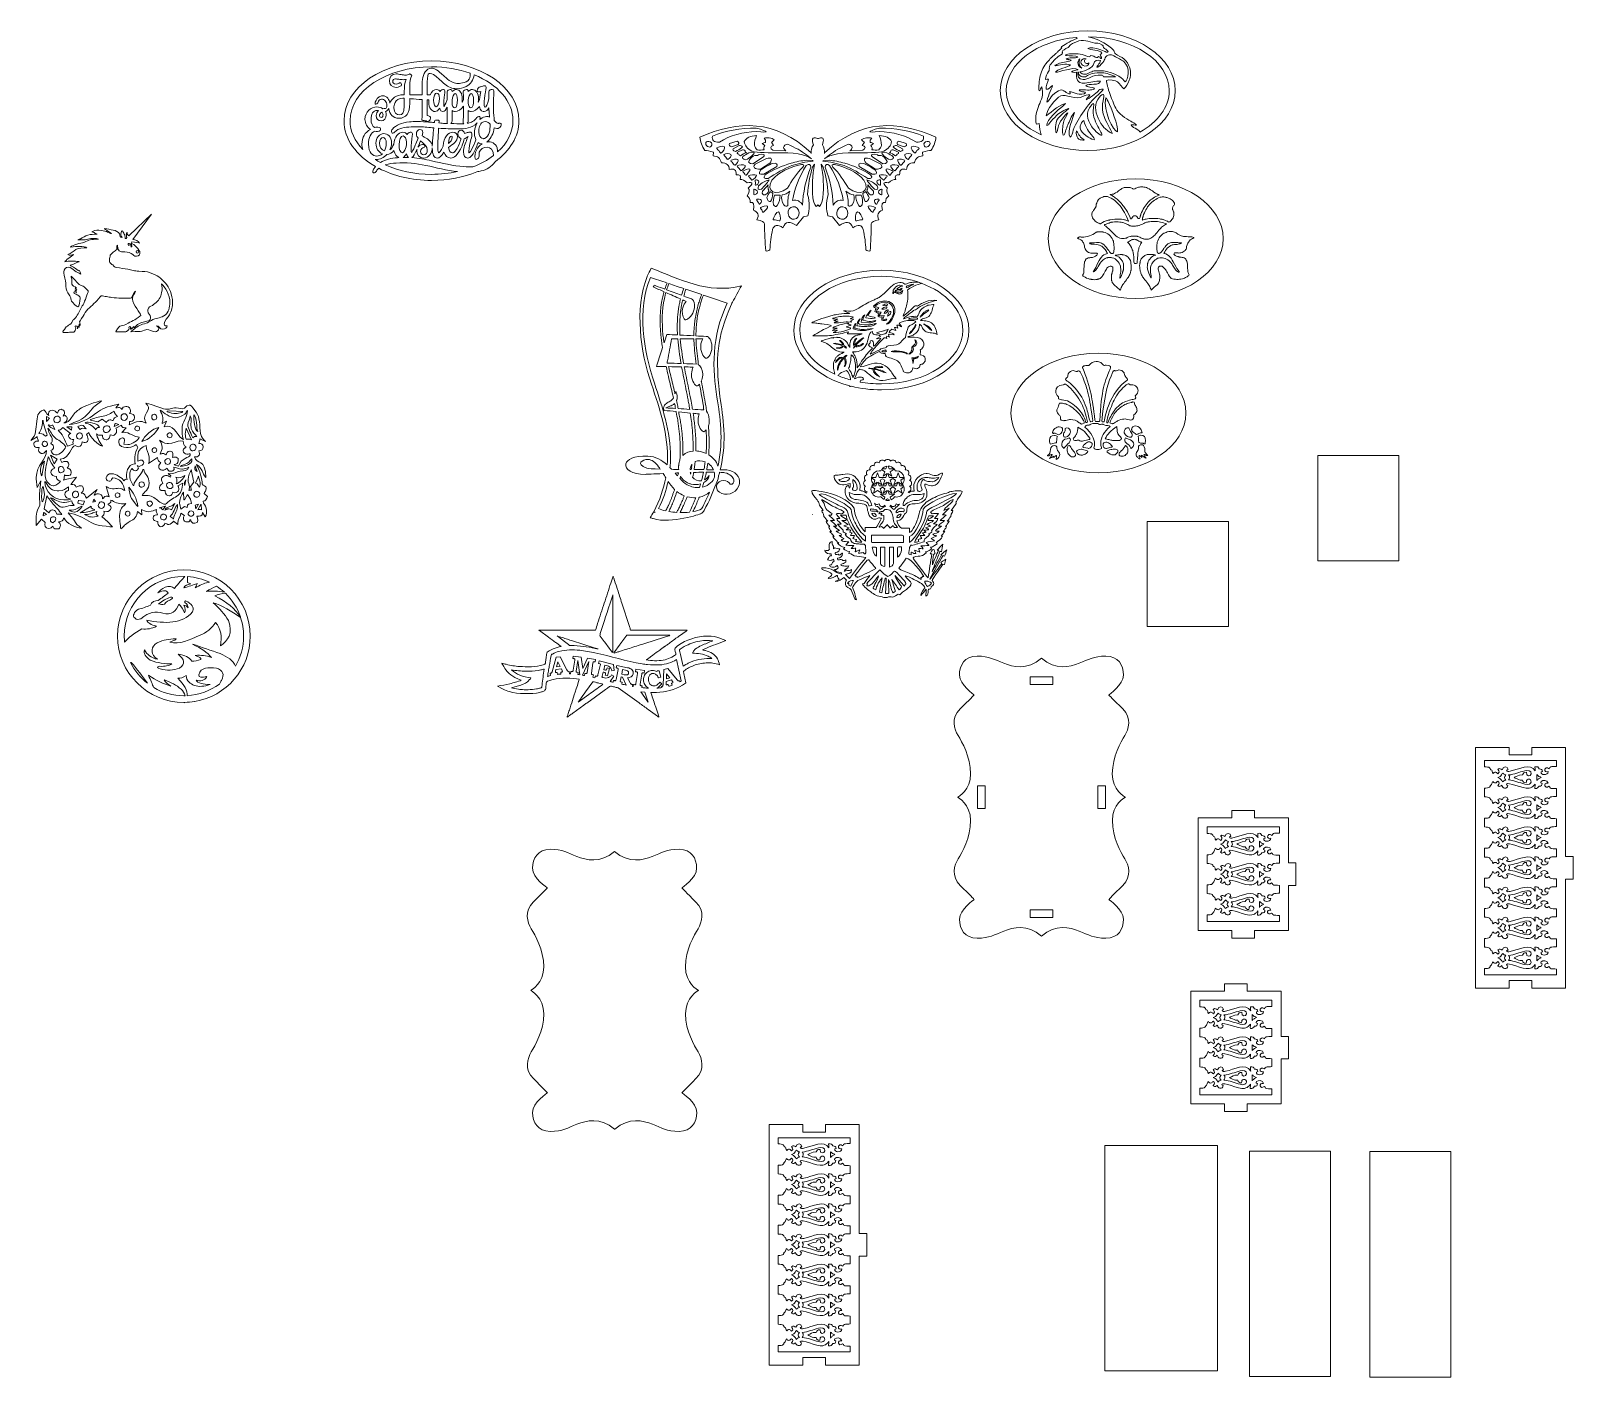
# Model space of a CAD drawing. Header units: centimetres. Extents: x -11.7 to 70.4, y -35.8 to 35.8.
import ezdxf

# ---------------------------------------------------------------- set-up
doc = ezdxf.new("R2010")
doc.units = ezdxf.units.CM
doc.header["$MEASUREMENT"] = 0
doc.layers.add('layer 1', color=7, linetype='Continuous')

msp = doc.modelspace()

# ---------------------------------------------------------------- linework, layer by layer
at = {"layer": 'layer 1', "color": 242, "lineweight": 9}
for points, knots in [([(44.53366, 35.81934), (47.10372, 35.81934), (49.18717, 34.39489), (49.18717, 32.63775), (49.18717, 32.63775), (49.18717, 30.8806), (47.10372, 29.45615), (44.53366, 29.45615), (44.53366, 29.45615), (41.96361, 29.45615), (39.88016, 30.8806), (39.88016, 32.63775), (39.88016, 32.63775), (39.88016, 34.39489), (41.96361, 35.81934), (44.53366, 35.81934)], [0, 0, 0, 0, 0.2, 0.2, 0.2, 0.2, 0.4, 0.4, 0.4, 0.4, 0.6, 0.6, 0.6, 0.6, 1, 1, 1, 1]), ([(43.93126, 35.47169), (43.93228, 35.47039), (43.9332, 35.46913), (43.93401, 35.46765), (43.93401, 35.46765), (43.9601, 35.41955), (43.93393, 35.49358), (43.96355, 35.41364), (43.96355, 35.41364), (43.72479, 35.32702), (43.36097, 35.13489), (43.15424, 34.98045), (43.15424, 34.98045), (43.0932, 34.93485), (43.11805, 34.93727), (43.12602, 34.92561), (43.12602, 34.92561), (43.12765, 34.92323), (43.1315, 34.91912), (43.13332, 34.91678), (43.13332, 34.91678), (43.13933, 34.90988), (43.14533, 34.90298), (43.15133, 34.89608), (43.15133, 34.89608), (43.1232, 34.87809), (42.95142, 34.72274), (42.92342, 34.69056), (42.92342, 34.69056), (42.87659, 34.63671), (42.85461, 34.6364), (42.81029, 34.59398), (42.81029, 34.59398), (42.78672, 34.57142), (42.78595, 34.56304), (42.76149, 34.53931), (42.76149, 34.53931), (42.73983, 34.51829), (42.71991, 34.50508), (42.69554, 34.48515), (42.69554, 34.48515), (42.52704, 34.34728), (42.53884, 34.32928), (42.43199, 34.21085), (42.43199, 34.21085), (42.40432, 34.1802), (42.40086, 34.18561), (42.37385, 34.15034), (42.37385, 34.15034), (42.2018, 33.92576), (42.07678, 33.74649), (42.00439, 33.41634), (42.00439, 33.41634), (41.95975, 33.21271), (41.8984, 32.80818), (41.95394, 32.62116), (41.95394, 32.62116), (42.00579, 32.63835), (42.00192, 32.67443), (42.01824, 32.72462), (42.01824, 32.72462), (42.04042, 32.76379), (42.06259, 32.80297), (42.08477, 32.84214), (42.08477, 32.84214), (42.12725, 32.74422), (42.1287, 32.3969), (42.10333, 32.28704), (42.10333, 32.28704), (42.07246, 32.15332), (41.98475, 31.98635), (41.93355, 31.85691), (41.93355, 31.85691), (41.87615, 31.71179), (41.81742, 31.56177), (41.79138, 31.40117), (41.79138, 31.40117), (41.77035, 31.27153), (41.73504, 30.9458), (41.79996, 30.84795), (41.79996, 30.84795), (41.84761, 30.859), (41.89525, 30.87006), (41.9429, 30.88111), (41.9429, 30.88111), (41.95867, 30.68378), (41.99167, 30.45488), (42.0626, 30.28691), (42.0626, 30.28691), (40.93708, 30.80377), (40.20016, 31.66386), (40.20016, 32.63775), (40.20016, 32.63775), (40.20016, 34.08315), (41.82311, 35.27805), (43.93126, 35.47169)], [0, 0, 0, 0, 0.04, 0.04, 0.04, 0.04, 0.08, 0.08, 0.08, 0.08, 0.12, 0.12, 0.12, 0.12, 0.16, 0.16, 0.16, 0.16, 0.2, 0.2, 0.2, 0.2, 0.24, 0.24, 0.24, 0.24, 0.28, 0.28, 0.28, 0.28, 0.32, 0.32, 0.32, 0.32, 0.36, 0.36, 0.36, 0.36, 0.4, 0.4, 0.4, 0.4, 0.44, 0.44, 0.44, 0.44, 0.48, 0.48, 0.48, 0.48, 0.52, 0.52, 0.52, 0.52, 0.56, 0.56, 0.56, 0.56, 0.6, 0.6, 0.6, 0.6, 0.64, 0.64, 0.64, 0.64, 0.68, 0.68, 0.68, 0.68, 0.72, 0.72, 0.72, 0.72, 0.76, 0.76, 0.76, 0.76, 0.8, 0.8, 0.8, 0.8, 0.84, 0.84, 0.84, 0.84, 0.88, 0.88, 0.88, 0.88, 0.92, 0.92, 0.92, 0.92, 1, 1, 1, 1]), ([(43.93027, 33.61373), (43.94593, 33.28276), (43.89927, 33.01739), (44.3867, 33.03559), (44.3867, 33.03559), (44.63735, 33.04444), (44.96936, 33.19238), (45.20806, 33.13864), (45.20806, 33.13864), (45.21343, 32.89603), (44.54824, 33.02462), (44.42334, 32.90931), (44.42334, 32.90931), (44.47945, 32.82885), (44.77854, 32.80464), (44.8969, 32.77085), (44.8969, 32.77085), (44.87452, 32.72565), (44.86058, 32.70967), (44.75172, 32.68321), (44.75172, 32.68321), (44.58493, 32.64267), (44.25974, 32.70015), (44.07494, 32.67287), (44.07494, 32.67287), (44.10333, 32.59989), (44.25341, 32.58538), (44.32634, 32.57043), (44.32634, 32.57043), (44.38818, 32.55776), (44.38922, 32.56139), (44.41857, 32.52579), (44.41857, 32.52579), (44.36297, 32.4307), (44.07548, 32.44343), (43.96765, 32.46612), (43.96765, 32.46612), (43.83085, 32.49491), (43.67757, 32.5957), (43.56714, 32.59705), (43.56714, 32.59705), (43.57257, 32.56288), (43.58181, 32.56496), (43.59262, 32.53787), (43.59262, 32.53787), (43.67528, 32.33072), (43.27138, 32.61983), (43.25336, 32.63329), (43.25336, 32.63329), (43.11824, 32.73428), (42.99455, 32.65029), (42.88374, 32.57834), (42.88374, 32.57834), (42.50872, 32.33482), (42.49815, 32.06436), (42.3528, 32.03153), (42.3528, 32.03153), (42.35867, 32.24258), (42.60328, 32.68413), (42.66403, 32.91811), (42.66403, 32.91811), (42.55965, 32.89119), (42.44913, 32.62642), (42.32464, 32.72008), (42.32464, 32.72008), (42.26374, 32.84211), (42.42519, 33.12373), (42.44065, 33.24149), (42.44065, 33.24149), (42.39087, 33.24056), (42.34109, 33.23964), (42.2913, 33.23871), (42.2913, 33.23871), (42.27384, 33.38513), (42.37935, 33.55361), (42.44173, 33.64807), (42.44173, 33.64807), (42.55979, 33.82686), (42.40093, 33.86549), (42.58558, 34.07229), (42.58558, 34.07229), (42.72013, 34.22298), (42.83572, 34.35977), (43.01006, 34.48484), (43.01006, 34.48484), (43.06756, 34.52609), (43.13044, 34.55616), (43.17554, 34.59805), (43.17554, 34.59805), (43.2256, 34.6954), (43.05266, 34.71021), (43.372, 34.87066), (43.372, 34.87066), (43.81854, 35.09502), (43.24942, 34.92536), (43.92993, 35.2387), (43.92993, 35.2387), (44.27392, 35.39708), (44.5746, 35.23638), (44.90965, 35.1713), (44.90965, 35.1713), (45.0372, 35.14652), (45.09, 35.19132), (45.2844, 35.08274), (45.2844, 35.08274), (45.39703, 35.01982), (45.32486, 35.01787), (45.37368, 34.93277), (45.37368, 34.93277), (45.41138, 34.86706), (45.58609, 34.81303), (45.61928, 34.71358), (45.61928, 34.71358), (45.52789, 34.61545), (45.44479, 34.76796), (45.12566, 34.84903), (45.12566, 34.84903), (45.01162, 34.87801), (44.59915, 34.96035), (44.52847, 34.88702), (44.52847, 34.88702), (44.66481, 34.78338), (45.17398, 34.82485), (45.27744, 34.63297), (45.27744, 34.63297), (45.25058, 34.57003), (45.25118, 34.60201), (45.19696, 34.55825), (45.19696, 34.55825), (45.20229, 34.45084), (45.29924, 34.45625), (45.2614, 34.34057), (45.2614, 34.34057), (45.19123, 34.3504), (45.19848, 34.41041), (45.14735, 34.43973), (45.14735, 34.43973), (45.05977, 34.48997), (45.10819, 34.38047), (45.00477, 34.39773), (45.00477, 34.39773), (44.90697, 34.41404), (44.82597, 34.51826), (44.67485, 34.50813), (44.67485, 34.50813), (44.64876, 34.47286), (44.65707, 34.48399), (44.64429, 34.43814), (44.64429, 34.43814), (44.46959, 34.44203), (44.35986, 34.55801), (44.02787, 34.589), (44.02787, 34.589), (43.85382, 34.60526), (43.46947, 34.61935), (43.33845, 34.52836), (43.33845, 34.52836), (43.35942, 34.51984), (43.38038, 34.51131), (43.40135, 34.5028), (43.40135, 34.5028), (43.52757, 34.4843), (43.94004, 34.51303), (44.00521, 34.43365), (44.00521, 34.43365), (43.92885, 34.32008), (43.47149, 34.43545), (43.38725, 34.31883), (43.38725, 34.31883), (43.47128, 34.28622), (43.57349, 34.29533), (43.65462, 34.26658), (43.65462, 34.26658), (43.64227, 34.24907), (43.65184, 34.23425), (43.56398, 34.21405), (43.56398, 34.21405), (43.52628, 34.2054), (43.49149, 34.19987), (43.45285, 34.19136), (43.45285, 34.19136), (43.26391, 34.14975), (42.94803, 34.09758), (42.82995, 34.00149), (42.82995, 34.00149), (42.78061, 33.9884), (42.79677, 33.98842), (42.78367, 33.97542), (42.78367, 33.97542), (42.82989, 33.94755), (42.82857, 33.97012), (42.83665, 33.97421), (42.83665, 33.97421), (42.9608, 33.98354), (43.41479, 34.10568), (43.60735, 34.00985), (43.60735, 34.00985), (43.52556, 33.8819), (42.86609, 33.7816), (42.81681, 33.61323), (42.81681, 33.61323), (43.01654, 33.61171), (43.7563, 33.93056), (44.01109, 33.7547), (44.01109, 33.7547), (43.991, 33.73902), (44.01298, 33.75081), (43.97966, 33.7393), (43.97966, 33.7393), (43.89583, 33.71031), (43.70845, 33.70309), (43.67411, 33.63673), (43.67411, 33.63673), (43.72194, 33.61397), (43.81568, 33.60638), (43.93027, 33.61373)], [0, 0, 0, 0, 0.01818182, 0.01818182, 0.01818182, 0.01818182, 0.03636364, 0.03636364, 0.03636364, 0.03636364, 0.05454545, 0.05454545, 0.05454545, 0.05454545, 0.07272727, 0.07272727, 0.07272727, 0.07272727, 0.09090909, 0.09090909, 0.09090909, 0.09090909, 0.10909091, 0.10909091, 0.10909091, 0.10909091, 0.12727273, 0.12727273, 0.12727273, 0.12727273, 0.14545455, 0.14545455, 0.14545455, 0.14545455, 0.16363636, 0.16363636, 0.16363636, 0.16363636, 0.18181818, 0.18181818, 0.18181818, 0.18181818, 0.2, 0.2, 0.2, 0.2, 0.21818182, 0.21818182, 0.21818182, 0.21818182, 0.23636364, 0.23636364, 0.23636364, 0.23636364, 0.25454545, 0.25454545, 0.25454545, 0.25454545, 0.27272727, 0.27272727, 0.27272727, 0.27272727, 0.29090909, 0.29090909, 0.29090909, 0.29090909, 0.30909091, 0.30909091, 0.30909091, 0.30909091, 0.32727273, 0.32727273, 0.32727273, 0.32727273, 0.34545455, 0.34545455, 0.34545455, 0.34545455, 0.36363636, 0.36363636, 0.36363636, 0.36363636, 0.38181818, 0.38181818, 0.38181818, 0.38181818, 0.4, 0.4, 0.4, 0.4, 0.41818182, 0.41818182, 0.41818182, 0.41818182, 0.43636364, 0.43636364, 0.43636364, 0.43636364, 0.45454545, 0.45454545, 0.45454545, 0.45454545, 0.47272727, 0.47272727, 0.47272727, 0.47272727, 0.49090909, 0.49090909, 0.49090909, 0.49090909, 0.50909091, 0.50909091, 0.50909091, 0.50909091, 0.52727273, 0.52727273, 0.52727273, 0.52727273, 0.54545455, 0.54545455, 0.54545455, 0.54545455, 0.56363636, 0.56363636, 0.56363636, 0.56363636, 0.58181818, 0.58181818, 0.58181818, 0.58181818, 0.6, 0.6, 0.6, 0.6, 0.61818182, 0.61818182, 0.61818182, 0.61818182, 0.63636364, 0.63636364, 0.63636364, 0.63636364, 0.65454545, 0.65454545, 0.65454545, 0.65454545, 0.67272727, 0.67272727, 0.67272727, 0.67272727, 0.69090909, 0.69090909, 0.69090909, 0.69090909, 0.70909091, 0.70909091, 0.70909091, 0.70909091, 0.72727273, 0.72727273, 0.72727273, 0.72727273, 0.74545455, 0.74545455, 0.74545455, 0.74545455, 0.76363636, 0.76363636, 0.76363636, 0.76363636, 0.78181818, 0.78181818, 0.78181818, 0.78181818, 0.8, 0.8, 0.8, 0.8, 0.81818182, 0.81818182, 0.81818182, 0.81818182, 0.83636364, 0.83636364, 0.83636364, 0.83636364, 0.85454545, 0.85454545, 0.85454545, 0.85454545, 0.87272727, 0.87272727, 0.87272727, 0.87272727, 0.89090909, 0.89090909, 0.89090909, 0.89090909, 0.90909091, 0.90909091, 0.90909091, 0.90909091, 0.92727273, 0.92727273, 0.92727273, 0.92727273, 0.94545455, 0.94545455, 0.94545455, 0.94545455, 0.96363636, 0.96363636, 0.96363636, 0.96363636, 1, 1, 1, 1]), ([(47.29638, 30.43307), (47.2997, 30.43812), (47.30247, 30.44327), (47.30462, 30.4485), (47.30462, 30.4485), (47.25359, 30.55242), (46.83765, 30.71988), (46.84802, 30.80949), (46.84802, 30.80949), (46.9333, 30.84885), (47.04109, 30.77263), (47.11924, 30.80717), (47.11924, 30.80717), (47.09921, 30.87179), (46.88925, 30.96733), (46.82518, 31.00404), (46.82518, 31.00404), (46.56519, 31.153), (46.14938, 31.41879), (46.02178, 31.69598), (46.02178, 31.69598), (45.91701, 31.92357), (45.67483, 32.52124), (45.61238, 32.78185), (45.61238, 32.78185), (45.60222, 32.82428), (45.50125, 33.14319), (45.53744, 33.18306), (45.53744, 33.18306), (45.63092, 33.24098), (46.03596, 33.16941), (46.12123, 33.11086), (46.12123, 33.11086), (46.24539, 33.02562), (46.35326, 32.78229), (46.44857, 32.73825), (46.44857, 32.73825), (46.55837, 32.80529), (46.67782, 33.02907), (46.74212, 33.18775), (46.74212, 33.18775), (46.82716, 33.39761), (46.83395, 33.62057), (46.7646, 33.84469), (46.7646, 33.84469), (46.69822, 34.05925), (46.59279, 34.20559), (46.47478, 34.31503), (46.47478, 34.31503), (46.34907, 34.43161), (46.1435, 34.48166), (46.00023, 34.60229), (46.00023, 34.60229), (45.8711, 34.71101), (46.07916, 34.71496), (45.6568, 35.00032), (45.6568, 35.00032), (45.29447, 35.24513), (44.95307, 35.43302), (44.55171, 35.49919), (44.55171, 35.49919), (46.93672, 35.49275), (48.86717, 34.21418), (48.86717, 32.63775), (48.86717, 32.63775), (48.86717, 31.75069), (48.25589, 30.95795), (47.29638, 30.43307)], [0, 0, 0, 0, 0.05555556, 0.05555556, 0.05555556, 0.05555556, 0.11111111, 0.11111111, 0.11111111, 0.11111111, 0.16666667, 0.16666667, 0.16666667, 0.16666667, 0.22222222, 0.22222222, 0.22222222, 0.22222222, 0.27777778, 0.27777778, 0.27777778, 0.27777778, 0.33333333, 0.33333333, 0.33333333, 0.33333333, 0.38888889, 0.38888889, 0.38888889, 0.38888889, 0.44444444, 0.44444444, 0.44444444, 0.44444444, 0.5, 0.5, 0.5, 0.5, 0.55555556, 0.55555556, 0.55555556, 0.55555556, 0.61111111, 0.61111111, 0.61111111, 0.61111111, 0.66666667, 0.66666667, 0.66666667, 0.66666667, 0.72222222, 0.72222222, 0.72222222, 0.72222222, 0.77777778, 0.77777778, 0.77777778, 0.77777778, 0.83333333, 0.83333333, 0.83333333, 0.83333333, 0.88888889, 0.88888889, 0.88888889, 0.88888889, 1, 1, 1, 1]), ([(44.30979, 33.50742), (44.2637, 33.54684), (44.21262, 33.49802), (44.11428, 33.63592), (44.11428, 33.63592), (44.43785, 33.69164), (44.81376, 33.84063), (44.84787, 34.07985), (44.84787, 34.07985), (44.86984, 34.23388), (45.03536, 34.2988), (45.20867, 34.24539), (45.20867, 34.24539), (45.21712, 34.09693), (44.90673, 33.85661), (45.04777, 33.88399), (45.04777, 33.88399), (45.06652, 33.88764), (45.07029, 33.89249), (45.08553, 33.90155), (45.08553, 33.90155), (45.20075, 33.97008), (45.32089, 34.09897), (45.38815, 34.21376), (45.38815, 34.21376), (45.4516, 34.322), (45.49254, 34.58699), (45.80199, 34.53969), (45.80199, 34.53969), (45.85413, 34.53171), (46.37817, 34.24694), (46.44986, 34.18554), (46.44986, 34.18554), (46.81694, 33.87118), (46.68758, 33.19206), (46.52329, 33.09744), (46.52329, 33.09744), (46.46554, 33.13218), (46.32183, 33.465), (45.53238, 33.65659), (45.53238, 33.65659), (45.36532, 33.69713), (44.97465, 33.72199), (44.81052, 33.67043), (44.81052, 33.67043), (44.71419, 33.64018), (44.63569, 33.59221), (44.54374, 33.5489), (44.54374, 33.5489), (44.43573, 33.49802), (44.37301, 33.5086), (44.30979, 33.50742)], [0, 0, 0, 0, 0.07142857, 0.07142857, 0.07142857, 0.07142857, 0.14285714, 0.14285714, 0.14285714, 0.14285714, 0.21428571, 0.21428571, 0.21428571, 0.21428571, 0.28571429, 0.28571429, 0.28571429, 0.28571429, 0.35714286, 0.35714286, 0.35714286, 0.35714286, 0.42857143, 0.42857143, 0.42857143, 0.42857143, 0.5, 0.5, 0.5, 0.5, 0.57142857, 0.57142857, 0.57142857, 0.57142857, 0.64285714, 0.64285714, 0.64285714, 0.64285714, 0.71428571, 0.71428571, 0.71428571, 0.71428571, 0.78571429, 0.78571429, 0.78571429, 0.78571429, 0.85714286, 0.85714286, 0.85714286, 0.85714286, 1, 1, 1, 1]), ([(9.62405, 34.22488), (12.19411, 34.22488), (14.27756, 32.80043), (14.27756, 31.04329), (14.27756, 31.04329), (14.27756, 30.19639), (13.79346, 29.42685), (13.00427, 28.85676), (13.00427, 28.85676), (13.00056, 28.85056), (12.9968, 28.8444), (12.99295, 28.83831), (12.99295, 28.83831), (12.82888, 28.57825), (12.55321, 28.43314), (12.26022, 28.36404), (12.26022, 28.36404), (12.18565, 28.34645), (12.11054, 28.33241), (12.03506, 28.32149), (12.03506, 28.32149), (11.3319, 28.02971), (10.50667, 27.8617), (9.62405, 27.8617), (9.62405, 27.8617), (8.57016, 27.8617), (7.59824, 28.10134), (6.81812, 28.50512), (6.81812, 28.50512), (6.77014, 28.46317), (6.72865, 28.41479), (6.69592, 28.35881), (6.69592, 28.35881), (6.67016, 28.31472), (6.59607, 28.2322), (6.53613, 28.26871), (6.53613, 28.26871), (6.4751, 28.30585), (6.51701, 28.40793), (6.54278, 28.45204), (6.54278, 28.45204), (6.57378, 28.50506), (6.60872, 28.55357), (6.64696, 28.59806), (6.64696, 28.59806), (5.62261, 29.18168), (4.97055, 30.06038), (4.97055, 31.04329), (4.97055, 31.04329), (4.97055, 32.80043), (7.054, 34.22488), (9.62405, 34.22488)], [0, 0, 0, 0, 0.07142857, 0.07142857, 0.07142857, 0.07142857, 0.14285714, 0.14285714, 0.14285714, 0.14285714, 0.21428571, 0.21428571, 0.21428571, 0.21428571, 0.28571429, 0.28571429, 0.28571429, 0.28571429, 0.35714286, 0.35714286, 0.35714286, 0.35714286, 0.42857143, 0.42857143, 0.42857143, 0.42857143, 0.5, 0.5, 0.5, 0.5, 0.57142857, 0.57142857, 0.57142857, 0.57142857, 0.64285714, 0.64285714, 0.64285714, 0.64285714, 0.71428571, 0.71428571, 0.71428571, 0.71428571, 0.78571429, 0.78571429, 0.78571429, 0.78571429, 0.85714286, 0.85714286, 0.85714286, 0.85714286, 1, 1, 1, 1]), ([(11.68647, 33.56061), (11.68574, 33.55424), (11.68536, 33.5479), (11.68535, 33.54161), (11.68535, 33.54161), (11.68509, 33.37442), (11.66311, 33.25925), (11.55142, 33.1654), (11.55142, 33.1654), (11.44681, 33.07751), (11.29396, 33.04581), (11.18809, 33.0296), (11.18809, 33.0296), (11.14289, 33.02268), (11.09628, 33.01916), (11.04957, 33.01916), (11.04957, 33.01916), (10.95075, 33.01916), (10.85535, 33.03491), (10.77363, 33.06473), (10.77363, 33.06473), (10.62373, 33.11948), (10.49204, 33.23513), (10.38625, 33.32811), (10.38625, 33.32811), (10.32262, 33.38399), (10.25942, 33.44035), (10.19624, 33.4967), (10.19624, 33.4967), (10.14907, 33.53876), (10.1019, 33.58085), (10.05454, 33.62271), (10.05454, 33.62271), (9.95927, 33.70701), (9.82924, 33.80605), (9.66828, 33.82426), (9.66828, 33.82426), (9.65228, 33.82606), (9.63629, 33.82695), (9.62077, 33.82695), (9.62077, 33.82695), (9.3253, 33.82695), (9.18116, 33.50663), (9.14749, 33.23231), (9.14749, 33.23231), (9.14708, 33.22888), (9.14683, 33.22571), (9.14667, 33.22286), (9.14667, 33.22286), (9.12783, 33.10065), (9.11869, 32.94924), (9.11869, 32.76), (9.11869, 32.76), (9.11869, 32.76), (9.11869, 32.41628), (9.11869, 32.41628), (9.11869, 32.41628), (9.11869, 32.41628), (8.4673, 32.41628), (8.4673, 32.41628), (8.4673, 32.41628), (8.4673, 32.41628), (8.4673, 32.78779), (8.4673, 32.78779), (8.4673, 32.78779), (8.4673, 33.1658), (8.50433, 33.29798), (8.56829, 33.39854), (8.56829, 33.39854), (8.5828, 33.42132), (8.57868, 33.45091), (8.55852, 33.46888), (8.55852, 33.46888), (8.55852, 33.46888), (8.51022, 33.51191), (8.51022, 33.51191), (8.51022, 33.51191), (8.49251, 33.5277), (8.46492, 33.53008), (8.44469, 33.51746), (8.44469, 33.51746), (8.38476, 33.48002), (8.32143, 33.46329), (8.23933, 33.46329), (8.23933, 33.46329), (8.16508, 33.46329), (8.08844, 33.47764), (8.00719, 33.49284), (8.00719, 33.49284), (7.92038, 33.50906), (7.83063, 33.52582), (7.73748, 33.52582), (7.73748, 33.52582), (7.52764, 33.52582), (7.38111, 33.37477), (7.38111, 33.15852), (7.38111, 33.15852), (7.38111, 32.95377), (7.53098, 32.80518), (7.73748, 32.80518), (7.73748, 32.80518), (7.88767, 32.80518), (8.0077, 32.89757), (8.01274, 32.90152), (8.01274, 32.90152), (8.03206, 32.9166), (8.03899, 32.94299), (8.02962, 32.96566), (8.02962, 32.96566), (8.02962, 32.96566), (8.00487, 33.02537), (8.00487, 33.02537), (8.00487, 33.02537), (7.99817, 33.04155), (7.98393, 33.05363), (7.96681, 33.0577), (7.96681, 33.0577), (7.94985, 33.06168), (7.93144, 33.05714), (7.91835, 33.04581), (7.91835, 33.04581), (7.91762, 33.04523), (7.84613, 32.98562), (7.73748, 32.98562), (7.73748, 32.98562), (7.62388, 32.98562), (7.56258, 33.05969), (7.56258, 33.12937), (7.56258, 33.12937), (7.56258, 33.21191), (7.61302, 33.25925), (7.70096, 33.25925), (7.70096, 33.25925), (7.75524, 33.25925), (7.8174, 33.25068), (7.88341, 33.24158), (7.88341, 33.24158), (7.95915, 33.23114), (8.03747, 33.22036), (8.11681, 33.22036), (8.11681, 33.22036), (8.15644, 33.22036), (8.21221, 33.22243), (8.27202, 33.23767), (8.27202, 33.23767), (8.18477, 33.04265), (8.17743, 32.83825), (8.17743, 32.59476), (8.17743, 32.59476), (8.17743, 32.59476), (8.17743, 32.41628), (8.17743, 32.41628), (8.17743, 32.41628), (8.17743, 32.41628), (8.13565, 32.41628), (8.13565, 32.41628), (8.13565, 32.41628), (7.74892, 32.41628), (7.50183, 32.21589), (7.40456, 31.9687), (7.40456, 31.9687), (7.3941, 32.06347), (7.35878, 32.15555), (7.30134, 32.22932), (7.30134, 32.22932), (7.23254, 32.31772), (7.13051, 32.36841), (7.0214, 32.36841), (7.0214, 32.36841), (7.00088, 32.36841), (6.98008, 32.36658), (6.95964, 32.36298), (6.95964, 32.36298), (6.77418, 32.33046), (6.67215, 32.13138), (6.62787, 32.01561), (6.62787, 32.01561), (6.61527, 31.9827), (6.61505, 31.95703), (6.62725, 31.93932), (6.62725, 31.93932), (6.63592, 31.92674), (6.64995, 31.91982), (6.6668, 31.91982), (6.6668, 31.91982), (6.69871, 31.91982), (6.74269, 31.94612), (6.76138, 31.99494), (6.76138, 31.99494), (6.80722, 32.11469), (6.86877, 32.1748), (6.95515, 32.1841), (6.95515, 32.1841), (6.96191, 32.18484), (6.96865, 32.18519), (6.97536, 32.18519), (6.97536, 32.18519), (7.03929, 32.18519), (7.10702, 32.15252), (7.16113, 32.09554), (7.16113, 32.09554), (7.22169, 32.03184), (7.2552, 31.93889), (7.25554, 31.83384), (7.25554, 31.83384), (7.25579, 31.74853), (7.22247, 31.71245), (7.17174, 31.68681), (7.17174, 31.68681), (7.16928, 31.68721), (7.16686, 31.6874), (7.16443, 31.6874), (7.16443, 31.6874), (7.1215, 31.6874), (7.0796, 31.68345), (7.03664, 31.67536), (7.03664, 31.67536), (6.95093, 31.73352), (6.83558, 31.7667), (6.71859, 31.7667), (6.71859, 31.7667), (6.40744, 31.7667), (6.08561, 31.52071), (6.08561, 31.10906), (6.08561, 31.10906), (6.08561, 30.89516), (6.19446, 30.69443), (6.37196, 30.57695), (6.37196, 30.57695), (6.07423, 30.41521), (5.92337, 30.14964), (5.92337, 29.78699), (5.92337, 29.78699), (5.92337, 29.68925), (5.93747, 29.5966), (5.96359, 29.51114), (5.96359, 29.51114), (5.53749, 29.95412), (5.29055, 30.47964), (5.29055, 31.04329), (5.29055, 31.04329), (5.29055, 32.6237), (7.23073, 33.90488), (9.62405, 33.90488), (9.62405, 33.90488), (10.37068, 33.90488), (11.07321, 33.78019), (11.68647, 33.56061)], [0, 0, 0, 0, 0.01587302, 0.01587302, 0.01587302, 0.01587302, 0.03174603, 0.03174603, 0.03174603, 0.03174603, 0.04761905, 0.04761905, 0.04761905, 0.04761905, 0.06349206, 0.06349206, 0.06349206, 0.06349206, 0.07936508, 0.07936508, 0.07936508, 0.07936508, 0.0952381, 0.0952381, 0.0952381, 0.0952381, 0.11111111, 0.11111111, 0.11111111, 0.11111111, 0.12698413, 0.12698413, 0.12698413, 0.12698413, 0.14285714, 0.14285714, 0.14285714, 0.14285714, 0.15873016, 0.15873016, 0.15873016, 0.15873016, 0.17460317, 0.17460317, 0.17460317, 0.17460317, 0.19047619, 0.19047619, 0.19047619, 0.19047619, 0.20634921, 0.20634921, 0.20634921, 0.20634921, 0.22222222, 0.22222222, 0.22222222, 0.22222222, 0.23809524, 0.23809524, 0.23809524, 0.23809524, 0.25396825, 0.25396825, 0.25396825, 0.25396825, 0.26984127, 0.26984127, 0.26984127, 0.26984127, 0.28571429, 0.28571429, 0.28571429, 0.28571429, 0.3015873, 0.3015873, 0.3015873, 0.3015873, 0.31746032, 0.31746032, 0.31746032, 0.31746032, 0.33333333, 0.33333333, 0.33333333, 0.33333333, 0.34920635, 0.34920635, 0.34920635, 0.34920635, 0.36507937, 0.36507937, 0.36507937, 0.36507937, 0.38095238, 0.38095238, 0.38095238, 0.38095238, 0.3968254, 0.3968254, 0.3968254, 0.3968254, 0.41269841, 0.41269841, 0.41269841, 0.41269841, 0.42857143, 0.42857143, 0.42857143, 0.42857143, 0.44444444, 0.44444444, 0.44444444, 0.44444444, 0.46031746, 0.46031746, 0.46031746, 0.46031746, 0.47619048, 0.47619048, 0.47619048, 0.47619048, 0.49206349, 0.49206349, 0.49206349, 0.49206349, 0.50793651, 0.50793651, 0.50793651, 0.50793651, 0.52380952, 0.52380952, 0.52380952, 0.52380952, 0.53968254, 0.53968254, 0.53968254, 0.53968254, 0.55555556, 0.55555556, 0.55555556, 0.55555556, 0.57142857, 0.57142857, 0.57142857, 0.57142857, 0.58730159, 0.58730159, 0.58730159, 0.58730159, 0.6031746, 0.6031746, 0.6031746, 0.6031746, 0.61904762, 0.61904762, 0.61904762, 0.61904762, 0.63492063, 0.63492063, 0.63492063, 0.63492063, 0.65079365, 0.65079365, 0.65079365, 0.65079365, 0.66666667, 0.66666667, 0.66666667, 0.66666667, 0.68253968, 0.68253968, 0.68253968, 0.68253968, 0.6984127, 0.6984127, 0.6984127, 0.6984127, 0.71428571, 0.71428571, 0.71428571, 0.71428571, 0.73015873, 0.73015873, 0.73015873, 0.73015873, 0.74603175, 0.74603175, 0.74603175, 0.74603175, 0.76190476, 0.76190476, 0.76190476, 0.76190476, 0.77777778, 0.77777778, 0.77777778, 0.77777778, 0.79365079, 0.79365079, 0.79365079, 0.79365079, 0.80952381, 0.80952381, 0.80952381, 0.80952381, 0.82539683, 0.82539683, 0.82539683, 0.82539683, 0.84126984, 0.84126984, 0.84126984, 0.84126984, 0.85714286, 0.85714286, 0.85714286, 0.85714286, 0.87301587, 0.87301587, 0.87301587, 0.87301587, 0.88888889, 0.88888889, 0.88888889, 0.88888889, 0.9047619, 0.9047619, 0.9047619, 0.9047619, 0.92063492, 0.92063492, 0.92063492, 0.92063492, 0.93650794, 0.93650794, 0.93650794, 0.93650794, 0.95238095, 0.95238095, 0.95238095, 0.95238095, 0.96825397, 0.96825397, 0.96825397, 0.96825397, 1, 1, 1, 1]), ([(44.2112, 33.82451), (44.12122, 33.86415), (44.04478, 33.94683), (44.01527, 34.03889), (44.01527, 34.03889), (43.98668, 34.12806), (44.03179, 34.2858), (44.1038, 34.33481), (44.1038, 34.33481), (44.09994, 34.23967), (44.05839, 34.12263), (44.08279, 34.02986), (44.08279, 34.02986), (44.10639, 33.9401), (44.1593, 33.91544), (44.2112, 33.82451)], [0, 0, 0, 0, 0.2, 0.2, 0.2, 0.2, 0.4, 0.4, 0.4, 0.4, 0.6, 0.6, 0.6, 0.6, 1, 1, 1, 1]), ([(44.35586, 34.18192), (44.37499, 34.0634), (44.53281, 34.04322), (44.59848, 34.11997), (44.59848, 34.11997), (44.59836, 34.05155), (44.5618, 33.98689), (44.47576, 33.95962), (44.47576, 33.95962), (44.19773, 33.8715), (44.0384, 34.22941), (44.30786, 34.32588), (44.30786, 34.32588), (44.35649, 34.34328), (44.40149, 34.34375), (44.44085, 34.33257), (44.44085, 34.33257), (44.38556, 34.31424), (44.34267, 34.26362), (44.35586, 34.18192)], [0, 0, 0, 0, 0.16666667, 0.16666667, 0.16666667, 0.16666667, 0.33333333, 0.33333333, 0.33333333, 0.33333333, 0.5, 0.5, 0.5, 0.5, 0.66666667, 0.66666667, 0.66666667, 0.66666667, 1, 1, 1, 1]), ([(13.32218, 30.86364), (13.31151, 30.91124), (13.26987, 30.92785), (13.21287, 30.90089), (13.21287, 30.90089), (13.19983, 30.89471), (13.1869, 30.89174), (13.1733, 30.89174), (13.1733, 30.89174), (13.10175, 30.89174), (13.02793, 30.97648), (12.96264, 31.05202), (12.96264, 31.05202), (12.95619, 31.15609), (12.94548, 31.26162), (12.93513, 31.3637), (12.93513, 31.3637), (12.93513, 31.3637), (12.93011, 31.4133), (12.93011, 31.4133), (12.93011, 31.4133), (12.93011, 31.4133), (12.93011, 32.27026), (12.93011, 32.27026), (12.93011, 32.27026), (12.93011, 32.36625), (12.93493, 32.46332), (12.93812, 32.52758), (12.93812, 32.52758), (12.93986, 32.56291), (12.94113, 32.58847), (12.94113, 32.60317), (12.94113, 32.60317), (12.94113, 32.66734), (12.89753, 32.69607), (12.85433, 32.69607), (12.85433, 32.69607), (12.80719, 32.69607), (12.67265, 32.67328), (12.67265, 32.57194), (12.67265, 32.57194), (12.67265, 32.57194), (12.67265, 32.20004), (12.67265, 32.20004), (12.67265, 32.20004), (12.59786, 31.90186), (12.53279, 31.75066), (12.47925, 31.75066), (12.47925, 31.75066), (12.46125, 31.75066), (12.42596, 31.80311), (12.42596, 31.92435), (12.42596, 31.92435), (12.42596, 32.10881), (12.46449, 32.35886), (12.48523, 32.49334), (12.48523, 32.49334), (12.49469, 32.55466), (12.49918, 32.58425), (12.49978, 32.59968), (12.49978, 32.59968), (12.5214, 32.68286), (12.52999, 32.75285), (12.52685, 32.81988), (12.52685, 32.81988), (12.52402, 32.87999), (12.48701, 32.9134), (12.43559, 32.90007), (12.43559, 32.90007), (12.40916, 32.89328), (12.38378, 32.88409), (12.35923, 32.87522), (12.35923, 32.87522), (12.31348, 32.85869), (12.27028, 32.84306), (12.22334, 32.84306), (12.22334, 32.84306), (12.21986, 32.84208), (12.21652, 32.84313), (12.21308, 32.84329), (12.21308, 32.84329), (12.21308, 32.84329), (12.20921, 32.84341), (12.20921, 32.84341), (12.20921, 32.84341), (12.12804, 32.84341), (12.05651, 32.72147), (12.05462, 32.64491), (12.05462, 32.64491), (12.05345, 32.598), (12.0776, 32.56877), (12.1192, 32.56674), (12.1192, 32.56674), (12.16559, 32.5644), (12.20776, 32.57225), (12.24663, 32.583), (12.24663, 32.583), (12.22727, 32.50194), (12.19508, 32.33764), (12.17684, 32.15481), (12.17684, 32.15481), (12.15549, 32.1051), (12.13319, 32.05922), (12.11013, 32.01747), (12.11013, 32.01747), (12.11772, 32.07418), (12.12155, 32.13394), (12.12155, 32.19612), (12.12155, 32.19612), (12.12155, 32.49049), (11.98831, 32.69607), (11.79758, 32.69607), (11.79758, 32.69607), (11.71616, 32.69607), (11.63929, 32.65863), (11.57658, 32.58941), (11.57658, 32.58941), (11.57658, 32.58941), (11.57658, 32.59015), (11.57658, 32.59015), (11.57658, 32.59015), (11.57658, 32.66824), (11.52833, 32.69607), (11.48317, 32.69607), (11.48317, 32.69607), (11.41489, 32.69607), (11.31363, 32.64287), (11.31363, 32.56936), (11.31363, 32.56936), (11.31363, 32.55892), (11.31403, 32.54818), (11.31467, 32.53196), (11.31467, 32.53196), (11.31629, 32.49006), (11.31969, 32.40306), (11.32018, 32.15834), (11.32018, 32.15834), (11.32018, 32.15834), (11.32014, 32.15825), (11.32014, 32.15825), (11.32014, 32.15825), (11.29835, 32.10725), (11.27554, 32.06019), (11.25197, 32.01747), (11.25197, 32.01747), (11.25954, 32.07418), (11.26337, 32.13394), (11.26337, 32.19612), (11.26337, 32.19612), (11.26337, 32.49049), (11.13014, 32.69607), (10.9394, 32.69607), (10.9394, 32.69607), (10.85799, 32.69607), (10.78112, 32.65863), (10.7184, 32.58941), (10.7184, 32.58941), (10.7184, 32.58941), (10.7184, 32.59015), (10.7184, 32.59015), (10.7184, 32.59015), (10.7184, 32.66824), (10.67016, 32.69607), (10.625, 32.69607), (10.625, 32.69607), (10.55672, 32.69607), (10.45546, 32.64287), (10.45546, 32.56936), (10.45546, 32.56936), (10.45546, 32.55892), (10.45585, 32.54818), (10.4565, 32.53196), (10.4565, 32.53196), (10.45812, 32.49006), (10.46152, 32.40314), (10.46201, 32.15876), (10.46201, 32.15876), (10.46201, 32.15876), (10.43983, 32.10475), (10.43983, 32.10475), (10.43983, 32.10475), (10.35353, 31.90027), (10.30829, 31.82327), (10.28662, 31.79431), (10.28662, 31.79431), (10.28248, 31.81342), (10.27836, 31.84622), (10.27836, 31.90093), (10.27836, 31.90093), (10.27836, 32.18764), (10.30931, 32.40561), (10.32598, 32.52301), (10.32598, 32.52301), (10.33274, 32.57069), (10.33683, 32.59949), (10.33683, 32.61747), (10.33683, 32.61747), (10.33683, 32.66667), (10.30892, 32.69607), (10.26216, 32.69607), (10.26216, 32.69607), (10.22151, 32.69607), (10.11573, 32.67125), (10.08451, 32.59496), (10.08451, 32.59496), (10.04453, 32.64268), (9.9808, 32.69607), (9.8959, 32.69607), (9.8959, 32.69607), (9.75673, 32.69607), (9.6291, 32.59175), (9.55193, 32.41604), (9.55193, 32.41604), (9.55027, 32.41619), (9.5486, 32.41628), (9.54693, 32.41628), (9.54693, 32.41628), (9.54693, 32.41628), (9.39675, 32.41628), (9.39675, 32.41628), (9.39675, 32.41628), (9.39675, 32.41628), (9.39675, 32.87385), (9.39675, 32.87385), (9.39675, 32.87385), (9.39675, 33.23204), (9.40842, 33.4012), (9.44118, 33.51296), (9.44118, 33.51296), (9.45679, 33.52531), (9.47481, 33.53439), (9.4961, 33.54068), (9.4961, 33.54068), (9.51606, 33.54654), (9.53684, 33.54951), (9.5579, 33.54951), (9.5579, 33.54951), (9.67168, 33.54951), (9.78215, 33.46497), (9.87677, 33.38579), (9.87677, 33.38579), (9.94278, 33.33053), (10.00856, 33.26917), (10.07216, 33.20984), (10.07216, 33.20984), (10.24049, 33.05285), (10.41454, 32.89054), (10.62909, 32.80218), (10.62909, 32.80218), (10.72766, 32.76157), (10.83858, 32.74097), (10.95881, 32.74097), (10.95881, 32.74097), (11.1281, 32.74097), (11.30885, 32.78279), (11.46774, 32.85873), (11.46774, 32.85873), (11.70216, 32.97076), (11.8526, 33.19288), (11.89455, 33.48095), (11.89455, 33.48095), (13.13234, 32.97714), (13.95756, 32.07391), (13.95756, 31.04329), (13.95756, 31.04329), (13.95756, 30.41969), (13.65532, 29.84275), (13.14251, 29.37268), (13.14251, 29.37268), (13.14116, 29.44678), (13.13054, 29.52), (13.10951, 29.58956), (13.10951, 29.58956), (13.03297, 29.84268), (12.80145, 29.94388), (12.56118, 29.90226), (12.56118, 29.90226), (12.70601, 30.0077), (12.80017, 30.16907), (12.83964, 30.24666), (12.83964, 30.24666), (12.90208, 30.36939), (12.94099, 30.50629), (12.95818, 30.66421), (12.95818, 30.66421), (13.00497, 30.63556), (13.05001, 30.62208), (13.09787, 30.62208), (13.09787, 30.62208), (13.13959, 30.62208), (13.1819, 30.63247), (13.22718, 30.65389), (13.22718, 30.65389), (13.29091, 30.68398), (13.33617, 30.80131), (13.32218, 30.86364)], [0, 0, 0, 0, 0.01333333, 0.01333333, 0.01333333, 0.01333333, 0.02666667, 0.02666667, 0.02666667, 0.02666667, 0.04, 0.04, 0.04, 0.04, 0.05333333, 0.05333333, 0.05333333, 0.05333333, 0.06666667, 0.06666667, 0.06666667, 0.06666667, 0.08, 0.08, 0.08, 0.08, 0.09333333, 0.09333333, 0.09333333, 0.09333333, 0.10666667, 0.10666667, 0.10666667, 0.10666667, 0.12, 0.12, 0.12, 0.12, 0.13333333, 0.13333333, 0.13333333, 0.13333333, 0.14666667, 0.14666667, 0.14666667, 0.14666667, 0.16, 0.16, 0.16, 0.16, 0.17333333, 0.17333333, 0.17333333, 0.17333333, 0.18666667, 0.18666667, 0.18666667, 0.18666667, 0.2, 0.2, 0.2, 0.2, 0.21333333, 0.21333333, 0.21333333, 0.21333333, 0.22666667, 0.22666667, 0.22666667, 0.22666667, 0.24, 0.24, 0.24, 0.24, 0.25333333, 0.25333333, 0.25333333, 0.25333333, 0.26666667, 0.26666667, 0.26666667, 0.26666667, 0.28, 0.28, 0.28, 0.28, 0.29333333, 0.29333333, 0.29333333, 0.29333333, 0.30666667, 0.30666667, 0.30666667, 0.30666667, 0.32, 0.32, 0.32, 0.32, 0.33333333, 0.33333333, 0.33333333, 0.33333333, 0.34666667, 0.34666667, 0.34666667, 0.34666667, 0.36, 0.36, 0.36, 0.36, 0.37333333, 0.37333333, 0.37333333, 0.37333333, 0.38666667, 0.38666667, 0.38666667, 0.38666667, 0.4, 0.4, 0.4, 0.4, 0.41333333, 0.41333333, 0.41333333, 0.41333333, 0.42666667, 0.42666667, 0.42666667, 0.42666667, 0.44, 0.44, 0.44, 0.44, 0.45333333, 0.45333333, 0.45333333, 0.45333333, 0.46666667, 0.46666667, 0.46666667, 0.46666667, 0.48, 0.48, 0.48, 0.48, 0.49333333, 0.49333333, 0.49333333, 0.49333333, 0.50666667, 0.50666667, 0.50666667, 0.50666667, 0.52, 0.52, 0.52, 0.52, 0.53333333, 0.53333333, 0.53333333, 0.53333333, 0.54666667, 0.54666667, 0.54666667, 0.54666667, 0.56, 0.56, 0.56, 0.56, 0.57333333, 0.57333333, 0.57333333, 0.57333333, 0.58666667, 0.58666667, 0.58666667, 0.58666667, 0.6, 0.6, 0.6, 0.6, 0.61333333, 0.61333333, 0.61333333, 0.61333333, 0.62666667, 0.62666667, 0.62666667, 0.62666667, 0.64, 0.64, 0.64, 0.64, 0.65333333, 0.65333333, 0.65333333, 0.65333333, 0.66666667, 0.66666667, 0.66666667, 0.66666667, 0.68, 0.68, 0.68, 0.68, 0.69333333, 0.69333333, 0.69333333, 0.69333333, 0.70666667, 0.70666667, 0.70666667, 0.70666667, 0.72, 0.72, 0.72, 0.72, 0.73333333, 0.73333333, 0.73333333, 0.73333333, 0.74666667, 0.74666667, 0.74666667, 0.74666667, 0.76, 0.76, 0.76, 0.76, 0.77333333, 0.77333333, 0.77333333, 0.77333333, 0.78666667, 0.78666667, 0.78666667, 0.78666667, 0.8, 0.8, 0.8, 0.8, 0.81333333, 0.81333333, 0.81333333, 0.81333333, 0.82666667, 0.82666667, 0.82666667, 0.82666667, 0.84, 0.84, 0.84, 0.84, 0.85333333, 0.85333333, 0.85333333, 0.85333333, 0.86666667, 0.86666667, 0.86666667, 0.86666667, 0.88, 0.88, 0.88, 0.88, 0.89333333, 0.89333333, 0.89333333, 0.89333333, 0.90666667, 0.90666667, 0.90666667, 0.90666667, 0.92, 0.92, 0.92, 0.92, 0.93333333, 0.93333333, 0.93333333, 0.93333333, 0.94666667, 0.94666667, 0.94666667, 0.94666667, 0.96, 0.96, 0.96, 0.96, 0.97333333, 0.97333333, 0.97333333, 0.97333333, 1, 1, 1, 1]), ([(44.04776, 33.62566), (44.03025, 33.56085), (44.04922, 33.43912), (44.18377, 33.38318), (44.18377, 33.38318), (44.22858, 33.36455), (44.29525, 33.3568), (44.34061, 33.36592), (44.34061, 33.36592), (44.34922, 33.36512), (44.35811, 33.36521), (44.36725, 33.36633), (44.36725, 33.36633), (44.49904, 33.38247), (44.61715, 33.56362), (45.02837, 33.58668), (45.02837, 33.58668), (45.46297, 33.61105), (45.48774, 33.55957), (45.89964, 33.42679), (45.89964, 33.42679), (45.94341, 33.41268), (45.97199, 33.40587), (46.00346, 33.37242), (46.00346, 33.37242), (45.79288, 33.37481), (45.58231, 33.37722), (45.37172, 33.37962), (45.37172, 33.37962), (45.32997, 33.4362), (45.34158, 33.45703), (45.23819, 33.466), (45.23819, 33.466), (44.79444, 33.50454), (44.55118, 33.20866), (44.28328, 33.22893), (44.28328, 33.22893), (44.03132, 33.24489), (44.00421, 33.42952), (43.99993, 33.6198), (43.99993, 33.6198), (44.01562, 33.62151), (44.03159, 33.62346), (44.04776, 33.62566)], [0, 0, 0, 0, 0.08333333, 0.08333333, 0.08333333, 0.08333333, 0.16666667, 0.16666667, 0.16666667, 0.16666667, 0.25, 0.25, 0.25, 0.25, 0.33333333, 0.33333333, 0.33333333, 0.33333333, 0.41666667, 0.41666667, 0.41666667, 0.41666667, 0.5, 0.5, 0.5, 0.5, 0.58333333, 0.58333333, 0.58333333, 0.58333333, 0.66666667, 0.66666667, 0.66666667, 0.66666667, 0.75, 0.75, 0.75, 0.75, 0.83333333, 0.83333333, 0.83333333, 0.83333333, 1, 1, 1, 1]), ([(7.35821, 31.69061), (7.37186, 31.38671), (7.58807, 31.1693), (7.88237, 31.1693), (7.88237, 31.1693), (8.28142, 31.1693), (8.4673, 31.4206), (8.4673, 31.96014), (8.4673, 31.96014), (8.4673, 31.96014), (8.4673, 32.21152), (8.4673, 32.21152), (8.4673, 32.21152), (8.4673, 32.21152), (8.52329, 32.20676), (8.52329, 32.20676), (8.52329, 32.20676), (8.70316, 32.19131), (8.90633, 32.17392), (9.11869, 32.16224), (9.11869, 32.16224), (9.11869, 32.16224), (9.11869, 31.19959), (9.11869, 31.19959), (9.11869, 31.19959), (9.09971, 31.15125), (9.09852, 31.10889), (9.11556, 31.08293), (9.11556, 31.08293), (9.1234, 31.07098), (9.13893, 31.05655), (9.16824, 31.05592), (9.16824, 31.05592), (9.24922, 31.05417), (9.32354, 31.02872), (9.3927, 31.00282), (9.3927, 31.00282), (9.40288, 30.99903), (9.41337, 30.99706), (9.42392, 30.99706), (9.42392, 30.99706), (9.48784, 30.99706), (9.53289, 31.06648), (9.54518, 31.08778), (9.54518, 31.08778), (9.55763, 31.10932), (9.58928, 31.18158), (9.57216, 31.22926), (9.57216, 31.22926), (9.56591, 31.24669), (9.55367, 31.25928), (9.53681, 31.26556), (9.53681, 31.26556), (9.4948, 31.28132), (9.44645, 31.2989), (9.39675, 31.31192), (9.39675, 31.31192), (9.39675, 31.31192), (9.39675, 32.15195), (9.39675, 32.15195), (9.39675, 32.15195), (9.4263, 32.15129), (9.45588, 32.15118), (9.48364, 32.15114), (9.48364, 32.15114), (9.47927, 32.11146), (9.47705, 32.07117), (9.47705, 32.031), (9.47705, 32.031), (9.47705, 31.68203), (9.64807, 31.52582), (9.81757, 31.52582), (9.81757, 31.52582), (9.9027, 31.52582), (9.9841, 31.58628), (10.06, 31.70567), (10.06, 31.70567), (10.08941, 31.58628), (10.14651, 31.52582), (10.23015, 31.52582), (10.23015, 31.52582), (10.31924, 31.52582), (10.38628, 31.61051), (10.46206, 31.76004), (10.46206, 31.76004), (10.46206, 31.76004), (10.46206, 31.37817), (10.46206, 31.37817), (10.46206, 31.37817), (10.46206, 31.13265), (10.4541, 31.02889), (10.45067, 30.98445), (10.45067, 30.98445), (10.4495, 30.96928), (10.44883, 30.95959), (10.44883, 30.95294), (10.44883, 30.95294), (10.44883, 30.92592), (10.45672, 30.90396), (10.4713, 30.88818), (10.4713, 30.88818), (10.38029, 30.89133), (10.28904, 30.89559), (10.19848, 30.90184), (10.19848, 30.90184), (10.14586, 30.90544), (10.08873, 30.90996), (10.02007, 30.91596), (10.02007, 30.91596), (10.02312, 30.96331), (10.02533, 30.99478), (10.02664, 31.00959), (10.02664, 31.00959), (10.02793, 31.02425), (10.02296, 31.0389), (10.01302, 31.04977), (10.01302, 31.04977), (10.00307, 31.06059), (9.98894, 31.06681), (9.97425, 31.06681), (9.97425, 31.06681), (9.97425, 31.06681), (9.83971, 31.06681), (9.83971, 31.06681), (9.83971, 31.06681), (9.81254, 31.06681), (9.79005, 31.04641), (9.78735, 31.01936), (9.78735, 31.01936), (9.78502, 30.99579), (9.78215, 30.96828), (9.77895, 30.93815), (9.77895, 30.93815), (9.67728, 30.9478), (9.57258, 30.95765), (9.46929, 30.96566), (9.46929, 30.96566), (9.30628, 30.97832), (9.09138, 30.99282), (8.87488, 30.99282), (8.87488, 30.99282), (8.72045, 30.99282), (8.58004, 30.98575), (8.44564, 30.97117), (8.44564, 30.97117), (8.03217, 30.92638), (7.74661, 30.80629), (7.54694, 30.59325), (7.54694, 30.59325), (7.50773, 30.55141), (7.47166, 30.46011), (7.50899, 30.40445), (7.50899, 30.40445), (7.52528, 30.38011), (7.54623, 30.37503), (7.56092, 30.37503), (7.56092, 30.37503), (7.59841, 30.37503), (7.63726, 30.40805), (7.6632, 30.4358), (7.6632, 30.4358), (7.85701, 30.64261), (8.20017, 30.68982), (8.54208, 30.71007), (8.54208, 30.71007), (8.62252, 30.7148), (8.70753, 30.71722), (8.79476, 30.71722), (8.79476, 30.71722), (9.06162, 30.71722), (9.32386, 30.69545), (9.56751, 30.67191), (9.56751, 30.67191), (9.62751, 30.6661), (9.68747, 30.66074), (9.74739, 30.65566), (9.74739, 30.65566), (9.72572, 30.46675), (9.70446, 30.28846), (9.70427, 30.28678), (9.70427, 30.28678), (9.68109, 30.05225), (9.66886, 29.85805), (9.66628, 29.6826), (9.66628, 29.6826), (9.64633, 29.92519), (9.44027, 30.04783), (9.27289, 30.14729), (9.27289, 30.14729), (9.22123, 30.17798), (9.17218, 30.20709), (9.13408, 30.23664), (9.13408, 30.23664), (9.14615, 30.28178), (9.1628, 30.34846), (9.1628, 30.40293), (9.1628, 30.40293), (9.1628, 30.50416), (9.10139, 30.57218), (9.00995, 30.57218), (9.00995, 30.57218), (8.90638, 30.57218), (8.81886, 30.46547), (8.81886, 30.33915), (8.81886, 30.33915), (8.81886, 30.23261), (8.85983, 30.1646), (8.90605, 30.10809), (8.90605, 30.10809), (8.90605, 30.10809), (8.78884, 29.80591), (8.78884, 29.80591), (8.78884, 29.80591), (8.78884, 29.80591), (8.75693, 29.72813), (8.75693, 29.72813), (8.75693, 29.72813), (8.63534, 29.43998), (8.581, 29.36029), (8.56003, 29.33833), (8.56003, 29.33833), (8.55347, 29.35709), (8.54407, 29.39949), (8.54407, 29.48836), (8.54407, 29.48836), (8.54407, 29.83186), (8.58114, 30.09317), (8.60107, 30.23351), (8.60107, 30.23351), (8.60912, 30.29026), (8.61397, 30.32454), (8.61397, 30.34537), (8.61397, 30.34537), (8.61397, 30.41822), (8.56449, 30.42908), (8.53498, 30.42908), (8.53498, 30.42908), (8.50438, 30.42908), (8.35344, 30.40559), (8.32648, 30.29745), (8.32648, 30.29745), (8.27911, 30.359), (8.20209, 30.42908), (8.09706, 30.42908), (8.09706, 30.42908), (7.85489, 30.42908), (7.65676, 30.16605), (7.61466, 29.78899), (7.61466, 29.78899), (7.56402, 29.6676), (7.50389, 29.54879), (7.40948, 29.48125), (7.40948, 29.48125), (7.46686, 29.60123), (7.49799, 29.7281), (7.49799, 29.84456), (7.49799, 29.84456), (7.49799, 30.19165), (7.28747, 30.34978), (7.09188, 30.34978), (7.09188, 30.34978), (6.85307, 30.34978), (6.66598, 30.12377), (6.66598, 29.83522), (6.66598, 29.83522), (6.66598, 29.58005), (6.80101, 29.3658), (7.0126, 29.28044), (7.0126, 29.28044), (6.92838, 29.19736), (6.82516, 29.15526), (6.70541, 29.15526), (6.70541, 29.15526), (6.50516, 29.15526), (6.27129, 29.3207), (6.27129, 29.78699), (6.27129, 29.78699), (6.27129, 30.14624), (6.39994, 30.40438), (6.6158, 30.47911), (6.6158, 30.47911), (6.65699, 30.47075), (6.70162, 30.46699), (6.75948, 30.46699), (6.75948, 30.46699), (6.89887, 30.46699), (6.90969, 30.55844), (6.90969, 30.58644), (6.90969, 30.58644), (6.90969, 30.60536), (6.90309, 30.69975), (6.77267, 30.69975), (6.77267, 30.69975), (6.757, 30.69975), (6.69924, 30.69768), (6.60321, 30.67156), (6.60321, 30.67156), (6.48387, 30.72675), (6.40714, 30.89247), (6.40714, 31.09662), (6.40714, 31.09662), (6.40714, 31.40518), (6.52548, 31.58215), (6.73179, 31.58215), (6.73179, 31.58215), (6.75493, 31.58215), (6.78203, 31.57922), (6.80887, 31.57398), (6.80887, 31.57398), (6.73015, 31.50527), (6.68578, 31.40988), (6.68578, 31.30658), (6.68578, 31.30658), (6.68578, 31.1436), (6.79611, 31.02534), (6.94811, 31.02534), (6.94811, 31.02534), (7.10394, 31.02534), (7.21704, 31.16127), (7.21704, 31.34859), (7.21704, 31.34859), (7.21704, 31.40952), (7.20395, 31.46658), (7.17807, 31.51856), (7.17807, 31.51856), (7.26381, 31.56175), (7.32069, 31.61563), (7.35821, 31.69061)], [0, 0, 0, 0, 0.01204819, 0.01204819, 0.01204819, 0.01204819, 0.02409639, 0.02409639, 0.02409639, 0.02409639, 0.03614458, 0.03614458, 0.03614458, 0.03614458, 0.04819277, 0.04819277, 0.04819277, 0.04819277, 0.06024096, 0.06024096, 0.06024096, 0.06024096, 0.07228916, 0.07228916, 0.07228916, 0.07228916, 0.08433735, 0.08433735, 0.08433735, 0.08433735, 0.09638554, 0.09638554, 0.09638554, 0.09638554, 0.10843373, 0.10843373, 0.10843373, 0.10843373, 0.12048193, 0.12048193, 0.12048193, 0.12048193, 0.13253012, 0.13253012, 0.13253012, 0.13253012, 0.14457831, 0.14457831, 0.14457831, 0.14457831, 0.15662651, 0.15662651, 0.15662651, 0.15662651, 0.1686747, 0.1686747, 0.1686747, 0.1686747, 0.18072289, 0.18072289, 0.18072289, 0.18072289, 0.19277108, 0.19277108, 0.19277108, 0.19277108, 0.20481928, 0.20481928, 0.20481928, 0.20481928, 0.21686747, 0.21686747, 0.21686747, 0.21686747, 0.22891566, 0.22891566, 0.22891566, 0.22891566, 0.24096386, 0.24096386, 0.24096386, 0.24096386, 0.25301205, 0.25301205, 0.25301205, 0.25301205, 0.26506024, 0.26506024, 0.26506024, 0.26506024, 0.27710843, 0.27710843, 0.27710843, 0.27710843, 0.28915663, 0.28915663, 0.28915663, 0.28915663, 0.30120482, 0.30120482, 0.30120482, 0.30120482, 0.31325301, 0.31325301, 0.31325301, 0.31325301, 0.3253012, 0.3253012, 0.3253012, 0.3253012, 0.3373494, 0.3373494, 0.3373494, 0.3373494, 0.34939759, 0.34939759, 0.34939759, 0.34939759, 0.36144578, 0.36144578, 0.36144578, 0.36144578, 0.37349398, 0.37349398, 0.37349398, 0.37349398, 0.38554217, 0.38554217, 0.38554217, 0.38554217, 0.39759036, 0.39759036, 0.39759036, 0.39759036, 0.40963855, 0.40963855, 0.40963855, 0.40963855, 0.42168675, 0.42168675, 0.42168675, 0.42168675, 0.43373494, 0.43373494, 0.43373494, 0.43373494, 0.44578313, 0.44578313, 0.44578313, 0.44578313, 0.45783133, 0.45783133, 0.45783133, 0.45783133, 0.46987952, 0.46987952, 0.46987952, 0.46987952, 0.48192771, 0.48192771, 0.48192771, 0.48192771, 0.4939759, 0.4939759, 0.4939759, 0.4939759, 0.5060241, 0.5060241, 0.5060241, 0.5060241, 0.51807229, 0.51807229, 0.51807229, 0.51807229, 0.53012048, 0.53012048, 0.53012048, 0.53012048, 0.54216867, 0.54216867, 0.54216867, 0.54216867, 0.55421687, 0.55421687, 0.55421687, 0.55421687, 0.56626506, 0.56626506, 0.56626506, 0.56626506, 0.57831325, 0.57831325, 0.57831325, 0.57831325, 0.59036145, 0.59036145, 0.59036145, 0.59036145, 0.60240964, 0.60240964, 0.60240964, 0.60240964, 0.61445783, 0.61445783, 0.61445783, 0.61445783, 0.62650602, 0.62650602, 0.62650602, 0.62650602, 0.63855422, 0.63855422, 0.63855422, 0.63855422, 0.65060241, 0.65060241, 0.65060241, 0.65060241, 0.6626506, 0.6626506, 0.6626506, 0.6626506, 0.6746988, 0.6746988, 0.6746988, 0.6746988, 0.68674699, 0.68674699, 0.68674699, 0.68674699, 0.69879518, 0.69879518, 0.69879518, 0.69879518, 0.71084337, 0.71084337, 0.71084337, 0.71084337, 0.72289157, 0.72289157, 0.72289157, 0.72289157, 0.73493976, 0.73493976, 0.73493976, 0.73493976, 0.74698795, 0.74698795, 0.74698795, 0.74698795, 0.75903614, 0.75903614, 0.75903614, 0.75903614, 0.77108434, 0.77108434, 0.77108434, 0.77108434, 0.78313253, 0.78313253, 0.78313253, 0.78313253, 0.79518072, 0.79518072, 0.79518072, 0.79518072, 0.80722892, 0.80722892, 0.80722892, 0.80722892, 0.81927711, 0.81927711, 0.81927711, 0.81927711, 0.8313253, 0.8313253, 0.8313253, 0.8313253, 0.84337349, 0.84337349, 0.84337349, 0.84337349, 0.85542169, 0.85542169, 0.85542169, 0.85542169, 0.86746988, 0.86746988, 0.86746988, 0.86746988, 0.87951807, 0.87951807, 0.87951807, 0.87951807, 0.89156627, 0.89156627, 0.89156627, 0.89156627, 0.90361446, 0.90361446, 0.90361446, 0.90361446, 0.91566265, 0.91566265, 0.91566265, 0.91566265, 0.92771084, 0.92771084, 0.92771084, 0.92771084, 0.93975904, 0.93975904, 0.93975904, 0.93975904, 0.95180723, 0.95180723, 0.95180723, 0.95180723, 0.96385542, 0.96385542, 0.96385542, 0.96385542, 0.97590361, 0.97590361, 0.97590361, 0.97590361, 1, 1, 1, 1]), ([(8.09915, 32.23584), (8.09915, 32.23584), (8.09915, 32.23584), (8.09915, 32.23584), (8.09915, 32.23584), (8.12173, 32.23584), (8.15022, 32.23462), (8.17743, 32.23321), (8.17743, 32.23321), (8.17743, 32.23321), (8.17743, 31.81851), (8.17743, 31.81851), (8.17743, 31.81851), (8.17743, 31.42819), (8.07354, 31.34979), (7.90594, 31.34979), (7.90594, 31.34979), (7.77582, 31.34979), (7.62382, 31.44707), (7.62382, 31.72131), (7.62382, 31.72131), (7.62382, 31.80721), (7.64674, 32.23584), (8.09915, 32.23584)], [0, 0, 0, 0, 0.14285714, 0.14285714, 0.14285714, 0.14285714, 0.28571429, 0.28571429, 0.28571429, 0.28571429, 0.42857143, 0.42857143, 0.42857143, 0.42857143, 0.57142857, 0.57142857, 0.57142857, 0.57142857, 0.71428571, 0.71428571, 0.71428571, 0.71428571, 1, 1, 1, 1]), ([(9.87604, 31.77798), (9.87604, 31.77798), (9.87604, 31.77798), (9.87604, 31.77798), (9.87604, 31.77798), (9.79273, 31.77798), (9.73891, 31.91406), (9.73891, 32.1246), (9.73891, 32.1246), (9.73891, 32.34159), (9.81513, 32.51155), (9.91245, 32.51155), (9.91245, 32.51155), (9.97517, 32.51155), (10.0518, 32.38821), (10.0518, 32.24423), (10.0518, 32.24423), (10.0518, 31.92137), (9.92444, 31.77798), (9.87604, 31.77798)], [0, 0, 0, 0, 0.16666667, 0.16666667, 0.16666667, 0.16666667, 0.33333333, 0.33333333, 0.33333333, 0.33333333, 0.5, 0.5, 0.5, 0.5, 0.66666667, 0.66666667, 0.66666667, 0.66666667, 1, 1, 1, 1]), ([(10.88094, 32.47642), (10.88094, 32.47642), (10.88094, 32.47642), (10.88094, 32.47642), (10.88094, 32.47642), (10.9553, 32.47642), (11.00152, 32.34761), (11.00152, 32.14019), (11.00152, 32.14019), (11.00152, 31.94826), (10.97772, 31.71948), (10.86438, 31.71948), (10.86438, 31.71948), (10.78377, 31.71948), (10.72061, 31.83175), (10.72061, 31.97507), (10.72061, 31.97507), (10.72061, 31.97507), (10.72061, 32.1246), (10.72061, 32.1246), (10.72061, 32.1246), (10.72061, 32.2923), (10.80453, 32.47642), (10.88094, 32.47642)], [0, 0, 0, 0, 0.14285714, 0.14285714, 0.14285714, 0.14285714, 0.28571429, 0.28571429, 0.28571429, 0.28571429, 0.42857143, 0.42857143, 0.42857143, 0.42857143, 0.57142857, 0.57142857, 0.57142857, 0.57142857, 0.71428571, 0.71428571, 0.71428571, 0.71428571, 1, 1, 1, 1]), ([(11.7391, 32.47642), (11.7391, 32.47642), (11.7391, 32.47642), (11.7391, 32.47642), (11.7391, 32.47642), (11.81348, 32.47642), (11.85969, 32.34761), (11.85969, 32.14019), (11.85969, 32.14019), (11.85969, 31.94826), (11.8359, 31.71948), (11.72255, 31.71948), (11.72255, 31.71948), (11.64195, 31.71948), (11.57879, 31.83175), (11.57879, 31.97507), (11.57879, 31.97507), (11.57879, 31.97507), (11.57879, 32.1246), (11.57879, 32.1246), (11.57879, 32.1246), (11.57879, 32.2923), (11.66271, 32.47642), (11.7391, 32.47642)], [0, 0, 0, 0, 0.14285714, 0.14285714, 0.14285714, 0.14285714, 0.28571429, 0.28571429, 0.28571429, 0.28571429, 0.42857143, 0.42857143, 0.42857143, 0.42857143, 0.57142857, 0.57142857, 0.57142857, 0.57142857, 0.71428571, 0.71428571, 0.71428571, 0.71428571, 1, 1, 1, 1]), ([(43.59763, 30.15513), (43.37917, 30.4248), (43.79262, 31.25542), (43.82563, 31.47203), (43.82563, 31.47203), (43.74256, 31.44592), (43.56338, 31.0242), (43.51166, 30.90463), (43.51166, 30.90463), (43.46526, 30.79736), (43.42226, 30.69356), (43.38541, 30.5826), (43.38541, 30.5826), (43.36692, 30.52691), (43.34858, 30.47013), (43.32817, 30.41579), (43.32817, 30.41579), (43.30093, 30.34327), (43.29446, 30.28854), (43.23186, 30.26826), (43.23186, 30.26826), (43.15954, 30.43826), (43.20292, 30.74429), (43.24088, 30.93568), (43.24088, 30.93568), (43.282, 31.14303), (43.40221, 31.28535), (43.47097, 31.45319), (43.47097, 31.45319), (43.3892, 31.42916), (43.15123, 31.1016), (43.09033, 31.012), (43.09033, 31.012), (42.98109, 30.85131), (42.96368, 30.72946), (42.92811, 30.54674), (42.92811, 30.54674), (42.91329, 30.47061), (42.91118, 30.43415), (42.86188, 30.39927), (42.86188, 30.39927), (42.79204, 30.47352), (42.82325, 30.9467), (42.88907, 31.06354), (42.88907, 31.06354), (43.0484, 31.34633), (43.47, 31.61022), (43.53391, 31.69309), (43.53391, 31.69309), (43.32643, 31.64243), (42.99784, 31.44345), (42.8673, 31.3098), (42.8673, 31.3098), (42.75458, 31.1944), (42.59782, 31.03623), (42.49843, 30.90202), (42.49843, 30.90202), (42.45261, 30.84015), (42.43545, 30.78944), (42.3497, 30.7754), (42.3497, 30.7754), (42.36072, 31.10209), (42.95478, 31.61511), (43.20469, 31.81001), (43.20469, 31.81001), (43.2439, 31.84058), (43.32927, 31.91165), (43.3415, 31.9542), (43.3415, 31.9542), (42.93545, 31.86697), (42.42853, 31.32987), (42.32042, 31.29476), (42.32042, 31.29476), (42.36497, 31.62566), (42.77003, 32.19762), (43.1027, 32.36012), (43.1027, 32.36012), (43.31688, 32.46473), (43.94323, 32.12035), (44.26473, 32.33366), (44.26473, 32.33366), (44.32325, 32.37249), (44.56112, 32.42878), (44.63962, 32.42033), (44.63962, 32.42033), (44.63492, 32.32845), (44.52244, 32.2879), (44.44503, 32.15138), (44.44503, 32.15138), (44.56022, 32.17793), (45.01859, 32.51344), (45.08034, 32.60808), (45.08034, 32.60808), (45.13309, 32.68892), (45.2132, 32.72343), (45.34833, 32.72444), (45.34833, 32.72444), (45.33248, 32.64241), (45.28164, 32.60977), (45.23245, 32.56127), (45.23245, 32.56127), (44.86368, 32.1976), (44.67628, 32.05066), (44.34023, 31.57074), (44.34023, 31.57074), (44.09954, 31.22699), (43.90871, 30.93726), (43.76116, 30.53568), (43.76116, 30.53568), (43.72048, 30.42498), (43.68624, 30.20374), (43.59763, 30.15513)], [0, 0, 0, 0, 0.03448276, 0.03448276, 0.03448276, 0.03448276, 0.06896552, 0.06896552, 0.06896552, 0.06896552, 0.10344828, 0.10344828, 0.10344828, 0.10344828, 0.13793103, 0.13793103, 0.13793103, 0.13793103, 0.17241379, 0.17241379, 0.17241379, 0.17241379, 0.20689655, 0.20689655, 0.20689655, 0.20689655, 0.24137931, 0.24137931, 0.24137931, 0.24137931, 0.27586207, 0.27586207, 0.27586207, 0.27586207, 0.31034483, 0.31034483, 0.31034483, 0.31034483, 0.34482759, 0.34482759, 0.34482759, 0.34482759, 0.37931034, 0.37931034, 0.37931034, 0.37931034, 0.4137931, 0.4137931, 0.4137931, 0.4137931, 0.44827586, 0.44827586, 0.44827586, 0.44827586, 0.48275862, 0.48275862, 0.48275862, 0.48275862, 0.51724138, 0.51724138, 0.51724138, 0.51724138, 0.55172414, 0.55172414, 0.55172414, 0.55172414, 0.5862069, 0.5862069, 0.5862069, 0.5862069, 0.62068966, 0.62068966, 0.62068966, 0.62068966, 0.65517241, 0.65517241, 0.65517241, 0.65517241, 0.68965517, 0.68965517, 0.68965517, 0.68965517, 0.72413793, 0.72413793, 0.72413793, 0.72413793, 0.75862069, 0.75862069, 0.75862069, 0.75862069, 0.79310345, 0.79310345, 0.79310345, 0.79310345, 0.82758621, 0.82758621, 0.82758621, 0.82758621, 0.86206897, 0.86206897, 0.86206897, 0.86206897, 0.89655172, 0.89655172, 0.89655172, 0.89655172, 0.93103448, 0.93103448, 0.93103448, 0.93103448, 1, 1, 1, 1]), ([(44.85473, 31.89812), (44.79707, 31.37276), (44.82034, 31.25011), (45.01875, 30.84171), (45.01875, 30.84171), (45.09017, 30.69469), (45.16341, 30.57501), (45.23513, 30.43091), (45.23513, 30.43091), (45.25778, 30.3854), (45.35322, 30.23207), (45.23613, 30.26473), (45.23613, 30.26473), (45.11562, 30.29833), (44.8364, 30.58431), (44.74678, 30.71968), (44.74678, 30.71968), (44.4811, 31.12102), (44.42059, 31.46884), (44.72368, 31.85973), (44.72368, 31.85973), (44.74525, 31.88755), (44.86869, 32.02537), (44.85473, 31.89812)], [0, 0, 0, 0, 0.14285714, 0.14285714, 0.14285714, 0.14285714, 0.28571429, 0.28571429, 0.28571429, 0.28571429, 0.42857143, 0.42857143, 0.42857143, 0.42857143, 0.57142857, 0.57142857, 0.57142857, 0.57142857, 0.71428571, 0.71428571, 0.71428571, 0.71428571, 1, 1, 1, 1]), ([(45.82424, 30.35884), (45.71678, 30.37483), (45.45698, 30.61183), (45.39459, 30.67948), (45.39459, 30.67948), (45.18046, 30.91166), (44.94068, 31.38806), (44.94626, 31.73377), (44.94626, 31.73377), (44.95367, 32.1938), (45.29979, 32.49389), (45.37425, 32.4235), (45.37425, 32.4235), (45.44718, 32.35457), (45.23083, 31.93372), (45.35524, 31.40217), (45.35524, 31.40217), (45.44047, 31.03804), (45.81511, 30.49176), (45.82424, 30.35884)], [0, 0, 0, 0, 0.16666667, 0.16666667, 0.16666667, 0.16666667, 0.33333333, 0.33333333, 0.33333333, 0.33333333, 0.5, 0.5, 0.5, 0.5, 0.66666667, 0.66666667, 0.66666667, 0.66666667, 1, 1, 1, 1]), ([(45.48727, 32.24889), (45.56265, 32.22573), (45.54483, 32.1969), (45.60986, 32.06048), (45.60986, 32.06048), (45.78921, 31.68422), (46.14895, 30.80845), (46.12247, 30.44669), (46.12247, 30.44669), (45.88514, 30.46392), (45.33523, 31.59688), (45.48727, 32.24889)], [0, 0, 0, 0, 0.25, 0.25, 0.25, 0.25, 0.5, 0.5, 0.5, 0.5, 1, 1, 1, 1]), ([(6.94811, 31.20989), (6.94811, 31.20989), (6.94811, 31.20989), (6.94811, 31.20989), (6.94811, 31.20989), (6.87718, 31.20989), (6.85827, 31.27262), (6.85827, 31.30971), (6.85827, 31.30971), (6.85827, 31.3654), (6.89258, 31.44344), (6.98825, 31.48557), (6.98825, 31.48557), (6.98837, 31.48542), (6.98851, 31.4853), (6.98864, 31.48515), (6.98864, 31.48515), (6.99287, 31.47526), (6.99916, 31.46951), (7.00518, 31.46612), (7.00518, 31.46612), (7.0313, 31.43231), (7.04455, 31.3928), (7.04455, 31.34859), (7.04455, 31.34859), (7.04455, 31.31604), (7.03759, 31.20989), (6.94811, 31.20989)], [0, 0, 0, 0, 0.125, 0.125, 0.125, 0.125, 0.25, 0.25, 0.25, 0.25, 0.375, 0.375, 0.375, 0.375, 0.5, 0.5, 0.5, 0.5, 0.625, 0.625, 0.625, 0.625, 0.75, 0.75, 0.75, 0.75, 1, 1, 1, 1]), ([(10.64515, 30.88328), (10.7076, 30.92135), (10.7184, 31.0012), (10.7184, 31.08559), (10.7184, 31.08559), (10.7184, 31.08559), (10.7184, 31.57452), (10.7184, 31.57452), (10.7184, 31.57452), (10.76777, 31.54325), (10.82522, 31.52582), (10.88094, 31.52582), (10.88094, 31.52582), (11.03651, 31.52582), (11.1908, 31.6277), (11.32024, 31.81432), (11.32024, 31.81432), (11.32024, 31.81432), (11.32024, 31.37817), (11.32024, 31.37817), (11.32024, 31.37817), (11.32024, 31.13265), (11.31227, 31.02889), (11.30885, 30.98445), (11.30885, 30.98445), (11.30768, 30.96928), (11.30701, 30.95959), (11.30701, 30.95294), (11.30701, 30.95294), (11.30701, 30.9196), (11.31901, 30.89396), (11.34079, 30.87814), (11.34079, 30.87814), (11.28344, 30.87467), (11.22545, 30.87347), (11.16753, 30.87347), (11.16753, 30.87347), (11.10297, 30.87347), (11.03825, 30.87499), (10.97566, 30.87644), (10.97566, 30.87644), (10.97566, 30.87644), (10.80841, 30.87992), (10.80841, 30.87992), (10.80841, 30.87992), (10.75442, 30.88096), (10.69993, 30.88202), (10.64515, 30.88328)], [0, 0, 0, 0, 0.07692308, 0.07692308, 0.07692308, 0.07692308, 0.15384615, 0.15384615, 0.15384615, 0.15384615, 0.23076923, 0.23076923, 0.23076923, 0.23076923, 0.30769231, 0.30769231, 0.30769231, 0.30769231, 0.38461538, 0.38461538, 0.38461538, 0.38461538, 0.46153846, 0.46153846, 0.46153846, 0.46153846, 0.53846154, 0.53846154, 0.53846154, 0.53846154, 0.61538462, 0.61538462, 0.61538462, 0.61538462, 0.69230769, 0.69230769, 0.69230769, 0.69230769, 0.76923077, 0.76923077, 0.76923077, 0.76923077, 0.84615385, 0.84615385, 0.84615385, 0.84615385, 1, 1, 1, 1]), ([(11.5237, 30.8988), (11.56821, 30.94065), (11.57658, 31.01136), (11.57658, 31.08559), (11.57658, 31.08559), (11.57658, 31.08559), (11.57658, 31.57452), (11.57658, 31.57452), (11.57658, 31.57452), (11.62594, 31.54325), (11.68339, 31.52582), (11.7391, 31.52582), (11.7391, 31.52582), (11.89291, 31.52582), (12.04082, 31.62079), (12.16924, 31.80123), (12.16924, 31.80123), (12.20374, 31.54677), (12.37331, 31.52582), (12.4274, 31.52582), (12.4274, 31.52582), (12.524, 31.52582), (12.60613, 31.5878), (12.67707, 31.71478), (12.67707, 31.71478), (12.67707, 31.71478), (12.67707, 31.58882), (12.67707, 31.58882), (12.67707, 31.58882), (12.67707, 31.57897), (12.67982, 31.56935), (12.68505, 31.56095), (12.68505, 31.56095), (12.68505, 31.56095), (12.68717, 31.55755), (12.68717, 31.55755), (12.68717, 31.55755), (12.69276, 31.45586), (12.70276, 31.35245), (12.71246, 31.2524), (12.71246, 31.2524), (12.71246, 31.2524), (12.71439, 31.23223), (12.71439, 31.23223), (12.71439, 31.23223), (12.66158, 31.2504), (12.60783, 31.25955), (12.55415, 31.25955), (12.55415, 31.25955), (12.44325, 31.25955), (12.33493, 31.2196), (12.2409, 31.14406), (12.2409, 31.14406), (12.2229, 31.12959), (12.20554, 31.11405), (12.18883, 31.09757), (12.18883, 31.09757), (12.20975, 31.13781), (12.22721, 31.19289), (12.19681, 31.23822), (12.19681, 31.23822), (12.18419, 31.25706), (12.16587, 31.26702), (12.1439, 31.26702), (12.1439, 31.26702), (12.10225, 31.26702), (12.05846, 31.23049), (12.04067, 31.20453), (12.04067, 31.20453), (11.91281, 31.01816), (11.72814, 30.93471), (11.5237, 30.8988)], [0, 0, 0, 0, 0.05263158, 0.05263158, 0.05263158, 0.05263158, 0.10526316, 0.10526316, 0.10526316, 0.10526316, 0.15789474, 0.15789474, 0.15789474, 0.15789474, 0.21052632, 0.21052632, 0.21052632, 0.21052632, 0.26315789, 0.26315789, 0.26315789, 0.26315789, 0.31578947, 0.31578947, 0.31578947, 0.31578947, 0.36842105, 0.36842105, 0.36842105, 0.36842105, 0.42105263, 0.42105263, 0.42105263, 0.42105263, 0.47368421, 0.47368421, 0.47368421, 0.47368421, 0.52631579, 0.52631579, 0.52631579, 0.52631579, 0.57894737, 0.57894737, 0.57894737, 0.57894737, 0.63157895, 0.63157895, 0.63157895, 0.63157895, 0.68421053, 0.68421053, 0.68421053, 0.68421053, 0.73684211, 0.73684211, 0.73684211, 0.73684211, 0.78947368, 0.78947368, 0.78947368, 0.78947368, 0.84210526, 0.84210526, 0.84210526, 0.84210526, 0.89473684, 0.89473684, 0.89473684, 0.89473684, 1, 1, 1, 1]), ([(11.90547, 29.82381), (11.90547, 29.82381), (11.98759, 30.02184), (11.98759, 30.02184), (11.98759, 30.02184), (11.9838, 30.02946), (11.98015, 30.03723), (11.97671, 30.04519), (11.97671, 30.04519), (11.86288, 30.30784), (11.90382, 30.66227), (12.05478, 30.92229), (12.05478, 30.92229), (11.77745, 30.63761), (11.38664, 30.59751), (11.06516, 30.59751), (11.06516, 30.59751), (11.05624, 30.59751), (11.0473, 30.59754), (11.03837, 30.59758), (11.03837, 30.59758), (10.68741, 30.60024), (10.33916, 30.61322), (10.00288, 30.63624), (10.00288, 30.63624), (9.99219, 30.45706), (9.9821, 30.28197), (9.98191, 30.27861), (9.98191, 30.27861), (9.96854, 30.06061), (9.95957, 29.82498), (9.95957, 29.69214), (9.95957, 29.69214), (9.95957, 29.33512), (10.00674, 29.33102), (10.00721, 29.33102), (10.00721, 29.33102), (10.02773, 29.33102), (10.11031, 29.39516), (10.2449, 29.68721), (10.2449, 29.68721), (10.26516, 30.1691), (10.52527, 30.42908), (10.76045, 30.42908), (10.76045, 30.42908), (10.90397, 30.42908), (11.00038, 30.33106), (11.00038, 30.18517), (11.00038, 30.18517), (11.00038, 29.95563), (10.78374, 29.79629), (10.53054, 29.61347), (10.53054, 29.61347), (10.55777, 29.43635), (10.63634, 29.33102), (10.74201, 29.33102), (10.74201, 29.33102), (10.81388, 29.33102), (10.9336, 29.41098), (11.09592, 29.79208), (11.09592, 29.79208), (11.09592, 29.79208), (11.10979, 29.82615), (11.10979, 29.82615), (11.10979, 29.82615), (11.15096, 29.923), (11.17803, 30.02872), (11.18998, 30.08769), (11.18998, 30.08769), (11.09025, 30.12248), (11.02449, 30.21873), (11.02449, 30.33294), (11.02449, 30.33294), (11.02449, 30.4641), (11.11549, 30.53488), (11.20111, 30.53488), (11.20111, 30.53488), (11.29152, 30.53488), (11.35849, 30.46535), (11.37586, 30.35584), (11.37586, 30.35584), (11.40851, 30.36299), (11.4447, 30.37538), (11.47992, 30.38741), (11.47992, 30.38741), (11.54009, 30.40793), (11.60199, 30.42908), (11.65747, 30.42908), (11.65747, 30.42908), (11.73142, 30.42908), (11.77735, 30.38448), (11.77735, 30.31273), (11.77735, 30.31273), (11.77735, 30.26802), (11.75406, 30.17277), (11.72182, 30.04095), (11.72182, 30.04095), (11.67455, 29.84777), (11.60982, 29.58314), (11.60982, 29.4215), (11.60982, 29.4215), (11.60982, 29.34208), (11.61974, 29.33238), (11.62087, 29.33157), (11.62087, 29.33157), (11.62203, 29.33102), (11.62669, 29.33102), (11.62978, 29.33102), (11.62978, 29.33102), (11.63232, 29.33136), (11.70189, 29.34536), (11.89269, 29.79211), (11.89269, 29.79211), (11.89269, 29.79211), (11.90547, 29.82381), (11.90547, 29.82381)], [0, 0, 0, 0, 0.03333333, 0.03333333, 0.03333333, 0.03333333, 0.06666667, 0.06666667, 0.06666667, 0.06666667, 0.1, 0.1, 0.1, 0.1, 0.13333333, 0.13333333, 0.13333333, 0.13333333, 0.16666667, 0.16666667, 0.16666667, 0.16666667, 0.2, 0.2, 0.2, 0.2, 0.23333333, 0.23333333, 0.23333333, 0.23333333, 0.26666667, 0.26666667, 0.26666667, 0.26666667, 0.3, 0.3, 0.3, 0.3, 0.33333333, 0.33333333, 0.33333333, 0.33333333, 0.36666667, 0.36666667, 0.36666667, 0.36666667, 0.4, 0.4, 0.4, 0.4, 0.43333333, 0.43333333, 0.43333333, 0.43333333, 0.46666667, 0.46666667, 0.46666667, 0.46666667, 0.5, 0.5, 0.5, 0.5, 0.53333333, 0.53333333, 0.53333333, 0.53333333, 0.56666667, 0.56666667, 0.56666667, 0.56666667, 0.6, 0.6, 0.6, 0.6, 0.63333333, 0.63333333, 0.63333333, 0.63333333, 0.66666667, 0.66666667, 0.66666667, 0.66666667, 0.7, 0.7, 0.7, 0.7, 0.73333333, 0.73333333, 0.73333333, 0.73333333, 0.76666667, 0.76666667, 0.76666667, 0.76666667, 0.8, 0.8, 0.8, 0.8, 0.83333333, 0.83333333, 0.83333333, 0.83333333, 0.86666667, 0.86666667, 0.86666667, 0.86666667, 0.9, 0.9, 0.9, 0.9, 0.93333333, 0.93333333, 0.93333333, 0.93333333, 1, 1, 1, 1]), ([(12.69622, 30.39069), (12.69622, 30.39069), (12.69622, 30.39069), (12.69622, 30.39069), (12.69622, 30.39069), (12.66393, 30.26438), (12.56041, 30.13974), (12.45006, 30.09436), (12.45006, 30.09436), (12.427, 30.08487), (12.40399, 30.08006), (12.38174, 30.08006), (12.38174, 30.08006), (12.27324, 30.08006), (12.19086, 30.1948), (12.16024, 30.30139), (12.16024, 30.30139), (12.1144, 30.46092), (12.12706, 30.71196), (12.24082, 30.86305), (12.24082, 30.86305), (12.30296, 30.94556), (12.38613, 30.98738), (12.48806, 30.98738), (12.48806, 30.98738), (12.48806, 30.98738), (12.49166, 30.98738), (12.49166, 30.98738), (12.49166, 30.98738), (12.59465, 30.98636), (12.67255, 30.92704), (12.74111, 30.86161), (12.74111, 30.86161), (12.74593, 30.67921), (12.73164, 30.52937), (12.69622, 30.39069)], [0, 0, 0, 0, 0.1, 0.1, 0.1, 0.1, 0.2, 0.2, 0.2, 0.2, 0.3, 0.3, 0.3, 0.3, 0.4, 0.4, 0.4, 0.4, 0.5, 0.5, 0.5, 0.5, 0.6, 0.6, 0.6, 0.6, 0.7, 0.7, 0.7, 0.7, 0.8, 0.8, 0.8, 0.8, 1, 1, 1, 1]), ([(29.80756, 29.34548), (27.9187, 31.10188), (25.93431, 31.07856), (23.90156, 30.15492), (23.90156, 30.15492), (23.91956, 29.91384), (24.00769, 29.6803), (24.16592, 29.4543), (24.16592, 29.4543), (24.26323, 29.46529), (24.408, 29.43802), (24.62216, 29.35485), (24.62216, 29.35485), (24.62216, 29.35485), (24.60221, 29.16369), (24.60221, 29.16369), (24.60221, 29.16369), (24.83494, 29.16485), (24.98324, 29.04128), (25.04711, 28.79301), (25.04711, 28.79301), (25.32323, 28.80333), (25.46216, 28.68326), (25.46388, 28.4328), (25.46388, 28.4328), (25.71857, 28.5168), (25.8408, 28.42644), (25.83055, 28.16171), (25.83055, 28.16171), (26.03753, 28.18732), (26.10541, 28.10011), (26.03421, 27.90009), (26.03421, 27.90009), (26.15252, 27.92977), (26.2803, 27.87151), (26.41753, 27.7253), (26.41753, 27.7253), (26.73007, 27.79784), (26.74901, 27.70537), (26.47436, 27.44789), (26.47436, 27.44789), (26.56655, 27.37285), (26.52011, 27.22172), (26.41065, 27.03601), (26.41065, 27.03601), (26.52584, 26.96247), (26.58324, 26.84714), (26.58287, 26.69), (26.58287, 26.69), (26.76285, 26.71658), (26.8182, 26.57852), (26.74893, 26.27583), (26.74893, 26.27583), (26.99107, 26.17973), (27.05422, 26.01101), (26.93837, 25.76966), (26.93837, 25.76966), (27.17208, 25.70929), (27.33434, 25.64125), (27.33935, 25.55627), (27.33935, 25.55627), (27.34175, 25.07049), (27.36338, 24.58679), (27.40095, 24.10478), (27.40095, 24.10478), (27.47892, 24.09109), (27.55313, 24.11258), (27.62353, 24.16922), (27.62353, 24.16922), (27.64554, 24.52712), (27.68897, 24.88732), (27.76372, 25.25088), (27.76372, 25.25088), (27.84589, 25.5), (28.03179, 25.52899), (28.32141, 25.33786), (28.32141, 25.33786), (28.45031, 25.69602), (28.70204, 25.69767), (29.03783, 25.4554), (29.03783, 25.4554), (29.03783, 25.4554), (29.40707, 25.91365), (29.40707, 25.91365), (29.40707, 25.91365), (29.40707, 25.91365), (29.64301, 25.97952), (29.64301, 25.97952), (29.64301, 25.97952), (29.74888, 26.29139), (29.75141, 26.66469), (29.62921, 27.11213), (29.62921, 27.11213), (29.65858, 27.62452), (29.74979, 28.10464), (29.89225, 28.55802), (29.89225, 28.55802), (29.89225, 28.55802), (30.0004, 28.73098), (30.0004, 28.73098), (30.0004, 28.73098), (30.0004, 28.73098), (30.00389, 28.72381), (30.00389, 28.72381), (30.00389, 28.72381), (29.88142, 28.12146), (29.86196, 27.53018), (29.91298, 26.94647), (29.91298, 26.94647), (29.92134, 26.78128), (29.97929, 26.62141), (30.08678, 26.46686), (30.08678, 26.46686), (30.11994, 26.49501), (30.15063, 26.52408), (30.17883, 26.55409), (30.17883, 26.55409), (30.20703, 26.52408), (30.23771, 26.49501), (30.27088, 26.46686), (30.27088, 26.46686), (30.37837, 26.62141), (30.43631, 26.78128), (30.44468, 26.94647), (30.44468, 26.94647), (30.4957, 27.53018), (30.47624, 28.12146), (30.35377, 28.72381), (30.35377, 28.72381), (30.35377, 28.72381), (30.35726, 28.73098), (30.35726, 28.73098), (30.35726, 28.73098), (30.35726, 28.73098), (30.46541, 28.55802), (30.46541, 28.55802), (30.46541, 28.55802), (30.60786, 28.10464), (30.69907, 27.62452), (30.72845, 27.11213), (30.72845, 27.11213), (30.60624, 26.66469), (30.60877, 26.29139), (30.71464, 25.97952), (30.71464, 25.97952), (30.71464, 25.97952), (30.95058, 25.91365), (30.95058, 25.91365), (30.95058, 25.91365), (30.95058, 25.91365), (31.31983, 25.4554), (31.31983, 25.4554), (31.31983, 25.4554), (31.65561, 25.69767), (31.90735, 25.69602), (32.03624, 25.33786), (32.03624, 25.33786), (32.32587, 25.52899), (32.51177, 25.5), (32.59393, 25.25088), (32.59393, 25.25088), (32.66869, 24.88732), (32.71211, 24.52712), (32.73412, 24.16922), (32.73412, 24.16922), (32.80453, 24.11258), (32.87873, 24.09109), (32.95671, 24.10478), (32.95671, 24.10478), (32.99427, 24.58679), (33.0159, 25.07049), (33.0183, 25.55627), (33.0183, 25.55627), (33.02332, 25.64125), (33.18557, 25.70929), (33.41929, 25.76966), (33.41929, 25.76966), (33.30344, 26.01101), (33.36658, 26.17973), (33.60873, 26.27583), (33.60873, 26.27583), (33.53946, 26.57852), (33.59481, 26.71658), (33.77478, 26.69), (33.77478, 26.69), (33.77441, 26.84714), (33.83182, 26.96247), (33.947, 27.03601), (33.947, 27.03601), (33.83755, 27.22172), (33.7911, 27.37285), (33.88329, 27.44789), (33.88329, 27.44789), (33.60864, 27.70537), (33.62759, 27.79784), (33.94012, 27.7253), (33.94012, 27.7253), (34.07735, 27.87151), (34.20513, 27.92977), (34.32345, 27.90009), (34.32345, 27.90009), (34.25224, 28.10011), (34.32013, 28.18732), (34.5271, 28.16171), (34.5271, 28.16171), (34.51685, 28.42644), (34.63908, 28.5168), (34.89378, 28.4328), (34.89378, 28.4328), (34.8955, 28.68326), (35.03442, 28.80333), (35.31055, 28.79301), (35.31055, 28.79301), (35.37442, 29.04128), (35.52271, 29.16485), (35.75544, 29.16369), (35.75544, 29.16369), (35.75544, 29.16369), (35.7355, 29.35485), (35.7355, 29.35485), (35.7355, 29.35485), (35.94965, 29.43802), (36.09443, 29.46529), (36.19173, 29.4543), (36.19173, 29.4543), (36.34997, 29.6803), (36.43809, 29.91384), (36.45609, 30.15492), (36.45609, 30.15492), (34.42335, 31.07856), (32.43895, 31.10188), (30.5501, 29.34548), (30.5501, 29.34548), (30.5501, 29.34548), (30.53237, 29.29643), (30.53237, 29.29643), (30.53237, 29.29643), (30.5404, 29.44617), (30.50993, 29.60004), (30.41825, 29.76049), (30.41825, 29.76049), (30.49539, 30.00663), (30.52363, 30.2077), (30.20958, 30.0932), (30.20958, 30.0932), (30.20958, 30.0932), (30.17883, 30.08975), (30.17883, 30.08975), (30.17883, 30.08975), (30.17883, 30.08975), (30.14808, 30.0932), (30.14808, 30.0932), (30.14808, 30.0932), (29.83403, 30.2077), (29.86227, 30.00663), (29.93941, 29.76049), (29.93941, 29.76049), (29.84772, 29.60004), (29.81726, 29.44617), (29.82528, 29.29643), (29.82528, 29.29643), (29.82528, 29.29643), (29.80756, 29.34548), (29.80756, 29.34548)], [0, 0, 0, 0, 0.01492537, 0.01492537, 0.01492537, 0.01492537, 0.02985075, 0.02985075, 0.02985075, 0.02985075, 0.04477612, 0.04477612, 0.04477612, 0.04477612, 0.05970149, 0.05970149, 0.05970149, 0.05970149, 0.07462687, 0.07462687, 0.07462687, 0.07462687, 0.08955224, 0.08955224, 0.08955224, 0.08955224, 0.10447761, 0.10447761, 0.10447761, 0.10447761, 0.11940299, 0.11940299, 0.11940299, 0.11940299, 0.13432836, 0.13432836, 0.13432836, 0.13432836, 0.14925373, 0.14925373, 0.14925373, 0.14925373, 0.1641791, 0.1641791, 0.1641791, 0.1641791, 0.17910448, 0.17910448, 0.17910448, 0.17910448, 0.19402985, 0.19402985, 0.19402985, 0.19402985, 0.20895522, 0.20895522, 0.20895522, 0.20895522, 0.2238806, 0.2238806, 0.2238806, 0.2238806, 0.23880597, 0.23880597, 0.23880597, 0.23880597, 0.25373134, 0.25373134, 0.25373134, 0.25373134, 0.26865672, 0.26865672, 0.26865672, 0.26865672, 0.28358209, 0.28358209, 0.28358209, 0.28358209, 0.29850746, 0.29850746, 0.29850746, 0.29850746, 0.31343284, 0.31343284, 0.31343284, 0.31343284, 0.32835821, 0.32835821, 0.32835821, 0.32835821, 0.34328358, 0.34328358, 0.34328358, 0.34328358, 0.35820896, 0.35820896, 0.35820896, 0.35820896, 0.37313433, 0.37313433, 0.37313433, 0.37313433, 0.3880597, 0.3880597, 0.3880597, 0.3880597, 0.40298507, 0.40298507, 0.40298507, 0.40298507, 0.41791045, 0.41791045, 0.41791045, 0.41791045, 0.43283582, 0.43283582, 0.43283582, 0.43283582, 0.44776119, 0.44776119, 0.44776119, 0.44776119, 0.46268657, 0.46268657, 0.46268657, 0.46268657, 0.47761194, 0.47761194, 0.47761194, 0.47761194, 0.49253731, 0.49253731, 0.49253731, 0.49253731, 0.50746269, 0.50746269, 0.50746269, 0.50746269, 0.52238806, 0.52238806, 0.52238806, 0.52238806, 0.53731343, 0.53731343, 0.53731343, 0.53731343, 0.55223881, 0.55223881, 0.55223881, 0.55223881, 0.56716418, 0.56716418, 0.56716418, 0.56716418, 0.58208955, 0.58208955, 0.58208955, 0.58208955, 0.59701493, 0.59701493, 0.59701493, 0.59701493, 0.6119403, 0.6119403, 0.6119403, 0.6119403, 0.62686567, 0.62686567, 0.62686567, 0.62686567, 0.64179104, 0.64179104, 0.64179104, 0.64179104, 0.65671642, 0.65671642, 0.65671642, 0.65671642, 0.67164179, 0.67164179, 0.67164179, 0.67164179, 0.68656716, 0.68656716, 0.68656716, 0.68656716, 0.70149254, 0.70149254, 0.70149254, 0.70149254, 0.71641791, 0.71641791, 0.71641791, 0.71641791, 0.73134328, 0.73134328, 0.73134328, 0.73134328, 0.74626866, 0.74626866, 0.74626866, 0.74626866, 0.76119403, 0.76119403, 0.76119403, 0.76119403, 0.7761194, 0.7761194, 0.7761194, 0.7761194, 0.79104478, 0.79104478, 0.79104478, 0.79104478, 0.80597015, 0.80597015, 0.80597015, 0.80597015, 0.82089552, 0.82089552, 0.82089552, 0.82089552, 0.8358209, 0.8358209, 0.8358209, 0.8358209, 0.85074627, 0.85074627, 0.85074627, 0.85074627, 0.86567164, 0.86567164, 0.86567164, 0.86567164, 0.88059701, 0.88059701, 0.88059701, 0.88059701, 0.89552239, 0.89552239, 0.89552239, 0.89552239, 0.91044776, 0.91044776, 0.91044776, 0.91044776, 0.92537313, 0.92537313, 0.92537313, 0.92537313, 0.94029851, 0.94029851, 0.94029851, 0.94029851, 0.95522388, 0.95522388, 0.95522388, 0.95522388, 0.97014925, 0.97014925, 0.97014925, 0.97014925, 1, 1, 1, 1]), ([(24.56748, 30.21389), (25.26423, 30.50965), (26.05095, 30.63577), (26.89923, 30.64586), (26.89923, 30.64586), (27.58638, 30.44941), (27.59279, 30.3897), (26.91849, 30.46673), (26.91849, 30.46673), (26.1905, 30.42623), (25.51186, 30.27776), (24.94187, 29.89176), (24.94187, 29.89176), (24.64756, 29.89032), (24.52278, 29.9977), (24.56748, 30.21389)], [0, 0, 0, 0, 0.2, 0.2, 0.2, 0.2, 0.4, 0.4, 0.4, 0.4, 0.6, 0.6, 0.6, 0.6, 1, 1, 1, 1]), ([(35.79018, 30.21389), (35.09343, 30.50965), (34.30671, 30.63577), (33.45843, 30.64586), (33.45843, 30.64586), (32.77128, 30.44941), (32.76486, 30.3897), (33.43917, 30.46673), (33.43917, 30.46673), (34.16716, 30.42623), (34.84579, 30.27776), (35.41579, 29.89176), (35.41579, 29.89176), (35.71009, 29.89032), (35.83488, 29.9977), (35.79018, 30.21389)], [0, 0, 0, 0, 0.2, 0.2, 0.2, 0.2, 0.4, 0.4, 0.4, 0.4, 0.6, 0.6, 0.6, 0.6, 1, 1, 1, 1]), ([(43.92878, 30.48994), (43.97485, 30.47218), (43.99336, 30.40291), (44.01451, 30.36075), (44.01451, 30.36075), (44.04246, 30.30504), (44.0621, 30.27697), (44.10272, 30.22519), (44.10272, 30.22519), (44.16374, 30.14742), (44.25073, 30.06252), (44.36156, 30.01706), (44.36156, 30.01706), (44.33181, 30.01271), (44.30206, 30.00837), (44.27232, 30.00403), (44.27232, 30.00403), (44.17099, 30.00965), (44.06191, 30.02841), (44.00767, 30.09991), (44.00767, 30.09991), (43.93431, 30.19661), (43.90925, 30.3471), (43.92878, 30.48994)], [0, 0, 0, 0, 0.14285714, 0.14285714, 0.14285714, 0.14285714, 0.28571429, 0.28571429, 0.28571429, 0.28571429, 0.42857143, 0.42857143, 0.42857143, 0.42857143, 0.57142857, 0.57142857, 0.57142857, 0.57142857, 0.71428571, 0.71428571, 0.71428571, 0.71428571, 1, 1, 1, 1]), ([(44.31819, 31.04013), (44.44321, 30.63094), (44.55862, 30.49821), (44.8021, 30.19193), (44.8021, 30.19193), (44.87433, 30.10108), (44.98073, 29.95433), (44.75363, 30.05358), (44.75363, 30.05358), (44.52256, 30.15456), (44.06767, 30.46116), (44.13467, 30.75904), (44.13467, 30.75904), (44.15567, 30.85241), (44.22155, 31.02027), (44.31819, 31.04013)], [0, 0, 0, 0, 0.2, 0.2, 0.2, 0.2, 0.4, 0.4, 0.4, 0.4, 0.6, 0.6, 0.6, 0.6, 1, 1, 1, 1]), ([(6.85299, 29.83522), (6.85299, 29.83522), (6.85299, 29.83522), (6.85299, 29.83522), (6.85299, 29.83522), (6.85299, 30.02525), (6.95097, 30.13882), (7.04571, 30.13882), (7.04571, 30.13882), (7.1261, 30.13882), (7.21997, 30.05522), (7.21997, 29.81967), (7.21997, 29.81967), (7.21997, 29.68913), (7.18605, 29.55012), (7.12654, 29.43564), (7.12654, 29.43564), (6.95738, 29.47878), (6.85299, 29.63043), (6.85299, 29.83522)], [0, 0, 0, 0, 0.16666667, 0.16666667, 0.16666667, 0.16666667, 0.33333333, 0.33333333, 0.33333333, 0.33333333, 0.5, 0.5, 0.5, 0.5, 0.66666667, 0.66666667, 0.66666667, 0.66666667, 1, 1, 1, 1]), ([(8.29376, 29.899), (8.29376, 29.899), (8.29376, 29.899), (8.29376, 29.899), (8.29376, 29.899), (8.29376, 29.53147), (8.14814, 29.33102), (8.07334, 29.33102), (8.07334, 29.33102), (7.96746, 29.33102), (7.89907, 29.49778), (7.89907, 29.75589), (7.89907, 29.75589), (7.89907, 30.02117), (7.99473, 30.22901), (8.11686, 30.22901), (8.11686, 30.22901), (8.19649, 30.22901), (8.29376, 30.07671), (8.29376, 29.899)], [0, 0, 0, 0, 0.16666667, 0.16666667, 0.16666667, 0.16666667, 0.33333333, 0.33333333, 0.33333333, 0.33333333, 0.5, 0.5, 0.5, 0.5, 0.66666667, 0.66666667, 0.66666667, 0.66666667, 1, 1, 1, 1]), ([(12.10896, 29.87333), (12.10896, 29.87333), (12.06036, 29.74816), (12.06036, 29.74816), (12.06036, 29.74816), (12.05976, 29.74411), (12.05869, 29.74009), (12.05711, 29.73619), (12.05711, 29.73619), (12.05711, 29.73619), (12.0439, 29.70351), (12.0439, 29.70351), (12.0439, 29.70351), (12.0439, 29.70351), (12.03437, 29.68119), (12.03437, 29.68119), (12.03437, 29.68119), (12.03437, 29.68119), (12.03434, 29.68113), (12.03434, 29.68113), (12.03434, 29.68113), (11.8322, 29.20982), (11.70878, 29.05005), (11.54933, 29.05005), (11.54933, 29.05005), (11.40655, 29.05005), (11.32128, 29.17668), (11.32128, 29.38883), (11.32128, 29.38883), (11.32128, 29.60585), (11.42582, 29.8523), (11.50984, 30.05033), (11.50984, 30.05033), (11.5329, 30.10469), (11.55379, 30.15393), (11.57059, 30.19763), (11.57059, 30.19763), (11.51216, 30.15288), (11.44088, 30.09926), (11.36369, 30.07742), (11.36369, 30.07742), (11.3476, 29.99116), (11.30518, 29.84179), (11.26009, 29.73536), (11.26009, 29.73536), (11.26009, 29.73536), (11.24615, 29.70121), (11.24615, 29.70121), (11.24615, 29.70121), (11.01753, 29.16304), (10.79994, 29.05005), (10.65758, 29.05005), (10.65758, 29.05005), (10.48666, 29.05005), (10.34579, 29.17121), (10.28159, 29.36963), (10.28159, 29.36963), (10.15885, 29.15472), (10.04514, 29.05005), (9.93467, 29.05005), (9.93467, 29.05005), (9.758, 29.05005), (9.67001, 29.22561), (9.66595, 29.58638), (9.66595, 29.58638), (9.64662, 29.31124), (9.48875, 29.05005), (9.20386, 29.05005), (9.20386, 29.05005), (8.97179, 29.05005), (8.84654, 29.24465), (8.84654, 29.42771), (8.84654, 29.42771), (8.84654, 29.46237), (8.85115, 29.49583), (8.85968, 29.52737), (8.85968, 29.52737), (8.74673, 29.27044), (8.66707, 29.1269), (8.57972, 29.07392), (8.57972, 29.07392), (8.9316, 29.04712), (9.2803, 28.98511), (9.62971, 28.90444), (9.62971, 28.90444), (10.19856, 28.7731), (10.76439, 28.64317), (11.34766, 28.59402), (11.34766, 28.59402), (11.50475, 28.58079), (11.66649, 28.57359), (11.82778, 28.57905), (11.82778, 28.57905), (12.23842, 28.73953), (12.60557, 28.94343), (12.91452, 29.18129), (12.91452, 29.18129), (12.92, 29.25535), (12.91232, 29.33057), (12.88846, 29.40048), (12.88846, 29.40048), (12.75426, 29.79371), (12.08424, 29.62251), (12.16487, 29.21274), (12.16487, 29.21274), (12.17942, 29.13883), (12.13304, 29.05558), (12.07845, 29.00896), (12.07845, 29.00896), (12.03814, 28.97453), (11.95837, 28.94968), (11.94382, 29.02367), (11.94382, 29.02367), (11.88449, 29.32513), (12.05379, 29.64622), (12.31374, 29.80692), (12.31374, 29.80692), (12.31033, 29.80681), (12.30693, 29.80675), (12.30354, 29.80675), (12.30354, 29.80675), (12.23324, 29.80675), (12.16621, 29.83053), (12.10896, 29.87333)], [0, 0, 0, 0, 0.03125, 0.03125, 0.03125, 0.03125, 0.0625, 0.0625, 0.0625, 0.0625, 0.09375, 0.09375, 0.09375, 0.09375, 0.125, 0.125, 0.125, 0.125, 0.15625, 0.15625, 0.15625, 0.15625, 0.1875, 0.1875, 0.1875, 0.1875, 0.21875, 0.21875, 0.21875, 0.21875, 0.25, 0.25, 0.25, 0.25, 0.28125, 0.28125, 0.28125, 0.28125, 0.3125, 0.3125, 0.3125, 0.3125, 0.34375, 0.34375, 0.34375, 0.34375, 0.375, 0.375, 0.375, 0.375, 0.40625, 0.40625, 0.40625, 0.40625, 0.4375, 0.4375, 0.4375, 0.4375, 0.46875, 0.46875, 0.46875, 0.46875, 0.5, 0.5, 0.5, 0.5, 0.53125, 0.53125, 0.53125, 0.53125, 0.5625, 0.5625, 0.5625, 0.5625, 0.59375, 0.59375, 0.59375, 0.59375, 0.625, 0.625, 0.625, 0.625, 0.65625, 0.65625, 0.65625, 0.65625, 0.6875, 0.6875, 0.6875, 0.6875, 0.71875, 0.71875, 0.71875, 0.71875, 0.75, 0.75, 0.75, 0.75, 0.78125, 0.78125, 0.78125, 0.78125, 0.8125, 0.8125, 0.8125, 0.8125, 0.84375, 0.84375, 0.84375, 0.84375, 0.875, 0.875, 0.875, 0.875, 0.90625, 0.90625, 0.90625, 0.90625, 0.9375, 0.9375, 0.9375, 0.9375, 1, 1, 1, 1]), ([(8.90814, 29.6395), (8.90814, 29.6395), (8.90814, 29.6395), (8.90814, 29.6395), (8.90814, 29.6395), (8.90814, 29.6395), (8.94769, 29.73592), (8.94769, 29.73592), (8.94769, 29.73592), (8.94871, 29.73834), (8.94915, 29.74049), (8.94941, 29.74193), (8.94941, 29.74193), (8.94941, 29.74193), (9.03817, 29.97424), (9.03817, 29.97424), (9.03817, 29.97424), (9.06428, 29.9504), (9.09239, 29.92656), (9.12181, 29.90166), (9.12181, 29.90166), (9.25246, 29.79094), (9.40054, 29.66548), (9.40054, 29.49462), (9.40054, 29.49462), (9.40054, 29.33348), (9.32734, 29.22525), (9.21838, 29.22525), (9.21838, 29.22525), (9.1093, 29.22525), (9.04673, 29.28826), (9.04673, 29.39816), (9.04673, 29.39816), (9.04673, 29.52487), (9.13411, 29.60999), (9.21571, 29.60999), (9.21571, 29.60999), (9.24473, 29.60999), (9.26833, 29.6336), (9.26833, 29.6626), (9.26833, 29.6626), (9.26833, 29.6626), (9.26833, 29.7077), (9.26833, 29.7077), (9.26833, 29.7077), (9.26833, 29.73126), (9.25248, 29.75209), (9.22978, 29.75839), (9.22978, 29.75839), (9.2021, 29.76605), (9.17668, 29.76964), (9.14979, 29.76964), (9.14979, 29.76964), (9.0471, 29.76964), (8.95617, 29.71179), (8.9013, 29.62347), (8.9013, 29.62347), (8.90357, 29.62879), (8.90584, 29.63414), (8.90814, 29.6395)], [0, 0, 0, 0, 0.0625, 0.0625, 0.0625, 0.0625, 0.125, 0.125, 0.125, 0.125, 0.1875, 0.1875, 0.1875, 0.1875, 0.25, 0.25, 0.25, 0.25, 0.3125, 0.3125, 0.3125, 0.3125, 0.375, 0.375, 0.375, 0.375, 0.4375, 0.4375, 0.4375, 0.4375, 0.5, 0.5, 0.5, 0.5, 0.5625, 0.5625, 0.5625, 0.5625, 0.625, 0.625, 0.625, 0.625, 0.6875, 0.6875, 0.6875, 0.6875, 0.75, 0.75, 0.75, 0.75, 0.8125, 0.8125, 0.8125, 0.8125, 0.875, 0.875, 0.875, 0.875, 1, 1, 1, 1]), ([(10.68527, 30.21968), (10.68527, 30.21968), (10.68527, 30.21968), (10.68527, 30.21968), (10.68527, 30.21968), (10.71134, 30.21968), (10.73028, 30.18556), (10.73028, 30.13851), (10.73028, 30.13851), (10.73028, 30.02915), (10.62511, 29.9051), (10.52314, 29.82123), (10.52314, 29.82123), (10.5361, 30.09277), (10.62544, 30.21968), (10.68527, 30.21968)], [0, 0, 0, 0, 0.2, 0.2, 0.2, 0.2, 0.4, 0.4, 0.4, 0.4, 0.6, 0.6, 0.6, 0.6, 1, 1, 1, 1]), ([(24.51315, 29.86321), (24.57401, 29.79163), (24.51317, 29.68643), (24.46867, 29.64861), (24.46867, 29.64861), (24.42417, 29.61079), (24.31945, 29.64239), (24.25862, 29.71396), (24.25862, 29.71396), (24.19778, 29.78553), (24.20379, 29.87005), (24.24827, 29.90788), (24.24827, 29.90788), (24.29277, 29.9457), (24.45231, 29.9348), (24.51315, 29.86321)], [0, 0, 0, 0, 0.2, 0.2, 0.2, 0.2, 0.4, 0.4, 0.4, 0.4, 0.6, 0.6, 0.6, 0.6, 1, 1, 1, 1]), ([(25.20243, 29.65591), (25.26722, 29.57969), (25.09196, 29.36171), (25.04459, 29.32144), (25.04459, 29.32144), (24.99721, 29.28117), (24.97338, 29.3674), (24.9086, 29.44362), (24.9086, 29.44362), (24.84383, 29.51982), (24.76256, 29.55722), (24.80992, 29.59751), (24.80992, 29.59751), (24.85731, 29.63776), (25.13765, 29.73212), (25.20243, 29.65591)], [0, 0, 0, 0, 0.2, 0.2, 0.2, 0.2, 0.4, 0.4, 0.4, 0.4, 0.6, 0.6, 0.6, 0.6, 1, 1, 1, 1]), ([(25.93989, 29.77009), (25.93989, 29.77009), (25.59045, 29.65145), (25.59045, 29.65145), (25.59045, 29.65145), (25.47, 29.68794), (25.43537, 29.73348), (25.47947, 29.81591), (25.47947, 29.81591), (25.47947, 29.81591), (25.87773, 29.95408), (25.87773, 29.95408), (25.87773, 29.95408), (25.97913, 29.90143), (25.99984, 29.8401), (25.93989, 29.77009)], [0, 0, 0, 0, 0.2, 0.2, 0.2, 0.2, 0.4, 0.4, 0.4, 0.4, 0.6, 0.6, 0.6, 0.6, 1, 1, 1, 1]), ([(25.67485, 29.54922), (25.67485, 29.54922), (25.95786, 29.70614), (25.95786, 29.70614), (25.95786, 29.70614), (26.01542, 29.72728), (26.07587, 29.72154), (26.13923, 29.68892), (26.13923, 29.68892), (26.13923, 29.68892), (26.17022, 29.64737), (26.17022, 29.64737), (26.17022, 29.64737), (26.17022, 29.64737), (26.11874, 29.59492), (26.11874, 29.59492), (26.11874, 29.59492), (26.02251, 29.52218), (25.91249, 29.45766), (25.79303, 29.39872), (25.79303, 29.39872), (25.65424, 29.43243), (25.62655, 29.48453), (25.67485, 29.54922)], [0, 0, 0, 0, 0.14285714, 0.14285714, 0.14285714, 0.14285714, 0.28571429, 0.28571429, 0.28571429, 0.28571429, 0.42857143, 0.42857143, 0.42857143, 0.42857143, 0.57142857, 0.57142857, 0.57142857, 0.57142857, 0.71428571, 0.71428571, 0.71428571, 0.71428571, 1, 1, 1, 1]), ([(29.83155, 29.00307), (29.77942, 29.10824), (29.14071, 29.37387), (28.25569, 29.33021), (28.25569, 29.33021), (27.60176, 29.29795), (26.94326, 29.35466), (26.66782, 29.40986), (26.66782, 29.40986), (26.42708, 29.54597), (26.28461, 29.7158), (26.26073, 29.92636), (26.26073, 29.92636), (26.35499, 30.13474), (26.58879, 30.2307), (26.91806, 30.24972), (26.91806, 30.24972), (26.84728, 30.08229), (26.79587, 29.9115), (26.79802, 29.73147), (26.79802, 29.73147), (26.82356, 29.63099), (26.87273, 29.54839), (26.94552, 29.48367), (26.94552, 29.48367), (27.0714, 29.47089), (27.19565, 29.47326), (27.31827, 29.4908), (27.31827, 29.4908), (27.28113, 29.56515), (27.29507, 29.63989), (27.36007, 29.71501), (27.36007, 29.71501), (27.36007, 29.71501), (27.21762, 29.82334), (27.21762, 29.82334), (27.21762, 29.82334), (27.27143, 29.85706), (27.32976, 29.8785), (27.39802, 29.87289), (27.39802, 29.87289), (27.39802, 29.87289), (27.39603, 29.99352), (27.39603, 29.99352), (27.39603, 29.99352), (27.39603, 29.99352), (27.31802, 30.10598), (27.31802, 30.10598), (27.31802, 30.10598), (27.40115, 30.13681), (27.49204, 30.14292), (27.5907, 30.12432), (27.5907, 30.12432), (27.70615, 30.10124), (27.79742, 30.0714), (27.85333, 30.03172), (27.85333, 30.03172), (27.81206, 29.95824), (27.7601, 29.91875), (27.70328, 29.89473), (27.70328, 29.89473), (27.70328, 29.89473), (27.82087, 29.72062), (27.82087, 29.72062), (27.82087, 29.72062), (27.63035, 29.67212), (27.61759, 29.58653), (27.78257, 29.46383), (27.78257, 29.46383), (27.78257, 29.46383), (28.47728, 29.43967), (28.47728, 29.43967), (28.47728, 29.43967), (28.40975, 29.48954), (28.36692, 29.54719), (28.34882, 29.61261), (28.34882, 29.61261), (28.37691, 29.71002), (28.44183, 29.77401), (28.56054, 29.78919), (28.56054, 29.78919), (28.97732, 29.61062), (29.30055, 29.422), (29.56576, 29.22716), (29.56576, 29.22716), (29.56576, 29.22716), (29.83155, 29.00307), (29.83155, 29.00307)], [0, 0, 0, 0, 0.04347826, 0.04347826, 0.04347826, 0.04347826, 0.08695652, 0.08695652, 0.08695652, 0.08695652, 0.13043478, 0.13043478, 0.13043478, 0.13043478, 0.17391304, 0.17391304, 0.17391304, 0.17391304, 0.2173913, 0.2173913, 0.2173913, 0.2173913, 0.26086957, 0.26086957, 0.26086957, 0.26086957, 0.30434783, 0.30434783, 0.30434783, 0.30434783, 0.34782609, 0.34782609, 0.34782609, 0.34782609, 0.39130435, 0.39130435, 0.39130435, 0.39130435, 0.43478261, 0.43478261, 0.43478261, 0.43478261, 0.47826087, 0.47826087, 0.47826087, 0.47826087, 0.52173913, 0.52173913, 0.52173913, 0.52173913, 0.56521739, 0.56521739, 0.56521739, 0.56521739, 0.60869565, 0.60869565, 0.60869565, 0.60869565, 0.65217391, 0.65217391, 0.65217391, 0.65217391, 0.69565217, 0.69565217, 0.69565217, 0.69565217, 0.73913043, 0.73913043, 0.73913043, 0.73913043, 0.7826087, 0.7826087, 0.7826087, 0.7826087, 0.82608696, 0.82608696, 0.82608696, 0.82608696, 0.86956522, 0.86956522, 0.86956522, 0.86956522, 0.91304348, 0.91304348, 0.91304348, 0.91304348, 1, 1, 1, 1]), ([(30.52611, 29.00307), (30.57824, 29.10824), (31.21694, 29.37387), (32.10197, 29.33021), (32.10197, 29.33021), (32.7559, 29.29795), (33.4144, 29.35466), (33.68983, 29.40986), (33.68983, 29.40986), (33.93057, 29.54597), (34.07304, 29.7158), (34.09692, 29.92636), (34.09692, 29.92636), (34.00266, 30.13474), (33.76886, 30.2307), (33.4396, 30.24972), (33.4396, 30.24972), (33.51037, 30.08229), (33.56179, 29.9115), (33.55963, 29.73147), (33.55963, 29.73147), (33.5341, 29.63099), (33.48493, 29.54839), (33.41214, 29.48367), (33.41214, 29.48367), (33.28626, 29.47089), (33.16201, 29.47326), (33.03939, 29.4908), (33.03939, 29.4908), (33.07652, 29.56515), (33.06258, 29.63989), (32.99759, 29.71501), (32.99759, 29.71501), (32.99759, 29.71501), (33.14004, 29.82334), (33.14004, 29.82334), (33.14004, 29.82334), (33.08622, 29.85706), (33.02789, 29.8785), (32.95963, 29.87289), (32.95963, 29.87289), (32.95963, 29.87289), (32.96162, 29.99352), (32.96162, 29.99352), (32.96162, 29.99352), (32.96162, 29.99352), (33.03963, 30.10598), (33.03963, 30.10598), (33.03963, 30.10598), (32.95651, 30.13681), (32.86562, 30.14292), (32.76696, 30.12432), (32.76696, 30.12432), (32.6515, 30.10124), (32.56023, 30.0714), (32.50433, 30.03172), (32.50433, 30.03172), (32.5456, 29.95824), (32.59755, 29.91875), (32.65438, 29.89473), (32.65438, 29.89473), (32.65438, 29.89473), (32.53679, 29.72062), (32.53679, 29.72062), (32.53679, 29.72062), (32.72731, 29.67212), (32.74006, 29.58653), (32.57509, 29.46383), (32.57509, 29.46383), (32.57509, 29.46383), (31.88038, 29.43967), (31.88038, 29.43967), (31.88038, 29.43967), (31.94791, 29.48954), (31.99073, 29.54719), (32.00884, 29.61261), (32.00884, 29.61261), (31.98074, 29.71002), (31.91583, 29.77401), (31.79712, 29.78919), (31.79712, 29.78919), (31.38034, 29.61062), (31.0571, 29.422), (30.7919, 29.22716), (30.7919, 29.22716), (30.7919, 29.22716), (30.52611, 29.00307), (30.52611, 29.00307)], [0, 0, 0, 0, 0.04347826, 0.04347826, 0.04347826, 0.04347826, 0.08695652, 0.08695652, 0.08695652, 0.08695652, 0.13043478, 0.13043478, 0.13043478, 0.13043478, 0.17391304, 0.17391304, 0.17391304, 0.17391304, 0.2173913, 0.2173913, 0.2173913, 0.2173913, 0.26086957, 0.26086957, 0.26086957, 0.26086957, 0.30434783, 0.30434783, 0.30434783, 0.30434783, 0.34782609, 0.34782609, 0.34782609, 0.34782609, 0.39130435, 0.39130435, 0.39130435, 0.39130435, 0.43478261, 0.43478261, 0.43478261, 0.43478261, 0.47826087, 0.47826087, 0.47826087, 0.47826087, 0.52173913, 0.52173913, 0.52173913, 0.52173913, 0.56521739, 0.56521739, 0.56521739, 0.56521739, 0.60869565, 0.60869565, 0.60869565, 0.60869565, 0.65217391, 0.65217391, 0.65217391, 0.65217391, 0.69565217, 0.69565217, 0.69565217, 0.69565217, 0.73913043, 0.73913043, 0.73913043, 0.73913043, 0.7826087, 0.7826087, 0.7826087, 0.7826087, 0.82608696, 0.82608696, 0.82608696, 0.82608696, 0.86956522, 0.86956522, 0.86956522, 0.86956522, 0.91304348, 0.91304348, 0.91304348, 0.91304348, 1, 1, 1, 1]), ([(34.68281, 29.54922), (34.68281, 29.54922), (34.3998, 29.70614), (34.3998, 29.70614), (34.3998, 29.70614), (34.34224, 29.72728), (34.28179, 29.72154), (34.21842, 29.68892), (34.21842, 29.68892), (34.21842, 29.68892), (34.18744, 29.64737), (34.18744, 29.64737), (34.18744, 29.64737), (34.18744, 29.64737), (34.23891, 29.59492), (34.23891, 29.59492), (34.23891, 29.59492), (34.33514, 29.52218), (34.44517, 29.45766), (34.56462, 29.39872), (34.56462, 29.39872), (34.70341, 29.43243), (34.73111, 29.48453), (34.68281, 29.54922)], [0, 0, 0, 0, 0.14285714, 0.14285714, 0.14285714, 0.14285714, 0.28571429, 0.28571429, 0.28571429, 0.28571429, 0.42857143, 0.42857143, 0.42857143, 0.42857143, 0.57142857, 0.57142857, 0.57142857, 0.57142857, 0.71428571, 0.71428571, 0.71428571, 0.71428571, 1, 1, 1, 1]), ([(34.41777, 29.77009), (34.41777, 29.77009), (34.76721, 29.65145), (34.76721, 29.65145), (34.76721, 29.65145), (34.88766, 29.68794), (34.92229, 29.73348), (34.87819, 29.81591), (34.87819, 29.81591), (34.87819, 29.81591), (34.47992, 29.95408), (34.47992, 29.95408), (34.47992, 29.95408), (34.37852, 29.90143), (34.35781, 29.8401), (34.41777, 29.77009)], [0, 0, 0, 0, 0.2, 0.2, 0.2, 0.2, 0.4, 0.4, 0.4, 0.4, 0.6, 0.6, 0.6, 0.6, 1, 1, 1, 1]), ([(35.15522, 29.65591), (35.09044, 29.57969), (35.26569, 29.36171), (35.31307, 29.32144), (35.31307, 29.32144), (35.36044, 29.28117), (35.38427, 29.3674), (35.44906, 29.44362), (35.44906, 29.44362), (35.51382, 29.51982), (35.5951, 29.55722), (35.54773, 29.59751), (35.54773, 29.59751), (35.50035, 29.63776), (35.22001, 29.73212), (35.15522, 29.65591)], [0, 0, 0, 0, 0.2, 0.2, 0.2, 0.2, 0.4, 0.4, 0.4, 0.4, 0.6, 0.6, 0.6, 0.6, 1, 1, 1, 1]), ([(35.8445, 29.86321), (35.78364, 29.79163), (35.84449, 29.68643), (35.88899, 29.64861), (35.88899, 29.64861), (35.93348, 29.61079), (36.0382, 29.64239), (36.09904, 29.71396), (36.09904, 29.71396), (36.15988, 29.78553), (36.15387, 29.87005), (36.10939, 29.90788), (36.10939, 29.90788), (36.06489, 29.9457), (35.90535, 29.9348), (35.8445, 29.86321)], [0, 0, 0, 0, 0.2, 0.2, 0.2, 0.2, 0.4, 0.4, 0.4, 0.4, 0.6, 0.6, 0.6, 0.6, 1, 1, 1, 1]), ([(6.63504, 28.97135), (6.64481, 28.97097), (6.65463, 28.97072), (6.66452, 28.97072), (6.66452, 28.97072), (6.88812, 28.97072), (7.09618, 29.06709), (7.25129, 29.24226), (7.25129, 29.24226), (7.39507, 29.25106), (7.51999, 29.32148), (7.62334, 29.45178), (7.62334, 29.45178), (7.66349, 29.23816), (7.76918, 29.12344), (7.87896, 29.07628), (7.87896, 29.07628), (7.85566, 29.07454), (7.83235, 29.07262), (7.80901, 29.07048), (7.80901, 29.07048), (7.50121, 29.0423), (7.17055, 28.97713), (6.90526, 28.81508), (6.90526, 28.81508), (6.81199, 28.86478), (6.72171, 28.91681), (6.63504, 28.97135)], [0, 0, 0, 0, 0.125, 0.125, 0.125, 0.125, 0.25, 0.25, 0.25, 0.25, 0.375, 0.375, 0.375, 0.375, 0.5, 0.5, 0.5, 0.5, 0.625, 0.625, 0.625, 0.625, 0.75, 0.75, 0.75, 0.75, 1, 1, 1, 1]), ([(7.16413, 28.68735), (7.35668, 28.74827), (7.5677, 28.77184), (7.73994, 28.78652), (7.73994, 28.78652), (8.27453, 28.83201), (8.79988, 28.77092), (9.32275, 28.65794), (9.32275, 28.65794), (9.8825, 28.53702), (10.43217, 28.39884), (11.001, 28.32928), (11.001, 28.32928), (10.56839, 28.23361), (10.10542, 28.1817), (9.62405, 28.1817), (9.62405, 28.1817), (8.7104, 28.1817), (7.86293, 28.36853), (7.16413, 28.68735)], [0, 0, 0, 0, 0.16666667, 0.16666667, 0.16666667, 0.16666667, 0.33333333, 0.33333333, 0.33333333, 0.33333333, 0.5, 0.5, 0.5, 0.5, 0.66666667, 0.66666667, 0.66666667, 0.66666667, 1, 1, 1, 1]), ([(8.12423, 29.08765), (8.18423, 29.12517), (8.24274, 29.19039), (8.29779, 29.28166), (8.29779, 29.28166), (8.31759, 29.18712), (8.35047, 29.12129), (8.3961, 29.08459), (8.3961, 29.08459), (8.30575, 29.08819), (8.21515, 29.08932), (8.12423, 29.08765)], [0, 0, 0, 0, 0.25, 0.25, 0.25, 0.25, 0.5, 0.5, 0.5, 0.5, 1, 1, 1, 1]), ([(25.55312, 29.24609), (25.61397, 29.17451), (25.45433, 29.01991), (25.40983, 28.98209), (25.40983, 28.98209), (25.36534, 28.94427), (25.34296, 29.02526), (25.28211, 29.09684), (25.28211, 29.09684), (25.22129, 29.1684), (25.14495, 29.20352), (25.18944, 29.24136), (25.18944, 29.24136), (25.23394, 29.27918), (25.49227, 29.31767), (25.55312, 29.24609)], [0, 0, 0, 0, 0.2, 0.2, 0.2, 0.2, 0.4, 0.4, 0.4, 0.4, 0.6, 0.6, 0.6, 0.6, 1, 1, 1, 1]), ([(25.92059, 28.96793), (25.98144, 28.89635), (25.83004, 28.70882), (25.78554, 28.671), (25.78554, 28.671), (25.74104, 28.63318), (25.71866, 28.71417), (25.65782, 28.78575), (25.65782, 28.78575), (25.59699, 28.85731), (25.52066, 28.89244), (25.56514, 28.93027), (25.56514, 28.93027), (25.60965, 28.96808), (25.85974, 29.03952), (25.92059, 28.96793)], [0, 0, 0, 0, 0.2, 0.2, 0.2, 0.2, 0.4, 0.4, 0.4, 0.4, 0.6, 0.6, 0.6, 0.6, 1, 1, 1, 1]), ([(26.30525, 28.65466), (26.3661, 28.58308), (26.15707, 28.42024), (26.11257, 28.38242), (26.11257, 28.38242), (26.06807, 28.3446), (26.0457, 28.42559), (25.98485, 28.49717), (25.98485, 28.49717), (25.92402, 28.56873), (25.84769, 28.60386), (25.89217, 28.6417), (25.89217, 28.6417), (25.93668, 28.67951), (26.24441, 28.72624), (26.30525, 28.65466)], [0, 0, 0, 0, 0.2, 0.2, 0.2, 0.2, 0.4, 0.4, 0.4, 0.4, 0.6, 0.6, 0.6, 0.6, 1, 1, 1, 1]), ([(25.89346, 29.35648), (25.89346, 29.35648), (26.16856, 29.49215), (26.16856, 29.49215), (26.16856, 29.49215), (26.21184, 29.49748), (26.24562, 29.48683), (26.27509, 29.46893), (26.27509, 29.46893), (26.30665, 29.44103), (26.31938, 29.41112), (26.3133, 29.3792), (26.3133, 29.3792), (26.3133, 29.3792), (26.37339, 29.33262), (26.37339, 29.33262), (26.37339, 29.33262), (26.26786, 29.30224), (26.16251, 29.24467), (26.0574, 29.15991), (26.0574, 29.15991), (26.00381, 29.19019), (25.97443, 29.22308), (25.96927, 29.25855), (25.96927, 29.25855), (25.90328, 29.26507), (25.87801, 29.29771), (25.89346, 29.35648)], [0, 0, 0, 0, 0.125, 0.125, 0.125, 0.125, 0.25, 0.25, 0.25, 0.25, 0.375, 0.375, 0.375, 0.375, 0.5, 0.5, 0.5, 0.5, 0.625, 0.625, 0.625, 0.625, 0.75, 0.75, 0.75, 0.75, 1, 1, 1, 1]), ([(26.19146, 29.12741), (26.26374, 29.19807), (26.37791, 29.26203), (26.51112, 29.32295), (26.51112, 29.32295), (26.51112, 29.32295), (26.72827, 29.35242), (26.72827, 29.35242), (26.72827, 29.35242), (26.78959, 29.33861), (26.80309, 29.31421), (26.76878, 29.27926), (26.76878, 29.27926), (26.76878, 29.27926), (26.65344, 29.15669), (26.65344, 29.15669), (26.65344, 29.15669), (26.56502, 29.07383), (26.45753, 29.00634), (26.33933, 28.94747), (26.33933, 28.94747), (26.17515, 28.99773), (26.11844, 29.05708), (26.19146, 29.12741)], [0, 0, 0, 0, 0.14285714, 0.14285714, 0.14285714, 0.14285714, 0.28571429, 0.28571429, 0.28571429, 0.28571429, 0.42857143, 0.42857143, 0.42857143, 0.42857143, 0.57142857, 0.57142857, 0.57142857, 0.57142857, 0.71428571, 0.71428571, 0.71428571, 0.71428571, 1, 1, 1, 1]), ([(26.54187, 28.96108), (26.61385, 29.05995), (26.69976, 29.13991), (26.81636, 29.17829), (26.81636, 29.17829), (26.88366, 29.18779), (26.9601, 29.15843), (27.01276, 29.23002), (27.01276, 29.23002), (27.01276, 29.23002), (27.16876, 29.25903), (27.16876, 29.25903), (27.16876, 29.25903), (27.33935, 29.25357), (27.37598, 29.20378), (27.27867, 29.10969), (27.27867, 29.10969), (27.27867, 29.10969), (26.7221, 28.74587), (26.7221, 28.74587), (26.7221, 28.74587), (26.50262, 28.75695), (26.44254, 28.82869), (26.54187, 28.96108)], [0, 0, 0, 0, 0.14285714, 0.14285714, 0.14285714, 0.14285714, 0.28571429, 0.28571429, 0.28571429, 0.28571429, 0.42857143, 0.42857143, 0.42857143, 0.42857143, 0.57142857, 0.57142857, 0.57142857, 0.57142857, 0.71428571, 0.71428571, 0.71428571, 0.71428571, 1, 1, 1, 1]), ([(26.83426, 28.72733), (26.83426, 28.72733), (27.44256, 29.02735), (27.44256, 29.02735), (27.44256, 29.02735), (27.73095, 29.09627), (27.77508, 29.00207), (27.61683, 28.77273), (27.61683, 28.77273), (27.61683, 28.77273), (27.11599, 28.45978), (27.11599, 28.45978), (27.11599, 28.45978), (26.83358, 28.46442), (26.68581, 28.52945), (26.83426, 28.72733)], [0, 0, 0, 0, 0.2, 0.2, 0.2, 0.2, 0.4, 0.4, 0.4, 0.4, 0.6, 0.6, 0.6, 0.6, 1, 1, 1, 1]), ([(27.12164, 28.40735), (27.13489, 28.41693), (27.5955, 28.7337), (27.77717, 28.76141), (27.77717, 28.76141), (27.95884, 28.78913), (28.0602, 28.75718), (27.98489, 28.59403), (27.98489, 28.59403), (27.98489, 28.59403), (27.29337, 28.19529), (27.29337, 28.19529), (27.29337, 28.19529), (27.05801, 28.15162), (27.00076, 28.22232), (27.12164, 28.40735)], [0, 0, 0, 0, 0.2, 0.2, 0.2, 0.2, 0.4, 0.4, 0.4, 0.4, 0.6, 0.6, 0.6, 0.6, 1, 1, 1, 1]), ([(27.37319, 28.15491), (27.81107, 28.44267), (28.2733, 28.63462), (28.74891, 28.77412), (28.74891, 28.77412), (29.02562, 28.85674), (29.30532, 28.91164), (29.58899, 28.92975), (29.58899, 28.92975), (29.58899, 28.92975), (29.89921, 28.92842), (29.89921, 28.92842), (29.89921, 28.92842), (29.89921, 28.92842), (29.91991, 28.88781), (29.91991, 28.88781), (29.91991, 28.88781), (29.53274, 28.85433), (29.15793, 28.76846), (28.7908, 28.6501), (28.7908, 28.6501), (28.35563, 28.47757), (27.93853, 28.23604), (27.53108, 27.95769), (27.53108, 27.95769), (27.31118, 27.93472), (27.25855, 28.00047), (27.37319, 28.15491)], [0, 0, 0, 0, 0.125, 0.125, 0.125, 0.125, 0.25, 0.25, 0.25, 0.25, 0.375, 0.375, 0.375, 0.375, 0.5, 0.5, 0.5, 0.5, 0.625, 0.625, 0.625, 0.625, 0.75, 0.75, 0.75, 0.75, 1, 1, 1, 1]), ([(27.72963, 27.87183), (28.11766, 28.32266), (28.67965, 28.55087), (29.29725, 28.70795), (29.29725, 28.70795), (29.41565, 28.7266), (29.46926, 28.69797), (29.38031, 28.56532), (29.38031, 28.56532), (29.05029, 28.24636), (28.79308, 27.85698), (28.55915, 27.44508), (28.55915, 27.44508), (27.92995, 26.97862), (27.37249, 27.27447), (27.72963, 27.87183)], [0, 0, 0, 0, 0.2, 0.2, 0.2, 0.2, 0.4, 0.4, 0.4, 0.4, 0.6, 0.6, 0.6, 0.6, 1, 1, 1, 1]), ([(28.82984, 26.79767), (29.06866, 26.84186), (29.24745, 26.75626), (29.3662, 26.54085), (29.3662, 26.54085), (29.37879, 27.21205), (29.53774, 27.88434), (29.79682, 28.55739), (29.79682, 28.55739), (29.78859, 28.71991), (29.70812, 28.75133), (29.55543, 28.65168), (29.55543, 28.65168), (29.17683, 28.04364), (28.93495, 27.42563), (28.82984, 26.79767)], [0, 0, 0, 0, 0.2, 0.2, 0.2, 0.2, 0.4, 0.4, 0.4, 0.4, 0.6, 0.6, 0.6, 0.6, 1, 1, 1, 1]), ([(32.98446, 28.15491), (32.54659, 28.44267), (32.08435, 28.63462), (31.60875, 28.77412), (31.60875, 28.77412), (31.33204, 28.85674), (31.05233, 28.91164), (30.76867, 28.92975), (30.76867, 28.92975), (30.76867, 28.92975), (30.45844, 28.92842), (30.45844, 28.92842), (30.45844, 28.92842), (30.45844, 28.92842), (30.43775, 28.88781), (30.43775, 28.88781), (30.43775, 28.88781), (30.82491, 28.85433), (31.19972, 28.76846), (31.56685, 28.6501), (31.56685, 28.6501), (32.00202, 28.47757), (32.41912, 28.23604), (32.82657, 27.95769), (32.82657, 27.95769), (33.04648, 27.93472), (33.0991, 28.00047), (32.98446, 28.15491)], [0, 0, 0, 0, 0.125, 0.125, 0.125, 0.125, 0.25, 0.25, 0.25, 0.25, 0.375, 0.375, 0.375, 0.375, 0.5, 0.5, 0.5, 0.5, 0.625, 0.625, 0.625, 0.625, 0.75, 0.75, 0.75, 0.75, 1, 1, 1, 1]), ([(31.52782, 26.79767), (31.289, 26.84186), (31.11021, 26.75626), (30.99146, 26.54085), (30.99146, 26.54085), (30.97887, 27.21205), (30.81992, 27.88434), (30.56083, 28.55739), (30.56083, 28.55739), (30.56907, 28.71991), (30.64954, 28.75133), (30.80222, 28.65168), (30.80222, 28.65168), (31.18083, 28.04364), (31.4227, 27.42563), (31.52782, 26.79767)], [0, 0, 0, 0, 0.2, 0.2, 0.2, 0.2, 0.4, 0.4, 0.4, 0.4, 0.6, 0.6, 0.6, 0.6, 1, 1, 1, 1]), ([(32.62803, 27.87183), (32.24, 28.32266), (31.678, 28.55087), (31.06041, 28.70795), (31.06041, 28.70795), (30.94201, 28.7266), (30.8884, 28.69797), (30.97735, 28.56532), (30.97735, 28.56532), (31.30736, 28.24636), (31.56458, 27.85698), (31.79851, 27.44508), (31.79851, 27.44508), (32.4277, 26.97862), (32.98516, 27.27447), (32.62803, 27.87183)], [0, 0, 0, 0, 0.2, 0.2, 0.2, 0.2, 0.4, 0.4, 0.4, 0.4, 0.6, 0.6, 0.6, 0.6, 1, 1, 1, 1]), ([(33.23602, 28.40735), (33.22277, 28.41693), (32.76215, 28.7337), (32.58048, 28.76141), (32.58048, 28.76141), (32.39881, 28.78913), (32.29745, 28.75718), (32.37276, 28.59403), (32.37276, 28.59403), (32.37276, 28.59403), (33.06429, 28.19529), (33.06429, 28.19529), (33.06429, 28.19529), (33.29965, 28.15162), (33.35689, 28.22232), (33.23602, 28.40735)], [0, 0, 0, 0, 0.2, 0.2, 0.2, 0.2, 0.4, 0.4, 0.4, 0.4, 0.6, 0.6, 0.6, 0.6, 1, 1, 1, 1]), ([(33.5234, 28.72733), (33.5234, 28.72733), (32.91509, 29.02735), (32.91509, 29.02735), (32.91509, 29.02735), (32.6267, 29.09627), (32.58257, 29.00207), (32.74082, 28.77273), (32.74082, 28.77273), (32.74082, 28.77273), (33.24166, 28.45978), (33.24166, 28.45978), (33.24166, 28.45978), (33.52407, 28.46442), (33.67185, 28.52945), (33.5234, 28.72733)], [0, 0, 0, 0, 0.2, 0.2, 0.2, 0.2, 0.4, 0.4, 0.4, 0.4, 0.6, 0.6, 0.6, 0.6, 1, 1, 1, 1]), ([(33.81578, 28.96108), (33.7438, 29.05995), (33.65789, 29.13991), (33.5413, 29.17829), (33.5413, 29.17829), (33.474, 29.18779), (33.39756, 29.15843), (33.34489, 29.23002), (33.34489, 29.23002), (33.34489, 29.23002), (33.18889, 29.25903), (33.18889, 29.25903), (33.18889, 29.25903), (33.01831, 29.25357), (32.98167, 29.20378), (33.07899, 29.10969), (33.07899, 29.10969), (33.07899, 29.10969), (33.63555, 28.74587), (33.63555, 28.74587), (33.63555, 28.74587), (33.85503, 28.75695), (33.91512, 28.82869), (33.81578, 28.96108)], [0, 0, 0, 0, 0.14285714, 0.14285714, 0.14285714, 0.14285714, 0.28571429, 0.28571429, 0.28571429, 0.28571429, 0.42857143, 0.42857143, 0.42857143, 0.42857143, 0.57142857, 0.57142857, 0.57142857, 0.57142857, 0.71428571, 0.71428571, 0.71428571, 0.71428571, 1, 1, 1, 1]), ([(34.1662, 29.12741), (34.09391, 29.19807), (33.97975, 29.26203), (33.84654, 29.32295), (33.84654, 29.32295), (33.84654, 29.32295), (33.62938, 29.35242), (33.62938, 29.35242), (33.62938, 29.35242), (33.56807, 29.33861), (33.55456, 29.31421), (33.58887, 29.27926), (33.58887, 29.27926), (33.58887, 29.27926), (33.70422, 29.15669), (33.70422, 29.15669), (33.70422, 29.15669), (33.79263, 29.07383), (33.90013, 29.00634), (34.01832, 28.94747), (34.01832, 28.94747), (34.18251, 28.99773), (34.23922, 29.05708), (34.1662, 29.12741)], [0, 0, 0, 0, 0.14285714, 0.14285714, 0.14285714, 0.14285714, 0.28571429, 0.28571429, 0.28571429, 0.28571429, 0.42857143, 0.42857143, 0.42857143, 0.42857143, 0.57142857, 0.57142857, 0.57142857, 0.57142857, 0.71428571, 0.71428571, 0.71428571, 0.71428571, 1, 1, 1, 1]), ([(34.4642, 29.35648), (34.4642, 29.35648), (34.1891, 29.49215), (34.1891, 29.49215), (34.1891, 29.49215), (34.14582, 29.49748), (34.11204, 29.48683), (34.08256, 29.46893), (34.08256, 29.46893), (34.05101, 29.44103), (34.03828, 29.41112), (34.04435, 29.3792), (34.04435, 29.3792), (34.04435, 29.3792), (33.98426, 29.33262), (33.98426, 29.33262), (33.98426, 29.33262), (34.0898, 29.30224), (34.19514, 29.24467), (34.30026, 29.15991), (34.30026, 29.15991), (34.35384, 29.19019), (34.38322, 29.22308), (34.38838, 29.25855), (34.38838, 29.25855), (34.45437, 29.26507), (34.47965, 29.29771), (34.4642, 29.35648)], [0, 0, 0, 0, 0.125, 0.125, 0.125, 0.125, 0.25, 0.25, 0.25, 0.25, 0.375, 0.375, 0.375, 0.375, 0.5, 0.5, 0.5, 0.5, 0.625, 0.625, 0.625, 0.625, 0.75, 0.75, 0.75, 0.75, 1, 1, 1, 1]), ([(34.0524, 28.65466), (33.99156, 28.58308), (34.20059, 28.42024), (34.24509, 28.38242), (34.24509, 28.38242), (34.28959, 28.3446), (34.31196, 28.42559), (34.37281, 28.49717), (34.37281, 28.49717), (34.43364, 28.56873), (34.50997, 28.60386), (34.46548, 28.6417), (34.46548, 28.6417), (34.42098, 28.67951), (34.11325, 28.72624), (34.0524, 28.65466)], [0, 0, 0, 0, 0.2, 0.2, 0.2, 0.2, 0.4, 0.4, 0.4, 0.4, 0.6, 0.6, 0.6, 0.6, 1, 1, 1, 1]), ([(34.43706, 28.96793), (34.37621, 28.89635), (34.52762, 28.70882), (34.57212, 28.671), (34.57212, 28.671), (34.61662, 28.63318), (34.639, 28.71417), (34.69984, 28.78575), (34.69984, 28.78575), (34.76067, 28.85731), (34.837, 28.89244), (34.79252, 28.93027), (34.79252, 28.93027), (34.74801, 28.96808), (34.49791, 29.03952), (34.43706, 28.96793)], [0, 0, 0, 0, 0.2, 0.2, 0.2, 0.2, 0.4, 0.4, 0.4, 0.4, 0.6, 0.6, 0.6, 0.6, 1, 1, 1, 1]), ([(34.80453, 29.24609), (34.74368, 29.17451), (34.90332, 29.01991), (34.94782, 28.98209), (34.94782, 28.98209), (34.99232, 28.94427), (35.01469, 29.02526), (35.07554, 29.09684), (35.07554, 29.09684), (35.13637, 29.1684), (35.2127, 29.20352), (35.16822, 29.24136), (35.16822, 29.24136), (35.12371, 29.27918), (34.86538, 29.31767), (34.80453, 29.24609)], [0, 0, 0, 0, 0.2, 0.2, 0.2, 0.2, 0.4, 0.4, 0.4, 0.4, 0.6, 0.6, 0.6, 0.6, 1, 1, 1, 1]), ([(26.55419, 28.46005), (26.60263, 28.40307), (26.39913, 28.17603), (26.3637, 28.14593), (26.3637, 28.14593), (26.3283, 28.11583), (26.31048, 28.18028), (26.26205, 28.23726), (26.26205, 28.23726), (26.21363, 28.29421), (26.15288, 28.32216), (26.18828, 28.35227), (26.18828, 28.35227), (26.2237, 28.38237), (26.50578, 28.51702), (26.55419, 28.46005)], [0, 0, 0, 0, 0.2, 0.2, 0.2, 0.2, 0.4, 0.4, 0.4, 0.4, 0.6, 0.6, 0.6, 0.6, 1, 1, 1, 1]), ([(26.9055, 28.13895), (26.95798, 28.07722), (26.73067, 27.91837), (26.69228, 27.88577), (26.69228, 27.88577), (26.65392, 27.85315), (26.63461, 27.92298), (26.58214, 27.98471), (26.58214, 27.98471), (26.52968, 28.04642), (26.46386, 28.07671), (26.50222, 28.10933), (26.50222, 28.10933), (26.5406, 28.14194), (26.85305, 28.20069), (26.9055, 28.13895)], [0, 0, 0, 0, 0.2, 0.2, 0.2, 0.2, 0.4, 0.4, 0.4, 0.4, 0.6, 0.6, 0.6, 0.6, 1, 1, 1, 1]), ([(33.45216, 28.13895), (33.39967, 28.07722), (33.62699, 27.91837), (33.66538, 27.88577), (33.66538, 27.88577), (33.70374, 27.85315), (33.72305, 27.92298), (33.77552, 27.98471), (33.77552, 27.98471), (33.82797, 28.04642), (33.89379, 28.07671), (33.85544, 28.10933), (33.85544, 28.10933), (33.81706, 28.14194), (33.50461, 28.20069), (33.45216, 28.13895)], [0, 0, 0, 0, 0.2, 0.2, 0.2, 0.2, 0.4, 0.4, 0.4, 0.4, 0.6, 0.6, 0.6, 0.6, 1, 1, 1, 1]), ([(33.80346, 28.46005), (33.75503, 28.40307), (33.95852, 28.17603), (33.99396, 28.14593), (33.99396, 28.14593), (34.02936, 28.11583), (34.04718, 28.18028), (34.09561, 28.23726), (34.09561, 28.23726), (34.14402, 28.29421), (34.20477, 28.32216), (34.16937, 28.35227), (34.16937, 28.35227), (34.13395, 28.38237), (33.85188, 28.51702), (33.80346, 28.46005)], [0, 0, 0, 0, 0.2, 0.2, 0.2, 0.2, 0.4, 0.4, 0.4, 0.4, 0.6, 0.6, 0.6, 0.6, 1, 1, 1, 1]), ([(47.08294, 27.94657), (49.653, 27.94657), (51.73645, 26.52212), (51.73645, 24.76498), (51.73645, 24.76498), (51.73645, 23.00783), (49.653, 21.58339), (47.08294, 21.58339), (47.08294, 21.58339), (44.51288, 21.58339), (42.42944, 23.00783), (42.42944, 24.76498), (42.42944, 24.76498), (42.42944, 26.52212), (44.51288, 27.94657), (47.08294, 27.94657)], [0, 0, 0, 0, 0.2, 0.2, 0.2, 0.2, 0.4, 0.4, 0.4, 0.4, 0.6, 0.6, 0.6, 0.6, 1, 1, 1, 1]), ([(26.96386, 27.24192), (26.96615, 27.16092), (26.85308, 27.10231), (26.80273, 27.10091), (26.80273, 27.10091), (26.75241, 27.09948), (26.78106, 27.16604), (26.77876, 27.24701), (26.77876, 27.24701), (26.7765, 27.32798), (26.74411, 27.3928), (26.79445, 27.39423), (26.79445, 27.39423), (26.8448, 27.39564), (26.96161, 27.32288), (26.96386, 27.24192)], [0, 0, 0, 0, 0.2, 0.2, 0.2, 0.2, 0.4, 0.4, 0.4, 0.4, 0.6, 0.6, 0.6, 0.6, 1, 1, 1, 1]), ([(27.03976, 27.78972), (27.04205, 27.70872), (26.92898, 27.60071), (26.87863, 27.59932), (26.87863, 27.59932), (26.8283, 27.59789), (26.85696, 27.66444), (26.85466, 27.74542), (26.85466, 27.74542), (26.8524, 27.82639), (26.82001, 27.8912), (26.87035, 27.89264), (26.87035, 27.89264), (26.9207, 27.89405), (27.0375, 27.87069), (27.03976, 27.78972)], [0, 0, 0, 0, 0.2, 0.2, 0.2, 0.2, 0.4, 0.4, 0.4, 0.4, 0.6, 0.6, 0.6, 0.6, 1, 1, 1, 1]), ([(27.58445, 27.88471), (27.4596, 27.71249), (27.32631, 27.54708), (27.17444, 27.39663), (27.17444, 27.39663), (27.00159, 27.34105), (26.95237, 27.39742), (27.02676, 27.56574), (27.02676, 27.56574), (27.17785, 27.73773), (27.37148, 27.82946), (27.58445, 27.88471)], [0, 0, 0, 0, 0.25, 0.25, 0.25, 0.25, 0.5, 0.5, 0.5, 0.5, 1, 1, 1, 1]), ([(27.56931, 27.33734), (27.51058, 27.19537), (27.4453, 27.11435), (27.37346, 27.09428), (27.37346, 27.09428), (27.2461, 27.07443), (27.19622, 27.1369), (27.22381, 27.28169), (27.22381, 27.28169), (27.32576, 27.3944), (27.42773, 27.50711), (27.52968, 27.61983), (27.52968, 27.61983), (27.51733, 27.50434), (27.5135, 27.39596), (27.56931, 27.33734)], [0, 0, 0, 0, 0.2, 0.2, 0.2, 0.2, 0.4, 0.4, 0.4, 0.4, 0.6, 0.6, 0.6, 0.6, 1, 1, 1, 1]), ([(27.78199, 27.16597), (27.76666, 26.99319), (27.73363, 26.84165), (27.66165, 26.73678), (27.66165, 26.73678), (27.56641, 26.70497), (27.49726, 26.77462), (27.45418, 26.94572), (27.45418, 26.94572), (27.51043, 27.05351), (27.56667, 27.16131), (27.6229, 27.26911), (27.6229, 27.26911), (27.67593, 27.23473), (27.72896, 27.20035), (27.78199, 27.16597)], [0, 0, 0, 0, 0.2, 0.2, 0.2, 0.2, 0.4, 0.4, 0.4, 0.4, 0.6, 0.6, 0.6, 0.6, 1, 1, 1, 1]), ([(27.87412, 27.08338), (27.97297, 27.08168), (28.07182, 27.07998), (28.17066, 27.07828), (28.17066, 27.07828), (28.16151, 26.87687), (28.12021, 26.68744), (28.00825, 26.52431), (28.00825, 26.52431), (27.95548, 26.44156), (27.89223, 26.45635), (27.81848, 26.56865), (27.81848, 26.56865), (27.78826, 26.73499), (27.80681, 26.90657), (27.87412, 27.08338)], [0, 0, 0, 0, 0.2, 0.2, 0.2, 0.2, 0.4, 0.4, 0.4, 0.4, 0.6, 0.6, 0.6, 0.6, 1, 1, 1, 1]), ([(28.27027, 27.09823), (28.41956, 27.08624), (28.55733, 27.18133), (28.69346, 27.29174), (28.69346, 27.29174), (28.58467, 27.02722), (28.55974, 26.77171), (28.57292, 26.52029), (28.57292, 26.52029), (28.51143, 26.46127), (28.44207, 26.4754), (28.36487, 26.56267), (28.36487, 26.56267), (28.24798, 26.73202), (28.21645, 26.91054), (28.27027, 27.09823)], [0, 0, 0, 0, 0.2, 0.2, 0.2, 0.2, 0.4, 0.4, 0.4, 0.4, 0.6, 0.6, 0.6, 0.6, 1, 1, 1, 1]), ([(32.08739, 27.09823), (31.9381, 27.08624), (31.80033, 27.18133), (31.6642, 27.29174), (31.6642, 27.29174), (31.77298, 27.02722), (31.79792, 26.77171), (31.78474, 26.52029), (31.78474, 26.52029), (31.84623, 26.46127), (31.91558, 26.4754), (31.99279, 26.56267), (31.99279, 26.56267), (32.10968, 26.73202), (32.14121, 26.91054), (32.08739, 27.09823)], [0, 0, 0, 0, 0.2, 0.2, 0.2, 0.2, 0.4, 0.4, 0.4, 0.4, 0.6, 0.6, 0.6, 0.6, 1, 1, 1, 1]), ([(32.48353, 27.08338), (32.38469, 27.08168), (32.28584, 27.07998), (32.18699, 27.07828), (32.18699, 27.07828), (32.19615, 26.87687), (32.23744, 26.68744), (32.34941, 26.52431), (32.34941, 26.52431), (32.40218, 26.44156), (32.46543, 26.45635), (32.53917, 26.56865), (32.53917, 26.56865), (32.5694, 26.73499), (32.55085, 26.90657), (32.48353, 27.08338)], [0, 0, 0, 0, 0.2, 0.2, 0.2, 0.2, 0.4, 0.4, 0.4, 0.4, 0.6, 0.6, 0.6, 0.6, 1, 1, 1, 1]), ([(32.57566, 27.16597), (32.59099, 26.99319), (32.62402, 26.84165), (32.696, 26.73678), (32.696, 26.73678), (32.79124, 26.70497), (32.8604, 26.77462), (32.90348, 26.94572), (32.90348, 26.94572), (32.84723, 27.05351), (32.79099, 27.16131), (32.73476, 27.26911), (32.73476, 27.26911), (32.68172, 27.23473), (32.62869, 27.20035), (32.57566, 27.16597)], [0, 0, 0, 0, 0.2, 0.2, 0.2, 0.2, 0.4, 0.4, 0.4, 0.4, 0.6, 0.6, 0.6, 0.6, 1, 1, 1, 1]), ([(32.77321, 27.88471), (32.89806, 27.71249), (33.03134, 27.54708), (33.18321, 27.39663), (33.18321, 27.39663), (33.35606, 27.34105), (33.40528, 27.39742), (33.3309, 27.56574), (33.3309, 27.56574), (33.17981, 27.73773), (32.98617, 27.82946), (32.77321, 27.88471)], [0, 0, 0, 0, 0.25, 0.25, 0.25, 0.25, 0.5, 0.5, 0.5, 0.5, 1, 1, 1, 1]), ([(32.78834, 27.33734), (32.84707, 27.19537), (32.91236, 27.11435), (32.9842, 27.09428), (32.9842, 27.09428), (33.11156, 27.07443), (33.16143, 27.1369), (33.13385, 27.28169), (33.13385, 27.28169), (33.03189, 27.3944), (32.92993, 27.50711), (32.82797, 27.61983), (32.82797, 27.61983), (32.84033, 27.50434), (32.84416, 27.39596), (32.78834, 27.33734)], [0, 0, 0, 0, 0.2, 0.2, 0.2, 0.2, 0.4, 0.4, 0.4, 0.4, 0.6, 0.6, 0.6, 0.6, 1, 1, 1, 1]), ([(33.31789, 27.78972), (33.31561, 27.70872), (33.42867, 27.60071), (33.47903, 27.59932), (33.47903, 27.59932), (33.52935, 27.59789), (33.5007, 27.66444), (33.503, 27.74542), (33.503, 27.74542), (33.50526, 27.82639), (33.53764, 27.8912), (33.48731, 27.89264), (33.48731, 27.89264), (33.43696, 27.89405), (33.32016, 27.87069), (33.31789, 27.78972)], [0, 0, 0, 0, 0.2, 0.2, 0.2, 0.2, 0.4, 0.4, 0.4, 0.4, 0.6, 0.6, 0.6, 0.6, 1, 1, 1, 1]), ([(33.39379, 27.24192), (33.39151, 27.16092), (33.50457, 27.10231), (33.55493, 27.10091), (33.55493, 27.10091), (33.60525, 27.09948), (33.5766, 27.16604), (33.5789, 27.24701), (33.5789, 27.24701), (33.58115, 27.32798), (33.61354, 27.3928), (33.5632, 27.39423), (33.5632, 27.39423), (33.51285, 27.39564), (33.39605, 27.32288), (33.39379, 27.24192)], [0, 0, 0, 0, 0.2, 0.2, 0.2, 0.2, 0.4, 0.4, 0.4, 0.4, 0.6, 0.6, 0.6, 0.6, 1, 1, 1, 1]), ([(46.81329, 25.81334), (46.81329, 25.81334), (46.85732, 25.81334), (46.85732, 25.81334), (46.85732, 25.81334), (46.87566, 25.82802), (46.89584, 25.85737), (46.91785, 25.9014), (46.91785, 25.9014), (46.92519, 25.91974), (46.9307, 25.93258), (46.93436, 25.93991), (46.93436, 25.93991), (46.93436, 25.93991), (46.98389, 25.97293), (46.98389, 25.97293), (46.98389, 25.97293), (46.98389, 25.97293), (47.08295, 25.97293), (47.08295, 25.97293), (47.08295, 25.97293), (47.08295, 25.97293), (47.12147, 25.95643), (47.12147, 25.95643), (47.12147, 25.95643), (47.14348, 25.94175), (47.15449, 25.93258), (47.15449, 25.92891), (47.15449, 25.92891), (47.15449, 25.92891), (47.15449, 25.9014), (47.15449, 25.9014), (47.15449, 25.9014), (47.16917, 25.89772), (47.182, 25.88306), (47.19301, 25.85737), (47.19301, 25.85737), (47.20401, 25.83902), (47.21318, 25.82985), (47.22053, 25.82985), (47.22053, 25.82985), (47.22787, 25.82985), (47.23704, 25.82985), (47.24804, 25.82985), (47.24804, 25.82985), (47.25538, 25.82985), (47.26088, 25.82985), (47.26456, 25.82985), (47.26456, 25.82985), (47.26822, 25.82985), (47.27373, 25.83168), (47.28106, 25.83536), (47.28106, 25.83536), (47.28473, 25.83536), (47.28657, 25.83536), (47.28657, 25.83536), (47.28657, 25.83536), (47.30491, 25.8537), (47.31592, 25.87754), (47.31958, 25.90689), (47.31958, 25.90689), (47.32325, 25.92158), (47.32508, 25.93075), (47.32508, 25.93441), (47.32508, 25.93441), (47.32508, 25.93441), (47.32508, 25.95643), (47.32508, 25.95643), (47.32508, 25.95643), (47.32508, 25.95643), (47.34159, 25.97936), (47.34159, 25.97936), (47.34159, 25.97936), (47.34159, 25.97936), (47.34159, 26.00687), (47.34159, 26.00687), (47.34159, 26.00687), (47.34159, 26.00687), (47.3526, 26.03438), (47.3526, 26.03438), (47.3526, 26.03438), (47.3526, 26.03438), (47.3526, 26.0619), (47.3526, 26.0619), (47.3526, 26.0619), (47.46267, 26.3233), (47.59383, 26.53701), (47.74609, 26.70211), (47.74609, 26.70211), (47.89834, 26.86812), (48.09187, 26.99103), (48.32667, 27.07175), (48.32667, 27.07175), (48.32667, 27.07175), (48.33768, 27.09467), (48.33768, 27.09467), (48.33768, 27.09467), (48.323, 27.09467), (48.30649, 27.09834), (48.28815, 27.10568), (48.28815, 27.10568), (48.27715, 27.10935), (48.26981, 27.11118), (48.26614, 27.11118), (48.26614, 27.11118), (48.18909, 27.1442), (48.09004, 27.20657), (47.96896, 27.29829), (47.96896, 27.29829), (47.84056, 27.39093), (47.73416, 27.45146), (47.64978, 27.48081), (47.64978, 27.48081), (47.5654, 27.50282), (47.47918, 27.51383), (47.39113, 27.51383), (47.39113, 27.51383), (47.31775, 27.51383), (47.24804, 27.50649), (47.182, 27.49182), (47.182, 27.49182), (47.15632, 27.48448), (47.1233, 27.46797), (47.08295, 27.44229), (47.08295, 27.44229), (47.04626, 27.41294), (47.01324, 27.39827), (46.98389, 27.39827), (46.98389, 27.39827), (46.98389, 27.39827), (46.93436, 27.40927), (46.93436, 27.40927), (46.93436, 27.40927), (46.90135, 27.42762), (46.85181, 27.45146), (46.78577, 27.48081), (46.78577, 27.48081), (46.77477, 27.48448), (46.76743, 27.48815), (46.76376, 27.49182), (46.76376, 27.49182), (46.76376, 27.49182), (46.51612, 27.49182), (46.51612, 27.49182), (46.51612, 27.49182), (46.45374, 27.47715), (46.3978, 27.45422), (46.34827, 27.42303), (46.34827, 27.42303), (46.29874, 27.39185), (46.23912, 27.35056), (46.16942, 27.29921), (46.16942, 27.29921), (46.05569, 27.21482), (45.9658, 27.15979), (45.89976, 27.13411), (45.89976, 27.13411), (45.89242, 27.13044), (45.87774, 27.12861), (45.85573, 27.12861), (45.85573, 27.12861), (45.83005, 27.12861), (45.81171, 27.12311), (45.80069, 27.1121), (45.80069, 27.1121), (45.80069, 27.1121), (45.72366, 27.1121), (45.72366, 27.1121), (45.72366, 27.1121), (45.72366, 27.1121), (45.72366, 27.08458), (45.72366, 27.08458), (45.72366, 27.08458), (45.79703, 27.06624), (45.8594, 27.03964), (45.91077, 27.00479), (45.91077, 27.00479), (45.96213, 26.96993), (46.02267, 26.92132), (46.09237, 26.85895), (46.09237, 26.85895), (46.14373, 26.81126), (46.18226, 26.7764), (46.20794, 26.75439), (46.20794, 26.75439), (46.34735, 26.60397), (46.4675, 26.45354), (46.5684, 26.30313), (46.5684, 26.30313), (46.66929, 26.15271), (46.75092, 25.98944), (46.81329, 25.81334)], [0, 0, 0, 0, 0.02040816, 0.02040816, 0.02040816, 0.02040816, 0.04081633, 0.04081633, 0.04081633, 0.04081633, 0.06122449, 0.06122449, 0.06122449, 0.06122449, 0.08163265, 0.08163265, 0.08163265, 0.08163265, 0.10204082, 0.10204082, 0.10204082, 0.10204082, 0.12244898, 0.12244898, 0.12244898, 0.12244898, 0.14285714, 0.14285714, 0.14285714, 0.14285714, 0.16326531, 0.16326531, 0.16326531, 0.16326531, 0.18367347, 0.18367347, 0.18367347, 0.18367347, 0.20408163, 0.20408163, 0.20408163, 0.20408163, 0.2244898, 0.2244898, 0.2244898, 0.2244898, 0.24489796, 0.24489796, 0.24489796, 0.24489796, 0.26530612, 0.26530612, 0.26530612, 0.26530612, 0.28571429, 0.28571429, 0.28571429, 0.28571429, 0.30612245, 0.30612245, 0.30612245, 0.30612245, 0.32653061, 0.32653061, 0.32653061, 0.32653061, 0.34693878, 0.34693878, 0.34693878, 0.34693878, 0.36734694, 0.36734694, 0.36734694, 0.36734694, 0.3877551, 0.3877551, 0.3877551, 0.3877551, 0.40816327, 0.40816327, 0.40816327, 0.40816327, 0.42857143, 0.42857143, 0.42857143, 0.42857143, 0.44897959, 0.44897959, 0.44897959, 0.44897959, 0.46938776, 0.46938776, 0.46938776, 0.46938776, 0.48979592, 0.48979592, 0.48979592, 0.48979592, 0.51020408, 0.51020408, 0.51020408, 0.51020408, 0.53061224, 0.53061224, 0.53061224, 0.53061224, 0.55102041, 0.55102041, 0.55102041, 0.55102041, 0.57142857, 0.57142857, 0.57142857, 0.57142857, 0.59183673, 0.59183673, 0.59183673, 0.59183673, 0.6122449, 0.6122449, 0.6122449, 0.6122449, 0.63265306, 0.63265306, 0.63265306, 0.63265306, 0.65306122, 0.65306122, 0.65306122, 0.65306122, 0.67346939, 0.67346939, 0.67346939, 0.67346939, 0.69387755, 0.69387755, 0.69387755, 0.69387755, 0.71428571, 0.71428571, 0.71428571, 0.71428571, 0.73469388, 0.73469388, 0.73469388, 0.73469388, 0.75510204, 0.75510204, 0.75510204, 0.75510204, 0.7755102, 0.7755102, 0.7755102, 0.7755102, 0.79591837, 0.79591837, 0.79591837, 0.79591837, 0.81632653, 0.81632653, 0.81632653, 0.81632653, 0.83673469, 0.83673469, 0.83673469, 0.83673469, 0.85714286, 0.85714286, 0.85714286, 0.85714286, 0.87755102, 0.87755102, 0.87755102, 0.87755102, 0.89795918, 0.89795918, 0.89795918, 0.89795918, 0.91836735, 0.91836735, 0.91836735, 0.91836735, 0.93877551, 0.93877551, 0.93877551, 0.93877551, 0.95918367, 0.95918367, 0.95918367, 0.95918367, 1, 1, 1, 1]), ([(27.16608, 26.80759), (27.2059, 26.73701), (27.12029, 26.62679), (27.0764, 26.60204), (27.0764, 26.60204), (27.03257, 26.5773), (27.02685, 26.64953), (26.98704, 26.72008), (26.98704, 26.72008), (26.94726, 26.79064), (26.88836, 26.83285), (26.93221, 26.85761), (26.93221, 26.85761), (26.97609, 26.88235), (27.1263, 26.87814), (27.16608, 26.80759)], [0, 0, 0, 0, 0.2, 0.2, 0.2, 0.2, 0.4, 0.4, 0.4, 0.4, 0.6, 0.6, 0.6, 0.6, 1, 1, 1, 1]), ([(27.50144, 26.48327), (27.54127, 26.4127), (27.32393, 26.19544), (27.28004, 26.1707), (27.28004, 26.1707), (27.23621, 26.14596), (27.2305, 26.21819), (27.19068, 26.28874), (27.19068, 26.28874), (27.1509, 26.3593), (27.092, 26.40151), (27.13584, 26.42626), (27.13584, 26.42626), (27.17972, 26.45101), (27.46167, 26.55382), (27.50144, 26.48327)], [0, 0, 0, 0, 0.2, 0.2, 0.2, 0.2, 0.4, 0.4, 0.4, 0.4, 0.6, 0.6, 0.6, 0.6, 1, 1, 1, 1]), ([(28.84863, 26.4615), (29.01184, 26.47905), (29.16036, 26.34289), (29.18031, 26.15743), (29.18031, 26.15743), (29.20025, 25.97197), (29.08408, 25.80734), (28.92087, 25.78978), (28.92087, 25.78978), (28.75767, 25.77223), (28.60914, 25.90839), (28.5892, 26.09386), (28.5892, 26.09386), (28.56925, 26.27932), (28.68543, 26.44395), (28.84863, 26.4615)], [0, 0, 0, 0, 0.2, 0.2, 0.2, 0.2, 0.4, 0.4, 0.4, 0.4, 0.6, 0.6, 0.6, 0.6, 1, 1, 1, 1]), ([(31.50903, 26.4615), (31.34582, 26.47905), (31.1973, 26.34289), (31.17735, 26.15743), (31.17735, 26.15743), (31.1574, 25.97197), (31.27358, 25.80734), (31.43679, 25.78978), (31.43679, 25.78978), (31.59999, 25.77223), (31.74852, 25.90839), (31.76846, 26.09386), (31.76846, 26.09386), (31.78841, 26.27932), (31.67223, 26.44395), (31.50903, 26.4615)], [0, 0, 0, 0, 0.2, 0.2, 0.2, 0.2, 0.4, 0.4, 0.4, 0.4, 0.6, 0.6, 0.6, 0.6, 1, 1, 1, 1]), ([(32.85621, 26.48327), (32.81639, 26.4127), (33.03372, 26.19544), (33.07761, 26.1707), (33.07761, 26.1707), (33.12145, 26.14596), (33.12716, 26.21819), (33.16698, 26.28874), (33.16698, 26.28874), (33.20676, 26.3593), (33.26565, 26.40151), (33.22181, 26.42626), (33.22181, 26.42626), (33.17793, 26.45101), (32.89599, 26.55382), (32.85621, 26.48327)], [0, 0, 0, 0, 0.2, 0.2, 0.2, 0.2, 0.4, 0.4, 0.4, 0.4, 0.6, 0.6, 0.6, 0.6, 1, 1, 1, 1]), ([(33.19158, 26.80759), (33.15176, 26.73701), (33.23737, 26.62679), (33.28125, 26.60204), (33.28125, 26.60204), (33.32508, 26.5773), (33.3308, 26.64953), (33.37062, 26.72008), (33.37062, 26.72008), (33.41039, 26.79064), (33.4693, 26.83285), (33.42545, 26.85761), (33.42545, 26.85761), (33.38157, 26.88235), (33.23136, 26.87814), (33.19158, 26.80759)], [0, 0, 0, 0, 0.2, 0.2, 0.2, 0.2, 0.4, 0.4, 0.4, 0.4, 0.6, 0.6, 0.6, 0.6, 1, 1, 1, 1]), ([(45.21186, 25.54368), (45.21186, 25.54368), (45.21737, 25.54368), (45.21737, 25.54368), (45.21737, 25.54368), (45.33844, 25.64458), (45.47051, 25.7097), (45.6136, 25.73813), (45.6136, 25.73813), (45.6136, 25.73813), (45.6411, 25.73813), (45.6411, 25.73813), (45.6411, 25.73813), (45.6411, 25.73813), (45.66312, 25.75373), (45.66312, 25.75373), (45.66312, 25.75373), (45.66312, 25.75373), (45.69063, 25.75373), (45.69063, 25.75373), (45.69063, 25.75373), (45.69063, 25.75373), (45.71266, 25.76473), (45.71266, 25.76473), (45.71266, 25.76473), (45.90709, 25.78949), (46.05935, 25.80234), (46.16942, 25.80234), (46.16942, 25.80234), (46.28314, 25.80234), (46.38771, 25.79133), (46.4831, 25.76931), (46.4831, 25.76931), (46.4831, 25.76931), (46.50512, 25.76382), (46.50512, 25.76382), (46.50512, 25.76382), (46.50512, 25.76382), (46.52713, 25.76382), (46.52713, 25.76382), (46.52713, 25.76382), (46.54547, 25.75281), (46.57114, 25.7418), (46.60417, 25.73079), (46.60417, 25.73079), (46.64086, 25.71612), (46.66471, 25.70144), (46.67571, 25.68677), (46.67571, 25.68677), (46.67571, 25.68677), (46.69222, 25.69778), (46.69222, 25.69778), (46.69222, 25.69778), (46.56014, 26.02888), (46.40881, 26.30313), (46.2382, 26.51867), (46.2382, 26.51867), (46.0676, 26.73421), (45.85023, 26.89472), (45.58607, 27.00204), (45.58607, 27.00204), (45.58241, 27.00204), (45.5659, 27.00204), (45.53655, 27.00204), (45.53655, 27.00204), (45.51454, 27.00204), (45.4962, 27.00204), (45.48151, 27.00204), (45.48151, 27.00204), (45.46684, 27.00204), (45.44849, 27.00204), (45.42648, 27.00204), (45.42648, 27.00204), (45.39714, 26.99745), (45.37879, 26.99562), (45.37145, 26.99562), (45.37145, 26.99562), (45.37145, 26.99562), (45.34393, 26.97452), (45.34393, 26.97452), (45.34393, 26.97452), (45.34393, 26.97452), (45.31642, 26.97452), (45.31642, 26.97452), (45.31642, 26.97452), (45.14399, 26.90848), (45.04126, 26.80483), (45.00823, 26.66542), (45.00823, 26.66542), (45.00823, 26.66542), (45.00823, 26.6434), (45.00823, 26.6434), (45.00823, 26.6434), (45.00823, 26.6434), (44.98073, 26.59296), (44.98073, 26.59296), (44.98073, 26.59296), (44.98073, 26.57462), (44.97889, 26.55444), (44.97521, 26.53243), (44.97521, 26.53243), (44.97521, 26.51041), (44.97521, 26.49758), (44.97521, 26.4939), (44.97521, 26.4939), (44.97521, 26.4939), (44.96422, 26.47189), (44.96422, 26.47189), (44.96422, 26.47189), (44.96422, 26.47189), (44.96422, 26.44437), (44.96422, 26.44437), (44.96422, 26.44437), (44.95321, 26.4297), (44.93669, 26.40586), (44.91469, 26.37192), (44.91469, 26.37192), (44.85965, 26.28387), (44.81746, 26.22883), (44.78811, 26.20682), (44.78811, 26.20682), (44.76243, 26.15821), (44.74959, 26.10502), (44.74959, 26.04631), (44.74959, 26.04631), (44.74959, 26.0353), (44.75142, 26.01696), (44.75509, 25.99128), (44.75509, 25.99128), (44.75876, 25.9656), (44.76059, 25.94726), (44.76059, 25.93625), (44.76059, 25.93625), (44.79728, 25.85095), (44.84039, 25.78491), (44.88992, 25.73721), (44.88992, 25.73721), (44.93945, 25.68861), (45.01007, 25.63724), (45.1018, 25.58221), (45.1018, 25.58221), (45.1018, 25.58221), (45.1073, 25.58221), (45.1073, 25.58221), (45.1073, 25.58221), (45.12197, 25.58221), (45.14215, 25.57487), (45.16784, 25.5602), (45.16784, 25.5602), (45.18985, 25.54919), (45.20452, 25.54368), (45.21186, 25.54368)], [0, 0, 0, 0, 0.02564103, 0.02564103, 0.02564103, 0.02564103, 0.05128205, 0.05128205, 0.05128205, 0.05128205, 0.07692308, 0.07692308, 0.07692308, 0.07692308, 0.1025641, 0.1025641, 0.1025641, 0.1025641, 0.12820513, 0.12820513, 0.12820513, 0.12820513, 0.15384615, 0.15384615, 0.15384615, 0.15384615, 0.17948718, 0.17948718, 0.17948718, 0.17948718, 0.20512821, 0.20512821, 0.20512821, 0.20512821, 0.23076923, 0.23076923, 0.23076923, 0.23076923, 0.25641026, 0.25641026, 0.25641026, 0.25641026, 0.28205128, 0.28205128, 0.28205128, 0.28205128, 0.30769231, 0.30769231, 0.30769231, 0.30769231, 0.33333333, 0.33333333, 0.33333333, 0.33333333, 0.35897436, 0.35897436, 0.35897436, 0.35897436, 0.38461538, 0.38461538, 0.38461538, 0.38461538, 0.41025641, 0.41025641, 0.41025641, 0.41025641, 0.43589744, 0.43589744, 0.43589744, 0.43589744, 0.46153846, 0.46153846, 0.46153846, 0.46153846, 0.48717949, 0.48717949, 0.48717949, 0.48717949, 0.51282051, 0.51282051, 0.51282051, 0.51282051, 0.53846154, 0.53846154, 0.53846154, 0.53846154, 0.56410256, 0.56410256, 0.56410256, 0.56410256, 0.58974359, 0.58974359, 0.58974359, 0.58974359, 0.61538462, 0.61538462, 0.61538462, 0.61538462, 0.64102564, 0.64102564, 0.64102564, 0.64102564, 0.66666667, 0.66666667, 0.66666667, 0.66666667, 0.69230769, 0.69230769, 0.69230769, 0.69230769, 0.71794872, 0.71794872, 0.71794872, 0.71794872, 0.74358974, 0.74358974, 0.74358974, 0.74358974, 0.76923077, 0.76923077, 0.76923077, 0.76923077, 0.79487179, 0.79487179, 0.79487179, 0.79487179, 0.82051282, 0.82051282, 0.82051282, 0.82051282, 0.84615385, 0.84615385, 0.84615385, 0.84615385, 0.87179487, 0.87179487, 0.87179487, 0.87179487, 0.8974359, 0.8974359, 0.8974359, 0.8974359, 0.92307692, 0.92307692, 0.92307692, 0.92307692, 0.94871795, 0.94871795, 0.94871795, 0.94871795, 1, 1, 1, 1]), ([(48.84948, 25.63724), (48.91185, 25.65925), (48.96597, 25.70419), (49.01181, 25.77207), (49.01181, 25.77207), (49.05768, 25.83994), (49.09162, 25.91148), (49.11363, 25.98853), (49.11363, 25.98853), (49.11363, 25.99953), (49.11546, 26.02155), (49.11913, 26.05457), (49.11913, 26.05457), (49.11913, 26.08025), (49.11913, 26.09767), (49.11913, 26.10868), (49.11913, 26.10868), (49.11913, 26.11602), (49.11913, 26.12702), (49.11913, 26.1417), (49.11913, 26.1417), (49.11546, 26.15271), (49.11363, 26.16005), (49.11363, 26.16371), (49.11363, 26.16371), (49.10996, 26.18206), (49.09895, 26.20774), (49.08061, 26.24076), (49.08061, 26.24076), (49.0586, 26.27745), (49.04575, 26.30221), (49.04209, 26.31688), (49.04209, 26.31688), (49.04209, 26.33523), (49.04392, 26.36091), (49.04759, 26.39393), (49.04759, 26.39393), (49.05126, 26.42328), (49.0531, 26.44529), (49.0531, 26.45997), (49.0531, 26.45997), (49.06043, 26.47831), (49.0751, 26.49758), (49.09712, 26.51959), (49.09712, 26.51959), (49.1228, 26.53793), (49.13748, 26.5581), (49.14114, 26.58012), (49.14114, 26.58012), (49.14114, 26.58012), (49.14114, 26.65717), (49.14114, 26.65717), (49.14114, 26.65717), (49.10079, 26.73329), (49.04484, 26.79475), (48.9733, 26.84061), (48.9733, 26.84061), (48.90176, 26.88554), (48.82196, 26.92132), (48.73391, 26.947), (48.73391, 26.947), (48.73391, 26.947), (48.70639, 26.947), (48.70639, 26.947), (48.70639, 26.947), (48.65503, 26.97269), (48.59816, 26.98553), (48.53579, 26.98553), (48.53579, 26.98553), (48.50277, 26.98553), (48.46975, 26.98186), (48.43674, 26.97452), (48.43674, 26.97452), (48.43674, 26.97452), (48.41472, 26.96352), (48.41472, 26.96352), (48.41472, 26.96352), (48.41472, 26.96352), (48.38721, 26.96352), (48.38721, 26.96352), (48.38721, 26.96352), (48.15974, 26.87913), (47.97172, 26.75164), (47.82312, 26.58104), (47.82312, 26.58104), (47.67454, 26.41043), (47.55805, 26.20407), (47.47368, 25.96193), (47.47368, 25.96193), (47.47368, 25.96193), (47.47368, 25.93991), (47.47368, 25.93991), (47.47368, 25.93991), (47.47368, 25.93991), (47.46267, 25.9179), (47.46267, 25.9179), (47.46267, 25.9179), (47.46267, 25.9179), (47.46267, 25.89038), (47.46267, 25.89038), (47.46267, 25.89038), (47.46267, 25.89038), (47.44616, 25.86287), (47.44616, 25.86287), (47.44616, 25.86287), (47.44616, 25.8482), (47.44433, 25.82435), (47.44066, 25.79133), (47.44066, 25.79133), (47.43699, 25.76565), (47.43516, 25.74914), (47.43516, 25.7418), (47.43516, 25.7418), (47.50853, 25.77482), (47.56906, 25.795), (47.61676, 25.80234), (47.61676, 25.80234), (47.61676, 25.80234), (47.63327, 25.80234), (47.63327, 25.80234), (47.63327, 25.80234), (47.74333, 25.82802), (47.86074, 25.84085), (47.98547, 25.84085), (47.98547, 25.84085), (48.08086, 25.84085), (48.20927, 25.83168), (48.3707, 25.81334), (48.3707, 25.81334), (48.3707, 25.81334), (48.39822, 25.80234), (48.39822, 25.80234), (48.39822, 25.80234), (48.41656, 25.80234), (48.43674, 25.80234), (48.45875, 25.80234), (48.45875, 25.80234), (48.48076, 25.79867), (48.49361, 25.79684), (48.49727, 25.79684), (48.49727, 25.79684), (48.49727, 25.79684), (48.51928, 25.78032), (48.51928, 25.78032), (48.51928, 25.78032), (48.51928, 25.78032), (48.5468, 25.78032), (48.5468, 25.78032), (48.5468, 25.78032), (48.56147, 25.77299), (48.59082, 25.76198), (48.63485, 25.7473), (48.63485, 25.7473), (48.74125, 25.70328), (48.81279, 25.6666), (48.84948, 25.63724)], [0, 0, 0, 0, 0.025, 0.025, 0.025, 0.025, 0.05, 0.05, 0.05, 0.05, 0.075, 0.075, 0.075, 0.075, 0.1, 0.1, 0.1, 0.1, 0.125, 0.125, 0.125, 0.125, 0.15, 0.15, 0.15, 0.15, 0.175, 0.175, 0.175, 0.175, 0.2, 0.2, 0.2, 0.2, 0.225, 0.225, 0.225, 0.225, 0.25, 0.25, 0.25, 0.25, 0.275, 0.275, 0.275, 0.275, 0.3, 0.3, 0.3, 0.3, 0.325, 0.325, 0.325, 0.325, 0.35, 0.35, 0.35, 0.35, 0.375, 0.375, 0.375, 0.375, 0.4, 0.4, 0.4, 0.4, 0.425, 0.425, 0.425, 0.425, 0.45, 0.45, 0.45, 0.45, 0.475, 0.475, 0.475, 0.475, 0.5, 0.5, 0.5, 0.5, 0.525, 0.525, 0.525, 0.525, 0.55, 0.55, 0.55, 0.55, 0.575, 0.575, 0.575, 0.575, 0.6, 0.6, 0.6, 0.6, 0.625, 0.625, 0.625, 0.625, 0.65, 0.65, 0.65, 0.65, 0.675, 0.675, 0.675, 0.675, 0.7, 0.7, 0.7, 0.7, 0.725, 0.725, 0.725, 0.725, 0.75, 0.75, 0.75, 0.75, 0.775, 0.775, 0.775, 0.775, 0.8, 0.8, 0.8, 0.8, 0.825, 0.825, 0.825, 0.825, 0.85, 0.85, 0.85, 0.85, 0.875, 0.875, 0.875, 0.875, 0.9, 0.9, 0.9, 0.9, 0.925, 0.925, 0.925, 0.925, 0.95, 0.95, 0.95, 0.95, 1, 1, 1, 1]), ([(-6.45421, 24.9228), (-6.45421, 24.9228), (-5.27805, 26.05619), (-5.27805, 26.05619), (-5.27805, 26.05619), (-5.27805, 26.05619), (-6.26489, 24.72292), (-6.26489, 24.72292), (-6.26489, 24.72292), (-6.11529, 24.7144), (-5.96731, 24.61876), (-5.90677, 24.52835), (-5.90677, 24.52835), (-5.90677, 24.52835), (-5.90556, 24.53987), (-5.90556, 24.53987), (-5.90556, 24.53987), (-5.90556, 24.53987), (-6.31873, 24.58345), (-6.31873, 24.58345), (-6.31873, 24.58345), (-6.31873, 24.58345), (-6.352, 24.52884), (-6.352, 24.52884), (-6.352, 24.52884), (-6.20998, 24.45354), (-5.88508, 24.2008), (-5.88508, 23.99702), (-5.88508, 23.99702), (-5.88508, 23.99702), (-5.88508, 23.96448), (-5.88508, 23.96448), (-5.88508, 23.96448), (-5.88508, 23.84395), (-6.0306, 23.82352), (-6.15617, 23.82352), (-6.15617, 23.82352), (-6.16885, 23.82352), (-6.23759, 23.90201), (-6.25791, 23.91696), (-6.25791, 23.91696), (-6.38237, 24.00852), (-6.53394, 24.05154), (-6.68751, 24.05124), (-6.68751, 24.05124), (-6.98574, 24.05064), (-7.07787, 24.10933), (-7.07787, 24.40907), (-7.07787, 24.40907), (-7.1473, 24.35821), (-7.11624, 24.25157), (-7.1104, 24.18136), (-7.1104, 24.18136), (-7.17205, 24.14874), (-7.2538, 24.0959), (-7.30312, 24.04877), (-7.30312, 24.04877), (-7.34363, 24.01008), (-7.43152, 23.91317), (-7.46824, 23.88858), (-7.46824, 23.88858), (-7.46824, 23.809), (-7.51161, 23.73172), (-7.51161, 23.61749), (-7.51161, 23.61749), (-7.51161, 23.61749), (-7.51161, 23.53074), (-7.51161, 23.53074), (-7.51161, 23.53074), (-7.51161, 23.48828), (-7.36962, 23.39133), (-7.33524, 23.36013), (-7.33524, 23.36013), (-7.23016, 23.26478), (-7.28729, 23.26401), (-7.11451, 23.23386), (-7.11451, 23.23386), (-6.91665, 23.19934), (-6.71547, 23.16375), (-6.53324, 23.13199), (-6.53324, 23.13199), (-6.42817, 23.11367), (-6.34487, 23.08937), (-6.25144, 23.06679), (-6.25144, 23.06679), (-6.12407, 23.036), (-6.07806, 23.04736), (-5.94006, 23.03117), (-5.94006, 23.03117), (-5.70054, 23.00307), (-5.54984, 23.02057), (-5.33879, 22.94931), (-5.33879, 22.94931), (-4.93024, 22.81136), (-4.77881, 22.67255), (-4.52159, 22.38938), (-4.52159, 22.38938), (-4.33878, 22.18813), (-4.15012, 21.76703), (-4.15012, 21.38372), (-4.15012, 21.38372), (-4.15012, 21.14718), (-4.20411, 20.91994), (-4.30903, 20.70768), (-4.30903, 20.70768), (-4.37477, 20.57468), (-4.60555, 20.39628), (-4.60555, 20.22346), (-4.60555, 20.22346), (-4.60555, 20.17793), (-4.55747, 20.11502), (-4.5188, 20.11502), (-4.5188, 20.11502), (-4.5188, 20.11502), (-4.43205, 20.11502), (-4.43205, 20.11502), (-4.43205, 20.11502), (-4.45615, 20.01157), (-4.55629, 19.94153), (-4.65976, 19.94153), (-4.65976, 19.94153), (-4.83944, 19.94153), (-4.83831, 20.12587), (-5.0176, 20.12587), (-5.0176, 20.12587), (-4.96896, 20.09206), (-4.88748, 20.06326), (-4.88748, 19.97406), (-4.88748, 19.97406), (-4.88748, 19.87577), (-4.97381, 19.81141), (-5.07182, 19.81141), (-5.07182, 19.81141), (-5.3258, 19.81141), (-5.34259, 19.93068), (-5.5164, 19.93068), (-5.5164, 19.93068), (-5.57412, 19.93068), (-5.72172, 19.8507), (-5.78572, 19.83132), (-5.78572, 19.83132), (-5.89641, 19.79782), (-6.02102, 19.82225), (-6.13449, 19.82225), (-6.13449, 19.82225), (-6.13449, 19.82225), (-6.36227, 19.80119), (-6.36227, 19.80119), (-6.36227, 19.80119), (-6.35151, 19.84062), (-6.16336, 19.9802), (-6.11714, 20.01092), (-6.11714, 20.01092), (-6.02346, 20.0732), (-5.93808, 20.13167), (-5.8267, 20.17593), (-5.8267, 20.17593), (-5.72559, 20.2161), (-5.56646, 20.24651), (-5.48377, 20.28842), (-5.48377, 20.28842), (-5.37566, 20.34319), (-5.29882, 20.40256), (-5.19103, 20.45111), (-5.19103, 20.45111), (-4.93718, 20.56543), (-4.77544, 20.52753), (-4.53379, 20.70472), (-4.53379, 20.70472), (-4.37861, 20.8185), (-4.29108, 21.10426), (-4.29108, 21.37288), (-4.29108, 21.37288), (-4.29108, 21.72875), (-4.54293, 22.22331), (-4.74651, 22.35964), (-4.74651, 22.35964), (-4.74651, 22.35964), (-4.70897, 22.12186), (-4.70897, 22.12186), (-4.70897, 22.12186), (-4.69624, 22.00672), (-4.75383, 21.79011), (-4.78032, 21.71031), (-4.78032, 21.71031), (-4.85339, 21.4901), (-5.03961, 21.33592), (-5.22564, 21.21223), (-5.22564, 21.21223), (-5.31091, 21.15553), (-5.46218, 21.11648), (-5.46218, 20.98251), (-5.46218, 20.98251), (-5.46218, 20.98251), (-5.46218, 20.92829), (-5.46218, 20.92829), (-5.46218, 20.92829), (-5.46218, 20.74813), (-5.32122, 20.71096), (-5.32122, 20.5813), (-5.32122, 20.5813), (-5.32122, 20.5813), (-5.32122, 20.52708), (-5.32122, 20.52708), (-5.32122, 20.52708), (-5.32122, 20.41278), (-5.40635, 20.38985), (-5.5141, 20.37296), (-5.5141, 20.37296), (-5.58996, 20.36107), (-5.70746, 20.32139), (-5.7853, 20.29717), (-5.7853, 20.29717), (-5.84181, 20.27958), (-5.9789, 20.22174), (-6.02334, 20.18822), (-6.02334, 20.18822), (-6.09108, 20.13713), (-6.15823, 20.03976), (-6.1887, 20.01743), (-6.1887, 20.01743), (-6.1887, 20.01743), (-6.20196, 20.08214), (-6.20196, 20.08214), (-6.20196, 20.08214), (-6.20196, 20.08214), (-6.29678, 19.97374), (-6.29678, 19.97374), (-6.29678, 19.97374), (-6.29678, 19.97374), (-6.31059, 20.0386), (-6.31059, 20.0386), (-6.31059, 20.0386), (-6.31059, 20.0386), (-6.3567, 19.93255), (-6.3567, 19.93255), (-6.3567, 19.93255), (-6.39479, 19.9625), (-6.38388, 19.98975), (-6.38388, 20.06081), (-6.38388, 20.06081), (-6.39393, 20.06753), (-6.40994, 20.0825), (-6.41641, 20.0825), (-6.41641, 20.0825), (-6.44405, 20.0825), (-6.48148, 20.05905), (-6.48148, 20.02828), (-6.48148, 20.02828), (-6.48148, 20.00754), (-6.45979, 20.02088), (-6.45979, 19.9849), (-6.45979, 19.9849), (-6.45979, 19.9849), (-6.45979, 19.97406), (-6.45979, 19.97406), (-6.45979, 19.97406), (-6.45979, 19.94682), (-6.60606, 19.80056), (-6.63329, 19.80056), (-6.63329, 19.80056), (-6.63329, 19.80056), (-7.12124, 19.80056), (-7.12124, 19.80056), (-7.12124, 19.80056), (-7.14556, 19.80056), (-7.14505, 19.80915), (-7.16462, 19.82225), (-7.16462, 19.82225), (-6.9209, 20.28286), (-6.87704, 20.03728), (-6.50968, 20.2625), (-6.50968, 20.2625), (-6.40669, 20.32564), (-6.26343, 20.38966), (-6.1527, 20.4477), (-6.1527, 20.4477), (-6.1065, 20.47191), (-5.84171, 20.65184), (-5.84171, 20.67889), (-5.84171, 20.67889), (-5.84171, 20.78743), (-6.27545, 21.24816), (-6.27545, 21.54637), (-6.27545, 21.54637), (-6.27545, 21.54637), (-6.27545, 21.58974), (-6.27545, 21.58974), (-6.27545, 21.58974), (-6.27545, 21.70207), (-6.14599, 21.87334), (-6.12364, 21.96927), (-6.12364, 21.96927), (-6.15575, 21.94777), (-6.22681, 21.81601), (-6.25168, 21.772), (-6.25168, 21.772), (-6.28068, 21.72064), (-6.31517, 21.58974), (-6.38388, 21.58974), (-6.38388, 21.58974), (-6.71561, 21.58974), (-7.0518, 21.58055), (-7.38032, 21.6343), (-7.38032, 21.6343), (-7.46283, 21.64779), (-7.58327, 21.66634), (-7.66444, 21.67548), (-7.66444, 21.67548), (-7.76281, 21.68655), (-7.85305, 21.71781), (-7.94536, 21.71987), (-7.94536, 21.71987), (-7.98254, 21.69498), (-8.18891, 21.44918), (-8.25168, 21.38641), (-8.25168, 21.38641), (-8.3561, 21.28199), (-8.46015, 21.1729), (-8.57631, 21.08212), (-8.57631, 21.08212), (-8.69745, 20.98745), (-8.78695, 20.87173), (-8.85988, 20.72592), (-8.85988, 20.72592), (-8.88706, 20.67155), (-9.09477, 20.33841), (-9.09477, 20.3319), (-9.09477, 20.3319), (-9.09477, 20.30779), (-9.06224, 20.24856), (-9.06224, 20.14756), (-9.06224, 20.14756), (-9.06224, 20.14756), (-9.11082, 20.21642), (-9.11082, 20.21642), (-9.11082, 20.21642), (-9.11082, 20.21642), (-9.12468, 20.03822), (-9.12468, 20.03822), (-9.12468, 20.03822), (-9.12468, 20.03822), (-9.16016, 20.12932), (-9.16016, 20.12932), (-9.16016, 20.12932), (-9.16016, 20.12932), (-9.20109, 19.97076), (-9.20109, 19.97076), (-9.20109, 19.97076), (-9.20109, 19.97076), (-9.21405, 19.97406), (-9.21405, 19.97406), (-9.21405, 19.97406), (-9.21405, 19.97406), (-9.21405, 20.04997), (-9.21405, 20.04997), (-9.21405, 20.04997), (-9.23804, 20.08578), (-9.23904, 20.12587), (-9.3008, 20.12587), (-9.3008, 20.12587), (-9.32121, 20.12587), (-9.33333, 20.08587), (-9.33333, 20.06081), (-9.33333, 20.06081), (-9.33333, 20.03384), (-9.30622, 20.02003), (-9.28996, 19.99575), (-9.28996, 19.99575), (-9.30623, 19.9259), (-9.34733, 19.81307), (-9.39839, 19.77887), (-9.39839, 19.77887), (-9.4983, 19.77887), (-9.6128, 19.78938), (-9.70635, 19.77236), (-9.70635, 19.77236), (-9.76352, 19.76195), (-9.98395, 19.74691), (-9.98395, 19.80056), (-9.98395, 19.80056), (-9.98395, 19.8483), (-9.83889, 20.02672), (-9.8023, 20.0635), (-9.8023, 20.0635), (-9.72832, 20.13788), (-9.63772, 20.17267), (-9.55203, 20.24697), (-9.55203, 20.24697), (-9.50968, 20.28369), (-9.49052, 20.32121), (-9.47034, 20.38215), (-9.47034, 20.38215), (-9.44563, 20.45678), (-9.40974, 20.44446), (-9.36281, 20.49149), (-9.36281, 20.49149), (-9.21063, 20.64402), (-9.12647, 20.85275), (-9.03708, 21.04409), (-9.03708, 21.04409), (-8.99079, 21.14319), (-8.92104, 21.21935), (-8.87408, 21.31484), (-8.87408, 21.31484), (-8.8471, 21.36972), (-8.63935, 21.91553), (-8.63935, 21.94758), (-8.63935, 21.94758), (-8.63935, 21.94758), (-8.63935, 21.98011), (-8.63935, 21.98011), (-8.63935, 21.98011), (-8.63935, 21.99478), (-8.88381, 22.22253), (-8.91043, 22.24037), (-8.91043, 22.24037), (-9.069, 22.24037), (-9.17481, 22.38007), (-9.26012, 22.46538), (-9.26012, 22.46538), (-9.30864, 22.5139), (-9.51402, 22.74389), (-9.53936, 22.76086), (-9.53936, 22.76086), (-9.53936, 22.70522), (-9.51705, 22.61543), (-9.50912, 22.56338), (-9.50912, 22.56338), (-9.49883, 22.4958), (-9.51377, 22.40678), (-9.50638, 22.33841), (-9.50638, 22.33841), (-9.496, 22.24237), (-9.34814, 22.24034), (-9.26827, 22.12108), (-9.26827, 22.12108), (-9.26827, 22.12108), (-9.32249, 22.12108), (-9.32249, 22.12108), (-9.32249, 22.12108), (-9.32249, 22.12108), (-9.24073, 22.01718), (-9.24073, 22.01718), (-9.24073, 22.01718), (-9.24073, 22.01718), (-9.34386, 22.02627), (-9.34386, 22.02627), (-9.34386, 22.02627), (-9.31136, 21.9787), (-9.26417, 21.98522), (-9.25743, 21.90421), (-9.25743, 21.90421), (-9.28807, 21.9189), (-9.39839, 21.97196), (-9.39839, 21.90421), (-9.39839, 21.90421), (-9.39839, 21.81131), (-9.29527, 21.81768), (-9.21897, 21.78002), (-9.21897, 21.78002), (-9.18465, 21.76307), (-9.07309, 21.66912), (-9.07309, 21.63312), (-9.07309, 21.63312), (-9.07309, 21.63312), (-9.07309, 21.56806), (-9.07309, 21.56806), (-9.07309, 21.56806), (-9.07309, 21.47474), (-9.11341, 21.13432), (-9.18152, 21.13432), (-9.18152, 21.13432), (-9.27389, 21.13432), (-9.4811, 21.35789), (-9.51794, 21.43768), (-9.51794, 21.43768), (-9.55332, 21.51431), (-9.5508, 21.60392), (-9.59368, 21.67639), (-9.59368, 21.67639), (-9.63537, 21.74685), (-9.66436, 21.80628), (-9.71285, 21.87168), (-9.71285, 21.87168), (-9.81913, 22.01501), (-9.82441, 22.15766), (-9.83173, 22.39259), (-9.83173, 22.39259), (-9.83632, 22.54004), (-9.92973, 22.80102), (-9.92973, 22.9235), (-9.92973, 22.9235), (-9.92973, 22.9235), (-9.92973, 22.98857), (-9.92973, 22.98857), (-9.92973, 22.98857), (-9.92973, 23.12894), (-9.83493, 23.23796), (-9.69117, 23.23796), (-9.69117, 23.23796), (-9.54669, 23.23796), (-9.45737, 23.13786), (-9.35207, 23.05657), (-9.35207, 23.05657), (-9.24359, 22.97283), (-9.14927, 22.94339), (-9.02971, 22.88013), (-9.02971, 22.88013), (-9.03798, 22.9156), (-9.1057, 23.14064), (-9.13815, 23.04278), (-9.13815, 23.04278), (-9.16137, 23.04898), (-9.3192, 23.17955), (-9.36351, 23.20779), (-9.36351, 23.20779), (-9.41854, 23.24285), (-9.57606, 23.30404), (-9.60442, 23.3464), (-9.60442, 23.3464), (-9.3814, 23.36455), (-9.30655, 23.5017), (-9.1273, 23.53074), (-9.1273, 23.53074), (-9.1273, 23.53074), (-9.12549, 23.54401), (-9.12549, 23.54401), (-9.12549, 23.54401), (-9.36669, 23.55446), (-9.6542, 23.60036), (-9.88635, 23.5199), (-9.88635, 23.5199), (-9.8638, 23.60439), (-9.50264, 23.83851), (-9.42008, 23.91027), (-9.42008, 23.91027), (-9.48937, 23.91027), (-9.5026, 23.88858), (-9.57189, 23.88858), (-9.57189, 23.88858), (-9.62074, 23.88858), (-9.69108, 23.87657), (-9.7237, 23.92111), (-9.7237, 23.92111), (-9.5536, 23.96074), (-9.42777, 24.09823), (-9.29217, 24.18357), (-9.29217, 24.18357), (-9.13462, 24.28272), (-8.93208, 24.26), (-8.70441, 24.27895), (-8.70441, 24.27895), (-8.74168, 24.32982), (-8.96538, 24.34401), (-9.06224, 24.34401), (-9.06224, 24.34401), (-9.23822, 24.34401), (-9.39738, 24.33403), (-9.57179, 24.31083), (-9.57179, 24.31083), (-9.47188, 24.4612), (-9.04172, 24.49762), (-8.87123, 24.56505), (-8.87123, 24.56505), (-8.56213, 24.68731), (-8.53133, 24.73438), (-8.08632, 24.73438), (-8.08632, 24.73438), (-8.14955, 24.77831), (-8.23991, 24.77775), (-8.31404, 24.77775), (-8.31404, 24.77775), (-8.59489, 24.77775), (-8.71861, 24.691), (-8.96465, 24.691), (-8.96465, 24.691), (-9.03843, 24.691), (-9.1079, 24.69575), (-9.18133, 24.70338), (-9.18133, 24.70338), (-9.14589, 24.72445), (-9.09535, 24.72799), (-9.05469, 24.74851), (-9.05469, 24.74851), (-8.79483, 24.93139), (-8.53481, 25.01427), (-8.16223, 24.99462), (-8.16223, 24.99462), (-8.21093, 25.02552), (-8.23755, 25.01827), (-8.29481, 25.06807), (-8.29481, 25.06807), (-8.34039, 25.10769), (-8.37979, 25.10975), (-8.44417, 25.12474), (-8.44417, 25.12474), (-8.29398, 25.25527), (-7.84276, 25.2055), (-7.67274, 25.13712), (-7.67274, 25.13712), (-7.621, 25.11631), (-7.43417, 25.02973), (-7.40318, 25.02715), (-7.40318, 25.02715), (-7.40318, 25.02715), (-7.76788, 25.28873), (-7.76788, 25.28873), (-7.76788, 25.28873), (-7.76788, 25.28873), (-7.76102, 25.29824), (-7.76102, 25.29824), (-7.76102, 25.29824), (-7.46481, 25.22923), (-7.11212, 25.24509), (-6.96468, 25.02492), (-6.96468, 25.02492), (-6.93675, 24.91859), (-6.96875, 24.82113), (-6.83932, 24.82113), (-6.83932, 24.82113), (-6.85689, 24.84736), (-6.89353, 24.89929), (-6.89353, 24.94041), (-6.89353, 24.94041), (-6.89353, 24.99509), (-6.90912, 25.17896), (-6.82848, 25.17896), (-6.82848, 25.17896), (-6.7824, 25.17896), (-6.763, 25.0637), (-6.71697, 25.00853), (-6.71697, 25.00853), (-6.68687, 24.97247), (-6.67667, 24.83954), (-6.67667, 24.77775), (-6.67667, 24.77775), (-6.67667, 24.77775), (-6.60054, 24.76824), (-6.60054, 24.76824), (-6.60054, 24.76824), (-6.60054, 24.76824), (-6.58074, 24.82191), (-6.58074, 24.82191), (-6.58074, 24.82191), (-6.59515, 24.83963), (-6.60076, 24.83997), (-6.60076, 24.87534), (-6.60076, 24.87534), (-6.60076, 24.94468), (-6.59437, 25.01209), (-6.58821, 25.08119), (-6.58821, 25.08119), (-6.58821, 25.08119), (-6.56822, 25.08137), (-6.56822, 25.08137), (-6.56822, 25.08137), (-6.56822, 25.08137), (-6.56822, 25.02715), (-6.56822, 25.02715), (-6.56822, 25.02715), (-6.56822, 24.9924), (-6.49532, 24.92441), (-6.47064, 24.90787), (-6.47064, 24.90787), (-6.47064, 24.90787), (-6.46192, 24.93494), (-6.46192, 24.93494), (-6.46192, 24.93494), (-6.45922, 24.93109), (-6.45667, 24.92702), (-6.45421, 24.9228)], [0, 0, 0, 0, 0.00591716, 0.00591716, 0.00591716, 0.00591716, 0.01183432, 0.01183432, 0.01183432, 0.01183432, 0.01775148, 0.01775148, 0.01775148, 0.01775148, 0.02366864, 0.02366864, 0.02366864, 0.02366864, 0.0295858, 0.0295858, 0.0295858, 0.0295858, 0.03550296, 0.03550296, 0.03550296, 0.03550296, 0.04142012, 0.04142012, 0.04142012, 0.04142012, 0.04733728, 0.04733728, 0.04733728, 0.04733728, 0.05325444, 0.05325444, 0.05325444, 0.05325444, 0.0591716, 0.0591716, 0.0591716, 0.0591716, 0.06508876, 0.06508876, 0.06508876, 0.06508876, 0.07100592, 0.07100592, 0.07100592, 0.07100592, 0.07692308, 0.07692308, 0.07692308, 0.07692308, 0.08284024, 0.08284024, 0.08284024, 0.08284024, 0.0887574, 0.0887574, 0.0887574, 0.0887574, 0.09467456, 0.09467456, 0.09467456, 0.09467456, 0.10059172, 0.10059172, 0.10059172, 0.10059172, 0.10650888, 0.10650888, 0.10650888, 0.10650888, 0.11242604, 0.11242604, 0.11242604, 0.11242604, 0.1183432, 0.1183432, 0.1183432, 0.1183432, 0.12426036, 0.12426036, 0.12426036, 0.12426036, 0.13017751, 0.13017751, 0.13017751, 0.13017751, 0.13609467, 0.13609467, 0.13609467, 0.13609467, 0.14201183, 0.14201183, 0.14201183, 0.14201183, 0.14792899, 0.14792899, 0.14792899, 0.14792899, 0.15384615, 0.15384615, 0.15384615, 0.15384615, 0.15976331, 0.15976331, 0.15976331, 0.15976331, 0.16568047, 0.16568047, 0.16568047, 0.16568047, 0.17159763, 0.17159763, 0.17159763, 0.17159763, 0.17751479, 0.17751479, 0.17751479, 0.17751479, 0.18343195, 0.18343195, 0.18343195, 0.18343195, 0.18934911, 0.18934911, 0.18934911, 0.18934911, 0.19526627, 0.19526627, 0.19526627, 0.19526627, 0.20118343, 0.20118343, 0.20118343, 0.20118343, 0.20710059, 0.20710059, 0.20710059, 0.20710059, 0.21301775, 0.21301775, 0.21301775, 0.21301775, 0.21893491, 0.21893491, 0.21893491, 0.21893491, 0.22485207, 0.22485207, 0.22485207, 0.22485207, 0.23076923, 0.23076923, 0.23076923, 0.23076923, 0.23668639, 0.23668639, 0.23668639, 0.23668639, 0.24260355, 0.24260355, 0.24260355, 0.24260355, 0.24852071, 0.24852071, 0.24852071, 0.24852071, 0.25443787, 0.25443787, 0.25443787, 0.25443787, 0.26035503, 0.26035503, 0.26035503, 0.26035503, 0.26627219, 0.26627219, 0.26627219, 0.26627219, 0.27218935, 0.27218935, 0.27218935, 0.27218935, 0.27810651, 0.27810651, 0.27810651, 0.27810651, 0.28402367, 0.28402367, 0.28402367, 0.28402367, 0.28994083, 0.28994083, 0.28994083, 0.28994083, 0.29585799, 0.29585799, 0.29585799, 0.29585799, 0.30177515, 0.30177515, 0.30177515, 0.30177515, 0.30769231, 0.30769231, 0.30769231, 0.30769231, 0.31360947, 0.31360947, 0.31360947, 0.31360947, 0.31952663, 0.31952663, 0.31952663, 0.31952663, 0.32544379, 0.32544379, 0.32544379, 0.32544379, 0.33136095, 0.33136095, 0.33136095, 0.33136095, 0.33727811, 0.33727811, 0.33727811, 0.33727811, 0.34319527, 0.34319527, 0.34319527, 0.34319527, 0.34911243, 0.34911243, 0.34911243, 0.34911243, 0.35502959, 0.35502959, 0.35502959, 0.35502959, 0.36094675, 0.36094675, 0.36094675, 0.36094675, 0.36686391, 0.36686391, 0.36686391, 0.36686391, 0.37278107, 0.37278107, 0.37278107, 0.37278107, 0.37869822, 0.37869822, 0.37869822, 0.37869822, 0.38461538, 0.38461538, 0.38461538, 0.38461538, 0.39053254, 0.39053254, 0.39053254, 0.39053254, 0.3964497, 0.3964497, 0.3964497, 0.3964497, 0.40236686, 0.40236686, 0.40236686, 0.40236686, 0.40828402, 0.40828402, 0.40828402, 0.40828402, 0.41420118, 0.41420118, 0.41420118, 0.41420118, 0.42011834, 0.42011834, 0.42011834, 0.42011834, 0.4260355, 0.4260355, 0.4260355, 0.4260355, 0.43195266, 0.43195266, 0.43195266, 0.43195266, 0.43786982, 0.43786982, 0.43786982, 0.43786982, 0.44378698, 0.44378698, 0.44378698, 0.44378698, 0.44970414, 0.44970414, 0.44970414, 0.44970414, 0.4556213, 0.4556213, 0.4556213, 0.4556213, 0.46153846, 0.46153846, 0.46153846, 0.46153846, 0.46745562, 0.46745562, 0.46745562, 0.46745562, 0.47337278, 0.47337278, 0.47337278, 0.47337278, 0.47928994, 0.47928994, 0.47928994, 0.47928994, 0.4852071, 0.4852071, 0.4852071, 0.4852071, 0.49112426, 0.49112426, 0.49112426, 0.49112426, 0.49704142, 0.49704142, 0.49704142, 0.49704142, 0.50295858, 0.50295858, 0.50295858, 0.50295858, 0.50887574, 0.50887574, 0.50887574, 0.50887574, 0.5147929, 0.5147929, 0.5147929, 0.5147929, 0.52071006, 0.52071006, 0.52071006, 0.52071006, 0.52662722, 0.52662722, 0.52662722, 0.52662722, 0.53254438, 0.53254438, 0.53254438, 0.53254438, 0.53846154, 0.53846154, 0.53846154, 0.53846154, 0.5443787, 0.5443787, 0.5443787, 0.5443787, 0.55029586, 0.55029586, 0.55029586, 0.55029586, 0.55621302, 0.55621302, 0.55621302, 0.55621302, 0.56213018, 0.56213018, 0.56213018, 0.56213018, 0.56804734, 0.56804734, 0.56804734, 0.56804734, 0.5739645, 0.5739645, 0.5739645, 0.5739645, 0.57988166, 0.57988166, 0.57988166, 0.57988166, 0.58579882, 0.58579882, 0.58579882, 0.58579882, 0.59171598, 0.59171598, 0.59171598, 0.59171598, 0.59763314, 0.59763314, 0.59763314, 0.59763314, 0.6035503, 0.6035503, 0.6035503, 0.6035503, 0.60946746, 0.60946746, 0.60946746, 0.60946746, 0.61538462, 0.61538462, 0.61538462, 0.61538462, 0.62130178, 0.62130178, 0.62130178, 0.62130178, 0.62721893, 0.62721893, 0.62721893, 0.62721893, 0.63313609, 0.63313609, 0.63313609, 0.63313609, 0.63905325, 0.63905325, 0.63905325, 0.63905325, 0.64497041, 0.64497041, 0.64497041, 0.64497041, 0.65088757, 0.65088757, 0.65088757, 0.65088757, 0.65680473, 0.65680473, 0.65680473, 0.65680473, 0.66272189, 0.66272189, 0.66272189, 0.66272189, 0.66863905, 0.66863905, 0.66863905, 0.66863905, 0.67455621, 0.67455621, 0.67455621, 0.67455621, 0.68047337, 0.68047337, 0.68047337, 0.68047337, 0.68639053, 0.68639053, 0.68639053, 0.68639053, 0.69230769, 0.69230769, 0.69230769, 0.69230769, 0.69822485, 0.69822485, 0.69822485, 0.69822485, 0.70414201, 0.70414201, 0.70414201, 0.70414201, 0.71005917, 0.71005917, 0.71005917, 0.71005917, 0.71597633, 0.71597633, 0.71597633, 0.71597633, 0.72189349, 0.72189349, 0.72189349, 0.72189349, 0.72781065, 0.72781065, 0.72781065, 0.72781065, 0.73372781, 0.73372781, 0.73372781, 0.73372781, 0.73964497, 0.73964497, 0.73964497, 0.73964497, 0.74556213, 0.74556213, 0.74556213, 0.74556213, 0.75147929, 0.75147929, 0.75147929, 0.75147929, 0.75739645, 0.75739645, 0.75739645, 0.75739645, 0.76331361, 0.76331361, 0.76331361, 0.76331361, 0.76923077, 0.76923077, 0.76923077, 0.76923077, 0.77514793, 0.77514793, 0.77514793, 0.77514793, 0.78106509, 0.78106509, 0.78106509, 0.78106509, 0.78698225, 0.78698225, 0.78698225, 0.78698225, 0.79289941, 0.79289941, 0.79289941, 0.79289941, 0.79881657, 0.79881657, 0.79881657, 0.79881657, 0.80473373, 0.80473373, 0.80473373, 0.80473373, 0.81065089, 0.81065089, 0.81065089, 0.81065089, 0.81656805, 0.81656805, 0.81656805, 0.81656805, 0.82248521, 0.82248521, 0.82248521, 0.82248521, 0.82840237, 0.82840237, 0.82840237, 0.82840237, 0.83431953, 0.83431953, 0.83431953, 0.83431953, 0.84023669, 0.84023669, 0.84023669, 0.84023669, 0.84615385, 0.84615385, 0.84615385, 0.84615385, 0.85207101, 0.85207101, 0.85207101, 0.85207101, 0.85798817, 0.85798817, 0.85798817, 0.85798817, 0.86390533, 0.86390533, 0.86390533, 0.86390533, 0.86982249, 0.86982249, 0.86982249, 0.86982249, 0.87573964, 0.87573964, 0.87573964, 0.87573964, 0.8816568, 0.8816568, 0.8816568, 0.8816568, 0.88757396, 0.88757396, 0.88757396, 0.88757396, 0.89349112, 0.89349112, 0.89349112, 0.89349112, 0.89940828, 0.89940828, 0.89940828, 0.89940828, 0.90532544, 0.90532544, 0.90532544, 0.90532544, 0.9112426, 0.9112426, 0.9112426, 0.9112426, 0.91715976, 0.91715976, 0.91715976, 0.91715976, 0.92307692, 0.92307692, 0.92307692, 0.92307692, 0.92899408, 0.92899408, 0.92899408, 0.92899408, 0.93491124, 0.93491124, 0.93491124, 0.93491124, 0.9408284, 0.9408284, 0.9408284, 0.9408284, 0.94674556, 0.94674556, 0.94674556, 0.94674556, 0.95266272, 0.95266272, 0.95266272, 0.95266272, 0.95857988, 0.95857988, 0.95857988, 0.95857988, 0.96449704, 0.96449704, 0.96449704, 0.96449704, 0.9704142, 0.9704142, 0.9704142, 0.9704142, 0.97633136, 0.97633136, 0.97633136, 0.97633136, 0.98224852, 0.98224852, 0.98224852, 0.98224852, 0.98816568, 0.98816568, 0.98816568, 0.98816568, 1, 1, 1, 1]), ([(28.07912, 26.18817), (28.18418, 26.17158), (28.18689, 25.80878), (28.17654, 25.74346), (28.17654, 25.74346), (28.16626, 25.6782), (28.08731, 25.7312), (27.98228, 25.7478), (27.98228, 25.7478), (27.87727, 25.76439), (27.78583, 25.73826), (27.79611, 25.80353), (27.79611, 25.80353), (27.80644, 25.86884), (27.97408, 26.20477), (28.07912, 26.18817)], [0, 0, 0, 0, 0.2, 0.2, 0.2, 0.2, 0.4, 0.4, 0.4, 0.4, 0.6, 0.6, 0.6, 0.6, 1, 1, 1, 1]), ([(32.27854, 26.18817), (32.17347, 26.17158), (32.17077, 25.80878), (32.18111, 25.74346), (32.18111, 25.74346), (32.19139, 25.6782), (32.27035, 25.7312), (32.37538, 25.7478), (32.37538, 25.7478), (32.48039, 25.76439), (32.57182, 25.73826), (32.56154, 25.80353), (32.56154, 25.80353), (32.55122, 25.86884), (32.38358, 26.20477), (32.27854, 26.18817)], [0, 0, 0, 0, 0.2, 0.2, 0.2, 0.2, 0.4, 0.4, 0.4, 0.4, 0.6, 0.6, 0.6, 0.6, 1, 1, 1, 1]), ([(47.59475, 24.72921), (47.67912, 24.72921), (47.73782, 24.73288), (47.77085, 24.74022), (47.77085, 24.74022), (47.77085, 24.74022), (47.79836, 24.75122), (47.79836, 24.75122), (47.79836, 24.75122), (47.79836, 24.75122), (47.82038, 24.75122), (47.82038, 24.75122), (47.82038, 24.75122), (47.90842, 24.79525), (47.98364, 24.84661), (48.04601, 24.90532), (48.04601, 24.90532), (48.10838, 24.96401), (48.18175, 25.04473), (48.26614, 25.14745), (48.26614, 25.14745), (48.33951, 25.23918), (48.40463, 25.31348), (48.4615, 25.37033), (48.4615, 25.37033), (48.51838, 25.4272), (48.58532, 25.47398), (48.66237, 25.51067), (48.66237, 25.51067), (48.6697, 25.51801), (48.68071, 25.5235), (48.69538, 25.52718), (48.69538, 25.52718), (48.71006, 25.53084), (48.71923, 25.53635), (48.7229, 25.54368), (48.7229, 25.54368), (48.52479, 25.63174), (48.30465, 25.67577), (48.06251, 25.67577), (48.06251, 25.67577), (47.96346, 25.67577), (47.85523, 25.66843), (47.73782, 25.65375), (47.73782, 25.65375), (47.73782, 25.65375), (47.71031, 25.64274), (47.71031, 25.64274), (47.71031, 25.64274), (47.71031, 25.64274), (47.6828, 25.64274), (47.6828, 25.64274), (47.6828, 25.64274), (47.64244, 25.62806), (47.5874, 25.60423), (47.5177, 25.5712), (47.5177, 25.5712), (47.40397, 25.51984), (47.31958, 25.48498), (47.26456, 25.46664), (47.26456, 25.46664), (47.26456, 25.46664), (47.24254, 25.46664), (47.24254, 25.46664), (47.24254, 25.46664), (47.24254, 25.46664), (47.19301, 25.44462), (47.19301, 25.44462), (47.19301, 25.44462), (47.10496, 25.42995), (47.02791, 25.42262), (46.96188, 25.42262), (46.96188, 25.42262), (46.89584, 25.42262), (46.83347, 25.42995), (46.77477, 25.44462), (46.77477, 25.44462), (46.69405, 25.49232), (46.62709, 25.52902), (46.5739, 25.55469), (46.5739, 25.55469), (46.52071, 25.58037), (46.46291, 25.60055), (46.40055, 25.61523), (46.40055, 25.61523), (46.40055, 25.61523), (46.37853, 25.61523), (46.37853, 25.61523), (46.37853, 25.61523), (46.28314, 25.64091), (46.18226, 25.65375), (46.07586, 25.65375), (46.07586, 25.65375), (46.00615, 25.65375), (45.90893, 25.64641), (45.7842, 25.63174), (45.7842, 25.63174), (45.7842, 25.63174), (45.76768, 25.61523), (45.76768, 25.61523), (45.76768, 25.61523), (45.76768, 25.61523), (45.74017, 25.61523), (45.74017, 25.61523), (45.74017, 25.61523), (45.74017, 25.61523), (45.71266, 25.60423), (45.71266, 25.60423), (45.71266, 25.60423), (45.71266, 25.60423), (45.69063, 25.60423), (45.69063, 25.60423), (45.69063, 25.60423), (45.69063, 25.60423), (45.66312, 25.58771), (45.66312, 25.58771), (45.66312, 25.58771), (45.66312, 25.58771), (45.6411, 25.58771), (45.6411, 25.58771), (45.6411, 25.58771), (45.62277, 25.58037), (45.59342, 25.56937), (45.55305, 25.55469), (45.55305, 25.55469), (45.49436, 25.53268), (45.44849, 25.5125), (45.41548, 25.49416), (45.41548, 25.49416), (45.41548, 25.49416), (45.41548, 25.46664), (45.41548, 25.46664), (45.41548, 25.46664), (45.50352, 25.41527), (45.62277, 25.31072), (45.77319, 25.15296), (45.77319, 25.15296), (45.89792, 25.02455), (46.00615, 24.92825), (46.09788, 24.86404), (46.09788, 24.86404), (46.18959, 24.79984), (46.29599, 24.76774), (46.41707, 24.76774), (46.41707, 24.76774), (46.45742, 24.76774), (46.49777, 24.7714), (46.53812, 24.77874), (46.53812, 24.77874), (46.53812, 24.77874), (46.56565, 24.78975), (46.56565, 24.78975), (46.56565, 24.78975), (46.56565, 24.78975), (46.58766, 24.78975), (46.58766, 24.78975), (46.58766, 24.78975), (46.63535, 24.83378), (46.70139, 24.86313), (46.78577, 24.8778), (46.78577, 24.8778), (46.78577, 24.8778), (46.81329, 24.8778), (46.81329, 24.8778), (46.81329, 24.8778), (46.81329, 24.8778), (46.83531, 24.8888), (46.83531, 24.8888), (46.83531, 24.8888), (46.85364, 24.8888), (46.88116, 24.8888), (46.91785, 24.8888), (46.91785, 24.8888), (46.95087, 24.8888), (46.97838, 24.8888), (47.0004, 24.8888), (47.0004, 24.8888), (47.02241, 24.8888), (47.04993, 24.8888), (47.08295, 24.8888), (47.08295, 24.8888), (47.1123, 24.8888), (47.13615, 24.8888), (47.15449, 24.8888), (47.15449, 24.8888), (47.15449, 24.8888), (47.182, 24.8778), (47.182, 24.8778), (47.182, 24.8778), (47.182, 24.8778), (47.19852, 24.8778), (47.19852, 24.8778), (47.19852, 24.8778), (47.24988, 24.85578), (47.32692, 24.81909), (47.42964, 24.76774), (47.42964, 24.76774), (47.44066, 24.76774), (47.45899, 24.76406), (47.48468, 24.75673), (47.48468, 24.75673), (47.50302, 24.75306), (47.51587, 24.75122), (47.52321, 24.75122), (47.52321, 24.75122), (47.52321, 24.75122), (47.55072, 24.74022), (47.55072, 24.74022), (47.55072, 24.74022), (47.55072, 24.74022), (47.56723, 24.74022), (47.56723, 24.74022), (47.56723, 24.74022), (47.56723, 24.74022), (47.59475, 24.72921), (47.59475, 24.72921)], [0, 0, 0, 0, 0.01818182, 0.01818182, 0.01818182, 0.01818182, 0.03636364, 0.03636364, 0.03636364, 0.03636364, 0.05454545, 0.05454545, 0.05454545, 0.05454545, 0.07272727, 0.07272727, 0.07272727, 0.07272727, 0.09090909, 0.09090909, 0.09090909, 0.09090909, 0.10909091, 0.10909091, 0.10909091, 0.10909091, 0.12727273, 0.12727273, 0.12727273, 0.12727273, 0.14545455, 0.14545455, 0.14545455, 0.14545455, 0.16363636, 0.16363636, 0.16363636, 0.16363636, 0.18181818, 0.18181818, 0.18181818, 0.18181818, 0.2, 0.2, 0.2, 0.2, 0.21818182, 0.21818182, 0.21818182, 0.21818182, 0.23636364, 0.23636364, 0.23636364, 0.23636364, 0.25454545, 0.25454545, 0.25454545, 0.25454545, 0.27272727, 0.27272727, 0.27272727, 0.27272727, 0.29090909, 0.29090909, 0.29090909, 0.29090909, 0.30909091, 0.30909091, 0.30909091, 0.30909091, 0.32727273, 0.32727273, 0.32727273, 0.32727273, 0.34545455, 0.34545455, 0.34545455, 0.34545455, 0.36363636, 0.36363636, 0.36363636, 0.36363636, 0.38181818, 0.38181818, 0.38181818, 0.38181818, 0.4, 0.4, 0.4, 0.4, 0.41818182, 0.41818182, 0.41818182, 0.41818182, 0.43636364, 0.43636364, 0.43636364, 0.43636364, 0.45454545, 0.45454545, 0.45454545, 0.45454545, 0.47272727, 0.47272727, 0.47272727, 0.47272727, 0.49090909, 0.49090909, 0.49090909, 0.49090909, 0.50909091, 0.50909091, 0.50909091, 0.50909091, 0.52727273, 0.52727273, 0.52727273, 0.52727273, 0.54545455, 0.54545455, 0.54545455, 0.54545455, 0.56363636, 0.56363636, 0.56363636, 0.56363636, 0.58181818, 0.58181818, 0.58181818, 0.58181818, 0.6, 0.6, 0.6, 0.6, 0.61818182, 0.61818182, 0.61818182, 0.61818182, 0.63636364, 0.63636364, 0.63636364, 0.63636364, 0.65454545, 0.65454545, 0.65454545, 0.65454545, 0.67272727, 0.67272727, 0.67272727, 0.67272727, 0.69090909, 0.69090909, 0.69090909, 0.69090909, 0.70909091, 0.70909091, 0.70909091, 0.70909091, 0.72727273, 0.72727273, 0.72727273, 0.72727273, 0.74545455, 0.74545455, 0.74545455, 0.74545455, 0.76363636, 0.76363636, 0.76363636, 0.76363636, 0.78181818, 0.78181818, 0.78181818, 0.78181818, 0.8, 0.8, 0.8, 0.8, 0.81818182, 0.81818182, 0.81818182, 0.81818182, 0.83636364, 0.83636364, 0.83636364, 0.83636364, 0.85454545, 0.85454545, 0.85454545, 0.85454545, 0.87272727, 0.87272727, 0.87272727, 0.87272727, 0.89090909, 0.89090909, 0.89090909, 0.89090909, 0.90909091, 0.90909091, 0.90909091, 0.90909091, 0.92727273, 0.92727273, 0.92727273, 0.92727273, 0.94545455, 0.94545455, 0.94545455, 0.94545455, 0.96363636, 0.96363636, 0.96363636, 0.96363636, 1, 1, 1, 1]), ([(46.25747, 22.01614), (46.25747, 22.01614), (46.26848, 22.03265), (46.26848, 22.03265), (46.26848, 22.03265), (46.29415, 22.11702), (46.32809, 22.19407), (46.37029, 22.26378), (46.37029, 22.26378), (46.41247, 22.33348), (46.47026, 22.4142), (46.54364, 22.50592), (46.54364, 22.50592), (46.61334, 22.59763), (46.66929, 22.67652), (46.71148, 22.74255), (46.71148, 22.74255), (46.75367, 22.80859), (46.7876, 22.88381), (46.81329, 22.96819), (46.81329, 22.96819), (46.81329, 22.9792), (46.81513, 22.99753), (46.81879, 23.02322), (46.81879, 23.02322), (46.82246, 23.04156), (46.8243, 23.05441), (46.8243, 23.06174), (46.8243, 23.06174), (46.8243, 23.06174), (46.83531, 23.08925), (46.83531, 23.08925), (46.83531, 23.08925), (46.84264, 23.13328), (46.84631, 23.17731), (46.84631, 23.22134), (46.84631, 23.22134), (46.84631, 23.2727), (46.84081, 23.34057), (46.8298, 23.42495), (46.8298, 23.42495), (46.82614, 23.46164), (46.8243, 23.49099), (46.8243, 23.513), (46.8243, 23.513), (46.76193, 23.72946), (46.62985, 23.86153), (46.42807, 23.90924), (46.42807, 23.90924), (46.41707, 23.90924), (46.40238, 23.90924), (46.38404, 23.90924), (46.38404, 23.90924), (46.3657, 23.91291), (46.35286, 23.91474), (46.34553, 23.91474), (46.34553, 23.91474), (46.29783, 23.91474), (46.22628, 23.90924), (46.1309, 23.89823), (46.1309, 23.89823), (46.06486, 23.88722), (46.02449, 23.88171), (46.00983, 23.88171), (46.00983, 23.88171), (46.00983, 23.88171), (45.99331, 23.8597), (45.99331, 23.8597), (45.99331, 23.8597), (46.01166, 23.8597), (46.03, 23.85604), (46.04835, 23.8487), (46.04835, 23.8487), (46.06302, 23.84504), (46.07219, 23.8432), (46.07586, 23.8432), (46.07586, 23.8432), (46.25563, 23.75881), (46.37303, 23.6194), (46.42807, 23.42495), (46.42807, 23.42495), (46.43541, 23.36992), (46.43908, 23.31489), (46.43908, 23.25986), (46.43908, 23.25986), (46.43908, 23.20483), (46.43541, 23.15346), (46.42807, 23.10577), (46.42807, 23.10577), (46.42807, 23.10577), (46.41707, 23.07825), (46.41707, 23.07825), (46.41707, 23.07825), (46.41707, 23.07825), (46.41707, 23.05074), (46.41707, 23.05074), (46.41707, 23.05074), (46.41707, 23.05074), (46.40055, 23.02872), (46.40055, 23.02872), (46.40055, 23.02872), (46.40055, 23.02872), (46.40055, 23.00121), (46.40055, 23.00121), (46.40055, 23.00121), (46.38588, 22.97186), (46.36753, 22.92049), (46.34553, 22.84711), (46.34553, 22.84711), (46.31984, 22.77374), (46.29783, 22.71871), (46.27948, 22.68201), (46.27948, 22.68201), (46.27948, 22.68201), (46.24646, 22.6545), (46.24646, 22.6545), (46.24646, 22.6545), (46.24646, 22.72054), (46.2538, 22.80859), (46.26848, 22.91865), (46.26848, 22.91865), (46.26848, 22.91865), (46.26848, 22.92966), (46.26848, 22.92966), (46.26848, 22.92966), (46.28682, 22.97002), (46.29599, 23.01588), (46.29599, 23.06725), (46.29599, 23.06725), (46.29599, 23.10393), (46.29049, 23.15529), (46.27948, 23.22134), (46.27948, 23.22134), (46.27214, 23.26169), (46.26848, 23.28921), (46.26848, 23.30388), (46.26848, 23.30388), (46.19143, 23.53501), (46.04835, 23.68177), (45.83922, 23.74414), (45.83922, 23.74414), (45.82822, 23.74414), (45.80987, 23.74597), (45.7842, 23.74964), (45.7842, 23.74964), (45.76585, 23.75332), (45.75117, 23.75515), (45.74017, 23.75515), (45.74017, 23.75515), (45.74017, 23.75515), (45.71266, 23.76615), (45.71266, 23.76615), (45.71266, 23.76615), (45.71266, 23.76615), (45.66312, 23.76615), (45.66312, 23.76615), (45.66312, 23.76615), (45.65211, 23.75881), (45.63561, 23.75515), (45.6136, 23.75515), (45.6136, 23.75515), (45.59892, 23.75515), (45.58975, 23.75148), (45.58607, 23.74414), (45.58607, 23.74414), (45.58607, 23.74414), (45.53655, 23.74414), (45.53655, 23.74414), (45.53655, 23.74414), (45.43749, 23.70745), (45.3577, 23.65426), (45.29715, 23.58454), (45.29715, 23.58454), (45.23663, 23.51484), (45.166, 23.41211), (45.08528, 23.27636), (45.08528, 23.27636), (45.03392, 23.19198), (44.99357, 23.12962), (44.96422, 23.08925), (44.96422, 23.08925), (44.95321, 23.07825), (44.93486, 23.06358), (44.90918, 23.04524), (44.90918, 23.04524), (44.87249, 23.01955), (44.85048, 23.00121), (44.84314, 22.9902), (44.84314, 22.9902), (44.84314, 22.9902), (44.81562, 22.9902), (44.81562, 22.9902), (44.81562, 22.9902), (44.86699, 23.0599), (44.93303, 23.17915), (45.01375, 23.34791), (45.01375, 23.34791), (45.09812, 23.53501), (45.17884, 23.6781), (45.25588, 23.77715), (45.25588, 23.77715), (45.33293, 23.87622), (45.44116, 23.94042), (45.58057, 23.96977), (45.58057, 23.96977), (45.54755, 24.05049), (45.50628, 24.1211), (45.45674, 24.18164), (45.45674, 24.18164), (45.40722, 24.24218), (45.34944, 24.29996), (45.2834, 24.35499), (45.2834, 24.35499), (45.2834, 24.35499), (45.22837, 24.38251), (45.22837, 24.38251), (45.22837, 24.38251), (45.14766, 24.4192), (45.02841, 24.44488), (44.87066, 24.45955), (44.87066, 24.45955), (44.8193, 24.46322), (44.77527, 24.4669), (44.73858, 24.47056), (44.73858, 24.47056), (44.72023, 24.4779), (44.7074, 24.48156), (44.70006, 24.48156), (44.70006, 24.48156), (44.68172, 24.48891), (44.66888, 24.49257), (44.66154, 24.49257), (44.66154, 24.49257), (44.66154, 24.49257), (44.63402, 24.53109), (44.63402, 24.53109), (44.63402, 24.53109), (44.6964, 24.53109), (44.78078, 24.5366), (44.88717, 24.5476), (44.88717, 24.5476), (44.96788, 24.55128), (45.02841, 24.55311), (45.06878, 24.55311), (45.06878, 24.55311), (45.12381, 24.55311), (45.1715, 24.54944), (45.21186, 24.54211), (45.21186, 24.54211), (45.24487, 24.52375), (45.27973, 24.50542), (45.31642, 24.48708), (45.31642, 24.48708), (45.33109, 24.47974), (45.3421, 24.47423), (45.34944, 24.47056), (45.34944, 24.47056), (45.41548, 24.42287), (45.4962, 24.33298), (45.59158, 24.20091), (45.59158, 24.20091), (45.66862, 24.08717), (45.73283, 24.01012), (45.7842, 23.96977), (45.7842, 23.96977), (45.7842, 23.96977), (45.86124, 23.96977), (45.86124, 23.96977), (45.86124, 23.96977), (45.86124, 23.96977), (45.90527, 24.00279), (45.90527, 24.00279), (45.90527, 24.00279), (45.9236, 24.07984), (45.93278, 24.16422), (45.93278, 24.25593), (45.93278, 24.25593), (45.93278, 24.34398), (45.9236, 24.44856), (45.90527, 24.56962), (45.90527, 24.56962), (45.90527, 24.56962), (45.89976, 24.59163), (45.89976, 24.59163), (45.89976, 24.59163), (45.89976, 24.59163), (45.89976, 24.61915), (45.89976, 24.61915), (45.89976, 24.61915), (45.89608, 24.63016), (45.89059, 24.64667), (45.88325, 24.66868), (45.88325, 24.66868), (45.87591, 24.67968), (45.87225, 24.68702), (45.87225, 24.69069), (45.87225, 24.69069), (45.76218, 24.91081), (45.59708, 25.05206), (45.37696, 25.11443), (45.37696, 25.11443), (45.37696, 25.11443), (45.34944, 25.11443), (45.34944, 25.11443), (45.34944, 25.11443), (45.34944, 25.11443), (45.33293, 25.12544), (45.33293, 25.12544), (45.33293, 25.12544), (45.32559, 25.12544), (45.30908, 25.12727), (45.2834, 25.13095), (45.2834, 25.13095), (45.26139, 25.13095), (45.24487, 25.13095), (45.23387, 25.13095), (45.23387, 25.13095), (45.22286, 25.13095), (45.19351, 25.12912), (45.14582, 25.12544), (45.14582, 25.12544), (45.10546, 25.12544), (45.07611, 25.12544), (45.05777, 25.12544), (45.05777, 25.12544), (45.04309, 25.12178), (45.03025, 25.11627), (45.01925, 25.10893), (45.01925, 25.10893), (45.0009, 25.1016), (44.98806, 25.09792), (44.98073, 25.09792), (44.98073, 25.09792), (44.87066, 25.00987), (44.7505, 24.94567), (44.62027, 24.90532), (44.62027, 24.90532), (44.49002, 24.86496), (44.35336, 24.84478), (44.21028, 24.84478), (44.21028, 24.84478), (44.19927, 24.84478), (44.18093, 24.84661), (44.15524, 24.85028), (44.15524, 24.85028), (44.12956, 24.85028), (44.11122, 24.85028), (44.10021, 24.85028), (44.10021, 24.85028), (44.07819, 24.83927), (44.05069, 24.82643), (44.01766, 24.81176), (44.01766, 24.81176), (44.01766, 24.81176), (43.99565, 24.80626), (43.99565, 24.80626), (43.99565, 24.80626), (43.99565, 24.80626), (43.98464, 24.77874), (43.98464, 24.77874), (43.98464, 24.77874), (44.06536, 24.74205), (44.12772, 24.7127), (44.17176, 24.69069), (44.17176, 24.69069), (44.22678, 24.65033), (44.26989, 24.59806), (44.30107, 24.53385), (44.30107, 24.53385), (44.33227, 24.46965), (44.35336, 24.40269), (44.36436, 24.33298), (44.36436, 24.33298), (44.36436, 24.33298), (44.36436, 24.31097), (44.36436, 24.31097), (44.36436, 24.31097), (44.40839, 24.17155), (44.47627, 24.07616), (44.56799, 24.0248), (44.56799, 24.0248), (44.58265, 24.02114), (44.60834, 24.0138), (44.64503, 24.00279), (44.64503, 24.00279), (44.68172, 23.99178), (44.70557, 23.98445), (44.71657, 23.98077), (44.71657, 23.98077), (44.75326, 23.98077), (44.80462, 23.98261), (44.87066, 23.98628), (44.87066, 23.98628), (44.93303, 23.98994), (44.97889, 23.99178), (45.00823, 23.99178), (45.00823, 23.99178), (45.00823, 23.99178), (45.05777, 23.95326), (45.05777, 23.95326), (45.05777, 23.95326), (44.99906, 23.86153), (44.90551, 23.79917), (44.7771, 23.76615), (44.7771, 23.76615), (44.75876, 23.76615), (44.72758, 23.76248), (44.68355, 23.75515), (44.68355, 23.75515), (44.64686, 23.74781), (44.61935, 23.74414), (44.601, 23.74414), (44.601, 23.74414), (44.601, 23.74414), (44.57899, 23.73312), (44.57899, 23.73312), (44.57899, 23.73312), (44.57899, 23.73312), (44.55147, 23.73312), (44.55147, 23.73312), (44.55147, 23.73312), (44.5368, 23.7258), (44.51845, 23.71663), (44.49644, 23.70562), (44.49644, 23.70562), (44.47443, 23.69828), (44.45976, 23.69094), (44.45241, 23.6836), (44.45241, 23.6836), (44.45241, 23.6836), (44.4194, 23.63407), (44.4194, 23.63407), (44.4194, 23.63407), (44.4194, 23.63407), (44.4194, 23.60656), (44.4194, 23.60656), (44.4194, 23.60656), (44.41206, 23.59922), (44.40289, 23.58822), (44.39188, 23.57353), (44.39188, 23.57353), (44.38088, 23.55152), (44.37171, 23.54052), (44.36436, 23.54052), (44.36436, 23.54052), (44.34602, 23.45613), (44.33501, 23.32956), (44.33135, 23.1608), (44.33135, 23.1608), (44.33135, 23.05441), (44.32768, 22.97369), (44.32034, 22.91865), (44.32034, 22.91865), (44.313, 22.90765), (44.30383, 22.89114), (44.29282, 22.86913), (44.29282, 22.86913), (44.28182, 22.83978), (44.27081, 22.82143), (44.25981, 22.8141), (44.25981, 22.8141), (44.25981, 22.8141), (44.29282, 22.77007), (44.29282, 22.77007), (44.29282, 22.77007), (44.42123, 22.68569), (44.53497, 22.63249), (44.63402, 22.61048), (44.63402, 22.61048), (44.63402, 22.61048), (44.66154, 22.61048), (44.66154, 22.61048), (44.66154, 22.61048), (44.66154, 22.61048), (44.68905, 22.59947), (44.68905, 22.59947), (44.68905, 22.59947), (44.68905, 22.59947), (44.71657, 22.59947), (44.71657, 22.59947), (44.71657, 22.59947), (44.71657, 22.59947), (44.73858, 22.58847), (44.73858, 22.58847), (44.73858, 22.58847), (44.78995, 22.58113), (44.84131, 22.57746), (44.89268, 22.57746), (44.89268, 22.57746), (44.94403, 22.57746), (44.9899, 22.58113), (45.03025, 22.58847), (45.03025, 22.58847), (45.03025, 22.58847), (45.05777, 22.59947), (45.05777, 22.59947), (45.05777, 22.59947), (45.05777, 22.59947), (45.08528, 22.59947), (45.08528, 22.59947), (45.08528, 22.59947), (45.09629, 22.60314), (45.11097, 22.60865), (45.12931, 22.61599), (45.12931, 22.61599), (45.14399, 22.61965), (45.15316, 22.62148), (45.15682, 22.62148), (45.15682, 22.62148), (45.21186, 22.65083), (45.25772, 22.69212), (45.29441, 22.74531), (45.29441, 22.74531), (45.33109, 22.79851), (45.37145, 22.86913), (45.41548, 22.95718), (45.41548, 22.95718), (45.46684, 23.05257), (45.51361, 23.12778), (45.55581, 23.18281), (45.55581, 23.18281), (45.598, 23.23784), (45.65395, 23.27821), (45.72366, 23.30388), (45.72366, 23.30388), (45.72366, 23.30388), (45.77319, 23.30388), (45.77319, 23.30388), (45.77319, 23.30388), (45.80621, 23.28921), (45.83555, 23.26719), (45.86124, 23.23784), (45.86124, 23.23784), (45.86124, 23.23784), (45.87225, 23.22684), (45.87225, 23.22684), (45.87225, 23.22684), (45.87225, 23.22684), (45.87225, 23.10577), (45.87225, 23.10577), (45.87225, 23.10577), (45.87225, 23.10577), (45.86124, 23.07825), (45.86124, 23.07825), (45.86124, 23.07825), (45.86124, 23.07825), (45.86124, 23.05074), (45.86124, 23.05074), (45.86124, 23.05074), (45.84656, 23.03606), (45.83739, 23.01405), (45.83372, 22.9847), (45.83372, 22.9847), (45.83372, 22.97369), (45.83189, 22.96452), (45.82822, 22.95718), (45.82822, 22.95718), (45.82822, 22.95718), (45.82822, 22.92966), (45.82822, 22.92966), (45.82822, 22.92966), (45.82822, 22.92966), (45.81171, 22.90765), (45.81171, 22.90765), (45.81171, 22.90765), (45.81171, 22.90765), (45.81171, 22.88013), (45.81171, 22.88013), (45.81171, 22.88013), (45.81171, 22.88013), (45.80069, 22.85812), (45.80069, 22.85812), (45.80069, 22.85812), (45.79336, 22.8031), (45.78969, 22.74806), (45.78969, 22.69302), (45.78969, 22.69302), (45.78969, 22.63432), (45.79336, 22.58113), (45.80069, 22.53343), (45.80069, 22.53343), (45.80437, 22.52242), (45.80987, 22.50959), (45.81721, 22.49491), (45.81721, 22.49491), (45.83189, 22.46556), (45.83922, 22.44538), (45.83922, 22.43438), (45.83922, 22.43438), (45.8649, 22.38668), (45.89608, 22.34449), (45.93278, 22.3078), (45.93278, 22.3078), (45.96948, 22.27111), (46.019, 22.22709), (46.08136, 22.17573), (46.08136, 22.17573), (46.16574, 22.10968), (46.22445, 22.05649), (46.25747, 22.01614)], [0, 0, 0, 0, 0.00662252, 0.00662252, 0.00662252, 0.00662252, 0.01324503, 0.01324503, 0.01324503, 0.01324503, 0.01986755, 0.01986755, 0.01986755, 0.01986755, 0.02649007, 0.02649007, 0.02649007, 0.02649007, 0.03311258, 0.03311258, 0.03311258, 0.03311258, 0.0397351, 0.0397351, 0.0397351, 0.0397351, 0.04635762, 0.04635762, 0.04635762, 0.04635762, 0.05298013, 0.05298013, 0.05298013, 0.05298013, 0.05960265, 0.05960265, 0.05960265, 0.05960265, 0.06622517, 0.06622517, 0.06622517, 0.06622517, 0.07284768, 0.07284768, 0.07284768, 0.07284768, 0.0794702, 0.0794702, 0.0794702, 0.0794702, 0.08609272, 0.08609272, 0.08609272, 0.08609272, 0.09271523, 0.09271523, 0.09271523, 0.09271523, 0.09933775, 0.09933775, 0.09933775, 0.09933775, 0.10596026, 0.10596026, 0.10596026, 0.10596026, 0.11258278, 0.11258278, 0.11258278, 0.11258278, 0.1192053, 0.1192053, 0.1192053, 0.1192053, 0.12582781, 0.12582781, 0.12582781, 0.12582781, 0.13245033, 0.13245033, 0.13245033, 0.13245033, 0.13907285, 0.13907285, 0.13907285, 0.13907285, 0.14569536, 0.14569536, 0.14569536, 0.14569536, 0.15231788, 0.15231788, 0.15231788, 0.15231788, 0.1589404, 0.1589404, 0.1589404, 0.1589404, 0.16556291, 0.16556291, 0.16556291, 0.16556291, 0.17218543, 0.17218543, 0.17218543, 0.17218543, 0.17880795, 0.17880795, 0.17880795, 0.17880795, 0.18543046, 0.18543046, 0.18543046, 0.18543046, 0.19205298, 0.19205298, 0.19205298, 0.19205298, 0.1986755, 0.1986755, 0.1986755, 0.1986755, 0.20529801, 0.20529801, 0.20529801, 0.20529801, 0.21192053, 0.21192053, 0.21192053, 0.21192053, 0.21854305, 0.21854305, 0.21854305, 0.21854305, 0.22516556, 0.22516556, 0.22516556, 0.22516556, 0.23178808, 0.23178808, 0.23178808, 0.23178808, 0.2384106, 0.2384106, 0.2384106, 0.2384106, 0.24503311, 0.24503311, 0.24503311, 0.24503311, 0.25165563, 0.25165563, 0.25165563, 0.25165563, 0.25827815, 0.25827815, 0.25827815, 0.25827815, 0.26490066, 0.26490066, 0.26490066, 0.26490066, 0.27152318, 0.27152318, 0.27152318, 0.27152318, 0.2781457, 0.2781457, 0.2781457, 0.2781457, 0.28476821, 0.28476821, 0.28476821, 0.28476821, 0.29139073, 0.29139073, 0.29139073, 0.29139073, 0.29801325, 0.29801325, 0.29801325, 0.29801325, 0.30463576, 0.30463576, 0.30463576, 0.30463576, 0.31125828, 0.31125828, 0.31125828, 0.31125828, 0.31788079, 0.31788079, 0.31788079, 0.31788079, 0.32450331, 0.32450331, 0.32450331, 0.32450331, 0.33112583, 0.33112583, 0.33112583, 0.33112583, 0.33774834, 0.33774834, 0.33774834, 0.33774834, 0.34437086, 0.34437086, 0.34437086, 0.34437086, 0.35099338, 0.35099338, 0.35099338, 0.35099338, 0.35761589, 0.35761589, 0.35761589, 0.35761589, 0.36423841, 0.36423841, 0.36423841, 0.36423841, 0.37086093, 0.37086093, 0.37086093, 0.37086093, 0.37748344, 0.37748344, 0.37748344, 0.37748344, 0.38410596, 0.38410596, 0.38410596, 0.38410596, 0.39072848, 0.39072848, 0.39072848, 0.39072848, 0.39735099, 0.39735099, 0.39735099, 0.39735099, 0.40397351, 0.40397351, 0.40397351, 0.40397351, 0.41059603, 0.41059603, 0.41059603, 0.41059603, 0.41721854, 0.41721854, 0.41721854, 0.41721854, 0.42384106, 0.42384106, 0.42384106, 0.42384106, 0.43046358, 0.43046358, 0.43046358, 0.43046358, 0.43708609, 0.43708609, 0.43708609, 0.43708609, 0.44370861, 0.44370861, 0.44370861, 0.44370861, 0.45033113, 0.45033113, 0.45033113, 0.45033113, 0.45695364, 0.45695364, 0.45695364, 0.45695364, 0.46357616, 0.46357616, 0.46357616, 0.46357616, 0.47019868, 0.47019868, 0.47019868, 0.47019868, 0.47682119, 0.47682119, 0.47682119, 0.47682119, 0.48344371, 0.48344371, 0.48344371, 0.48344371, 0.49006623, 0.49006623, 0.49006623, 0.49006623, 0.49668874, 0.49668874, 0.49668874, 0.49668874, 0.50331126, 0.50331126, 0.50331126, 0.50331126, 0.50993377, 0.50993377, 0.50993377, 0.50993377, 0.51655629, 0.51655629, 0.51655629, 0.51655629, 0.52317881, 0.52317881, 0.52317881, 0.52317881, 0.52980132, 0.52980132, 0.52980132, 0.52980132, 0.53642384, 0.53642384, 0.53642384, 0.53642384, 0.54304636, 0.54304636, 0.54304636, 0.54304636, 0.54966887, 0.54966887, 0.54966887, 0.54966887, 0.55629139, 0.55629139, 0.55629139, 0.55629139, 0.56291391, 0.56291391, 0.56291391, 0.56291391, 0.56953642, 0.56953642, 0.56953642, 0.56953642, 0.57615894, 0.57615894, 0.57615894, 0.57615894, 0.58278146, 0.58278146, 0.58278146, 0.58278146, 0.58940397, 0.58940397, 0.58940397, 0.58940397, 0.59602649, 0.59602649, 0.59602649, 0.59602649, 0.60264901, 0.60264901, 0.60264901, 0.60264901, 0.60927152, 0.60927152, 0.60927152, 0.60927152, 0.61589404, 0.61589404, 0.61589404, 0.61589404, 0.62251656, 0.62251656, 0.62251656, 0.62251656, 0.62913907, 0.62913907, 0.62913907, 0.62913907, 0.63576159, 0.63576159, 0.63576159, 0.63576159, 0.64238411, 0.64238411, 0.64238411, 0.64238411, 0.64900662, 0.64900662, 0.64900662, 0.64900662, 0.65562914, 0.65562914, 0.65562914, 0.65562914, 0.66225166, 0.66225166, 0.66225166, 0.66225166, 0.66887417, 0.66887417, 0.66887417, 0.66887417, 0.67549669, 0.67549669, 0.67549669, 0.67549669, 0.68211921, 0.68211921, 0.68211921, 0.68211921, 0.68874172, 0.68874172, 0.68874172, 0.68874172, 0.69536424, 0.69536424, 0.69536424, 0.69536424, 0.70198675, 0.70198675, 0.70198675, 0.70198675, 0.70860927, 0.70860927, 0.70860927, 0.70860927, 0.71523179, 0.71523179, 0.71523179, 0.71523179, 0.7218543, 0.7218543, 0.7218543, 0.7218543, 0.72847682, 0.72847682, 0.72847682, 0.72847682, 0.73509934, 0.73509934, 0.73509934, 0.73509934, 0.74172185, 0.74172185, 0.74172185, 0.74172185, 0.74834437, 0.74834437, 0.74834437, 0.74834437, 0.75496689, 0.75496689, 0.75496689, 0.75496689, 0.7615894, 0.7615894, 0.7615894, 0.7615894, 0.76821192, 0.76821192, 0.76821192, 0.76821192, 0.77483444, 0.77483444, 0.77483444, 0.77483444, 0.78145695, 0.78145695, 0.78145695, 0.78145695, 0.78807947, 0.78807947, 0.78807947, 0.78807947, 0.79470199, 0.79470199, 0.79470199, 0.79470199, 0.8013245, 0.8013245, 0.8013245, 0.8013245, 0.80794702, 0.80794702, 0.80794702, 0.80794702, 0.81456954, 0.81456954, 0.81456954, 0.81456954, 0.82119205, 0.82119205, 0.82119205, 0.82119205, 0.82781457, 0.82781457, 0.82781457, 0.82781457, 0.83443709, 0.83443709, 0.83443709, 0.83443709, 0.8410596, 0.8410596, 0.8410596, 0.8410596, 0.84768212, 0.84768212, 0.84768212, 0.84768212, 0.85430464, 0.85430464, 0.85430464, 0.85430464, 0.86092715, 0.86092715, 0.86092715, 0.86092715, 0.86754967, 0.86754967, 0.86754967, 0.86754967, 0.87417219, 0.87417219, 0.87417219, 0.87417219, 0.8807947, 0.8807947, 0.8807947, 0.8807947, 0.88741722, 0.88741722, 0.88741722, 0.88741722, 0.89403974, 0.89403974, 0.89403974, 0.89403974, 0.90066225, 0.90066225, 0.90066225, 0.90066225, 0.90728477, 0.90728477, 0.90728477, 0.90728477, 0.91390728, 0.91390728, 0.91390728, 0.91390728, 0.9205298, 0.9205298, 0.9205298, 0.9205298, 0.92715232, 0.92715232, 0.92715232, 0.92715232, 0.93377483, 0.93377483, 0.93377483, 0.93377483, 0.94039735, 0.94039735, 0.94039735, 0.94039735, 0.94701987, 0.94701987, 0.94701987, 0.94701987, 0.95364238, 0.95364238, 0.95364238, 0.95364238, 0.9602649, 0.9602649, 0.9602649, 0.9602649, 0.96688742, 0.96688742, 0.96688742, 0.96688742, 0.97350993, 0.97350993, 0.97350993, 0.97350993, 0.98013245, 0.98013245, 0.98013245, 0.98013245, 0.98675497, 0.98675497, 0.98675497, 0.98675497, 1, 1, 1, 1]), ([(47.04442, 23.43596), (47.04442, 23.43596), (47.10496, 23.43596), (47.10496, 23.43596), (47.10496, 23.43596), (47.10496, 23.43596), (47.15449, 23.45797), (47.15449, 23.45797), (47.15449, 23.45797), (47.16183, 23.52769), (47.16917, 23.6194), (47.1765, 23.73312), (47.1765, 23.73312), (47.19118, 23.92757), (47.20769, 24.07433), (47.22602, 24.17339), (47.22602, 24.17339), (47.22602, 24.17339), (47.24254, 24.1954), (47.24254, 24.1954), (47.24254, 24.1954), (47.24254, 24.1954), (47.24254, 24.22292), (47.24254, 24.22292), (47.24254, 24.22292), (47.24254, 24.22292), (47.25354, 24.25043), (47.25354, 24.25043), (47.25354, 24.25043), (47.25354, 24.25043), (47.25354, 24.27795), (47.25354, 24.27795), (47.25354, 24.27795), (47.26088, 24.29263), (47.27556, 24.32564), (47.29758, 24.37701), (47.29758, 24.37701), (47.34159, 24.4834), (47.38012, 24.5476), (47.41314, 24.56962), (47.41314, 24.56962), (47.40213, 24.57696), (47.38746, 24.58063), (47.36912, 24.58063), (47.36912, 24.58063), (47.35443, 24.58063), (47.34527, 24.58429), (47.34159, 24.59163), (47.34159, 24.59163), (47.34159, 24.59163), (47.31408, 24.59163), (47.31408, 24.59163), (47.31408, 24.59163), (47.22602, 24.63933), (47.16917, 24.67785), (47.14348, 24.7072), (47.14348, 24.7072), (47.13981, 24.7072), (47.13615, 24.7072), (47.13247, 24.7072), (47.13247, 24.7072), (47.12881, 24.70354), (47.12697, 24.7017), (47.12697, 24.7017), (47.12697, 24.7017), (47.11596, 24.7017), (47.10496, 24.70537), (47.09395, 24.7127), (47.09395, 24.7127), (47.08295, 24.71637), (47.0756, 24.7182), (47.07194, 24.7182), (47.07194, 24.7182), (47.07194, 24.7182), (47.04442, 24.72921), (47.04442, 24.72921), (47.04442, 24.72921), (47.01507, 24.72187), (46.96555, 24.7182), (46.89584, 24.7182), (46.89584, 24.7182), (46.87016, 24.70354), (46.82063, 24.67418), (46.74725, 24.63016), (46.74725, 24.63016), (46.71056, 24.60815), (46.67571, 24.58797), (46.6427, 24.56962), (46.6427, 24.56962), (46.77843, 24.44856), (46.86282, 24.32015), (46.89584, 24.18439), (46.89584, 24.18439), (46.89584, 24.18439), (46.89584, 24.16238), (46.89584, 24.16238), (46.89584, 24.16238), (46.89584, 24.16238), (46.92336, 24.13487), (46.92336, 24.13487), (46.92336, 24.13487), (46.92702, 24.11285), (46.93253, 24.078), (46.93987, 24.03031), (46.93987, 24.03031), (46.97288, 23.8432), (46.98939, 23.70378), (46.98939, 23.61207), (46.98939, 23.61207), (46.98939, 23.59739), (46.98755, 23.5827), (46.98389, 23.56804), (46.98389, 23.56804), (46.98389, 23.54969), (46.98389, 23.53501), (46.98389, 23.52401), (46.98389, 23.52401), (47.0059, 23.49466), (47.01691, 23.46898), (47.01691, 23.44697), (47.01691, 23.44697), (47.01691, 23.44697), (47.04442, 23.43596), (47.04442, 23.43596)], [0, 0, 0, 0, 0.03125, 0.03125, 0.03125, 0.03125, 0.0625, 0.0625, 0.0625, 0.0625, 0.09375, 0.09375, 0.09375, 0.09375, 0.125, 0.125, 0.125, 0.125, 0.15625, 0.15625, 0.15625, 0.15625, 0.1875, 0.1875, 0.1875, 0.1875, 0.21875, 0.21875, 0.21875, 0.21875, 0.25, 0.25, 0.25, 0.25, 0.28125, 0.28125, 0.28125, 0.28125, 0.3125, 0.3125, 0.3125, 0.3125, 0.34375, 0.34375, 0.34375, 0.34375, 0.375, 0.375, 0.375, 0.375, 0.40625, 0.40625, 0.40625, 0.40625, 0.4375, 0.4375, 0.4375, 0.4375, 0.46875, 0.46875, 0.46875, 0.46875, 0.5, 0.5, 0.5, 0.5, 0.53125, 0.53125, 0.53125, 0.53125, 0.5625, 0.5625, 0.5625, 0.5625, 0.59375, 0.59375, 0.59375, 0.59375, 0.625, 0.625, 0.625, 0.625, 0.65625, 0.65625, 0.65625, 0.65625, 0.6875, 0.6875, 0.6875, 0.6875, 0.71875, 0.71875, 0.71875, 0.71875, 0.75, 0.75, 0.75, 0.75, 0.78125, 0.78125, 0.78125, 0.78125, 0.8125, 0.8125, 0.8125, 0.8125, 0.84375, 0.84375, 0.84375, 0.84375, 0.875, 0.875, 0.875, 0.875, 0.90625, 0.90625, 0.90625, 0.90625, 0.9375, 0.9375, 0.9375, 0.9375, 1, 1, 1, 1]), ([(47.89742, 22.01614), (47.89742, 22.01614), (47.91944, 22.03265), (47.91944, 22.03265), (47.91944, 22.03265), (48.02216, 22.13903), (48.12488, 22.22892), (48.22762, 22.3023), (48.22762, 22.3023), (48.2753, 22.35366), (48.31016, 22.4142), (48.33217, 22.4839), (48.33217, 22.4839), (48.35419, 22.55361), (48.3652, 22.62699), (48.3652, 22.70404), (48.3652, 22.70404), (48.3652, 22.78107), (48.35603, 22.85996), (48.33768, 22.94066), (48.33768, 22.94066), (48.29732, 23.03239), (48.27715, 23.12228), (48.27715, 23.21033), (48.27715, 23.21033), (48.28815, 23.23601), (48.30649, 23.25802), (48.33217, 23.27636), (48.33217, 23.27636), (48.34685, 23.29104), (48.35603, 23.30022), (48.35969, 23.30388), (48.35969, 23.30388), (48.3817, 23.30388), (48.40739, 23.30388), (48.43674, 23.30388), (48.43674, 23.30388), (48.46241, 23.29654), (48.47892, 23.29287), (48.48627, 23.29287), (48.48627, 23.29287), (48.54496, 23.25986), (48.59541, 23.21492), (48.6376, 23.15805), (48.6376, 23.15805), (48.67979, 23.10118), (48.72474, 23.02689), (48.77243, 22.93517), (48.77243, 22.93517), (48.84948, 22.78842), (48.91551, 22.6912), (48.97054, 22.64349), (48.97054, 22.64349), (49.06227, 22.61048), (49.16499, 22.59397), (49.27872, 22.59397), (49.27872, 22.59397), (49.36311, 22.59397), (49.4585, 22.60314), (49.56489, 22.62148), (49.56489, 22.62148), (49.56489, 22.62148), (49.60892, 22.638), (49.60892, 22.638), (49.60892, 22.638), (49.69696, 22.67835), (49.76576, 22.71137), (49.81529, 22.73705), (49.81529, 22.73705), (49.86482, 22.76273), (49.90425, 22.79392), (49.93361, 22.83061), (49.93361, 22.83061), (49.89692, 22.88565), (49.87307, 22.94342), (49.86207, 23.00395), (49.86207, 23.00395), (49.85106, 23.06449), (49.84556, 23.14612), (49.84556, 23.24886), (49.84556, 23.24886), (49.84189, 23.37726), (49.83272, 23.46898), (49.81803, 23.52401), (49.81803, 23.52401), (49.80703, 23.54603), (49.79237, 23.57538), (49.77401, 23.61207), (49.77401, 23.61207), (49.76668, 23.63041), (49.75751, 23.65058), (49.7465, 23.67259), (49.7465, 23.67259), (49.7465, 23.67259), (49.70797, 23.71111), (49.70797, 23.71111), (49.70797, 23.71111), (49.6823, 23.72946), (49.65111, 23.7423), (49.61442, 23.74964), (49.61442, 23.74964), (49.59608, 23.75332), (49.5869, 23.75515), (49.5869, 23.75515), (49.5869, 23.75515), (49.56489, 23.75515), (49.53371, 23.76065), (49.49335, 23.77166), (49.49335, 23.77166), (49.45666, 23.77899), (49.43098, 23.78266), (49.41631, 23.78266), (49.41631, 23.78266), (49.41631, 23.78266), (49.38879, 23.79367), (49.38879, 23.79367), (49.38879, 23.79367), (49.38879, 23.79367), (49.36127, 23.79367), (49.36127, 23.79367), (49.36127, 23.79367), (49.36127, 23.79367), (49.33926, 23.80468), (49.33926, 23.80468), (49.33926, 23.80468), (49.33926, 23.80468), (49.31174, 23.80468), (49.31174, 23.80468), (49.31174, 23.80468), (49.21636, 23.8487), (49.15031, 23.89456), (49.11363, 23.94226), (49.11363, 23.94226), (49.11363, 23.94226), (49.14114, 24.00279), (49.14114, 24.00279), (49.14114, 24.00279), (49.17416, 24.00279), (49.21451, 24.00279), (49.26221, 24.00279), (49.26221, 24.00279), (49.32092, 23.99911), (49.35761, 23.99729), (49.37228, 23.99729), (49.37228, 23.99729), (49.41264, 23.99729), (49.44933, 23.99911), (49.48234, 24.00279), (49.48234, 24.00279), (49.58507, 24.03581), (49.66028, 24.07616), (49.70797, 24.12386), (49.70797, 24.12386), (49.75567, 24.17155), (49.78318, 24.22842), (49.79053, 24.29446), (49.79053, 24.29446), (49.79053, 24.29446), (49.79053, 24.34398), (49.79053, 24.34398), (49.79053, 24.34398), (49.82721, 24.46873), (49.87582, 24.56869), (49.93636, 24.64391), (49.93636, 24.64391), (49.99689, 24.71913), (50.07853, 24.76774), (50.18125, 24.78975), (50.18125, 24.78975), (50.17391, 24.79709), (50.16474, 24.80626), (50.15373, 24.81726), (50.15373, 24.81726), (50.13172, 24.83927), (50.10237, 24.85578), (50.06568, 24.86679), (50.06568, 24.86679), (50.02899, 24.86679), (49.96296, 24.86679), (49.86756, 24.86679), (49.86756, 24.86679), (49.73916, 24.87138), (49.64194, 24.87872), (49.5759, 24.8888), (49.5759, 24.8888), (49.48785, 24.91449), (49.37228, 24.97502), (49.2292, 25.07041), (49.2292, 25.07041), (49.20351, 25.08509), (49.17783, 25.09977), (49.15215, 25.11443), (49.15215, 25.11443), (49.08244, 25.13278), (49.00907, 25.14195), (48.93203, 25.14195), (48.93203, 25.14195), (48.87332, 25.14195), (48.81462, 25.13644), (48.75592, 25.12544), (48.75592, 25.12544), (48.66787, 25.08142), (48.611, 25.05574), (48.58532, 25.04839), (48.58532, 25.04839), (48.42023, 24.95668), (48.30099, 24.79709), (48.22762, 24.56962), (48.22762, 24.56962), (48.21661, 24.48523), (48.2111, 24.39719), (48.2111, 24.30546), (48.2111, 24.30546), (48.2111, 24.21741), (48.21661, 24.1312), (48.22762, 24.04681), (48.22762, 24.04681), (48.23128, 24.03948), (48.23679, 24.03031), (48.24412, 24.0193), (48.24412, 24.0193), (48.26246, 23.99362), (48.27347, 23.98077), (48.27715, 23.98077), (48.27715, 23.98077), (48.27715, 23.98077), (48.30465, 23.96977), (48.30465, 23.96977), (48.30465, 23.96977), (48.30465, 23.96977), (48.32667, 23.96977), (48.32667, 23.96977), (48.32667, 23.96977), (48.37437, 23.98811), (48.4138, 24.01471), (48.44499, 24.04957), (48.44499, 24.04957), (48.47617, 24.08441), (48.51011, 24.1312), (48.5468, 24.1899), (48.5468, 24.1899), (48.58716, 24.25227), (48.62017, 24.29629), (48.64586, 24.32197), (48.64586, 24.32197), (48.69722, 24.4137), (48.76509, 24.47698), (48.84948, 24.51184), (48.84948, 24.51184), (48.93386, 24.54669), (49.03109, 24.56412), (49.14114, 24.56412), (49.14114, 24.56412), (49.19985, 24.56412), (49.2934, 24.55678), (49.42181, 24.54211), (49.42181, 24.54211), (49.47317, 24.53843), (49.50803, 24.53476), (49.52637, 24.53109), (49.52637, 24.53109), (49.52637, 24.53109), (49.49885, 24.50357), (49.49885, 24.50357), (49.49885, 24.50357), (49.49885, 24.50357), (49.49518, 24.50357), (49.48785, 24.50357), (49.48785, 24.50357), (49.48418, 24.50725), (49.48234, 24.50909), (49.48234, 24.50909), (49.48234, 24.50909), (49.475, 24.50909), (49.464, 24.50542), (49.44933, 24.49808), (49.44933, 24.49808), (49.43832, 24.4944), (49.42914, 24.49257), (49.42181, 24.49257), (49.42181, 24.49257), (49.42181, 24.49257), (49.4053, 24.48156), (49.4053, 24.48156), (49.4053, 24.48156), (49.4053, 24.48156), (49.37778, 24.48156), (49.37778, 24.48156), (49.37778, 24.48156), (49.32642, 24.45955), (49.24937, 24.44672), (49.14665, 24.44304), (49.14665, 24.44304), (49.09895, 24.43937), (49.06043, 24.43571), (49.03109, 24.43204), (49.03109, 24.43204), (48.92102, 24.38343), (48.83204, 24.32381), (48.76418, 24.25227), (48.76418, 24.25227), (48.69631, 24.17981), (48.63668, 24.089), (48.58532, 23.97802), (48.58532, 23.97802), (48.72474, 23.945), (48.83204, 23.88264), (48.90726, 23.79), (48.90726, 23.79), (48.98246, 23.69828), (49.06227, 23.56895), (49.14665, 23.40294), (49.14665, 23.40294), (49.23837, 23.21583), (49.31909, 23.08559), (49.38879, 23.01222), (49.38879, 23.01222), (49.38879, 23.01222), (49.38879, 22.9847), (49.38879, 22.9847), (49.38879, 22.9847), (49.38879, 22.9847), (49.36127, 22.9847), (49.36127, 22.9847), (49.36127, 22.9847), (49.29524, 23.01038), (49.24295, 23.0489), (49.20443, 23.10027), (49.20443, 23.10027), (49.16591, 23.15163), (49.1228, 23.2195), (49.0751, 23.30388), (49.0751, 23.30388), (49.03109, 23.38093), (48.99623, 23.43596), (48.97054, 23.46898), (48.97054, 23.46898), (48.90084, 23.55336), (48.81829, 23.62032), (48.7229, 23.66985), (48.7229, 23.66985), (48.62751, 23.71938), (48.53029, 23.74414), (48.43123, 23.74414), (48.43123, 23.74414), (48.38721, 23.74414), (48.34502, 23.73864), (48.30465, 23.72763), (48.30465, 23.72763), (48.30465, 23.72763), (48.27715, 23.71663), (48.27715, 23.71663), (48.27715, 23.71663), (48.27715, 23.71663), (48.24963, 23.71663), (48.24963, 23.71663), (48.24963, 23.71663), (48.06251, 23.61389), (47.93962, 23.47265), (47.88091, 23.29287), (47.88091, 23.29287), (47.86991, 23.22317), (47.8644, 23.15529), (47.8644, 23.08925), (47.8644, 23.08925), (47.8644, 23.02322), (47.86991, 22.95901), (47.88091, 22.89665), (47.88091, 22.89665), (47.90292, 22.83428), (47.91393, 22.77741), (47.91393, 22.72604), (47.91393, 22.72604), (47.91393, 22.71871), (47.91209, 22.70954), (47.90842, 22.69853), (47.90842, 22.69853), (47.90842, 22.68752), (47.90842, 22.67835), (47.90842, 22.67101), (47.90842, 22.67101), (47.90842, 22.67101), (47.88091, 22.67101), (47.88091, 22.67101), (47.88091, 22.67101), (47.80387, 22.84711), (47.74701, 23.00487), (47.71031, 23.14429), (47.71031, 23.14429), (47.70298, 23.17364), (47.6993, 23.20665), (47.6993, 23.24335), (47.6993, 23.24335), (47.6993, 23.28004), (47.70298, 23.32956), (47.71031, 23.39193), (47.71031, 23.39193), (47.71764, 23.42495), (47.72132, 23.44697), (47.72132, 23.45797), (47.72132, 23.45797), (47.79836, 23.68544), (47.93227, 23.82669), (48.12305, 23.88171), (48.12305, 23.88171), (48.12305, 23.88171), (48.15057, 23.88171), (48.15057, 23.88171), (48.15057, 23.88171), (48.08086, 23.91107), (48.00015, 23.92574), (47.90842, 23.92574), (47.90842, 23.92574), (47.87907, 23.92574), (47.84239, 23.92574), (47.79836, 23.92574), (47.79836, 23.92574), (47.74333, 23.92574), (47.70847, 23.92574), (47.69381, 23.92574), (47.69381, 23.92574), (47.49936, 23.86338), (47.37645, 23.73772), (47.32508, 23.55061), (47.32508, 23.55061), (47.32508, 23.55061), (47.32508, 23.52859), (47.32508, 23.52859), (47.32508, 23.52859), (47.32508, 23.52859), (47.31408, 23.50109), (47.31408, 23.50109), (47.31408, 23.50109), (47.31408, 23.50109), (47.31408, 23.47906), (47.31408, 23.47906), (47.31408, 23.47906), (47.31408, 23.47906), (47.30307, 23.45156), (47.30307, 23.45156), (47.30307, 23.45156), (47.29574, 23.41762), (47.29207, 23.38093), (47.29207, 23.34057), (47.29207, 23.34057), (47.29207, 23.30022), (47.29758, 23.23784), (47.30858, 23.15346), (47.30858, 23.15346), (47.31592, 23.09751), (47.32142, 23.05716), (47.32508, 23.03147), (47.32508, 23.03147), (47.32508, 23.03147), (47.34159, 23.00395), (47.34159, 23.00395), (47.34159, 23.00395), (47.34159, 23.00395), (47.34159, 22.98745), (47.34159, 22.98745), (47.34159, 22.98745), (47.34159, 22.98745), (47.3526, 22.95994), (47.3526, 22.95994), (47.3526, 22.95994), (47.3526, 22.95994), (47.3526, 22.93241), (47.3526, 22.93241), (47.3526, 22.93241), (47.37829, 22.85905), (47.41039, 22.79208), (47.44891, 22.73338), (47.44891, 22.73338), (47.48743, 22.67469), (47.54339, 22.60131), (47.61676, 22.51325), (47.61676, 22.51325), (47.69747, 22.42061), (47.75984, 22.33899), (47.80387, 22.26744), (47.80387, 22.26744), (47.84789, 22.1959), (47.87907, 22.11152), (47.89742, 22.01614)], [0, 0, 0, 0, 0.00819672, 0.00819672, 0.00819672, 0.00819672, 0.01639344, 0.01639344, 0.01639344, 0.01639344, 0.02459016, 0.02459016, 0.02459016, 0.02459016, 0.03278689, 0.03278689, 0.03278689, 0.03278689, 0.04098361, 0.04098361, 0.04098361, 0.04098361, 0.04918033, 0.04918033, 0.04918033, 0.04918033, 0.05737705, 0.05737705, 0.05737705, 0.05737705, 0.06557377, 0.06557377, 0.06557377, 0.06557377, 0.07377049, 0.07377049, 0.07377049, 0.07377049, 0.08196721, 0.08196721, 0.08196721, 0.08196721, 0.09016393, 0.09016393, 0.09016393, 0.09016393, 0.09836066, 0.09836066, 0.09836066, 0.09836066, 0.10655738, 0.10655738, 0.10655738, 0.10655738, 0.1147541, 0.1147541, 0.1147541, 0.1147541, 0.12295082, 0.12295082, 0.12295082, 0.12295082, 0.13114754, 0.13114754, 0.13114754, 0.13114754, 0.13934426, 0.13934426, 0.13934426, 0.13934426, 0.14754098, 0.14754098, 0.14754098, 0.14754098, 0.1557377, 0.1557377, 0.1557377, 0.1557377, 0.16393443, 0.16393443, 0.16393443, 0.16393443, 0.17213115, 0.17213115, 0.17213115, 0.17213115, 0.18032787, 0.18032787, 0.18032787, 0.18032787, 0.18852459, 0.18852459, 0.18852459, 0.18852459, 0.19672131, 0.19672131, 0.19672131, 0.19672131, 0.20491803, 0.20491803, 0.20491803, 0.20491803, 0.21311475, 0.21311475, 0.21311475, 0.21311475, 0.22131148, 0.22131148, 0.22131148, 0.22131148, 0.2295082, 0.2295082, 0.2295082, 0.2295082, 0.23770492, 0.23770492, 0.23770492, 0.23770492, 0.24590164, 0.24590164, 0.24590164, 0.24590164, 0.25409836, 0.25409836, 0.25409836, 0.25409836, 0.26229508, 0.26229508, 0.26229508, 0.26229508, 0.2704918, 0.2704918, 0.2704918, 0.2704918, 0.27868852, 0.27868852, 0.27868852, 0.27868852, 0.28688525, 0.28688525, 0.28688525, 0.28688525, 0.29508197, 0.29508197, 0.29508197, 0.29508197, 0.30327869, 0.30327869, 0.30327869, 0.30327869, 0.31147541, 0.31147541, 0.31147541, 0.31147541, 0.31967213, 0.31967213, 0.31967213, 0.31967213, 0.32786885, 0.32786885, 0.32786885, 0.32786885, 0.33606557, 0.33606557, 0.33606557, 0.33606557, 0.3442623, 0.3442623, 0.3442623, 0.3442623, 0.35245902, 0.35245902, 0.35245902, 0.35245902, 0.36065574, 0.36065574, 0.36065574, 0.36065574, 0.36885246, 0.36885246, 0.36885246, 0.36885246, 0.37704918, 0.37704918, 0.37704918, 0.37704918, 0.3852459, 0.3852459, 0.3852459, 0.3852459, 0.39344262, 0.39344262, 0.39344262, 0.39344262, 0.40163934, 0.40163934, 0.40163934, 0.40163934, 0.40983607, 0.40983607, 0.40983607, 0.40983607, 0.41803279, 0.41803279, 0.41803279, 0.41803279, 0.42622951, 0.42622951, 0.42622951, 0.42622951, 0.43442623, 0.43442623, 0.43442623, 0.43442623, 0.44262295, 0.44262295, 0.44262295, 0.44262295, 0.45081967, 0.45081967, 0.45081967, 0.45081967, 0.45901639, 0.45901639, 0.45901639, 0.45901639, 0.46721311, 0.46721311, 0.46721311, 0.46721311, 0.47540984, 0.47540984, 0.47540984, 0.47540984, 0.48360656, 0.48360656, 0.48360656, 0.48360656, 0.49180328, 0.49180328, 0.49180328, 0.49180328, 0.5, 0.5, 0.5, 0.5, 0.50819672, 0.50819672, 0.50819672, 0.50819672, 0.51639344, 0.51639344, 0.51639344, 0.51639344, 0.52459016, 0.52459016, 0.52459016, 0.52459016, 0.53278689, 0.53278689, 0.53278689, 0.53278689, 0.54098361, 0.54098361, 0.54098361, 0.54098361, 0.54918033, 0.54918033, 0.54918033, 0.54918033, 0.55737705, 0.55737705, 0.55737705, 0.55737705, 0.56557377, 0.56557377, 0.56557377, 0.56557377, 0.57377049, 0.57377049, 0.57377049, 0.57377049, 0.58196721, 0.58196721, 0.58196721, 0.58196721, 0.59016393, 0.59016393, 0.59016393, 0.59016393, 0.59836066, 0.59836066, 0.59836066, 0.59836066, 0.60655738, 0.60655738, 0.60655738, 0.60655738, 0.6147541, 0.6147541, 0.6147541, 0.6147541, 0.62295082, 0.62295082, 0.62295082, 0.62295082, 0.63114754, 0.63114754, 0.63114754, 0.63114754, 0.63934426, 0.63934426, 0.63934426, 0.63934426, 0.64754098, 0.64754098, 0.64754098, 0.64754098, 0.6557377, 0.6557377, 0.6557377, 0.6557377, 0.66393443, 0.66393443, 0.66393443, 0.66393443, 0.67213115, 0.67213115, 0.67213115, 0.67213115, 0.68032787, 0.68032787, 0.68032787, 0.68032787, 0.68852459, 0.68852459, 0.68852459, 0.68852459, 0.69672131, 0.69672131, 0.69672131, 0.69672131, 0.70491803, 0.70491803, 0.70491803, 0.70491803, 0.71311475, 0.71311475, 0.71311475, 0.71311475, 0.72131148, 0.72131148, 0.72131148, 0.72131148, 0.7295082, 0.7295082, 0.7295082, 0.7295082, 0.73770492, 0.73770492, 0.73770492, 0.73770492, 0.74590164, 0.74590164, 0.74590164, 0.74590164, 0.75409836, 0.75409836, 0.75409836, 0.75409836, 0.76229508, 0.76229508, 0.76229508, 0.76229508, 0.7704918, 0.7704918, 0.7704918, 0.7704918, 0.77868852, 0.77868852, 0.77868852, 0.77868852, 0.78688525, 0.78688525, 0.78688525, 0.78688525, 0.79508197, 0.79508197, 0.79508197, 0.79508197, 0.80327869, 0.80327869, 0.80327869, 0.80327869, 0.81147541, 0.81147541, 0.81147541, 0.81147541, 0.81967213, 0.81967213, 0.81967213, 0.81967213, 0.82786885, 0.82786885, 0.82786885, 0.82786885, 0.83606557, 0.83606557, 0.83606557, 0.83606557, 0.8442623, 0.8442623, 0.8442623, 0.8442623, 0.85245902, 0.85245902, 0.85245902, 0.85245902, 0.86065574, 0.86065574, 0.86065574, 0.86065574, 0.86885246, 0.86885246, 0.86885246, 0.86885246, 0.87704918, 0.87704918, 0.87704918, 0.87704918, 0.8852459, 0.8852459, 0.8852459, 0.8852459, 0.89344262, 0.89344262, 0.89344262, 0.89344262, 0.90163934, 0.90163934, 0.90163934, 0.90163934, 0.90983607, 0.90983607, 0.90983607, 0.90983607, 0.91803279, 0.91803279, 0.91803279, 0.91803279, 0.92622951, 0.92622951, 0.92622951, 0.92622951, 0.93442623, 0.93442623, 0.93442623, 0.93442623, 0.94262295, 0.94262295, 0.94262295, 0.94262295, 0.95081967, 0.95081967, 0.95081967, 0.95081967, 0.95901639, 0.95901639, 0.95901639, 0.95901639, 0.96721311, 0.96721311, 0.96721311, 0.96721311, 0.97540984, 0.97540984, 0.97540984, 0.97540984, 0.98360656, 0.98360656, 0.98360656, 0.98360656, 1, 1, 1, 1]), ([(-6.42692, 24.43568), (-6.38739, 24.43568), (-6.35534, 24.40363), (-6.35534, 24.36411), (-6.35534, 24.36411), (-6.35534, 24.34926), (-6.35987, 24.33546), (-6.36761, 24.32403), (-6.36761, 24.32403), (-6.34686, 24.32405), (-6.32969, 24.33072), (-6.32004, 24.34439), (-6.32004, 24.34439), (-6.29794, 24.37569), (-6.3236, 24.43184), (-6.37734, 24.46979), (-6.37734, 24.46979), (-6.43108, 24.50773), (-6.49258, 24.51313), (-6.51469, 24.48183), (-6.51469, 24.48183), (-6.53093, 24.45881), (-6.52136, 24.42237), (-6.49381, 24.38961), (-6.49381, 24.38961), (-6.48353, 24.41654), (-6.45746, 24.43568), (-6.42692, 24.43568)], [0, 0, 0, 0, 0.125, 0.125, 0.125, 0.125, 0.25, 0.25, 0.25, 0.25, 0.375, 0.375, 0.375, 0.375, 0.5, 0.5, 0.5, 0.5, 0.625, 0.625, 0.625, 0.625, 0.75, 0.75, 0.75, 0.75, 1, 1, 1, 1]), ([(-6.02301, 24.12723), (-5.98843, 24.12723), (-5.96038, 24.09718), (-5.96038, 24.06012), (-5.96038, 24.06012), (-5.96038, 24.02307), (-5.98843, 23.99302), (-6.02301, 23.99302), (-6.02301, 23.99302), (-6.05759, 23.99302), (-6.08564, 24.02307), (-6.08564, 24.06012), (-6.08564, 24.06012), (-6.08564, 24.09718), (-6.05759, 24.12723), (-6.02301, 24.12723)], [0, 0, 0, 0, 0.2, 0.2, 0.2, 0.2, 0.4, 0.4, 0.4, 0.4, 0.6, 0.6, 0.6, 0.6, 1, 1, 1, 1]), ([(21.10375, 22.75776), (21.10336, 22.75696), (21.10298, 22.75616), (21.10259, 22.75536), (21.10259, 22.75536), (21.10266, 22.75534), (21.10272, 22.75532), (21.1028, 22.7553), (21.1028, 22.7553), (20.41116, 20.9929), (20.73482, 18.77942), (21.32692, 17.01362), (21.32692, 17.01362), (21.77425, 15.67963), (22.23094, 14.31693), (22.1729, 12.86741), (22.1729, 12.86741), (22.16802, 12.81912), (22.16315, 12.77082), (22.15827, 12.72253), (22.15827, 12.72253), (21.87505, 12.97629), (21.5441, 13.17691), (21.13287, 13.19213), (21.13287, 13.19213), (20.38712, 13.21975), (20.01515, 13.00946), (19.96111, 12.77743), (19.96111, 12.77743), (19.89758, 12.50454), (20.27381, 12.20157), (21.00055, 12.21979), (21.00055, 12.21979), (21.07856, 12.22179), (21.44864, 12.23998), (21.94111, 12.2614), (21.94111, 12.2614), (21.98683, 12.18794), (22.03341, 12.11254), (22.08161, 12.03676), (22.08161, 12.03676), (21.97476, 11.45204), (21.77272, 10.85222), (21.44329, 10.23357), (21.44329, 10.23357), (21.44329, 10.23359), (21.44329, 10.23363), (21.44329, 10.23365), (21.44329, 10.23365), (21.38929, 10.13233), (21.31648, 10.00982), (21.25642, 9.90887), (21.25642, 9.90887), (21.31112, 9.89395), (21.3658, 9.87902), (21.4205, 9.86409), (21.4205, 9.86409), (22.40095, 9.56844), (23.94254, 10.12163), (23.94254, 10.12163), (23.94254, 10.12163), (23.94254, 10.12163), (24.0452, 10.16833), (24.10446, 10.25884), (24.10446, 10.25884), (24.10463, 10.25873), (24.1048, 10.25863), (24.10497, 10.25852), (24.10497, 10.25852), (24.10601, 10.26045), (24.10704, 10.26238), (24.10807, 10.26432), (24.10807, 10.26432), (24.11405, 10.27393), (24.11946, 10.28402), (24.12427, 10.2946), (24.12427, 10.2946), (24.39581, 10.80001), (24.60382, 11.27366), (24.76068, 11.7214), (24.76068, 11.7214), (24.82536, 11.84509), (24.86483, 11.95967), (24.88057, 12.0418), (24.88057, 12.0418), (24.88733, 12.077), (24.89225, 12.11111), (24.89641, 12.14484), (24.89641, 12.14484), (24.91432, 12.20658), (24.93126, 12.26782), (24.94732, 12.32846), (24.94732, 12.32846), (25.07222, 12.32305), (25.1685, 12.31461), (25.22667, 12.30232), (25.22667, 12.30232), (25.51823, 12.24071), (25.66981, 12.06927), (25.70416, 11.92317), (25.70416, 11.92317), (25.73639, 11.78639), (25.66582, 11.67194), (25.51005, 11.69085), (25.51005, 11.69085), (25.45146, 11.81245), (25.31806, 11.89747), (25.16274, 11.89747), (25.16274, 11.89747), (24.97626, 11.89747), (24.82151, 11.775), (24.78977, 11.61372), (24.78977, 11.61372), (24.78591, 11.59394), (24.78351, 11.57368), (24.78351, 11.55278), (24.78351, 11.55278), (24.78351, 11.43901), (24.84448, 11.33835), (24.93796, 11.27558), (24.93796, 11.27558), (24.93792, 11.27552), (24.93788, 11.27545), (24.93783, 11.27538), (24.93783, 11.27538), (25.25095, 11.03177), (25.7915, 11.1851), (25.96077, 11.58079), (25.96077, 11.58079), (26.00329, 11.68022), (26.01762, 11.78083), (26.00718, 11.87693), (26.00718, 11.87693), (25.97212, 12.19922), (25.65521, 12.46974), (25.16274, 12.4666), (25.16274, 12.4666), (25.16274, 12.4666), (25.09654, 12.4666), (24.98128, 12.4667), (24.98128, 12.4667), (24.99112, 12.50672), (25.00095, 12.54675), (25.01078, 12.58677), (25.01078, 12.58677), (25.33752, 14.03103), (25.14677, 15.2076), (24.96036, 16.35778), (24.96036, 16.35778), (24.72873, 18.42819), (24.78548, 19.46587), (25.57724, 21.26867), (25.57724, 21.26867), (25.59706, 21.30732), (25.61687, 21.34598), (25.63668, 21.38463), (25.63668, 21.38463), (25.79348, 21.67202), (25.95027, 21.95942), (26.10707, 22.24681), (26.10707, 22.24681), (24.30122, 21.80072), (22.83754, 22.60922), (21.31073, 23.1863), (21.31073, 23.1863), (21.23283, 23.02502), (21.16799, 22.92118), (21.10375, 22.75776)], [0, 0, 0, 0, 0.02325581, 0.02325581, 0.02325581, 0.02325581, 0.04651163, 0.04651163, 0.04651163, 0.04651163, 0.06976744, 0.06976744, 0.06976744, 0.06976744, 0.09302326, 0.09302326, 0.09302326, 0.09302326, 0.11627907, 0.11627907, 0.11627907, 0.11627907, 0.13953488, 0.13953488, 0.13953488, 0.13953488, 0.1627907, 0.1627907, 0.1627907, 0.1627907, 0.18604651, 0.18604651, 0.18604651, 0.18604651, 0.20930233, 0.20930233, 0.20930233, 0.20930233, 0.23255814, 0.23255814, 0.23255814, 0.23255814, 0.25581395, 0.25581395, 0.25581395, 0.25581395, 0.27906977, 0.27906977, 0.27906977, 0.27906977, 0.30232558, 0.30232558, 0.30232558, 0.30232558, 0.3255814, 0.3255814, 0.3255814, 0.3255814, 0.34883721, 0.34883721, 0.34883721, 0.34883721, 0.37209302, 0.37209302, 0.37209302, 0.37209302, 0.39534884, 0.39534884, 0.39534884, 0.39534884, 0.41860465, 0.41860465, 0.41860465, 0.41860465, 0.44186047, 0.44186047, 0.44186047, 0.44186047, 0.46511628, 0.46511628, 0.46511628, 0.46511628, 0.48837209, 0.48837209, 0.48837209, 0.48837209, 0.51162791, 0.51162791, 0.51162791, 0.51162791, 0.53488372, 0.53488372, 0.53488372, 0.53488372, 0.55813953, 0.55813953, 0.55813953, 0.55813953, 0.58139535, 0.58139535, 0.58139535, 0.58139535, 0.60465116, 0.60465116, 0.60465116, 0.60465116, 0.62790698, 0.62790698, 0.62790698, 0.62790698, 0.65116279, 0.65116279, 0.65116279, 0.65116279, 0.6744186, 0.6744186, 0.6744186, 0.6744186, 0.69767442, 0.69767442, 0.69767442, 0.69767442, 0.72093023, 0.72093023, 0.72093023, 0.72093023, 0.74418605, 0.74418605, 0.74418605, 0.74418605, 0.76744186, 0.76744186, 0.76744186, 0.76744186, 0.79069767, 0.79069767, 0.79069767, 0.79069767, 0.81395349, 0.81395349, 0.81395349, 0.81395349, 0.8372093, 0.8372093, 0.8372093, 0.8372093, 0.86046512, 0.86046512, 0.86046512, 0.86046512, 0.88372093, 0.88372093, 0.88372093, 0.88372093, 0.90697674, 0.90697674, 0.90697674, 0.90697674, 0.93023256, 0.93023256, 0.93023256, 0.93023256, 0.95348837, 0.95348837, 0.95348837, 0.95348837, 1, 1, 1, 1]), ([(33.55389, 23.07701), (36.12395, 23.07701), (38.20739, 21.65256), (38.20739, 19.89542), (38.20739, 19.89542), (38.20739, 18.13827), (36.12395, 16.71382), (33.55389, 16.71382), (33.55389, 16.71382), (32.99294, 16.71382), (32.45517, 16.7817), (31.9572, 16.90608), (31.9572, 16.90608), (31.93268, 16.90227), (31.90027, 16.89921), (31.85672, 16.89559), (31.85672, 16.89559), (31.85672, 16.89559), (31.87594, 16.92713), (31.87594, 16.92713), (31.87594, 16.92713), (30.13513, 17.38746), (28.90039, 18.54277), (28.90039, 19.89542), (28.90039, 19.89542), (28.90039, 21.65256), (30.98383, 23.07701), (33.55389, 23.07701)], [0, 0, 0, 0, 0.125, 0.125, 0.125, 0.125, 0.25, 0.25, 0.25, 0.25, 0.375, 0.375, 0.375, 0.375, 0.5, 0.5, 0.5, 0.5, 0.625, 0.625, 0.625, 0.625, 0.75, 0.75, 0.75, 0.75, 1, 1, 1, 1]), ([(22.1563, 22.40125), (22.11161, 22.28935), (22.07353, 22.18927), (22.03898, 22.07394), (22.03898, 22.07394), (21.87887, 22.13251), (21.71875, 22.19108), (21.55864, 22.24965), (21.55864, 22.24965), (21.53129, 22.25964), (21.50396, 22.26963), (21.47662, 22.27962), (21.47662, 22.27962), (21.45791, 22.24988), (21.43921, 22.22014), (21.4205, 22.1904), (21.4205, 22.1904), (21.61187, 22.106), (21.80324, 22.02161), (21.99462, 21.93721), (21.99462, 21.93721), (21.99252, 21.93035), (21.99043, 21.92382), (21.98832, 21.91683), (21.98832, 21.91683), (21.981, 21.89354), (21.97364, 21.86971), (21.96608, 21.84532), (21.96608, 21.84532), (21.95968, 21.82059), (21.9543, 21.7951), (21.94821, 21.76921), (21.94821, 21.76921), (21.93628, 21.71734), (21.92386, 21.66338), (21.91097, 21.60734), (21.91097, 21.60734), (21.75804, 20.94524), (21.76838, 20.31088), (21.82, 19.63865), (21.82, 19.63865), (21.84079, 19.44579), (21.86681, 19.24708), (21.89778, 19.04494), (21.89778, 19.04494), (21.90177, 19.01709), (21.90576, 18.98923), (21.90975, 18.96138), (21.90975, 18.96138), (21.81438, 18.66932), (21.719, 18.37727), (21.62363, 18.08521), (21.62363, 18.08521), (21.61063, 18.04541), (21.59762, 18.00563), (21.58463, 17.96583), (21.58463, 17.96583), (21.7588, 17.96236), (21.93294, 17.95888), (22.1071, 17.9554), (22.1071, 17.9554), (22.14494, 17.78303), (22.18441, 17.60938), (22.22547, 17.43472), (22.22547, 17.43472), (22.30325, 17.1009), (22.38382, 16.76314), (22.46032, 16.42433), (22.46032, 16.42433), (22.46999, 16.38034), (22.47967, 16.33637), (22.48933, 16.29239), (22.48933, 16.29239), (22.48378, 16.28237), (22.47803, 16.27254), (22.47226, 16.26291), (22.47226, 16.26291), (22.45597, 16.23799), (22.43914, 16.2146), (22.41936, 16.19423), (22.41936, 16.19423), (22.39934, 16.17393), (22.37835, 16.1543), (22.35276, 16.13661), (22.35276, 16.13661), (22.32761, 16.11806), (22.29834, 16.10109), (22.26704, 16.08241), (22.26704, 16.08241), (22.23544, 16.06426), (22.20162, 16.04514), (22.16727, 16.02324), (22.16727, 16.02324), (22.13281, 16.0015), (22.09816, 15.97605), (22.06755, 15.94634), (22.06755, 15.94634), (22.03689, 15.91691), (22.01087, 15.8821), (21.99489, 15.84666), (21.99489, 15.84666), (21.9861, 15.82945), (21.98109, 15.81156), (21.97623, 15.79527), (21.97623, 15.79527), (21.97582, 15.79301), (21.97573, 15.7912), (21.97529, 15.78901), (21.97529, 15.78901), (21.97247, 15.77471), (21.97001, 15.76085), (21.96891, 15.74824), (21.96891, 15.74824), (21.96882, 15.73352), (21.96836, 15.7202), (21.96929, 15.7079), (21.96929, 15.7079), (21.97109, 15.6957), (21.97272, 15.68433), (21.97427, 15.67425), (21.97427, 15.67425), (21.97661, 15.65445), (21.9843, 15.64131), (21.98683, 15.63122), (21.98683, 15.63122), (21.99058, 15.62152), (21.99256, 15.61628), (21.99256, 15.61628), (21.99256, 15.61628), (21.99256, 15.61628), (21.99447, 15.61968), (21.99722, 15.62451), (21.99722, 15.62451), (22.21158, 15.60272), (22.42593, 15.58091), (22.64029, 15.55912), (22.64029, 15.55912), (22.6393, 15.54685), (22.63829, 15.53457), (22.6373, 15.5223), (22.6373, 15.5223), (22.66361, 15.38217), (22.69781, 15.24703), (22.71976, 15.10763), (22.71976, 15.10763), (22.7362, 15.01116), (22.7473, 14.91441), (22.76132, 14.81849), (22.76132, 14.81849), (22.76797, 14.77054), (22.77457, 14.72263), (22.78118, 14.67492), (22.78118, 14.67492), (22.78714, 14.62712), (22.79132, 14.57932), (22.79646, 14.5317), (22.79646, 14.5317), (22.8061, 14.43643), (22.81569, 14.34178), (22.82516, 14.24778), (22.82516, 14.24778), (22.83109, 14.15357), (22.83696, 14.06006), (22.84283, 13.96731), (22.84283, 13.96731), (22.85042, 13.87463), (22.85095, 13.7825), (22.85254, 13.69133), (22.85254, 13.69133), (22.85327, 13.6001), (22.85766, 13.50975), (22.85551, 13.42052), (22.85551, 13.42052), (22.85307, 13.34444), (22.85064, 13.26915), (22.84828, 13.19462), (22.84828, 13.19462), (22.84503, 13.12211), (22.84178, 13.04961), (22.83853, 12.97711), (22.83853, 12.97711), (22.80499, 12.89462), (22.78217, 12.79974), (22.77301, 12.69113), (22.77301, 12.69113), (22.77147, 12.67332), (22.77039, 12.65568), (22.76958, 12.63841), (22.76958, 12.63841), (22.76899, 12.62589), (22.76875, 12.61369), (22.76859, 12.60147), (22.76859, 12.60147), (22.76775, 12.55994), (22.76875, 12.5198), (22.77165, 12.48123), (22.77165, 12.48123), (22.64452, 12.48295), (22.51917, 12.48491), (22.39774, 12.48701), (22.39774, 12.48701), (22.36658, 12.52008), (22.33487, 12.55295), (22.30254, 12.58537), (22.30254, 12.58537), (22.30896, 12.61887), (22.3154, 12.65238), (22.32183, 12.68589), (22.32183, 12.68589), (22.32287, 12.68483), (22.32392, 12.68377), (22.32495, 12.68271), (22.32495, 12.68271), (22.32565, 12.69269), (22.32631, 12.70267), (22.32696, 12.71265), (22.32696, 12.71265), (22.32696, 12.71265), (22.32696, 12.71265), (22.32696, 12.71266), (22.32696, 12.71266), (22.33577, 12.84859), (22.34047, 12.98381), (22.34047, 13.1182), (22.34047, 13.1182), (22.34047, 14.495), (21.90527, 15.79277), (21.47882, 17.0645), (21.47882, 17.0645), (20.88763, 18.82755), (20.55696, 20.98285), (21.26675, 22.70019), (21.26675, 22.70019), (21.56326, 22.60054), (21.85978, 22.5009), (22.1563, 22.40125)], [0, 0, 0, 0, 0.01666667, 0.01666667, 0.01666667, 0.01666667, 0.03333333, 0.03333333, 0.03333333, 0.03333333, 0.05, 0.05, 0.05, 0.05, 0.06666667, 0.06666667, 0.06666667, 0.06666667, 0.08333333, 0.08333333, 0.08333333, 0.08333333, 0.1, 0.1, 0.1, 0.1, 0.11666667, 0.11666667, 0.11666667, 0.11666667, 0.13333333, 0.13333333, 0.13333333, 0.13333333, 0.15, 0.15, 0.15, 0.15, 0.16666667, 0.16666667, 0.16666667, 0.16666667, 0.18333333, 0.18333333, 0.18333333, 0.18333333, 0.2, 0.2, 0.2, 0.2, 0.21666667, 0.21666667, 0.21666667, 0.21666667, 0.23333333, 0.23333333, 0.23333333, 0.23333333, 0.25, 0.25, 0.25, 0.25, 0.26666667, 0.26666667, 0.26666667, 0.26666667, 0.28333333, 0.28333333, 0.28333333, 0.28333333, 0.3, 0.3, 0.3, 0.3, 0.31666667, 0.31666667, 0.31666667, 0.31666667, 0.33333333, 0.33333333, 0.33333333, 0.33333333, 0.35, 0.35, 0.35, 0.35, 0.36666667, 0.36666667, 0.36666667, 0.36666667, 0.38333333, 0.38333333, 0.38333333, 0.38333333, 0.4, 0.4, 0.4, 0.4, 0.41666667, 0.41666667, 0.41666667, 0.41666667, 0.43333333, 0.43333333, 0.43333333, 0.43333333, 0.45, 0.45, 0.45, 0.45, 0.46666667, 0.46666667, 0.46666667, 0.46666667, 0.48333333, 0.48333333, 0.48333333, 0.48333333, 0.5, 0.5, 0.5, 0.5, 0.51666667, 0.51666667, 0.51666667, 0.51666667, 0.53333333, 0.53333333, 0.53333333, 0.53333333, 0.55, 0.55, 0.55, 0.55, 0.56666667, 0.56666667, 0.56666667, 0.56666667, 0.58333333, 0.58333333, 0.58333333, 0.58333333, 0.6, 0.6, 0.6, 0.6, 0.61666667, 0.61666667, 0.61666667, 0.61666667, 0.63333333, 0.63333333, 0.63333333, 0.63333333, 0.65, 0.65, 0.65, 0.65, 0.66666667, 0.66666667, 0.66666667, 0.66666667, 0.68333333, 0.68333333, 0.68333333, 0.68333333, 0.7, 0.7, 0.7, 0.7, 0.71666667, 0.71666667, 0.71666667, 0.71666667, 0.73333333, 0.73333333, 0.73333333, 0.73333333, 0.75, 0.75, 0.75, 0.75, 0.76666667, 0.76666667, 0.76666667, 0.76666667, 0.78333333, 0.78333333, 0.78333333, 0.78333333, 0.8, 0.8, 0.8, 0.8, 0.81666667, 0.81666667, 0.81666667, 0.81666667, 0.83333333, 0.83333333, 0.83333333, 0.83333333, 0.85, 0.85, 0.85, 0.85, 0.86666667, 0.86666667, 0.86666667, 0.86666667, 0.88333333, 0.88333333, 0.88333333, 0.88333333, 0.9, 0.9, 0.9, 0.9, 0.91666667, 0.91666667, 0.91666667, 0.91666667, 0.93333333, 0.93333333, 0.93333333, 0.93333333, 0.95, 0.95, 0.95, 0.95, 0.96666667, 0.96666667, 0.96666667, 0.96666667, 1, 1, 1, 1]), ([(23.03956, 22.10442), (22.99524, 21.98906), (22.96021, 21.86872), (22.92175, 21.75103), (22.92175, 21.75103), (22.65668, 21.84799), (22.39161, 21.94495), (22.12654, 22.04192), (22.12654, 22.04192), (22.1668, 22.15198), (22.21084, 22.25644), (22.25459, 22.36822), (22.25459, 22.36822), (22.51625, 22.28028), (22.7779, 22.19235), (23.03956, 22.10442)], [0, 0, 0, 0, 0.2, 0.2, 0.2, 0.2, 0.4, 0.4, 0.4, 0.4, 0.6, 0.6, 0.6, 0.6, 1, 1, 1, 1]), ([(33.55389, 22.75701), (34.32516, 22.75701), (35.04921, 22.62379), (35.67659, 22.39055), (35.67659, 22.39055), (35.60449, 22.40871), (35.52401, 22.44309), (35.43015, 22.44309), (35.43015, 22.44309), (35.43015, 22.44309), (35.31134, 22.44309), (35.31134, 22.44309), (35.31134, 22.44309), (35.19337, 22.44309), (35.13372, 22.42878), (35.04076, 22.40294), (35.04076, 22.40294), (34.98071, 22.38626), (34.83978, 22.33342), (34.79955, 22.33342), (34.79955, 22.33342), (34.79741, 22.33342), (34.70975, 22.39757), (34.68998, 22.40664), (34.68998, 22.40664), (34.63323, 22.43269), (34.58423, 22.42481), (34.53451, 22.42481), (34.53451, 22.42481), (34.23308, 22.42481), (34.02515, 22.15656), (33.85137, 21.98383), (33.85137, 21.98383), (33.75752, 21.89056), (33.6562, 21.7982), (33.54914, 21.71943), (33.54914, 21.71943), (33.48869, 21.67496), (33.45808, 21.63887), (33.38016, 21.6051), (33.38016, 21.6051), (33.31021, 21.57478), (33.24924, 21.54113), (33.18197, 21.51082), (33.18197, 21.51082), (33.0561, 21.45412), (32.91025, 21.40042), (32.79609, 21.33008), (32.79609, 21.33008), (32.68624, 21.2624), (32.52479, 21.19382), (32.43001, 21.12039), (32.43001, 21.12039), (32.34877, 21.05746), (32.16146, 20.95085), (32.05671, 20.91791), (32.05671, 20.91791), (31.88457, 20.86377), (31.71701, 20.92217), (31.54393, 20.92074), (31.54393, 20.92074), (31.54393, 20.92074), (31.85672, 20.79803), (31.85672, 20.79803), (31.85672, 20.79803), (31.85128, 20.77766), (31.85458, 20.77062), (31.8293, 20.77062), (31.8293, 20.77062), (31.8293, 20.77062), (31.81106, 20.77112), (31.81106, 20.77112), (31.81106, 20.77112), (31.81106, 20.77112), (31.69221, 20.77976), (31.69221, 20.77976), (31.69221, 20.77976), (31.54857, 20.7888), (31.30289, 20.74485), (31.17226, 20.72394), (31.17226, 20.72394), (31.08518, 20.70999), (31.01296, 20.69438), (30.92842, 20.67532), (30.92842, 20.67532), (30.83301, 20.65382), (30.78027, 20.62877), (30.70159, 20.6097), (30.70159, 20.6097), (30.594, 20.58361), (29.88138, 20.32192), (29.85523, 20.28624), (29.85523, 20.28624), (29.93138, 20.28624), (30.05033, 20.26844), (30.12734, 20.25675), (30.12734, 20.25675), (30.22013, 20.24266), (30.29961, 20.23744), (30.38735, 20.2243), (30.38735, 20.2243), (30.48754, 20.20929), (30.88995, 20.18274), (30.90624, 20.12173), (30.90624, 20.12173), (30.88951, 20.12034), (30.4109, 19.8966), (30.3836, 19.87668), (30.3836, 19.87668), (30.30731, 19.82099), (30.22545, 19.7825), (30.14936, 19.72707), (30.14936, 19.72707), (30.08273, 19.67853), (29.95525, 19.62973), (29.90093, 19.58252), (29.90093, 19.58252), (30.19063, 19.58252), (30.65933, 19.57319), (30.89346, 19.61358), (30.89346, 19.61358), (31.05717, 19.64183), (31.2114, 19.66829), (31.36243, 19.69296), (31.36243, 19.69296), (31.49002, 19.7138), (31.67366, 19.79119), (31.80188, 19.80186), (31.80188, 19.80186), (31.80188, 19.80186), (31.8093, 19.79609), (31.8093, 19.79609), (31.8093, 19.79609), (31.8093, 19.79609), (31.7444, 19.71252), (31.7444, 19.71252), (31.7444, 19.71252), (31.7444, 19.71252), (31.74704, 19.70349), (31.74704, 19.70349), (31.74704, 19.70349), (31.74704, 19.70349), (32.52389, 19.70132), (32.52389, 19.70132), (32.52389, 19.70132), (32.49412, 19.6607), (32.40675, 19.65545), (32.34317, 19.64442), (32.34317, 19.64442), (32.27945, 19.63338), (32.21964, 19.60403), (32.15926, 19.58157), (32.15926, 19.58157), (32.05099, 19.54127), (31.97269, 19.43619), (31.91156, 19.3449), (31.91156, 19.3449), (31.91156, 19.3449), (31.91156, 19.2992), (31.91156, 19.2992), (31.91156, 19.2992), (31.86805, 19.23423), (31.88414, 19.08514), (31.88414, 19.00674), (31.88414, 19.00674), (31.88414, 19.00674), (31.88414, 18.97019), (31.88414, 18.97019), (31.88414, 18.97019), (31.85075, 18.9791), (31.79559, 19.12742), (31.77475, 19.1624), (31.77475, 19.1624), (31.74042, 19.22004), (31.68596, 19.28428), (31.63741, 19.32664), (31.63741, 19.32664), (31.53024, 19.42014), (31.40888, 19.5094), (31.20784, 19.5094), (31.20784, 19.5094), (31.20784, 19.5094), (31.18026, 19.51156), (31.18026, 19.51156), (31.18026, 19.51156), (31.18026, 19.51156), (31.00677, 19.50026), (31.00677, 19.50026), (31.00677, 19.50026), (31.00677, 19.50026), (31.00267, 19.47147), (31.00267, 19.47147), (31.00267, 19.47147), (31.00267, 19.47147), (30.99763, 19.49112), (30.99763, 19.49112), (30.99763, 19.49112), (30.91528, 19.49112), (30.50106, 19.39174), (30.48471, 19.35821), (30.48471, 19.35821), (30.48471, 19.35821), (30.34875, 19.32662), (30.34875, 19.32662), (30.34875, 19.32662), (30.3628, 19.27399), (30.57847, 19.22217), (30.64853, 19.17857), (30.64853, 19.17857), (30.73938, 19.12203), (30.82958, 19.05106), (30.90834, 18.98143), (30.90834, 18.98143), (31.07159, 18.83712), (31.26012, 18.72343), (31.53685, 18.72343), (31.53685, 18.72343), (31.53685, 18.72343), (31.58255, 18.72343), (31.58255, 18.72343), (31.58255, 18.72343), (31.57474, 18.70187), (31.34595, 18.60422), (31.30636, 18.57921), (31.30636, 18.57921), (31.26951, 18.55593), (31.21882, 18.51389), (31.1889, 18.48647), (31.1889, 18.48647), (31.15523, 18.45562), (31.16263, 18.4715), (31.13581, 18.42989), (31.13581, 18.42989), (31.12081, 18.40664), (31.11149, 18.38204), (31.08903, 18.367), (31.08903, 18.367), (31.08903, 18.367), (31.08903, 18.32131), (31.08903, 18.32131), (31.08903, 18.32131), (31.05076, 18.29568), (31.00677, 18.1307), (31.00677, 18.06541), (31.00677, 18.06541), (31.00677, 18.06541), (31.00677, 17.95574), (31.00677, 17.95574), (31.00677, 17.95574), (31.00677, 17.83458), (31.03793, 17.7376), (31.0583, 17.63256), (31.0583, 17.63256), (31.06211, 17.61292), (31.0683, 17.58259), (31.07524, 17.54805), (31.07524, 17.54805), (29.95399, 18.06529), (29.22039, 18.92372), (29.22039, 19.89542), (29.22039, 19.89542), (29.22039, 21.47583), (31.16056, 22.75701), (33.55389, 22.75701)], [0, 0, 0, 0, 0.01492537, 0.01492537, 0.01492537, 0.01492537, 0.02985075, 0.02985075, 0.02985075, 0.02985075, 0.04477612, 0.04477612, 0.04477612, 0.04477612, 0.05970149, 0.05970149, 0.05970149, 0.05970149, 0.07462687, 0.07462687, 0.07462687, 0.07462687, 0.08955224, 0.08955224, 0.08955224, 0.08955224, 0.10447761, 0.10447761, 0.10447761, 0.10447761, 0.11940299, 0.11940299, 0.11940299, 0.11940299, 0.13432836, 0.13432836, 0.13432836, 0.13432836, 0.14925373, 0.14925373, 0.14925373, 0.14925373, 0.1641791, 0.1641791, 0.1641791, 0.1641791, 0.17910448, 0.17910448, 0.17910448, 0.17910448, 0.19402985, 0.19402985, 0.19402985, 0.19402985, 0.20895522, 0.20895522, 0.20895522, 0.20895522, 0.2238806, 0.2238806, 0.2238806, 0.2238806, 0.23880597, 0.23880597, 0.23880597, 0.23880597, 0.25373134, 0.25373134, 0.25373134, 0.25373134, 0.26865672, 0.26865672, 0.26865672, 0.26865672, 0.28358209, 0.28358209, 0.28358209, 0.28358209, 0.29850746, 0.29850746, 0.29850746, 0.29850746, 0.31343284, 0.31343284, 0.31343284, 0.31343284, 0.32835821, 0.32835821, 0.32835821, 0.32835821, 0.34328358, 0.34328358, 0.34328358, 0.34328358, 0.35820896, 0.35820896, 0.35820896, 0.35820896, 0.37313433, 0.37313433, 0.37313433, 0.37313433, 0.3880597, 0.3880597, 0.3880597, 0.3880597, 0.40298507, 0.40298507, 0.40298507, 0.40298507, 0.41791045, 0.41791045, 0.41791045, 0.41791045, 0.43283582, 0.43283582, 0.43283582, 0.43283582, 0.44776119, 0.44776119, 0.44776119, 0.44776119, 0.46268657, 0.46268657, 0.46268657, 0.46268657, 0.47761194, 0.47761194, 0.47761194, 0.47761194, 0.49253731, 0.49253731, 0.49253731, 0.49253731, 0.50746269, 0.50746269, 0.50746269, 0.50746269, 0.52238806, 0.52238806, 0.52238806, 0.52238806, 0.53731343, 0.53731343, 0.53731343, 0.53731343, 0.55223881, 0.55223881, 0.55223881, 0.55223881, 0.56716418, 0.56716418, 0.56716418, 0.56716418, 0.58208955, 0.58208955, 0.58208955, 0.58208955, 0.59701493, 0.59701493, 0.59701493, 0.59701493, 0.6119403, 0.6119403, 0.6119403, 0.6119403, 0.62686567, 0.62686567, 0.62686567, 0.62686567, 0.64179104, 0.64179104, 0.64179104, 0.64179104, 0.65671642, 0.65671642, 0.65671642, 0.65671642, 0.67164179, 0.67164179, 0.67164179, 0.67164179, 0.68656716, 0.68656716, 0.68656716, 0.68656716, 0.70149254, 0.70149254, 0.70149254, 0.70149254, 0.71641791, 0.71641791, 0.71641791, 0.71641791, 0.73134328, 0.73134328, 0.73134328, 0.73134328, 0.74626866, 0.74626866, 0.74626866, 0.74626866, 0.76119403, 0.76119403, 0.76119403, 0.76119403, 0.7761194, 0.7761194, 0.7761194, 0.7761194, 0.79104478, 0.79104478, 0.79104478, 0.79104478, 0.80597015, 0.80597015, 0.80597015, 0.80597015, 0.82089552, 0.82089552, 0.82089552, 0.82089552, 0.8358209, 0.8358209, 0.8358209, 0.8358209, 0.85074627, 0.85074627, 0.85074627, 0.85074627, 0.86567164, 0.86567164, 0.86567164, 0.86567164, 0.88059701, 0.88059701, 0.88059701, 0.88059701, 0.89552239, 0.89552239, 0.89552239, 0.89552239, 0.91044776, 0.91044776, 0.91044776, 0.91044776, 0.92537313, 0.92537313, 0.92537313, 0.92537313, 0.94029851, 0.94029851, 0.94029851, 0.94029851, 0.95522388, 0.95522388, 0.95522388, 0.95522388, 0.97014925, 0.97014925, 0.97014925, 0.97014925, 1, 1, 1, 1]), ([(35.68605, 22.38706), (37.00032, 21.89559), (37.88739, 20.96398), (37.88739, 19.89542), (37.88739, 19.89542), (37.88739, 18.315), (35.94722, 17.03382), (33.55389, 17.03382), (33.55389, 17.03382), (33.16204, 17.03382), (32.78242, 17.06832), (32.42143, 17.13275), (32.42143, 17.13275), (32.42409, 17.13315), (32.42707, 17.13352), (32.43043, 17.13385), (32.43043, 17.13385), (32.43043, 17.13385), (32.45991, 17.2246), (32.45991, 17.2246), (32.45991, 17.2246), (32.45991, 17.2246), (32.49647, 17.2246), (32.49647, 17.2246), (32.49647, 17.2246), (32.53747, 17.2246), (32.597, 17.25335), (32.597, 17.27944), (32.597, 17.27944), (32.597, 17.35813), (32.52592, 17.39825), (32.44163, 17.39825), (32.44163, 17.39825), (32.44163, 17.39825), (32.42335, 17.39825), (32.42335, 17.39825), (32.42335, 17.39825), (32.31492, 17.39825), (32.1725, 17.30117), (32.1309, 17.29771), (32.1309, 17.29771), (32.13449, 17.34085), (32.21574, 17.52682), (32.23676, 17.57569), (32.23676, 17.57569), (32.28632, 17.69096), (32.32597, 17.72782), (32.3868, 17.81865), (32.3868, 17.81865), (32.40471, 17.81005), (32.51822, 17.78863), (32.55476, 17.77641), (32.55476, 17.77641), (32.61022, 17.75787), (32.66137, 17.73581), (32.6998, 17.70211), (32.6998, 17.70211), (32.77663, 17.63475), (32.85957, 17.58061), (32.93748, 17.51025), (32.93748, 17.51025), (33.04031, 17.41736), (33.331, 17.21546), (33.51092, 17.21546), (33.51092, 17.21546), (33.51092, 17.21546), (33.62973, 17.21546), (33.62973, 17.21546), (33.62973, 17.21546), (33.7981, 17.21546), (34.03641, 17.31599), (34.21464, 17.31599), (34.21464, 17.31599), (34.21464, 17.31599), (34.2243, 17.32092), (34.2243, 17.32092), (34.2243, 17.32092), (34.2243, 17.32092), (34.34259, 17.30685), (34.34259, 17.30685), (34.34259, 17.30685), (34.29439, 17.37883), (34.23227, 17.44568), (34.18864, 17.51847), (34.18864, 17.51847), (34.14649, 17.58881), (34.09076, 17.67285), (34.03864, 17.73404), (34.03864, 17.73404), (33.9246, 17.86792), (33.79665, 17.99011), (33.62851, 18.06419), (33.62851, 18.06419), (33.44401, 18.14548), (33.23754, 18.17518), (33.03221, 18.10543), (33.03221, 18.10543), (32.8943, 18.05858), (32.60617, 17.9466), (32.45077, 17.9466), (32.45077, 17.9466), (32.46069, 18.06581), (32.75391, 18.38634), (32.85094, 18.44208), (32.85094, 18.44208), (32.92991, 18.48743), (33.38423, 18.75084), (33.44694, 18.75084), (33.44694, 18.75084), (33.49356, 18.75084), (33.45378, 18.65031), (33.67543, 18.65031), (33.67543, 18.65031), (33.67543, 18.65031), (33.74854, 18.65031), (33.74854, 18.65031), (33.74854, 18.65031), (33.76346, 18.47104), (33.82568, 18.46316), (33.98448, 18.42016), (33.98448, 18.42016), (34.12081, 18.38325), (34.21882, 18.356), (34.34149, 18.30193), (34.34149, 18.30193), (34.42574, 18.26479), (34.53151, 18.14878), (34.56978, 18.06412), (34.56978, 18.06412), (34.59761, 18.00257), (34.70663, 17.79582), (34.70816, 17.72726), (34.70816, 17.72726), (34.75753, 17.70113), (34.73865, 17.66787), (34.84164, 17.63226), (34.84164, 17.63226), (34.90298, 17.61104), (34.96242, 17.60628), (35.02718, 17.62757), (35.02718, 17.62757), (35.12872, 17.66095), (35.2291, 17.75967), (35.2291, 17.89176), (35.2291, 17.89176), (35.31485, 17.87178), (35.39196, 17.80429), (35.47919, 17.85185), (35.47919, 17.85185), (35.55434, 17.89282), (35.61294, 17.94359), (35.61294, 18.05627), (35.61294, 18.05627), (35.68138, 18.08911), (35.70952, 18.06319), (35.77922, 18.11847), (35.77922, 18.11847), (35.83015, 18.15885), (35.84355, 18.19678), (35.87708, 18.24829), (35.87708, 18.24829), (35.87708, 18.24829), (35.88711, 18.35786), (35.88711, 18.35786), (35.88711, 18.35786), (35.88711, 18.35786), (35.88711, 18.37614), (35.88711, 18.37614), (35.88711, 18.37614), (35.88711, 18.47385), (35.71465, 18.58635), (35.61294, 18.58635), (35.61294, 18.58635), (35.61294, 18.58635), (35.61294, 18.61376), (35.61294, 18.61376), (35.61294, 18.61376), (35.61294, 18.65767), (35.64036, 18.66124), (35.64036, 18.70516), (35.64036, 18.70516), (35.64036, 18.70516), (35.64036, 18.76912), (35.64036, 18.76912), (35.64036, 18.76912), (35.64036, 18.79701), (35.63158, 18.80601), (35.62208, 18.82396), (35.62208, 18.82396), (35.66554, 18.88886), (35.74048, 18.9168), (35.78132, 19.01202), (35.78132, 19.01202), (35.83861, 19.14558), (35.82176, 19.15285), (35.77946, 19.28294), (35.77946, 19.28294), (35.72757, 19.44255), (35.51968, 19.51854), (35.3022, 19.51854), (35.3022, 19.51854), (35.3022, 19.51854), (35.2109, 19.51429), (35.2109, 19.51429), (35.2109, 19.51429), (35.2109, 19.51429), (34.96406, 19.51854), (34.96406, 19.51854), (34.96406, 19.51854), (34.99185, 19.55649), (35.1306, 19.59096), (35.1846, 19.60873), (35.1846, 19.60873), (35.25481, 19.63183), (35.32625, 19.68753), (35.38638, 19.72682), (35.38638, 19.72682), (35.49699, 19.7991), (35.58552, 19.98187), (35.58552, 20.16743), (35.58552, 20.16743), (35.58552, 20.16743), (35.58552, 20.21312), (35.58552, 20.21312), (35.58552, 20.21312), (35.6612, 20.19292), (35.70975, 20.06523), (35.74903, 20.00192), (35.74903, 20.00192), (35.79036, 19.93532), (35.86528, 19.84631), (35.93283, 19.81101), (35.93283, 19.81101), (36.01164, 19.76983), (36.13768, 19.7492), (36.22649, 19.74436), (36.22649, 19.74436), (36.2664, 19.74219), (36.34034, 19.73331), (36.38463, 19.72361), (36.38463, 19.72361), (36.45338, 19.70853), (36.46007, 19.6782), (36.51772, 19.66477), (36.51772, 19.66477), (36.50348, 19.83586), (36.3759, 20.14715), (36.27612, 20.23656), (36.27612, 20.23656), (36.12872, 20.36863), (35.89006, 20.40505), (35.64036, 20.40505), (35.64036, 20.40505), (35.76034, 20.58422), (35.96395, 20.45889), (36.13765, 20.69372), (36.13765, 20.69372), (36.19266, 20.7681), (36.23217, 20.86721), (36.26213, 20.96223), (36.26213, 20.96223), (36.27671, 21.00844), (36.28749, 21.06505), (36.30026, 21.11602), (36.30026, 21.11602), (36.30925, 21.15186), (36.34983, 21.2235), (36.35321, 21.26413), (36.35321, 21.26413), (36.31566, 21.24611), (36.09408, 21.2314), (36.02611, 21.21653), (36.02611, 21.21653), (35.96884, 21.204), (35.81995, 21.11831), (35.77573, 21.08305), (35.77573, 21.08305), (35.55534, 20.90727), (35.60385, 20.82919), (35.46671, 20.62439), (35.46671, 20.62439), (35.38525, 20.64337), (35.14782, 20.61788), (35.0719, 20.59879), (35.0719, 20.59879), (34.99498, 20.57947), (34.7781, 20.49738), (34.73558, 20.49644), (34.73558, 20.49644), (34.79979, 20.6178), (35.0005, 20.711), (35.10792, 20.80953), (35.10792, 20.80953), (35.12299, 20.82336), (35.28919, 20.94867), (35.30076, 20.95484), (35.30076, 20.95484), (35.33105, 20.97098), (35.39604, 20.98598), (35.42301, 21.00624), (35.42301, 21.00624), (35.45577, 21.03085), (35.48448, 21.05916), (35.51795, 21.08495), (35.51795, 21.08495), (35.62261, 21.16554), (35.83503, 21.26304), (35.9724, 21.31594), (35.9724, 21.31594), (36.08995, 21.3612), (36.36484, 21.46313), (36.49944, 21.47433), (36.49944, 21.47433), (36.43793, 21.52781), (36.02741, 21.44763), (35.93136, 21.41181), (35.93136, 21.41181), (35.86537, 21.38721), (35.74451, 21.34062), (35.68619, 21.30969), (35.68619, 21.30969), (35.60927, 21.26889), (35.53933, 21.21116), (35.46671, 21.17274), (35.46671, 21.17274), (35.45379, 21.17914), (35.45153, 21.18188), (35.43015, 21.18188), (35.43015, 21.18188), (35.43015, 21.18188), (35.35704, 21.18188), (35.35704, 21.18188), (35.35704, 21.18188), (35.32721, 21.18188), (35.22099, 21.07595), (35.19408, 21.05239), (35.19408, 21.05239), (35.16636, 21.02811), (35.1482, 21.00589), (35.12299, 20.97725), (35.12299, 20.97725), (35.09647, 20.9471), (35.06869, 20.93184), (35.03952, 20.90535), (35.03952, 20.90535), (34.99724, 20.86696), (34.7446, 20.6457), (34.70816, 20.64267), (34.70816, 20.64267), (34.71171, 20.68541), (34.75155, 20.74578), (34.76924, 20.79179), (34.76924, 20.79179), (34.78935, 20.84411), (34.81196, 20.89472), (34.82496, 20.94626), (34.82496, 20.94626), (34.85024, 21.04643), (34.88719, 21.16998), (34.91669, 21.27494), (34.91669, 21.27494), (34.96281, 21.439), (34.98376, 21.85051), (34.94578, 22.01354), (34.94578, 22.01354), (34.9926, 22.10203), (35.52823, 22.36998), (35.68605, 22.36998), (35.68605, 22.36998), (35.68605, 22.36998), (35.68605, 22.38706), (35.68605, 22.38706)], [0, 0, 0, 0, 0.0106383, 0.0106383, 0.0106383, 0.0106383, 0.0212766, 0.0212766, 0.0212766, 0.0212766, 0.03191489, 0.03191489, 0.03191489, 0.03191489, 0.04255319, 0.04255319, 0.04255319, 0.04255319, 0.05319149, 0.05319149, 0.05319149, 0.05319149, 0.06382979, 0.06382979, 0.06382979, 0.06382979, 0.07446809, 0.07446809, 0.07446809, 0.07446809, 0.08510638, 0.08510638, 0.08510638, 0.08510638, 0.09574468, 0.09574468, 0.09574468, 0.09574468, 0.10638298, 0.10638298, 0.10638298, 0.10638298, 0.11702128, 0.11702128, 0.11702128, 0.11702128, 0.12765957, 0.12765957, 0.12765957, 0.12765957, 0.13829787, 0.13829787, 0.13829787, 0.13829787, 0.14893617, 0.14893617, 0.14893617, 0.14893617, 0.15957447, 0.15957447, 0.15957447, 0.15957447, 0.17021277, 0.17021277, 0.17021277, 0.17021277, 0.18085106, 0.18085106, 0.18085106, 0.18085106, 0.19148936, 0.19148936, 0.19148936, 0.19148936, 0.20212766, 0.20212766, 0.20212766, 0.20212766, 0.21276596, 0.21276596, 0.21276596, 0.21276596, 0.22340426, 0.22340426, 0.22340426, 0.22340426, 0.23404255, 0.23404255, 0.23404255, 0.23404255, 0.24468085, 0.24468085, 0.24468085, 0.24468085, 0.25531915, 0.25531915, 0.25531915, 0.25531915, 0.26595745, 0.26595745, 0.26595745, 0.26595745, 0.27659574, 0.27659574, 0.27659574, 0.27659574, 0.28723404, 0.28723404, 0.28723404, 0.28723404, 0.29787234, 0.29787234, 0.29787234, 0.29787234, 0.30851064, 0.30851064, 0.30851064, 0.30851064, 0.31914894, 0.31914894, 0.31914894, 0.31914894, 0.32978723, 0.32978723, 0.32978723, 0.32978723, 0.34042553, 0.34042553, 0.34042553, 0.34042553, 0.35106383, 0.35106383, 0.35106383, 0.35106383, 0.36170213, 0.36170213, 0.36170213, 0.36170213, 0.37234043, 0.37234043, 0.37234043, 0.37234043, 0.38297872, 0.38297872, 0.38297872, 0.38297872, 0.39361702, 0.39361702, 0.39361702, 0.39361702, 0.40425532, 0.40425532, 0.40425532, 0.40425532, 0.41489362, 0.41489362, 0.41489362, 0.41489362, 0.42553191, 0.42553191, 0.42553191, 0.42553191, 0.43617021, 0.43617021, 0.43617021, 0.43617021, 0.44680851, 0.44680851, 0.44680851, 0.44680851, 0.45744681, 0.45744681, 0.45744681, 0.45744681, 0.46808511, 0.46808511, 0.46808511, 0.46808511, 0.4787234, 0.4787234, 0.4787234, 0.4787234, 0.4893617, 0.4893617, 0.4893617, 0.4893617, 0.5, 0.5, 0.5, 0.5, 0.5106383, 0.5106383, 0.5106383, 0.5106383, 0.5212766, 0.5212766, 0.5212766, 0.5212766, 0.53191489, 0.53191489, 0.53191489, 0.53191489, 0.54255319, 0.54255319, 0.54255319, 0.54255319, 0.55319149, 0.55319149, 0.55319149, 0.55319149, 0.56382979, 0.56382979, 0.56382979, 0.56382979, 0.57446809, 0.57446809, 0.57446809, 0.57446809, 0.58510638, 0.58510638, 0.58510638, 0.58510638, 0.59574468, 0.59574468, 0.59574468, 0.59574468, 0.60638298, 0.60638298, 0.60638298, 0.60638298, 0.61702128, 0.61702128, 0.61702128, 0.61702128, 0.62765957, 0.62765957, 0.62765957, 0.62765957, 0.63829787, 0.63829787, 0.63829787, 0.63829787, 0.64893617, 0.64893617, 0.64893617, 0.64893617, 0.65957447, 0.65957447, 0.65957447, 0.65957447, 0.67021277, 0.67021277, 0.67021277, 0.67021277, 0.68085106, 0.68085106, 0.68085106, 0.68085106, 0.69148936, 0.69148936, 0.69148936, 0.69148936, 0.70212766, 0.70212766, 0.70212766, 0.70212766, 0.71276596, 0.71276596, 0.71276596, 0.71276596, 0.72340426, 0.72340426, 0.72340426, 0.72340426, 0.73404255, 0.73404255, 0.73404255, 0.73404255, 0.74468085, 0.74468085, 0.74468085, 0.74468085, 0.75531915, 0.75531915, 0.75531915, 0.75531915, 0.76595745, 0.76595745, 0.76595745, 0.76595745, 0.77659574, 0.77659574, 0.77659574, 0.77659574, 0.78723404, 0.78723404, 0.78723404, 0.78723404, 0.79787234, 0.79787234, 0.79787234, 0.79787234, 0.80851064, 0.80851064, 0.80851064, 0.80851064, 0.81914894, 0.81914894, 0.81914894, 0.81914894, 0.82978723, 0.82978723, 0.82978723, 0.82978723, 0.84042553, 0.84042553, 0.84042553, 0.84042553, 0.85106383, 0.85106383, 0.85106383, 0.85106383, 0.86170213, 0.86170213, 0.86170213, 0.86170213, 0.87234043, 0.87234043, 0.87234043, 0.87234043, 0.88297872, 0.88297872, 0.88297872, 0.88297872, 0.89361702, 0.89361702, 0.89361702, 0.89361702, 0.90425532, 0.90425532, 0.90425532, 0.90425532, 0.91489362, 0.91489362, 0.91489362, 0.91489362, 0.92553191, 0.92553191, 0.92553191, 0.92553191, 0.93617021, 0.93617021, 0.93617021, 0.93617021, 0.94680851, 0.94680851, 0.94680851, 0.94680851, 0.95744681, 0.95744681, 0.95744681, 0.95744681, 0.96808511, 0.96808511, 0.96808511, 0.96808511, 0.9787234, 0.9787234, 0.9787234, 0.9787234, 1, 1, 1, 1]), ([(34.18722, 22.02268), (34.2592, 22.13017), (34.35031, 22.27858), (34.52537, 22.27858), (34.52537, 22.27858), (34.52537, 22.27858), (34.54365, 22.27858), (34.54365, 22.27858), (34.54365, 22.27858), (34.54365, 22.27858), (34.68054, 22.25914), (34.68054, 22.25914), (34.68054, 22.25914), (34.68054, 22.25914), (34.68074, 22.23289), (34.68074, 22.23289), (34.68074, 22.23289), (34.68074, 22.23289), (34.58047, 22.22168), (34.58047, 22.22168), (34.58047, 22.22168), (34.58047, 22.22168), (34.38488, 22.0916), (34.38488, 22.0916), (34.38488, 22.0916), (34.39872, 22.07108), (34.40817, 22.0501), (34.43398, 22.0501), (34.43398, 22.0501), (34.43398, 22.0501), (34.48882, 22.0501), (34.48882, 22.0501), (34.48882, 22.0501), (34.5751, 22.0501), (34.59192, 22.12725), (34.65332, 22.13235), (34.65332, 22.13235), (34.63106, 22.03681), (34.56312, 21.96785), (34.44312, 21.96785), (34.44312, 21.96785), (34.42147, 21.96785), (34.33201, 22.01141), (34.31517, 22.02268), (34.31517, 22.02268), (34.31517, 22.02268), (34.28628, 21.97795), (34.28628, 21.97795), (34.28628, 21.97795), (34.31552, 21.92451), (34.41686, 21.87646), (34.49795, 21.87646), (34.49795, 21.87646), (34.59611, 21.87646), (34.64576, 21.96874), (34.69902, 22.00441), (34.69902, 22.00441), (34.69121, 21.91053), (34.64028, 21.80335), (34.51623, 21.80335), (34.51623, 21.80335), (34.42469, 21.80335), (34.29139, 21.89214), (34.23292, 21.9313), (34.23292, 21.9313), (34.23292, 21.9313), (34.18331, 21.84199), (34.18331, 21.84199), (34.18331, 21.84199), (34.18331, 21.84199), (34.16894, 21.8399), (34.16894, 21.8399), (34.16894, 21.8399), (34.16894, 21.8399), (34.18722, 22.02268), (34.18722, 22.02268)], [0, 0, 0, 0, 0.05, 0.05, 0.05, 0.05, 0.1, 0.1, 0.1, 0.1, 0.15, 0.15, 0.15, 0.15, 0.2, 0.2, 0.2, 0.2, 0.25, 0.25, 0.25, 0.25, 0.3, 0.3, 0.3, 0.3, 0.35, 0.35, 0.35, 0.35, 0.4, 0.4, 0.4, 0.4, 0.45, 0.45, 0.45, 0.45, 0.5, 0.5, 0.5, 0.5, 0.55, 0.55, 0.55, 0.55, 0.6, 0.6, 0.6, 0.6, 0.65, 0.65, 0.65, 0.65, 0.7, 0.7, 0.7, 0.7, 0.75, 0.75, 0.75, 0.75, 0.8, 0.8, 0.8, 0.8, 0.85, 0.85, 0.85, 0.85, 0.9, 0.9, 0.9, 0.9, 1, 1, 1, 1]), ([(34.87266, 22.20547), (34.87266, 22.24774), (35.18149, 22.33342), (35.25651, 22.33342), (35.25651, 22.33342), (35.23383, 22.30246), (35.11556, 22.26606), (35.07384, 22.24191), (35.07384, 22.24191), (35.03075, 22.21697), (34.95393, 22.1427), (34.90008, 22.14149), (34.90008, 22.14149), (34.89533, 22.19855), (34.87266, 22.16689), (34.87266, 22.20547)], [0, 0, 0, 0, 0.2, 0.2, 0.2, 0.2, 0.4, 0.4, 0.4, 0.4, 0.6, 0.6, 0.6, 0.6, 1, 1, 1, 1]), ([(22.71056, 19.6362), (22.52019, 19.64575), (22.32983, 19.65528), (22.13948, 19.66483), (22.13948, 19.66483), (22.09018, 19.51388), (22.04089, 19.36293), (21.99159, 19.21198), (21.99159, 19.21198), (21.98784, 19.24062), (21.98411, 19.26924), (21.98036, 19.29787), (21.98036, 19.29787), (21.96382, 19.41688), (21.94846, 19.53487), (21.93551, 19.65021), (21.93551, 19.65021), (21.88204, 20.30795), (21.86811, 20.93605), (22.01584, 21.58459), (22.01584, 21.58459), (22.02816, 21.63947), (22.0401, 21.69237), (22.05153, 21.74322), (22.05153, 21.74322), (22.05742, 21.76861), (22.06254, 21.79361), (22.06862, 21.81783), (22.06862, 21.81783), (22.07594, 21.8417), (22.0831, 21.8651), (22.09014, 21.88791), (22.09014, 21.88791), (22.09077, 21.89009), (22.09139, 21.89206), (22.09205, 21.89424), (22.09205, 21.89424), (22.35151, 21.77984), (22.61098, 21.66544), (22.87045, 21.55104), (22.87045, 21.55104), (22.851, 21.47201), (22.83003, 21.38869), (22.81167, 21.30044), (22.81167, 21.30044), (22.80138, 21.24054), (22.79073, 21.17869), (22.77978, 21.11501), (22.77978, 21.11501), (22.77435, 21.08316), (22.76875, 21.0509), (22.76317, 21.01816), (22.76317, 21.01816), (22.75709, 20.98544), (22.75185, 20.95224), (22.74897, 20.91824), (22.74897, 20.91824), (22.74169, 20.85045), (22.73427, 20.78094), (22.72658, 20.7098), (22.72658, 20.7098), (22.69376, 20.40064), (22.68857, 20.0663), (22.70346, 19.75671), (22.70346, 19.75671), (22.70353, 19.7567), (22.70358, 19.7567), (22.70366, 19.7567), (22.70366, 19.7567), (22.70595, 19.71653), (22.70826, 19.67637), (22.71056, 19.6362)], [0, 0, 0, 0, 0.05263158, 0.05263158, 0.05263158, 0.05263158, 0.10526316, 0.10526316, 0.10526316, 0.10526316, 0.15789474, 0.15789474, 0.15789474, 0.15789474, 0.21052632, 0.21052632, 0.21052632, 0.21052632, 0.26315789, 0.26315789, 0.26315789, 0.26315789, 0.31578947, 0.31578947, 0.31578947, 0.31578947, 0.36842105, 0.36842105, 0.36842105, 0.36842105, 0.42105263, 0.42105263, 0.42105263, 0.42105263, 0.47368421, 0.47368421, 0.47368421, 0.47368421, 0.52631579, 0.52631579, 0.52631579, 0.52631579, 0.57894737, 0.57894737, 0.57894737, 0.57894737, 0.63157895, 0.63157895, 0.63157895, 0.63157895, 0.68421053, 0.68421053, 0.68421053, 0.68421053, 0.73684211, 0.73684211, 0.73684211, 0.73684211, 0.78947368, 0.78947368, 0.78947368, 0.78947368, 0.84210526, 0.84210526, 0.84210526, 0.84210526, 0.89473684, 0.89473684, 0.89473684, 0.89473684, 1, 1, 1, 1]), ([(23.16843, 21.41959), (23.09801, 21.33648), (23.0356, 21.22148), (22.99413, 21.08786), (22.99413, 21.08786), (22.97708, 21.03295), (22.9677, 20.97782), (22.9637, 20.92416), (22.9637, 20.92416), (22.94538, 20.67845), (23.04635, 20.4636), (23.10914, 20.4442), (23.10914, 20.4442), (23.18564, 20.42042), (23.47307, 20.60359), (23.56805, 20.90996), (23.56805, 20.90996), (23.6074, 21.03688), (23.62123, 21.16039), (23.6131, 21.26534), (23.6131, 21.26534), (23.6016, 21.41373), (23.54586, 21.52486), (23.45304, 21.55363), (23.45304, 21.55363), (23.4506, 21.55438), (23.4481, 21.55455), (23.44559, 21.55517), (23.44559, 21.55517), (23.44607, 21.5564), (23.44655, 21.55764), (23.44702, 21.55888), (23.44702, 21.55888), (23.31124, 21.60855), (23.17546, 21.65823), (23.03967, 21.70789), (23.03967, 21.70789), (23.05119, 21.74374), (23.06271, 21.77957), (23.07424, 21.81542), (23.07424, 21.81542), (23.07434, 21.81538), (23.07444, 21.81535), (23.07455, 21.81531), (23.07455, 21.81531), (23.0805, 21.83407), (23.08632, 21.85259), (23.09195, 21.87053), (23.09195, 21.87053), (23.11274, 21.9435), (23.13554, 22.0081), (23.15725, 22.06486), (23.15725, 22.06486), (23.43763, 21.97065), (23.718, 21.87643), (23.99838, 21.7822), (23.99838, 21.7822), (23.99025, 21.76223), (23.98213, 21.74224), (23.974, 21.72225), (23.974, 21.72225), (23.974, 21.72225), (23.97399, 21.72225), (23.97399, 21.72225), (23.97399, 21.72225), (23.96222, 21.69204), (23.94773, 21.66022), (23.93558, 21.62503), (23.93558, 21.62503), (23.92382, 21.58972), (23.91136, 21.5522), (23.89818, 21.51254), (23.89818, 21.51254), (23.87275, 21.43293), (23.84071, 21.34598), (23.813, 21.24914), (23.813, 21.24914), (23.78755, 21.15164), (23.76001, 21.04615), (23.73061, 20.93346), (23.73061, 20.93346), (23.7083, 20.81918), (23.68457, 20.69756), (23.65954, 20.56936), (23.65954, 20.56936), (23.65096, 20.50459), (23.6422, 20.43818), (23.63321, 20.37018), (23.63321, 20.37018), (23.62514, 20.30212), (23.61266, 20.23283), (23.60919, 20.16127), (23.60919, 20.16127), (23.59901, 20.01843), (23.5844, 19.86967), (23.58431, 19.71526), (23.58431, 19.71526), (23.58428, 19.71436), (23.58425, 19.71346), (23.58422, 19.71256), (23.58422, 19.71256), (23.5837, 19.67254), (23.58317, 19.63252), (23.58264, 19.59249), (23.58264, 19.59249), (23.33436, 19.60494), (23.08608, 19.61738), (22.83779, 19.62982), (22.83779, 19.62982), (22.83686, 19.66993), (22.83592, 19.71003), (22.83498, 19.75014), (22.83498, 19.75014), (22.81893, 20.0566), (22.82195, 20.39146), (22.85425, 20.69776), (22.85425, 20.69776), (22.86152, 20.76747), (22.86865, 20.83553), (22.87553, 20.9019), (22.87553, 20.9019), (22.87823, 20.9352), (22.88325, 20.96769), (22.88913, 20.99966), (22.88913, 20.99966), (22.89454, 21.0316), (22.89986, 21.06327), (22.90511, 21.0944), (22.90511, 21.0944), (22.91559, 21.15668), (22.92583, 21.21712), (22.9357, 21.27571), (22.9357, 21.27571), (22.9518, 21.3543), (22.97001, 21.42851), (22.98732, 21.49948), (22.98732, 21.49948), (23.02579, 21.4825), (23.06424, 21.46552), (23.10271, 21.44854), (23.10271, 21.44854), (23.12462, 21.43889), (23.14652, 21.42925), (23.16843, 21.41959)], [0, 0, 0, 0, 0.02702703, 0.02702703, 0.02702703, 0.02702703, 0.05405405, 0.05405405, 0.05405405, 0.05405405, 0.08108108, 0.08108108, 0.08108108, 0.08108108, 0.10810811, 0.10810811, 0.10810811, 0.10810811, 0.13513514, 0.13513514, 0.13513514, 0.13513514, 0.16216216, 0.16216216, 0.16216216, 0.16216216, 0.18918919, 0.18918919, 0.18918919, 0.18918919, 0.21621622, 0.21621622, 0.21621622, 0.21621622, 0.24324324, 0.24324324, 0.24324324, 0.24324324, 0.27027027, 0.27027027, 0.27027027, 0.27027027, 0.2972973, 0.2972973, 0.2972973, 0.2972973, 0.32432432, 0.32432432, 0.32432432, 0.32432432, 0.35135135, 0.35135135, 0.35135135, 0.35135135, 0.37837838, 0.37837838, 0.37837838, 0.37837838, 0.40540541, 0.40540541, 0.40540541, 0.40540541, 0.43243243, 0.43243243, 0.43243243, 0.43243243, 0.45945946, 0.45945946, 0.45945946, 0.45945946, 0.48648649, 0.48648649, 0.48648649, 0.48648649, 0.51351351, 0.51351351, 0.51351351, 0.51351351, 0.54054054, 0.54054054, 0.54054054, 0.54054054, 0.56756757, 0.56756757, 0.56756757, 0.56756757, 0.59459459, 0.59459459, 0.59459459, 0.59459459, 0.62162162, 0.62162162, 0.62162162, 0.62162162, 0.64864865, 0.64864865, 0.64864865, 0.64864865, 0.67567568, 0.67567568, 0.67567568, 0.67567568, 0.7027027, 0.7027027, 0.7027027, 0.7027027, 0.72972973, 0.72972973, 0.72972973, 0.72972973, 0.75675676, 0.75675676, 0.75675676, 0.75675676, 0.78378378, 0.78378378, 0.78378378, 0.78378378, 0.81081081, 0.81081081, 0.81081081, 0.81081081, 0.83783784, 0.83783784, 0.83783784, 0.83783784, 0.86486486, 0.86486486, 0.86486486, 0.86486486, 0.89189189, 0.89189189, 0.89189189, 0.89189189, 0.91891892, 0.91891892, 0.91891892, 0.91891892, 0.94594595, 0.94594595, 0.94594595, 0.94594595, 1, 1, 1, 1]), ([(25.35771, 21.32538), (24.50223, 19.55293), (24.56911, 17.76985), (24.8022, 16.33216), (24.8022, 16.33216), (24.8022, 16.33216), (24.80219, 16.33216), (24.80219, 16.33216), (24.80219, 16.33216), (24.97958, 15.23801), (25.16073, 14.11956), (24.88371, 12.76476), (24.88371, 12.76476), (24.87548, 12.72967), (24.86725, 12.69457), (24.85902, 12.65948), (24.85902, 12.65948), (24.77403, 12.9341), (24.58712, 13.13143), (24.3679, 13.26268), (24.3679, 13.26268), (24.37015, 13.30132), (24.3724, 13.33996), (24.37465, 13.37859), (24.37465, 13.37859), (24.37891, 13.43464), (24.38324, 13.49112), (24.38447, 13.54808), (24.38447, 13.54808), (24.38667, 13.63596), (24.3888, 13.72472), (24.39103, 13.81419), (24.39103, 13.81419), (24.39226, 14.1349), (24.38229, 14.46557), (24.35157, 14.79928), (24.35157, 14.79928), (24.38196, 14.8798), (24.40236, 14.9712), (24.40236, 15.06843), (24.40236, 15.06843), (24.40236, 15.09131), (24.4015, 15.11381), (24.40014, 15.13605), (24.40014, 15.13605), (24.38875, 15.32586), (24.33008, 15.48783), (24.24747, 15.57656), (24.24747, 15.57656), (24.24492, 15.61911), (24.24238, 15.66167), (24.23984, 15.70422), (24.23984, 15.70422), (24.22279, 15.816), (24.20497, 15.92779), (24.18559, 16.03919), (24.18559, 16.03919), (24.12157, 16.41351), (24.05029, 16.78601), (23.98129, 17.15222), (23.98129, 17.15222), (23.97975, 17.1604), (23.97833, 17.16851), (23.97681, 17.17668), (23.97681, 17.17668), (24.01986, 17.26947), (24.05095, 17.38135), (24.05095, 17.5018), (24.05095, 17.5018), (24.05095, 17.52477), (24.0501, 17.54725), (24.04874, 17.56953), (24.04874, 17.56953), (24.03396, 17.81529), (23.93992, 18.0143), (23.8173, 18.06817), (23.8173, 18.06817), (23.77343, 18.46279), (23.71891, 18.84111), (23.69822, 19.24225), (23.69822, 19.24225), (23.69632, 19.30662), (23.69446, 19.3697), (23.69259, 19.4326), (23.69259, 19.4326), (23.79467, 19.43311), (23.89675, 19.43362), (23.99883, 19.43412), (23.99883, 19.43412), (24.01869, 19.43421), (24.03854, 19.43431), (24.0584, 19.4344), (24.0584, 19.4344), (23.99643, 19.34149), (23.95376, 19.20319), (23.94397, 19.04509), (23.94397, 19.04509), (23.94257, 19.02237), (23.94182, 18.99929), (23.94182, 18.97583), (23.94182, 18.97583), (23.94182, 18.65501), (24.16213, 18.39501), (24.24222, 18.39501), (24.24222, 18.39501), (24.32234, 18.39501), (24.54264, 18.65501), (24.54264, 18.97583), (24.54264, 18.97583), (24.54263, 18.99872), (24.54177, 19.02122), (24.54042, 19.04342), (24.54042, 19.04342), (24.52309, 19.33229), (24.39627, 19.55659), (24.24222, 19.55659), (24.24222, 19.55659), (24.23941, 19.55659), (24.23663, 19.55593), (24.23383, 19.55579), (24.23383, 19.55579), (24.23417, 19.55713), (24.23452, 19.55847), (24.23487, 19.55981), (24.23487, 19.55981), (24.05201, 19.56897), (23.86914, 19.57814), (23.68628, 19.5873), (23.68628, 19.5873), (23.68843, 19.62724), (23.69058, 19.66717), (23.69274, 19.70711), (23.69274, 19.70711), (23.69277, 19.70903), (23.69279, 19.71095), (23.69281, 19.71287), (23.69281, 19.71287), (23.69204, 19.86499), (23.70577, 20.01115), (23.71496, 20.15174), (23.71496, 20.15174), (23.71801, 20.22214), (23.7299, 20.29023), (23.7375, 20.35717), (23.7375, 20.35717), (23.74598, 20.42405), (23.75423, 20.48931), (23.76227, 20.55298), (23.76227, 20.55298), (23.78618, 20.67908), (23.80891, 20.79863), (23.83017, 20.91099), (23.83017, 20.91099), (23.85851, 21.02185), (23.88499, 21.12553), (23.90952, 21.22143), (23.90952, 21.22143), (23.9362, 21.31673), (23.96731, 21.40234), (23.99186, 21.48076), (23.99186, 21.48076), (24.0046, 21.51979), (24.01665, 21.55673), (24.02799, 21.59154), (24.02799, 21.59154), (24.03973, 21.62619), (24.05386, 21.65753), (24.06528, 21.6873), (24.06528, 21.6873), (24.07381, 21.70856), (24.08234, 21.72984), (24.09086, 21.75112), (24.09086, 21.75112), (24.51315, 21.6092), (24.93543, 21.4673), (25.35771, 21.32538)], [0, 0, 0, 0, 0.02222222, 0.02222222, 0.02222222, 0.02222222, 0.04444444, 0.04444444, 0.04444444, 0.04444444, 0.06666667, 0.06666667, 0.06666667, 0.06666667, 0.08888889, 0.08888889, 0.08888889, 0.08888889, 0.11111111, 0.11111111, 0.11111111, 0.11111111, 0.13333333, 0.13333333, 0.13333333, 0.13333333, 0.15555556, 0.15555556, 0.15555556, 0.15555556, 0.17777778, 0.17777778, 0.17777778, 0.17777778, 0.2, 0.2, 0.2, 0.2, 0.22222222, 0.22222222, 0.22222222, 0.22222222, 0.24444444, 0.24444444, 0.24444444, 0.24444444, 0.26666667, 0.26666667, 0.26666667, 0.26666667, 0.28888889, 0.28888889, 0.28888889, 0.28888889, 0.31111111, 0.31111111, 0.31111111, 0.31111111, 0.33333333, 0.33333333, 0.33333333, 0.33333333, 0.35555556, 0.35555556, 0.35555556, 0.35555556, 0.37777778, 0.37777778, 0.37777778, 0.37777778, 0.4, 0.4, 0.4, 0.4, 0.42222222, 0.42222222, 0.42222222, 0.42222222, 0.44444444, 0.44444444, 0.44444444, 0.44444444, 0.46666667, 0.46666667, 0.46666667, 0.46666667, 0.48888889, 0.48888889, 0.48888889, 0.48888889, 0.51111111, 0.51111111, 0.51111111, 0.51111111, 0.53333333, 0.53333333, 0.53333333, 0.53333333, 0.55555556, 0.55555556, 0.55555556, 0.55555556, 0.57777778, 0.57777778, 0.57777778, 0.57777778, 0.6, 0.6, 0.6, 0.6, 0.62222222, 0.62222222, 0.62222222, 0.62222222, 0.64444444, 0.64444444, 0.64444444, 0.64444444, 0.66666667, 0.66666667, 0.66666667, 0.66666667, 0.68888889, 0.68888889, 0.68888889, 0.68888889, 0.71111111, 0.71111111, 0.71111111, 0.71111111, 0.73333333, 0.73333333, 0.73333333, 0.73333333, 0.75555556, 0.75555556, 0.75555556, 0.75555556, 0.77777778, 0.77777778, 0.77777778, 0.77777778, 0.8, 0.8, 0.8, 0.8, 0.82222222, 0.82222222, 0.82222222, 0.82222222, 0.84444444, 0.84444444, 0.84444444, 0.84444444, 0.86666667, 0.86666667, 0.86666667, 0.86666667, 0.88888889, 0.88888889, 0.88888889, 0.88888889, 0.91111111, 0.91111111, 0.91111111, 0.91111111, 0.93333333, 0.93333333, 0.93333333, 0.93333333, 0.95555556, 0.95555556, 0.95555556, 0.95555556, 1, 1, 1, 1]), ([(33.13621, 21.1636), (33.13621, 21.19874), (33.33673, 21.33701), (33.37982, 21.35867), (33.37982, 21.35867), (33.47627, 21.40718), (33.58986, 21.44691), (33.73026, 21.44691), (33.73026, 21.44691), (33.90479, 21.44691), (34.03064, 21.3945), (34.12269, 21.30927), (34.12269, 21.30927), (34.19488, 21.24243), (34.27861, 21.07365), (34.27861, 20.93512), (34.27861, 20.93512), (34.27861, 20.6884), (34.03151, 20.20398), (33.82165, 20.20398), (33.82165, 20.20398), (33.82785, 20.21569), (33.93566, 20.31269), (33.96085, 20.33896), (33.96085, 20.33896), (34.00248, 20.38237), (34.04142, 20.43718), (34.07318, 20.49166), (34.07318, 20.49166), (34.1221, 20.57557), (34.2055, 20.76533), (34.2055, 20.88943), (34.2055, 20.88943), (34.2055, 20.88943), (34.2055, 20.91684), (34.2055, 20.91684), (34.2055, 20.91684), (34.2055, 20.98863), (34.1268, 21.18617), (34.0876, 21.22849), (34.0876, 21.22849), (34.01961, 21.30189), (33.94503, 21.37172), (33.8128, 21.38323), (33.8128, 21.38323), (33.67695, 21.39505), (33.58957, 21.38169), (33.47136, 21.33111), (33.47136, 21.33111), (33.38965, 21.29615), (33.25226, 21.22773), (33.20932, 21.1636), (33.20932, 21.1636), (33.20932, 21.1636), (33.41846, 21.07866), (33.41846, 21.07866), (33.41846, 21.07866), (33.40945, 21.04364), (33.29874, 20.97548), (33.29158, 20.88943), (33.29158, 20.88943), (33.29158, 20.88943), (33.54721, 20.84218), (33.54721, 20.84218), (33.54721, 20.84218), (33.54721, 20.84218), (33.43088, 20.66585), (33.43088, 20.66585), (33.43088, 20.66585), (33.43088, 20.66585), (33.43816, 20.65399), (33.43816, 20.65399), (33.43816, 20.65399), (33.43816, 20.65399), (33.70298, 20.66744), (33.70298, 20.66744), (33.70298, 20.66744), (33.70298, 20.66744), (33.63368, 20.4802), (33.63368, 20.4802), (33.63368, 20.4802), (33.63368, 20.4802), (33.73902, 20.46674), (33.73902, 20.46674), (33.73902, 20.46674), (33.73902, 20.46674), (33.76682, 20.46902), (33.76682, 20.46902), (33.76682, 20.46902), (33.76682, 20.46902), (33.84891, 20.47925), (33.84891, 20.47925), (33.84891, 20.47925), (33.83707, 20.43322), (33.77552, 20.41233), (33.72455, 20.4014), (33.72455, 20.4014), (33.67314, 20.39038), (33.64067, 20.41861), (33.58403, 20.42332), (33.58403, 20.42332), (33.58403, 20.42332), (33.58403, 20.50558), (33.58403, 20.50558), (33.58403, 20.50558), (33.58403, 20.50558), (33.59447, 20.60594), (33.59447, 20.60594), (33.59447, 20.60594), (33.57107, 20.5955), (33.55319, 20.58783), (33.52006, 20.58783), (33.52006, 20.58783), (33.37327, 20.58783), (33.34755, 20.66312), (33.41953, 20.77062), (33.41953, 20.77062), (33.41953, 20.77062), (33.41953, 20.80717), (33.41953, 20.80717), (33.41953, 20.80717), (33.35122, 20.77558), (33.25056, 20.86181), (33.20932, 20.88943), (33.20932, 20.88943), (33.24911, 20.97235), (33.21332, 20.95984), (33.28244, 21.06307), (33.28244, 21.06307), (33.24261, 21.08415), (33.13621, 21.10946), (33.13621, 21.1636)], [0, 0, 0, 0, 0.02941176, 0.02941176, 0.02941176, 0.02941176, 0.05882353, 0.05882353, 0.05882353, 0.05882353, 0.08823529, 0.08823529, 0.08823529, 0.08823529, 0.11764706, 0.11764706, 0.11764706, 0.11764706, 0.14705882, 0.14705882, 0.14705882, 0.14705882, 0.17647059, 0.17647059, 0.17647059, 0.17647059, 0.20588235, 0.20588235, 0.20588235, 0.20588235, 0.23529412, 0.23529412, 0.23529412, 0.23529412, 0.26470588, 0.26470588, 0.26470588, 0.26470588, 0.29411765, 0.29411765, 0.29411765, 0.29411765, 0.32352941, 0.32352941, 0.32352941, 0.32352941, 0.35294118, 0.35294118, 0.35294118, 0.35294118, 0.38235294, 0.38235294, 0.38235294, 0.38235294, 0.41176471, 0.41176471, 0.41176471, 0.41176471, 0.44117647, 0.44117647, 0.44117647, 0.44117647, 0.47058824, 0.47058824, 0.47058824, 0.47058824, 0.5, 0.5, 0.5, 0.5, 0.52941176, 0.52941176, 0.52941176, 0.52941176, 0.55882353, 0.55882353, 0.55882353, 0.55882353, 0.58823529, 0.58823529, 0.58823529, 0.58823529, 0.61764706, 0.61764706, 0.61764706, 0.61764706, 0.64705882, 0.64705882, 0.64705882, 0.64705882, 0.67647059, 0.67647059, 0.67647059, 0.67647059, 0.70588235, 0.70588235, 0.70588235, 0.70588235, 0.73529412, 0.73529412, 0.73529412, 0.73529412, 0.76470588, 0.76470588, 0.76470588, 0.76470588, 0.79411765, 0.79411765, 0.79411765, 0.79411765, 0.82352941, 0.82352941, 0.82352941, 0.82352941, 0.85294118, 0.85294118, 0.85294118, 0.85294118, 0.88235294, 0.88235294, 0.88235294, 0.88235294, 0.91176471, 0.91176471, 0.91176471, 0.91176471, 0.94117647, 0.94117647, 0.94117647, 0.94117647, 1, 1, 1, 1]), ([(30.97936, 20.52386), (31.04166, 20.52904), (31.17696, 20.59158), (31.26461, 20.60417), (31.26461, 20.60417), (31.36197, 20.61814), (31.49113, 20.63353), (31.59169, 20.63353), (31.59169, 20.63353), (31.59169, 20.63353), (31.77447, 20.63353), (31.77447, 20.63353), (31.77447, 20.63353), (31.85203, 20.63353), (32.03676, 20.61986), (32.06692, 20.57869), (32.06692, 20.57869), (32.06692, 20.57869), (31.91378, 20.50915), (31.91378, 20.50915), (31.91378, 20.50915), (31.91378, 20.50915), (31.91156, 20.49644), (31.91156, 20.49644), (31.91156, 20.49644), (31.96326, 20.49644), (32.06486, 20.49268), (32.07606, 20.45074), (32.07606, 20.45074), (32.07606, 20.45074), (31.9132, 20.37419), (31.9132, 20.37419), (31.9132, 20.37419), (31.9132, 20.37419), (31.96398, 20.33666), (31.96398, 20.33666), (31.96398, 20.33666), (31.96398, 20.33666), (31.96639, 20.32279), (31.96639, 20.32279), (31.96639, 20.32279), (31.96639, 20.32279), (31.75633, 20.33383), (31.75633, 20.33383), (31.75633, 20.33383), (31.75633, 20.33383), (31.67394, 20.33193), (31.67394, 20.33193), (31.67394, 20.33193), (31.51514, 20.33193), (31.28227, 20.26768), (31.153, 20.2771), (31.153, 20.2771), (31.153, 20.2771), (31.0524, 20.28531), (31.0524, 20.28531), (31.0524, 20.28531), (31.0524, 20.28531), (31.04908, 20.29548), (31.04908, 20.29548), (31.04908, 20.29548), (31.04908, 20.29548), (31.26392, 20.37421), (31.26392, 20.37421), (31.26392, 20.37421), (31.21531, 20.38157), (31.03667, 20.37069), (31.02505, 20.41419), (31.02505, 20.41419), (31.02505, 20.41419), (31.24668, 20.48011), (31.24668, 20.48011), (31.24668, 20.48011), (31.24668, 20.48011), (30.97945, 20.49833), (30.97945, 20.49833), (30.97945, 20.49833), (30.97945, 20.49833), (30.97936, 20.52386), (30.97936, 20.52386)], [0, 0, 0, 0, 0.04761905, 0.04761905, 0.04761905, 0.04761905, 0.0952381, 0.0952381, 0.0952381, 0.0952381, 0.14285714, 0.14285714, 0.14285714, 0.14285714, 0.19047619, 0.19047619, 0.19047619, 0.19047619, 0.23809524, 0.23809524, 0.23809524, 0.23809524, 0.28571429, 0.28571429, 0.28571429, 0.28571429, 0.33333333, 0.33333333, 0.33333333, 0.33333333, 0.38095238, 0.38095238, 0.38095238, 0.38095238, 0.42857143, 0.42857143, 0.42857143, 0.42857143, 0.47619048, 0.47619048, 0.47619048, 0.47619048, 0.52380952, 0.52380952, 0.52380952, 0.52380952, 0.57142857, 0.57142857, 0.57142857, 0.57142857, 0.61904762, 0.61904762, 0.61904762, 0.61904762, 0.66666667, 0.66666667, 0.66666667, 0.66666667, 0.71428571, 0.71428571, 0.71428571, 0.71428571, 0.76190476, 0.76190476, 0.76190476, 0.76190476, 0.80952381, 0.80952381, 0.80952381, 0.80952381, 0.85714286, 0.85714286, 0.85714286, 0.85714286, 0.9047619, 0.9047619, 0.9047619, 0.9047619, 1, 1, 1, 1]), ([(32.48733, 20.32279), (32.46831, 20.41258), (32.58154, 20.69213), (32.67011, 20.71577), (32.67011, 20.71577), (32.66685, 20.67664), (32.56958, 20.49442), (32.56958, 20.45988), (32.56958, 20.45988), (32.56958, 20.45988), (32.56958, 20.43246), (32.56958, 20.43246), (32.56958, 20.43246), (32.65934, 20.42499), (32.76826, 20.35935), (32.8986, 20.35935), (32.8986, 20.35935), (32.8986, 20.35935), (33.0174, 20.35935), (33.0174, 20.35935), (33.0174, 20.35935), (33.11445, 20.35935), (33.1859, 20.4035), (33.25502, 20.40505), (33.25502, 20.40505), (33.23599, 20.33375), (33.00565, 20.26267), (32.88945, 20.2771), (32.88945, 20.2771), (32.88945, 20.2771), (32.48733, 20.32279), (32.48733, 20.32279)], [0, 0, 0, 0, 0.11111111, 0.11111111, 0.11111111, 0.11111111, 0.22222222, 0.22222222, 0.22222222, 0.22222222, 0.33333333, 0.33333333, 0.33333333, 0.33333333, 0.44444444, 0.44444444, 0.44444444, 0.44444444, 0.55555556, 0.55555556, 0.55555556, 0.55555556, 0.66666667, 0.66666667, 0.66666667, 0.66666667, 0.77777778, 0.77777778, 0.77777778, 0.77777778, 1, 1, 1, 1]), ([(32.73408, 20.57869), (32.73408, 20.63358), (32.93711, 20.94748), (33.00826, 20.95339), (33.00826, 20.95339), (33.00826, 20.95339), (32.8375, 20.66463), (32.8375, 20.66463), (32.8375, 20.66463), (32.96333, 20.63309), (33.01699, 20.60207), (33.16569, 20.58074), (33.16569, 20.58074), (33.37789, 20.55031), (33.05795, 20.49283), (32.98084, 20.50558), (32.98084, 20.50558), (32.98084, 20.50558), (32.73389, 20.54096), (32.73389, 20.54096), (32.73389, 20.54096), (32.73389, 20.54096), (32.73408, 20.57869), (32.73408, 20.57869)], [0, 0, 0, 0, 0.14285714, 0.14285714, 0.14285714, 0.14285714, 0.28571429, 0.28571429, 0.28571429, 0.28571429, 0.42857143, 0.42857143, 0.42857143, 0.42857143, 0.57142857, 0.57142857, 0.57142857, 0.57142857, 0.71428571, 0.71428571, 0.71428571, 0.71428571, 1, 1, 1, 1]), ([(33.58403, 21.01737), (33.6415, 21.10318), (33.71521, 21.10925), (33.83079, 21.13618), (33.83079, 21.13618), (33.84183, 21.11969), (33.84907, 21.12011), (33.84907, 21.09962), (33.84907, 21.09962), (33.84907, 21.09962), (33.84907, 21.07221), (33.84907, 21.07221), (33.84907, 21.07221), (33.84907, 21.02335), (33.69694, 21.00823), (33.63887, 21.00823), (33.63887, 21.00823), (33.63887, 21.00823), (33.62973, 21.00823), (33.62973, 21.00823), (33.62973, 21.00823), (33.60505, 21.00823), (33.60453, 21.0126), (33.58403, 21.01737)], [0, 0, 0, 0, 0.14285714, 0.14285714, 0.14285714, 0.14285714, 0.28571429, 0.28571429, 0.28571429, 0.28571429, 0.42857143, 0.42857143, 0.42857143, 0.42857143, 0.57142857, 0.57142857, 0.57142857, 0.57142857, 0.71428571, 0.71428571, 0.71428571, 0.71428571, 1, 1, 1, 1]), ([(33.62059, 21.21843), (33.68985, 21.23693), (33.78808, 21.32488), (33.88562, 21.27327), (33.88562, 21.27327), (33.88562, 21.27327), (33.86118, 21.19906), (33.86118, 21.19906), (33.86118, 21.19906), (33.7907, 21.20015), (33.65388, 21.173), (33.62059, 21.21843)], [0, 0, 0, 0, 0.25, 0.25, 0.25, 0.25, 0.5, 0.5, 0.5, 0.5, 1, 1, 1, 1]), ([(33.70284, 20.77062), (33.70901, 20.84469), (33.83495, 20.98081), (33.88562, 20.98081), (33.88562, 20.98081), (33.90668, 20.98081), (33.91305, 20.97446), (33.91305, 20.95339), (33.91305, 20.95339), (33.91305, 20.95339), (33.91305, 20.91684), (33.91305, 20.91684), (33.91305, 20.91684), (33.87475, 20.90298), (33.85069, 20.77062), (33.70284, 20.77062)], [0, 0, 0, 0, 0.2, 0.2, 0.2, 0.2, 0.4, 0.4, 0.4, 0.4, 0.6, 0.6, 0.6, 0.6, 1, 1, 1, 1]), ([(33.88562, 20.64267), (33.88562, 20.71685), (33.96675, 20.88943), (34.01357, 20.88943), (34.01357, 20.88943), (34.03291, 20.88943), (34.02562, 20.88615), (34.05013, 20.88029), (34.05013, 20.88029), (34.05013, 20.88029), (34.05013, 20.82545), (34.05013, 20.82545), (34.05013, 20.82545), (34.05013, 20.74001), (33.94755, 20.6592), (33.88562, 20.64267)], [0, 0, 0, 0, 0.2, 0.2, 0.2, 0.2, 0.4, 0.4, 0.4, 0.4, 0.6, 0.6, 0.6, 0.6, 1, 1, 1, 1]), ([(34.99147, 20.47816), (35.03002, 20.53572), (35.24348, 20.55127), (35.3479, 20.55127), (35.3479, 20.55127), (35.3479, 20.55127), (35.38446, 20.55127), (35.38446, 20.55127), (35.38446, 20.55127), (35.43578, 20.55127), (35.45527, 20.5363), (35.47585, 20.50558), (35.47585, 20.50558), (35.47585, 20.50558), (35.45514, 20.46099), (35.45514, 20.46099), (35.45514, 20.46099), (35.45514, 20.46099), (34.99147, 20.47816), (34.99147, 20.47816)], [0, 0, 0, 0, 0.16666667, 0.16666667, 0.16666667, 0.16666667, 0.33333333, 0.33333333, 0.33333333, 0.33333333, 0.5, 0.5, 0.5, 0.5, 0.66666667, 0.66666667, 0.66666667, 0.66666667, 1, 1, 1, 1]), ([(35.62208, 20.58783), (35.64415, 20.67049), (35.74784, 20.76845), (35.80712, 20.82318), (35.80712, 20.82318), (35.84812, 20.86103), (35.8776, 20.88292), (35.92726, 20.91326), (35.92726, 20.91326), (35.99197, 20.95278), (36.02919, 20.94776), (36.07904, 20.97167), (36.07904, 20.97167), (36.07432, 20.92857), (35.88821, 20.81679), (35.84521, 20.78509), (35.84521, 20.78509), (35.80062, 20.75221), (35.63213, 20.59147), (35.62208, 20.58783)], [0, 0, 0, 0, 0.16666667, 0.16666667, 0.16666667, 0.16666667, 0.33333333, 0.33333333, 0.33333333, 0.33333333, 0.5, 0.5, 0.5, 0.5, 0.66666667, 0.66666667, 0.66666667, 0.66666667, 1, 1, 1, 1]), ([(30.97936, 20.00292), (30.98546, 20.05865), (31.10815, 20.08599), (31.15427, 20.10218), (31.15427, 20.10218), (31.22052, 20.12544), (31.27776, 20.14873), (31.34883, 20.17267), (31.34883, 20.17267), (31.42234, 20.19743), (31.71359, 20.26796), (31.79275, 20.26796), (31.79275, 20.26796), (31.79275, 20.26796), (31.8293, 20.26796), (31.8293, 20.26796), (31.8293, 20.26796), (31.8293, 20.26796), (31.76269, 20.20737), (31.76269, 20.20737), (31.76269, 20.20737), (31.76269, 20.20737), (31.94886, 20.18199), (31.94886, 20.18199), (31.94886, 20.18199), (31.92844, 20.13939), (31.87077, 20.13086), (31.82587, 20.11603), (31.82587, 20.11603), (31.77849, 20.10037), (31.73684, 20.07723), (31.68307, 20.07603), (31.68307, 20.07603), (31.7052, 20.04584), (31.87517, 20.01307), (31.9207, 20.01206), (31.9207, 20.01206), (31.9207, 20.01206), (31.90969, 19.96683), (31.90969, 19.96683), (31.90969, 19.96683), (31.84132, 19.95), (31.79917, 19.90793), (31.71592, 19.88782), (31.71592, 19.88782), (31.6477, 19.87133), (31.57711, 19.84646), (31.50962, 19.82909), (31.50962, 19.82909), (31.3992, 19.80067), (31.17667, 19.7653), (31.04333, 19.7653), (31.04333, 19.7653), (31.04333, 19.7653), (30.9885, 19.7653), (30.9885, 19.7653), (30.9885, 19.7653), (30.9885, 19.7653), (30.98339, 19.77652), (30.98339, 19.77652), (30.98339, 19.77652), (30.98339, 19.77652), (31.20231, 19.87617), (31.20231, 19.87617), (31.20231, 19.87617), (31.20231, 19.87617), (31.19867, 19.88483), (31.19867, 19.88483), (31.19867, 19.88483), (31.19867, 19.88483), (30.98847, 19.87555), (30.98847, 19.87555), (30.98847, 19.87555), (30.98847, 19.87555), (30.96108, 19.87497), (30.96108, 19.87497), (30.96108, 19.87497), (30.97822, 19.93916), (31.1802, 19.95182), (31.1987, 20.00292), (31.1987, 20.00292), (31.1987, 20.00292), (30.97936, 20.00292), (30.97936, 20.00292)], [0, 0, 0, 0, 0.04545455, 0.04545455, 0.04545455, 0.04545455, 0.09090909, 0.09090909, 0.09090909, 0.09090909, 0.13636364, 0.13636364, 0.13636364, 0.13636364, 0.18181818, 0.18181818, 0.18181818, 0.18181818, 0.22727273, 0.22727273, 0.22727273, 0.22727273, 0.27272727, 0.27272727, 0.27272727, 0.27272727, 0.31818182, 0.31818182, 0.31818182, 0.31818182, 0.36363636, 0.36363636, 0.36363636, 0.36363636, 0.40909091, 0.40909091, 0.40909091, 0.40909091, 0.45454545, 0.45454545, 0.45454545, 0.45454545, 0.5, 0.5, 0.5, 0.5, 0.54545455, 0.54545455, 0.54545455, 0.54545455, 0.59090909, 0.59090909, 0.59090909, 0.59090909, 0.63636364, 0.63636364, 0.63636364, 0.63636364, 0.68181818, 0.68181818, 0.68181818, 0.68181818, 0.72727273, 0.72727273, 0.72727273, 0.72727273, 0.77272727, 0.77272727, 0.77272727, 0.77272727, 0.81818182, 0.81818182, 0.81818182, 0.81818182, 0.86363636, 0.86363636, 0.86363636, 0.86363636, 0.90909091, 0.90909091, 0.90909091, 0.90909091, 1, 1, 1, 1]), ([(32.09434, 18.74171), (32.42095, 18.74171), (32.61015, 18.86281), (32.75051, 19.10912), (32.75051, 19.10912), (32.81495, 19.22219), (32.84176, 19.37084), (32.87311, 19.5166), (32.87311, 19.5166), (32.90309, 19.6559), (32.94728, 19.78677), (33.09051, 19.82013), (33.09051, 19.82013), (33.09051, 19.82013), (33.09051, 19.78358), (33.09051, 19.78358), (33.09051, 19.78358), (33.09051, 19.57045), (33.39705, 19.71149), (33.50178, 19.5551), (33.50178, 19.5551), (33.50178, 19.5551), (33.31392, 19.45529), (33.31392, 19.45529), (33.31392, 19.45529), (33.31392, 19.45529), (33.30986, 19.46371), (33.30986, 19.46371), (33.30986, 19.46371), (33.30986, 19.46371), (33.30986, 19.44543), (33.30986, 19.44543), (33.30986, 19.44543), (33.30986, 19.44543), (33.33747, 19.43679), (33.33747, 19.43679), (33.33747, 19.43679), (33.33747, 19.43679), (33.52887, 19.45797), (33.52887, 19.45797), (33.52887, 19.45797), (33.48345, 19.3681), (33.4069, 19.30289), (33.3399, 19.23259), (33.3399, 19.23259), (33.29638, 19.18694), (33.19306, 19.03563), (33.12707, 19.03416), (33.12707, 19.03416), (33.13185, 19.05466), (33.13621, 19.05518), (33.13621, 19.07986), (33.13621, 19.07986), (33.13621, 19.07986), (33.13621, 19.16211), (33.13621, 19.16211), (33.13621, 19.16211), (33.13621, 19.22798), (33.10335, 19.33576), (33.04482, 19.33576), (33.04482, 19.33576), (32.9363, 19.33576), (32.95342, 19.27625), (32.95342, 19.20781), (32.95342, 19.20781), (32.95342, 19.18568), (32.88969, 19.18555), (32.87117, 19.09814), (32.87117, 19.09814), (32.94001, 18.99535), (32.97602, 19.00766), (33.08137, 18.95191), (33.08137, 18.95191), (33.05692, 18.9057), (32.89979, 18.75878), (32.8519, 18.70615), (32.8519, 18.70615), (32.82232, 18.67364), (32.66822, 18.47693), (32.64868, 18.44327), (32.64868, 18.44327), (32.59222, 18.34595), (32.51347, 18.27011), (32.45991, 18.16594), (32.45991, 18.16594), (32.43974, 18.12671), (32.29655, 17.89939), (32.26799, 17.89176), (32.26799, 17.89176), (32.26799, 17.89176), (32.26799, 17.96488), (32.26799, 17.96488), (32.26799, 17.96488), (32.26799, 18.11733), (32.23664, 18.28562), (32.19197, 18.40065), (32.19197, 18.40065), (32.16806, 18.46221), (32.14791, 18.52708), (32.115, 18.57958), (32.115, 18.57958), (32.10386, 18.59735), (32.02197, 18.73894), (32.02123, 18.74171), (32.02123, 18.74171), (32.02123, 18.74171), (32.09434, 18.74171), (32.09434, 18.74171)], [0, 0, 0, 0, 0.03571429, 0.03571429, 0.03571429, 0.03571429, 0.07142857, 0.07142857, 0.07142857, 0.07142857, 0.10714286, 0.10714286, 0.10714286, 0.10714286, 0.14285714, 0.14285714, 0.14285714, 0.14285714, 0.17857143, 0.17857143, 0.17857143, 0.17857143, 0.21428571, 0.21428571, 0.21428571, 0.21428571, 0.25, 0.25, 0.25, 0.25, 0.28571429, 0.28571429, 0.28571429, 0.28571429, 0.32142857, 0.32142857, 0.32142857, 0.32142857, 0.35714286, 0.35714286, 0.35714286, 0.35714286, 0.39285714, 0.39285714, 0.39285714, 0.39285714, 0.42857143, 0.42857143, 0.42857143, 0.42857143, 0.46428571, 0.46428571, 0.46428571, 0.46428571, 0.5, 0.5, 0.5, 0.5, 0.53571429, 0.53571429, 0.53571429, 0.53571429, 0.57142857, 0.57142857, 0.57142857, 0.57142857, 0.60714286, 0.60714286, 0.60714286, 0.60714286, 0.64285714, 0.64285714, 0.64285714, 0.64285714, 0.67857143, 0.67857143, 0.67857143, 0.67857143, 0.71428571, 0.71428571, 0.71428571, 0.71428571, 0.75, 0.75, 0.75, 0.75, 0.78571429, 0.78571429, 0.78571429, 0.78571429, 0.82142857, 0.82142857, 0.82142857, 0.82142857, 0.85714286, 0.85714286, 0.85714286, 0.85714286, 0.89285714, 0.89285714, 0.89285714, 0.89285714, 0.92857143, 0.92857143, 0.92857143, 0.92857143, 1, 1, 1, 1]), ([(32.04864, 19.99378), (32.04864, 20.05473), (32.14413, 20.22872), (32.19487, 20.24054), (32.19487, 20.24054), (32.19487, 20.24054), (32.12377, 20.00512), (32.12377, 20.00512), (32.12377, 20.00512), (32.17881, 19.99893), (32.28489, 19.95978), (32.35216, 19.95), (32.35216, 19.95), (32.42889, 19.93886), (32.52745, 19.9298), (32.60614, 19.9298), (32.60614, 19.9298), (32.60614, 19.9298), (32.6427, 19.9298), (32.6427, 19.9298), (32.6427, 19.9298), (32.6427, 19.9298), (33.10959, 19.98822), (33.10959, 19.98822), (33.10959, 19.98822), (33.06457, 19.92774), (32.70485, 19.86583), (32.56958, 19.86583), (32.56958, 19.86583), (32.37405, 19.86583), (32.20676, 19.92039), (32.04864, 19.95722), (32.04864, 19.95722), (32.04864, 19.95722), (32.04864, 19.99378), (32.04864, 19.99378)], [0, 0, 0, 0, 0.1, 0.1, 0.1, 0.1, 0.2, 0.2, 0.2, 0.2, 0.3, 0.3, 0.3, 0.3, 0.4, 0.4, 0.4, 0.4, 0.5, 0.5, 0.5, 0.5, 0.6, 0.6, 0.6, 0.6, 0.7, 0.7, 0.7, 0.7, 0.8, 0.8, 0.8, 0.8, 1, 1, 1, 1]), ([(32.24057, 20.13087), (32.24057, 20.23098), (32.34971, 20.48955), (32.43249, 20.49644), (32.43249, 20.49644), (32.41829, 20.44325), (32.33196, 20.31879), (32.33196, 20.24054), (32.33196, 20.24054), (32.33196, 20.19962), (32.68472, 20.16743), (32.76151, 20.16743), (32.76151, 20.16743), (32.76151, 20.16743), (32.79806, 20.16743), (32.79806, 20.16743), (32.79806, 20.16743), (32.84172, 20.16743), (32.99221, 20.18517), (33.05981, 20.19833), (33.05981, 20.19833), (33.10319, 20.20677), (33.25271, 20.24902), (33.28244, 20.24968), (33.28244, 20.24968), (33.28244, 20.24968), (33.28244, 20.2314), (33.28244, 20.2314), (33.28244, 20.2314), (33.25873, 20.22507), (33.20842, 20.18535), (33.18018, 20.16916), (33.18018, 20.16916), (33.14668, 20.14996), (33.10094, 20.13715), (33.05948, 20.12534), (33.05948, 20.12534), (32.99815, 20.10788), (32.87226, 20.09435), (32.78872, 20.09449), (32.78872, 20.09449), (32.70151, 20.09464), (32.61419, 20.07892), (32.50554, 20.09035), (32.50554, 20.09035), (32.43613, 20.09765), (32.30879, 20.12519), (32.24057, 20.13087)], [0, 0, 0, 0, 0.07692308, 0.07692308, 0.07692308, 0.07692308, 0.15384615, 0.15384615, 0.15384615, 0.15384615, 0.23076923, 0.23076923, 0.23076923, 0.23076923, 0.30769231, 0.30769231, 0.30769231, 0.30769231, 0.38461538, 0.38461538, 0.38461538, 0.38461538, 0.46153846, 0.46153846, 0.46153846, 0.46153846, 0.53846154, 0.53846154, 0.53846154, 0.53846154, 0.61538462, 0.61538462, 0.61538462, 0.61538462, 0.69230769, 0.69230769, 0.69230769, 0.69230769, 0.76923077, 0.76923077, 0.76923077, 0.76923077, 0.84615385, 0.84615385, 0.84615385, 0.84615385, 1, 1, 1, 1]), ([(34.50709, 20.25882), (34.56904, 20.35133), (34.9284, 20.41419), (35.11028, 20.41419), (35.11028, 20.41419), (35.20753, 20.41419), (35.35403, 20.39508), (35.3936, 20.34107), (35.3936, 20.34107), (35.29955, 20.20063), (35.07486, 20.19612), (34.98647, 20.04447), (34.98647, 20.04447), (34.92463, 19.93837), (34.84525, 19.63838), (34.84525, 19.50026), (34.84525, 19.50026), (34.7171, 19.43246), (34.62099, 19.24916), (34.47975, 19.16204), (34.47975, 19.16204), (34.32785, 19.06836), (34.10185, 19.09133), (33.91223, 19.05326), (33.91223, 19.05326), (33.81262, 19.03326), (33.85352, 19.0336), (33.80733, 18.97537), (33.80733, 18.97537), (33.77459, 18.93411), (33.73037, 18.94577), (33.6747, 18.93436), (33.6747, 18.93436), (33.64331, 18.92793), (33.55478, 18.91449), (33.53296, 18.90245), (33.53296, 18.90245), (33.48419, 18.87552), (33.5132, 18.86226), (33.42986, 18.8319), (33.42986, 18.8319), (33.33833, 18.79855), (33.00653, 18.61818), (32.95342, 18.61376), (32.95342, 18.61376), (32.96045, 18.69815), (33.67354, 19.49112), (33.70284, 19.49112), (33.70284, 19.49112), (33.74143, 19.49112), (33.81316, 19.46741), (33.83993, 19.45457), (33.83993, 19.45457), (33.83698, 19.49004), (33.80168, 19.56424), (33.84907, 19.56424), (33.84907, 19.56424), (33.9243, 19.56424), (33.93462, 19.53969), (33.98616, 19.52768), (33.98616, 19.52768), (33.97589, 19.57178), (33.94046, 19.61229), (33.94046, 19.64649), (33.94046, 19.64649), (33.94046, 19.66509), (33.94727, 19.67678), (33.96788, 19.67391), (33.96788, 19.67391), (33.96788, 19.67391), (34.24268, 19.64184), (34.24268, 19.64184), (34.24268, 19.64184), (34.21391, 19.74277), (34.07442, 19.74961), (33.96788, 19.77444), (33.96788, 19.77444), (33.97144, 19.81721), (34.08142, 19.9262), (34.11411, 19.94808), (34.11411, 19.94808), (34.11411, 19.94808), (34.32426, 19.87484), (34.32426, 19.87484), (34.32426, 19.87484), (34.32426, 19.87484), (34.25218, 20.036), (34.25218, 20.036), (34.25218, 20.036), (34.25218, 20.036), (34.32431, 20.03948), (34.32431, 20.03948), (34.32431, 20.03948), (34.37221, 20.03948), (34.36987, 20.00825), (34.43398, 20.00292), (34.43398, 20.00292), (34.43398, 20.00292), (34.3812, 20.16517), (34.3812, 20.16517), (34.3812, 20.16517), (34.3812, 20.16517), (34.48855, 20.15621), (34.48855, 20.15621), (34.48855, 20.15621), (34.48855, 20.15621), (34.62424, 20.07315), (34.62424, 20.07315), (34.62424, 20.07315), (34.62424, 20.07315), (34.63379, 20.08138), (34.63379, 20.08138), (34.63379, 20.08138), (34.63379, 20.08138), (34.50709, 20.25882), (34.50709, 20.25882)], [0, 0, 0, 0, 0.03333333, 0.03333333, 0.03333333, 0.03333333, 0.06666667, 0.06666667, 0.06666667, 0.06666667, 0.1, 0.1, 0.1, 0.1, 0.13333333, 0.13333333, 0.13333333, 0.13333333, 0.16666667, 0.16666667, 0.16666667, 0.16666667, 0.2, 0.2, 0.2, 0.2, 0.23333333, 0.23333333, 0.23333333, 0.23333333, 0.26666667, 0.26666667, 0.26666667, 0.26666667, 0.3, 0.3, 0.3, 0.3, 0.33333333, 0.33333333, 0.33333333, 0.33333333, 0.36666667, 0.36666667, 0.36666667, 0.36666667, 0.4, 0.4, 0.4, 0.4, 0.43333333, 0.43333333, 0.43333333, 0.43333333, 0.46666667, 0.46666667, 0.46666667, 0.46666667, 0.5, 0.5, 0.5, 0.5, 0.53333333, 0.53333333, 0.53333333, 0.53333333, 0.56666667, 0.56666667, 0.56666667, 0.56666667, 0.6, 0.6, 0.6, 0.6, 0.63333333, 0.63333333, 0.63333333, 0.63333333, 0.66666667, 0.66666667, 0.66666667, 0.66666667, 0.7, 0.7, 0.7, 0.7, 0.73333333, 0.73333333, 0.73333333, 0.73333333, 0.76666667, 0.76666667, 0.76666667, 0.76666667, 0.8, 0.8, 0.8, 0.8, 0.83333333, 0.83333333, 0.83333333, 0.83333333, 0.86666667, 0.86666667, 0.86666667, 0.86666667, 0.9, 0.9, 0.9, 0.9, 0.93333333, 0.93333333, 0.93333333, 0.93333333, 1, 1, 1, 1]), ([(33.30072, 19.75616), (33.31235, 19.77204), (33.58213, 19.82506), (33.62176, 19.83724), (33.62176, 19.83724), (33.66809, 19.85149), (33.73639, 19.86674), (33.77611, 19.88395), (33.77611, 19.88395), (33.81339, 19.90011), (33.87322, 19.92967), (33.91305, 19.93894), (33.91305, 19.93894), (33.90919, 19.89261), (33.8475, 19.81157), (33.82453, 19.77156), (33.82453, 19.77156), (33.77286, 19.68158), (33.7677, 19.70832), (33.66525, 19.67494), (33.66525, 19.67494), (33.56641, 19.64274), (33.56345, 19.64252), (33.47436, 19.68304), (33.47436, 19.68304), (33.42093, 19.70735), (33.32982, 19.71644), (33.30072, 19.75616)], [0, 0, 0, 0, 0.125, 0.125, 0.125, 0.125, 0.25, 0.25, 0.25, 0.25, 0.375, 0.375, 0.375, 0.375, 0.5, 0.5, 0.5, 0.5, 0.625, 0.625, 0.625, 0.625, 0.75, 0.75, 0.75, 0.75, 1, 1, 1, 1]), ([(35.0463, 19.70132), (35.06113, 19.75684), (35.1924, 19.8795), (35.22916, 19.92973), (35.22916, 19.92973), (35.2574, 19.96832), (35.36504, 20.14162), (35.37532, 20.1857), (35.37532, 20.1857), (35.37532, 20.1857), (35.3936, 20.1857), (35.3936, 20.1857), (35.3936, 20.1857), (35.3936, 20.06014), (35.13375, 19.72468), (35.0463, 19.70132)], [0, 0, 0, 0, 0.2, 0.2, 0.2, 0.2, 0.4, 0.4, 0.4, 0.4, 0.6, 0.6, 0.6, 0.6, 1, 1, 1, 1]), ([(36.24355, 19.86583), (36.20112, 19.87047), (35.92006, 20.18526), (35.80486, 20.19484), (35.80486, 20.19484), (35.80486, 20.19484), (35.80486, 20.22226), (35.80486, 20.22226), (35.80486, 20.22226), (35.99686, 20.12067), (36.1399, 20.0617), (36.24355, 19.86583)], [0, 0, 0, 0, 0.25, 0.25, 0.25, 0.25, 0.5, 0.5, 0.5, 0.5, 1, 1, 1, 1]), ([(22.89807, 18.11612), (22.65078, 18.12497), (22.4035, 18.13383), (22.15621, 18.14268), (22.15621, 18.14268), (22.16356, 18.18248), (22.1709, 18.22226), (22.17824, 18.26206), (22.17824, 18.26206), (22.24984, 18.65009), (22.32145, 19.03811), (22.39306, 19.42614), (22.39306, 19.42614), (22.50312, 19.42669), (22.61319, 19.42724), (22.72326, 19.42779), (22.72326, 19.42779), (22.76033, 18.98271), (22.8235, 18.55271), (22.89807, 18.11612)], [0, 0, 0, 0, 0.16666667, 0.16666667, 0.16666667, 0.16666667, 0.33333333, 0.33333333, 0.33333333, 0.33333333, 0.5, 0.5, 0.5, 0.5, 0.66666667, 0.66666667, 0.66666667, 0.66666667, 1, 1, 1, 1]), ([(23.69735, 18.08749), (23.4773, 18.09537), (23.25725, 18.10325), (23.0372, 18.11114), (23.0372, 18.11114), (22.95883, 18.55084), (22.89449, 18.98187), (22.85566, 19.42845), (22.85566, 19.42845), (23.09796, 19.42965), (23.34026, 19.43086), (23.58256, 19.43205), (23.58256, 19.43205), (23.58411, 19.36785), (23.58567, 19.30336), (23.58728, 19.23761), (23.58728, 19.23761), (23.6054, 18.84514), (23.65172, 18.47564), (23.69735, 18.08749)], [0, 0, 0, 0, 0.16666667, 0.16666667, 0.16666667, 0.16666667, 0.33333333, 0.33333333, 0.33333333, 0.33333333, 0.5, 0.5, 0.5, 0.5, 0.66666667, 0.66666667, 0.66666667, 0.66666667, 1, 1, 1, 1]), ([(31.50029, 19.10728), (31.49837, 19.19367), (31.37247, 19.28097), (31.33579, 19.33576), (31.33579, 19.33576), (31.33579, 19.33576), (31.37234, 19.33576), (31.37234, 19.33576), (31.37234, 19.33576), (31.45885, 19.27783), (31.55203, 19.21903), (31.55513, 19.07986), (31.55513, 19.07986), (31.60329, 19.067), (31.69089, 19.00211), (31.69221, 18.94277), (31.69221, 18.94277), (31.6426, 18.9482), (31.57301, 19.02502), (31.53685, 19.02502), (31.53685, 19.02502), (31.51906, 19.02502), (31.41947, 18.87581), (31.17128, 18.93363), (31.17128, 18.93363), (31.17128, 18.93363), (31.17128, 18.95191), (31.17128, 18.95191), (31.17128, 18.95191), (31.27468, 18.95421), (31.4479, 18.97179), (31.50029, 19.0433), (31.50029, 19.0433), (31.37041, 19.11202), (31.17873, 19.14246), (31.01591, 19.18039), (31.01591, 19.18039), (31.06328, 19.24504), (31.4451, 19.12013), (31.50029, 19.10728)], [0, 0, 0, 0, 0.09090909, 0.09090909, 0.09090909, 0.09090909, 0.18181818, 0.18181818, 0.18181818, 0.18181818, 0.27272727, 0.27272727, 0.27272727, 0.27272727, 0.36363636, 0.36363636, 0.36363636, 0.36363636, 0.45454545, 0.45454545, 0.45454545, 0.45454545, 0.54545455, 0.54545455, 0.54545455, 0.54545455, 0.63636364, 0.63636364, 0.63636364, 0.63636364, 0.72727273, 0.72727273, 0.72727273, 0.72727273, 0.81818182, 0.81818182, 0.81818182, 0.81818182, 1, 1, 1, 1]), ([(32.12176, 19.089), (32.16311, 19.09352), (32.20444, 19.17716), (32.23338, 19.20585), (32.23338, 19.20585), (32.27131, 19.24347), (32.30409, 19.27854), (32.34529, 19.31329), (32.34529, 19.31329), (32.40226, 19.36131), (32.53589, 19.48452), (32.61528, 19.49112), (32.61528, 19.49112), (32.60746, 19.46183), (32.19465, 19.15043), (32.18573, 19.0433), (32.18573, 19.0433), (32.27129, 19.06323), (32.33453, 19.06992), (32.41313, 19.09922), (32.41313, 19.09922), (32.45408, 19.11448), (32.58122, 19.18745), (32.60614, 19.18953), (32.60614, 19.18953), (32.58739, 19.10905), (32.36879, 18.9976), (32.25885, 18.9976), (32.25885, 18.9976), (32.25885, 18.9976), (32.24057, 18.9976), (32.24057, 18.9976), (32.24057, 18.9976), (32.20488, 18.9976), (32.17267, 19.00461), (32.14918, 19.01588), (32.14918, 19.01588), (32.14918, 19.01588), (32.06978, 18.93116), (32.06978, 18.93116), (32.06978, 18.93116), (32.06978, 18.93116), (32.0997, 19.02653), (32.0997, 19.02653), (32.0997, 19.02653), (32.09448, 19.06364), (32.07606, 19.09114), (32.07606, 19.13469), (32.07606, 19.13469), (32.07606, 19.13469), (32.07606, 19.19867), (32.07606, 19.19867), (32.07606, 19.19867), (32.07606, 19.28868), (32.15835, 19.45687), (32.24057, 19.46371), (32.24057, 19.46371), (32.22859, 19.41884), (32.17187, 19.36447), (32.15744, 19.30008), (32.15744, 19.30008), (32.14364, 19.23853), (32.12176, 19.16759), (32.12176, 19.089)], [0, 0, 0, 0, 0.05882353, 0.05882353, 0.05882353, 0.05882353, 0.11764706, 0.11764706, 0.11764706, 0.11764706, 0.17647059, 0.17647059, 0.17647059, 0.17647059, 0.23529412, 0.23529412, 0.23529412, 0.23529412, 0.29411765, 0.29411765, 0.29411765, 0.29411765, 0.35294118, 0.35294118, 0.35294118, 0.35294118, 0.41176471, 0.41176471, 0.41176471, 0.41176471, 0.47058824, 0.47058824, 0.47058824, 0.47058824, 0.52941176, 0.52941176, 0.52941176, 0.52941176, 0.58823529, 0.58823529, 0.58823529, 0.58823529, 0.64705882, 0.64705882, 0.64705882, 0.64705882, 0.70588235, 0.70588235, 0.70588235, 0.70588235, 0.76470588, 0.76470588, 0.76470588, 0.76470588, 0.82352941, 0.82352941, 0.82352941, 0.82352941, 0.88235294, 0.88235294, 0.88235294, 0.88235294, 1, 1, 1, 1]), ([(35.17425, 19.00674), (35.17425, 19.01635), (35.36618, 19.12165), (35.36618, 19.21695), (35.36618, 19.21695), (35.36618, 19.21695), (35.36618, 19.26264), (35.36618, 19.26264), (35.36618, 19.26264), (35.36618, 19.30362), (35.34007, 19.31364), (35.33876, 19.37231), (35.33876, 19.37231), (35.37843, 19.36172), (35.43929, 19.27526), (35.43929, 19.22609), (35.43929, 19.22609), (35.43929, 19.22609), (35.43929, 19.19867), (35.43929, 19.19867), (35.43929, 19.19867), (35.43929, 19.04635), (35.2291, 19.01699), (35.2291, 18.97933), (35.2291, 18.97933), (35.2291, 18.93542), (35.25651, 18.93185), (35.25651, 18.88793), (35.25651, 18.88793), (35.25651, 18.7171), (35.10567, 18.66979), (35.09201, 18.63203), (35.09201, 18.63203), (35.09201, 18.63203), (35.00991, 18.6218), (35.00991, 18.6218), (35.00991, 18.6218), (35.04858, 18.67589), (35.1118, 18.70046), (35.14562, 18.77035), (35.14562, 18.77035), (35.19432, 18.87101), (35.17425, 18.89348), (35.17425, 19.00674)], [0, 0, 0, 0, 0.08333333, 0.08333333, 0.08333333, 0.08333333, 0.16666667, 0.16666667, 0.16666667, 0.16666667, 0.25, 0.25, 0.25, 0.25, 0.33333333, 0.33333333, 0.33333333, 0.33333333, 0.41666667, 0.41666667, 0.41666667, 0.41666667, 0.5, 0.5, 0.5, 0.5, 0.58333333, 0.58333333, 0.58333333, 0.58333333, 0.66666667, 0.66666667, 0.66666667, 0.66666667, 0.75, 0.75, 0.75, 0.75, 0.83333333, 0.83333333, 0.83333333, 0.83333333, 1, 1, 1, 1]), ([(31.53685, 18.44012), (31.57761, 18.47877), (31.65112, 18.55322), (31.71963, 18.55893), (31.71963, 18.55893), (31.71963, 18.55893), (31.71963, 18.54065), (31.71963, 18.54065), (31.71963, 18.54065), (31.69544, 18.53419), (31.60996, 18.46141), (31.60996, 18.44012), (31.60996, 18.44012), (31.60996, 18.43944), (31.63692, 18.40019), (31.64318, 18.38194), (31.64318, 18.38194), (31.65422, 18.3498), (31.65867, 18.34742), (31.66704, 18.3144), (31.66704, 18.3144), (31.67687, 18.27558), (31.68307, 18.20117), (31.68307, 18.14766), (31.68307, 18.14766), (31.68307, 18.14766), (31.68307, 18.1111), (31.68307, 18.1111), (31.68307, 18.1111), (31.68307, 18.08226), (31.62025, 17.9658), (31.58255, 17.95574), (31.58255, 17.95574), (31.61452, 18.01616), (31.643, 18.09944), (31.63247, 18.17746), (31.63247, 18.17746), (31.62838, 18.20774), (31.61388, 18.26552), (31.61075, 18.29467), (31.61075, 18.29467), (31.60226, 18.37364), (31.5951, 18.34967), (31.58255, 18.40356), (31.58255, 18.40356), (31.58255, 18.40356), (31.56426, 18.40356), (31.56426, 18.40356), (31.56426, 18.40356), (31.56148, 18.39313), (31.46631, 18.2855), (31.44907, 18.26286), (31.44907, 18.26286), (31.41497, 18.21805), (31.3829, 18.15981), (31.35555, 18.10962), (31.35555, 18.10962), (31.32566, 18.05478), (31.30174, 17.99942), (31.28095, 17.93746), (31.28095, 17.93746), (31.27052, 17.90638), (31.22898, 17.77359), (31.21698, 17.75467), (31.21698, 17.75467), (31.21698, 17.91137), (31.25886, 18.04083), (31.32466, 18.15879), (31.32466, 18.15879), (31.35378, 18.21101), (31.39393, 18.27199), (31.42968, 18.3188), (31.42968, 18.3188), (31.51518, 18.43075), (31.49284, 18.39442), (31.37234, 18.39442), (31.37234, 18.39442), (31.30078, 18.34649), (31.29774, 18.34747), (31.23112, 18.28889), (31.23112, 18.28889), (31.19734, 18.25918), (31.14674, 18.17402), (31.11644, 18.16594), (31.11644, 18.16594), (31.12396, 18.25624), (31.31153, 18.47431), (31.41804, 18.4584), (31.41804, 18.4584), (31.41804, 18.4584), (31.53685, 18.44012), (31.53685, 18.44012)], [0, 0, 0, 0, 0.04166667, 0.04166667, 0.04166667, 0.04166667, 0.08333333, 0.08333333, 0.08333333, 0.08333333, 0.125, 0.125, 0.125, 0.125, 0.16666667, 0.16666667, 0.16666667, 0.16666667, 0.20833333, 0.20833333, 0.20833333, 0.20833333, 0.25, 0.25, 0.25, 0.25, 0.29166667, 0.29166667, 0.29166667, 0.29166667, 0.33333333, 0.33333333, 0.33333333, 0.33333333, 0.375, 0.375, 0.375, 0.375, 0.41666667, 0.41666667, 0.41666667, 0.41666667, 0.45833333, 0.45833333, 0.45833333, 0.45833333, 0.5, 0.5, 0.5, 0.5, 0.54166667, 0.54166667, 0.54166667, 0.54166667, 0.58333333, 0.58333333, 0.58333333, 0.58333333, 0.625, 0.625, 0.625, 0.625, 0.66666667, 0.66666667, 0.66666667, 0.66666667, 0.70833333, 0.70833333, 0.70833333, 0.70833333, 0.75, 0.75, 0.75, 0.75, 0.79166667, 0.79166667, 0.79166667, 0.79166667, 0.83333333, 0.83333333, 0.83333333, 0.83333333, 0.875, 0.875, 0.875, 0.875, 0.91666667, 0.91666667, 0.91666667, 0.91666667, 1, 1, 1, 1]), ([(31.93897, 18.58635), (32.08394, 18.57428), (32.18573, 18.16343), (32.18573, 17.98315), (32.18573, 17.98315), (32.18573, 17.98315), (32.18573, 17.96488), (32.18573, 17.96488), (32.18573, 17.96488), (32.18573, 17.87983), (32.17131, 17.69125), (32.14951, 17.63552), (32.14951, 17.63552), (32.13481, 17.59793), (32.1134, 17.53932), (32.10165, 17.5006), (32.10165, 17.5006), (32.09081, 17.46489), (32.05694, 17.41104), (32.04864, 17.37997), (32.04864, 17.37997), (32.04864, 17.37997), (32.03037, 17.37997), (32.03037, 17.37997), (32.03037, 17.37997), (32.00168, 17.50308), (31.9848, 17.54627), (31.94014, 17.64617), (31.94014, 17.64617), (31.92296, 17.6846), (31.80188, 17.85846), (31.80188, 17.86434), (31.80188, 17.86434), (31.80188, 17.88012), (31.84216, 17.93685), (31.85672, 17.9466), (31.85672, 17.9466), (31.85672, 17.99224), (31.90234, 18.13193), (31.91254, 18.21065), (31.91254, 18.21065), (31.9245, 18.30305), (31.93897, 18.3832), (31.93897, 18.49495), (31.93897, 18.49495), (31.93897, 18.49495), (31.93897, 18.58635), (31.93897, 18.58635)], [0, 0, 0, 0, 0.07692308, 0.07692308, 0.07692308, 0.07692308, 0.15384615, 0.15384615, 0.15384615, 0.15384615, 0.23076923, 0.23076923, 0.23076923, 0.23076923, 0.30769231, 0.30769231, 0.30769231, 0.30769231, 0.38461538, 0.38461538, 0.38461538, 0.38461538, 0.46153846, 0.46153846, 0.46153846, 0.46153846, 0.53846154, 0.53846154, 0.53846154, 0.53846154, 0.61538462, 0.61538462, 0.61538462, 0.61538462, 0.69230769, 0.69230769, 0.69230769, 0.69230769, 0.76923077, 0.76923077, 0.76923077, 0.76923077, 0.84615385, 0.84615385, 0.84615385, 0.84615385, 1, 1, 1, 1]), ([(33.57489, 18.74171), (33.59568, 18.81956), (33.71584, 18.80864), (33.76682, 18.8331), (33.76682, 18.8331), (33.76682, 18.8331), (33.77642, 18.83847), (33.77642, 18.83847), (33.77642, 18.83847), (33.77642, 18.83847), (33.81842, 18.76328), (33.81842, 18.76328), (33.81842, 18.76328), (33.81842, 18.76328), (33.79241, 18.74354), (33.79241, 18.74354), (33.79241, 18.74354), (33.79241, 18.74354), (33.57489, 18.74171), (33.57489, 18.74171)], [0, 0, 0, 0, 0.16666667, 0.16666667, 0.16666667, 0.16666667, 0.33333333, 0.33333333, 0.33333333, 0.33333333, 0.5, 0.5, 0.5, 0.5, 0.66666667, 0.66666667, 0.66666667, 0.66666667, 1, 1, 1, 1]), ([(34.06841, 18.75084), (34.13498, 18.8417), (34.89592, 18.76977), (34.94578, 18.63203), (34.94578, 18.63203), (34.90922, 18.63285), (34.79195, 18.68349), (34.7462, 18.6975), (34.7462, 18.6975), (34.71963, 18.70563), (34.5605, 18.73829), (34.53386, 18.74106), (34.53386, 18.74106), (34.40852, 18.75413), (34.17226, 18.72665), (34.06841, 18.75084)], [0, 0, 0, 0, 0.2, 0.2, 0.2, 0.2, 0.4, 0.4, 0.4, 0.4, 0.6, 0.6, 0.6, 0.6, 1, 1, 1, 1]), ([(35.26565, 18.42184), (35.40092, 18.42184), (35.42852, 18.45917), (35.53068, 18.51322), (35.53068, 18.51322), (35.52576, 18.45401), (35.44686, 18.39526), (35.38659, 18.38307), (35.38659, 18.38307), (35.3344, 18.37251), (35.33951, 18.37556), (35.28065, 18.37194), (35.28065, 18.37194), (35.20115, 18.36706), (35.25651, 18.37421), (35.25651, 18.31217), (35.25651, 18.31217), (35.25651, 18.31217), (35.25651, 18.23905), (35.25651, 18.23905), (35.25651, 18.23905), (35.25651, 18.19554), (35.24921, 18.16166), (35.2291, 18.13852), (35.2291, 18.13852), (35.2291, 18.13852), (35.23922, 18.14059), (35.23922, 18.14059), (35.23922, 18.14059), (35.23922, 18.14059), (35.18137, 18.42329), (35.18137, 18.42329), (35.18137, 18.42329), (35.18137, 18.42329), (35.26565, 18.42184), (35.26565, 18.42184)], [0, 0, 0, 0, 0.1, 0.1, 0.1, 0.1, 0.2, 0.2, 0.2, 0.2, 0.3, 0.3, 0.3, 0.3, 0.4, 0.4, 0.4, 0.4, 0.5, 0.5, 0.5, 0.5, 0.6, 0.6, 0.6, 0.6, 0.7, 0.7, 0.7, 0.7, 0.8, 0.8, 0.8, 0.8, 1, 1, 1, 1]), ([(45.10153, 18.66321), (47.67159, 18.66321), (49.75504, 17.23876), (49.75504, 15.48161), (49.75504, 15.48161), (49.75504, 13.72447), (47.67159, 12.30002), (45.10153, 12.30002), (45.10153, 12.30002), (42.53147, 12.30002), (40.44803, 13.72447), (40.44803, 15.48161), (40.44803, 15.48161), (40.44803, 17.23876), (42.53147, 18.66321), (45.10153, 18.66321)], [0, 0, 0, 0, 0.2, 0.2, 0.2, 0.2, 0.4, 0.4, 0.4, 0.4, 0.6, 0.6, 0.6, 0.6, 1, 1, 1, 1]), ([(45.75012, 17.89225), (45.75012, 17.88098), (45.72382, 17.81902), (45.67126, 17.70638), (45.67126, 17.70638), (45.61492, 17.57495), (45.57738, 17.48296), (45.5586, 17.43038), (45.5586, 17.43038), (45.47974, 17.20883), (45.41966, 17.01357), (45.37836, 16.84459), (45.37836, 16.84459), (45.27697, 16.45031), (45.2075, 15.85889), (45.16995, 15.07033), (45.16995, 15.07033), (45.1662, 15.06281), (45.15868, 15.04967), (45.14742, 15.03089), (45.14742, 15.03089), (45.14742, 15.03089), (44.93902, 15.03089), (44.93902, 15.03089), (44.93902, 15.03089), (44.93526, 15.04967), (44.92587, 15.0722), (44.91085, 15.09848), (44.91085, 15.09848), (44.83951, 15.72558), (44.77192, 16.18558), (44.70808, 16.47847), (44.70808, 16.47847), (44.61045, 16.95161), (44.46213, 17.41535), (44.26311, 17.86972), (44.26311, 17.86972), (44.25935, 17.87723), (44.25747, 17.89976), (44.25747, 17.93732), (44.25747, 17.93732), (44.29502, 17.97861), (44.35135, 18.00302), (44.42645, 18.01054), (44.42645, 18.01054), (44.48278, 18.01054), (44.5391, 18.01241), (44.59543, 18.01617), (44.59543, 18.01617), (44.69306, 18.15511), (44.8226, 18.22457), (44.98408, 18.22457), (44.98408, 18.22457), (45.08171, 18.22457), (45.16057, 18.20768), (45.22064, 18.17388), (45.22064, 18.17388), (45.23567, 18.16261), (45.26665, 18.13352), (45.31359, 18.08658), (45.31359, 18.08658), (45.36053, 18.03964), (45.38963, 18.01617), (45.40089, 18.01617), (45.40089, 18.01617), (45.41215, 18.01617), (45.43092, 18.01805), (45.45722, 18.0218), (45.45722, 18.0218), (45.4835, 18.02556), (45.50415, 18.02743), (45.51918, 18.02743), (45.51918, 18.02743), (45.67313, 18.02743), (45.75012, 17.98237), (45.75012, 17.89225)], [0, 0, 0, 0, 0.05, 0.05, 0.05, 0.05, 0.1, 0.1, 0.1, 0.1, 0.15, 0.15, 0.15, 0.15, 0.2, 0.2, 0.2, 0.2, 0.25, 0.25, 0.25, 0.25, 0.3, 0.3, 0.3, 0.3, 0.35, 0.35, 0.35, 0.35, 0.4, 0.4, 0.4, 0.4, 0.45, 0.45, 0.45, 0.45, 0.5, 0.5, 0.5, 0.5, 0.55, 0.55, 0.55, 0.55, 0.6, 0.6, 0.6, 0.6, 0.65, 0.65, 0.65, 0.65, 0.7, 0.7, 0.7, 0.7, 0.75, 0.75, 0.75, 0.75, 0.8, 0.8, 0.8, 0.8, 0.85, 0.85, 0.85, 0.85, 0.9, 0.9, 0.9, 0.9, 1, 1, 1, 1]), ([(22.574, 16.49776), (22.56895, 16.52356), (22.56389, 16.54938), (22.55884, 16.57518), (22.55884, 16.57518), (22.55904, 16.5757), (22.55923, 16.57622), (22.55942, 16.57675), (22.55942, 16.57675), (22.48984, 16.87478), (22.41785, 17.17093), (22.34825, 17.46363), (22.34825, 17.46363), (22.30882, 17.62795), (22.27107, 17.79099), (22.23461, 17.95284), (22.23461, 17.95284), (22.46641, 17.94822), (22.69822, 17.9436), (22.93003, 17.93898), (22.93003, 17.93898), (22.96635, 17.74043), (23.00492, 17.53995), (23.04545, 17.33812), (23.04545, 17.33812), (23.12127, 16.95684), (23.20028, 16.57046), (23.27255, 16.18337), (23.27255, 16.18337), (23.28991, 16.08862), (23.3053, 16.00792), (23.32162, 15.91313), (23.32162, 15.91313), (23.32265, 15.90373), (23.32368, 15.89433), (23.32472, 15.88494), (23.32472, 15.88494), (23.33611, 15.81505), (23.34752, 15.74515), (23.35892, 15.67527), (23.35892, 15.67527), (23.15451, 15.69017), (22.95012, 15.70508), (22.74571, 15.71999), (22.74571, 15.71999), (22.73766, 15.76045), (22.72961, 15.8009), (22.72155, 15.84136), (22.72155, 15.84136), (22.711, 15.89247), (22.70029, 15.94355), (22.68944, 15.99462), (22.68944, 15.99462), (22.68943, 15.99464), (22.68943, 15.99466), (22.68942, 15.99468), (22.68942, 15.99468), (22.67857, 16.04572), (22.66756, 16.09677), (22.6564, 16.1478), (22.6564, 16.1478), (22.66042, 16.15776), (22.66418, 16.16768), (22.66754, 16.1775), (22.66754, 16.1775), (22.68152, 16.22153), (22.68919, 16.26443), (22.69105, 16.30398), (22.69105, 16.30398), (22.69362, 16.33745), (22.69167, 16.36848), (22.68882, 16.39723), (22.68882, 16.39723), (22.68831, 16.40264), (22.68778, 16.40806), (22.68719, 16.4133), (22.68719, 16.4133), (22.68193, 16.44626), (22.67675, 16.47584), (22.66856, 16.50135), (22.66856, 16.50135), (22.66125, 16.52697), (22.65337, 16.54882), (22.64555, 16.56645), (22.64555, 16.56645), (22.63862, 16.58412), (22.63106, 16.59769), (22.62685, 16.60697), (22.62685, 16.60697), (22.62192, 16.61611), (22.61933, 16.62101), (22.61933, 16.62101), (22.61933, 16.62101), (22.61932, 16.62102), (22.61711, 16.61582), (22.61306, 16.60613), (22.61306, 16.60613), (22.60964, 16.59655), (22.6032, 16.58249), (22.59781, 16.56497), (22.59781, 16.56497), (22.5924, 16.54741), (22.58349, 16.52652), (22.57568, 16.50304), (22.57568, 16.50304), (22.57512, 16.50128), (22.57457, 16.49952), (22.574, 16.49776)], [0, 0, 0, 0, 0.03571429, 0.03571429, 0.03571429, 0.03571429, 0.07142857, 0.07142857, 0.07142857, 0.07142857, 0.10714286, 0.10714286, 0.10714286, 0.10714286, 0.14285714, 0.14285714, 0.14285714, 0.14285714, 0.17857143, 0.17857143, 0.17857143, 0.17857143, 0.21428571, 0.21428571, 0.21428571, 0.21428571, 0.25, 0.25, 0.25, 0.25, 0.28571429, 0.28571429, 0.28571429, 0.28571429, 0.32142857, 0.32142857, 0.32142857, 0.32142857, 0.35714286, 0.35714286, 0.35714286, 0.35714286, 0.39285714, 0.39285714, 0.39285714, 0.39285714, 0.42857143, 0.42857143, 0.42857143, 0.42857143, 0.46428571, 0.46428571, 0.46428571, 0.46428571, 0.5, 0.5, 0.5, 0.5, 0.53571429, 0.53571429, 0.53571429, 0.53571429, 0.57142857, 0.57142857, 0.57142857, 0.57142857, 0.60714286, 0.60714286, 0.60714286, 0.60714286, 0.64285714, 0.64285714, 0.64285714, 0.64285714, 0.67857143, 0.67857143, 0.67857143, 0.67857143, 0.71428571, 0.71428571, 0.71428571, 0.71428571, 0.75, 0.75, 0.75, 0.75, 0.78571429, 0.78571429, 0.78571429, 0.78571429, 0.82142857, 0.82142857, 0.82142857, 0.82142857, 0.85714286, 0.85714286, 0.85714286, 0.85714286, 0.89285714, 0.89285714, 0.89285714, 0.89285714, 0.92857143, 0.92857143, 0.92857143, 0.92857143, 1, 1, 1, 1]), ([(24.08585, 15.85324), (24.09177, 15.78521), (24.09769, 15.71718), (24.10361, 15.64916), (24.10361, 15.64916), (24.10306, 15.64917), (24.10251, 15.64918), (24.10196, 15.64919), (24.10196, 15.64919), (24.09941, 15.6492), (24.09696, 15.64856), (24.09445, 15.64843), (24.09445, 15.64843), (24.09451, 15.64976), (24.09458, 15.65109), (24.09464, 15.65242), (24.09464, 15.65242), (23.89769, 15.66228), (23.70075, 15.67215), (23.50379, 15.68201), (23.50379, 15.68201), (23.49723, 15.72238), (23.49066, 15.76275), (23.48409, 15.80312), (23.48409, 15.80312), (23.46093, 15.93867), (23.437, 16.07418), (23.41177, 16.20946), (23.41177, 16.20946), (23.33804, 16.59809), (23.25769, 16.98472), (23.18096, 17.36522), (23.18096, 17.36522), (23.1418, 17.55723), (23.10436, 17.74779), (23.06916, 17.93619), (23.06916, 17.93619), (23.21136, 17.93337), (23.35355, 17.93055), (23.49574, 17.92773), (23.49574, 17.92773), (23.51257, 17.92738), (23.52938, 17.92703), (23.5462, 17.92667), (23.5462, 17.92667), (23.49534, 17.83517), (23.46087, 17.7102), (23.45233, 17.56977), (23.45233, 17.56977), (23.451, 17.54747), (23.45015, 17.52485), (23.45015, 17.5018), (23.45015, 17.5018), (23.45015, 17.18111), (23.67044, 16.92104), (23.75054, 16.92104), (23.75054, 16.92104), (23.78066, 16.92104), (23.83058, 16.95782), (23.88113, 17.0207), (23.88113, 17.0207), (23.94191, 16.68914), (24.00351, 16.354), (24.05917, 16.01806), (24.05917, 16.01806), (24.0684, 15.96315), (24.07725, 15.9082), (24.08586, 15.85323), (24.08586, 15.85323), (24.08586, 15.85323), (24.08585, 15.85324), (24.08585, 15.85324)], [0, 0, 0, 0, 0.05263158, 0.05263158, 0.05263158, 0.05263158, 0.10526316, 0.10526316, 0.10526316, 0.10526316, 0.15789474, 0.15789474, 0.15789474, 0.15789474, 0.21052632, 0.21052632, 0.21052632, 0.21052632, 0.26315789, 0.26315789, 0.26315789, 0.26315789, 0.31578947, 0.31578947, 0.31578947, 0.31578947, 0.36842105, 0.36842105, 0.36842105, 0.36842105, 0.42105263, 0.42105263, 0.42105263, 0.42105263, 0.47368421, 0.47368421, 0.47368421, 0.47368421, 0.52631579, 0.52631579, 0.52631579, 0.52631579, 0.57894737, 0.57894737, 0.57894737, 0.57894737, 0.63157895, 0.63157895, 0.63157895, 0.63157895, 0.68421053, 0.68421053, 0.68421053, 0.68421053, 0.73684211, 0.73684211, 0.73684211, 0.73684211, 0.78947368, 0.78947368, 0.78947368, 0.78947368, 0.84210526, 0.84210526, 0.84210526, 0.84210526, 0.89473684, 0.89473684, 0.89473684, 0.89473684, 1, 1, 1, 1]), ([(31.91156, 17.24671), (31.67764, 17.31004), (31.45392, 17.3864), (31.24258, 17.47458), (31.24258, 17.47458), (31.28186, 17.51474), (31.30168, 17.53788), (31.35342, 17.58168), (31.35342, 17.58168), (31.46615, 17.6771), (31.56987, 17.68245), (31.70135, 17.74553), (31.70135, 17.74553), (31.79165, 17.69776), (31.91156, 17.42409), (31.91156, 17.28857), (31.91156, 17.28857), (31.91156, 17.28857), (31.91156, 17.24671), (31.91156, 17.24671)], [0, 0, 0, 0, 0.16666667, 0.16666667, 0.16666667, 0.16666667, 0.33333333, 0.33333333, 0.33333333, 0.33333333, 0.5, 0.5, 0.5, 0.5, 0.66666667, 0.66666667, 0.66666667, 0.66666667, 1, 1, 1, 1]), ([(32.88031, 17.86434), (32.94927, 17.86434), (33.05949, 17.84373), (33.09747, 17.84965), (33.09747, 17.84965), (33.14091, 17.85642), (33.1923, 17.90905), (33.25115, 17.93219), (33.25115, 17.93219), (33.33111, 17.96363), (33.60438, 18.005), (33.62973, 17.91004), (33.62973, 17.91004), (33.62973, 17.91004), (33.43781, 17.91004), (33.43781, 17.91004), (33.43781, 17.91004), (33.37453, 17.91004), (33.18425, 17.87995), (33.17277, 17.83693), (33.17277, 17.83693), (33.32047, 17.83693), (33.75439, 17.69074), (33.80338, 17.61758), (33.80338, 17.61758), (33.73085, 17.62362), (33.56183, 17.70297), (33.4915, 17.72612), (33.4915, 17.72612), (33.41256, 17.7521), (33.24781, 17.80951), (33.15449, 17.80951), (33.15449, 17.80951), (33.16971, 17.62652), (33.4323, 17.46224), (33.44694, 17.40738), (33.44694, 17.40738), (33.31613, 17.4766), (33.10879, 17.61626), (33.10879, 17.80951), (33.10879, 17.80951), (33.06128, 17.84133), (32.95608, 17.84607), (32.88031, 17.84607), (32.88031, 17.84607), (32.88031, 17.84607), (32.88031, 17.86434), (32.88031, 17.86434)], [0, 0, 0, 0, 0.07692308, 0.07692308, 0.07692308, 0.07692308, 0.15384615, 0.15384615, 0.15384615, 0.15384615, 0.23076923, 0.23076923, 0.23076923, 0.23076923, 0.30769231, 0.30769231, 0.30769231, 0.30769231, 0.38461538, 0.38461538, 0.38461538, 0.38461538, 0.46153846, 0.46153846, 0.46153846, 0.46153846, 0.53846154, 0.53846154, 0.53846154, 0.53846154, 0.61538462, 0.61538462, 0.61538462, 0.61538462, 0.69230769, 0.69230769, 0.69230769, 0.69230769, 0.76923077, 0.76923077, 0.76923077, 0.76923077, 0.84615385, 0.84615385, 0.84615385, 0.84615385, 1, 1, 1, 1]), ([(44.80383, 15.09285), (44.80383, 15.04403), (44.77004, 15.01963), (44.70245, 15.01963), (44.70245, 15.01963), (44.65363, 15.01963), (44.60294, 15.15106), (44.55036, 15.41391), (44.55036, 15.41391), (44.52408, 15.54534), (44.49028, 15.67113), (44.44898, 15.7913), (44.44898, 15.7913), (44.33257, 16.15178), (44.1298, 16.49349), (43.84066, 16.81643), (43.84066, 16.81643), (43.74303, 16.92908), (43.63788, 17.03046), (43.52523, 17.12058), (43.52523, 17.12058), (43.4952, 17.13936), (43.45201, 17.16752), (43.39569, 17.20508), (43.39569, 17.20508), (43.3694, 17.22009), (43.35625, 17.24638), (43.35625, 17.28393), (43.35625, 17.28393), (43.35625, 17.29519), (43.3741, 17.31773), (43.40976, 17.35152), (43.40976, 17.35152), (43.44544, 17.38532), (43.46515, 17.40973), (43.46891, 17.42474), (43.46891, 17.42474), (43.47266, 17.45479), (43.48205, 17.49985), (43.49707, 17.55993), (43.49707, 17.55993), (43.56466, 17.68008), (43.65854, 17.74016), (43.7787, 17.74016), (43.7787, 17.74016), (43.78996, 17.74016), (43.81719, 17.73267), (43.86037, 17.71764), (43.86037, 17.71764), (43.90355, 17.70262), (43.93078, 17.69511), (43.94204, 17.69511), (43.94204, 17.69511), (43.95331, 17.69511), (43.97021, 17.70074), (43.99274, 17.71201), (43.99274, 17.71201), (44.01527, 17.72328), (44.03404, 17.7289), (44.04907, 17.7289), (44.04907, 17.7289), (44.09412, 17.7289), (44.15045, 17.65193), (44.21804, 17.49797), (44.21804, 17.49797), (44.34571, 17.19756), (44.43771, 16.94597), (44.49404, 16.7432), (44.49404, 16.7432), (44.58041, 16.43904), (44.65926, 16.03724), (44.73061, 15.53783), (44.73061, 15.53783), (44.77943, 15.20738), (44.80383, 15.05906), (44.80383, 15.09285)], [0, 0, 0, 0, 0.05, 0.05, 0.05, 0.05, 0.1, 0.1, 0.1, 0.1, 0.15, 0.15, 0.15, 0.15, 0.2, 0.2, 0.2, 0.2, 0.25, 0.25, 0.25, 0.25, 0.3, 0.3, 0.3, 0.3, 0.35, 0.35, 0.35, 0.35, 0.4, 0.4, 0.4, 0.4, 0.45, 0.45, 0.45, 0.45, 0.5, 0.5, 0.5, 0.5, 0.55, 0.55, 0.55, 0.55, 0.6, 0.6, 0.6, 0.6, 0.65, 0.65, 0.65, 0.65, 0.7, 0.7, 0.7, 0.7, 0.75, 0.75, 0.75, 0.75, 0.8, 0.8, 0.8, 0.8, 0.85, 0.85, 0.85, 0.85, 0.9, 0.9, 0.9, 0.9, 1, 1, 1, 1]), ([(46.65133, 17.28956), (46.65133, 17.25952), (46.64006, 17.237), (46.61752, 17.22197), (46.61752, 17.22197), (46.20448, 16.93659), (45.87778, 16.4841), (45.63746, 15.86452), (45.63746, 15.86452), (45.56987, 15.68427), (45.51918, 15.52468), (45.48539, 15.38575), (45.48539, 15.38575), (45.45534, 15.26558), (45.42718, 15.14354), (45.40089, 15.01963), (45.40089, 15.01963), (45.40089, 15.01963), (45.30513, 15.01963), (45.30513, 15.01963), (45.30513, 15.01963), (45.29012, 15.03089), (45.28261, 15.04967), (45.28261, 15.07595), (45.28261, 15.07595), (45.28261, 15.08722), (45.28636, 15.11445), (45.29387, 15.15763), (45.29387, 15.15763), (45.30138, 15.2008), (45.30513, 15.22803), (45.30513, 15.2393), (45.30513, 15.2393), (45.39901, 16.20059), (45.55485, 16.93846), (45.77264, 17.45291), (45.77264, 17.45291), (45.85525, 17.64442), (45.90782, 17.74016), (45.93036, 17.74016), (45.93036, 17.74016), (45.94163, 17.74016), (45.95382, 17.73829), (45.96697, 17.73455), (45.96697, 17.73455), (45.98011, 17.73078), (45.99232, 17.7289), (46.00358, 17.7289), (46.00358, 17.7289), (46.0186, 17.7289), (46.04958, 17.73642), (46.09651, 17.75143), (46.09651, 17.75143), (46.14345, 17.76646), (46.17255, 17.77397), (46.18382, 17.77397), (46.18382, 17.77397), (46.29647, 17.77397), (46.39035, 17.72515), (46.46545, 17.62752), (46.46545, 17.62752), (46.47671, 17.5787), (46.49924, 17.51111), (46.53304, 17.42474), (46.53304, 17.42474), (46.54055, 17.40973), (46.56214, 17.3872), (46.59782, 17.35716), (46.59782, 17.35716), (46.63349, 17.32712), (46.65133, 17.30458), (46.65133, 17.28956)], [0, 0, 0, 0, 0.05263158, 0.05263158, 0.05263158, 0.05263158, 0.10526316, 0.10526316, 0.10526316, 0.10526316, 0.15789474, 0.15789474, 0.15789474, 0.15789474, 0.21052632, 0.21052632, 0.21052632, 0.21052632, 0.26315789, 0.26315789, 0.26315789, 0.26315789, 0.31578947, 0.31578947, 0.31578947, 0.31578947, 0.36842105, 0.36842105, 0.36842105, 0.36842105, 0.42105263, 0.42105263, 0.42105263, 0.42105263, 0.47368421, 0.47368421, 0.47368421, 0.47368421, 0.52631579, 0.52631579, 0.52631579, 0.52631579, 0.57894737, 0.57894737, 0.57894737, 0.57894737, 0.63157895, 0.63157895, 0.63157895, 0.63157895, 0.68421053, 0.68421053, 0.68421053, 0.68421053, 0.73684211, 0.73684211, 0.73684211, 0.73684211, 0.78947368, 0.78947368, 0.78947368, 0.78947368, 0.84210526, 0.84210526, 0.84210526, 0.84210526, 0.89473684, 0.89473684, 0.89473684, 0.89473684, 1, 1, 1, 1]), ([(44.52784, 15.00836), (44.50531, 14.98583), (44.48278, 14.97456), (44.46024, 14.97456), (44.46024, 14.97456), (44.45274, 14.97456), (44.43771, 14.98959), (44.41519, 15.01963), (44.41519, 15.01963), (44.36637, 15.27497), (44.20677, 15.53218), (43.93642, 15.7913), (43.93642, 15.7913), (43.66605, 16.0504), (43.4107, 16.17994), (43.17038, 16.17994), (43.17038, 16.17994), (43.12156, 16.17994), (43.0596, 16.20059), (42.98451, 16.2419), (42.98451, 16.2419), (42.98451, 16.27945), (42.98075, 16.31513), (42.97324, 16.34891), (42.97324, 16.34891), (42.87561, 16.42777), (42.82679, 16.52541), (42.82679, 16.64182), (42.82679, 16.64182), (42.82679, 16.83708), (42.9601, 16.94973), (43.22671, 16.97977), (43.22671, 16.97977), (43.23797, 16.97977), (43.25299, 16.98634), (43.27176, 16.99949), (43.27176, 16.99949), (43.29055, 17.01263), (43.30556, 17.01919), (43.31683, 17.01919), (43.31683, 17.01919), (43.35438, 17.01919), (43.42197, 16.97414), (43.5196, 16.88402), (43.5196, 16.88402), (43.80499, 16.62491), (44.03217, 16.32639), (44.20115, 15.98843), (44.20115, 15.98843), (44.32507, 15.72933), (44.43396, 15.40265), (44.52784, 15.00836)], [0, 0, 0, 0, 0.07142857, 0.07142857, 0.07142857, 0.07142857, 0.14285714, 0.14285714, 0.14285714, 0.14285714, 0.21428571, 0.21428571, 0.21428571, 0.21428571, 0.28571429, 0.28571429, 0.28571429, 0.28571429, 0.35714286, 0.35714286, 0.35714286, 0.35714286, 0.42857143, 0.42857143, 0.42857143, 0.42857143, 0.5, 0.5, 0.5, 0.5, 0.57142857, 0.57142857, 0.57142857, 0.57142857, 0.64285714, 0.64285714, 0.64285714, 0.64285714, 0.71428571, 0.71428571, 0.71428571, 0.71428571, 0.78571429, 0.78571429, 0.78571429, 0.78571429, 0.85714286, 0.85714286, 0.85714286, 0.85714286, 1, 1, 1, 1]), ([(47.20896, 16.68124), (47.20896, 16.58361), (47.16014, 16.48786), (47.0625, 16.39397), (47.0625, 16.39397), (47.07002, 16.3677), (47.07753, 16.33202), (47.08504, 16.28696), (47.08504, 16.28696), (47.07376, 16.24565), (47.04749, 16.22124), (47.00618, 16.21374), (47.00618, 16.21374), (46.9799, 16.20998), (46.94047, 16.20623), (46.8879, 16.20248), (46.8879, 16.20248), (46.82406, 16.1912), (46.70952, 16.15554), (46.54431, 16.09545), (46.54431, 16.09545), (46.33027, 16.02035), (46.13124, 15.86076), (45.94725, 15.61668), (45.94725, 15.61668), (45.80081, 15.41766), (45.68816, 15.19799), (45.6093, 14.95767), (45.6093, 14.95767), (45.6093, 14.95767), (45.5586, 14.95767), (45.5586, 14.95767), (45.5586, 14.95767), (45.54734, 14.95767), (45.54171, 14.97081), (45.54171, 14.9971), (45.54171, 14.9971), (45.54171, 15.03089), (45.56799, 15.15106), (45.62056, 15.35758), (45.62056, 15.35758), (45.6506, 15.48149), (45.74073, 15.7237), (45.89093, 16.08418), (45.89093, 16.08418), (45.93223, 16.18558), (46.02236, 16.34141), (46.16129, 16.55169), (46.16129, 16.55169), (46.20259, 16.61177), (46.28333, 16.7019), (46.40349, 16.82206), (46.40349, 16.82206), (46.54618, 16.96476), (46.64194, 17.0361), (46.69076, 17.0361), (46.69076, 17.0361), (46.70202, 17.0361), (46.71798, 17.02953), (46.73864, 17.01638), (46.73864, 17.01638), (46.75929, 17.00324), (46.77337, 16.99479), (46.78088, 16.99103), (46.78088, 16.99103), (46.82969, 16.99103), (46.90103, 16.98353), (46.99492, 16.9685), (46.99492, 16.9685), (47.04749, 16.95349), (47.0963, 16.91406), (47.14136, 16.85022), (47.14136, 16.85022), (47.18643, 16.78638), (47.20896, 16.73006), (47.20896, 16.68124)], [0, 0, 0, 0, 0.05, 0.05, 0.05, 0.05, 0.1, 0.1, 0.1, 0.1, 0.15, 0.15, 0.15, 0.15, 0.2, 0.2, 0.2, 0.2, 0.25, 0.25, 0.25, 0.25, 0.3, 0.3, 0.3, 0.3, 0.35, 0.35, 0.35, 0.35, 0.4, 0.4, 0.4, 0.4, 0.45, 0.45, 0.45, 0.45, 0.5, 0.5, 0.5, 0.5, 0.55, 0.55, 0.55, 0.55, 0.6, 0.6, 0.6, 0.6, 0.65, 0.65, 0.65, 0.65, 0.7, 0.7, 0.7, 0.7, 0.75, 0.75, 0.75, 0.75, 0.8, 0.8, 0.8, 0.8, 0.85, 0.85, 0.85, 0.85, 0.9, 0.9, 0.9, 0.9, 1, 1, 1, 1]), ([(-6.01822, 10.24712), (-6.01822, 10.24712), (-5.78457, 10.05845), (-5.78457, 10.05845), (-5.78457, 10.05845), (-5.78457, 10.05845), (-5.80968, 10.34292), (-5.80968, 10.34292), (-5.80968, 10.34292), (-5.71464, 10.31795), (-5.58063, 10.21342), (-5.41243, 10.23118), (-5.41243, 10.23118), (-5.21091, 10.25246), (-5.14956, 10.31351), (-5.01198, 10.34614), (-5.01198, 10.34614), (-5.07204, 10.21969), (-4.96525, 10.1921), (-4.95386, 10.06147), (-4.95386, 10.06147), (-4.95386, 10.06147), (-5.01083, 10.06125), (-5.01083, 10.06125), (-5.01083, 10.06125), (-5.10269, 10.06088), (-5.18155, 10.00661), (-5.18115, 9.90862), (-5.18115, 9.90862), (-5.18115, 9.90862), (-5.18108, 9.88962), (-5.18108, 9.88962), (-5.18108, 9.88962), (-5.18055, 9.76032), (-5.06432, 9.71916), (-4.93348, 9.71969), (-4.93348, 9.71969), (-4.93348, 9.71969), (-4.9331, 9.62473), (-4.9331, 9.62473), (-4.9331, 9.62473), (-4.93274, 9.53666), (-4.84931, 9.43513), (-4.78039, 9.43541), (-4.78039, 9.43541), (-4.66251, 9.43588), (-4.57733, 9.53454), (-4.55324, 9.62626), (-4.55324, 9.62626), (-4.4773, 9.6063), (-4.44175, 9.55073), (-4.34402, 9.55112), (-4.34402, 9.55112), (-4.26028, 9.55146), (-4.13568, 9.666), (-4.09773, 9.72313), (-4.09773, 9.72313), (-4.09773, 9.72313), (-3.8692, 9.55303), (-3.8692, 9.55303), (-3.8692, 9.55303), (-3.8692, 9.55303), (-3.86958, 9.648), (-3.86958, 9.648), (-3.86958, 9.648), (-3.8702, 9.8016), (-3.71437, 9.98897), (-3.70276, 10.1586), (-3.70276, 10.1586), (-3.70276, 10.1586), (-3.5227, 10.03086), (-3.5227, 10.03086), (-3.5227, 10.03086), (-3.5227, 10.03086), (-3.51032, 10.04831), (-3.51032, 10.04831), (-3.51032, 10.04831), (-3.53032, 9.9722), (-3.56705, 9.98588), (-3.56669, 9.89613), (-3.56669, 9.89613), (-3.56669, 9.89613), (-3.56638, 9.82016), (-3.56638, 9.82016), (-3.56638, 9.82016), (-3.56613, 9.75969), (-3.46906, 9.6876), (-3.39491, 9.68791), (-3.39491, 9.68791), (-3.39491, 9.68791), (-3.31894, 9.68821), (-3.31894, 9.68821), (-3.31894, 9.68821), (-3.25334, 9.68847), (-3.23683, 9.74837), (-3.22443, 9.80255), (-3.22443, 9.80255), (-3.22443, 9.80255), (-3.18645, 9.8027), (-3.18645, 9.8027), (-3.18645, 9.8027), (-3.18363, 9.69566), (-3.10186, 9.61312), (-2.99575, 9.61354), (-2.99575, 9.61354), (-2.99575, 9.61354), (-2.95777, 9.6137), (-2.95777, 9.6137), (-2.95777, 9.6137), (-2.73166, 9.61461), (-2.80499, 9.88286), (-2.86433, 9.99393), (-2.86433, 9.99393), (-2.65123, 9.99479), (-2.57741, 9.98054), (-2.55207, 10.19138), (-2.55207, 10.19138), (-2.55207, 10.19138), (-2.40836, 9.95779), (-2.40836, 9.95779), (-2.40836, 9.95779), (-2.31523, 10.0266), (-2.33436, 10.28888), (-2.35478, 10.41227), (-2.35478, 10.41227), (-2.3828, 10.58149), (-2.51223, 10.63889), (-2.52568, 10.79301), (-2.52568, 10.79301), (-2.37308, 10.80632), (-2.35146, 10.91071), (-2.28573, 11.0351), (-2.28573, 11.0351), (-2.28573, 11.0351), (-2.47031, 11.19209), (-2.47031, 11.19209), (-2.47031, 11.19209), (-2.44792, 11.29), (-2.357, 11.35312), (-2.35743, 11.45845), (-2.35743, 11.45845), (-2.35743, 11.45845), (-2.35758, 11.49643), (-2.35758, 11.49643), (-2.35758, 11.49643), (-2.35806, 11.61596), (-2.55045, 11.59571), (-2.56691, 11.72403), (-2.56691, 11.72403), (-2.58659, 11.87751), (-2.59099, 11.95928), (-2.63293, 12.09608), (-2.63293, 12.09608), (-2.67179, 12.22284), (-2.68726, 12.314), (-2.73529, 12.4315), (-2.73529, 12.4315), (-2.77538, 12.5296), (-2.85609, 12.66634), (-2.87544, 12.74789), (-2.87544, 12.74789), (-2.55465, 12.53495), (-2.58212, 12.27917), (-2.3788, 12.04715), (-2.3788, 12.04715), (-2.383, 13.0899), (-2.87762, 12.72841), (-2.99101, 13.14628), (-2.99101, 13.14628), (-2.99101, 13.14628), (-2.89604, 13.14666), (-2.89604, 13.14666), (-2.89604, 13.14666), (-2.82189, 13.14696), (-2.7254, 13.21982), (-2.72564, 13.2803), (-2.72564, 13.2803), (-2.72564, 13.2803), (-2.72588, 13.33728), (-2.72588, 13.33728), (-2.72588, 13.33728), (-2.72614, 13.40276), (-2.74023, 13.41076), (-2.7454, 13.47015), (-2.7454, 13.47015), (-2.60782, 13.47071), (-2.51783, 13.55589), (-2.51834, 13.68), (-2.51834, 13.68), (-2.51886, 13.80915), (-2.63102, 13.86947), (-2.75545, 13.8654), (-2.75545, 13.8654), (-2.75545, 13.8654), (-2.67368, 14.11034), (-2.67368, 14.11034), (-2.67368, 14.11034), (-2.67368, 14.11034), (-2.69361, 14.11149), (-2.69361, 14.11149), (-2.69361, 14.11149), (-2.69361, 14.11149), (-2.40552, 13.96535), (-2.40552, 13.96535), (-2.40552, 13.96535), (-2.50542, 14.11323), (-2.61154, 14.14618), (-2.66615, 14.38913), (-2.66615, 14.38913), (-2.71042, 14.58606), (-2.68498, 14.81928), (-2.72105, 15.02031), (-2.72105, 15.02031), (-2.76568, 15.26902), (-2.76982, 15.35728), (-2.90042, 15.526), (-2.90042, 15.526), (-2.94582, 15.58465), (-3.15973, 15.8996), (-3.21104, 15.89939), (-3.21104, 15.89939), (-3.21104, 15.89939), (-3.26802, 15.89917), (-3.26802, 15.89917), (-3.26802, 15.89917), (-3.48823, 15.89828), (-3.44297, 15.70853), (-3.60912, 15.70786), (-3.60912, 15.70786), (-3.74894, 15.7073), (-3.94647, 15.77017), (-4.04432, 15.76266), (-4.04432, 15.76266), (-4.17209, 15.75287), (-4.26629, 15.68622), (-4.46372, 15.68542), (-4.46372, 15.68542), (-4.46372, 15.68542), (-4.5207, 15.68519), (-4.5207, 15.68519), (-4.5207, 15.68519), (-4.60972, 15.68483), (-4.94841, 15.81145), (-5.0401, 15.8481), (-5.0401, 15.8481), (-5.23501, 15.92601), (-5.34745, 15.95372), (-5.56661, 16.00385), (-5.56661, 16.00385), (-5.54154, 15.96675), (-5.43296, 15.83187), (-5.43281, 15.79547), (-5.43281, 15.79547), (-5.43281, 15.79547), (-5.4325, 15.71949), (-5.4325, 15.71949), (-5.4325, 15.71949), (-5.43195, 15.58315), (-5.64019, 15.41221), (-5.63936, 15.20585), (-5.63936, 15.20585), (-5.6389, 15.09108), (-5.58441, 15.03338), (-5.56232, 14.94026), (-5.56232, 14.94026), (-5.65255, 14.98754), (-5.72918, 15.03455), (-5.86658, 15.034), (-5.86658, 15.034), (-5.86658, 15.034), (-5.88558, 15.03391), (-5.88558, 15.03391), (-5.88558, 15.03391), (-6.17877, 15.03274), (-6.26731, 14.90513), (-6.45467, 14.86068), (-6.45467, 14.86068), (-6.44492, 14.90332), (-6.43585, 14.90443), (-6.43606, 14.95572), (-6.43606, 14.95572), (-6.43606, 14.95572), (-6.43636, 15.0317), (-6.43636, 15.0317), (-6.43636, 15.0317), (-6.43636, 15.0317), (-6.37939, 15.03192), (-6.37939, 15.03192), (-6.37939, 15.03192), (-6.27999, 15.03233), (-6.17081, 15.11762), (-6.17124, 15.22269), (-6.17124, 15.22269), (-6.17124, 15.22269), (-6.17139, 15.26068), (-6.17139, 15.26068), (-6.17139, 15.26068), (-6.172, 15.4121), (-6.28051, 15.45018), (-6.43805, 15.44954), (-6.43805, 15.44954), (-6.42222, 15.47976), (-6.38142, 15.53553), (-6.38154, 15.56373), (-6.38154, 15.56373), (-6.38154, 15.56373), (-6.38169, 15.60171), (-6.38169, 15.60171), (-6.38169, 15.60171), (-6.3821, 15.70406), (-6.48491, 15.82921), (-6.59153, 15.82879), (-6.59153, 15.82879), (-6.59153, 15.82879), (-6.62951, 15.82863), (-6.62951, 15.82863), (-6.62951, 15.82863), (-6.75454, 15.82812), (-6.81216, 15.77352), (-6.83782, 15.67585), (-6.83782, 15.67585), (-6.88334, 15.70606), (-6.92281, 15.77047), (-6.97115, 15.77027), (-6.97115, 15.77027), (-6.97115, 15.77027), (-7.02814, 15.77005), (-7.02814, 15.77005), (-7.02814, 15.77005), (-7.09361, 15.76978), (-7.10162, 15.7557), (-7.16661, 15.75486), (-7.16661, 15.75486), (-7.16661, 15.75486), (-7.00991, 15.96004), (-7.00991, 15.96004), (-7.00991, 15.96004), (-7.74678, 15.78524), (-7.78257, 15.80934), (-8.31295, 15.39878), (-8.31295, 15.39878), (-8.5681, 15.20126), (-9.20232, 14.8686), (-9.64555, 14.86681), (-9.64555, 14.86681), (-9.56402, 14.92395), (-9.25117, 15.01886), (-9.12096, 15.0842), (-9.12096, 15.0842), (-8.93869, 15.17566), (-8.82851, 15.26155), (-8.69331, 15.39774), (-8.69331, 15.39774), (-8.57721, 15.51468), (-8.45798, 15.70537), (-8.35328, 15.7982), (-8.35328, 15.7982), (-8.284, 15.85965), (-7.94124, 16.10116), (-7.92225, 16.1273), (-7.92225, 16.1273), (-8.20611, 16.10254), (-8.89231, 15.8366), (-9.07887, 15.70454), (-9.07887, 15.70454), (-9.26711, 15.57128), (-9.34875, 15.50653), (-9.48005, 15.30799), (-9.48005, 15.30799), (-9.58288, 15.15252), (-9.67813, 14.96164), (-9.93081, 14.96062), (-9.93081, 14.96062), (-9.85338, 15.0149), (-9.76019, 15.03851), (-9.76072, 15.17023), (-9.76072, 15.17023), (-9.76072, 15.17023), (-9.76095, 15.22721), (-9.76095, 15.22721), (-9.76095, 15.22721), (-9.76116, 15.27971), (-9.82316, 15.31874), (-9.85701, 15.34501), (-9.85701, 15.34501), (-9.85701, 15.34501), (-9.97026, 15.32133), (-9.97026, 15.32133), (-9.97026, 15.32133), (-9.947, 15.40986), (-9.89454, 15.38353), (-9.89498, 15.49258), (-9.89498, 15.49258), (-9.89498, 15.49258), (-9.89513, 15.53056), (-9.89513, 15.53056), (-9.89513, 15.53056), (-9.89547, 15.6154), (-10.00808, 15.65112), (-10.06668, 15.68182), (-10.06668, 15.68182), (-10.25511, 15.63711), (-10.20463, 15.61973), (-10.27476, 15.47205), (-10.27476, 15.47205), (-10.38029, 15.54211), (-10.39029, 15.64252), (-10.56034, 15.64184), (-10.56034, 15.64184), (-10.65583, 15.64145), (-10.74989, 15.54664), (-10.7495, 15.45114), (-10.7495, 15.45114), (-10.74929, 15.39985), (-10.74022, 15.39881), (-10.73013, 15.35626), (-10.73013, 15.35626), (-10.91385, 15.45253), (-10.86127, 15.5688), (-10.99725, 15.65907), (-10.99725, 15.65907), (-11.38191, 15.47259), (-11.32136, 15.35354), (-11.38896, 14.89371), (-11.38896, 14.89371), (-11.41988, 14.68341), (-11.41746, 14.56225), (-11.46271, 14.38045), (-11.46271, 14.38045), (-11.51395, 14.17454), (-11.6507, 14.14229), (-11.68879, 14.01526), (-11.68879, 14.01526), (-11.68879, 14.01526), (-11.34616, 14.22292), (-11.34616, 14.22292), (-11.34616, 14.22292), (-11.34616, 14.22292), (-11.36839, 14.22729), (-11.36839, 14.22729), (-11.36839, 14.22729), (-11.36839, 14.22729), (-11.2754, 13.98656), (-11.2754, 13.98656), (-11.2754, 13.98656), (-11.2754, 13.98656), (-11.33238, 13.98632), (-11.33238, 13.98632), (-11.33238, 13.98632), (-11.41789, 13.98598), (-11.52216, 13.94963), (-11.52184, 13.8716), (-11.52184, 13.8716), (-11.52184, 13.8716), (-11.52169, 13.83361), (-11.52169, 13.83361), (-11.52169, 13.83361), (-11.52129, 13.73541), (-11.47336, 13.64388), (-11.38798, 13.64423), (-11.38798, 13.64423), (-11.38798, 13.64423), (-11.25503, 13.64476), (-11.25503, 13.64476), (-11.25503, 13.64476), (-11.25973, 13.58533), (-11.27375, 13.57721), (-11.27348, 13.51173), (-11.27348, 13.51173), (-11.27305, 13.40349), (-11.17277, 13.3222), (-11.0638, 13.32264), (-11.0638, 13.32264), (-10.96267, 13.32305), (-10.91787, 13.44839), (-10.85557, 13.49442), (-10.85557, 13.49442), (-10.85341, 12.9591), (-11.40332, 12.73706), (-11.40054, 12.04876), (-11.40054, 12.04876), (-11.40054, 12.04876), (-11.40007, 11.9728), (-11.40007, 11.9728), (-11.40007, 11.9728), (-11.40007, 11.9728), (-11.35722, 11.51541), (-11.35722, 11.51541), (-11.35722, 11.51541), (-11.35722, 11.51541), (-11.15865, 11.87947), (-11.15865, 11.87947), (-11.15865, 11.87947), (-11.15865, 11.87947), (-11.22608, 11.17577), (-11.22608, 11.17577), (-11.22608, 11.17577), (-11.22608, 11.17577), (-11.23063, 11.09953), (-11.23063, 11.09953), (-11.23063, 11.09953), (-11.23063, 11.09953), (-11.20463, 10.56808), (-11.20463, 10.56808), (-11.20463, 10.56808), (-11.45909, 10.18474), (-11.39262, 10.08588), (-11.3977, 9.49048), (-11.3977, 9.49048), (-11.3977, 9.49048), (-11.11721, 9.83736), (-11.11721, 9.83736), (-11.11721, 9.83736), (-11.11721, 9.83736), (-10.93506, 9.65749), (-10.93506, 9.65749), (-10.93506, 9.65749), (-10.99435, 9.53264), (-10.89884, 9.33476), (-10.76282, 9.33531), (-10.76282, 9.33531), (-10.58215, 9.33604), (-10.5959, 9.41055), (-10.51645, 9.46925), (-10.51645, 9.46925), (-10.47081, 9.27689), (-10.37692, 9.31787), (-10.19296, 9.31861), (-10.19296, 9.31861), (-10.1608, 9.36706), (-10.11743, 9.42763), (-10.11775, 9.50885), (-10.11775, 9.50885), (-10.11811, 9.59822), (-10.1772, 9.64468), (-10.21348, 9.69839), (-10.21348, 9.69839), (-10.06794, 9.69897), (-9.95876, 9.75789), (-9.94835, 9.88939), (-9.94835, 9.88939), (-9.94835, 9.88939), (-9.91037, 9.88954), (-9.91037, 9.88954), (-9.91037, 9.88954), (-9.83838, 9.62423), (-9.32324, 9.38728), (-8.99656, 9.36142), (-8.99656, 9.36142), (-9.18163, 9.52098), (-9.22778, 9.49691), (-9.37174, 9.746), (-9.37174, 9.746), (-9.48417, 9.94052), (-9.60639, 10.03286), (-9.70259, 10.17528), (-9.70259, 10.17528), (-9.26478, 10.07514), (-8.9284, 9.94292), (-8.59565, 9.72745), (-8.59565, 9.72745), (-8.47689, 9.65053), (-8.19505, 9.52741), (-8.04372, 9.50197), (-8.04372, 9.50197), (-7.90495, 9.47864), (-7.45843, 9.42714), (-7.34442, 9.42507), (-7.34442, 9.42507), (-7.40779, 9.51083), (-7.82171, 9.92971), (-7.91635, 9.95456), (-7.91635, 9.95456), (-7.89234, 10.04593), (-7.78356, 9.99538), (-7.78424, 10.16403), (-7.78424, 10.16403), (-7.78444, 10.21534), (-7.79352, 10.21635), (-7.80308, 10.26216), (-7.80308, 10.26216), (-7.80308, 10.26216), (-7.6516, 10.24053), (-7.6516, 10.24053), (-7.6516, 10.24053), (-7.55527, 10.22466), (-7.42402, 10.32458), (-7.42445, 10.43138), (-7.42445, 10.43138), (-7.42487, 10.53354), (-7.49307, 10.58248), (-7.57708, 10.6017), (-7.57708, 10.6017), (-7.57708, 10.6017), (-7.57724, 10.63969), (-7.57724, 10.63969), (-7.57724, 10.63969), (-7.50801, 10.65611), (-7.42563, 10.7236), (-7.42591, 10.79225), (-7.42591, 10.79225), (-7.42591, 10.79225), (-7.42614, 10.84922), (-7.42614, 10.84922), (-7.42614, 10.84922), (-7.32479, 10.8226), (-7.27862, 10.73824), (-7.13719, 10.7019), (-7.13719, 10.7019), (-7.01802, 10.67128), (-6.90461, 10.64239), (-6.76054, 10.64298), (-6.76054, 10.64298), (-6.69507, 10.64324), (-6.68706, 10.65732), (-6.62767, 10.66251), (-6.62767, 10.66251), (-6.78942, 10.43987), (-6.90061, 10.53848), (-6.96357, 10.12513), (-6.96357, 10.12513), (-6.99104, 9.9448), (-6.92172, 9.48008), (-6.90713, 9.31287), (-6.90713, 9.31287), (-6.70247, 9.46409), (-6.72482, 9.54931), (-6.40204, 9.71985), (-6.40204, 9.71985), (-6.21541, 9.81845), (-6.02308, 9.98027), (-6.01822, 10.24712)], [0, 0, 0, 0, 0.00628931, 0.00628931, 0.00628931, 0.00628931, 0.01257862, 0.01257862, 0.01257862, 0.01257862, 0.01886792, 0.01886792, 0.01886792, 0.01886792, 0.02515723, 0.02515723, 0.02515723, 0.02515723, 0.03144654, 0.03144654, 0.03144654, 0.03144654, 0.03773585, 0.03773585, 0.03773585, 0.03773585, 0.04402516, 0.04402516, 0.04402516, 0.04402516, 0.05031447, 0.05031447, 0.05031447, 0.05031447, 0.05660377, 0.05660377, 0.05660377, 0.05660377, 0.06289308, 0.06289308, 0.06289308, 0.06289308, 0.06918239, 0.06918239, 0.06918239, 0.06918239, 0.0754717, 0.0754717, 0.0754717, 0.0754717, 0.08176101, 0.08176101, 0.08176101, 0.08176101, 0.08805031, 0.08805031, 0.08805031, 0.08805031, 0.09433962, 0.09433962, 0.09433962, 0.09433962, 0.10062893, 0.10062893, 0.10062893, 0.10062893, 0.10691824, 0.10691824, 0.10691824, 0.10691824, 0.11320755, 0.11320755, 0.11320755, 0.11320755, 0.11949686, 0.11949686, 0.11949686, 0.11949686, 0.12578616, 0.12578616, 0.12578616, 0.12578616, 0.13207547, 0.13207547, 0.13207547, 0.13207547, 0.13836478, 0.13836478, 0.13836478, 0.13836478, 0.14465409, 0.14465409, 0.14465409, 0.14465409, 0.1509434, 0.1509434, 0.1509434, 0.1509434, 0.1572327, 0.1572327, 0.1572327, 0.1572327, 0.16352201, 0.16352201, 0.16352201, 0.16352201, 0.16981132, 0.16981132, 0.16981132, 0.16981132, 0.17610063, 0.17610063, 0.17610063, 0.17610063, 0.18238994, 0.18238994, 0.18238994, 0.18238994, 0.18867925, 0.18867925, 0.18867925, 0.18867925, 0.19496855, 0.19496855, 0.19496855, 0.19496855, 0.20125786, 0.20125786, 0.20125786, 0.20125786, 0.20754717, 0.20754717, 0.20754717, 0.20754717, 0.21383648, 0.21383648, 0.21383648, 0.21383648, 0.22012579, 0.22012579, 0.22012579, 0.22012579, 0.22641509, 0.22641509, 0.22641509, 0.22641509, 0.2327044, 0.2327044, 0.2327044, 0.2327044, 0.23899371, 0.23899371, 0.23899371, 0.23899371, 0.24528302, 0.24528302, 0.24528302, 0.24528302, 0.25157233, 0.25157233, 0.25157233, 0.25157233, 0.25786164, 0.25786164, 0.25786164, 0.25786164, 0.26415094, 0.26415094, 0.26415094, 0.26415094, 0.27044025, 0.27044025, 0.27044025, 0.27044025, 0.27672956, 0.27672956, 0.27672956, 0.27672956, 0.28301887, 0.28301887, 0.28301887, 0.28301887, 0.28930818, 0.28930818, 0.28930818, 0.28930818, 0.29559748, 0.29559748, 0.29559748, 0.29559748, 0.30188679, 0.30188679, 0.30188679, 0.30188679, 0.3081761, 0.3081761, 0.3081761, 0.3081761, 0.31446541, 0.31446541, 0.31446541, 0.31446541, 0.32075472, 0.32075472, 0.32075472, 0.32075472, 0.32704403, 0.32704403, 0.32704403, 0.32704403, 0.33333333, 0.33333333, 0.33333333, 0.33333333, 0.33962264, 0.33962264, 0.33962264, 0.33962264, 0.34591195, 0.34591195, 0.34591195, 0.34591195, 0.35220126, 0.35220126, 0.35220126, 0.35220126, 0.35849057, 0.35849057, 0.35849057, 0.35849057, 0.36477987, 0.36477987, 0.36477987, 0.36477987, 0.37106918, 0.37106918, 0.37106918, 0.37106918, 0.37735849, 0.37735849, 0.37735849, 0.37735849, 0.3836478, 0.3836478, 0.3836478, 0.3836478, 0.38993711, 0.38993711, 0.38993711, 0.38993711, 0.39622642, 0.39622642, 0.39622642, 0.39622642, 0.40251572, 0.40251572, 0.40251572, 0.40251572, 0.40880503, 0.40880503, 0.40880503, 0.40880503, 0.41509434, 0.41509434, 0.41509434, 0.41509434, 0.42138365, 0.42138365, 0.42138365, 0.42138365, 0.42767296, 0.42767296, 0.42767296, 0.42767296, 0.43396226, 0.43396226, 0.43396226, 0.43396226, 0.44025157, 0.44025157, 0.44025157, 0.44025157, 0.44654088, 0.44654088, 0.44654088, 0.44654088, 0.45283019, 0.45283019, 0.45283019, 0.45283019, 0.4591195, 0.4591195, 0.4591195, 0.4591195, 0.46540881, 0.46540881, 0.46540881, 0.46540881, 0.47169811, 0.47169811, 0.47169811, 0.47169811, 0.47798742, 0.47798742, 0.47798742, 0.47798742, 0.48427673, 0.48427673, 0.48427673, 0.48427673, 0.49056604, 0.49056604, 0.49056604, 0.49056604, 0.49685535, 0.49685535, 0.49685535, 0.49685535, 0.50314465, 0.50314465, 0.50314465, 0.50314465, 0.50943396, 0.50943396, 0.50943396, 0.50943396, 0.51572327, 0.51572327, 0.51572327, 0.51572327, 0.52201258, 0.52201258, 0.52201258, 0.52201258, 0.52830189, 0.52830189, 0.52830189, 0.52830189, 0.53459119, 0.53459119, 0.53459119, 0.53459119, 0.5408805, 0.5408805, 0.5408805, 0.5408805, 0.54716981, 0.54716981, 0.54716981, 0.54716981, 0.55345912, 0.55345912, 0.55345912, 0.55345912, 0.55974843, 0.55974843, 0.55974843, 0.55974843, 0.56603774, 0.56603774, 0.56603774, 0.56603774, 0.57232704, 0.57232704, 0.57232704, 0.57232704, 0.57861635, 0.57861635, 0.57861635, 0.57861635, 0.58490566, 0.58490566, 0.58490566, 0.58490566, 0.59119497, 0.59119497, 0.59119497, 0.59119497, 0.59748428, 0.59748428, 0.59748428, 0.59748428, 0.60377358, 0.60377358, 0.60377358, 0.60377358, 0.61006289, 0.61006289, 0.61006289, 0.61006289, 0.6163522, 0.6163522, 0.6163522, 0.6163522, 0.62264151, 0.62264151, 0.62264151, 0.62264151, 0.62893082, 0.62893082, 0.62893082, 0.62893082, 0.63522013, 0.63522013, 0.63522013, 0.63522013, 0.64150943, 0.64150943, 0.64150943, 0.64150943, 0.64779874, 0.64779874, 0.64779874, 0.64779874, 0.65408805, 0.65408805, 0.65408805, 0.65408805, 0.66037736, 0.66037736, 0.66037736, 0.66037736, 0.66666667, 0.66666667, 0.66666667, 0.66666667, 0.67295597, 0.67295597, 0.67295597, 0.67295597, 0.67924528, 0.67924528, 0.67924528, 0.67924528, 0.68553459, 0.68553459, 0.68553459, 0.68553459, 0.6918239, 0.6918239, 0.6918239, 0.6918239, 0.69811321, 0.69811321, 0.69811321, 0.69811321, 0.70440252, 0.70440252, 0.70440252, 0.70440252, 0.71069182, 0.71069182, 0.71069182, 0.71069182, 0.71698113, 0.71698113, 0.71698113, 0.71698113, 0.72327044, 0.72327044, 0.72327044, 0.72327044, 0.72955975, 0.72955975, 0.72955975, 0.72955975, 0.73584906, 0.73584906, 0.73584906, 0.73584906, 0.74213836, 0.74213836, 0.74213836, 0.74213836, 0.74842767, 0.74842767, 0.74842767, 0.74842767, 0.75471698, 0.75471698, 0.75471698, 0.75471698, 0.76100629, 0.76100629, 0.76100629, 0.76100629, 0.7672956, 0.7672956, 0.7672956, 0.7672956, 0.77358491, 0.77358491, 0.77358491, 0.77358491, 0.77987421, 0.77987421, 0.77987421, 0.77987421, 0.78616352, 0.78616352, 0.78616352, 0.78616352, 0.79245283, 0.79245283, 0.79245283, 0.79245283, 0.79874214, 0.79874214, 0.79874214, 0.79874214, 0.80503145, 0.80503145, 0.80503145, 0.80503145, 0.81132075, 0.81132075, 0.81132075, 0.81132075, 0.81761006, 0.81761006, 0.81761006, 0.81761006, 0.82389937, 0.82389937, 0.82389937, 0.82389937, 0.83018868, 0.83018868, 0.83018868, 0.83018868, 0.83647799, 0.83647799, 0.83647799, 0.83647799, 0.8427673, 0.8427673, 0.8427673, 0.8427673, 0.8490566, 0.8490566, 0.8490566, 0.8490566, 0.85534591, 0.85534591, 0.85534591, 0.85534591, 0.86163522, 0.86163522, 0.86163522, 0.86163522, 0.86792453, 0.86792453, 0.86792453, 0.86792453, 0.87421384, 0.87421384, 0.87421384, 0.87421384, 0.88050314, 0.88050314, 0.88050314, 0.88050314, 0.88679245, 0.88679245, 0.88679245, 0.88679245, 0.89308176, 0.89308176, 0.89308176, 0.89308176, 0.89937107, 0.89937107, 0.89937107, 0.89937107, 0.90566038, 0.90566038, 0.90566038, 0.90566038, 0.91194969, 0.91194969, 0.91194969, 0.91194969, 0.91823899, 0.91823899, 0.91823899, 0.91823899, 0.9245283, 0.9245283, 0.9245283, 0.9245283, 0.93081761, 0.93081761, 0.93081761, 0.93081761, 0.93710692, 0.93710692, 0.93710692, 0.93710692, 0.94339623, 0.94339623, 0.94339623, 0.94339623, 0.94968553, 0.94968553, 0.94968553, 0.94968553, 0.95597484, 0.95597484, 0.95597484, 0.95597484, 0.96226415, 0.96226415, 0.96226415, 0.96226415, 0.96855346, 0.96855346, 0.96855346, 0.96855346, 0.97484277, 0.97484277, 0.97484277, 0.97484277, 0.98113208, 0.98113208, 0.98113208, 0.98113208, 0.98742138, 0.98742138, 0.98742138, 0.98742138, 1, 1, 1, 1]), ([(-3.56455, 14.07463), (-3.82252, 14.1424), (-4.05492, 14.84068), (-4.44161, 14.77709), (-4.44161, 14.77709), (-4.44161, 14.77709), (-4.59267, 14.75411), (-4.59267, 14.75411), (-4.59267, 14.75411), (-4.59267, 14.75411), (-4.46438, 15.04621), (-4.46438, 15.04621), (-4.46438, 15.04621), (-4.46438, 15.04621), (-4.70756, 14.92471), (-4.70756, 14.92471), (-4.70756, 14.92471), (-4.69114, 14.99651), (-4.67005, 15.04367), (-4.67042, 15.13378), (-4.67042, 15.13378), (-4.67042, 15.13378), (-4.6708, 15.22875), (-4.6708, 15.22875), (-4.6708, 15.22875), (-4.67143, 15.38342), (-4.77481, 15.4983), (-4.80536, 15.62707), (-4.80536, 15.62707), (-4.61523, 15.50085), (-4.28268, 15.23031), (-3.98706, 15.23151), (-3.98706, 15.23151), (-3.85764, 15.23203), (-3.70917, 15.30561), (-3.61404, 15.35332), (-3.61404, 15.35332), (-3.39005, 15.46566), (-3.48434, 15.47179), (-3.36183, 15.61389), (-3.36183, 15.61389), (-3.36033, 15.24302), (-3.64429, 15.01029), (-3.64289, 14.6631), (-3.64289, 14.6631), (-3.64289, 14.6631), (-3.64212, 14.47317), (-3.64212, 14.47317), (-3.64212, 14.47317), (-3.64155, 14.33181), (-3.61417, 14.16749), (-3.56455, 14.07463)], [0, 0, 0, 0, 0.07142857, 0.07142857, 0.07142857, 0.07142857, 0.14285714, 0.14285714, 0.14285714, 0.14285714, 0.21428571, 0.21428571, 0.21428571, 0.21428571, 0.28571429, 0.28571429, 0.28571429, 0.28571429, 0.35714286, 0.35714286, 0.35714286, 0.35714286, 0.42857143, 0.42857143, 0.42857143, 0.42857143, 0.5, 0.5, 0.5, 0.5, 0.57142857, 0.57142857, 0.57142857, 0.57142857, 0.64285714, 0.64285714, 0.64285714, 0.64285714, 0.71428571, 0.71428571, 0.71428571, 0.71428571, 0.78571429, 0.78571429, 0.78571429, 0.78571429, 0.85714286, 0.85714286, 0.85714286, 0.85714286, 1, 1, 1, 1]), ([(-3.91201, 15.45973), (-3.91201, 15.45973), (-4.08294, 15.45904), (-4.08294, 15.45904), (-4.08294, 15.45904), (-4.26418, 15.45831), (-4.32637, 15.54322), (-4.44419, 15.55255), (-4.44419, 15.55255), (-4.44419, 15.55255), (-4.44435, 15.59053), (-4.44435, 15.59053), (-4.44435, 15.59053), (-4.44435, 15.59053), (-4.29238, 15.59145), (-4.29238, 15.59145), (-4.29238, 15.59145), (-4.29238, 15.59145), (-3.60851, 15.55592), (-3.60851, 15.55592), (-3.60851, 15.55592), (-3.6669, 15.50474), (-3.80086, 15.46017), (-3.91201, 15.45973)], [0, 0, 0, 0, 0.14285714, 0.14285714, 0.14285714, 0.14285714, 0.28571429, 0.28571429, 0.28571429, 0.28571429, 0.42857143, 0.42857143, 0.42857143, 0.42857143, 0.57142857, 0.57142857, 0.57142857, 0.57142857, 0.71428571, 0.71428571, 0.71428571, 0.71428571, 1, 1, 1, 1]), ([(22.57845, 15.87471), (22.58811, 15.82544), (22.59776, 15.77618), (22.60741, 15.72691), (22.60741, 15.72691), (22.4356, 15.73552), (22.2638, 15.74412), (22.09198, 15.75273), (22.09198, 15.75273), (22.09682, 15.75677), (22.10126, 15.7611), (22.10667, 15.76468), (22.10667, 15.76468), (22.14415, 15.79237), (22.19466, 15.80942), (22.2612, 15.83267), (22.2612, 15.83267), (22.28472, 15.84069), (22.31058, 15.85008), (22.3373, 15.86058), (22.3373, 15.86058), (22.3486, 15.86506), (22.35961, 15.86911), (22.37126, 15.8743), (22.37126, 15.8743), (22.41076, 15.89109), (22.45207, 15.91333), (22.49268, 15.94133), (22.49268, 15.94133), (22.514, 15.95697), (22.53474, 15.97464), (22.55417, 15.99394), (22.55417, 15.99394), (22.56244, 15.9542), (22.57042, 15.91446), (22.57845, 15.87471)], [0, 0, 0, 0, 0.1, 0.1, 0.1, 0.1, 0.2, 0.2, 0.2, 0.2, 0.3, 0.3, 0.3, 0.3, 0.4, 0.4, 0.4, 0.4, 0.5, 0.5, 0.5, 0.5, 0.6, 0.6, 0.6, 0.6, 0.7, 0.7, 0.7, 0.7, 0.8, 0.8, 0.8, 0.8, 1, 1, 1, 1]), ([(24.23984, 15.70422), (24.23742, 15.70657), (24.23501, 15.7089), (24.23259, 15.71124), (24.23259, 15.71124), (24.23502, 15.70897), (24.23745, 15.70662), (24.23984, 15.70422)], [0, 0, 0, 0, 0.33333333, 0.33333333, 0.33333333, 0.33333333, 1, 1, 1, 1]), ([(44.33633, 14.9464), (44.28001, 14.9126), (44.23681, 14.89571), (44.20677, 14.89571), (44.20677, 14.89571), (44.18425, 14.89571), (44.14294, 14.92012), (44.08286, 14.96893), (44.08286, 14.96893), (43.93642, 15.08159), (43.78245, 15.13792), (43.62099, 15.13792), (43.62099, 15.13792), (43.60597, 15.13792), (43.54495, 15.12759), (43.43793, 15.10693), (43.43793, 15.10693), (43.33091, 15.08628), (43.27176, 15.07595), (43.2605, 15.07595), (43.2605, 15.07595), (43.20417, 15.07595), (43.15817, 15.08722), (43.1225, 15.10975), (43.1225, 15.10975), (43.08683, 15.13228), (43.07087, 15.16984), (43.07463, 15.2224), (43.07463, 15.2224), (43.07838, 15.27497), (43.07463, 15.30876), (43.06337, 15.32379), (43.06337, 15.32379), (43.04083, 15.34632), (43.00609, 15.38669), (42.95916, 15.44488), (42.95916, 15.44488), (42.91222, 15.50309), (42.88875, 15.56599), (42.88875, 15.63358), (42.88875, 15.63358), (42.88875, 15.64485), (42.9094, 15.69835), (42.9507, 15.79411), (42.9507, 15.79411), (42.99201, 15.88986), (43.0183, 15.96215), (43.02956, 16.01097), (43.02956, 16.01097), (43.02956, 16.01097), (43.16475, 16.01097), (43.16475, 16.01097), (43.16475, 16.01097), (43.18352, 16.01097), (43.20606, 16.00158), (43.23234, 15.9828), (43.23234, 15.9828), (43.39381, 15.9828), (43.58907, 15.88517), (43.81813, 15.68991), (43.81813, 15.68991), (44.03217, 15.50966), (44.18049, 15.32941), (44.26311, 15.14918), (44.26311, 15.14918), (44.26311, 15.14542), (44.27531, 15.12571), (44.29972, 15.09003), (44.29972, 15.09003), (44.32412, 15.05436), (44.33633, 15.02902), (44.33633, 15.01399), (44.33633, 15.01399), (44.33633, 15.01399), (44.33633, 14.9464), (44.33633, 14.9464)], [0, 0, 0, 0, 0.05, 0.05, 0.05, 0.05, 0.1, 0.1, 0.1, 0.1, 0.15, 0.15, 0.15, 0.15, 0.2, 0.2, 0.2, 0.2, 0.25, 0.25, 0.25, 0.25, 0.3, 0.3, 0.3, 0.3, 0.35, 0.35, 0.35, 0.35, 0.4, 0.4, 0.4, 0.4, 0.45, 0.45, 0.45, 0.45, 0.5, 0.5, 0.5, 0.5, 0.55, 0.55, 0.55, 0.55, 0.6, 0.6, 0.6, 0.6, 0.65, 0.65, 0.65, 0.65, 0.7, 0.7, 0.7, 0.7, 0.75, 0.75, 0.75, 0.75, 0.8, 0.8, 0.8, 0.8, 0.85, 0.85, 0.85, 0.85, 0.9, 0.9, 0.9, 0.9, 1, 1, 1, 1]), ([(47.15263, 15.60542), (47.15263, 15.55285), (47.09255, 15.47399), (46.97238, 15.36885), (46.97238, 15.36885), (46.9799, 15.34257), (46.98365, 15.31627), (46.98365, 15.29), (46.98365, 15.29), (46.98365, 15.16984), (46.92357, 15.10975), (46.80341, 15.10975), (46.80341, 15.10975), (46.79215, 15.10975), (46.74615, 15.11914), (46.66541, 15.13792), (46.66541, 15.13792), (46.58468, 15.15668), (46.53868, 15.16607), (46.52741, 15.16607), (46.52741, 15.16607), (46.44104, 15.16607), (46.33027, 15.14542), (46.19509, 15.10412), (46.19509, 15.10412), (46.16129, 15.09285), (46.09933, 15.0553), (46.00921, 14.99147), (46.00921, 14.99147), (45.93411, 14.93889), (45.87778, 14.9126), (45.84024, 14.9126), (45.84024, 14.9126), (45.80268, 14.9126), (45.75762, 14.92951), (45.70505, 14.9633), (45.70505, 14.9633), (45.71256, 14.98583), (45.76513, 15.09848), (45.86277, 15.30126), (45.86277, 15.30126), (45.96039, 15.49277), (46.10497, 15.65986), (46.29647, 15.80256), (46.29647, 15.80256), (46.47671, 15.93398), (46.65883, 16.01472), (46.84283, 16.04476), (46.84283, 16.04476), (46.84659, 16.04476), (46.86067, 16.04945), (46.88508, 16.05884), (46.88508, 16.05884), (46.90949, 16.06823), (46.92733, 16.07292), (46.93859, 16.07292), (46.93859, 16.07292), (46.98741, 16.07292), (47.01557, 16.0504), (47.02307, 16.00533), (47.02307, 16.00533), (47.01932, 15.99032), (47.01744, 15.97154), (47.01744, 15.94901), (47.01744, 15.94901), (47.04749, 15.91521), (47.08504, 15.85889), (47.1301, 15.78003), (47.1301, 15.78003), (47.14512, 15.74248), (47.15263, 15.68427), (47.15263, 15.60542)], [0, 0, 0, 0, 0.05263158, 0.05263158, 0.05263158, 0.05263158, 0.10526316, 0.10526316, 0.10526316, 0.10526316, 0.15789474, 0.15789474, 0.15789474, 0.15789474, 0.21052632, 0.21052632, 0.21052632, 0.21052632, 0.26315789, 0.26315789, 0.26315789, 0.26315789, 0.31578947, 0.31578947, 0.31578947, 0.31578947, 0.36842105, 0.36842105, 0.36842105, 0.36842105, 0.42105263, 0.42105263, 0.42105263, 0.42105263, 0.47368421, 0.47368421, 0.47368421, 0.47368421, 0.52631579, 0.52631579, 0.52631579, 0.52631579, 0.57894737, 0.57894737, 0.57894737, 0.57894737, 0.63157895, 0.63157895, 0.63157895, 0.63157895, 0.68421053, 0.68421053, 0.68421053, 0.68421053, 0.73684211, 0.73684211, 0.73684211, 0.73684211, 0.78947368, 0.78947368, 0.78947368, 0.78947368, 0.84210526, 0.84210526, 0.84210526, 0.84210526, 0.89473684, 0.89473684, 0.89473684, 0.89473684, 1, 1, 1, 1]), ([(-10.82088, 14.31127), (-10.82088, 14.31127), (-10.91561, 14.25391), (-10.91561, 14.25391), (-10.91561, 14.25391), (-11.06479, 14.35294), (-10.98778, 14.38657), (-11.25802, 14.38548), (-11.25802, 14.38548), (-11.16102, 14.57058), (-11.06955, 14.74899), (-11.07069, 15.032), (-11.07069, 15.032), (-11.07069, 15.032), (-11.07093, 15.08898), (-11.07093, 15.08898), (-11.07093, 15.08898), (-11.07093, 15.08898), (-11.03293, 15.08913), (-11.03293, 15.08913), (-11.03293, 15.08913), (-11.03229, 14.92956), (-10.87528, 14.43173), (-10.82088, 14.31127)], [0, 0, 0, 0, 0.14285714, 0.14285714, 0.14285714, 0.14285714, 0.28571429, 0.28571429, 0.28571429, 0.28571429, 0.42857143, 0.42857143, 0.42857143, 0.42857143, 0.57142857, 0.57142857, 0.57142857, 0.57142857, 0.71428571, 0.71428571, 0.71428571, 0.71428571, 1, 1, 1, 1]), ([(-10.83923, 15.04712), (-10.83923, 15.04712), (-10.86177, 15.03284), (-10.86177, 15.03284), (-10.86177, 15.03284), (-10.86177, 15.03284), (-10.85945, 15.30417), (-10.85945, 15.30417), (-10.85945, 15.30417), (-10.85945, 15.30417), (-10.69356, 15.20632), (-10.69356, 15.20632), (-10.69356, 15.20632), (-10.69356, 15.20632), (-10.83923, 15.04712), (-10.83923, 15.04712)], [0, 0, 0, 0, 0.2, 0.2, 0.2, 0.2, 0.4, 0.4, 0.4, 0.4, 0.6, 0.6, 0.6, 0.6, 1, 1, 1, 1]), ([(-10.4113, 14.61354), (-10.58539, 14.65827), (-10.67697, 14.73032), (-10.76611, 14.86229), (-10.76611, 14.86229), (-10.6984, 14.85693), (-10.65297, 14.82476), (-10.61402, 14.82492), (-10.61402, 14.82492), (-10.54249, 14.82521), (-10.57816, 14.83756), (-10.51595, 14.83697), (-10.51595, 14.83697), (-10.51595, 14.83697), (-10.4113, 14.61354), (-10.4113, 14.61354)], [0, 0, 0, 0, 0.2, 0.2, 0.2, 0.2, 0.4, 0.4, 0.4, 0.4, 0.6, 0.6, 0.6, 0.6, 1, 1, 1, 1]), ([(-10.12151, 15.14979), (-10.12151, 15.14979), (-10.12143, 15.1308), (-10.12143, 15.1308), (-10.12143, 15.1308), (-10.12105, 15.03604), (-10.21362, 14.95948), (-10.29168, 14.95917), (-10.29168, 14.95917), (-10.36584, 14.95887), (-10.46291, 15.03095), (-10.46315, 15.09143), (-10.46315, 15.09143), (-10.46315, 15.09143), (-10.46346, 15.1674), (-10.46346, 15.1674), (-10.46346, 15.1674), (-10.46368, 15.22169), (-10.37938, 15.31968), (-10.31213, 15.31995), (-10.31213, 15.31995), (-10.21613, 15.32034), (-10.12192, 15.25221), (-10.12151, 15.14979)], [0, 0, 0, 0, 0.14285714, 0.14285714, 0.14285714, 0.14285714, 0.28571429, 0.28571429, 0.28571429, 0.28571429, 0.42857143, 0.42857143, 0.42857143, 0.42857143, 0.57142857, 0.57142857, 0.57142857, 0.57142857, 0.71428571, 0.71428571, 0.71428571, 0.71428571, 1, 1, 1, 1]), ([(-7.51985, 11.02036), (-7.6025, 11.04098), (-7.55517, 11.05762), (-7.6169, 11.05737), (-7.6169, 11.05737), (-7.6169, 11.05737), (-7.67389, 11.05714), (-7.67389, 11.05714), (-7.67389, 11.05714), (-7.79864, 11.05664), (-7.79495, 10.95536), (-7.88227, 10.92335), (-7.88227, 10.92335), (-7.88227, 10.92335), (-7.8825, 10.98033), (-7.8825, 10.98033), (-7.8825, 10.98033), (-7.88291, 11.08232), (-7.99027, 11.18882), (-8.09226, 11.18841), (-8.09226, 11.18841), (-8.09226, 11.18841), (-8.13025, 11.18826), (-8.13025, 11.18826), (-8.13025, 11.18826), (-8.20199, 11.18797), (-8.24482, 11.14155), (-8.30088, 11.1116), (-8.30088, 11.1116), (-8.30088, 11.1116), (-8.31821, 11.12158), (-8.31821, 11.12158), (-8.31821, 11.12158), (-8.31821, 11.12158), (-8.16228, 11.41246), (-8.16228, 11.41246), (-8.16228, 11.41246), (-8.16228, 11.41246), (-8.7371, 10.9579), (-8.7371, 10.9579), (-8.7371, 10.9579), (-8.7977, 11.08289), (-8.82274, 11.20837), (-9.00407, 11.22272), (-9.00407, 11.22272), (-8.94882, 11.30597), (-8.89044, 11.30478), (-8.89103, 11.45109), (-8.89103, 11.45109), (-8.89127, 11.50908), (-8.92743, 11.60289), (-8.98661, 11.60265), (-8.98661, 11.60265), (-8.98661, 11.60265), (-9.11956, 11.60212), (-9.11956, 11.60212), (-9.11956, 11.60212), (-9.17884, 11.60188), (-9.22934, 11.56693), (-9.27127, 11.54452), (-9.27127, 11.54452), (-9.30459, 11.66731), (-9.40273, 11.67694), (-9.56974, 11.68694), (-9.56974, 11.68694), (-9.56974, 11.68694), (-9.25791, 12.07368), (-9.25791, 12.07368), (-9.25791, 12.07368), (-9.25791, 12.07368), (-9.96025, 11.91989), (-9.96025, 11.91989), (-9.96025, 11.91989), (-9.96025, 11.91989), (-9.94288, 11.89988), (-9.94288, 11.89988), (-9.94288, 11.89988), (-9.94288, 11.89988), (-9.90065, 12.18775), (-9.90065, 12.18775), (-9.90065, 12.18775), (-9.86324, 12.16816), (-9.84448, 12.14999), (-9.78653, 12.15022), (-9.78653, 12.15022), (-9.78653, 12.15022), (-9.74854, 12.15037), (-9.74854, 12.15037), (-9.74854, 12.15037), (-9.63549, 12.15083), (-9.53977, 12.1878), (-9.54024, 12.30317), (-9.54024, 12.30317), (-9.54024, 12.30317), (-9.54039, 12.34115), (-9.54039, 12.34115), (-9.54039, 12.34115), (-9.54087, 12.46009), (-9.63594, 12.54019), (-9.75015, 12.54923), (-9.75015, 12.54923), (-9.72689, 12.63776), (-9.67443, 12.61143), (-9.67487, 12.72047), (-9.67487, 12.72047), (-9.67487, 12.72047), (-9.67503, 12.75846), (-9.67503, 12.75846), (-9.67503, 12.75846), (-9.67539, 12.85032), (-9.73571, 12.91015), (-9.82758, 12.90978), (-9.82758, 12.90978), (-9.82758, 12.90978), (-9.86557, 12.90963), (-9.86557, 12.90963), (-9.86557, 12.90963), (-9.9793, 12.90917), (-9.97883, 12.87263), (-10.04858, 12.85557), (-10.04858, 12.85557), (-10.04858, 12.85557), (-10.13193, 13.02251), (-10.13193, 13.02251), (-10.13193, 13.02251), (-9.61526, 13.06761), (-9.53831, 13.74665), (-9.33714, 13.74746), (-9.33714, 13.74746), (-9.28829, 13.74766), (-9.23182, 13.6909), (-9.14698, 13.69124), (-9.14698, 13.69124), (-9.02233, 13.69175), (-8.95757, 13.82016), (-8.95813, 13.95791), (-8.95813, 13.95791), (-8.92073, 13.93832), (-8.90196, 13.92016), (-8.84402, 13.92039), (-8.84402, 13.92039), (-8.84402, 13.92039), (-8.80603, 13.92054), (-8.80603, 13.92054), (-8.80603, 13.92054), (-8.56135, 13.92153), (-8.64908, 14.21632), (-8.72671, 14.33309), (-8.72671, 14.33309), (-8.72671, 14.33309), (-8.59925, 14.45318), (-8.59925, 14.45318), (-8.59925, 14.45318), (-8.53552, 14.18452), (-8.12504, 13.78118), (-7.87454, 13.71537), (-7.87454, 13.71537), (-7.96156, 13.8442), (-8.18437, 14.19866), (-8.2001, 14.37881), (-8.2001, 14.37881), (-8.15745, 14.35051), (-8.13306, 14.30312), (-8.08583, 14.30331), (-8.08583, 14.30331), (-8.08583, 14.30331), (-7.87691, 14.30415), (-7.87691, 14.30415), (-7.87691, 14.30415), (-7.87691, 14.30415), (-7.8766, 14.22818), (-7.8766, 14.22818), (-7.8766, 14.22818), (-7.87619, 14.12576), (-7.78199, 14.05762), (-7.68599, 14.05801), (-7.68599, 14.05801), (-7.68599, 14.05801), (-7.648, 14.05816), (-7.648, 14.05816), (-7.648, 14.05816), (-7.5545, 14.05854), (-7.48013, 14.2156), (-7.47814, 14.32475), (-7.47814, 14.32475), (-7.33328, 14.31328), (-7.28283, 14.24093), (-7.17864, 14.36816), (-7.17864, 14.36816), (-7.09797, 14.46667), (-7.12269, 14.57747), (-7.17014, 14.67611), (-7.17014, 14.67611), (-7.17014, 14.67611), (-6.87243, 14.84001), (-6.87243, 14.84001), (-6.87243, 14.84001), (-6.85911, 14.78382), (-6.82279, 14.70726), (-6.75794, 14.70751), (-6.75794, 14.70751), (-6.75794, 14.70751), (-6.61314, 14.69684), (-6.61314, 14.69684), (-6.61314, 14.69684), (-6.61314, 14.69684), (-6.85184, 14.44123), (-6.85184, 14.44123), (-6.85184, 14.44123), (-6.80928, 14.45133), (-6.80825, 14.4604), (-6.75695, 14.46061), (-6.75695, 14.46061), (-6.75695, 14.46061), (-6.71896, 14.46076), (-6.71896, 14.46076), (-6.71896, 14.46076), (-6.48434, 14.46171), (-6.18911, 14.20298), (-5.92019, 14.19808), (-5.92019, 14.19808), (-5.95604, 14.06162), (-6.32091, 13.79094), (-6.52695, 13.81146), (-6.52695, 13.81146), (-6.52695, 13.81146), (-6.73543, 13.83393), (-6.73543, 13.83393), (-6.73543, 13.83393), (-6.7359, 13.95122), (-6.69795, 13.96111), (-6.69828, 14.043), (-6.69828, 14.043), (-6.69848, 14.0914), (-6.73981, 14.15679), (-6.7937, 14.15657), (-6.7937, 14.15657), (-6.7937, 14.15657), (-6.8127, 14.1565), (-6.8127, 14.1565), (-6.8127, 14.1565), (-6.89084, 14.15618), (-7.00226, 14.06281), (-7.00202, 14.00379), (-7.00202, 14.00379), (-7.00202, 14.00379), (-7.00164, 13.90882), (-7.00164, 13.90882), (-7.00164, 13.90882), (-7.0009, 13.72691), (-6.78848, 13.64378), (-6.60171, 13.64453), (-6.60171, 13.64453), (-6.60171, 13.64453), (-6.50675, 13.64492), (-6.50675, 13.64492), (-6.50675, 13.64492), (-6.3126, 13.6457), (-6.18758, 13.73859), (-6.08238, 13.81139), (-6.08238, 13.81139), (-6.08238, 13.81139), (-5.99394, 13.64698), (-5.99394, 13.64698), (-5.99394, 13.64698), (-6.06017, 13.52058), (-6.16357, 13.32154), (-6.16281, 13.13349), (-6.16281, 13.13349), (-6.16281, 13.13349), (-6.1622, 12.98155), (-6.1622, 12.98155), (-6.1622, 12.98155), (-6.16184, 12.89143), (-6.14037, 12.84445), (-6.12337, 12.77277), (-6.12337, 12.77277), (-6.12337, 12.77277), (-6.18034, 12.77255), (-6.18034, 12.77255), (-6.18034, 12.77255), (-6.50811, 12.77122), (-6.69444, 12.23802), (-6.55691, 11.95432), (-6.55691, 11.95432), (-6.6856, 11.98376), (-6.65454, 11.93973), (-6.74653, 11.87759), (-6.74653, 11.87759), (-6.79316, 12.00479), (-7.18726, 12.25567), (-7.37483, 12.25492), (-7.37483, 12.25492), (-7.37483, 12.25492), (-7.41281, 12.25476), (-7.41281, 12.25476), (-7.41281, 12.25476), (-7.54266, 12.25424), (-7.67837, 12.17007), (-7.67787, 12.04477), (-7.67787, 12.04477), (-7.67787, 12.04477), (-7.67772, 12.00678), (-7.67772, 12.00678), (-7.67772, 12.00678), (-7.67735, 11.91492), (-7.61703, 11.85509), (-7.52516, 11.85546), (-7.52516, 11.85546), (-7.52516, 11.85546), (-7.48717, 11.85561), (-7.48717, 11.85561), (-7.48717, 11.85561), (-7.37761, 11.85605), (-7.39581, 12.02692), (-7.33592, 12.02716), (-7.33592, 12.02716), (-6.93653, 12.02877), (-6.76625, 11.69705), (-6.68748, 11.36501), (-6.68748, 11.36501), (-6.77525, 11.38807), (-6.78478, 11.43554), (-6.92645, 11.46742), (-6.92645, 11.46742), (-7.03013, 11.49075), (-7.13027, 11.45819), (-7.25765, 11.45768), (-7.25765, 11.45768), (-7.25765, 11.45768), (-7.35262, 11.4573), (-7.35262, 11.4573), (-7.35262, 11.4573), (-7.55142, 11.4565), (-7.57462, 11.53826), (-7.68819, 11.57194), (-7.68819, 11.57194), (-7.68819, 11.57194), (-7.51985, 11.02036), (-7.51985, 11.02036)], [0, 0, 0, 0, 0.01162791, 0.01162791, 0.01162791, 0.01162791, 0.02325581, 0.02325581, 0.02325581, 0.02325581, 0.03488372, 0.03488372, 0.03488372, 0.03488372, 0.04651163, 0.04651163, 0.04651163, 0.04651163, 0.05813953, 0.05813953, 0.05813953, 0.05813953, 0.06976744, 0.06976744, 0.06976744, 0.06976744, 0.08139535, 0.08139535, 0.08139535, 0.08139535, 0.09302326, 0.09302326, 0.09302326, 0.09302326, 0.10465116, 0.10465116, 0.10465116, 0.10465116, 0.11627907, 0.11627907, 0.11627907, 0.11627907, 0.12790698, 0.12790698, 0.12790698, 0.12790698, 0.13953488, 0.13953488, 0.13953488, 0.13953488, 0.15116279, 0.15116279, 0.15116279, 0.15116279, 0.1627907, 0.1627907, 0.1627907, 0.1627907, 0.1744186, 0.1744186, 0.1744186, 0.1744186, 0.18604651, 0.18604651, 0.18604651, 0.18604651, 0.19767442, 0.19767442, 0.19767442, 0.19767442, 0.20930233, 0.20930233, 0.20930233, 0.20930233, 0.22093023, 0.22093023, 0.22093023, 0.22093023, 0.23255814, 0.23255814, 0.23255814, 0.23255814, 0.24418605, 0.24418605, 0.24418605, 0.24418605, 0.25581395, 0.25581395, 0.25581395, 0.25581395, 0.26744186, 0.26744186, 0.26744186, 0.26744186, 0.27906977, 0.27906977, 0.27906977, 0.27906977, 0.29069767, 0.29069767, 0.29069767, 0.29069767, 0.30232558, 0.30232558, 0.30232558, 0.30232558, 0.31395349, 0.31395349, 0.31395349, 0.31395349, 0.3255814, 0.3255814, 0.3255814, 0.3255814, 0.3372093, 0.3372093, 0.3372093, 0.3372093, 0.34883721, 0.34883721, 0.34883721, 0.34883721, 0.36046512, 0.36046512, 0.36046512, 0.36046512, 0.37209302, 0.37209302, 0.37209302, 0.37209302, 0.38372093, 0.38372093, 0.38372093, 0.38372093, 0.39534884, 0.39534884, 0.39534884, 0.39534884, 0.40697674, 0.40697674, 0.40697674, 0.40697674, 0.41860465, 0.41860465, 0.41860465, 0.41860465, 0.43023256, 0.43023256, 0.43023256, 0.43023256, 0.44186047, 0.44186047, 0.44186047, 0.44186047, 0.45348837, 0.45348837, 0.45348837, 0.45348837, 0.46511628, 0.46511628, 0.46511628, 0.46511628, 0.47674419, 0.47674419, 0.47674419, 0.47674419, 0.48837209, 0.48837209, 0.48837209, 0.48837209, 0.5, 0.5, 0.5, 0.5, 0.51162791, 0.51162791, 0.51162791, 0.51162791, 0.52325581, 0.52325581, 0.52325581, 0.52325581, 0.53488372, 0.53488372, 0.53488372, 0.53488372, 0.54651163, 0.54651163, 0.54651163, 0.54651163, 0.55813953, 0.55813953, 0.55813953, 0.55813953, 0.56976744, 0.56976744, 0.56976744, 0.56976744, 0.58139535, 0.58139535, 0.58139535, 0.58139535, 0.59302326, 0.59302326, 0.59302326, 0.59302326, 0.60465116, 0.60465116, 0.60465116, 0.60465116, 0.61627907, 0.61627907, 0.61627907, 0.61627907, 0.62790698, 0.62790698, 0.62790698, 0.62790698, 0.63953488, 0.63953488, 0.63953488, 0.63953488, 0.65116279, 0.65116279, 0.65116279, 0.65116279, 0.6627907, 0.6627907, 0.6627907, 0.6627907, 0.6744186, 0.6744186, 0.6744186, 0.6744186, 0.68604651, 0.68604651, 0.68604651, 0.68604651, 0.69767442, 0.69767442, 0.69767442, 0.69767442, 0.70930233, 0.70930233, 0.70930233, 0.70930233, 0.72093023, 0.72093023, 0.72093023, 0.72093023, 0.73255814, 0.73255814, 0.73255814, 0.73255814, 0.74418605, 0.74418605, 0.74418605, 0.74418605, 0.75581395, 0.75581395, 0.75581395, 0.75581395, 0.76744186, 0.76744186, 0.76744186, 0.76744186, 0.77906977, 0.77906977, 0.77906977, 0.77906977, 0.79069767, 0.79069767, 0.79069767, 0.79069767, 0.80232558, 0.80232558, 0.80232558, 0.80232558, 0.81395349, 0.81395349, 0.81395349, 0.81395349, 0.8255814, 0.8255814, 0.8255814, 0.8255814, 0.8372093, 0.8372093, 0.8372093, 0.8372093, 0.84883721, 0.84883721, 0.84883721, 0.84883721, 0.86046512, 0.86046512, 0.86046512, 0.86046512, 0.87209302, 0.87209302, 0.87209302, 0.87209302, 0.88372093, 0.88372093, 0.88372093, 0.88372093, 0.89534884, 0.89534884, 0.89534884, 0.89534884, 0.90697674, 0.90697674, 0.90697674, 0.90697674, 0.91860465, 0.91860465, 0.91860465, 0.91860465, 0.93023256, 0.93023256, 0.93023256, 0.93023256, 0.94186047, 0.94186047, 0.94186047, 0.94186047, 0.95348837, 0.95348837, 0.95348837, 0.95348837, 0.96511628, 0.96511628, 0.96511628, 0.96511628, 0.97674419, 0.97674419, 0.97674419, 0.97674419, 1, 1, 1, 1]), ([(-8.75196, 14.6425), (-8.936, 14.68459), (-8.92456, 14.6935), (-9.091, 14.60472), (-9.091, 14.60472), (-9.091, 14.60472), (-9.18933, 14.77368), (-9.18933, 14.77368), (-9.18933, 14.77368), (-9.15203, 14.79177), (-9.03324, 14.83129), (-8.98064, 14.83151), (-8.98064, 14.83151), (-8.87769, 14.83192), (-8.79566, 14.70719), (-8.75196, 14.6425)], [0, 0, 0, 0, 0.2, 0.2, 0.2, 0.2, 0.4, 0.4, 0.4, 0.4, 0.6, 0.6, 0.6, 0.6, 1, 1, 1, 1]), ([(-8.03054, 14.72138), (-8.2158, 14.72063), (-8.16742, 14.65437), (-8.25792, 14.58751), (-8.25792, 14.58751), (-8.29904, 14.76084), (-8.59488, 14.93069), (-8.79117, 14.94623), (-8.79117, 14.94623), (-8.77149, 14.97587), (-8.76622, 15.00331), (-8.71543, 15.00351), (-8.71543, 15.00351), (-8.6412, 15.00382), (-8.38767, 14.9479), (-8.31852, 14.92689), (-8.31852, 14.92689), (-8.14284, 14.87354), (-8.12793, 14.86555), (-8.03054, 14.72138)], [0, 0, 0, 0, 0.16666667, 0.16666667, 0.16666667, 0.16666667, 0.33333333, 0.33333333, 0.33333333, 0.33333333, 0.5, 0.5, 0.5, 0.5, 0.66666667, 0.66666667, 0.66666667, 0.66666667, 1, 1, 1, 1]), ([(-7.25528, 15.5792), (-7.25217, 15.46073), (-7.13793, 15.37602), (-7.0832, 15.29499), (-7.0832, 15.29499), (-7.20431, 15.26626), (-7.28214, 15.20812), (-7.31027, 15.08515), (-7.31027, 15.08515), (-7.39032, 15.09149), (-7.41113, 15.12273), (-7.48136, 15.12245), (-7.48136, 15.12245), (-7.58943, 15.12201), (-7.63319, 15.04127), (-7.66895, 14.97164), (-7.66895, 14.97164), (-7.66895, 14.97164), (-7.88751, 15.1541), (-7.88751, 15.1541), (-7.88751, 15.1541), (-7.88751, 15.1541), (-8.12448, 15.01457), (-8.12448, 15.01457), (-8.12448, 15.01457), (-8.12448, 15.01457), (-8.50689, 15.09932), (-8.50689, 15.09932), (-8.50689, 15.09932), (-8.50689, 15.09932), (-8.50705, 15.1373), (-8.50705, 15.1373), (-8.50705, 15.1373), (-8.41592, 15.15892), (-8.32377, 15.21212), (-8.19604, 15.24496), (-8.19604, 15.24496), (-8.07784, 15.27536), (-7.94213, 15.27719), (-7.84015, 15.30811), (-7.84015, 15.30811), (-7.72033, 15.34445), (-7.64113, 15.36874), (-7.52804, 15.41467), (-7.52804, 15.41467), (-7.42548, 15.45632), (-7.32515, 15.56024), (-7.25528, 15.5792)], [0, 0, 0, 0, 0.07692308, 0.07692308, 0.07692308, 0.07692308, 0.15384615, 0.15384615, 0.15384615, 0.15384615, 0.23076923, 0.23076923, 0.23076923, 0.23076923, 0.30769231, 0.30769231, 0.30769231, 0.30769231, 0.38461538, 0.38461538, 0.38461538, 0.38461538, 0.46153846, 0.46153846, 0.46153846, 0.46153846, 0.53846154, 0.53846154, 0.53846154, 0.53846154, 0.61538462, 0.61538462, 0.61538462, 0.61538462, 0.69230769, 0.69230769, 0.69230769, 0.69230769, 0.76923077, 0.76923077, 0.76923077, 0.76923077, 0.84615385, 0.84615385, 0.84615385, 0.84615385, 1, 1, 1, 1]), ([(-7.46037, 14.62871), (-7.50165, 14.54179), (-7.54301, 14.43844), (-7.66853, 14.43794), (-7.66853, 14.43794), (-7.7624, 14.43756), (-7.83977, 14.51431), (-7.84015, 14.60819), (-7.84015, 14.60819), (-7.84015, 14.60819), (-7.84023, 14.62718), (-7.84023, 14.62718), (-7.84023, 14.62718), (-7.84061, 14.72106), (-7.76385, 14.79842), (-7.66998, 14.7988), (-7.66998, 14.7988), (-7.66998, 14.7988), (-7.61301, 14.79903), (-7.61301, 14.79903), (-7.61301, 14.79903), (-7.49088, 14.79953), (-7.501, 14.71252), (-7.46037, 14.62871)], [0, 0, 0, 0, 0.14285714, 0.14285714, 0.14285714, 0.14285714, 0.28571429, 0.28571429, 0.28571429, 0.28571429, 0.42857143, 0.42857143, 0.42857143, 0.42857143, 0.57142857, 0.57142857, 0.57142857, 0.57142857, 0.71428571, 0.71428571, 0.71428571, 0.71428571, 1, 1, 1, 1]), ([(-7.00554, 14.87745), (-7.00554, 14.87745), (-7.25199, 14.76251), (-7.25199, 14.76251), (-7.25199, 14.76251), (-7.19509, 15.01128), (-7.19613, 14.89254), (-7.00554, 14.87745)], [0, 0, 0, 0, 0.33333333, 0.33333333, 0.33333333, 0.33333333, 1, 1, 1, 1]), ([(-6.55132, 15.27815), (-6.55095, 15.18742), (-6.63447, 15.08788), (-6.72149, 15.08753), (-6.72149, 15.08753), (-6.81537, 15.08715), (-6.89273, 15.1639), (-6.89311, 15.25777), (-6.89311, 15.25777), (-6.89348, 15.3485), (-6.80996, 15.44804), (-6.72295, 15.44839), (-6.72295, 15.44839), (-6.62819, 15.44877), (-6.55163, 15.3562), (-6.55132, 15.27815)], [0, 0, 0, 0, 0.2, 0.2, 0.2, 0.2, 0.4, 0.4, 0.4, 0.4, 0.6, 0.6, 0.6, 0.6, 1, 1, 1, 1]), ([(-6.01753, 14.78647), (-6.01753, 14.78647), (-5.99854, 14.78655), (-5.99854, 14.78655), (-5.99854, 14.78655), (-5.95425, 14.78673), (-5.90337, 14.73626), (-5.90319, 14.69197), (-5.90319, 14.69197), (-5.90319, 14.69197), (-5.90297, 14.63499), (-5.90297, 14.63499), (-5.90297, 14.63499), (-5.90278, 14.59071), (-5.95326, 14.53982), (-5.99754, 14.53965), (-5.99754, 14.53965), (-5.99754, 14.53965), (-6.01653, 14.53957), (-6.01653, 14.53957), (-6.01653, 14.53957), (-6.08054, 14.53931), (-6.14962, 14.5726), (-6.14987, 14.634), (-6.14987, 14.634), (-6.14987, 14.634), (-6.14994, 14.65299), (-6.14994, 14.65299), (-6.14994, 14.65299), (-6.1503, 14.74166), (-6.1062, 14.78611), (-6.01753, 14.78647)], [0, 0, 0, 0, 0.11111111, 0.11111111, 0.11111111, 0.11111111, 0.22222222, 0.22222222, 0.22222222, 0.22222222, 0.33333333, 0.33333333, 0.33333333, 0.33333333, 0.44444444, 0.44444444, 0.44444444, 0.44444444, 0.55555556, 0.55555556, 0.55555556, 0.55555556, 0.66666667, 0.66666667, 0.66666667, 0.66666667, 0.77777778, 0.77777778, 0.77777778, 0.77777778, 1, 1, 1, 1]), ([(-5.10718, 15.11303), (-5.21007, 15.11262), (-5.2594, 15.18249), (-5.25981, 15.28336), (-5.25981, 15.28336), (-5.26011, 15.35776), (-5.18968, 15.41659), (-5.1084, 15.41692), (-5.1084, 15.41692), (-4.98399, 15.41742), (-4.93076, 15.11374), (-5.10718, 15.11303)], [0, 0, 0, 0, 0.25, 0.25, 0.25, 0.25, 0.5, 0.5, 0.5, 0.5, 1, 1, 1, 1]), ([(-2.86242, 14.2294), (-2.86242, 14.2294), (-2.97679, 14.22956), (-2.97679, 14.22956), (-2.97679, 14.22956), (-2.97679, 14.22956), (-3.07112, 14.17159), (-3.07112, 14.17159), (-3.07112, 14.17159), (-3.13645, 14.30635), (-3.33914, 14.69551), (-3.33977, 14.85425), (-3.33977, 14.85425), (-3.34053, 15.04308), (-3.21179, 15.16244), (-3.20874, 15.32961), (-3.20874, 15.32961), (-3.10961, 15.18816), (-3.21148, 14.83528), (-3.15251, 14.66164), (-3.15251, 14.66164), (-3.07335, 14.42857), (-2.97387, 14.39439), (-2.86242, 14.2294)], [0, 0, 0, 0, 0.14285714, 0.14285714, 0.14285714, 0.14285714, 0.28571429, 0.28571429, 0.28571429, 0.28571429, 0.42857143, 0.42857143, 0.42857143, 0.42857143, 0.57142857, 0.57142857, 0.57142857, 0.57142857, 0.71428571, 0.71428571, 0.71428571, 0.71428571, 1, 1, 1, 1]), ([(-2.80652, 14.49554), (-2.9814, 14.55805), (-3.01796, 15.12053), (-3.01904, 15.38736), (-3.01904, 15.38736), (-2.84785, 15.26299), (-2.89539, 14.69229), (-2.80652, 14.49554)], [0, 0, 0, 0, 0.33333333, 0.33333333, 0.33333333, 0.33333333, 1, 1, 1, 1]), ([(22.78057, 15.54483), (22.7778, 15.53261), (22.77504, 15.52038), (22.77226, 15.50816), (22.77226, 15.50816), (22.77274, 15.49371), (22.77323, 15.47926), (22.77371, 15.46482), (22.77371, 15.46482), (22.8002, 15.32615), (22.8325, 15.26758), (22.85491, 15.12928), (22.85491, 15.12928), (22.87192, 15.03197), (22.88366, 14.93411), (22.89824, 14.83723), (22.89824, 14.83723), (22.90513, 14.78875), (22.91207, 14.7404), (22.91895, 14.69212), (22.91895, 14.69212), (22.92518, 14.64384), (22.92966, 14.59536), (22.93506, 14.54716), (22.93506, 14.54716), (22.94533, 14.45071), (22.95541, 14.35486), (22.96541, 14.25968), (22.96541, 14.25968), (22.97187, 14.16406), (22.97829, 14.06919), (22.98466, 13.97506), (22.98466, 13.97506), (22.99273, 13.88107), (22.99374, 13.78738), (22.99577, 13.69468), (22.99577, 13.69468), (22.99703, 13.60192), (23.00176, 13.51012), (23.00001, 13.41923), (23.00001, 13.41923), (22.9993, 13.39286), (22.99854, 13.36713), (22.99785, 13.34091), (22.99785, 13.34091), (22.99883, 13.30179), (22.9998, 13.26269), (23.00078, 13.22358), (23.00078, 13.22358), (23.15027, 13.37267), (23.35231, 13.44265), (23.54685, 13.46149), (23.54685, 13.46149), (23.54392, 13.5012), (23.541, 13.54089), (23.53808, 13.58059), (23.53808, 13.58059), (23.53748, 13.58053), (23.53687, 13.58047), (23.53628, 13.58041), (23.53628, 13.58041), (23.53637, 13.58739), (23.53646, 13.59439), (23.53655, 13.60138), (23.53655, 13.60138), (23.53664, 13.60838), (23.53674, 13.61536), (23.53682, 13.62236), (23.53682, 13.62236), (23.53737, 13.66736), (23.53798, 13.71264), (23.53854, 13.75813), (23.53854, 13.75813), (23.53877, 13.78089), (23.539, 13.80366), (23.53924, 13.82643), (23.53924, 13.82643), (23.53854, 13.84932), (23.53785, 13.87221), (23.53715, 13.8951), (23.53715, 13.8951), (23.53422, 13.98679), (23.53134, 14.07931), (23.52845, 14.17245), (23.52845, 14.17245), (23.5255, 14.26569), (23.51625, 14.35926), (23.51044, 14.45359), (23.51044, 14.45359), (23.50713, 14.50077), (23.5038, 14.54802), (23.5005, 14.59549), (23.5005, 14.59549), (23.49653, 14.64285), (23.49082, 14.69034), (23.48612, 14.7379), (23.48612, 14.7379), (23.47577, 14.8331), (23.46685, 14.92879), (23.45535, 15.0247), (23.45535, 15.0247), (23.43645, 15.17679), (23.41439, 15.32959), (23.39092, 15.48274), (23.39092, 15.48274), (23.18746, 15.50344), (22.98402, 15.52414), (22.78057, 15.54483)], [0, 0, 0, 0, 0.03571429, 0.03571429, 0.03571429, 0.03571429, 0.07142857, 0.07142857, 0.07142857, 0.07142857, 0.10714286, 0.10714286, 0.10714286, 0.10714286, 0.14285714, 0.14285714, 0.14285714, 0.14285714, 0.17857143, 0.17857143, 0.17857143, 0.17857143, 0.21428571, 0.21428571, 0.21428571, 0.21428571, 0.25, 0.25, 0.25, 0.25, 0.28571429, 0.28571429, 0.28571429, 0.28571429, 0.32142857, 0.32142857, 0.32142857, 0.32142857, 0.35714286, 0.35714286, 0.35714286, 0.35714286, 0.39285714, 0.39285714, 0.39285714, 0.39285714, 0.42857143, 0.42857143, 0.42857143, 0.42857143, 0.46428571, 0.46428571, 0.46428571, 0.46428571, 0.5, 0.5, 0.5, 0.5, 0.53571429, 0.53571429, 0.53571429, 0.53571429, 0.57142857, 0.57142857, 0.57142857, 0.57142857, 0.60714286, 0.60714286, 0.60714286, 0.60714286, 0.64285714, 0.64285714, 0.64285714, 0.64285714, 0.67857143, 0.67857143, 0.67857143, 0.67857143, 0.71428571, 0.71428571, 0.71428571, 0.71428571, 0.75, 0.75, 0.75, 0.75, 0.78571429, 0.78571429, 0.78571429, 0.78571429, 0.82142857, 0.82142857, 0.82142857, 0.82142857, 0.85714286, 0.85714286, 0.85714286, 0.85714286, 0.89285714, 0.89285714, 0.89285714, 0.89285714, 0.92857143, 0.92857143, 0.92857143, 0.92857143, 1, 1, 1, 1]), ([(23.68588, 13.60366), (23.68583, 13.55798), (23.68577, 13.51231), (23.68571, 13.46663), (23.68571, 13.46663), (23.73945, 13.46541), (23.79137, 13.46058), (23.84005, 13.45273), (23.84005, 13.45273), (23.9697, 13.4318), (24.10608, 13.39224), (24.23639, 13.33203), (24.23639, 13.33203), (24.2368, 13.37187), (24.23721, 13.4117), (24.23762, 13.45154), (24.23762, 13.45154), (24.24012, 13.48564), (24.24234, 13.51985), (24.24325, 13.55434), (24.24325, 13.55434), (24.24583, 13.64077), (24.24841, 13.72809), (24.2511, 13.8161), (24.2511, 13.8161), (24.25333, 14.06758), (24.2486, 14.32554), (24.23222, 14.58679), (24.23222, 14.58679), (24.18176, 14.52418), (24.132, 14.48764), (24.10196, 14.48764), (24.10196, 14.48764), (24.02186, 14.48764), (23.80157, 14.74766), (23.80157, 15.06843), (23.80157, 15.06843), (23.80157, 15.09111), (23.80249, 15.11341), (23.80379, 15.13539), (23.80379, 15.13539), (23.81052, 15.24786), (23.83365, 15.35061), (23.86872, 15.4341), (23.86872, 15.4341), (23.85611, 15.43537), (23.84348, 15.43665), (23.83086, 15.43793), (23.83086, 15.43793), (23.73347, 15.44784), (23.63607, 15.45774), (23.53867, 15.46765), (23.53867, 15.46765), (23.56058, 15.32564), (23.58133, 15.1838), (23.59934, 15.04245), (23.59934, 15.04245), (23.61121, 14.94558), (23.62066, 14.84866), (23.63132, 14.7525), (23.63132, 14.7525), (23.63626, 14.70432), (23.6422, 14.65637), (23.64629, 14.6084), (23.64629, 14.6084), (23.6498, 14.56035), (23.65332, 14.51245), (23.65683, 14.46463), (23.65683, 14.46463), (23.66309, 14.36905), (23.67263, 14.27415), (23.67586, 14.17961), (23.67586, 14.17961), (23.67912, 14.08498), (23.68237, 13.99106), (23.68555, 13.89793), (23.68555, 13.89793), (23.68636, 13.87469), (23.68717, 13.85144), (23.68798, 13.82821), (23.68798, 13.82821), (23.68777, 13.80503), (23.68758, 13.78186), (23.68738, 13.75868), (23.68738, 13.75868), (23.68697, 13.71244), (23.68656, 13.66644), (23.68606, 13.6206), (23.68606, 13.6206), (23.68601, 13.61495), (23.68595, 13.60931), (23.68588, 13.60366)], [0, 0, 0, 0, 0.04166667, 0.04166667, 0.04166667, 0.04166667, 0.08333333, 0.08333333, 0.08333333, 0.08333333, 0.125, 0.125, 0.125, 0.125, 0.16666667, 0.16666667, 0.16666667, 0.16666667, 0.20833333, 0.20833333, 0.20833333, 0.20833333, 0.25, 0.25, 0.25, 0.25, 0.29166667, 0.29166667, 0.29166667, 0.29166667, 0.33333333, 0.33333333, 0.33333333, 0.33333333, 0.375, 0.375, 0.375, 0.375, 0.41666667, 0.41666667, 0.41666667, 0.41666667, 0.45833333, 0.45833333, 0.45833333, 0.45833333, 0.5, 0.5, 0.5, 0.5, 0.54166667, 0.54166667, 0.54166667, 0.54166667, 0.58333333, 0.58333333, 0.58333333, 0.58333333, 0.625, 0.625, 0.625, 0.625, 0.66666667, 0.66666667, 0.66666667, 0.66666667, 0.70833333, 0.70833333, 0.70833333, 0.70833333, 0.75, 0.75, 0.75, 0.75, 0.79166667, 0.79166667, 0.79166667, 0.79166667, 0.83333333, 0.83333333, 0.83333333, 0.83333333, 0.875, 0.875, 0.875, 0.875, 0.91666667, 0.91666667, 0.91666667, 0.91666667, 1, 1, 1, 1]), ([(45.72195, 14.77179), (45.3915, 14.49016), (45.22627, 14.19351), (45.22627, 13.88184), (45.22627, 13.88184), (45.22627, 13.79548), (45.23942, 13.71474), (45.26571, 13.63964), (45.26571, 13.63964), (45.26571, 13.63964), (45.26571, 13.58895), (45.26571, 13.58895), (45.26571, 13.58895), (45.20563, 13.55891), (45.14554, 13.54389), (45.08547, 13.54389), (45.08547, 13.54389), (44.94653, 13.54389), (44.86767, 13.57017), (44.8489, 13.62274), (44.8489, 13.62274), (44.87894, 13.69784), (44.89395, 13.77482), (44.89395, 13.85368), (44.89395, 13.85368), (44.89395, 14.12404), (44.72309, 14.41882), (44.38139, 14.738), (44.38139, 14.738), (44.40767, 14.78681), (44.44335, 14.81874), (44.48841, 14.83375), (44.48841, 14.83375), (44.5147, 14.83), (44.556, 14.83187), (44.61232, 14.83938), (44.61232, 14.83938), (44.63861, 14.85816), (44.68367, 14.88069), (44.74751, 14.90698), (44.74751, 14.90698), (44.81509, 14.922), (44.91085, 14.92951), (45.03477, 14.92951), (45.03477, 14.92951), (45.04604, 14.92951), (45.07232, 14.91918), (45.11363, 14.89853), (45.11363, 14.89853), (45.15493, 14.87787), (45.18122, 14.86755), (45.19249, 14.86755), (45.19249, 14.86755), (45.19999, 14.86755), (45.22159, 14.87224), (45.25727, 14.88163), (45.25727, 14.88163), (45.29293, 14.89102), (45.3164, 14.89571), (45.32766, 14.89571), (45.32766, 14.89571), (45.30889, 14.89571), (45.36334, 14.8713), (45.49101, 14.82248), (45.49101, 14.82248), (45.50227, 14.81874), (45.53795, 14.81686), (45.59804, 14.81686), (45.59804, 14.81686), (45.64309, 14.82061), (45.68439, 14.80559), (45.72195, 14.77179)], [0, 0, 0, 0, 0.05263158, 0.05263158, 0.05263158, 0.05263158, 0.10526316, 0.10526316, 0.10526316, 0.10526316, 0.15789474, 0.15789474, 0.15789474, 0.15789474, 0.21052632, 0.21052632, 0.21052632, 0.21052632, 0.26315789, 0.26315789, 0.26315789, 0.26315789, 0.31578947, 0.31578947, 0.31578947, 0.31578947, 0.36842105, 0.36842105, 0.36842105, 0.36842105, 0.42105263, 0.42105263, 0.42105263, 0.42105263, 0.47368421, 0.47368421, 0.47368421, 0.47368421, 0.52631579, 0.52631579, 0.52631579, 0.52631579, 0.57894737, 0.57894737, 0.57894737, 0.57894737, 0.63157895, 0.63157895, 0.63157895, 0.63157895, 0.68421053, 0.68421053, 0.68421053, 0.68421053, 0.73684211, 0.73684211, 0.73684211, 0.73684211, 0.78947368, 0.78947368, 0.78947368, 0.78947368, 0.84210526, 0.84210526, 0.84210526, 0.84210526, 0.89473684, 0.89473684, 0.89473684, 0.89473684, 1, 1, 1, 1]), ([(47.43426, 14.43384), (47.41173, 14.43384), (47.37982, 14.43008), (47.33851, 14.42257), (47.33851, 14.42257), (47.27843, 14.41506), (47.22961, 14.39441), (47.19206, 14.36061), (47.19206, 14.36061), (47.13949, 14.34559), (47.12071, 14.33808), (47.13574, 14.33808), (47.13574, 14.33808), (47.12071, 14.33808), (47.07565, 14.36813), (47.00055, 14.4282), (47.00055, 14.4282), (46.92545, 14.48828), (46.88602, 14.52584), (46.88226, 14.54086), (46.88226, 14.54086), (46.87099, 14.58216), (46.86537, 14.60469), (46.86537, 14.60844), (46.86537, 14.60844), (46.86537, 14.66101), (46.88602, 14.70514), (46.92733, 14.74081), (46.92733, 14.74081), (46.96863, 14.77648), (47.01557, 14.79433), (47.06814, 14.79433), (47.06814, 14.79433), (47.24088, 14.79433), (47.36291, 14.67416), (47.43426, 14.43384)], [0, 0, 0, 0, 0.1, 0.1, 0.1, 0.1, 0.2, 0.2, 0.2, 0.2, 0.3, 0.3, 0.3, 0.3, 0.4, 0.4, 0.4, 0.4, 0.5, 0.5, 0.5, 0.5, 0.6, 0.6, 0.6, 0.6, 0.7, 0.7, 0.7, 0.7, 0.8, 0.8, 0.8, 0.8, 1, 1, 1, 1]), ([(-10.79996, 13.83652), (-10.79975, 13.78279), (-10.85973, 13.70333), (-10.91339, 13.70312), (-10.91339, 13.70312), (-10.91339, 13.70312), (-10.98936, 13.70281), (-10.98936, 13.70281), (-10.98936, 13.70281), (-11.03734, 13.70262), (-11.08465, 13.78111), (-11.08478, 13.81638), (-11.08478, 13.81638), (-11.08478, 13.81638), (-11.08486, 13.83538), (-11.08486, 13.83538), (-11.08486, 13.83538), (-11.08514, 13.90478), (-11.03304, 13.98753), (-10.97152, 13.98778), (-10.97152, 13.98778), (-10.97152, 13.98778), (-10.95252, 13.98786), (-10.95252, 13.98786), (-10.95252, 13.98786), (-10.87164, 13.98818), (-10.80026, 13.90996), (-10.79996, 13.83652)], [0, 0, 0, 0, 0.125, 0.125, 0.125, 0.125, 0.25, 0.25, 0.25, 0.25, 0.375, 0.375, 0.375, 0.375, 0.5, 0.5, 0.5, 0.5, 0.625, 0.625, 0.625, 0.625, 0.75, 0.75, 0.75, 0.75, 1, 1, 1, 1]), ([(-10.62919, 13.8752), (-10.59399, 13.92822), (-10.55348, 13.94115), (-10.55383, 14.02745), (-10.55383, 14.02745), (-10.55383, 14.02745), (-10.55421, 14.12241), (-10.55421, 14.12241), (-10.55421, 14.12241), (-10.55463, 14.22676), (-10.75788, 14.36909), (-10.78434, 14.67229), (-10.78434, 14.67229), (-10.61315, 14.54791), (-10.59607, 14.28704), (-10.35673, 14.13079), (-10.35673, 14.13079), (-10.15537, 13.99932), (-9.96211, 13.88299), (-9.83072, 13.68849), (-9.83072, 13.68849), (-9.9243, 13.5099), (-10.11836, 13.25049), (-10.37975, 13.24943), (-10.37975, 13.24943), (-10.51718, 13.24887), (-10.6016, 13.38551), (-10.62765, 13.49534), (-10.62765, 13.49534), (-10.52866, 13.51883), (-10.47352, 13.56683), (-10.48083, 13.68377), (-10.48083, 13.68377), (-10.48972, 13.82596), (-10.57346, 13.79978), (-10.62919, 13.8752)], [0, 0, 0, 0, 0.1, 0.1, 0.1, 0.1, 0.2, 0.2, 0.2, 0.2, 0.3, 0.3, 0.3, 0.3, 0.4, 0.4, 0.4, 0.4, 0.5, 0.5, 0.5, 0.5, 0.6, 0.6, 0.6, 0.6, 0.7, 0.7, 0.7, 0.7, 0.8, 0.8, 0.8, 0.8, 1, 1, 1, 1]), ([(-9.43241, 13.82305), (-9.43241, 13.82305), (-9.73591, 13.72686), (-9.73591, 13.72686), (-9.73591, 13.72686), (-9.81002, 13.87973), (-9.87088, 14.03153), (-9.94667, 14.18184), (-9.94667, 14.18184), (-10.0617, 14.40998), (-10.12527, 14.41981), (-10.23317, 14.57954), (-10.23317, 14.57954), (-10.06255, 14.58404), (-10.0695, 14.65238), (-9.99209, 14.70664), (-9.99209, 14.70664), (-9.99209, 14.70664), (-9.58332, 14.39109), (-9.58332, 14.39109), (-9.58332, 14.39109), (-9.58332, 14.39109), (-9.56773, 14.41129), (-9.56773, 14.41129), (-9.56773, 14.41129), (-9.60121, 14.38195), (-9.68137, 14.33207), (-9.68115, 14.27788), (-9.68115, 14.27788), (-9.68115, 14.27788), (-9.68107, 14.25888), (-9.68107, 14.25888), (-9.68107, 14.25888), (-9.68053, 14.12328), (-9.52769, 14.07252), (-9.39542, 14.07011), (-9.39542, 14.07011), (-9.41748, 14.02799), (-9.45202, 13.97721), (-9.45178, 13.91794), (-9.45178, 13.91794), (-9.45169, 13.89368), (-9.43915, 13.83798), (-9.43241, 13.82305)], [0, 0, 0, 0, 0.08333333, 0.08333333, 0.08333333, 0.08333333, 0.16666667, 0.16666667, 0.16666667, 0.16666667, 0.25, 0.25, 0.25, 0.25, 0.33333333, 0.33333333, 0.33333333, 0.33333333, 0.41666667, 0.41666667, 0.41666667, 0.41666667, 0.5, 0.5, 0.5, 0.5, 0.58333333, 0.58333333, 0.58333333, 0.58333333, 0.66666667, 0.66666667, 0.66666667, 0.66666667, 0.75, 0.75, 0.75, 0.75, 0.83333333, 0.83333333, 0.83333333, 0.83333333, 1, 1, 1, 1]), ([(-9.53386, 14.56385), (-9.53386, 14.56385), (-9.77803, 14.75232), (-9.77803, 14.75232), (-9.77803, 14.75232), (-9.77803, 14.75232), (-9.50863, 14.75292), (-9.50863, 14.75292), (-9.50863, 14.75292), (-9.50863, 14.75292), (-9.53386, 14.56385), (-9.53386, 14.56385)], [0, 0, 0, 0, 0.25, 0.25, 0.25, 0.25, 0.5, 0.5, 0.5, 0.5, 1, 1, 1, 1]), ([(-8.94036, 14.26187), (-8.93954, 14.05973), (-9.2623, 14.02914), (-9.26323, 14.26057), (-9.26323, 14.26057), (-9.26361, 14.35445), (-9.18686, 14.43182), (-9.09299, 14.43219), (-9.09299, 14.43219), (-9.09299, 14.43219), (-9.07399, 14.43227), (-9.07399, 14.43227), (-9.07399, 14.43227), (-9.01352, 14.43252), (-8.94066, 14.33603), (-8.94036, 14.26187)], [0, 0, 0, 0, 0.2, 0.2, 0.2, 0.2, 0.4, 0.4, 0.4, 0.4, 0.6, 0.6, 0.6, 0.6, 1, 1, 1, 1]), ([(-4.87766, 14.7151), (-5.03835, 14.40843), (-5.40938, 14.06012), (-5.78632, 13.9707), (-5.78632, 13.9707), (-5.65146, 14.22808), (-5.21842, 14.68537), (-4.87766, 14.7151)], [0, 0, 0, 0, 0.33333333, 0.33333333, 0.33333333, 0.33333333, 1, 1, 1, 1]), ([(-3.84484, 12.93391), (-3.84484, 12.93391), (-3.84508, 12.99089), (-3.84508, 12.99089), (-3.84508, 12.99089), (-3.84547, 13.08887), (-3.92476, 13.14251), (-4.01662, 13.14215), (-4.01662, 13.14215), (-4.01662, 13.14215), (-4.05461, 13.14199), (-4.05461, 13.14199), (-4.05461, 13.14199), (-4.10591, 13.14178), (-4.10693, 13.13271), (-4.14949, 13.12261), (-4.14949, 13.12261), (-4.11971, 13.25286), (-4.08152, 13.44577), (-4.28375, 13.44496), (-4.28375, 13.44496), (-4.28375, 13.44496), (-4.30274, 13.44488), (-4.30274, 13.44488), (-4.30274, 13.44488), (-4.43379, 13.44435), (-4.47022, 13.33978), (-4.5109, 13.25411), (-4.5109, 13.25411), (-4.54921, 13.27955), (-4.58786, 13.32978), (-4.64415, 13.32955), (-4.64415, 13.32955), (-4.72584, 13.32921), (-4.74701, 13.30698), (-4.81493, 13.29087), (-4.81493, 13.29087), (-4.66465, 13.57768), (-4.66801, 13.78147), (-4.83691, 14.03151), (-4.83691, 14.03151), (-4.72074, 14.00099), (-4.61478, 13.86147), (-4.43737, 13.86218), (-4.43737, 13.86218), (-4.43737, 13.86218), (-4.3614, 13.86249), (-4.3614, 13.86249), (-4.3614, 13.86249), (-4.16235, 13.86329), (-3.84125, 14.01059), (-3.75384, 14.00018), (-3.75384, 14.00018), (-3.75384, 14.00018), (-3.58316, 13.97959), (-3.58316, 13.97959), (-3.58316, 13.97959), (-3.58267, 13.85858), (-3.54217, 13.71969), (-3.44906, 13.69523), (-3.44906, 13.69523), (-3.44906, 13.69523), (-3.44883, 13.63825), (-3.44883, 13.63825), (-3.44883, 13.63825), (-3.49725, 13.62511), (-3.58156, 13.58259), (-3.58132, 13.52376), (-3.58132, 13.52376), (-3.58132, 13.52376), (-3.58109, 13.46678), (-3.58109, 13.46678), (-3.58109, 13.46678), (-3.58069, 13.36925), (-3.47917, 13.29626), (-3.39047, 13.29662), (-3.39047, 13.29662), (-3.39047, 13.29662), (-3.3145, 13.29692), (-3.3145, 13.29692), (-3.3145, 13.29692), (-3.2632, 13.29713), (-3.26217, 13.3062), (-3.21961, 13.3163), (-3.21961, 13.3163), (-3.21961, 13.3163), (-3.21931, 13.24033), (-3.21931, 13.24033), (-3.21931, 13.24033), (-3.2187, 13.08986), (-3.72365, 13.11023), (-3.82863, 12.65521), (-3.82863, 12.65521), (-3.82863, 12.65521), (-4.05873, 12.72398), (-4.05873, 12.72398), (-4.05873, 12.72398), (-4.05873, 12.72398), (-4.05299, 12.74314), (-4.05299, 12.74314), (-4.05299, 12.74314), (-3.94949, 12.75218), (-3.8444, 12.82267), (-3.84484, 12.93391)], [0, 0, 0, 0, 0.03703704, 0.03703704, 0.03703704, 0.03703704, 0.07407407, 0.07407407, 0.07407407, 0.07407407, 0.11111111, 0.11111111, 0.11111111, 0.11111111, 0.14814815, 0.14814815, 0.14814815, 0.14814815, 0.18518519, 0.18518519, 0.18518519, 0.18518519, 0.22222222, 0.22222222, 0.22222222, 0.22222222, 0.25925926, 0.25925926, 0.25925926, 0.25925926, 0.2962963, 0.2962963, 0.2962963, 0.2962963, 0.33333333, 0.33333333, 0.33333333, 0.33333333, 0.37037037, 0.37037037, 0.37037037, 0.37037037, 0.40740741, 0.40740741, 0.40740741, 0.40740741, 0.44444444, 0.44444444, 0.44444444, 0.44444444, 0.48148148, 0.48148148, 0.48148148, 0.48148148, 0.51851852, 0.51851852, 0.51851852, 0.51851852, 0.55555556, 0.55555556, 0.55555556, 0.55555556, 0.59259259, 0.59259259, 0.59259259, 0.59259259, 0.62962963, 0.62962963, 0.62962963, 0.62962963, 0.66666667, 0.66666667, 0.66666667, 0.66666667, 0.7037037, 0.7037037, 0.7037037, 0.7037037, 0.74074074, 0.74074074, 0.74074074, 0.74074074, 0.77777778, 0.77777778, 0.77777778, 0.77777778, 0.81481481, 0.81481481, 0.81481481, 0.81481481, 0.85185185, 0.85185185, 0.85185185, 0.85185185, 0.88888889, 0.88888889, 0.88888889, 0.88888889, 0.92592593, 0.92592593, 0.92592593, 0.92592593, 1, 1, 1, 1]), ([(-4.32571, 14.43243), (-4.32571, 14.43243), (-4.30673, 14.43251), (-4.30673, 14.43251), (-4.30673, 14.43251), (-4.26794, 14.43267), (-4.17352, 14.3715), (-4.17331, 14.31909), (-4.17331, 14.31909), (-4.17331, 14.31909), (-4.17323, 14.30009), (-4.17323, 14.30009), (-4.17323, 14.30009), (-4.17292, 14.22338), (-4.21405, 14.16698), (-4.28666, 14.16668), (-4.28666, 14.16668), (-4.35607, 14.1664), (-4.43881, 14.21849), (-4.43906, 14.28002), (-4.43906, 14.28002), (-4.43934, 14.34943), (-4.38726, 14.43218), (-4.32571, 14.43243)], [0, 0, 0, 0, 0.14285714, 0.14285714, 0.14285714, 0.14285714, 0.28571429, 0.28571429, 0.28571429, 0.28571429, 0.42857143, 0.42857143, 0.42857143, 0.42857143, 0.57142857, 0.57142857, 0.57142857, 0.57142857, 0.71428571, 0.71428571, 0.71428571, 0.71428571, 1, 1, 1, 1]), ([(-3.14278, 14.05912), (-3.19554, 14.08055), (-3.26253, 14.09485), (-3.33671, 14.09454), (-3.33671, 14.09454), (-3.33671, 14.09454), (-3.43167, 14.09416), (-3.43167, 14.09416), (-3.43167, 14.09416), (-3.44867, 14.16583), (-3.47013, 14.21281), (-3.4705, 14.30293), (-3.4705, 14.30293), (-3.4705, 14.30293), (-3.47803, 14.36078), (-3.47803, 14.36078), (-3.47803, 14.36078), (-3.47803, 14.36078), (-3.4337, 14.6831), (-3.4337, 14.6831), (-3.4337, 14.6831), (-3.4337, 14.6831), (-3.14278, 14.05912), (-3.14278, 14.05912)], [0, 0, 0, 0, 0.14285714, 0.14285714, 0.14285714, 0.14285714, 0.28571429, 0.28571429, 0.28571429, 0.28571429, 0.42857143, 0.42857143, 0.42857143, 0.42857143, 0.57142857, 0.57142857, 0.57142857, 0.57142857, 0.71428571, 0.71428571, 0.71428571, 0.71428571, 1, 1, 1, 1]), ([(42.91691, 14.22543), (42.89063, 14.19163), (42.87843, 14.13343), (42.8803, 14.05082), (42.8803, 14.05082), (42.88218, 13.96821), (42.87749, 13.91939), (42.86622, 13.90437), (42.86622, 13.90437), (42.80238, 13.89311), (42.70287, 13.8687), (42.5677, 13.83115), (42.5677, 13.83115), (42.52263, 13.84242), (42.5001, 13.91001), (42.5001, 14.03392), (42.5001, 14.03392), (42.5001, 14.20666), (42.58646, 14.29302), (42.7592, 14.29302), (42.7592, 14.29302), (42.81928, 14.29302), (42.87186, 14.27049), (42.91691, 14.22543)], [0, 0, 0, 0, 0.14285714, 0.14285714, 0.14285714, 0.14285714, 0.28571429, 0.28571429, 0.28571429, 0.28571429, 0.42857143, 0.42857143, 0.42857143, 0.42857143, 0.57142857, 0.57142857, 0.57142857, 0.57142857, 0.71428571, 0.71428571, 0.71428571, 0.71428571, 1, 1, 1, 1]), ([(43.19291, 14.58592), (43.19291, 14.53334), (43.17038, 14.47702), (43.12532, 14.41694), (43.12532, 14.41694), (43.08025, 14.35685), (43.02956, 14.32681), (42.97324, 14.32681), (42.97324, 14.32681), (42.96197, 14.32681), (42.92912, 14.34184), (42.87467, 14.37188), (42.87467, 14.37188), (42.82022, 14.40192), (42.78549, 14.41694), (42.77047, 14.41694), (42.77047, 14.41694), (42.7592, 14.41694), (42.74606, 14.41413), (42.73104, 14.40849), (42.73104, 14.40849), (42.71601, 14.40286), (42.69912, 14.40005), (42.68035, 14.40005), (42.68035, 14.40005), (42.66909, 14.41506), (42.66344, 14.43196), (42.66344, 14.45074), (42.66344, 14.45074), (42.66344, 14.52584), (42.70382, 14.59436), (42.78454, 14.65632), (42.78454, 14.65632), (42.86528, 14.71828), (42.9432, 14.74926), (43.0183, 14.74926), (43.0183, 14.74926), (43.13471, 14.74926), (43.19291, 14.69481), (43.19291, 14.58592)], [0, 0, 0, 0, 0.09090909, 0.09090909, 0.09090909, 0.09090909, 0.18181818, 0.18181818, 0.18181818, 0.18181818, 0.27272727, 0.27272727, 0.27272727, 0.27272727, 0.36363636, 0.36363636, 0.36363636, 0.36363636, 0.45454545, 0.45454545, 0.45454545, 0.45454545, 0.54545455, 0.54545455, 0.54545455, 0.54545455, 0.63636364, 0.63636364, 0.63636364, 0.63636364, 0.72727273, 0.72727273, 0.72727273, 0.72727273, 0.81818182, 0.81818182, 0.81818182, 0.81818182, 1, 1, 1, 1]), ([(43.60972, 14.06208), (43.60972, 14.00201), (43.56654, 13.92878), (43.48017, 13.84242), (43.48017, 13.84242), (43.36752, 13.72601), (43.29993, 13.64528), (43.2774, 13.60022), (43.2774, 13.60022), (43.19103, 13.6678), (43.14785, 13.74103), (43.14785, 13.81988), (43.14785, 13.81988), (43.14785, 13.99261), (43.2436, 14.09212), (43.43511, 14.11842), (43.43511, 14.11842), (43.45764, 14.12216), (43.49332, 14.13531), (43.54214, 14.15784), (43.54214, 14.15784), (43.58719, 14.13531), (43.60972, 14.10339), (43.60972, 14.06208)], [0, 0, 0, 0, 0.14285714, 0.14285714, 0.14285714, 0.14285714, 0.28571429, 0.28571429, 0.28571429, 0.28571429, 0.42857143, 0.42857143, 0.42857143, 0.42857143, 0.57142857, 0.57142857, 0.57142857, 0.57142857, 0.71428571, 0.71428571, 0.71428571, 0.71428571, 1, 1, 1, 1]), ([(43.60972, 14.46763), (43.60972, 14.40379), (43.57499, 14.34184), (43.50552, 14.28175), (43.50552, 14.28175), (43.43605, 14.22168), (43.3694, 14.19163), (43.30556, 14.19163), (43.30556, 14.19163), (43.2605, 14.19163), (43.23797, 14.23106), (43.23797, 14.30992), (43.23797, 14.30992), (43.23797, 14.36249), (43.25487, 14.41319), (43.28867, 14.46201), (43.28867, 14.46201), (43.32246, 14.51082), (43.33937, 14.55024), (43.33937, 14.58028), (43.33937, 14.58028), (43.33937, 14.60281), (43.3356, 14.62722), (43.3281, 14.65351), (43.3281, 14.65351), (43.35063, 14.67604), (43.38066, 14.6873), (43.41822, 14.6873), (43.41822, 14.6873), (43.54589, 14.6873), (43.60972, 14.61408), (43.60972, 14.46763)], [0, 0, 0, 0, 0.11111111, 0.11111111, 0.11111111, 0.11111111, 0.22222222, 0.22222222, 0.22222222, 0.22222222, 0.33333333, 0.33333333, 0.33333333, 0.33333333, 0.44444444, 0.44444444, 0.44444444, 0.44444444, 0.55555556, 0.55555556, 0.55555556, 0.55555556, 0.66666667, 0.66666667, 0.66666667, 0.66666667, 0.77777778, 0.77777778, 0.77777778, 0.77777778, 1, 1, 1, 1]), ([(44.63486, 14.07334), (44.58228, 14.06584), (44.49874, 14.048), (44.3842, 14.01985), (44.3842, 14.01985), (44.26968, 13.99168), (44.20866, 13.9776), (44.20115, 13.9776), (44.20115, 13.9776), (44.18988, 13.9776), (44.16172, 13.98792), (44.11666, 14.00858), (44.11666, 14.00858), (44.0716, 14.02923), (44.04343, 14.03955), (44.03217, 14.03955), (44.03217, 14.03955), (44.0209, 14.03955), (44.00119, 14.03674), (43.97303, 14.03111), (43.97303, 14.03111), (43.94486, 14.02548), (43.92515, 14.02265), (43.91388, 14.02265), (43.91388, 14.02265), (43.81249, 14.02265), (43.7618, 14.05269), (43.7618, 14.11278), (43.7618, 14.11278), (43.7618, 14.12029), (43.78809, 14.1569), (43.84066, 14.22262), (43.84066, 14.22262), (43.89322, 14.28833), (43.92515, 14.3362), (43.93642, 14.36624), (43.93642, 14.36624), (43.99274, 14.48265), (44.01527, 14.60469), (44.004, 14.73236), (44.004, 14.73236), (44.25935, 14.60844), (44.46963, 14.41131), (44.63486, 14.14094), (44.63486, 14.14094), (44.63486, 14.14094), (44.63486, 14.07334), (44.63486, 14.07334)], [0, 0, 0, 0, 0.07692308, 0.07692308, 0.07692308, 0.07692308, 0.15384615, 0.15384615, 0.15384615, 0.15384615, 0.23076923, 0.23076923, 0.23076923, 0.23076923, 0.30769231, 0.30769231, 0.30769231, 0.30769231, 0.38461538, 0.38461538, 0.38461538, 0.38461538, 0.46153846, 0.46153846, 0.46153846, 0.46153846, 0.53846154, 0.53846154, 0.53846154, 0.53846154, 0.61538462, 0.61538462, 0.61538462, 0.61538462, 0.69230769, 0.69230769, 0.69230769, 0.69230769, 0.76923077, 0.76923077, 0.76923077, 0.76923077, 0.84615385, 0.84615385, 0.84615385, 0.84615385, 1, 1, 1, 1]), ([(44.77004, 13.87057), (44.7813, 13.82176), (44.77004, 13.76731), (44.73625, 13.70723), (44.73625, 13.70723), (44.69494, 13.63588), (44.64425, 13.60022), (44.58416, 13.60022), (44.58416, 13.60022), (44.61045, 13.60022), (44.51282, 13.61711), (44.29127, 13.65091), (44.29127, 13.65091), (44.29127, 13.65466), (44.28845, 13.65935), (44.28281, 13.66499), (44.28281, 13.66499), (44.27719, 13.67062), (44.27437, 13.67907), (44.27437, 13.69034), (44.27437, 13.69034), (44.27437, 13.73915), (44.32131, 13.79548), (44.41519, 13.85931), (44.41519, 13.85931), (44.4978, 13.91939), (44.55787, 13.94943), (44.59543, 13.94943), (44.59543, 13.94943), (44.65175, 13.94943), (44.70995, 13.92315), (44.77004, 13.87057)], [0, 0, 0, 0, 0.11111111, 0.11111111, 0.11111111, 0.11111111, 0.22222222, 0.22222222, 0.22222222, 0.22222222, 0.33333333, 0.33333333, 0.33333333, 0.33333333, 0.44444444, 0.44444444, 0.44444444, 0.44444444, 0.55555556, 0.55555556, 0.55555556, 0.55555556, 0.66666667, 0.66666667, 0.66666667, 0.66666667, 0.77777778, 0.77777778, 0.77777778, 0.77777778, 1, 1, 1, 1]), ([(46.32464, 14.12404), (46.32464, 14.05646), (46.26832, 14.02265), (46.15566, 14.02265), (46.15566, 14.02265), (45.95664, 14.02265), (45.84398, 14.02642), (45.8177, 14.03392), (45.8177, 14.03392), (45.79142, 14.04143), (45.75293, 14.04989), (45.70224, 14.05927), (45.70224, 14.05927), (45.65153, 14.06865), (45.57174, 14.08274), (45.46285, 14.10151), (45.46285, 14.10151), (45.56048, 14.34559), (45.76513, 14.56527), (46.0768, 14.76053), (46.0768, 14.76053), (46.0768, 14.67792), (46.0937, 14.55587), (46.1275, 14.39441), (46.1275, 14.39441), (46.13501, 14.37939), (46.16974, 14.33433), (46.2317, 14.25923), (46.2317, 14.25923), (46.29366, 14.18412), (46.32464, 14.13906), (46.32464, 14.12404)], [0, 0, 0, 0, 0.11111111, 0.11111111, 0.11111111, 0.11111111, 0.22222222, 0.22222222, 0.22222222, 0.22222222, 0.33333333, 0.33333333, 0.33333333, 0.33333333, 0.44444444, 0.44444444, 0.44444444, 0.44444444, 0.55555556, 0.55555556, 0.55555556, 0.55555556, 0.66666667, 0.66666667, 0.66666667, 0.66666667, 0.77777778, 0.77777778, 0.77777778, 0.77777778, 1, 1, 1, 1]), ([(46.89353, 14.32681), (46.89353, 14.2367), (46.8635, 14.19163), (46.80341, 14.19163), (46.80341, 14.19163), (46.73206, 14.19163), (46.65883, 14.22168), (46.58374, 14.28175), (46.58374, 14.28175), (46.50864, 14.34184), (46.47109, 14.40943), (46.47109, 14.48453), (46.47109, 14.48453), (46.47109, 14.53334), (46.4861, 14.58122), (46.51614, 14.62816), (46.51614, 14.62816), (46.54618, 14.6751), (46.58561, 14.69857), (46.63443, 14.69857), (46.63443, 14.69857), (46.63443, 14.69857), (46.72455, 14.69857), (46.72455, 14.69857), (46.72455, 14.69857), (46.73582, 14.66853), (46.74896, 14.62347), (46.76398, 14.56339), (46.76398, 14.56339), (46.77524, 14.54836), (46.79215, 14.52771), (46.81467, 14.50143), (46.81467, 14.50143), (46.86724, 14.41131), (46.89353, 14.3531), (46.89353, 14.32681)], [0, 0, 0, 0, 0.1, 0.1, 0.1, 0.1, 0.2, 0.2, 0.2, 0.2, 0.3, 0.3, 0.3, 0.3, 0.4, 0.4, 0.4, 0.4, 0.5, 0.5, 0.5, 0.5, 0.6, 0.6, 0.6, 0.6, 0.7, 0.7, 0.7, 0.7, 0.8, 0.8, 0.8, 0.8, 1, 1, 1, 1]), ([(46.98365, 13.83115), (46.98365, 13.73727), (46.93483, 13.65654), (46.8372, 13.58895), (46.8372, 13.58895), (46.82594, 13.62274), (46.80341, 13.6678), (46.76961, 13.72413), (46.76961, 13.72413), (46.76585, 13.73164), (46.71329, 13.77857), (46.61191, 13.86495), (46.61191, 13.86495), (46.54055, 13.92502), (46.50488, 13.98511), (46.50488, 14.04519), (46.50488, 14.04519), (46.50488, 14.07523), (46.51614, 14.11278), (46.53868, 14.15784), (46.53868, 14.15784), (46.62504, 14.12404), (46.71329, 14.09025), (46.80341, 14.05646), (46.80341, 14.05646), (46.92357, 14.00013), (46.98365, 13.92502), (46.98365, 13.83115)], [0, 0, 0, 0, 0.125, 0.125, 0.125, 0.125, 0.25, 0.25, 0.25, 0.25, 0.375, 0.375, 0.375, 0.375, 0.5, 0.5, 0.5, 0.5, 0.625, 0.625, 0.625, 0.625, 0.75, 0.75, 0.75, 0.75, 1, 1, 1, 1]), ([(47.60324, 14.01139), (47.60324, 14.00013), (47.60042, 13.97666), (47.59478, 13.94099), (47.59478, 13.94099), (47.58915, 13.90531), (47.5854, 13.88278), (47.58352, 13.87339), (47.58352, 13.87339), (47.58164, 13.864), (47.5807, 13.85931), (47.5807, 13.85931), (47.5807, 13.85931), (47.5732, 13.84805), (47.56005, 13.84242), (47.54129, 13.84242), (47.54129, 13.84242), (47.53001, 13.84242), (47.51124, 13.85181), (47.48496, 13.87057), (47.48496, 13.87057), (47.43989, 13.87808), (47.39296, 13.88372), (47.34414, 13.88747), (47.34414, 13.88747), (47.28406, 13.89874), (47.25026, 13.91564), (47.24275, 13.93816), (47.24275, 13.93816), (47.24275, 14.00576), (47.23149, 14.10902), (47.20896, 14.24796), (47.20896, 14.24796), (47.27654, 14.28927), (47.32723, 14.30992), (47.36103, 14.30992), (47.36103, 14.30992), (47.5225, 14.30992), (47.60324, 14.21042), (47.60324, 14.01139)], [0, 0, 0, 0, 0.09090909, 0.09090909, 0.09090909, 0.09090909, 0.18181818, 0.18181818, 0.18181818, 0.18181818, 0.27272727, 0.27272727, 0.27272727, 0.27272727, 0.36363636, 0.36363636, 0.36363636, 0.36363636, 0.45454545, 0.45454545, 0.45454545, 0.45454545, 0.54545455, 0.54545455, 0.54545455, 0.54545455, 0.63636364, 0.63636364, 0.63636364, 0.63636364, 0.72727273, 0.72727273, 0.72727273, 0.72727273, 0.81818182, 0.81818182, 0.81818182, 0.81818182, 1, 1, 1, 1]), ([(-10.46813, 11.61567), (-10.46813, 11.61567), (-10.48712, 11.6156), (-10.48712, 11.6156), (-10.48712, 11.6156), (-10.72481, 11.61463), (-10.92522, 11.92738), (-10.9261, 12.14562), (-10.9261, 12.14562), (-10.9261, 12.14562), (-10.92618, 12.16462), (-10.92618, 12.16462), (-10.92618, 12.16462), (-10.92791, 12.59678), (-10.83586, 12.81789), (-10.75922, 13.15294), (-10.75922, 13.15294), (-10.70979, 13.08239), (-10.65838, 12.92053), (-10.60569, 12.83096), (-10.60569, 12.83096), (-10.57303, 12.77545), (-10.42216, 12.57329), (-10.4149, 12.54655), (-10.4149, 12.54655), (-10.52479, 12.52048), (-10.62342, 12.44637), (-10.62291, 12.31779), (-10.62291, 12.31779), (-10.62232, 12.17364), (-10.45356, 12.12081), (-10.31818, 12.1101), (-10.31818, 12.1101), (-10.31818, 12.1101), (-10.31787, 12.03412), (-10.31787, 12.03412), (-10.31787, 12.03412), (-10.31756, 11.95602), (-10.21442, 11.86597), (-10.10826, 11.86403), (-10.10826, 11.86403), (-10.16077, 11.78493), (-10.34507, 11.61616), (-10.46813, 11.61567)], [0, 0, 0, 0, 0.08333333, 0.08333333, 0.08333333, 0.08333333, 0.16666667, 0.16666667, 0.16666667, 0.16666667, 0.25, 0.25, 0.25, 0.25, 0.33333333, 0.33333333, 0.33333333, 0.33333333, 0.41666667, 0.41666667, 0.41666667, 0.41666667, 0.5, 0.5, 0.5, 0.5, 0.58333333, 0.58333333, 0.58333333, 0.58333333, 0.66666667, 0.66666667, 0.66666667, 0.66666667, 0.75, 0.75, 0.75, 0.75, 0.83333333, 0.83333333, 0.83333333, 0.83333333, 1, 1, 1, 1]), ([(-10.45174, 12.77299), (-10.45174, 12.77299), (-10.65105, 13.23979), (-10.65105, 13.23979), (-10.65105, 13.23979), (-10.65105, 13.23979), (-10.29074, 13.02627), (-10.29074, 13.02627), (-10.29074, 13.02627), (-10.29074, 13.02627), (-10.45174, 12.77299), (-10.45174, 12.77299)], [0, 0, 0, 0, 0.25, 0.25, 0.25, 0.25, 0.5, 0.5, 0.5, 0.5, 1, 1, 1, 1]), ([(-4.14207, 11.28032), (-4.11803, 11.26772), (-4.07911, 11.24258), (-4.04695, 11.24271), (-4.04695, 11.24271), (-3.92759, 11.24319), (-3.81924, 11.29411), (-3.81972, 11.41456), (-3.81972, 11.41456), (-3.81972, 11.41456), (-3.81995, 11.47155), (-3.81995, 11.47155), (-3.81995, 11.47155), (-3.82031, 11.56129), (-3.85693, 11.5473), (-3.8711, 11.61189), (-3.8711, 11.61189), (-3.8711, 11.61189), (-3.61218, 11.75728), (-3.61218, 11.75728), (-3.61218, 11.75728), (-3.63722, 11.44091), (-3.70361, 11.19589), (-3.91664, 11.0567), (-3.91664, 11.0567), (-4.02734, 10.98437), (-4.1332, 10.94373), (-4.24297, 10.86966), (-4.24297, 10.86966), (-4.31649, 10.82006), (-4.49269, 10.63313), (-4.51932, 10.63303), (-4.51932, 10.63303), (-4.76994, 10.63202), (-4.92193, 10.82569), (-5.07119, 10.93484), (-5.07119, 10.93484), (-5.29539, 11.09878), (-5.39849, 11.10431), (-5.77476, 11.10279), (-5.77476, 11.10279), (-5.65161, 11.2883), (-5.39613, 11.40901), (-5.39751, 11.75008), (-5.39751, 11.75008), (-5.39751, 11.75008), (-5.39759, 11.76907), (-5.39759, 11.76907), (-5.39759, 11.76907), (-5.39886, 12.08653), (-5.62924, 12.23431), (-5.68531, 12.47066), (-5.68531, 12.47066), (-5.68531, 12.47066), (-5.72329, 12.4705), (-5.72329, 12.4705), (-5.72329, 12.4705), (-5.73987, 12.26108), (-6.19042, 11.92745), (-6.21374, 11.63283), (-6.21374, 11.63283), (-6.21374, 11.63283), (-6.25173, 11.63267), (-6.25173, 11.63267), (-6.25173, 11.63267), (-6.28472, 11.77177), (-6.42371, 11.89354), (-6.42441, 12.06882), (-6.42441, 12.06882), (-6.42441, 12.06882), (-6.42503, 12.22076), (-6.42503, 12.22076), (-6.42503, 12.22076), (-6.42544, 12.32219), (-6.37508, 12.50299), (-6.29331, 12.52518), (-6.29331, 12.52518), (-6.27297, 12.45023), (-6.21404, 12.41154), (-6.12191, 12.41191), (-6.12191, 12.41191), (-6.0276, 12.4123), (-6.00131, 12.48669), (-5.96395, 12.54848), (-5.96395, 12.54848), (-5.96395, 12.54848), (-6.02574, 12.68326), (-6.02574, 12.68326), (-6.02574, 12.68326), (-6.02574, 12.68326), (-5.93291, 12.6406), (-5.93291, 12.6406), (-5.93291, 12.6406), (-5.82271, 12.66674), (-5.6863, 12.71722), (-5.68684, 12.85051), (-5.68684, 12.85051), (-5.68701, 12.89245), (-5.76974, 12.98313), (-5.80133, 12.983), (-5.80133, 12.983), (-5.91507, 12.98254), (-5.9146, 12.946), (-5.99103, 12.92525), (-5.99103, 12.92525), (-5.99103, 12.92525), (-5.99226, 13.22915), (-5.99226, 13.22915), (-5.99226, 13.22915), (-5.99357, 13.55338), (-5.76453, 13.65212), (-5.55757, 13.76271), (-5.55757, 13.76271), (-5.55645, 13.48387), (-5.40408, 13.38002), (-5.4031, 13.13655), (-5.4031, 13.13655), (-5.4031, 13.13655), (-5.4021, 12.88965), (-5.4021, 12.88965), (-5.4021, 12.88965), (-5.40189, 12.83835), (-5.41096, 12.83724), (-5.42238, 12.7971), (-5.42238, 12.7971), (-5.42238, 12.7971), (-4.94719, 13.11939), (-4.94719, 13.11939), (-4.94719, 13.11939), (-4.94657, 12.96598), (-4.89393, 12.88538), (-4.77519, 12.85419), (-4.77519, 12.85419), (-4.7993, 12.76239), (-4.88869, 12.74002), (-4.88823, 12.62581), (-4.88823, 12.62581), (-4.88823, 12.62581), (-4.88807, 12.58783), (-4.88807, 12.58783), (-4.88807, 12.58783), (-4.88783, 12.52852), (-4.7712, 12.43635), (-4.71652, 12.43657), (-4.71652, 12.43657), (-4.53229, 12.43732), (-4.53423, 12.52397), (-4.43209, 12.55168), (-4.43209, 12.55168), (-4.42457, 12.46545), (-4.35044, 12.38107), (-4.27946, 12.38136), (-4.27946, 12.38136), (-4.27946, 12.38136), (-4.22247, 12.38159), (-4.22247, 12.38159), (-4.22247, 12.38159), (-4.1381, 12.38193), (-4.10438, 12.42675), (-4.06682, 12.47766), (-4.06682, 12.47766), (-4.06682, 12.47766), (-4.09045, 12.61004), (-4.09045, 12.61004), (-4.09045, 12.61004), (-3.9526, 12.57851), (-3.82741, 12.49715), (-3.65315, 12.49785), (-3.65315, 12.49785), (-3.65315, 12.49785), (-3.61517, 12.498), (-3.61517, 12.498), (-3.61517, 12.498), (-3.54281, 12.49829), (-3.34589, 12.56847), (-3.29267, 12.59426), (-3.29267, 12.59426), (-3.33636, 12.40326), (-3.53791, 12.40752), (-3.74716, 12.38301), (-3.74716, 12.38301), (-3.931, 12.36147), (-4.10574, 12.24911), (-4.29791, 12.24833), (-4.29791, 12.24833), (-4.34142, 12.24816), (-4.32002, 12.25468), (-4.37976, 12.26006), (-4.37976, 12.26006), (-4.37976, 12.26006), (-4.24152, 12.135), (-4.24152, 12.135), (-4.24152, 12.135), (-4.24152, 12.135), (-4.25924, 12.07756), (-4.25924, 12.07756), (-4.25924, 12.07756), (-4.36189, 12.10452), (-4.39771, 12.19008), (-4.52945, 12.15791), (-4.52945, 12.15791), (-4.6094, 12.13838), (-4.73397, 12.05354), (-4.73367, 11.98067), (-4.73367, 11.98067), (-4.73367, 11.98067), (-4.73337, 11.90471), (-4.73337, 11.90471), (-4.73337, 11.90471), (-4.73306, 11.82867), (-4.69384, 11.81047), (-4.6757, 11.734), (-4.6757, 11.734), (-4.74156, 11.69881), (-4.84617, 11.61858), (-4.84579, 11.52438), (-4.84579, 11.52438), (-4.84499, 11.32525), (-4.70259, 11.35402), (-4.54122, 11.35468), (-4.54122, 11.35468), (-4.54122, 11.35468), (-4.54099, 11.2977), (-4.54099, 11.2977), (-4.54099, 11.2977), (-4.54049, 11.17346), (-4.45291, 11.07013), (-4.31216, 11.0707), (-4.31216, 11.0707), (-4.31216, 11.0707), (-4.29316, 11.07078), (-4.29316, 11.07078), (-4.29316, 11.07078), (-4.21218, 11.07111), (-4.14881, 11.19509), (-4.14207, 11.28032)], [0, 0, 0, 0, 0.01666667, 0.01666667, 0.01666667, 0.01666667, 0.03333333, 0.03333333, 0.03333333, 0.03333333, 0.05, 0.05, 0.05, 0.05, 0.06666667, 0.06666667, 0.06666667, 0.06666667, 0.08333333, 0.08333333, 0.08333333, 0.08333333, 0.1, 0.1, 0.1, 0.1, 0.11666667, 0.11666667, 0.11666667, 0.11666667, 0.13333333, 0.13333333, 0.13333333, 0.13333333, 0.15, 0.15, 0.15, 0.15, 0.16666667, 0.16666667, 0.16666667, 0.16666667, 0.18333333, 0.18333333, 0.18333333, 0.18333333, 0.2, 0.2, 0.2, 0.2, 0.21666667, 0.21666667, 0.21666667, 0.21666667, 0.23333333, 0.23333333, 0.23333333, 0.23333333, 0.25, 0.25, 0.25, 0.25, 0.26666667, 0.26666667, 0.26666667, 0.26666667, 0.28333333, 0.28333333, 0.28333333, 0.28333333, 0.3, 0.3, 0.3, 0.3, 0.31666667, 0.31666667, 0.31666667, 0.31666667, 0.33333333, 0.33333333, 0.33333333, 0.33333333, 0.35, 0.35, 0.35, 0.35, 0.36666667, 0.36666667, 0.36666667, 0.36666667, 0.38333333, 0.38333333, 0.38333333, 0.38333333, 0.4, 0.4, 0.4, 0.4, 0.41666667, 0.41666667, 0.41666667, 0.41666667, 0.43333333, 0.43333333, 0.43333333, 0.43333333, 0.45, 0.45, 0.45, 0.45, 0.46666667, 0.46666667, 0.46666667, 0.46666667, 0.48333333, 0.48333333, 0.48333333, 0.48333333, 0.5, 0.5, 0.5, 0.5, 0.51666667, 0.51666667, 0.51666667, 0.51666667, 0.53333333, 0.53333333, 0.53333333, 0.53333333, 0.55, 0.55, 0.55, 0.55, 0.56666667, 0.56666667, 0.56666667, 0.56666667, 0.58333333, 0.58333333, 0.58333333, 0.58333333, 0.6, 0.6, 0.6, 0.6, 0.61666667, 0.61666667, 0.61666667, 0.61666667, 0.63333333, 0.63333333, 0.63333333, 0.63333333, 0.65, 0.65, 0.65, 0.65, 0.66666667, 0.66666667, 0.66666667, 0.66666667, 0.68333333, 0.68333333, 0.68333333, 0.68333333, 0.7, 0.7, 0.7, 0.7, 0.71666667, 0.71666667, 0.71666667, 0.71666667, 0.73333333, 0.73333333, 0.73333333, 0.73333333, 0.75, 0.75, 0.75, 0.75, 0.76666667, 0.76666667, 0.76666667, 0.76666667, 0.78333333, 0.78333333, 0.78333333, 0.78333333, 0.8, 0.8, 0.8, 0.8, 0.81666667, 0.81666667, 0.81666667, 0.81666667, 0.83333333, 0.83333333, 0.83333333, 0.83333333, 0.85, 0.85, 0.85, 0.85, 0.86666667, 0.86666667, 0.86666667, 0.86666667, 0.88333333, 0.88333333, 0.88333333, 0.88333333, 0.9, 0.9, 0.9, 0.9, 0.91666667, 0.91666667, 0.91666667, 0.91666667, 0.93333333, 0.93333333, 0.93333333, 0.93333333, 0.95, 0.95, 0.95, 0.95, 0.96666667, 0.96666667, 0.96666667, 0.96666667, 1, 1, 1, 1]), ([(-4.98679, 13.51809), (-4.98649, 13.44416), (-5.03843, 13.38493), (-5.1192, 13.38461), (-5.1192, 13.38461), (-5.1192, 13.38461), (-5.1382, 13.38453), (-5.1382, 13.38453), (-5.1382, 13.38453), (-5.19959, 13.38428), (-5.23343, 13.4531), (-5.23369, 13.5171), (-5.23369, 13.5171), (-5.23369, 13.5171), (-5.23377, 13.53609), (-5.23377, 13.53609), (-5.23377, 13.53609), (-5.23395, 13.58038), (-5.18348, 13.63126), (-5.13919, 13.63144), (-5.13919, 13.63144), (-5.13919, 13.63144), (-5.12019, 13.63151), (-5.12019, 13.63151), (-5.12019, 13.63151), (-5.04348, 13.63182), (-4.98709, 13.5907), (-4.98679, 13.51809)], [0, 0, 0, 0, 0.125, 0.125, 0.125, 0.125, 0.25, 0.25, 0.25, 0.25, 0.375, 0.375, 0.375, 0.375, 0.5, 0.5, 0.5, 0.5, 0.625, 0.625, 0.625, 0.625, 0.75, 0.75, 0.75, 0.75, 1, 1, 1, 1]), ([(-3.08873, 13.82964), (-3.08873, 13.82964), (-3.03175, 13.82987), (-3.03175, 13.82987), (-3.03175, 13.82987), (-2.97624, 13.83009), (-2.89842, 13.73575), (-2.89819, 13.67846), (-2.89819, 13.67846), (-2.89771, 13.55994), (-2.9517, 13.46932), (-3.06828, 13.46885), (-3.06828, 13.46885), (-3.06828, 13.46885), (-3.10627, 13.4687), (-3.10627, 13.4687), (-3.10627, 13.4687), (-3.27737, 13.46801), (-3.26144, 13.82894), (-3.08873, 13.82964)], [0, 0, 0, 0, 0.16666667, 0.16666667, 0.16666667, 0.16666667, 0.33333333, 0.33333333, 0.33333333, 0.33333333, 0.5, 0.5, 0.5, 0.5, 0.66666667, 0.66666667, 0.66666667, 0.66666667, 1, 1, 1, 1]), ([(43.04083, 13.28479), (43.04083, 13.17213), (42.977, 13.08202), (42.84932, 13.01442), (42.84932, 13.01442), (42.84557, 13.02569), (42.84839, 13.0454), (42.85777, 13.07357), (42.85777, 13.07357), (42.86716, 13.10173), (42.87186, 13.12143), (42.87186, 13.13271), (42.87186, 13.13271), (42.87186, 13.13271), (42.87186, 13.2003), (42.87186, 13.2003), (42.87186, 13.2003), (42.87186, 13.2003), (42.84932, 13.22846), (42.84932, 13.22846), (42.84932, 13.22846), (42.81178, 13.1834), (42.77047, 13.14773), (42.72541, 13.12143), (42.72541, 13.12143), (42.72541, 13.15148), (42.72165, 13.17213), (42.71414, 13.1834), (42.71414, 13.1834), (42.65781, 13.13834), (42.58646, 13.09891), (42.5001, 13.06511), (42.5001, 13.06511), (42.56018, 13.13271), (42.60524, 13.19842), (42.63528, 13.26225), (42.63528, 13.26225), (42.64279, 13.26976), (42.63528, 13.27351), (42.61275, 13.27351), (42.61275, 13.27351), (42.59023, 13.27351), (42.53953, 13.24911), (42.46067, 13.2003), (42.46067, 13.2003), (42.46067, 13.2003), (42.39308, 13.2003), (42.39308, 13.2003), (42.39308, 13.2003), (42.39308, 13.20781), (42.39871, 13.21907), (42.40998, 13.2341), (42.40998, 13.2341), (42.49635, 13.2754), (42.54516, 13.37867), (42.55642, 13.54389), (42.55642, 13.54389), (42.5677, 13.68282), (42.63341, 13.75229), (42.75357, 13.75229), (42.75357, 13.75229), (42.80989, 13.75229), (42.85308, 13.73164), (42.88312, 13.69034), (42.88312, 13.69034), (42.88687, 13.64152), (42.90001, 13.5758), (42.92255, 13.49319), (42.92255, 13.49319), (42.92631, 13.48944), (42.9507, 13.4594), (42.99577, 13.40307), (42.99577, 13.40307), (43.02582, 13.36928), (43.04083, 13.32984), (43.04083, 13.28479)], [0, 0, 0, 0, 0.05, 0.05, 0.05, 0.05, 0.1, 0.1, 0.1, 0.1, 0.15, 0.15, 0.15, 0.15, 0.2, 0.2, 0.2, 0.2, 0.25, 0.25, 0.25, 0.25, 0.3, 0.3, 0.3, 0.3, 0.35, 0.35, 0.35, 0.35, 0.4, 0.4, 0.4, 0.4, 0.45, 0.45, 0.45, 0.45, 0.5, 0.5, 0.5, 0.5, 0.55, 0.55, 0.55, 0.55, 0.6, 0.6, 0.6, 0.6, 0.65, 0.65, 0.65, 0.65, 0.7, 0.7, 0.7, 0.7, 0.75, 0.75, 0.75, 0.75, 0.8, 0.8, 0.8, 0.8, 0.85, 0.85, 0.85, 0.85, 0.9, 0.9, 0.9, 0.9, 1, 1, 1, 1]), ([(43.88572, 13.26225), (43.88572, 13.23221), (43.8707, 13.20593), (43.84066, 13.1834), (43.84066, 13.1834), (43.81062, 13.16087), (43.7787, 13.1496), (43.74491, 13.1496), (43.74491, 13.1496), (43.64728, 13.1496), (43.56654, 13.19842), (43.5027, 13.29605), (43.5027, 13.29605), (43.45389, 13.37115), (43.42948, 13.44814), (43.42948, 13.52698), (43.42948, 13.52698), (43.42948, 13.56829), (43.43981, 13.61617), (43.46046, 13.67062), (43.46046, 13.67062), (43.48111, 13.72507), (43.5121, 13.75229), (43.5534, 13.75229), (43.5534, 13.75229), (43.57217, 13.75229), (43.58907, 13.74103), (43.6041, 13.71849), (43.6041, 13.71849), (43.61536, 13.6847), (43.63695, 13.64245), (43.66887, 13.59176), (43.66887, 13.59176), (43.70078, 13.54107), (43.75429, 13.47442), (43.82939, 13.39181), (43.82939, 13.39181), (43.86695, 13.34675), (43.88572, 13.30356), (43.88572, 13.26225)], [0, 0, 0, 0, 0.09090909, 0.09090909, 0.09090909, 0.09090909, 0.18181818, 0.18181818, 0.18181818, 0.18181818, 0.27272727, 0.27272727, 0.27272727, 0.27272727, 0.36363636, 0.36363636, 0.36363636, 0.36363636, 0.45454545, 0.45454545, 0.45454545, 0.45454545, 0.54545455, 0.54545455, 0.54545455, 0.54545455, 0.63636364, 0.63636364, 0.63636364, 0.63636364, 0.72727273, 0.72727273, 0.72727273, 0.72727273, 0.81818182, 0.81818182, 0.81818182, 0.81818182, 1, 1, 1, 1]), ([(44.54474, 13.43123), (44.51845, 13.38618), (44.46963, 13.34299), (44.39828, 13.30168), (44.39828, 13.30168), (44.32694, 13.26037), (44.26311, 13.23973), (44.20677, 13.23973), (44.20677, 13.23973), (44.15045, 13.23973), (44.096, 13.25475), (44.04343, 13.28479), (44.04343, 13.28479), (43.97584, 13.32233), (43.94204, 13.37302), (43.94204, 13.43687), (43.94204, 13.43687), (43.94204, 13.47066), (43.97584, 13.5007), (44.04343, 13.52698), (44.04343, 13.52698), (44.096, 13.54576), (44.14107, 13.55515), (44.17862, 13.55515), (44.17862, 13.55515), (44.22743, 13.55515), (44.29784, 13.53919), (44.38984, 13.50727), (44.38984, 13.50727), (44.48183, 13.47536), (44.53348, 13.45001), (44.54474, 13.43123)], [0, 0, 0, 0, 0.11111111, 0.11111111, 0.11111111, 0.11111111, 0.22222222, 0.22222222, 0.22222222, 0.22222222, 0.33333333, 0.33333333, 0.33333333, 0.33333333, 0.44444444, 0.44444444, 0.44444444, 0.44444444, 0.55555556, 0.55555556, 0.55555556, 0.55555556, 0.66666667, 0.66666667, 0.66666667, 0.66666667, 0.77777778, 0.77777778, 0.77777778, 0.77777778, 1, 1, 1, 1]), ([(45.84024, 13.67907), (45.80268, 13.67531), (45.73791, 13.65935), (45.64591, 13.63119), (45.64591, 13.63119), (45.55391, 13.60302), (45.50227, 13.58895), (45.49101, 13.58895), (45.49101, 13.58895), (45.44971, 13.58895), (45.41497, 13.61054), (45.3868, 13.65372), (45.3868, 13.65372), (45.35865, 13.6969), (45.34457, 13.73915), (45.34457, 13.78046), (45.34457, 13.78046), (45.34457, 13.88184), (45.39713, 13.93254), (45.50227, 13.93254), (45.50227, 13.93254), (45.55485, 13.93254), (45.61681, 13.90813), (45.68816, 13.85931), (45.68816, 13.85931), (45.7595, 13.81049), (45.81019, 13.75042), (45.84024, 13.67907)], [0, 0, 0, 0, 0.125, 0.125, 0.125, 0.125, 0.25, 0.25, 0.25, 0.25, 0.375, 0.375, 0.375, 0.375, 0.5, 0.5, 0.5, 0.5, 0.625, 0.625, 0.625, 0.625, 0.75, 0.75, 0.75, 0.75, 1, 1, 1, 1]), ([(46.13876, 13.4425), (46.13876, 13.42372), (46.12092, 13.39275), (46.08525, 13.34956), (46.08525, 13.34956), (46.04958, 13.30637), (46.01672, 13.27728), (45.98668, 13.26225), (45.98668, 13.26225), (45.98292, 13.2585), (45.95852, 13.25663), (45.91346, 13.25663), (45.91346, 13.25663), (45.78578, 13.25663), (45.67126, 13.30732), (45.56987, 13.4087), (45.56987, 13.4087), (45.56987, 13.4087), (45.56987, 13.46502), (45.56987, 13.46502), (45.56987, 13.46502), (45.59616, 13.48005), (45.6337, 13.49882), (45.68252, 13.52136), (45.68252, 13.52136), (45.78015, 13.54389), (45.86839, 13.55515), (45.94725, 13.55515), (45.94725, 13.55515), (46.03737, 13.55515), (46.1012, 13.54014), (46.13876, 13.51009), (46.13876, 13.51009), (46.13876, 13.51009), (46.13876, 13.4425), (46.13876, 13.4425)], [0, 0, 0, 0, 0.1, 0.1, 0.1, 0.1, 0.2, 0.2, 0.2, 0.2, 0.3, 0.3, 0.3, 0.3, 0.4, 0.4, 0.4, 0.4, 0.5, 0.5, 0.5, 0.5, 0.6, 0.6, 0.6, 0.6, 0.7, 0.7, 0.7, 0.7, 0.8, 0.8, 0.8, 0.8, 1, 1, 1, 1]), ([(46.66822, 13.48756), (46.66822, 13.39744), (46.63443, 13.32421), (46.56683, 13.26789), (46.56683, 13.26789), (46.49924, 13.21156), (46.42791, 13.1834), (46.35279, 13.1834), (46.35279, 13.1834), (46.25141, 13.1834), (46.20071, 13.21719), (46.20071, 13.28479), (46.20071, 13.28479), (46.20071, 13.31858), (46.20823, 13.34863), (46.22324, 13.3749), (46.22324, 13.3749), (46.27582, 13.42749), (46.34717, 13.50258), (46.43729, 13.60022), (46.43729, 13.60022), (46.45982, 13.63775), (46.49361, 13.68845), (46.53868, 13.75229), (46.53868, 13.75229), (46.62504, 13.72976), (46.66822, 13.64152), (46.66822, 13.48756)], [0, 0, 0, 0, 0.125, 0.125, 0.125, 0.125, 0.25, 0.25, 0.25, 0.25, 0.375, 0.375, 0.375, 0.375, 0.5, 0.5, 0.5, 0.5, 0.625, 0.625, 0.625, 0.625, 0.75, 0.75, 0.75, 0.75, 1, 1, 1, 1]), ([(47.72152, 13.22846), (47.72152, 13.22846), (47.64267, 13.22846), (47.64267, 13.22846), (47.64267, 13.22846), (47.63516, 13.22846), (47.62202, 13.2369), (47.60324, 13.25381), (47.60324, 13.25381), (47.58447, 13.27071), (47.56569, 13.27916), (47.54691, 13.27916), (47.54691, 13.27916), (47.53565, 13.27916), (47.52438, 13.2754), (47.51311, 13.26789), (47.51311, 13.26789), (47.53565, 13.23033), (47.57507, 13.1665), (47.6314, 13.07638), (47.6314, 13.07638), (47.57507, 13.10642), (47.49809, 13.16087), (47.40047, 13.23973), (47.40047, 13.23973), (47.3892, 13.22471), (47.39483, 13.18528), (47.41735, 13.12143), (47.41735, 13.12143), (47.39858, 13.1252), (47.35728, 13.16087), (47.29344, 13.22846), (47.29344, 13.22846), (47.27466, 13.21719), (47.26528, 13.20217), (47.26528, 13.1834), (47.26528, 13.1834), (47.26528, 13.17213), (47.27279, 13.15148), (47.28782, 13.12143), (47.28782, 13.12143), (47.30283, 13.0914), (47.31222, 13.06699), (47.31597, 13.04822), (47.31597, 13.04822), (47.31597, 13.04822), (47.25965, 13.04822), (47.25965, 13.04822), (47.25965, 13.04822), (47.22585, 13.07826), (47.19111, 13.11205), (47.15545, 13.1496), (47.15545, 13.1496), (47.11977, 13.18716), (47.10193, 13.23597), (47.10193, 13.29605), (47.10193, 13.29605), (47.10193, 13.3261), (47.14136, 13.40119), (47.22022, 13.52136), (47.22022, 13.52136), (47.23149, 13.54389), (47.23712, 13.5758), (47.23712, 13.61711), (47.23712, 13.61711), (47.23336, 13.6847), (47.23149, 13.71849), (47.23149, 13.71849), (47.23149, 13.71849), (47.28406, 13.77107), (47.32912, 13.79736), (47.36666, 13.79736), (47.36666, 13.79736), (47.47556, 13.79736), (47.54129, 13.72976), (47.56381, 13.59458), (47.56381, 13.59458), (47.56381, 13.55702), (47.56756, 13.50258), (47.57507, 13.43123), (47.57507, 13.43123), (47.59008, 13.38242), (47.6389, 13.31483), (47.72152, 13.22846)], [0, 0, 0, 0, 0.04545455, 0.04545455, 0.04545455, 0.04545455, 0.09090909, 0.09090909, 0.09090909, 0.09090909, 0.13636364, 0.13636364, 0.13636364, 0.13636364, 0.18181818, 0.18181818, 0.18181818, 0.18181818, 0.22727273, 0.22727273, 0.22727273, 0.22727273, 0.27272727, 0.27272727, 0.27272727, 0.27272727, 0.31818182, 0.31818182, 0.31818182, 0.31818182, 0.36363636, 0.36363636, 0.36363636, 0.36363636, 0.40909091, 0.40909091, 0.40909091, 0.40909091, 0.45454545, 0.45454545, 0.45454545, 0.45454545, 0.5, 0.5, 0.5, 0.5, 0.54545455, 0.54545455, 0.54545455, 0.54545455, 0.59090909, 0.59090909, 0.59090909, 0.59090909, 0.63636364, 0.63636364, 0.63636364, 0.63636364, 0.68181818, 0.68181818, 0.68181818, 0.68181818, 0.72727273, 0.72727273, 0.72727273, 0.72727273, 0.77272727, 0.77272727, 0.77272727, 0.77272727, 0.81818182, 0.81818182, 0.81818182, 0.81818182, 0.86363636, 0.86363636, 0.86363636, 0.86363636, 0.90909091, 0.90909091, 0.90909091, 0.90909091, 1, 1, 1, 1]), ([(61.08398, 7.6204), (61.08398, 7.6204), (56.76398, 7.6204), (56.76398, 7.6204), (56.76398, 7.6204), (56.76398, 7.6204), (56.76398, 13.2204), (56.76398, 13.2204), (56.76398, 13.2204), (56.76398, 13.2204), (61.08398, 13.2204), (61.08398, 13.2204), (61.08398, 13.2204), (61.08398, 13.2204), (61.08398, 7.6204), (61.08398, 7.6204)], [0, 0, 0, 0, 0.2, 0.2, 0.2, 0.2, 0.4, 0.4, 0.4, 0.4, 0.6, 0.6, 0.6, 0.6, 1, 1, 1, 1]), ([(-10.96723, 12.92418), (-10.96723, 12.92418), (-11.09704, 12.14494), (-11.09704, 12.14494), (-11.09704, 12.14494), (-11.15389, 12.20981), (-11.17375, 12.32877), (-11.17423, 12.44852), (-11.17423, 12.44852), (-11.17423, 12.44852), (-11.17438, 12.4865), (-11.17438, 12.4865), (-11.17438, 12.4865), (-11.17493, 12.62075), (-11.04117, 12.86955), (-10.96723, 12.92418)], [0, 0, 0, 0, 0.2, 0.2, 0.2, 0.2, 0.4, 0.4, 0.4, 0.4, 0.6, 0.6, 0.6, 0.6, 1, 1, 1, 1]), ([(-9.9207, 12.45357), (-9.9207, 12.45357), (-9.92063, 12.43458), (-9.92063, 12.43458), (-9.92063, 12.43458), (-9.92038, 12.3741), (-10.01687, 12.30124), (-10.09103, 12.30094), (-10.09103, 12.30094), (-10.09103, 12.30094), (-10.11002, 12.30087), (-10.11002, 12.30087), (-10.11002, 12.30087), (-10.18805, 12.30055), (-10.2244, 12.40482), (-10.22475, 12.49033), (-10.22475, 12.49033), (-10.22512, 12.5822), (-10.16529, 12.64252), (-10.07341, 12.64289), (-10.07341, 12.64289), (-9.9776, 12.64328), (-9.92107, 12.5443), (-9.9207, 12.45357)], [0, 0, 0, 0, 0.14285714, 0.14285714, 0.14285714, 0.14285714, 0.28571429, 0.28571429, 0.28571429, 0.28571429, 0.42857143, 0.42857143, 0.42857143, 0.42857143, 0.57142857, 0.57142857, 0.57142857, 0.57142857, 0.71428571, 0.71428571, 0.71428571, 0.71428571, 1, 1, 1, 1]), ([(-4.39617, 13.06464), (-4.30528, 13.06501), (-4.26296, 13.00089), (-4.26261, 12.91323), (-4.26261, 12.91323), (-4.26261, 12.91323), (-4.26246, 12.87525), (-4.26246, 12.87525), (-4.26246, 12.87525), (-4.26223, 12.81974), (-4.35658, 12.74192), (-4.41386, 12.74169), (-4.41386, 12.74169), (-4.47114, 12.74145), (-4.56612, 12.81852), (-4.56634, 12.87402), (-4.56634, 12.87402), (-4.56634, 12.87402), (-4.56642, 12.89302), (-4.56642, 12.89302), (-4.56642, 12.89302), (-4.5668, 12.98689), (-4.49005, 13.06426), (-4.39617, 13.06464)], [0, 0, 0, 0, 0.14285714, 0.14285714, 0.14285714, 0.14285714, 0.28571429, 0.28571429, 0.28571429, 0.28571429, 0.42857143, 0.42857143, 0.42857143, 0.42857143, 0.57142857, 0.57142857, 0.57142857, 0.57142857, 0.71428571, 0.71428571, 0.71428571, 0.71428571, 1, 1, 1, 1]), ([(-3.12357, 13.05078), (-3.12357, 13.05078), (-3.12304, 12.91783), (-3.12304, 12.91783), (-3.12304, 12.91783), (-3.29103, 12.66476), (-3.42045, 12.70384), (-3.72966, 12.63049), (-3.72966, 12.63049), (-3.67751, 12.70227), (-3.48683, 12.76123), (-3.39135, 12.80565), (-3.39135, 12.80565), (-3.1888, 12.89987), (-3.2373, 12.97396), (-3.12357, 13.05078)], [0, 0, 0, 0, 0.2, 0.2, 0.2, 0.2, 0.4, 0.4, 0.4, 0.4, 0.6, 0.6, 0.6, 0.6, 1, 1, 1, 1]), ([(-3.25047, 11.54981), (-3.25104, 11.6907), (-3.32734, 11.77118), (-3.32798, 11.92936), (-3.32798, 11.92936), (-3.32798, 11.92936), (-3.32806, 11.94835), (-3.32806, 11.94835), (-3.32806, 11.94835), (-3.32862, 12.09003), (-3.21478, 12.40682), (-3.14019, 12.46193), (-3.14019, 12.46193), (-3.14019, 12.46193), (-3.16132, 12.45815), (-3.16132, 12.45815), (-3.16132, 12.45815), (-3.16132, 12.45815), (-3.02467, 11.79854), (-3.02467, 11.79854), (-3.02467, 11.79854), (-3.02467, 11.79854), (-3.19041, 11.57006), (-3.19041, 11.57006), (-3.19041, 11.57006), (-3.19041, 11.57006), (-3.13583, 11.37934), (-3.13583, 11.37934), (-3.13583, 11.37934), (-3.13583, 11.37934), (-3.23079, 11.37895), (-3.23079, 11.37895), (-3.23079, 11.37895), (-3.30341, 11.37866), (-3.23773, 11.38476), (-3.28769, 11.35973), (-3.28769, 11.35973), (-3.27364, 11.42117), (-3.25019, 11.47764), (-3.25047, 11.54981)], [0, 0, 0, 0, 0.09090909, 0.09090909, 0.09090909, 0.09090909, 0.18181818, 0.18181818, 0.18181818, 0.18181818, 0.27272727, 0.27272727, 0.27272727, 0.27272727, 0.36363636, 0.36363636, 0.36363636, 0.36363636, 0.45454545, 0.45454545, 0.45454545, 0.45454545, 0.54545455, 0.54545455, 0.54545455, 0.54545455, 0.63636364, 0.63636364, 0.63636364, 0.63636364, 0.72727273, 0.72727273, 0.72727273, 0.72727273, 0.81818182, 0.81818182, 0.81818182, 0.81818182, 1, 1, 1, 1]), ([(-2.84349, 12.37232), (-2.90185, 12.39927), (-2.96933, 12.48028), (-2.96964, 12.55758), (-2.96964, 12.55758), (-2.96964, 12.55758), (-2.95572, 12.67684), (-2.95572, 12.67684), (-2.95572, 12.67684), (-2.95572, 12.67684), (-2.84349, 12.37232), (-2.84349, 12.37232)], [0, 0, 0, 0, 0.25, 0.25, 0.25, 0.25, 0.5, 0.5, 0.5, 0.5, 1, 1, 1, 1]), ([(21.78787, 12.50126), (21.7592, 12.54404), (21.73052, 12.58505), (21.7016, 12.62419), (21.7016, 12.62419), (21.53293, 12.85272), (21.35692, 13.01175), (21.13287, 13.01175), (21.13287, 13.01175), (20.99521, 13.01175), (20.81573, 12.95384), (20.75756, 12.86565), (20.75756, 12.86565), (20.70111, 12.78016), (20.75873, 12.66622), (21.07995, 12.54875), (21.07995, 12.54875), (21.13628, 12.52825), (21.40867, 12.5128), (21.78788, 12.50125), (21.78788, 12.50125), (21.78788, 12.50125), (21.78787, 12.50126), (21.78787, 12.50126)], [0, 0, 0, 0, 0.14285714, 0.14285714, 0.14285714, 0.14285714, 0.28571429, 0.28571429, 0.28571429, 0.28571429, 0.42857143, 0.42857143, 0.42857143, 0.42857143, 0.57142857, 0.57142857, 0.57142857, 0.57142857, 0.71428571, 0.71428571, 0.71428571, 0.71428571, 1, 1, 1, 1]), ([(23.45367, 12.54671), (23.44997, 12.52245), (23.44628, 12.49817), (23.44258, 12.47391), (23.44258, 12.47391), (23.42119, 12.47409), (23.3998, 12.47428), (23.37842, 12.47446), (23.37842, 12.47446), (23.38213, 12.5133), (23.38967, 12.55336), (23.4014, 12.59443), (23.4014, 12.59443), (23.40223, 12.5973), (23.40265, 12.60007), (23.40351, 12.60292), (23.40351, 12.60292), (23.4215, 12.66305), (23.44779, 12.71412), (23.47988, 12.75768), (23.47988, 12.75768), (23.47388, 12.70251), (23.4679, 12.64771), (23.45992, 12.59393), (23.45992, 12.59393), (23.46297, 12.59391), (23.46601, 12.59388), (23.46906, 12.59385), (23.46906, 12.59385), (23.46393, 12.57814), (23.4588, 12.56243), (23.45367, 12.54671)], [0, 0, 0, 0, 0.11111111, 0.11111111, 0.11111111, 0.11111111, 0.22222222, 0.22222222, 0.22222222, 0.22222222, 0.33333333, 0.33333333, 0.33333333, 0.33333333, 0.44444444, 0.44444444, 0.44444444, 0.44444444, 0.55555556, 0.55555556, 0.55555556, 0.55555556, 0.66666667, 0.66666667, 0.66666667, 0.66666667, 0.77777778, 0.77777778, 0.77777778, 0.77777778, 1, 1, 1, 1]), ([(23.41867, 12.31701), (23.41446, 12.28942), (23.41025, 12.26183), (23.40605, 12.23424), (23.40605, 12.23424), (23.39686, 12.26041), (23.38957, 12.28769), (23.38443, 12.31599), (23.38443, 12.31599), (23.39586, 12.31639), (23.40727, 12.31667), (23.41867, 12.31701)], [0, 0, 0, 0, 0.25, 0.25, 0.25, 0.25, 0.5, 0.5, 0.5, 0.5, 1, 1, 1, 1]), ([(23.98196, 11.88006), (23.99359, 11.92208), (24.00521, 11.96411), (24.01685, 12.00613), (24.01685, 12.00613), (24.04192, 12.11503), (24.067, 12.22393), (24.09208, 12.33283), (24.09208, 12.33283), (23.92543, 12.3301), (23.74931, 12.32619), (23.56886, 12.32134), (23.56886, 12.32134), (23.56144, 12.27012), (23.55207, 12.22002), (23.54191, 12.17054), (23.54191, 12.17054), (23.54191, 12.17052), (23.5419, 12.17051), (23.5419, 12.1705), (23.5419, 12.1705), (23.5419, 12.17049), (23.54189, 12.17049), (23.54189, 12.17049), (23.54189, 12.17049), (23.54045, 12.16355), (23.539, 12.15661), (23.53757, 12.14968), (23.53757, 12.14968), (23.53686, 12.15037), (23.53615, 12.15107), (23.53544, 12.15176), (23.53544, 12.15176), (23.52532, 12.1224), (23.51519, 12.09303), (23.50507, 12.06367), (23.50507, 12.06367), (23.62198, 11.92848), (23.80266, 11.85626), (23.98196, 11.88006)], [0, 0, 0, 0, 0.09090909, 0.09090909, 0.09090909, 0.09090909, 0.18181818, 0.18181818, 0.18181818, 0.18181818, 0.27272727, 0.27272727, 0.27272727, 0.27272727, 0.36363636, 0.36363636, 0.36363636, 0.36363636, 0.45454545, 0.45454545, 0.45454545, 0.45454545, 0.54545455, 0.54545455, 0.54545455, 0.54545455, 0.63636364, 0.63636364, 0.63636364, 0.63636364, 0.72727273, 0.72727273, 0.72727273, 0.72727273, 0.81818182, 0.81818182, 0.81818182, 0.81818182, 1, 1, 1, 1]), ([(24.11675, 12.46939), (24.12418, 12.5105), (24.1316, 12.55162), (24.13903, 12.59274), (24.13903, 12.59274), (24.13923, 12.59385), (24.13943, 12.59495), (24.13963, 12.59605), (24.13963, 12.59605), (24.13983, 12.59715), (24.14003, 12.59826), (24.14023, 12.59936), (24.14023, 12.59936), (24.14037, 12.60013), (24.14051, 12.60091), (24.14065, 12.60169), (24.14065, 12.60169), (24.15472, 12.69633), (24.16879, 12.79098), (24.18286, 12.88562), (24.18286, 12.88562), (24.0012, 12.95892), (23.80264, 12.96779), (23.64771, 12.89496), (23.64771, 12.89496), (23.64509, 12.87112), (23.64244, 12.84712), (23.63987, 12.8235), (23.63987, 12.8235), (23.6307, 12.7455), (23.62349, 12.66843), (23.61316, 12.59268), (23.61316, 12.59268), (23.61231, 12.59269), (23.61146, 12.59269), (23.61061, 12.59269), (23.61061, 12.59269), (23.6041, 12.5527), (23.59759, 12.51271), (23.59108, 12.47271), (23.59108, 12.47271), (23.77374, 12.4713), (23.95104, 12.47022), (24.11675, 12.46939)], [0, 0, 0, 0, 0.08333333, 0.08333333, 0.08333333, 0.08333333, 0.16666667, 0.16666667, 0.16666667, 0.16666667, 0.25, 0.25, 0.25, 0.25, 0.33333333, 0.33333333, 0.33333333, 0.33333333, 0.41666667, 0.41666667, 0.41666667, 0.41666667, 0.5, 0.5, 0.5, 0.5, 0.58333333, 0.58333333, 0.58333333, 0.58333333, 0.66666667, 0.66666667, 0.66666667, 0.66666667, 0.75, 0.75, 0.75, 0.75, 0.83333333, 0.83333333, 0.83333333, 0.83333333, 1, 1, 1, 1]), ([(24.18562, 12.07254), (24.17417, 12.02615), (24.16272, 11.97974), (24.15127, 11.93335), (24.15127, 11.93335), (24.16585, 11.94086), (24.18028, 11.94915), (24.19451, 11.95822), (24.19451, 11.95822), (24.26507, 12.00328), (24.33082, 12.06755), (24.38671, 12.15399), (24.38671, 12.15399), (24.36618, 11.99345), (24.26152, 11.86838), (24.11495, 11.78626), (24.11495, 11.78626), (24.10436, 11.74893), (24.09379, 11.71206), (24.08344, 11.67562), (24.08344, 11.67562), (24.08238, 11.67532), (24.08132, 11.67502), (24.08026, 11.67472), (24.08026, 11.67472), (24.06669, 11.63109), (24.05312, 11.58746), (24.03955, 11.54383), (24.03955, 11.54383), (24.38573, 11.62662), (24.63241, 11.8714), (24.66896, 12.07788), (24.66896, 12.07788), (24.68027, 12.14168), (24.68213, 12.20267), (24.67713, 12.2611), (24.67713, 12.2611), (24.67713, 12.2611), (24.67712, 12.2611), (24.67712, 12.2611), (24.67712, 12.2611), (24.67497, 12.28635), (24.67192, 12.31131), (24.66715, 12.3355), (24.66715, 12.3355), (24.53915, 12.33683), (24.39617, 12.3365), (24.24296, 12.33479), (24.24296, 12.33479), (24.24168, 12.32747), (24.24035, 12.31976), (24.23912, 12.3125), (24.23912, 12.3125), (24.22184, 12.23066), (24.20369, 12.15094), (24.18562, 12.07254)], [0, 0, 0, 0, 0.06666667, 0.06666667, 0.06666667, 0.06666667, 0.13333333, 0.13333333, 0.13333333, 0.13333333, 0.2, 0.2, 0.2, 0.2, 0.26666667, 0.26666667, 0.26666667, 0.26666667, 0.33333333, 0.33333333, 0.33333333, 0.33333333, 0.4, 0.4, 0.4, 0.4, 0.46666667, 0.46666667, 0.46666667, 0.46666667, 0.53333333, 0.53333333, 0.53333333, 0.53333333, 0.6, 0.6, 0.6, 0.6, 0.66666667, 0.66666667, 0.66666667, 0.66666667, 0.73333333, 0.73333333, 0.73333333, 0.73333333, 0.8, 0.8, 0.8, 0.8, 0.86666667, 0.86666667, 0.86666667, 0.86666667, 1, 1, 1, 1]), ([(24.28707, 12.58872), (24.28012, 12.54871), (24.27318, 12.50869), (24.26622, 12.46868), (24.26622, 12.46868), (24.39685, 12.46811), (24.51823, 12.46769), (24.6268, 12.46739), (24.6268, 12.46739), (24.60872, 12.50994), (24.58601, 12.55), (24.56028, 12.58773), (24.56028, 12.58773), (24.49737, 12.67994), (24.41408, 12.75702), (24.32032, 12.8156), (24.32032, 12.8156), (24.31908, 12.80535), (24.31782, 12.79499), (24.3166, 12.78473), (24.3166, 12.78473), (24.30997, 12.71816), (24.29837, 12.65311), (24.28707, 12.58872)], [0, 0, 0, 0, 0.14285714, 0.14285714, 0.14285714, 0.14285714, 0.28571429, 0.28571429, 0.28571429, 0.28571429, 0.42857143, 0.42857143, 0.42857143, 0.42857143, 0.57142857, 0.57142857, 0.57142857, 0.57142857, 0.71428571, 0.71428571, 0.71428571, 0.71428571, 1, 1, 1, 1]), ([(34.33849, 12.83368), (34.39014, 12.87506), (34.46388, 12.88292), (34.52465, 12.84784), (34.52465, 12.84784), (34.58539, 12.81278), (34.61547, 12.74497), (34.60545, 12.67956), (34.60545, 12.67956), (34.66603, 12.70616), (34.73931, 12.69466), (34.78893, 12.64505), (34.78893, 12.64505), (34.83853, 12.59546), (34.85003, 12.52217), (34.82343, 12.46159), (34.82343, 12.46159), (34.88883, 12.4716), (34.95664, 12.44153), (34.99172, 12.38077), (34.99172, 12.38077), (35.02678, 12.32003), (35.01893, 12.24627), (34.97755, 12.19463), (34.97755, 12.19463), (35.04333, 12.18737), (35.10103, 12.14078), (35.11919, 12.07302), (35.11919, 12.07302), (35.13736, 12.00526), (35.11068, 11.93603), (35.05733, 11.89687), (35.05733, 11.89687), (35.11899, 11.87284), (35.16267, 11.81289), (35.16267, 11.74274), (35.16267, 11.74274), (35.16268, 11.6726), (35.11899, 11.61264), (35.05733, 11.58861), (35.05733, 11.58861), (35.11068, 11.54945), (35.13735, 11.48024), (35.11919, 11.41247), (35.11919, 11.41247), (35.10103, 11.34471), (35.04333, 11.29811), (34.97755, 11.29086), (34.97755, 11.29086), (34.99057, 11.27461), (35.00026, 11.25617), (35.00636, 11.23665), (35.00636, 11.23665), (35.00636, 11.23665), (35.10894, 11.31072), (35.10894, 11.31072), (35.10894, 11.31072), (35.12852, 11.32062), (35.14253, 11.32672), (35.14722, 11.32672), (35.14722, 11.32672), (35.19769, 11.32672), (35.24817, 11.32672), (35.29863, 11.32672), (35.29863, 11.32672), (35.29241, 11.40231), (35.28619, 11.47789), (35.27996, 11.55348), (35.27996, 11.55348), (35.25214, 11.88832), (35.61863, 12.26538), (35.9345, 12.26538), (35.9345, 12.26538), (35.95469, 12.26538), (35.97487, 12.26538), (35.99506, 12.26538), (35.99506, 12.26538), (36.12866, 12.26538), (36.23207, 12.1594), (36.35842, 12.1594), (36.35842, 12.1594), (36.39879, 12.1594), (36.43916, 12.1594), (36.47953, 12.1594), (36.47953, 12.1594), (36.54307, 12.1594), (36.76644, 12.32686), (36.80833, 12.2811), (36.80833, 12.2811), (36.81537, 12.27342), (36.65383, 11.61437), (36.28272, 11.61437), (36.28272, 11.61437), (36.26253, 11.61437), (36.24234, 11.61437), (36.22215, 11.61437), (36.22215, 11.61437), (36.11349, 11.61437), (35.94467, 11.69008), (35.9345, 11.69008), (35.9345, 11.69008), (35.90927, 11.69008), (35.88403, 11.69008), (35.8588, 11.69008), (35.8588, 11.69008), (35.8588, 11.66484), (35.8588, 11.63961), (35.8588, 11.61437), (35.8588, 11.61437), (35.8588, 11.51594), (35.97992, 11.44338), (35.97992, 11.29643), (35.97992, 11.29643), (35.97992, 11.24092), (35.97992, 11.18541), (35.97992, 11.1299), (35.97992, 11.1299), (35.97992, 10.91925), (35.7485, 10.72712), (35.56231, 10.68454), (35.56231, 10.68454), (35.24396, 10.61173), (35.08983, 10.7323), (34.92014, 10.47889), (34.92014, 10.47889), (34.92014, 10.08219), (34.86207, 10.22992), (34.74448, 10.03381), (34.74448, 10.03381), (34.66774, 9.90582), (34.61647, 9.75218), (34.42053, 9.75218), (34.42053, 9.75218), (34.40539, 9.75218), (34.39024, 9.75218), (34.37511, 9.75218), (34.37511, 9.75218), (34.3774, 9.64929), (34.54785, 9.35854), (34.63248, 9.35854), (34.63248, 9.35854), (34.77378, 9.35854), (34.91509, 9.35854), (35.05639, 9.35854), (35.05639, 9.35854), (35.05639, 9.28284), (35.05639, 9.20715), (35.05639, 9.13145), (35.05639, 9.13145), (35.22654, 9.17689), (35.43493, 9.67154), (35.49265, 9.86096), (35.49265, 9.86096), (35.62076, 10.28148), (35.57421, 10.36771), (35.86257, 10.6568), (35.86257, 10.6568), (36.08193, 10.87673), (36.30559, 10.94712), (36.59532, 11.0898), (36.59532, 11.0898), (36.74349, 11.16278), (36.85551, 11.18598), (37.03706, 11.22338), (37.03706, 11.22338), (37.07693, 11.23159), (37.15468, 11.28296), (37.245, 11.30309), (37.245, 11.30309), (37.28601, 11.31224), (37.33679, 11.31848), (37.38808, 11.32225), (37.38808, 11.32225), (37.46382, 11.33365), (37.82276, 11.3809), (37.85725, 11.31345), (37.85725, 11.31345), (37.89604, 11.23758), (37.64062, 10.98623), (37.60798, 10.89226), (37.60798, 10.89226), (37.57939, 10.84062), (37.55081, 10.78899), (37.52222, 10.73735), (37.52222, 10.73735), (37.53568, 10.71229), (37.53932, 10.71453), (37.53932, 10.67571), (37.53932, 10.67571), (37.53932, 10.64958), (37.29956, 10.34612), (37.2668, 10.29721), (37.2668, 10.29721), (37.29708, 10.29721), (37.32736, 10.29721), (37.35764, 10.29721), (37.35764, 10.29721), (37.34349, 10.12727), (37.25166, 10.21134), (37.25166, 9.97928), (37.25166, 9.97928), (37.18577, 9.8937), (37.11989, 9.80813), (37.05399, 9.72255), (37.05399, 9.72255), (37.08456, 9.72233), (37.11512, 9.72211), (37.14568, 9.7219), (37.14568, 9.7219), (37.15013, 9.71871), (37.15459, 9.71553), (37.15905, 9.71234), (37.15905, 9.71234), (37.09315, 9.62027), (37.02727, 9.52819), (36.96138, 9.43612), (36.96138, 9.43612), (36.98267, 9.43134), (37.00397, 9.42655), (37.02526, 9.42176), (37.02526, 9.42176), (36.96372, 9.34072), (36.90218, 9.25968), (36.84064, 9.17864), (36.84064, 9.17864), (36.87167, 9.17805), (36.90269, 9.17746), (36.93372, 9.17687), (36.93372, 9.17687), (36.86715, 9.09694), (36.80058, 9.01702), (36.73401, 8.9371), (36.73401, 8.9371), (36.75517, 8.93628), (36.77631, 8.93545), (36.79747, 8.93462), (36.79747, 8.93462), (36.79411, 8.78384), (36.53842, 8.68183), (36.46439, 8.57127), (36.46439, 8.57127), (36.48532, 8.55719), (36.50625, 8.5431), (36.52717, 8.52902), (36.52717, 8.52902), (36.45041, 8.50595), (36.33175, 8.34417), (36.16159, 8.34417), (36.16159, 8.34417), (36.19643, 8.29663), (36.22215, 8.32089), (36.22215, 8.26848), (36.22215, 8.26848), (36.22215, 8.20952), (35.98416, 8.1086), (35.90422, 8.10194), (35.90422, 8.10194), (35.90422, 8.09184), (35.90422, 8.08176), (35.90422, 8.07166), (35.90422, 8.07166), (35.91432, 8.07166), (35.92441, 8.07166), (35.9345, 8.07166), (35.9345, 8.07166), (35.9345, 8.05653), (35.9345, 8.04138), (35.9345, 8.02625), (35.9345, 8.02625), (35.83681, 8.01811), (35.8452, 7.90777), (35.60499, 7.87127), (35.60499, 7.87127), (35.53401, 7.86049), (35.23807, 7.84267), (35.23807, 7.76887), (35.23807, 7.76887), (35.23807, 7.75595), (35.97685, 6.7517), (36.04048, 6.70908), (36.04048, 6.70908), (36.1067, 7.13795), (36.17291, 7.56681), (36.23914, 7.99568), (36.23914, 7.99568), (36.20824, 7.99577), (36.17735, 7.99587), (36.14646, 7.99596), (36.14646, 7.99596), (36.18133, 8.06186), (36.23576, 8.22306), (36.32814, 8.22306), (36.32814, 8.22306), (36.39214, 8.22306), (36.399, 8.06916), (36.40384, 8.0111), (36.40384, 8.0111), (36.37955, 7.98966), (36.35526, 7.9682), (36.33097, 7.94675), (36.33097, 7.94675), (36.30949, 7.76637), (36.28802, 7.58601), (36.26654, 7.40564), (36.26654, 7.40564), (36.37557, 7.66395), (36.4846, 7.92228), (36.59362, 8.1806), (36.59362, 8.1806), (36.57073, 8.17961), (36.54785, 8.17863), (36.52496, 8.17764), (36.52496, 8.17764), (36.62216, 8.28698), (36.71936, 8.3963), (36.81655, 8.50564), (36.81655, 8.50564), (36.79309, 8.37144), (36.76963, 8.23726), (36.74617, 8.10307), (36.74617, 8.10307), (36.63637, 8.12889), (36.69299, 8.1712), (36.65512, 8.0476), (36.65512, 8.0476), (36.64666, 8.01998), (36.61326, 7.95972), (36.59459, 7.91118), (36.59459, 7.91118), (36.55488, 7.80794), (36.51726, 7.72046), (36.47742, 7.61958), (36.47742, 7.61958), (36.41408, 7.45914), (36.29037, 7.18988), (36.25243, 7.02702), (36.25243, 7.02702), (36.42446, 7.33461), (36.5965, 7.64221), (36.76853, 7.94981), (36.76853, 7.94981), (36.75294, 7.95005), (36.73735, 7.9503), (36.72177, 7.95054), (36.72177, 7.95054), (36.82529, 8.03456), (36.92881, 8.11856), (37.03233, 8.20257), (37.03233, 8.20257), (37.03608, 8.19877), (37.03982, 8.19497), (37.04356, 8.19117), (37.04356, 8.19117), (36.99747, 8.08043), (36.95139, 7.96969), (36.9053, 7.85893), (36.9053, 7.85893), (36.88527, 7.87519), (36.86525, 7.89145), (36.84522, 7.90771), (36.84522, 7.90771), (36.60943, 7.49178), (36.37364, 7.07586), (36.13786, 6.65994), (36.13786, 6.65994), (36.13988, 6.65529), (36.14191, 6.65065), (36.14394, 6.646), (36.14394, 6.646), (36.35199, 6.91913), (36.56005, 7.19226), (36.7681, 7.4654), (36.7681, 7.4654), (36.75185, 7.49032), (36.73559, 7.51525), (36.71933, 7.54018), (36.71933, 7.54018), (36.80478, 7.59302), (36.89023, 7.64586), (36.97568, 7.6987), (36.97568, 7.6987), (36.95468, 7.60649), (36.9337, 7.51429), (36.9127, 7.42208), (36.9127, 7.42208), (36.85638, 7.42583), (36.88477, 7.43579), (36.82774, 7.43579), (36.82774, 7.43579), (36.8167, 7.43579), (36.25243, 6.61798), (36.25243, 6.57282), (36.25243, 6.57282), (36.25243, 6.55627), (36.34327, 6.49967), (36.34327, 6.39115), (36.34327, 6.39115), (36.34327, 6.34041), (36.25223, 6.26697), (36.20702, 6.2549), (36.20702, 6.2549), (36.20702, 6.23471), (36.20702, 6.21452), (36.20702, 6.19434), (36.20702, 6.19434), (36.20702, 6.15788), (36.15263, 6.1035), (36.11618, 6.1035), (36.11618, 6.1035), (36.09599, 6.1035), (36.0758, 6.1035), (36.05562, 6.1035), (36.05562, 6.1035), (36.05289, 5.98096), (36.03771, 5.88302), (36.00821, 5.79645), (36.00821, 5.79645), (35.9771, 5.77931), (35.94597, 5.76217), (35.91485, 5.74503), (35.91485, 5.74503), (35.92504, 5.86574), (35.93522, 5.98644), (35.9454, 6.10715), (35.9454, 6.10715), (35.84986, 5.99652), (35.75432, 5.88589), (35.65878, 5.77525), (35.65878, 5.77525), (35.6548, 5.77868), (35.65083, 5.78212), (35.64685, 5.78556), (35.64685, 5.78556), (35.6083, 5.86889), (35.8588, 6.13859), (35.8588, 6.17919), (35.8588, 6.17919), (35.8588, 6.31686), (35.54236, 6.5108), (35.41065, 6.56373), (35.41065, 6.56373), (35.24184, 6.63156), (35.00623, 6.81506), (34.81416, 6.81506), (34.81416, 6.81506), (34.87041, 6.70874), (35.14722, 6.49761), (35.14722, 6.42143), (35.14722, 6.42143), (35.14722, 6.20935), (34.64793, 5.96091), (34.54213, 5.81724), (34.54213, 5.81724), (34.51168, 5.82687), (34.48125, 5.8365), (34.4508, 5.84612), (34.4508, 5.84612), (34.40423, 5.81493), (34.19877, 5.68765), (34.1325, 5.69123), (34.1325, 5.69123), (34.06701, 5.69744), (34.00153, 5.70365), (33.93605, 5.70986), (33.93605, 5.70986), (33.90486, 5.68897), (33.89675, 5.66444), (33.86035, 5.66444), (33.86035, 5.66444), (33.7998, 5.66444), (33.73923, 5.66444), (33.67867, 5.66444), (33.67867, 5.66444), (33.64228, 5.66444), (33.63417, 5.68897), (33.60297, 5.70986), (33.60297, 5.70986), (33.34985, 5.70986), (33.1417, 5.84981), (32.99322, 5.96307), (32.99322, 5.96307), (32.89611, 6.03715), (32.56811, 6.27367), (32.55892, 6.3893), (32.55892, 6.3893), (32.57891, 6.39496), (32.5989, 6.40062), (32.61889, 6.40629), (32.61889, 6.40629), (32.62394, 6.40629), (32.62899, 6.40629), (32.63403, 6.40629), (32.63403, 6.40629), (32.73496, 6.54758), (32.8359, 6.68889), (32.93683, 6.8302), (32.93683, 6.8302), (32.81522, 6.80187), (32.50507, 6.66032), (32.3917, 6.60321), (32.3917, 6.60321), (32.24105, 6.52731), (32.27549, 6.56234), (32.16859, 6.43267), (32.16859, 6.43267), (32.13979, 6.39773), (32.03374, 6.23296), (32.0133, 6.19434), (32.0133, 6.19434), (32.0598, 6.09742), (32.16469, 5.89594), (32.16469, 5.77042), (32.16469, 5.77042), (32.18868, 5.69515), (32.21266, 5.61989), (32.23665, 5.54462), (32.23665, 5.54462), (32.20272, 5.5602), (32.16878, 5.57579), (32.13485, 5.59138), (32.13485, 5.59138), (32.05957, 5.76123), (31.99676, 6.00037), (31.95293, 6.0734), (31.95293, 6.0734), (31.88643, 6.18418), (31.64994, 6.20335), (31.64994, 6.36087), (31.64994, 6.36087), (31.64994, 6.39619), (31.64994, 6.43152), (31.64994, 6.46685), (31.64994, 6.46685), (31.64994, 6.5141), (31.67764, 6.55446), (31.69064, 6.58387), (31.69064, 6.58387), (31.6468, 6.63065), (31.60295, 6.67744), (31.55911, 6.72422), (31.55911, 6.72422), (31.44728, 6.64933), (31.29675, 6.51672), (31.10667, 6.51248), (31.10667, 6.51248), (31.11482, 6.52464), (31.30173, 6.63089), (31.30173, 6.63338), (31.30173, 6.63338), (31.30173, 6.6937), (31.22603, 6.68704), (31.22603, 6.78479), (31.22603, 6.78479), (31.22589, 6.79921), (31.22575, 6.81363), (31.22562, 6.82806), (31.22562, 6.82806), (31.21061, 6.83382), (31.19561, 6.83958), (31.18062, 6.84534), (31.18062, 6.84534), (31.07472, 6.77443), (30.92472, 6.69308), (30.75136, 6.67045), (30.75136, 6.67045), (30.74137, 6.68451), (30.73136, 6.69857), (30.72136, 6.71263), (30.72136, 6.71263), (30.80141, 6.75973), (30.92324, 6.81553), (30.92324, 6.89076), (30.92324, 6.89076), (30.92324, 6.8958), (30.92324, 6.90085), (30.92324, 6.90589), (30.92324, 6.90589), (30.88593, 7.01686), (30.5525, 7.0969), (30.40287, 7.16042), (30.40287, 7.16042), (30.3978, 7.18982), (30.39273, 7.21923), (30.38765, 7.24863), (30.38765, 7.24863), (30.39399, 7.25048), (30.40093, 7.2523), (30.40849, 7.25412), (30.40849, 7.25412), (30.97288, 7.25412), (31.04558, 6.99732), (31.44379, 6.90809), (31.44379, 6.90809), (31.43177, 6.93764), (31.41974, 6.96719), (31.40771, 6.99674), (31.40771, 6.99674), (31.2644, 6.99674), (31.08845, 7.05485), (31.05949, 7.16327), (31.05949, 7.16327), (31.08978, 7.16327), (31.12006, 7.16327), (31.15033, 7.16327), (31.15033, 7.16327), (31.18387, 7.16327), (31.25631, 7.24014), (31.25631, 7.25412), (31.25631, 7.25412), (31.25631, 7.28638), (31.222, 7.32755), (31.21089, 7.37523), (31.21089, 7.37523), (31.12755, 7.35298), (31.14665, 7.2844), (31.04435, 7.2844), (31.04435, 7.2844), (31.00398, 7.2844), (30.96361, 7.2844), (30.92324, 7.2844), (30.92324, 7.2844), (30.84104, 7.2844), (30.81504, 7.33734), (30.78668, 7.39223), (30.78668, 7.39223), (30.8221, 7.39666), (30.85753, 7.40108), (30.89295, 7.40552), (30.89295, 7.40552), (30.93437, 7.48378), (30.94707, 7.57636), (31.04973, 7.60428), (31.04973, 7.60428), (31.03785, 7.63895), (31.02597, 7.67363), (31.01408, 7.70831), (31.01408, 7.70831), (30.98017, 7.68561), (30.96088, 7.64775), (30.92324, 7.64775), (30.92324, 7.64775), (30.89279, 7.64663), (30.86235, 7.64551), (30.83189, 7.64438), (30.83189, 7.64438), (30.78664, 7.65056), (30.74139, 7.65672), (30.69614, 7.66289), (30.69614, 7.66289), (30.70477, 7.69994), (30.78844, 7.88999), (30.8324, 7.88999), (30.8324, 7.88999), (30.85303, 7.89007), (30.87365, 7.89015), (30.89428, 7.89023), (30.89428, 7.89023), (30.88879, 7.92548), (30.8833, 7.96072), (30.87782, 7.99596), (30.87782, 7.99596), (30.8425, 7.99596), (30.80716, 7.99596), (30.77184, 7.99596), (30.77184, 7.99596), (30.65994, 7.99596), (30.56548, 8.0886), (30.54502, 8.17946), (30.54502, 8.17946), (30.59034, 8.17381), (30.63567, 8.16816), (30.681, 8.16251), (30.681, 8.16251), (30.68605, 8.16251), (30.69109, 8.16251), (30.69614, 8.16251), (30.69614, 8.16251), (30.75151, 8.16251), (30.72883, 8.20349), (30.80212, 8.22306), (30.80212, 8.22306), (30.79593, 8.29745), (30.77184, 8.27852), (30.77184, 8.34417), (30.77184, 8.34417), (30.77184, 8.3896), (30.77184, 8.43502), (30.77184, 8.48043), (30.77184, 8.48043), (30.77184, 8.56497), (30.85795, 8.64028), (30.93838, 8.64698), (30.93838, 8.64698), (30.93838, 8.6066), (30.93838, 8.56623), (30.93838, 8.52586), (30.93838, 8.52586), (30.93838, 8.43489), (30.99894, 8.44503), (30.99894, 8.3896), (30.99894, 8.3896), (31.00003, 8.34748), (31.00112, 8.30537), (31.00221, 8.26324), (31.00221, 8.26324), (31.02144, 8.27597), (31.04069, 8.28868), (31.05991, 8.30141), (31.05991, 8.30141), (31.15566, 8.28538), (31.25141, 8.26937), (31.34716, 8.25333), (31.34716, 8.25333), (31.29518, 8.03024), (31.10491, 8.10743), (31.10491, 8.02625), (31.10491, 8.02625), (31.10491, 8.01615), (31.10491, 8.00606), (31.10491, 7.99596), (31.10491, 7.99596), (31.10491, 7.97307), (31.11506, 7.94732), (31.13579, 7.94678), (31.13579, 7.94678), (31.17674, 7.95393), (31.2177, 7.9611), (31.25865, 7.96826), (31.25865, 7.96826), (31.27835, 7.95183), (31.29806, 7.9354), (31.31776, 7.91897), (31.31776, 7.91897), (31.36959, 7.95461), (31.42141, 7.99025), (31.47324, 8.02589), (31.47324, 8.02589), (31.47662, 8.02097), (31.48002, 8.01604), (31.48341, 8.0111), (31.48341, 8.0111), (31.48341, 7.81554), (31.3822, 7.79011), (31.22603, 7.75373), (31.22603, 7.75373), (31.22603, 7.73859), (31.22603, 7.72344), (31.22603, 7.70831), (31.22603, 7.70831), (31.22603, 7.67343), (31.23656, 7.66289), (31.27146, 7.66289), (31.27146, 7.66289), (31.2765, 7.66289), (31.28154, 7.66289), (31.28659, 7.66289), (31.28659, 7.66289), (31.33919, 7.66289), (31.3097, 7.69317), (31.36229, 7.69317), (31.36229, 7.69317), (31.37239, 7.69317), (31.38247, 7.69317), (31.39257, 7.69317), (31.39257, 7.69317), (31.42437, 7.69317), (31.49281, 7.6326), (31.55911, 7.6326), (31.55911, 7.6326), (31.5692, 7.6326), (31.57929, 7.6326), (31.58938, 7.6326), (31.58938, 7.6326), (31.62578, 7.6326), (31.63389, 7.65714), (31.66508, 7.67803), (31.66508, 7.67803), (31.66418, 7.63442), (31.6633, 7.5908), (31.66239, 7.54719), (31.66239, 7.54719), (31.57688, 7.50482), (31.49137, 7.46244), (31.40586, 7.42006), (31.40586, 7.42006), (31.41177, 7.40166), (31.41768, 7.38326), (31.42358, 7.36486), (31.42358, 7.36486), (31.50913, 7.35318), (31.59468, 7.3415), (31.68022, 7.32981), (31.68022, 7.32981), (31.73684, 7.32101), (31.75342, 7.34355), (31.81648, 7.34496), (31.81648, 7.34496), (31.77535, 7.19093), (31.60225, 7.1773), (31.57424, 7.07243), (31.57424, 7.07243), (31.59443, 7.07243), (31.61462, 7.07243), (31.6348, 7.07243), (31.6348, 7.07243), (31.63492, 7.08875), (31.63502, 7.10507), (31.63513, 7.12138), (31.63513, 7.12138), (31.71072, 7.11516), (31.78631, 7.10894), (31.8619, 7.10271), (31.8619, 7.10271), (31.90023, 7.09913), (31.94197, 7.14592), (31.96788, 7.16327), (31.96788, 7.16327), (31.96788, 6.89786), (31.79657, 6.96111), (31.64629, 6.88711), (31.64629, 6.88711), (31.71567, 6.81964), (31.78505, 6.75217), (31.85443, 6.68469), (31.85443, 6.68469), (32.14457, 7.05618), (32.43472, 7.42766), (32.72487, 7.79915), (32.72487, 7.79915), (32.57089, 7.83502), (32.41603, 7.84256), (32.24157, 7.86088), (32.24157, 7.86088), (32.02316, 7.88381), (31.98267, 7.99854), (31.82989, 8.01173), (31.82989, 8.01173), (31.84056, 8.04685), (31.85123, 8.08196), (31.8619, 8.11709), (31.8619, 8.11709), (31.6786, 8.13234), (31.65339, 8.18007), (31.54116, 8.25597), (31.54116, 8.25597), (31.56228, 8.28033), (31.58341, 8.30468), (31.60453, 8.32904), (31.60453, 8.32904), (31.45948, 8.36283), (31.29764, 8.44919), (31.22603, 8.55614), (31.22603, 8.55614), (31.24622, 8.55614), (31.2664, 8.55614), (31.28659, 8.55614), (31.28659, 8.55614), (31.2664, 8.57633), (31.24622, 8.59651), (31.22603, 8.6167), (31.22603, 8.6167), (31.14023, 8.71258), (31.05444, 8.80847), (30.96865, 8.90435), (30.96865, 8.90435), (30.99388, 8.90435), (31.01913, 8.90435), (31.04435, 8.90435), (31.04435, 8.90435), (31.01913, 8.93462), (30.99388, 8.96491), (30.96865, 8.99519), (30.96865, 8.99519), (30.91819, 9.05575), (30.86772, 9.11631), (30.81726, 9.17687), (30.81726, 9.17687), (30.84316, 9.17731), (30.86906, 9.17777), (30.89496, 9.17823), (30.89496, 9.17823), (30.84383, 9.25852), (30.79269, 9.33881), (30.74156, 9.4191), (30.74156, 9.4191), (30.7567, 9.4191), (30.77184, 9.4191), (30.78698, 9.4191), (30.78698, 9.4191), (30.78698, 9.43929), (30.78698, 9.45948), (30.78698, 9.47966), (30.78698, 9.47966), (30.72592, 9.49597), (30.6261, 9.65384), (30.62044, 9.7219), (30.62044, 9.7219), (30.64614, 9.72227), (30.67183, 9.72264), (30.69753, 9.723), (30.69753, 9.723), (30.63147, 9.80843), (30.56539, 9.89385), (30.49933, 9.97928), (30.49933, 9.97928), (30.49933, 10.20497), (30.39676, 10.14394), (30.39334, 10.29721), (30.39334, 10.29721), (30.41353, 10.29721), (30.43372, 10.29721), (30.4539, 10.29721), (30.4539, 10.29721), (30.42033, 10.44133), (30.2268, 10.49304), (30.2268, 10.72112), (30.2268, 10.72112), (30.19256, 10.77227), (30.1697, 10.80975), (30.14354, 10.85891), (30.14354, 10.85891), (29.93704, 11.10861), (29.85336, 11.16138), (29.85336, 11.33666), (29.85336, 11.33666), (29.85336, 11.39923), (30.22514, 11.32566), (30.3687, 11.30645), (30.3687, 11.30645), (31.099, 11.21712), (31.81953, 10.84335), (32.10414, 10.41833), (32.10414, 10.41833), (32.10414, 10.04273), (32.47962, 9.30568), (32.69459, 9.16173), (32.69459, 9.16173), (32.69459, 9.23743), (32.69459, 9.31313), (32.69459, 9.38883), (32.69459, 9.38883), (32.88636, 9.38883), (33.07813, 9.38883), (33.2699, 9.38883), (33.2699, 9.38883), (33.31249, 9.38883), (33.54236, 9.82322), (33.55756, 9.88844), (33.55756, 9.88844), (33.4642, 9.88844), (33.45369, 9.91903), (33.36643, 9.88278), (33.36643, 9.88278), (33.31761, 9.86252), (33.27004, 9.82788), (33.20935, 9.82788), (33.20935, 9.82788), (33.11232, 9.82788), (33.01659, 9.90712), (32.96325, 9.96028), (32.96325, 9.96028), (32.8604, 10.06281), (32.89751, 10.08786), (32.84542, 10.22095), (32.84542, 10.22095), (32.76088, 10.43698), (32.86812, 10.60867), (32.54019, 10.65756), (32.54019, 10.65756), (32.28066, 10.69625), (32.12033, 10.67375), (31.9343, 10.79353), (31.9343, 10.79353), (31.79823, 10.88114), (31.6348, 11.02323), (31.6348, 11.23588), (31.6348, 11.23588), (31.6348, 11.29139), (31.6348, 11.3469), (31.6348, 11.40241), (31.6348, 11.40241), (31.6348, 11.52273), (31.70321, 11.62179), (31.80135, 11.64465), (31.80135, 11.64465), (31.81722, 11.59951), (31.83308, 11.55437), (31.84895, 11.50923), (31.84895, 11.50923), (31.85831, 11.50895), (31.86769, 11.50868), (31.87705, 11.50839), (31.87705, 11.50839), (31.88321, 11.55364), (31.88937, 11.5989), (31.89554, 11.64415), (31.89554, 11.64415), (31.89442, 11.67459), (31.8933, 11.70504), (31.89218, 11.73549), (31.89218, 11.73549), (31.77245, 11.73282), (31.70113, 11.6598), (31.55911, 11.6598), (31.55911, 11.6598), (31.53388, 11.6598), (31.50864, 11.6598), (31.48341, 11.6598), (31.48341, 11.6598), (31.24289, 11.6598), (31.02408, 11.9127), (31.03453, 12.16213), (31.03453, 12.16213), (31.16696, 12.18182), (31.09081, 12.15074), (31.26256, 12.18311), (31.26256, 12.18311), (31.34495, 12.19863), (31.42539, 12.20599), (31.50019, 12.21831), (31.50019, 12.21831), (31.65614, 12.244), (31.83666, 12.26708), (31.97839, 12.20019), (31.97839, 12.20019), (32.18326, 12.10353), (32.46067, 11.83237), (32.42207, 11.52354), (32.42207, 11.52354), (32.41631, 11.46811), (32.41055, 11.41269), (32.40479, 11.35726), (32.40479, 11.35726), (32.49595, 11.34965), (32.58083, 11.32579), (32.65836, 11.29076), (32.65836, 11.29076), (32.65836, 11.29076), (32.76158, 11.21443), (32.76158, 11.21443), (32.76158, 11.21443), (32.76619, 11.24214), (32.7778, 11.26856), (32.79567, 11.29086), (32.79567, 11.29086), (32.7299, 11.29811), (32.67218, 11.34471), (32.65403, 11.41247), (32.65403, 11.41247), (32.63586, 11.48024), (32.66255, 11.54945), (32.71588, 11.58861), (32.71588, 11.58861), (32.65423, 11.61263), (32.61055, 11.67259), (32.61055, 11.74274), (32.61055, 11.74274), (32.61054, 11.81289), (32.65423, 11.87284), (32.71588, 11.89687), (32.71588, 11.89687), (32.66255, 11.93603), (32.63586, 12.00524), (32.65402, 12.07302), (32.65402, 12.07302), (32.67218, 12.14078), (32.7299, 12.18737), (32.79567, 12.19462), (32.79567, 12.19462), (32.75429, 12.24627), (32.74643, 12.32002), (32.78151, 12.38077), (32.78151, 12.38077), (32.81657, 12.44153), (32.88439, 12.47159), (32.9498, 12.46158), (32.9498, 12.46158), (32.92319, 12.52216), (32.93469, 12.59545), (32.9843, 12.64505), (32.9843, 12.64505), (33.0339, 12.69467), (33.10718, 12.70616), (33.16776, 12.67956), (33.16776, 12.67956), (33.15774, 12.74497), (33.18782, 12.81278), (33.24857, 12.84784), (33.24857, 12.84784), (33.30933, 12.88293), (33.38309, 12.87506), (33.43473, 12.83368), (33.43473, 12.83368), (33.44198, 12.89946), (33.48857, 12.95717), (33.55633, 12.97533), (33.55633, 12.97533), (33.62411, 12.99349), (33.69332, 12.96681), (33.73248, 12.91346), (33.73248, 12.91346), (33.7565, 12.97511), (33.81645, 13.01881), (33.88661, 13.01881), (33.88661, 13.01881), (33.95677, 13.01881), (34.01671, 12.97511), (34.04074, 12.91346), (34.04074, 12.91346), (34.07991, 12.96681), (34.14911, 12.99348), (34.21688, 12.97532), (34.21688, 12.97532), (34.28464, 12.95717), (34.33124, 12.89946), (34.33849, 12.83368)], [0, 0, 0, 0, 0.00357143, 0.00357143, 0.00357143, 0.00357143, 0.00714286, 0.00714286, 0.00714286, 0.00714286, 0.01071429, 0.01071429, 0.01071429, 0.01071429, 0.01428571, 0.01428571, 0.01428571, 0.01428571, 0.01785714, 0.01785714, 0.01785714, 0.01785714, 0.02142857, 0.02142857, 0.02142857, 0.02142857, 0.025, 0.025, 0.025, 0.025, 0.02857143, 0.02857143, 0.02857143, 0.02857143, 0.03214286, 0.03214286, 0.03214286, 0.03214286, 0.03571429, 0.03571429, 0.03571429, 0.03571429, 0.03928571, 0.03928571, 0.03928571, 0.03928571, 0.04285714, 0.04285714, 0.04285714, 0.04285714, 0.04642857, 0.04642857, 0.04642857, 0.04642857, 0.05, 0.05, 0.05, 0.05, 0.05357143, 0.05357143, 0.05357143, 0.05357143, 0.05714286, 0.05714286, 0.05714286, 0.05714286, 0.06071429, 0.06071429, 0.06071429, 0.06071429, 0.06428571, 0.06428571, 0.06428571, 0.06428571, 0.06785714, 0.06785714, 0.06785714, 0.06785714, 0.07142857, 0.07142857, 0.07142857, 0.07142857, 0.075, 0.075, 0.075, 0.075, 0.07857143, 0.07857143, 0.07857143, 0.07857143, 0.08214286, 0.08214286, 0.08214286, 0.08214286, 0.08571429, 0.08571429, 0.08571429, 0.08571429, 0.08928571, 0.08928571, 0.08928571, 0.08928571, 0.09285714, 0.09285714, 0.09285714, 0.09285714, 0.09642857, 0.09642857, 0.09642857, 0.09642857, 0.1, 0.1, 0.1, 0.1, 0.10357143, 0.10357143, 0.10357143, 0.10357143, 0.10714286, 0.10714286, 0.10714286, 0.10714286, 0.11071429, 0.11071429, 0.11071429, 0.11071429, 0.11428571, 0.11428571, 0.11428571, 0.11428571, 0.11785714, 0.11785714, 0.11785714, 0.11785714, 0.12142857, 0.12142857, 0.12142857, 0.12142857, 0.125, 0.125, 0.125, 0.125, 0.12857143, 0.12857143, 0.12857143, 0.12857143, 0.13214286, 0.13214286, 0.13214286, 0.13214286, 0.13571429, 0.13571429, 0.13571429, 0.13571429, 0.13928571, 0.13928571, 0.13928571, 0.13928571, 0.14285714, 0.14285714, 0.14285714, 0.14285714, 0.14642857, 0.14642857, 0.14642857, 0.14642857, 0.15, 0.15, 0.15, 0.15, 0.15357143, 0.15357143, 0.15357143, 0.15357143, 0.15714286, 0.15714286, 0.15714286, 0.15714286, 0.16071429, 0.16071429, 0.16071429, 0.16071429, 0.16428571, 0.16428571, 0.16428571, 0.16428571, 0.16785714, 0.16785714, 0.16785714, 0.16785714, 0.17142857, 0.17142857, 0.17142857, 0.17142857, 0.175, 0.175, 0.175, 0.175, 0.17857143, 0.17857143, 0.17857143, 0.17857143, 0.18214286, 0.18214286, 0.18214286, 0.18214286, 0.18571429, 0.18571429, 0.18571429, 0.18571429, 0.18928571, 0.18928571, 0.18928571, 0.18928571, 0.19285714, 0.19285714, 0.19285714, 0.19285714, 0.19642857, 0.19642857, 0.19642857, 0.19642857, 0.2, 0.2, 0.2, 0.2, 0.20357143, 0.20357143, 0.20357143, 0.20357143, 0.20714286, 0.20714286, 0.20714286, 0.20714286, 0.21071429, 0.21071429, 0.21071429, 0.21071429, 0.21428571, 0.21428571, 0.21428571, 0.21428571, 0.21785714, 0.21785714, 0.21785714, 0.21785714, 0.22142857, 0.22142857, 0.22142857, 0.22142857, 0.225, 0.225, 0.225, 0.225, 0.22857143, 0.22857143, 0.22857143, 0.22857143, 0.23214286, 0.23214286, 0.23214286, 0.23214286, 0.23571429, 0.23571429, 0.23571429, 0.23571429, 0.23928571, 0.23928571, 0.23928571, 0.23928571, 0.24285714, 0.24285714, 0.24285714, 0.24285714, 0.24642857, 0.24642857, 0.24642857, 0.24642857, 0.25, 0.25, 0.25, 0.25, 0.25357143, 0.25357143, 0.25357143, 0.25357143, 0.25714286, 0.25714286, 0.25714286, 0.25714286, 0.26071429, 0.26071429, 0.26071429, 0.26071429, 0.26428571, 0.26428571, 0.26428571, 0.26428571, 0.26785714, 0.26785714, 0.26785714, 0.26785714, 0.27142857, 0.27142857, 0.27142857, 0.27142857, 0.275, 0.275, 0.275, 0.275, 0.27857143, 0.27857143, 0.27857143, 0.27857143, 0.28214286, 0.28214286, 0.28214286, 0.28214286, 0.28571429, 0.28571429, 0.28571429, 0.28571429, 0.28928571, 0.28928571, 0.28928571, 0.28928571, 0.29285714, 0.29285714, 0.29285714, 0.29285714, 0.29642857, 0.29642857, 0.29642857, 0.29642857, 0.3, 0.3, 0.3, 0.3, 0.30357143, 0.30357143, 0.30357143, 0.30357143, 0.30714286, 0.30714286, 0.30714286, 0.30714286, 0.31071429, 0.31071429, 0.31071429, 0.31071429, 0.31428571, 0.31428571, 0.31428571, 0.31428571, 0.31785714, 0.31785714, 0.31785714, 0.31785714, 0.32142857, 0.32142857, 0.32142857, 0.32142857, 0.325, 0.325, 0.325, 0.325, 0.32857143, 0.32857143, 0.32857143, 0.32857143, 0.33214286, 0.33214286, 0.33214286, 0.33214286, 0.33571429, 0.33571429, 0.33571429, 0.33571429, 0.33928571, 0.33928571, 0.33928571, 0.33928571, 0.34285714, 0.34285714, 0.34285714, 0.34285714, 0.34642857, 0.34642857, 0.34642857, 0.34642857, 0.35, 0.35, 0.35, 0.35, 0.35357143, 0.35357143, 0.35357143, 0.35357143, 0.35714286, 0.35714286, 0.35714286, 0.35714286, 0.36071429, 0.36071429, 0.36071429, 0.36071429, 0.36428571, 0.36428571, 0.36428571, 0.36428571, 0.36785714, 0.36785714, 0.36785714, 0.36785714, 0.37142857, 0.37142857, 0.37142857, 0.37142857, 0.375, 0.375, 0.375, 0.375, 0.37857143, 0.37857143, 0.37857143, 0.37857143, 0.38214286, 0.38214286, 0.38214286, 0.38214286, 0.38571429, 0.38571429, 0.38571429, 0.38571429, 0.38928571, 0.38928571, 0.38928571, 0.38928571, 0.39285714, 0.39285714, 0.39285714, 0.39285714, 0.39642857, 0.39642857, 0.39642857, 0.39642857, 0.4, 0.4, 0.4, 0.4, 0.40357143, 0.40357143, 0.40357143, 0.40357143, 0.40714286, 0.40714286, 0.40714286, 0.40714286, 0.41071429, 0.41071429, 0.41071429, 0.41071429, 0.41428571, 0.41428571, 0.41428571, 0.41428571, 0.41785714, 0.41785714, 0.41785714, 0.41785714, 0.42142857, 0.42142857, 0.42142857, 0.42142857, 0.425, 0.425, 0.425, 0.425, 0.42857143, 0.42857143, 0.42857143, 0.42857143, 0.43214286, 0.43214286, 0.43214286, 0.43214286, 0.43571429, 0.43571429, 0.43571429, 0.43571429, 0.43928571, 0.43928571, 0.43928571, 0.43928571, 0.44285714, 0.44285714, 0.44285714, 0.44285714, 0.44642857, 0.44642857, 0.44642857, 0.44642857, 0.45, 0.45, 0.45, 0.45, 0.45357143, 0.45357143, 0.45357143, 0.45357143, 0.45714286, 0.45714286, 0.45714286, 0.45714286, 0.46071429, 0.46071429, 0.46071429, 0.46071429, 0.46428571, 0.46428571, 0.46428571, 0.46428571, 0.46785714, 0.46785714, 0.46785714, 0.46785714, 0.47142857, 0.47142857, 0.47142857, 0.47142857, 0.475, 0.475, 0.475, 0.475, 0.47857143, 0.47857143, 0.47857143, 0.47857143, 0.48214286, 0.48214286, 0.48214286, 0.48214286, 0.48571429, 0.48571429, 0.48571429, 0.48571429, 0.48928571, 0.48928571, 0.48928571, 0.48928571, 0.49285714, 0.49285714, 0.49285714, 0.49285714, 0.49642857, 0.49642857, 0.49642857, 0.49642857, 0.5, 0.5, 0.5, 0.5, 0.50357143, 0.50357143, 0.50357143, 0.50357143, 0.50714286, 0.50714286, 0.50714286, 0.50714286, 0.51071429, 0.51071429, 0.51071429, 0.51071429, 0.51428571, 0.51428571, 0.51428571, 0.51428571, 0.51785714, 0.51785714, 0.51785714, 0.51785714, 0.52142857, 0.52142857, 0.52142857, 0.52142857, 0.525, 0.525, 0.525, 0.525, 0.52857143, 0.52857143, 0.52857143, 0.52857143, 0.53214286, 0.53214286, 0.53214286, 0.53214286, 0.53571429, 0.53571429, 0.53571429, 0.53571429, 0.53928571, 0.53928571, 0.53928571, 0.53928571, 0.54285714, 0.54285714, 0.54285714, 0.54285714, 0.54642857, 0.54642857, 0.54642857, 0.54642857, 0.55, 0.55, 0.55, 0.55, 0.55357143, 0.55357143, 0.55357143, 0.55357143, 0.55714286, 0.55714286, 0.55714286, 0.55714286, 0.56071429, 0.56071429, 0.56071429, 0.56071429, 0.56428571, 0.56428571, 0.56428571, 0.56428571, 0.56785714, 0.56785714, 0.56785714, 0.56785714, 0.57142857, 0.57142857, 0.57142857, 0.57142857, 0.575, 0.575, 0.575, 0.575, 0.57857143, 0.57857143, 0.57857143, 0.57857143, 0.58214286, 0.58214286, 0.58214286, 0.58214286, 0.58571429, 0.58571429, 0.58571429, 0.58571429, 0.58928571, 0.58928571, 0.58928571, 0.58928571, 0.59285714, 0.59285714, 0.59285714, 0.59285714, 0.59642857, 0.59642857, 0.59642857, 0.59642857, 0.6, 0.6, 0.6, 0.6, 0.60357143, 0.60357143, 0.60357143, 0.60357143, 0.60714286, 0.60714286, 0.60714286, 0.60714286, 0.61071429, 0.61071429, 0.61071429, 0.61071429, 0.61428571, 0.61428571, 0.61428571, 0.61428571, 0.61785714, 0.61785714, 0.61785714, 0.61785714, 0.62142857, 0.62142857, 0.62142857, 0.62142857, 0.625, 0.625, 0.625, 0.625, 0.62857143, 0.62857143, 0.62857143, 0.62857143, 0.63214286, 0.63214286, 0.63214286, 0.63214286, 0.63571429, 0.63571429, 0.63571429, 0.63571429, 0.63928571, 0.63928571, 0.63928571, 0.63928571, 0.64285714, 0.64285714, 0.64285714, 0.64285714, 0.64642857, 0.64642857, 0.64642857, 0.64642857, 0.65, 0.65, 0.65, 0.65, 0.65357143, 0.65357143, 0.65357143, 0.65357143, 0.65714286, 0.65714286, 0.65714286, 0.65714286, 0.66071429, 0.66071429, 0.66071429, 0.66071429, 0.66428571, 0.66428571, 0.66428571, 0.66428571, 0.66785714, 0.66785714, 0.66785714, 0.66785714, 0.67142857, 0.67142857, 0.67142857, 0.67142857, 0.675, 0.675, 0.675, 0.675, 0.67857143, 0.67857143, 0.67857143, 0.67857143, 0.68214286, 0.68214286, 0.68214286, 0.68214286, 0.68571429, 0.68571429, 0.68571429, 0.68571429, 0.68928571, 0.68928571, 0.68928571, 0.68928571, 0.69285714, 0.69285714, 0.69285714, 0.69285714, 0.69642857, 0.69642857, 0.69642857, 0.69642857, 0.7, 0.7, 0.7, 0.7, 0.70357143, 0.70357143, 0.70357143, 0.70357143, 0.70714286, 0.70714286, 0.70714286, 0.70714286, 0.71071429, 0.71071429, 0.71071429, 0.71071429, 0.71428571, 0.71428571, 0.71428571, 0.71428571, 0.71785714, 0.71785714, 0.71785714, 0.71785714, 0.72142857, 0.72142857, 0.72142857, 0.72142857, 0.725, 0.725, 0.725, 0.725, 0.72857143, 0.72857143, 0.72857143, 0.72857143, 0.73214286, 0.73214286, 0.73214286, 0.73214286, 0.73571429, 0.73571429, 0.73571429, 0.73571429, 0.73928571, 0.73928571, 0.73928571, 0.73928571, 0.74285714, 0.74285714, 0.74285714, 0.74285714, 0.74642857, 0.74642857, 0.74642857, 0.74642857, 0.75, 0.75, 0.75, 0.75, 0.75357143, 0.75357143, 0.75357143, 0.75357143, 0.75714286, 0.75714286, 0.75714286, 0.75714286, 0.76071429, 0.76071429, 0.76071429, 0.76071429, 0.76428571, 0.76428571, 0.76428571, 0.76428571, 0.76785714, 0.76785714, 0.76785714, 0.76785714, 0.77142857, 0.77142857, 0.77142857, 0.77142857, 0.775, 0.775, 0.775, 0.775, 0.77857143, 0.77857143, 0.77857143, 0.77857143, 0.78214286, 0.78214286, 0.78214286, 0.78214286, 0.78571429, 0.78571429, 0.78571429, 0.78571429, 0.78928571, 0.78928571, 0.78928571, 0.78928571, 0.79285714, 0.79285714, 0.79285714, 0.79285714, 0.79642857, 0.79642857, 0.79642857, 0.79642857, 0.8, 0.8, 0.8, 0.8, 0.80357143, 0.80357143, 0.80357143, 0.80357143, 0.80714286, 0.80714286, 0.80714286, 0.80714286, 0.81071429, 0.81071429, 0.81071429, 0.81071429, 0.81428571, 0.81428571, 0.81428571, 0.81428571, 0.81785714, 0.81785714, 0.81785714, 0.81785714, 0.82142857, 0.82142857, 0.82142857, 0.82142857, 0.825, 0.825, 0.825, 0.825, 0.82857143, 0.82857143, 0.82857143, 0.82857143, 0.83214286, 0.83214286, 0.83214286, 0.83214286, 0.83571429, 0.83571429, 0.83571429, 0.83571429, 0.83928571, 0.83928571, 0.83928571, 0.83928571, 0.84285714, 0.84285714, 0.84285714, 0.84285714, 0.84642857, 0.84642857, 0.84642857, 0.84642857, 0.85, 0.85, 0.85, 0.85, 0.85357143, 0.85357143, 0.85357143, 0.85357143, 0.85714286, 0.85714286, 0.85714286, 0.85714286, 0.86071429, 0.86071429, 0.86071429, 0.86071429, 0.86428571, 0.86428571, 0.86428571, 0.86428571, 0.86785714, 0.86785714, 0.86785714, 0.86785714, 0.87142857, 0.87142857, 0.87142857, 0.87142857, 0.875, 0.875, 0.875, 0.875, 0.87857143, 0.87857143, 0.87857143, 0.87857143, 0.88214286, 0.88214286, 0.88214286, 0.88214286, 0.88571429, 0.88571429, 0.88571429, 0.88571429, 0.88928571, 0.88928571, 0.88928571, 0.88928571, 0.89285714, 0.89285714, 0.89285714, 0.89285714, 0.89642857, 0.89642857, 0.89642857, 0.89642857, 0.9, 0.9, 0.9, 0.9, 0.90357143, 0.90357143, 0.90357143, 0.90357143, 0.90714286, 0.90714286, 0.90714286, 0.90714286, 0.91071429, 0.91071429, 0.91071429, 0.91071429, 0.91428571, 0.91428571, 0.91428571, 0.91428571, 0.91785714, 0.91785714, 0.91785714, 0.91785714, 0.92142857, 0.92142857, 0.92142857, 0.92142857, 0.925, 0.925, 0.925, 0.925, 0.92857143, 0.92857143, 0.92857143, 0.92857143, 0.93214286, 0.93214286, 0.93214286, 0.93214286, 0.93571429, 0.93571429, 0.93571429, 0.93571429, 0.93928571, 0.93928571, 0.93928571, 0.93928571, 0.94285714, 0.94285714, 0.94285714, 0.94285714, 0.94642857, 0.94642857, 0.94642857, 0.94642857, 0.95, 0.95, 0.95, 0.95, 0.95357143, 0.95357143, 0.95357143, 0.95357143, 0.95714286, 0.95714286, 0.95714286, 0.95714286, 0.96071429, 0.96071429, 0.96071429, 0.96071429, 0.96428571, 0.96428571, 0.96428571, 0.96428571, 0.96785714, 0.96785714, 0.96785714, 0.96785714, 0.97142857, 0.97142857, 0.97142857, 0.97142857, 0.975, 0.975, 0.975, 0.975, 0.97857143, 0.97857143, 0.97857143, 0.97857143, 0.98214286, 0.98214286, 0.98214286, 0.98214286, 0.98571429, 0.98571429, 0.98571429, 0.98571429, 0.98928571, 0.98928571, 0.98928571, 0.98928571, 0.99285714, 0.99285714, 0.99285714, 0.99285714, 1, 1, 1, 1]), ([(33.0274, 12.05222), (33.0274, 12.05222), (33.26813, 12.0518), (33.26813, 12.0518), (33.26813, 12.0518), (33.26813, 12.0518), (33.35405, 12.29402), (33.35405, 12.29402), (33.35405, 12.29402), (33.35405, 12.29402), (33.43997, 12.0518), (33.43997, 12.0518), (33.43997, 12.0518), (33.43997, 12.0518), (33.51719, 12.05194), (33.51719, 12.05194), (33.51719, 12.05194), (33.51719, 12.05194), (33.51665, 12.05229), (33.51665, 12.05229), (33.51665, 12.05229), (33.51665, 12.05229), (33.61815, 12.05212), (33.61815, 12.05212), (33.61815, 12.05212), (33.61815, 12.05212), (33.71967, 12.05229), (33.71967, 12.05229), (33.71967, 12.05229), (33.71967, 12.05229), (33.71912, 12.05194), (33.71912, 12.05194), (33.71912, 12.05194), (33.71912, 12.05194), (33.79635, 12.0518), (33.79635, 12.0518), (33.79635, 12.0518), (33.79635, 12.0518), (33.87022, 12.26004), (33.87022, 12.26004), (33.87022, 12.26004), (33.87022, 12.26004), (33.6563, 12.11805), (33.6563, 12.11805), (33.6563, 12.11805), (33.6563, 12.11805), (33.74324, 12.35996), (33.74324, 12.35996), (33.74324, 12.35996), (33.74324, 12.35996), (33.56407, 12.47794), (33.56407, 12.47794), (33.56407, 12.47794), (33.5475, 12.45396), (33.53338, 12.42817), (33.52206, 12.40092), (33.52206, 12.40092), (33.49555, 12.40621), (33.46814, 12.40899), (33.44006, 12.40899), (33.44006, 12.40899), (33.23022, 12.40899), (33.0566, 12.25398), (33.0274, 12.05222)], [0, 0, 0, 0, 0.05882353, 0.05882353, 0.05882353, 0.05882353, 0.11764706, 0.11764706, 0.11764706, 0.11764706, 0.17647059, 0.17647059, 0.17647059, 0.17647059, 0.23529412, 0.23529412, 0.23529412, 0.23529412, 0.29411765, 0.29411765, 0.29411765, 0.29411765, 0.35294118, 0.35294118, 0.35294118, 0.35294118, 0.41176471, 0.41176471, 0.41176471, 0.41176471, 0.47058824, 0.47058824, 0.47058824, 0.47058824, 0.52941176, 0.52941176, 0.52941176, 0.52941176, 0.58823529, 0.58823529, 0.58823529, 0.58823529, 0.64705882, 0.64705882, 0.64705882, 0.64705882, 0.70588235, 0.70588235, 0.70588235, 0.70588235, 0.76470588, 0.76470588, 0.76470588, 0.76470588, 0.82352941, 0.82352941, 0.82352941, 0.82352941, 0.88235294, 0.88235294, 0.88235294, 0.88235294, 1, 1, 1, 1]), ([(33.58777, 12.50904), (33.58777, 12.50904), (33.79635, 12.50867), (33.79635, 12.50867), (33.79635, 12.50867), (33.79635, 12.50867), (33.84789, 12.654), (33.84789, 12.654), (33.84789, 12.654), (33.74386, 12.63914), (33.65221, 12.58589), (33.58777, 12.50904)], [0, 0, 0, 0, 0.25, 0.25, 0.25, 0.25, 0.5, 0.5, 0.5, 0.5, 1, 1, 1, 1]), ([(34.23424, 12.50018), (34.23424, 12.50018), (34.02128, 12.35996), (34.02128, 12.35996), (34.02128, 12.35996), (34.02128, 12.35996), (34.10823, 12.11805), (34.10823, 12.11805), (34.10823, 12.11805), (34.10823, 12.11805), (33.89432, 12.26004), (33.89432, 12.26004), (33.89432, 12.26004), (33.89432, 12.26004), (33.96818, 12.0518), (33.96818, 12.0518), (33.96818, 12.0518), (33.96818, 12.0518), (34.07671, 12.052), (34.07671, 12.052), (34.07671, 12.052), (34.07671, 12.052), (34.07625, 12.05229), (34.07625, 12.05229), (34.07625, 12.05229), (34.07625, 12.05229), (34.16207, 12.05214), (34.16207, 12.05214), (34.16207, 12.05214), (34.16207, 12.05214), (34.24789, 12.05229), (34.24789, 12.05229), (34.24789, 12.05229), (34.24789, 12.05229), (34.24743, 12.052), (34.24743, 12.052), (34.24743, 12.052), (34.24743, 12.052), (34.35594, 12.0518), (34.35594, 12.0518), (34.35594, 12.0518), (34.35594, 12.0518), (34.44186, 12.29402), (34.44186, 12.29402), (34.44186, 12.29402), (34.44186, 12.29402), (34.52778, 12.0518), (34.52778, 12.0518), (34.52778, 12.0518), (34.52778, 12.0518), (34.76659, 12.05222), (34.76659, 12.05222), (34.76659, 12.05222), (34.73739, 12.25398), (34.56377, 12.40899), (34.35393, 12.40899), (34.35393, 12.40899), (34.33263, 12.40899), (34.31172, 12.40739), (34.29129, 12.40431), (34.29129, 12.40431), (34.27657, 12.43891), (34.25729, 12.47112), (34.23424, 12.50018)], [0, 0, 0, 0, 0.05882353, 0.05882353, 0.05882353, 0.05882353, 0.11764706, 0.11764706, 0.11764706, 0.11764706, 0.17647059, 0.17647059, 0.17647059, 0.17647059, 0.23529412, 0.23529412, 0.23529412, 0.23529412, 0.29411765, 0.29411765, 0.29411765, 0.29411765, 0.35294118, 0.35294118, 0.35294118, 0.35294118, 0.41176471, 0.41176471, 0.41176471, 0.41176471, 0.47058824, 0.47058824, 0.47058824, 0.47058824, 0.52941176, 0.52941176, 0.52941176, 0.52941176, 0.58823529, 0.58823529, 0.58823529, 0.58823529, 0.64705882, 0.64705882, 0.64705882, 0.64705882, 0.70588235, 0.70588235, 0.70588235, 0.70588235, 0.76470588, 0.76470588, 0.76470588, 0.76470588, 0.82352941, 0.82352941, 0.82352941, 0.82352941, 0.88235294, 0.88235294, 0.88235294, 0.88235294, 1, 1, 1, 1]), ([(33.91516, 12.65815), (33.91516, 12.65815), (33.96818, 12.50867), (33.96818, 12.50867), (33.96818, 12.50867), (33.96818, 12.50867), (34.22694, 12.50913), (34.22694, 12.50913), (34.22694, 12.50913), (34.15198, 12.59843), (34.04031, 12.65586), (33.91516, 12.65815)], [0, 0, 0, 0, 0.25, 0.25, 0.25, 0.25, 0.5, 0.5, 0.5, 0.5, 1, 1, 1, 1]), ([(-10.97848, 11.00583), (-10.97822, 10.94092), (-11.05341, 10.78657), (-11.09144, 10.75846), (-11.09144, 10.75846), (-11.09144, 10.75846), (-11.11581, 11.00481), (-11.11581, 11.00481), (-11.11581, 11.00481), (-11.11581, 11.00481), (-11.11242, 11.2522), (-11.11242, 11.2522), (-11.11242, 11.2522), (-11.1129, 11.37076), (-11.09461, 11.50944), (-11.03776, 11.57538), (-11.03776, 11.57538), (-11.03776, 11.57538), (-10.96956, 11.15936), (-10.96956, 11.15936), (-10.96956, 11.15936), (-10.96956, 11.15936), (-10.97848, 11.00583), (-10.97848, 11.00583)], [0, 0, 0, 0, 0.14285714, 0.14285714, 0.14285714, 0.14285714, 0.28571429, 0.28571429, 0.28571429, 0.28571429, 0.42857143, 0.42857143, 0.42857143, 0.42857143, 0.57142857, 0.57142857, 0.57142857, 0.57142857, 0.71428571, 0.71428571, 0.71428571, 0.71428571, 1, 1, 1, 1]), ([(-9.68835, 11.35291), (-9.7874, 11.34426), (-9.87794, 11.26675), (-9.87751, 11.16222), (-9.87751, 11.16222), (-9.87751, 11.16222), (-9.87744, 11.14322), (-9.87744, 11.14322), (-9.87744, 11.14322), (-9.87685, 10.99758), (-9.72459, 10.91592), (-9.57263, 10.91654), (-9.57263, 10.91654), (-9.61477, 10.8796), (-9.66336, 10.85919), (-9.74334, 10.85887), (-9.74334, 10.85887), (-9.74334, 10.85887), (-9.93326, 10.8581), (-9.93326, 10.8581), (-9.93326, 10.8581), (-10.47726, 10.85591), (-10.94163, 11.28892), (-10.94386, 11.84167), (-10.94386, 11.84167), (-10.76141, 11.63346), (-10.69244, 11.34886), (-10.29612, 11.35046), (-10.29612, 11.35046), (-10.29612, 11.35046), (-10.20116, 11.35084), (-10.20116, 11.35084), (-10.20116, 11.35084), (-9.9155, 11.35199), (-9.84827, 11.45437), (-9.68919, 11.56183), (-9.68919, 11.56183), (-9.68919, 11.56183), (-9.68835, 11.35291), (-9.68835, 11.35291)], [0, 0, 0, 0, 0.09090909, 0.09090909, 0.09090909, 0.09090909, 0.18181818, 0.18181818, 0.18181818, 0.18181818, 0.27272727, 0.27272727, 0.27272727, 0.27272727, 0.36363636, 0.36363636, 0.36363636, 0.36363636, 0.45454545, 0.45454545, 0.45454545, 0.45454545, 0.54545455, 0.54545455, 0.54545455, 0.54545455, 0.63636364, 0.63636364, 0.63636364, 0.63636364, 0.72727273, 0.72727273, 0.72727273, 0.72727273, 0.81818182, 0.81818182, 0.81818182, 0.81818182, 1, 1, 1, 1]), ([(-6.33174, 10.94177), (-6.40348, 11.07363), (-6.47426, 11.34688), (-6.47925, 11.53679), (-6.47925, 11.53679), (-6.27135, 11.29955), (-6.0357, 10.91878), (-6.00029, 10.5131), (-6.00029, 10.5131), (-6.04531, 10.5458), (-6.29535, 10.87488), (-6.33174, 10.94177)], [0, 0, 0, 0, 0.25, 0.25, 0.25, 0.25, 0.5, 0.5, 0.5, 0.5, 1, 1, 1, 1]), ([(-5.77652, 11.53963), (-5.77652, 11.53963), (-5.8335, 11.5394), (-5.8335, 11.5394), (-5.8335, 11.5394), (-5.87779, 11.53922), (-5.92867, 11.58969), (-5.92884, 11.63398), (-5.92884, 11.63398), (-5.92884, 11.63398), (-5.92892, 11.65296), (-5.92892, 11.65296), (-5.92892, 11.65296), (-5.92935, 11.75825), (-5.90319, 11.82401), (-5.79666, 11.82444), (-5.79666, 11.82444), (-5.69377, 11.82485), (-5.64444, 11.75497), (-5.64403, 11.65412), (-5.64403, 11.65412), (-5.64374, 11.58151), (-5.6998, 11.53994), (-5.77652, 11.53963)], [0, 0, 0, 0, 0.14285714, 0.14285714, 0.14285714, 0.14285714, 0.28571429, 0.28571429, 0.28571429, 0.28571429, 0.42857143, 0.42857143, 0.42857143, 0.42857143, 0.57142857, 0.57142857, 0.57142857, 0.57142857, 0.71428571, 0.71428571, 0.71428571, 0.71428571, 1, 1, 1, 1]), ([(-4.14306, 11.52722), (-4.23024, 11.50357), (-4.19078, 11.47005), (-4.25679, 11.46978), (-4.25679, 11.46978), (-4.25679, 11.46978), (-4.33275, 11.46947), (-4.33275, 11.46947), (-4.33275, 11.46947), (-4.39324, 11.46923), (-4.4661, 11.56571), (-4.4664, 11.63987), (-4.4664, 11.63987), (-4.46686, 11.75308), (-4.39035, 11.79213), (-4.27708, 11.79259), (-4.27708, 11.79259), (-4.2166, 11.79283), (-4.14374, 11.69634), (-4.14344, 11.62219), (-4.14344, 11.62219), (-4.14344, 11.62219), (-4.14306, 11.52722), (-4.14306, 11.52722)], [0, 0, 0, 0, 0.14285714, 0.14285714, 0.14285714, 0.14285714, 0.28571429, 0.28571429, 0.28571429, 0.28571429, 0.42857143, 0.42857143, 0.42857143, 0.42857143, 0.57142857, 0.57142857, 0.57142857, 0.57142857, 0.71428571, 0.71428571, 0.71428571, 0.71428571, 1, 1, 1, 1]), ([(-3.91645, 11.85102), (-3.91645, 11.85102), (-3.91675, 11.92699), (-3.91675, 11.92699), (-3.91675, 11.92699), (-3.9171, 12.01328), (-3.95772, 12.02589), (-3.99334, 12.07863), (-3.99334, 12.07863), (-3.93984, 12.06638), (-3.89667, 12.04103), (-3.84125, 12.04125), (-3.84125, 12.04125), (-3.63185, 12.0421), (-3.60394, 12.12834), (-3.49983, 12.15659), (-3.49983, 12.15659), (-3.53746, 12.01335), (-3.80174, 11.75401), (-3.9539, 11.71791), (-3.9539, 11.71791), (-3.93871, 11.7843), (-3.91617, 11.78202), (-3.91645, 11.85102)], [0, 0, 0, 0, 0.14285714, 0.14285714, 0.14285714, 0.14285714, 0.28571429, 0.28571429, 0.28571429, 0.28571429, 0.42857143, 0.42857143, 0.42857143, 0.42857143, 0.57142857, 0.57142857, 0.57142857, 0.57142857, 0.71428571, 0.71428571, 0.71428571, 0.71428571, 1, 1, 1, 1]), ([(-3.45315, 11.93413), (-3.45315, 11.93413), (-3.49776, 11.64378), (-3.49776, 11.64378), (-3.49776, 11.64378), (-3.49776, 11.64378), (-3.51676, 11.6437), (-3.51676, 11.6437), (-3.51676, 11.6437), (-3.51676, 11.6437), (-3.51721, 11.75766), (-3.51721, 11.75766), (-3.51721, 11.75766), (-3.51721, 11.75766), (-3.51761, 11.79576), (-3.51761, 11.79576), (-3.51761, 11.79576), (-3.51761, 11.79576), (-3.45315, 11.93413), (-3.45315, 11.93413)], [0, 0, 0, 0, 0.16666667, 0.16666667, 0.16666667, 0.16666667, 0.33333333, 0.33333333, 0.33333333, 0.33333333, 0.5, 0.5, 0.5, 0.5, 0.66666667, 0.66666667, 0.66666667, 0.66666667, 1, 1, 1, 1]), ([(-2.68115, 11.66607), (-2.68088, 11.59707), (-2.70341, 11.59936), (-2.7186, 11.53296), (-2.7186, 11.53296), (-2.80076, 11.65019), (-2.78125, 11.68291), (-2.92618, 11.75909), (-2.92618, 11.75909), (-2.92618, 11.75909), (-2.77794, 12.11349), (-2.77794, 12.11349), (-2.77794, 12.11349), (-2.77794, 12.11349), (-2.79694, 12.12144), (-2.79694, 12.12144), (-2.79694, 12.12144), (-2.72176, 12.03563), (-2.68179, 11.82481), (-2.68115, 11.66607)], [0, 0, 0, 0, 0.16666667, 0.16666667, 0.16666667, 0.16666667, 0.33333333, 0.33333333, 0.33333333, 0.33333333, 0.5, 0.5, 0.5, 0.5, 0.66666667, 0.66666667, 0.66666667, 0.66666667, 1, 1, 1, 1]), ([(22.55316, 11.4201), (22.42474, 11.54762), (22.31188, 11.69354), (22.20833, 11.84419), (22.20833, 11.84419), (22.10831, 11.3739), (21.94608, 10.89306), (21.707, 10.40008), (21.707, 10.40008), (21.79878, 10.35194), (21.9298, 10.3093), (22.08513, 10.27518), (22.08513, 10.27518), (22.10169, 10.30829), (22.1204, 10.34567), (22.14145, 10.38777), (22.14145, 10.38777), (22.15665, 10.41811), (22.17301, 10.45074), (22.19042, 10.48556), (22.19042, 10.48556), (22.19912, 10.50292), (22.20813, 10.52084), (22.21738, 10.5393), (22.21738, 10.5393), (22.22531, 10.55807), (22.23351, 10.57732), (22.24195, 10.59712), (22.24195, 10.59712), (22.27529, 10.67632), (22.31225, 10.76406), (22.35252, 10.8595), (22.35252, 10.8595), (22.37167, 10.90777), (22.39603, 10.95584), (22.41279, 11.00969), (22.41279, 11.00969), (22.43123, 11.06282), (22.45033, 11.1179), (22.47004, 11.1747), (22.47004, 11.1747), (22.48979, 11.23156), (22.51013, 11.29024), (22.53112, 11.35067), (22.53112, 11.35067), (22.53957, 11.37317), (22.54661, 11.39648), (22.55316, 11.4201)], [0, 0, 0, 0, 0.07692308, 0.07692308, 0.07692308, 0.07692308, 0.15384615, 0.15384615, 0.15384615, 0.15384615, 0.23076923, 0.23076923, 0.23076923, 0.23076923, 0.30769231, 0.30769231, 0.30769231, 0.30769231, 0.38461538, 0.38461538, 0.38461538, 0.38461538, 0.46153846, 0.46153846, 0.46153846, 0.46153846, 0.53846154, 0.53846154, 0.53846154, 0.53846154, 0.61538462, 0.61538462, 0.61538462, 0.61538462, 0.69230769, 0.69230769, 0.69230769, 0.69230769, 0.76923077, 0.76923077, 0.76923077, 0.76923077, 0.84615385, 0.84615385, 0.84615385, 0.84615385, 1, 1, 1, 1]), ([(22.74602, 12.21851), (22.73548, 12.19031), (22.72494, 12.16212), (22.7144, 12.13392), (22.7144, 12.13392), (22.67016, 12.18394), (22.62503, 12.23557), (22.57878, 12.28784), (22.57878, 12.28784), (22.6126, 12.28918), (22.64707, 12.29044), (22.68121, 12.29175), (22.68121, 12.29175), (22.70673, 12.29276), (22.73213, 12.29374), (22.75778, 12.29466), (22.75778, 12.29466), (22.7575, 12.29272), (22.75722, 12.29078), (22.75694, 12.28883), (22.75694, 12.28883), (22.75415, 12.26947), (22.75134, 12.25005), (22.74855, 12.23082), (22.74855, 12.23082), (22.74772, 12.22666), (22.74683, 12.2226), (22.74602, 12.21851)], [0, 0, 0, 0, 0.125, 0.125, 0.125, 0.125, 0.25, 0.25, 0.25, 0.25, 0.375, 0.375, 0.375, 0.375, 0.5, 0.5, 0.5, 0.5, 0.625, 0.625, 0.625, 0.625, 0.75, 0.75, 0.75, 0.75, 1, 1, 1, 1]), ([(23.8834, 11.51874), (23.89432, 11.55992), (23.90525, 11.6011), (23.91617, 11.64229), (23.91617, 11.64229), (23.92269, 11.66586), (23.92922, 11.68944), (23.93574, 11.71301), (23.93574, 11.71301), (23.77981, 11.66908), (23.60227, 11.66322), (23.43325, 11.70189), (23.43325, 11.70189), (23.4326, 11.69982), (23.43203, 11.69776), (23.43136, 11.69562), (23.43136, 11.69562), (23.40938, 11.70312), (23.3872, 11.71125), (23.36494, 11.72016), (23.36494, 11.72016), (23.19801, 11.77124), (23.04413, 11.86765), (22.93451, 12.01646), (22.93451, 12.01646), (22.91381, 12.04451), (22.89526, 12.07487), (22.87795, 12.1067), (22.87795, 12.1067), (22.87705, 12.10494), (22.87614, 12.10317), (22.87525, 12.10142), (22.87525, 12.10142), (22.87391, 12.09477), (22.87257, 12.08811), (22.87122, 12.08147), (22.87122, 12.08147), (22.86989, 12.08287), (22.86858, 12.08428), (22.86725, 12.08568), (22.86725, 12.08568), (22.85406, 12.05976), (22.84088, 12.03384), (22.82769, 12.00792), (22.82769, 12.00792), (22.96237, 11.86165), (23.09024, 11.73905), (23.21834, 11.66903), (23.21834, 11.66903), (23.4529, 11.54072), (23.68051, 11.50146), (23.8834, 11.51874)], [0, 0, 0, 0, 0.07142857, 0.07142857, 0.07142857, 0.07142857, 0.14285714, 0.14285714, 0.14285714, 0.14285714, 0.21428571, 0.21428571, 0.21428571, 0.21428571, 0.28571429, 0.28571429, 0.28571429, 0.28571429, 0.35714286, 0.35714286, 0.35714286, 0.35714286, 0.42857143, 0.42857143, 0.42857143, 0.42857143, 0.5, 0.5, 0.5, 0.5, 0.57142857, 0.57142857, 0.57142857, 0.57142857, 0.64285714, 0.64285714, 0.64285714, 0.64285714, 0.71428571, 0.71428571, 0.71428571, 0.71428571, 0.78571429, 0.78571429, 0.78571429, 0.78571429, 0.85714286, 0.85714286, 0.85714286, 0.85714286, 1, 1, 1, 1]), ([(26.00892, 11.97836), (26.00903, 11.97678), (26.00914, 11.97521), (26.00925, 11.97363), (26.00925, 11.97363), (26.00955, 11.97397), (26.00984, 11.97432), (26.01014, 11.97466), (26.01014, 11.97466), (26.00974, 11.97589), (26.00932, 11.97713), (26.00892, 11.97836)], [0, 0, 0, 0, 0.25, 0.25, 0.25, 0.25, 0.5, 0.5, 0.5, 0.5, 1, 1, 1, 1]), ([(31.17257, 12.29166), (31.17322, 12.29224), (31.17388, 12.29283), (31.17455, 12.29341), (31.17455, 12.29341), (31.1745, 12.2934), (31.17444, 12.29338), (31.17439, 12.29337), (31.17439, 12.29337), (31.17379, 12.2928), (31.17319, 12.29223), (31.17257, 12.29166)], [0, 0, 0, 0, 0.25, 0.25, 0.25, 0.25, 0.5, 0.5, 0.5, 0.5, 1, 1, 1, 1]), ([(31.66508, 12.05343), (31.51979, 12.05343), (31.48622, 11.94745), (31.28659, 11.94745), (31.28659, 11.94745), (31.31692, 11.90215), (31.36325, 11.84146), (31.43799, 11.84146), (31.43799, 11.84146), (31.49855, 11.84146), (31.55911, 11.84146), (31.61967, 11.84146), (31.61967, 11.84146), (31.71054, 11.84146), (31.8619, 11.92196), (31.8619, 11.99286), (31.8619, 11.99286), (31.8619, 12.04602), (31.79472, 12.05343), (31.74078, 12.05343), (31.74078, 12.05343), (31.71555, 12.05343), (31.69032, 12.05343), (31.66508, 12.05343)], [0, 0, 0, 0, 0.14285714, 0.14285714, 0.14285714, 0.14285714, 0.28571429, 0.28571429, 0.28571429, 0.28571429, 0.42857143, 0.42857143, 0.42857143, 0.42857143, 0.57142857, 0.57142857, 0.57142857, 0.57142857, 0.71428571, 0.71428571, 0.71428571, 0.71428571, 1, 1, 1, 1]), ([(32.27067, 11.49326), (32.27067, 11.71225), (32.16069, 11.85889), (32.02845, 11.94745), (32.02845, 11.94745), (32.02845, 11.84414), (32.04781, 11.76283), (32.06551, 11.66584), (32.06551, 11.66584), (32.08954, 11.53402), (32.0133, 11.47149), (32.0133, 11.41756), (32.0133, 11.41756), (32.0133, 11.37741), (32.0996, 11.35699), (32.14956, 11.35699), (32.14956, 11.35699), (32.15965, 11.35699), (32.16975, 11.35699), (32.17983, 11.35699), (32.17983, 11.35699), (32.23584, 11.35699), (32.27067, 11.43445), (32.27067, 11.49326)], [0, 0, 0, 0, 0.14285714, 0.14285714, 0.14285714, 0.14285714, 0.28571429, 0.28571429, 0.28571429, 0.28571429, 0.42857143, 0.42857143, 0.42857143, 0.42857143, 0.57142857, 0.57142857, 0.57142857, 0.57142857, 0.71428571, 0.71428571, 0.71428571, 0.71428571, 1, 1, 1, 1]), ([(33.69657, 10.87853), (33.69657, 10.87853), (33.74324, 11.00838), (33.74324, 11.00838), (33.74324, 11.00838), (33.74324, 11.00838), (33.51665, 11.1576), (33.51665, 11.1576), (33.51665, 11.1576), (33.51665, 11.1576), (33.79635, 11.15711), (33.79635, 11.15711), (33.79635, 11.15711), (33.79635, 11.15711), (33.8658, 11.35289), (33.8658, 11.35289), (33.8658, 11.35289), (33.8658, 11.35289), (33.6563, 11.21384), (33.6563, 11.21384), (33.6563, 11.21384), (33.6563, 11.21384), (33.74324, 11.45574), (33.74324, 11.45574), (33.74324, 11.45574), (33.74324, 11.45574), (33.61815, 11.53811), (33.61815, 11.53811), (33.61815, 11.53811), (33.61815, 11.53811), (33.49306, 11.45574), (33.49306, 11.45574), (33.49306, 11.45574), (33.49306, 11.45574), (33.58001, 11.21384), (33.58001, 11.21384), (33.58001, 11.21384), (33.58001, 11.21384), (33.35405, 11.36383), (33.35405, 11.36383), (33.35405, 11.36383), (33.35405, 11.36383), (33.12808, 11.21384), (33.12808, 11.21384), (33.12808, 11.21384), (33.12808, 11.21384), (33.21503, 11.45574), (33.21503, 11.45574), (33.21503, 11.45574), (33.21503, 11.45574), (33.02896, 11.57826), (33.02896, 11.57826), (33.02896, 11.57826), (33.01172, 11.53253), (33.00229, 11.48297), (33.00229, 11.4312), (33.00229, 11.4312), (33.00229, 11.20089), (33.18898, 11.01419), (33.41929, 11.01419), (33.41929, 11.01419), (33.46066, 11.01419), (33.50062, 11.02024), (33.53834, 11.03145), (33.53834, 11.03145), (33.57642, 10.96742), (33.63116, 10.91445), (33.69657, 10.87853)], [0, 0, 0, 0, 0.05555556, 0.05555556, 0.05555556, 0.05555556, 0.11111111, 0.11111111, 0.11111111, 0.11111111, 0.16666667, 0.16666667, 0.16666667, 0.16666667, 0.22222222, 0.22222222, 0.22222222, 0.22222222, 0.27777778, 0.27777778, 0.27777778, 0.27777778, 0.33333333, 0.33333333, 0.33333333, 0.33333333, 0.38888889, 0.38888889, 0.38888889, 0.38888889, 0.44444444, 0.44444444, 0.44444444, 0.44444444, 0.5, 0.5, 0.5, 0.5, 0.55555556, 0.55555556, 0.55555556, 0.55555556, 0.61111111, 0.61111111, 0.61111111, 0.61111111, 0.66666667, 0.66666667, 0.66666667, 0.66666667, 0.72222222, 0.72222222, 0.72222222, 0.72222222, 0.77777778, 0.77777778, 0.77777778, 0.77777778, 0.83333333, 0.83333333, 0.83333333, 0.83333333, 0.88888889, 0.88888889, 0.88888889, 0.88888889, 1, 1, 1, 1]), ([(33.04007, 11.60485), (33.04007, 11.60485), (33.26813, 11.60445), (33.26813, 11.60445), (33.26813, 11.60445), (33.26813, 11.60445), (33.33758, 11.80025), (33.33758, 11.80025), (33.33758, 11.80025), (33.33758, 11.80025), (33.12808, 11.66117), (33.12808, 11.66117), (33.12808, 11.66117), (33.12808, 11.66117), (33.21503, 11.9031), (33.21503, 11.9031), (33.21503, 11.9031), (33.21503, 11.9031), (33.02466, 12.02844), (33.02466, 12.02844), (33.02466, 12.02844), (33.02362, 12.01642), (33.02306, 12.00427), (33.02306, 11.99198), (33.02306, 11.99198), (33.02306, 11.88947), (33.06006, 11.79562), (33.12142, 11.723), (33.12142, 11.723), (33.08793, 11.68882), (33.06028, 11.64889), (33.04007, 11.60485)], [0, 0, 0, 0, 0.11111111, 0.11111111, 0.11111111, 0.11111111, 0.22222222, 0.22222222, 0.22222222, 0.22222222, 0.33333333, 0.33333333, 0.33333333, 0.33333333, 0.44444444, 0.44444444, 0.44444444, 0.44444444, 0.55555556, 0.55555556, 0.55555556, 0.55555556, 0.66666667, 0.66666667, 0.66666667, 0.66666667, 0.77777778, 0.77777778, 0.77777778, 0.77777778, 1, 1, 1, 1]), ([(33.51719, 11.60459), (33.51719, 11.60459), (33.51665, 11.60494), (33.51665, 11.60494), (33.51665, 11.60494), (33.51665, 11.60494), (33.61815, 11.60476), (33.61815, 11.60476), (33.61815, 11.60476), (33.61815, 11.60476), (33.71967, 11.60494), (33.71967, 11.60494), (33.71967, 11.60494), (33.71967, 11.60494), (33.71912, 11.60459), (33.71912, 11.60459), (33.71912, 11.60459), (33.71912, 11.60459), (33.79635, 11.60445), (33.79635, 11.60445), (33.79635, 11.60445), (33.79635, 11.60445), (33.8658, 11.80025), (33.8658, 11.80025), (33.8658, 11.80025), (33.8658, 11.80025), (33.6563, 11.66117), (33.6563, 11.66117), (33.6563, 11.66117), (33.6563, 11.66117), (33.74324, 11.9031), (33.74324, 11.9031), (33.74324, 11.9031), (33.74324, 11.9031), (33.61815, 11.98546), (33.61815, 11.98546), (33.61815, 11.98546), (33.61815, 11.98546), (33.49306, 11.9031), (33.49306, 11.9031), (33.49306, 11.9031), (33.49306, 11.9031), (33.58001, 11.66117), (33.58001, 11.66117), (33.58001, 11.66117), (33.58001, 11.66117), (33.37052, 11.80025), (33.37052, 11.80025), (33.37052, 11.80025), (33.37052, 11.80025), (33.43997, 11.60445), (33.43997, 11.60445), (33.43997, 11.60445), (33.43997, 11.60445), (33.51719, 11.60459), (33.51719, 11.60459)], [0, 0, 0, 0, 0.06666667, 0.06666667, 0.06666667, 0.06666667, 0.13333333, 0.13333333, 0.13333333, 0.13333333, 0.2, 0.2, 0.2, 0.2, 0.26666667, 0.26666667, 0.26666667, 0.26666667, 0.33333333, 0.33333333, 0.33333333, 0.33333333, 0.4, 0.4, 0.4, 0.4, 0.46666667, 0.46666667, 0.46666667, 0.46666667, 0.53333333, 0.53333333, 0.53333333, 0.53333333, 0.6, 0.6, 0.6, 0.6, 0.66666667, 0.66666667, 0.66666667, 0.66666667, 0.73333333, 0.73333333, 0.73333333, 0.73333333, 0.8, 0.8, 0.8, 0.8, 0.86666667, 0.86666667, 0.86666667, 0.86666667, 1, 1, 1, 1]), ([(34.4254, 11.80025), (34.4254, 11.80025), (34.2159, 11.66117), (34.2159, 11.66117), (34.2159, 11.66117), (34.2159, 11.66117), (34.30284, 11.9031), (34.30284, 11.9031), (34.30284, 11.9031), (34.30284, 11.9031), (34.16207, 11.99578), (34.16207, 11.99578), (34.16207, 11.99578), (34.16207, 11.99578), (34.02128, 11.9031), (34.02128, 11.9031), (34.02128, 11.9031), (34.02128, 11.9031), (34.10823, 11.66117), (34.10823, 11.66117), (34.10823, 11.66117), (34.10823, 11.66117), (33.89873, 11.80025), (33.89873, 11.80025), (33.89873, 11.80025), (33.89873, 11.80025), (33.96818, 11.60445), (33.96818, 11.60445), (33.96818, 11.60445), (33.96818, 11.60445), (34.07671, 11.60464), (34.07671, 11.60464), (34.07671, 11.60464), (34.07671, 11.60464), (34.07625, 11.60494), (34.07625, 11.60494), (34.07625, 11.60494), (34.07625, 11.60494), (34.16207, 11.6048), (34.16207, 11.6048), (34.16207, 11.6048), (34.16207, 11.6048), (34.24789, 11.60494), (34.24789, 11.60494), (34.24789, 11.60494), (34.24789, 11.60494), (34.24743, 11.60464), (34.24743, 11.60464), (34.24743, 11.60464), (34.24743, 11.60464), (34.35594, 11.60445), (34.35594, 11.60445), (34.35594, 11.60445), (34.35594, 11.60445), (34.4254, 11.80025), (34.4254, 11.80025)], [0, 0, 0, 0, 0.06666667, 0.06666667, 0.06666667, 0.06666667, 0.13333333, 0.13333333, 0.13333333, 0.13333333, 0.2, 0.2, 0.2, 0.2, 0.26666667, 0.26666667, 0.26666667, 0.26666667, 0.33333333, 0.33333333, 0.33333333, 0.33333333, 0.4, 0.4, 0.4, 0.4, 0.46666667, 0.46666667, 0.46666667, 0.46666667, 0.53333333, 0.53333333, 0.53333333, 0.53333333, 0.6, 0.6, 0.6, 0.6, 0.66666667, 0.66666667, 0.66666667, 0.66666667, 0.73333333, 0.73333333, 0.73333333, 0.73333333, 0.8, 0.8, 0.8, 0.8, 0.86666667, 0.86666667, 0.86666667, 0.86666667, 1, 1, 1, 1]), ([(34.7486, 11.56618), (34.7486, 11.56618), (34.58088, 11.45574), (34.58088, 11.45574), (34.58088, 11.45574), (34.58088, 11.45574), (34.66783, 11.21384), (34.66783, 11.21384), (34.66783, 11.21384), (34.66783, 11.21384), (34.44186, 11.36383), (34.44186, 11.36383), (34.44186, 11.36383), (34.44186, 11.36383), (34.2159, 11.21384), (34.2159, 11.21384), (34.2159, 11.21384), (34.2159, 11.21384), (34.30284, 11.45574), (34.30284, 11.45574), (34.30284, 11.45574), (34.30284, 11.45574), (34.16207, 11.54844), (34.16207, 11.54844), (34.16207, 11.54844), (34.16207, 11.54844), (34.02128, 11.45574), (34.02128, 11.45574), (34.02128, 11.45574), (34.02128, 11.45574), (34.10823, 11.21384), (34.10823, 11.21384), (34.10823, 11.21384), (34.10823, 11.21384), (33.89873, 11.35289), (33.89873, 11.35289), (33.89873, 11.35289), (33.89873, 11.35289), (33.96818, 11.15711), (33.96818, 11.15711), (33.96818, 11.15711), (33.96818, 11.15711), (34.24789, 11.1576), (34.24789, 11.1576), (34.24789, 11.1576), (34.24789, 11.1576), (34.02128, 11.00838), (34.02128, 11.00838), (34.02128, 11.00838), (34.02128, 11.00838), (34.07249, 10.8659), (34.07249, 10.8659), (34.07249, 10.8659), (34.14722, 10.90063), (34.20994, 10.95683), (34.25272, 11.02658), (34.25272, 11.02658), (34.28513, 11.0185), (34.31902, 11.01419), (34.35393, 11.01419), (34.35393, 11.01419), (34.58423, 11.01419), (34.77093, 11.20089), (34.77093, 11.4312), (34.77093, 11.4312), (34.77093, 11.47844), (34.76309, 11.52385), (34.7486, 11.56618)], [0, 0, 0, 0, 0.05555556, 0.05555556, 0.05555556, 0.05555556, 0.11111111, 0.11111111, 0.11111111, 0.11111111, 0.16666667, 0.16666667, 0.16666667, 0.16666667, 0.22222222, 0.22222222, 0.22222222, 0.22222222, 0.27777778, 0.27777778, 0.27777778, 0.27777778, 0.33333333, 0.33333333, 0.33333333, 0.33333333, 0.38888889, 0.38888889, 0.38888889, 0.38888889, 0.44444444, 0.44444444, 0.44444444, 0.44444444, 0.5, 0.5, 0.5, 0.5, 0.55555556, 0.55555556, 0.55555556, 0.55555556, 0.61111111, 0.61111111, 0.61111111, 0.61111111, 0.66666667, 0.66666667, 0.66666667, 0.66666667, 0.72222222, 0.72222222, 0.72222222, 0.72222222, 0.77777778, 0.77777778, 0.77777778, 0.77777778, 0.83333333, 0.83333333, 0.83333333, 0.83333333, 0.88888889, 0.88888889, 0.88888889, 0.88888889, 1, 1, 1, 1]), ([(34.76944, 12.02724), (34.76944, 12.02724), (34.58088, 11.9031), (34.58088, 11.9031), (34.58088, 11.9031), (34.58088, 11.9031), (34.66783, 11.66117), (34.66783, 11.66117), (34.66783, 11.66117), (34.66783, 11.66117), (34.45833, 11.80025), (34.45833, 11.80025), (34.45833, 11.80025), (34.45833, 11.80025), (34.52778, 11.60445), (34.52778, 11.60445), (34.52778, 11.60445), (34.52778, 11.60445), (34.73318, 11.60482), (34.73318, 11.60482), (34.73318, 11.60482), (34.71519, 11.64406), (34.69128, 11.68003), (34.6626, 11.71159), (34.6626, 11.71159), (34.72991, 11.78564), (34.77093, 11.88402), (34.77093, 11.99198), (34.77093, 11.99198), (34.77093, 12.00386), (34.77041, 12.01562), (34.76944, 12.02724)], [0, 0, 0, 0, 0.11111111, 0.11111111, 0.11111111, 0.11111111, 0.22222222, 0.22222222, 0.22222222, 0.22222222, 0.33333333, 0.33333333, 0.33333333, 0.33333333, 0.44444444, 0.44444444, 0.44444444, 0.44444444, 0.55555556, 0.55555556, 0.55555556, 0.55555556, 0.66666667, 0.66666667, 0.66666667, 0.66666667, 0.77777778, 0.77777778, 0.77777778, 0.77777778, 1, 1, 1, 1]), ([(36.60282, 12.05384), (36.23304, 11.96769), (36.17713, 12.05343), (35.94964, 12.05343), (35.94964, 12.05343), (35.92441, 12.05343), (35.89917, 12.05343), (35.87395, 12.05343), (35.87395, 12.05343), (35.67776, 12.05343), (35.45003, 11.80456), (35.45003, 11.59923), (35.45003, 11.59923), (35.45003, 11.5639), (35.45003, 11.52858), (35.45003, 11.49326), (35.45003, 11.49326), (35.45003, 11.41508), (35.47934, 11.31157), (35.55601, 11.31157), (35.55601, 11.31157), (35.5661, 11.31157), (35.57619, 11.31157), (35.58629, 11.31157), (35.58629, 11.31157), (35.64885, 11.31157), (35.69703, 11.34917), (35.72254, 11.38727), (35.72254, 11.38727), (35.7014, 11.478), (35.66198, 11.51502), (35.66198, 11.62951), (35.66198, 11.62951), (35.66198, 11.63961), (35.66198, 11.64969), (35.66198, 11.6598), (35.66198, 11.6598), (35.66198, 11.83935), (35.70875, 11.90678), (35.82852, 11.97016), (35.82852, 11.97016), (35.82852, 11.93484), (35.82852, 11.95249), (35.82852, 11.91717), (35.82852, 11.91717), (35.93188, 11.84796), (36.09629, 11.82633), (36.26758, 11.82633), (36.26758, 11.82633), (36.27767, 11.82633), (36.28776, 11.82633), (36.29785, 11.82633), (36.29785, 11.82633), (36.41201, 11.82633), (36.55678, 11.98508), (36.60282, 12.05384)], [0, 0, 0, 0, 0.06666667, 0.06666667, 0.06666667, 0.06666667, 0.13333333, 0.13333333, 0.13333333, 0.13333333, 0.2, 0.2, 0.2, 0.2, 0.26666667, 0.26666667, 0.26666667, 0.26666667, 0.33333333, 0.33333333, 0.33333333, 0.33333333, 0.4, 0.4, 0.4, 0.4, 0.46666667, 0.46666667, 0.46666667, 0.46666667, 0.53333333, 0.53333333, 0.53333333, 0.53333333, 0.6, 0.6, 0.6, 0.6, 0.66666667, 0.66666667, 0.66666667, 0.66666667, 0.73333333, 0.73333333, 0.73333333, 0.73333333, 0.8, 0.8, 0.8, 0.8, 0.86666667, 0.86666667, 0.86666667, 0.86666667, 1, 1, 1, 1]), ([(-10.84584, 11.08234), (-10.70691, 10.92379), (-10.61035, 10.74132), (-10.44031, 10.57579), (-10.44031, 10.57579), (-10.37969, 10.51678), (-10.06035, 10.13889), (-10.04408, 10.07894), (-10.04408, 10.07894), (-10.08672, 10.08869), (-10.08783, 10.09775), (-10.13912, 10.09755), (-10.13912, 10.09755), (-10.13912, 10.09755), (-10.31006, 10.09686), (-10.31006, 10.09686), (-10.31006, 10.09686), (-10.33753, 10.21266), (-10.37801, 10.3245), (-10.5199, 10.32392), (-10.5199, 10.32392), (-10.5199, 10.32392), (-10.53889, 10.32385), (-10.53889, 10.32385), (-10.53889, 10.32385), (-10.64139, 10.32344), (-10.7081, 10.25906), (-10.7282, 10.17114), (-10.7282, 10.17114), (-10.7282, 10.17114), (-10.97339, 10.38174), (-10.97339, 10.38174), (-10.97339, 10.38174), (-10.97339, 10.38174), (-10.84584, 11.08234), (-10.84584, 11.08234)], [0, 0, 0, 0, 0.1, 0.1, 0.1, 0.1, 0.2, 0.2, 0.2, 0.2, 0.3, 0.3, 0.3, 0.3, 0.4, 0.4, 0.4, 0.4, 0.5, 0.5, 0.5, 0.5, 0.6, 0.6, 0.6, 0.6, 0.7, 0.7, 0.7, 0.7, 0.8, 0.8, 0.8, 0.8, 1, 1, 1, 1]), ([(-9.57117, 10.55567), (-9.73362, 10.55502), (-9.80727, 10.47875), (-9.96972, 10.47809), (-9.96972, 10.47809), (-9.96972, 10.47809), (-10.06468, 10.47771), (-10.06468, 10.47771), (-10.06468, 10.47771), (-10.18317, 10.47723), (-10.5705, 10.87996), (-10.63646, 10.96922), (-10.63646, 10.96922), (-10.43906, 10.92407), (-10.22936, 10.72396), (-9.95172, 10.72507), (-9.95172, 10.72507), (-9.95172, 10.72507), (-9.89474, 10.7253), (-9.89474, 10.7253), (-9.89474, 10.7253), (-9.71343, 10.72603), (-9.64505, 10.79148), (-9.51519, 10.8028), (-9.51519, 10.8028), (-9.5106, 10.62828), (-9.41423, 10.67797), (-9.38125, 10.55644), (-9.38125, 10.55644), (-9.38125, 10.55644), (-9.57117, 10.55567), (-9.57117, 10.55567)], [0, 0, 0, 0, 0.11111111, 0.11111111, 0.11111111, 0.11111111, 0.22222222, 0.22222222, 0.22222222, 0.22222222, 0.33333333, 0.33333333, 0.33333333, 0.33333333, 0.44444444, 0.44444444, 0.44444444, 0.44444444, 0.55555556, 0.55555556, 0.55555556, 0.55555556, 0.66666667, 0.66666667, 0.66666667, 0.66666667, 0.77777778, 0.77777778, 0.77777778, 0.77777778, 1, 1, 1, 1]), ([(-9.15556, 11.10815), (-9.15531, 11.04767), (-9.2518, 10.9748), (-9.32595, 10.97451), (-9.32595, 10.97451), (-9.32595, 10.97451), (-9.34495, 10.97443), (-9.34495, 10.97443), (-9.34495, 10.97443), (-9.39091, 10.97424), (-9.47825, 11.06089), (-9.47843, 11.10685), (-9.47843, 11.10685), (-9.47843, 11.10685), (-9.47859, 11.14483), (-9.47859, 11.14483), (-9.47859, 11.14483), (-9.47888, 11.21899), (-9.40681, 11.31606), (-9.34633, 11.3163), (-9.34633, 11.3163), (-9.34633, 11.3163), (-9.27035, 11.3166), (-9.27035, 11.3166), (-9.27035, 11.3166), (-9.22462, 11.31679), (-9.15612, 11.24884), (-9.15593, 11.20311), (-9.15593, 11.20311), (-9.15593, 11.20311), (-9.15556, 11.10815), (-9.15556, 11.10815)], [0, 0, 0, 0, 0.11111111, 0.11111111, 0.11111111, 0.11111111, 0.22222222, 0.22222222, 0.22222222, 0.22222222, 0.33333333, 0.33333333, 0.33333333, 0.33333333, 0.44444444, 0.44444444, 0.44444444, 0.44444444, 0.55555556, 0.55555556, 0.55555556, 0.55555556, 0.66666667, 0.66666667, 0.66666667, 0.66666667, 0.77777778, 0.77777778, 0.77777778, 0.77777778, 1, 1, 1, 1]), ([(-8.9061, 10.59615), (-8.9061, 10.59615), (-9.18657, 10.68785), (-9.18657, 10.68785), (-9.18657, 10.68785), (-9.18657, 10.68785), (-9.15024, 10.8412), (-9.15024, 10.8412), (-9.15024, 10.8412), (-9.15024, 10.8412), (-9.15769, 10.81986), (-9.15769, 10.81986), (-9.15769, 10.81986), (-9.15769, 10.81986), (-8.83185, 10.78676), (-8.83185, 10.78676), (-8.83185, 10.78676), (-8.83185, 10.78676), (-8.9061, 10.59615), (-8.9061, 10.59615)], [0, 0, 0, 0, 0.16666667, 0.16666667, 0.16666667, 0.16666667, 0.33333333, 0.33333333, 0.33333333, 0.33333333, 0.5, 0.5, 0.5, 0.5, 0.66666667, 0.66666667, 0.66666667, 0.66666667, 1, 1, 1, 1]), ([(-8.39625, 10.73864), (-8.39625, 10.73864), (-8.33351, 10.90082), (-8.33351, 10.90082), (-8.33351, 10.90082), (-8.33351, 10.90082), (-8.24492, 10.77897), (-8.24492, 10.77897), (-8.24492, 10.77897), (-8.24492, 10.77897), (-8.39625, 10.73864), (-8.39625, 10.73864)], [0, 0, 0, 0, 0.25, 0.25, 0.25, 0.25, 0.5, 0.5, 0.5, 0.5, 1, 1, 1, 1]), ([(-7.76694, 10.58194), (-7.76656, 10.48807), (-7.8433, 10.4107), (-7.93718, 10.41032), (-7.93718, 10.41032), (-8.05337, 10.40985), (-8.06875, 10.48675), (-8.10873, 10.56157), (-8.10873, 10.56157), (-8.09118, 10.63827), (-8.04261, 10.75177), (-7.95755, 10.75211), (-7.95755, 10.75211), (-7.95755, 10.75211), (-7.91957, 10.75226), (-7.91957, 10.75226), (-7.91957, 10.75226), (-7.8277, 10.75264), (-7.76739, 10.69281), (-7.76701, 10.60093), (-7.76701, 10.60093), (-7.76701, 10.60093), (-7.76694, 10.58194), (-7.76694, 10.58194)], [0, 0, 0, 0, 0.14285714, 0.14285714, 0.14285714, 0.14285714, 0.28571429, 0.28571429, 0.28571429, 0.28571429, 0.42857143, 0.42857143, 0.42857143, 0.42857143, 0.57142857, 0.57142857, 0.57142857, 0.57142857, 0.71428571, 0.71428571, 0.71428571, 0.71428571, 1, 1, 1, 1]), ([(-6.95239, 11.11703), (-6.95195, 11.0079), (-7.01483, 11.00458), (-7.10379, 10.98347), (-7.10379, 10.98347), (-7.16284, 11.01441), (-7.19893, 11.02455), (-7.19929, 11.11604), (-7.19929, 11.11604), (-7.19929, 11.11604), (-7.19937, 11.13503), (-7.19937, 11.13503), (-7.19937, 11.13503), (-7.19955, 11.17932), (-7.14907, 11.2302), (-7.10479, 11.23037), (-7.10479, 11.23037), (-7.10479, 11.23037), (-7.0858, 11.23045), (-7.0858, 11.23045), (-7.0858, 11.23045), (-7.01294, 11.23075), (-6.95263, 11.17618), (-6.95239, 11.11703)], [0, 0, 0, 0, 0.14285714, 0.14285714, 0.14285714, 0.14285714, 0.28571429, 0.28571429, 0.28571429, 0.28571429, 0.42857143, 0.42857143, 0.42857143, 0.42857143, 0.57142857, 0.57142857, 0.57142857, 0.57142857, 0.71428571, 0.71428571, 0.71428571, 0.71428571, 1, 1, 1, 1]), ([(-5.2222, 10.66818), (-5.22199, 10.61389), (-5.30629, 10.51589), (-5.37354, 10.51562), (-5.37354, 10.51562), (-5.42687, 10.51541), (-5.50686, 10.60828), (-5.50717, 10.68602), (-5.50717, 10.68602), (-5.50754, 10.77663), (-5.4286, 10.8003), (-5.3367, 10.80067), (-5.3367, 10.80067), (-5.29097, 10.80085), (-5.22247, 10.7329), (-5.22229, 10.68717), (-5.22229, 10.68717), (-5.22229, 10.68717), (-5.2222, 10.66818), (-5.2222, 10.66818)], [0, 0, 0, 0, 0.16666667, 0.16666667, 0.16666667, 0.16666667, 0.33333333, 0.33333333, 0.33333333, 0.33333333, 0.5, 0.5, 0.5, 0.5, 0.66666667, 0.66666667, 0.66666667, 0.66666667, 1, 1, 1, 1]), ([(-4.34739, 10.38681), (-4.41772, 10.38653), (-4.50723, 10.33605), (-4.556, 10.30999), (-4.556, 10.30999), (-4.52631, 10.42301), (-4.41451, 10.46915), (-4.2979, 10.50798), (-4.2979, 10.50798), (-4.12195, 10.56658), (-4.1412, 10.59495), (-4.02566, 10.673), (-4.02566, 10.673), (-4.02566, 10.673), (-4.21282, 10.33684), (-4.21282, 10.33684), (-4.21282, 10.33684), (-4.21282, 10.33684), (-4.23327, 10.34928), (-4.23327, 10.34928), (-4.23327, 10.34928), (-4.27067, 10.36888), (-4.28944, 10.38704), (-4.34739, 10.38681)], [0, 0, 0, 0, 0.14285714, 0.14285714, 0.14285714, 0.14285714, 0.28571429, 0.28571429, 0.28571429, 0.28571429, 0.42857143, 0.42857143, 0.42857143, 0.42857143, 0.57142857, 0.57142857, 0.57142857, 0.57142857, 0.71428571, 0.71428571, 0.71428571, 0.71428571, 1, 1, 1, 1]), ([(-3.70893, 10.36028), (-3.71277, 10.48081), (-3.7784, 10.58684), (-3.77883, 10.69299), (-3.77883, 10.69299), (-3.77957, 10.87703), (-3.67015, 11.19124), (-3.5722, 11.26362), (-3.5722, 11.26362), (-3.5722, 11.26362), (-3.55041, 10.86493), (-3.55041, 10.86493), (-3.55041, 10.86493), (-3.55041, 10.86493), (-3.51362, 10.865), (-3.51362, 10.865), (-3.51362, 10.865), (-3.51362, 10.865), (-3.35628, 11.14633), (-3.35628, 11.14633), (-3.35628, 11.14633), (-3.35628, 11.14633), (-3.19854, 10.89924), (-3.19854, 10.89924), (-3.19854, 10.89924), (-3.19854, 10.89924), (-3.14942, 10.6726), (-3.14942, 10.6726), (-3.14942, 10.6726), (-3.25811, 10.61594), (-3.37991, 10.67941), (-3.37898, 10.44769), (-3.37898, 10.44769), (-3.37898, 10.44769), (-3.52283, 10.51683), (-3.52283, 10.51683), (-3.52283, 10.51683), (-3.52283, 10.51683), (-3.70893, 10.36028), (-3.70893, 10.36028)], [0, 0, 0, 0, 0.09090909, 0.09090909, 0.09090909, 0.09090909, 0.18181818, 0.18181818, 0.18181818, 0.18181818, 0.27272727, 0.27272727, 0.27272727, 0.27272727, 0.36363636, 0.36363636, 0.36363636, 0.36363636, 0.45454545, 0.45454545, 0.45454545, 0.45454545, 0.54545455, 0.54545455, 0.54545455, 0.54545455, 0.63636364, 0.63636364, 0.63636364, 0.63636364, 0.72727273, 0.72727273, 0.72727273, 0.72727273, 0.81818182, 0.81818182, 0.81818182, 0.81818182, 1, 1, 1, 1]), ([(-2.69822, 11.19117), (-2.69771, 11.06226), (-2.77534, 11.00093), (-2.90638, 11.0004), (-2.90638, 11.0004), (-2.97664, 11.00011), (-3.02074, 11.09712), (-3.02103, 11.17087), (-3.02103, 11.17087), (-3.02121, 11.21523), (-2.91299, 11.32326), (-2.85071, 11.32351), (-2.85071, 11.32351), (-2.79342, 11.32374), (-2.69845, 11.24668), (-2.69822, 11.19117)], [0, 0, 0, 0, 0.2, 0.2, 0.2, 0.2, 0.4, 0.4, 0.4, 0.4, 0.6, 0.6, 0.6, 0.6, 1, 1, 1, 1]), ([(23.06648, 11.07487), (22.92246, 11.13077), (22.79444, 11.21046), (22.67864, 11.30603), (22.67864, 11.30603), (22.67845, 11.30547), (22.67826, 11.30491), (22.67807, 11.30436), (22.67807, 11.30436), (22.65691, 11.24248), (22.63636, 11.1824), (22.61649, 11.12416), (22.61649, 11.12416), (22.57658, 11.00775), (22.54142, 10.89807), (22.49727, 10.80016), (22.49727, 10.80016), (22.45604, 10.70135), (22.41822, 10.61065), (22.38405, 10.52867), (22.38405, 10.52867), (22.37539, 10.5082), (22.36704, 10.48829), (22.35889, 10.46896), (22.35889, 10.46896), (22.34972, 10.45051), (22.34077, 10.43243), (22.33219, 10.41502), (22.33219, 10.41502), (22.31491, 10.38017), (22.29873, 10.34747), (22.28368, 10.31703), (22.28368, 10.31703), (22.27069, 10.29087), (22.25876, 10.26674), (22.24751, 10.24398), (22.24751, 10.24398), (22.37937, 10.22208), (22.52239, 10.20592), (22.66974, 10.19681), (22.66974, 10.19681), (22.67348, 10.20412), (22.6772, 10.21143), (22.68126, 10.21945), (22.68126, 10.21945), (22.7022, 10.26072), (22.72802, 10.31156), (22.75842, 10.37133), (22.75842, 10.37133), (22.7736, 10.40126), (22.78986, 10.43337), (22.80722, 10.46764), (22.80722, 10.46764), (22.82496, 10.50187), (22.84362, 10.53827), (22.85944, 10.57747), (22.85944, 10.57747), (22.89321, 10.65547), (22.9306, 10.7418), (22.97137, 10.83587), (22.97137, 10.83587), (22.99101, 10.88321), (23.01464, 10.93092), (23.0333, 10.98326), (23.0333, 10.98326), (23.04413, 11.01315), (23.05521, 11.04381), (23.06648, 11.07487)], [0, 0, 0, 0, 0.05555556, 0.05555556, 0.05555556, 0.05555556, 0.11111111, 0.11111111, 0.11111111, 0.11111111, 0.16666667, 0.16666667, 0.16666667, 0.16666667, 0.22222222, 0.22222222, 0.22222222, 0.22222222, 0.27777778, 0.27777778, 0.27777778, 0.27777778, 0.33333333, 0.33333333, 0.33333333, 0.33333333, 0.38888889, 0.38888889, 0.38888889, 0.38888889, 0.44444444, 0.44444444, 0.44444444, 0.44444444, 0.5, 0.5, 0.5, 0.5, 0.55555556, 0.55555556, 0.55555556, 0.55555556, 0.61111111, 0.61111111, 0.61111111, 0.61111111, 0.66666667, 0.66666667, 0.66666667, 0.66666667, 0.72222222, 0.72222222, 0.72222222, 0.72222222, 0.77777778, 0.77777778, 0.77777778, 0.77777778, 0.83333333, 0.83333333, 0.83333333, 0.83333333, 0.88888889, 0.88888889, 0.88888889, 0.88888889, 1, 1, 1, 1]), ([(23.34422, 10.20967), (23.35349, 10.22919), (23.36553, 10.25446), (23.38033, 10.28552), (23.38033, 10.28552), (23.41805, 10.36571), (23.47551, 10.48309), (23.5448, 10.63305), (23.5448, 10.63305), (23.57598, 10.70867), (23.61055, 10.79238), (23.64822, 10.88347), (23.64822, 10.88347), (23.66054, 10.91332), (23.67336, 10.94423), (23.68632, 10.97564), (23.68632, 10.97564), (23.54372, 10.96729), (23.3872, 10.98248), (23.21632, 11.02762), (23.21632, 11.02762), (23.20385, 10.99312), (23.1917, 10.95907), (23.17981, 10.92607), (23.17981, 10.92607), (23.16091, 10.87257), (23.1366, 10.82281), (23.11652, 10.77407), (23.11652, 10.77407), (23.07479, 10.67703), (23.03642, 10.58789), (23.00172, 10.50731), (23.00172, 10.50731), (22.98517, 10.46647), (22.96666, 10.43009), (22.94915, 10.39594), (22.94915, 10.39594), (22.93185, 10.36159), (22.91566, 10.32939), (22.90056, 10.29947), (22.90056, 10.29947), (22.87984, 10.25845), (22.86142, 10.22184), (22.84507, 10.18941), (22.84507, 10.18941), (23.01338, 10.18573), (23.18304, 10.19194), (23.34422, 10.20967), (23.34422, 10.20967), (23.34422, 10.20967), (23.34422, 10.20967), (23.34422, 10.20967)], [0, 0, 0, 0, 0.07142857, 0.07142857, 0.07142857, 0.07142857, 0.14285714, 0.14285714, 0.14285714, 0.14285714, 0.21428571, 0.21428571, 0.21428571, 0.21428571, 0.28571429, 0.28571429, 0.28571429, 0.28571429, 0.35714286, 0.35714286, 0.35714286, 0.35714286, 0.42857143, 0.42857143, 0.42857143, 0.42857143, 0.5, 0.5, 0.5, 0.5, 0.57142857, 0.57142857, 0.57142857, 0.57142857, 0.64285714, 0.64285714, 0.64285714, 0.64285714, 0.71428571, 0.71428571, 0.71428571, 0.71428571, 0.78571429, 0.78571429, 0.78571429, 0.78571429, 0.85714286, 0.85714286, 0.85714286, 0.85714286, 1, 1, 1, 1]), ([(24.4188, 11.28), (24.2714, 11.15005), (24.08676, 11.04483), (23.86251, 10.99859), (23.86251, 10.99859), (23.85888, 10.98909), (23.8557, 10.97916), (23.85183, 10.96988), (23.85183, 10.96988), (23.83122, 10.91934), (23.81139, 10.87053), (23.79232, 10.82367), (23.79232, 10.82367), (23.75412, 10.72998), (23.71903, 10.64398), (23.68734, 10.56621), (23.68734, 10.56621), (23.62373, 10.42657), (23.57086, 10.31653), (23.5337, 10.23693), (23.5337, 10.23693), (23.70807, 10.26845), (23.86519, 10.31631), (23.99006, 10.38354), (23.99006, 10.38354), (24.15642, 10.69404), (24.29841, 10.9924), (24.4188, 11.28)], [0, 0, 0, 0, 0.125, 0.125, 0.125, 0.125, 0.25, 0.25, 0.25, 0.25, 0.375, 0.375, 0.375, 0.375, 0.5, 0.5, 0.5, 0.5, 0.625, 0.625, 0.625, 0.625, 0.75, 0.75, 0.75, 0.75, 1, 1, 1, 1]), ([(30.23914, 11.15288), (30.44363, 10.98938), (30.80912, 10.80787), (31.05429, 10.68563), (31.05429, 10.68563), (31.20864, 10.60868), (31.30347, 10.55273), (31.47454, 10.48516), (31.47454, 10.48516), (31.62189, 10.42694), (31.73941, 10.34327), (31.77248, 10.17751), (31.77248, 10.17751), (31.87153, 9.68105), (32.36, 8.8963), (32.70973, 8.66211), (32.70973, 8.66211), (32.70973, 8.75295), (32.70973, 8.84378), (32.70973, 8.93462), (32.70973, 8.93462), (32.51306, 9.03869), (32.29543, 9.36856), (32.18987, 9.58053), (32.18987, 9.58053), (32.12536, 9.71006), (32.05996, 9.85859), (32.01501, 9.99613), (32.01501, 9.99613), (31.96133, 10.16038), (31.99327, 10.32526), (31.88107, 10.4375), (31.88107, 10.4375), (31.67305, 10.64563), (30.45189, 11.3239), (30.23914, 11.15288)], [0, 0, 0, 0, 0.1, 0.1, 0.1, 0.1, 0.2, 0.2, 0.2, 0.2, 0.3, 0.3, 0.3, 0.3, 0.4, 0.4, 0.4, 0.4, 0.5, 0.5, 0.5, 0.5, 0.6, 0.6, 0.6, 0.6, 0.7, 0.7, 0.7, 0.7, 0.8, 0.8, 0.8, 0.8, 1, 1, 1, 1]), ([(32.40694, 8.51071), (32.34133, 8.51576), (32.27572, 8.5208), (32.21012, 8.52586), (32.21012, 8.52586), (32.13686, 8.53195), (32.05378, 8.55643), (32.00912, 8.59738), (32.00912, 8.59738), (31.91328, 8.68524), (31.94369, 8.71898), (31.90391, 8.76468), (31.90391, 8.76468), (31.8452, 8.83216), (31.66839, 8.93757), (31.61967, 9.01032), (31.61967, 9.01032), (31.64468, 9.01651), (31.6697, 9.02269), (31.69472, 9.02888), (31.69472, 9.02888), (31.62755, 9.15362), (31.61896, 9.09123), (31.51369, 9.16173), (31.51369, 9.16173), (31.51369, 9.192), (31.51369, 9.22229), (31.51369, 9.25256), (31.51369, 9.25256), (31.44808, 9.32322), (31.38247, 9.39387), (31.31687, 9.46452), (31.31687, 9.46452), (31.28557, 9.49886), (31.25427, 9.53319), (31.22297, 9.56753), (31.22297, 9.56753), (31.2896, 9.56852), (31.35623, 9.56952), (31.42285, 9.5705), (31.42285, 9.5705), (31.39762, 9.60078), (31.37239, 9.63107), (31.34716, 9.66135), (31.34716, 9.66135), (31.26302, 9.71767), (31.20735, 9.75853), (31.18062, 9.8733), (31.18062, 9.8733), (31.23613, 9.8733), (31.29164, 9.8733), (31.34716, 9.8733), (31.34716, 9.8733), (31.28011, 9.9528), (31.21307, 10.03231), (31.14603, 10.1118), (31.14603, 10.1118), (31.30924, 10.19178), (31.45104, 10.03753), (31.57424, 10.22152), (31.57424, 10.22152), (31.5473, 10.25828), (31.04825, 10.48458), (30.95862, 10.52941), (30.95862, 10.52941), (30.81688, 10.6003), (30.46015, 10.85343), (30.37821, 10.87252), (30.37821, 10.87252), (30.42415, 10.80729), (30.47009, 10.74204), (30.51603, 10.6768), (30.51603, 10.6768), (30.51446, 10.39933), (30.75552, 10.22743), (30.93838, 10.13067), (30.93838, 10.13067), (30.92307, 10.10554), (30.90777, 10.08042), (30.89247, 10.05529), (30.89247, 10.05529), (30.84721, 10.05518), (30.80195, 10.05508), (30.7567, 10.05498), (30.7567, 10.05498), (30.85908, 9.96072), (30.96146, 9.86647), (31.06384, 9.77221), (31.06384, 9.77221), (30.99174, 9.77059), (30.91964, 9.76895), (30.84754, 9.76732), (30.84754, 9.76732), (30.96051, 9.66866), (31.07348, 9.56999), (31.18646, 9.47134), (31.18646, 9.47134), (31.129, 9.46906), (31.07154, 9.46679), (31.01408, 9.46452), (31.01408, 9.46452), (31.12132, 9.38554), (31.22854, 9.30656), (31.33578, 9.22758), (31.33578, 9.22758), (31.27418, 9.21437), (31.21258, 9.20116), (31.15099, 9.18793), (31.15099, 9.18793), (31.24626, 9.13806), (31.34154, 9.08819), (31.43681, 9.03832), (31.43681, 9.03832), (31.42729, 9.01377), (31.41776, 8.98921), (31.40825, 8.96467), (31.40825, 8.96467), (31.37274, 8.96475), (31.33724, 8.96484), (31.30173, 8.96491), (31.30173, 8.96491), (31.38609, 8.91205), (31.47045, 8.85919), (31.55482, 8.80633), (31.55482, 8.80633), (31.55625, 8.79863), (31.55768, 8.79093), (31.55911, 8.78324), (31.55911, 8.78324), (31.50939, 8.76616), (31.45967, 8.74909), (31.40995, 8.73202), (31.40995, 8.73202), (31.4333, 8.70757), (31.45663, 8.68312), (31.47996, 8.65867), (31.47996, 8.65867), (31.59233, 8.64599), (31.70468, 8.63331), (31.81705, 8.62063), (31.81705, 8.62063), (31.76529, 8.5649), (31.71353, 8.50917), (31.66178, 8.45342), (31.66178, 8.45342), (31.75868, 8.4461), (31.85558, 8.43876), (31.95248, 8.43144), (31.95248, 8.43144), (31.99798, 8.43263), (32.0435, 8.43382), (32.089, 8.43502), (32.089, 8.43502), (32.04278, 8.38026), (31.99655, 8.32552), (31.95034, 8.27076), (31.95034, 8.27076), (32.03204, 8.2789), (32.11375, 8.28703), (32.19545, 8.29517), (32.19545, 8.29517), (32.18394, 8.23605), (32.17242, 8.17694), (32.16091, 8.11783), (32.16091, 8.11783), (32.16432, 8.11257), (32.16774, 8.1073), (32.17116, 8.10203), (32.17116, 8.10203), (32.25032, 8.13599), (32.32949, 8.16994), (32.40866, 8.2039), (32.40866, 8.2039), (32.38872, 8.13937), (32.36879, 8.07483), (32.34886, 8.0103), (32.34886, 8.0103), (32.42983, 8.02673), (32.51082, 8.04316), (32.5918, 8.0596), (32.5918, 8.0596), (32.61012, 8.03955), (32.62147, 7.99596), (32.66431, 7.99596), (32.66431, 7.99596), (32.67441, 7.99596), (32.68449, 7.99596), (32.69459, 7.99596), (32.69459, 7.99596), (32.77192, 7.99596), (32.70973, 8.34865), (32.70973, 8.43502), (32.70973, 8.43502), (32.68538, 8.45614), (32.66102, 8.47726), (32.63666, 8.49838), (32.63666, 8.49838), (32.56009, 8.50249), (32.48351, 8.50661), (32.40694, 8.51071)], [0, 0, 0, 0, 0.01960784, 0.01960784, 0.01960784, 0.01960784, 0.03921569, 0.03921569, 0.03921569, 0.03921569, 0.05882353, 0.05882353, 0.05882353, 0.05882353, 0.07843137, 0.07843137, 0.07843137, 0.07843137, 0.09803922, 0.09803922, 0.09803922, 0.09803922, 0.11764706, 0.11764706, 0.11764706, 0.11764706, 0.1372549, 0.1372549, 0.1372549, 0.1372549, 0.15686275, 0.15686275, 0.15686275, 0.15686275, 0.17647059, 0.17647059, 0.17647059, 0.17647059, 0.19607843, 0.19607843, 0.19607843, 0.19607843, 0.21568627, 0.21568627, 0.21568627, 0.21568627, 0.23529412, 0.23529412, 0.23529412, 0.23529412, 0.25490196, 0.25490196, 0.25490196, 0.25490196, 0.2745098, 0.2745098, 0.2745098, 0.2745098, 0.29411765, 0.29411765, 0.29411765, 0.29411765, 0.31372549, 0.31372549, 0.31372549, 0.31372549, 0.33333333, 0.33333333, 0.33333333, 0.33333333, 0.35294118, 0.35294118, 0.35294118, 0.35294118, 0.37254902, 0.37254902, 0.37254902, 0.37254902, 0.39215686, 0.39215686, 0.39215686, 0.39215686, 0.41176471, 0.41176471, 0.41176471, 0.41176471, 0.43137255, 0.43137255, 0.43137255, 0.43137255, 0.45098039, 0.45098039, 0.45098039, 0.45098039, 0.47058824, 0.47058824, 0.47058824, 0.47058824, 0.49019608, 0.49019608, 0.49019608, 0.49019608, 0.50980392, 0.50980392, 0.50980392, 0.50980392, 0.52941176, 0.52941176, 0.52941176, 0.52941176, 0.54901961, 0.54901961, 0.54901961, 0.54901961, 0.56862745, 0.56862745, 0.56862745, 0.56862745, 0.58823529, 0.58823529, 0.58823529, 0.58823529, 0.60784314, 0.60784314, 0.60784314, 0.60784314, 0.62745098, 0.62745098, 0.62745098, 0.62745098, 0.64705882, 0.64705882, 0.64705882, 0.64705882, 0.66666667, 0.66666667, 0.66666667, 0.66666667, 0.68627451, 0.68627451, 0.68627451, 0.68627451, 0.70588235, 0.70588235, 0.70588235, 0.70588235, 0.7254902, 0.7254902, 0.7254902, 0.7254902, 0.74509804, 0.74509804, 0.74509804, 0.74509804, 0.76470588, 0.76470588, 0.76470588, 0.76470588, 0.78431373, 0.78431373, 0.78431373, 0.78431373, 0.80392157, 0.80392157, 0.80392157, 0.80392157, 0.82352941, 0.82352941, 0.82352941, 0.82352941, 0.84313725, 0.84313725, 0.84313725, 0.84313725, 0.8627451, 0.8627451, 0.8627451, 0.8627451, 0.88235294, 0.88235294, 0.88235294, 0.88235294, 0.90196078, 0.90196078, 0.90196078, 0.90196078, 0.92156863, 0.92156863, 0.92156863, 0.92156863, 0.94117647, 0.94117647, 0.94117647, 0.94117647, 0.96078431, 0.96078431, 0.96078431, 0.96078431, 1, 1, 1, 1]), ([(33.04281, 10.55459), (33.04281, 10.77378), (32.79215, 11.03028), (32.63948, 11.10506), (32.63948, 11.10506), (32.51602, 11.16554), (32.38143, 11.1446), (32.20975, 11.14467), (32.20975, 11.14467), (32.07267, 11.14472), (31.94193, 11.20535), (31.84676, 11.25102), (31.84676, 11.25102), (31.84676, 10.92371), (32.05199, 10.89669), (32.33288, 10.85903), (32.33288, 10.85903), (32.56905, 10.82736), (32.88581, 10.79063), (32.89141, 10.53945), (32.89141, 10.53945), (32.94187, 10.54449), (32.99233, 10.54953), (33.04281, 10.55459)], [0, 0, 0, 0, 0.14285714, 0.14285714, 0.14285714, 0.14285714, 0.28571429, 0.28571429, 0.28571429, 0.28571429, 0.42857143, 0.42857143, 0.42857143, 0.42857143, 0.57142857, 0.57142857, 0.57142857, 0.57142857, 0.71428571, 0.71428571, 0.71428571, 0.71428571, 1, 1, 1, 1]), ([(33.19143, 10.6925), (33.19143, 10.6925), (33.18935, 10.69236), (33.18935, 10.69236), (33.18935, 10.69236), (33.20034, 10.66137), (33.20994, 10.6286), (33.21788, 10.59341), (33.21788, 10.59341), (33.24841, 10.45832), (33.42726, 10.57698), (33.48186, 10.34263), (33.48186, 10.34263), (33.57138, 10.40087), (33.6609, 10.45911), (33.75043, 10.51735), (33.75043, 10.51735), (33.75043, 10.51735), (33.71369, 10.52527), (33.71369, 10.52527), (33.71369, 10.52527), (33.72581, 10.5223), (33.73807, 10.51966), (33.75043, 10.51735), (33.75043, 10.51735), (33.75043, 10.51735), (33.76764, 10.5172), (33.76764, 10.5172), (33.76764, 10.5172), (33.75255, 10.53283), (33.74051, 10.55142), (33.73248, 10.57202), (33.73248, 10.57202), (33.69332, 10.51868), (33.62411, 10.492), (33.55633, 10.51016), (33.55633, 10.51016), (33.48857, 10.52831), (33.44198, 10.58603), (33.43473, 10.6518), (33.43473, 10.6518), (33.38309, 10.61042), (33.30933, 10.60256), (33.24857, 10.63763), (33.24857, 10.63763), (33.22452, 10.65152), (33.20529, 10.67053), (33.19143, 10.6925)], [0, 0, 0, 0, 0.07692308, 0.07692308, 0.07692308, 0.07692308, 0.15384615, 0.15384615, 0.15384615, 0.15384615, 0.23076923, 0.23076923, 0.23076923, 0.23076923, 0.30769231, 0.30769231, 0.30769231, 0.30769231, 0.38461538, 0.38461538, 0.38461538, 0.38461538, 0.46153846, 0.46153846, 0.46153846, 0.46153846, 0.53846154, 0.53846154, 0.53846154, 0.53846154, 0.61538462, 0.61538462, 0.61538462, 0.61538462, 0.69230769, 0.69230769, 0.69230769, 0.69230769, 0.76923077, 0.76923077, 0.76923077, 0.76923077, 0.84615385, 0.84615385, 0.84615385, 0.84615385, 1, 1, 1, 1]), ([(33.99807, 10.83961), (33.99807, 10.83961), (33.88226, 10.91648), (33.88226, 10.91648), (33.88226, 10.91648), (33.88226, 10.91648), (33.77514, 10.84536), (33.77514, 10.84536), (33.77514, 10.84536), (33.81369, 10.8336), (33.8546, 10.82727), (33.897, 10.82727), (33.897, 10.82727), (33.93185, 10.82727), (33.96571, 10.83154), (33.99807, 10.83961)], [0, 0, 0, 0, 0.2, 0.2, 0.2, 0.2, 0.4, 0.4, 0.4, 0.4, 0.6, 0.6, 0.6, 0.6, 1, 1, 1, 1]), ([(34.82557, 10.89594), (34.8175, 10.87573), (34.80528, 10.85679), (34.78893, 10.84043), (34.78893, 10.84043), (34.78576, 10.83726), (34.78251, 10.83426), (34.77916, 10.83141), (34.77916, 10.83141), (34.73631, 10.76352), (34.70818, 10.68938), (34.70818, 10.61515), (34.70818, 10.61515), (34.70818, 10.6), (34.70818, 10.58487), (34.70818, 10.56973), (34.70818, 10.56973), (34.73846, 10.56468), (34.76874, 10.55964), (34.79902, 10.55459), (34.79902, 10.55459), (34.83796, 10.70043), (35.18166, 10.8258), (35.37377, 10.82766), (35.37377, 10.82766), (35.64213, 10.83027), (35.82852, 10.93796), (35.82852, 11.2056), (35.82852, 11.2056), (35.57654, 11.08469), (35.28087, 11.20477), (35.07138, 11.09978), (35.07138, 11.09978), (34.99492, 11.06146), (34.89945, 10.98732), (34.82557, 10.89594)], [0, 0, 0, 0, 0.1, 0.1, 0.1, 0.1, 0.2, 0.2, 0.2, 0.2, 0.3, 0.3, 0.3, 0.3, 0.4, 0.4, 0.4, 0.4, 0.5, 0.5, 0.5, 0.5, 0.6, 0.6, 0.6, 0.6, 0.7, 0.7, 0.7, 0.7, 0.8, 0.8, 0.8, 0.8, 1, 1, 1, 1]), ([(35.49544, 8.52586), (35.48031, 8.52586), (35.46516, 8.52586), (35.45003, 8.52586), (35.45003, 8.52586), (35.42525, 8.50926), (35.20733, 8.43502), (35.17751, 8.43502), (35.17751, 8.43502), (35.14356, 8.43502), (35.14428, 8.447), (35.11696, 8.4653), (35.11696, 8.4653), (35.04542, 8.3301), (35.06249, 8.34869), (35.0323, 8.17146), (35.0323, 8.17146), (35.0043, 8.00711), (34.96185, 7.94957), (35.13209, 7.93541), (35.13209, 7.93541), (35.13209, 7.96569), (35.13209, 7.99597), (35.13209, 8.02625), (35.13209, 8.02625), (35.13209, 8.05102), (35.14116, 8.07166), (35.16237, 8.07166), (35.16237, 8.07166), (35.22726, 8.07166), (35.22851, 8.0111), (35.28349, 8.0111), (35.28349, 8.0111), (35.31881, 8.0111), (35.35415, 8.0111), (35.38947, 8.0111), (35.38947, 8.0111), (35.36714, 8.07083), (35.3448, 8.13056), (35.32247, 8.19028), (35.32247, 8.19028), (35.41497, 8.15467), (35.50746, 8.11905), (35.59996, 8.08344), (35.59996, 8.08344), (35.57953, 8.14992), (35.55908, 8.2164), (35.53865, 8.28288), (35.53865, 8.28288), (35.6203, 8.27423), (35.70193, 8.26559), (35.78358, 8.25693), (35.78358, 8.25693), (35.74212, 8.31051), (35.70068, 8.3641), (35.65922, 8.41767), (35.65922, 8.41767), (35.79647, 8.42171), (35.9337, 8.42576), (36.07093, 8.42979), (36.07093, 8.42979), (36.07544, 8.43633), (36.07995, 8.44286), (36.08447, 8.4494), (36.08447, 8.4494), (36.03296, 8.49852), (35.98144, 8.54764), (35.92993, 8.59676), (35.92993, 8.59676), (36.08299, 8.62794), (36.23605, 8.65911), (36.38911, 8.69028), (36.38911, 8.69028), (36.32685, 8.72847), (36.26457, 8.76665), (36.2023, 8.80484), (36.2023, 8.80484), (36.30121, 8.85539), (36.40011, 8.90594), (36.49902, 8.95649), (36.49902, 8.95649), (36.4572, 8.9593), (36.41538, 8.96211), (36.37355, 8.96491), (36.37355, 8.96491), (36.34717, 8.989), (36.3208, 9.01308), (36.29442, 9.03717), (36.29442, 9.03717), (36.43413, 9.106), (36.54249, 9.05993), (36.63093, 9.192), (36.63093, 9.192), (36.56529, 9.19667), (36.49965, 9.20135), (36.43401, 9.20602), (36.43401, 9.20602), (36.46119, 9.30854), (36.69533, 9.37982), (36.75205, 9.46452), (36.75205, 9.46452), (36.70159, 9.46452), (36.65112, 9.46452), (36.60065, 9.46452), (36.60065, 9.46452), (36.60335, 9.58552), (36.85508, 9.67248), (36.91858, 9.76732), (36.91858, 9.76732), (36.83784, 9.76732), (36.75709, 9.76732), (36.67635, 9.76732), (36.67635, 9.76732), (36.78288, 9.86256), (36.88943, 9.9578), (36.99597, 10.05304), (36.99597, 10.05304), (36.93497, 10.06012), (36.87398, 10.0672), (36.81299, 10.07428), (36.81299, 10.07428), (36.93086, 10.18693), (37.04874, 10.29956), (37.16663, 10.41221), (37.16663, 10.41221), (37.06849, 10.37462), (36.97035, 10.33704), (36.8722, 10.29945), (36.8722, 10.29945), (36.91794, 10.4649), (37.35464, 10.66962), (37.37278, 10.88766), (37.37278, 10.88766), (37.25978, 10.86133), (36.93958, 10.61011), (36.78743, 10.53434), (36.78743, 10.53434), (36.56535, 10.42375), (36.35907, 10.35375), (36.16159, 10.22152), (36.16159, 10.22152), (36.19072, 10.19007), (36.21983, 10.15862), (36.24894, 10.12718), (36.24894, 10.12718), (36.36114, 10.12834), (36.47332, 10.1295), (36.58551, 10.13067), (36.58551, 10.13067), (36.51962, 10.04509), (36.45373, 9.95952), (36.38785, 9.87395), (36.38785, 9.87395), (36.44363, 9.87374), (36.49943, 9.87352), (36.55523, 9.8733), (36.55523, 9.8733), (36.55127, 9.69559), (36.39309, 9.68265), (36.32814, 9.58564), (36.32814, 9.58564), (36.39385, 9.5763), (36.45956, 9.56695), (36.52526, 9.5576), (36.52526, 9.5576), (36.47648, 9.48298), (36.411, 9.47537), (36.35403, 9.40834), (36.35403, 9.40834), (36.32282, 9.37163), (36.2493, 9.26282), (36.22215, 9.22229), (36.22215, 9.22229), (36.22823, 9.19731), (36.2343, 9.17234), (36.24038, 9.14736), (36.24038, 9.14736), (36.1823, 9.11439), (36.12421, 9.0814), (36.06612, 9.04843), (36.06612, 9.04843), (36.08417, 9.03789), (36.10222, 9.02734), (36.12026, 9.0168), (36.12026, 9.0168), (36.06982, 8.92271), (35.82852, 8.78576), (35.82852, 8.72268), (35.82852, 8.72268), (35.82852, 8.69239), (35.82852, 8.66211), (35.82852, 8.63184), (35.82852, 8.63184), (35.7175, 8.59651), (35.60647, 8.56118), (35.49544, 8.52586)], [0, 0, 0, 0, 0.02, 0.02, 0.02, 0.02, 0.04, 0.04, 0.04, 0.04, 0.06, 0.06, 0.06, 0.06, 0.08, 0.08, 0.08, 0.08, 0.1, 0.1, 0.1, 0.1, 0.12, 0.12, 0.12, 0.12, 0.14, 0.14, 0.14, 0.14, 0.16, 0.16, 0.16, 0.16, 0.18, 0.18, 0.18, 0.18, 0.2, 0.2, 0.2, 0.2, 0.22, 0.22, 0.22, 0.22, 0.24, 0.24, 0.24, 0.24, 0.26, 0.26, 0.26, 0.26, 0.28, 0.28, 0.28, 0.28, 0.3, 0.3, 0.3, 0.3, 0.32, 0.32, 0.32, 0.32, 0.34, 0.34, 0.34, 0.34, 0.36, 0.36, 0.36, 0.36, 0.38, 0.38, 0.38, 0.38, 0.4, 0.4, 0.4, 0.4, 0.42, 0.42, 0.42, 0.42, 0.44, 0.44, 0.44, 0.44, 0.46, 0.46, 0.46, 0.46, 0.48, 0.48, 0.48, 0.48, 0.5, 0.5, 0.5, 0.5, 0.52, 0.52, 0.52, 0.52, 0.54, 0.54, 0.54, 0.54, 0.56, 0.56, 0.56, 0.56, 0.58, 0.58, 0.58, 0.58, 0.6, 0.6, 0.6, 0.6, 0.62, 0.62, 0.62, 0.62, 0.64, 0.64, 0.64, 0.64, 0.66, 0.66, 0.66, 0.66, 0.68, 0.68, 0.68, 0.68, 0.7, 0.7, 0.7, 0.7, 0.72, 0.72, 0.72, 0.72, 0.74, 0.74, 0.74, 0.74, 0.76, 0.76, 0.76, 0.76, 0.78, 0.78, 0.78, 0.78, 0.8, 0.8, 0.8, 0.8, 0.82, 0.82, 0.82, 0.82, 0.84, 0.84, 0.84, 0.84, 0.86, 0.86, 0.86, 0.86, 0.88, 0.88, 0.88, 0.88, 0.9, 0.9, 0.9, 0.9, 0.92, 0.92, 0.92, 0.92, 0.94, 0.94, 0.94, 0.94, 0.96, 0.96, 0.96, 0.96, 1, 1, 1, 1]), ([(35.96478, 10.26693), (36.07352, 10.42933), (37.38399, 10.95877), (37.54886, 11.20499), (37.54886, 11.20499), (37.07482, 11.20499), (35.96555, 10.64536), (35.7831, 10.37291), (35.7831, 10.37291), (35.7831, 9.92162), (35.34996, 8.99788), (35.05639, 8.91949), (35.05639, 8.91949), (35.05639, 8.80847), (35.05639, 8.69744), (35.05639, 8.58641), (35.05639, 8.58641), (35.34557, 8.78006), (35.96478, 9.76678), (35.96478, 10.26693)], [0, 0, 0, 0, 0.16666667, 0.16666667, 0.16666667, 0.16666667, 0.33333333, 0.33333333, 0.33333333, 0.33333333, 0.5, 0.5, 0.5, 0.5, 0.66666667, 0.66666667, 0.66666667, 0.66666667, 1, 1, 1, 1]), ([(-11.03127, 10.01745), (-11.0253, 10.09604), (-11.01265, 10.06048), (-11.01294, 10.13201), (-11.01294, 10.13201), (-11.01309, 10.16867), (-11.0071, 10.16584), (-10.99418, 10.18907), (-10.99418, 10.18907), (-10.99418, 10.18907), (-10.86455, 10.08497), (-10.86455, 10.08497), (-10.86455, 10.08497), (-10.86455, 10.08497), (-11.03127, 10.01745), (-11.03127, 10.01745)], [0, 0, 0, 0, 0.2, 0.2, 0.2, 0.2, 0.4, 0.4, 0.4, 0.4, 0.6, 0.6, 0.6, 0.6, 1, 1, 1, 1]), ([(-10.44247, 9.96337), (-10.33778, 9.96379), (-10.28327, 9.75357), (-10.51714, 9.64018), (-10.51714, 9.64018), (-10.56756, 9.6666), (-10.65033, 9.69797), (-10.65063, 9.7726), (-10.65063, 9.7726), (-10.65063, 9.7726), (-10.65078, 9.81058), (-10.65078, 9.81058), (-10.65078, 9.81058), (-10.65106, 9.87999), (-10.59898, 9.96274), (-10.53743, 9.96299), (-10.53743, 9.96299), (-10.53743, 9.96299), (-10.44247, 9.96337), (-10.44247, 9.96337)], [0, 0, 0, 0, 0.16666667, 0.16666667, 0.16666667, 0.16666667, 0.33333333, 0.33333333, 0.33333333, 0.33333333, 0.5, 0.5, 0.5, 0.5, 0.66666667, 0.66666667, 0.66666667, 0.66666667, 1, 1, 1, 1]), ([(-8.96325, 10.52014), (-9.03767, 10.40803), (-9.18132, 10.21536), (-9.36088, 10.21464), (-9.36088, 10.21464), (-9.36088, 10.21464), (-9.37987, 10.21456), (-9.37987, 10.21456), (-9.37987, 10.21456), (-9.46753, 10.21421), (-9.59921, 10.26799), (-9.64615, 10.30846), (-9.64615, 10.30846), (-9.23183, 10.31013), (-9.2519, 10.45167), (-8.96325, 10.52014)], [0, 0, 0, 0, 0.2, 0.2, 0.2, 0.2, 0.4, 0.4, 0.4, 0.4, 0.6, 0.6, 0.6, 0.6, 1, 1, 1, 1]), ([(-8.29766, 10.3139), (-8.52004, 10.26114), (-8.77553, 10.18529), (-9.05683, 10.17788), (-9.05683, 10.17788), (-9.05683, 10.17788), (-8.48808, 10.52149), (-8.48808, 10.52149), (-8.48808, 10.52149), (-8.48537, 10.4059), (-8.41334, 10.35399), (-8.29781, 10.35189), (-8.29781, 10.35189), (-8.29781, 10.35189), (-8.29766, 10.3139), (-8.29766, 10.3139)], [0, 0, 0, 0, 0.2, 0.2, 0.2, 0.2, 0.4, 0.4, 0.4, 0.4, 0.6, 0.6, 0.6, 0.6, 1, 1, 1, 1]), ([(-8.39007, 9.94524), (-8.39007, 9.94524), (-8.48613, 9.95227), (-8.48613, 9.95227), (-8.48613, 9.95227), (-8.55084, 9.95201), (-8.80095, 10.0465), (-8.82854, 10.08384), (-8.82854, 10.08384), (-8.43922, 10.08541), (-8.43074, 10.17971), (-8.1834, 10.23839), (-8.1834, 10.23839), (-8.1834, 10.23839), (-8.20596, 10.10582), (-8.20596, 10.10582), (-8.20596, 10.10582), (-8.20596, 10.10582), (-8.10577, 9.98737), (-8.10577, 9.98737), (-8.10577, 9.98737), (-8.10577, 9.98737), (-8.39007, 9.94524), (-8.39007, 9.94524)], [0, 0, 0, 0, 0.14285714, 0.14285714, 0.14285714, 0.14285714, 0.28571429, 0.28571429, 0.28571429, 0.28571429, 0.42857143, 0.42857143, 0.42857143, 0.42857143, 0.57142857, 0.57142857, 0.57142857, 0.57142857, 0.71428571, 0.71428571, 0.71428571, 0.71428571, 1, 1, 1, 1]), ([(-6.4166, 10.13155), (-6.41629, 10.05483), (-6.45742, 9.99844), (-6.53003, 9.99814), (-6.53003, 9.99814), (-6.6095, 9.99782), (-6.63645, 10.06105), (-6.66344, 10.11157), (-6.66344, 10.11157), (-6.64868, 10.17608), (-6.6264, 10.26366), (-6.5501, 10.26397), (-6.5501, 10.26397), (-6.5501, 10.26397), (-6.51211, 10.26412), (-6.51211, 10.26412), (-6.51211, 10.26412), (-6.46782, 10.2643), (-6.41694, 10.21383), (-6.41675, 10.16954), (-6.41675, 10.16954), (-6.41675, 10.16954), (-6.4166, 10.13155), (-6.4166, 10.13155)], [0, 0, 0, 0, 0.14285714, 0.14285714, 0.14285714, 0.14285714, 0.28571429, 0.28571429, 0.28571429, 0.28571429, 0.42857143, 0.42857143, 0.42857143, 0.42857143, 0.57142857, 0.57142857, 0.57142857, 0.57142857, 0.71428571, 0.71428571, 0.71428571, 0.71428571, 1, 1, 1, 1]), ([(-4.6744, 10.33167), (-4.74926, 10.38609), (-4.70749, 10.43893), (-4.86042, 10.44172), (-4.86042, 10.44172), (-4.86042, 10.44172), (-4.53016, 10.5324), (-4.53016, 10.5324), (-4.53016, 10.5324), (-4.53016, 10.5324), (-4.6744, 10.33167), (-4.6744, 10.33167)], [0, 0, 0, 0, 0.25, 0.25, 0.25, 0.25, 0.5, 0.5, 0.5, 0.5, 1, 1, 1, 1]), ([(-4.47857, 9.94944), (-4.47818, 9.85143), (-4.55704, 9.79717), (-4.64889, 9.7968), (-4.64889, 9.7968), (-4.84782, 9.796), (-4.80658, 10.10006), (-4.66911, 10.10061), (-4.66911, 10.10061), (-4.66911, 10.10061), (-4.59315, 10.10092), (-4.59315, 10.10092), (-4.59315, 10.10092), (-4.54741, 10.1011), (-4.47891, 10.03316), (-4.47873, 9.98742), (-4.47873, 9.98742), (-4.47873, 9.98742), (-4.47857, 9.94944), (-4.47857, 9.94944)], [0, 0, 0, 0, 0.16666667, 0.16666667, 0.16666667, 0.16666667, 0.33333333, 0.33333333, 0.33333333, 0.33333333, 0.5, 0.5, 0.5, 0.5, 0.66666667, 0.66666667, 0.66666667, 0.66666667, 1, 1, 1, 1]), ([(-3.89248, 10.61656), (-3.89139, 10.34774), (-3.87994, 10.39312), (-3.9732, 10.20479), (-3.9732, 10.20479), (-4.02067, 10.1089), (-4.09885, 9.98313), (-4.09834, 9.85601), (-4.09834, 9.85601), (-4.09834, 9.85601), (-4.13632, 9.85586), (-4.13632, 9.85586), (-4.13632, 9.85586), (-4.13632, 9.85586), (-4.12424, 9.87353), (-4.12424, 9.87353), (-4.12424, 9.87353), (-4.12424, 9.87353), (-4.28092, 9.9806), (-4.28092, 9.9806), (-4.28092, 9.9806), (-4.09311, 10.14061), (-4.03657, 10.44944), (-3.89248, 10.61656)], [0, 0, 0, 0, 0.14285714, 0.14285714, 0.14285714, 0.14285714, 0.28571429, 0.28571429, 0.28571429, 0.28571429, 0.42857143, 0.42857143, 0.42857143, 0.42857143, 0.57142857, 0.57142857, 0.57142857, 0.57142857, 0.71428571, 0.71428571, 0.71428571, 0.71428571, 1, 1, 1, 1]), ([(-3.01689, 10.14526), (-3.01665, 10.08622), (-3.06689, 9.99312), (-3.13024, 9.99286), (-3.13024, 9.99286), (-3.13024, 9.99286), (-3.2062, 9.99256), (-3.2062, 9.99256), (-3.2062, 9.99256), (-3.26775, 9.9923), (-3.3205, 10.07463), (-3.32078, 10.14404), (-3.32078, 10.14404), (-3.32103, 10.20621), (-3.24996, 10.27727), (-3.16937, 10.2776), (-3.16937, 10.2776), (-3.08809, 10.27793), (-3.0172, 10.21967), (-3.01689, 10.14526)], [0, 0, 0, 0, 0.16666667, 0.16666667, 0.16666667, 0.16666667, 0.33333333, 0.33333333, 0.33333333, 0.33333333, 0.5, 0.5, 0.5, 0.5, 0.66666667, 0.66666667, 0.66666667, 0.66666667, 1, 1, 1, 1]), ([(-2.91218, 10.38607), (-2.91218, 10.38607), (-2.92316, 10.44953), (-2.92316, 10.44953), (-2.92316, 10.44953), (-2.92342, 10.51501), (-2.9375, 10.52301), (-2.94268, 10.5824), (-2.94268, 10.5824), (-2.94268, 10.5824), (-2.76241, 10.6343), (-2.76241, 10.6343), (-2.76241, 10.6343), (-2.76241, 10.6343), (-2.91218, 10.38607), (-2.91218, 10.38607)], [0, 0, 0, 0, 0.2, 0.2, 0.2, 0.2, 0.4, 0.4, 0.4, 0.4, 0.6, 0.6, 0.6, 0.6, 1, 1, 1, 1]), ([(-2.61881, 10.3368), (-2.69688, 10.34298), (-2.66132, 10.35562), (-2.73284, 10.35533), (-2.73284, 10.35533), (-2.77301, 10.35517), (-2.75786, 10.34844), (-2.80874, 10.33603), (-2.80874, 10.33603), (-2.80874, 10.33603), (-2.64048, 10.61162), (-2.64048, 10.61162), (-2.64048, 10.61162), (-2.64048, 10.61162), (-2.65795, 10.62154), (-2.65795, 10.62154), (-2.65795, 10.62154), (-2.65795, 10.62154), (-2.61996, 10.62169), (-2.61996, 10.62169), (-2.61996, 10.62169), (-2.61996, 10.62169), (-2.61881, 10.3368), (-2.61881, 10.3368)], [0, 0, 0, 0, 0.14285714, 0.14285714, 0.14285714, 0.14285714, 0.28571429, 0.28571429, 0.28571429, 0.28571429, 0.42857143, 0.42857143, 0.42857143, 0.42857143, 0.57142857, 0.57142857, 0.57142857, 0.57142857, 0.71428571, 0.71428571, 0.71428571, 0.71428571, 1, 1, 1, 1]), ([(21.52176, 10.19179), (21.52176, 10.19179), (21.52176, 10.19179), (21.52176, 10.19179), (21.52176, 10.19179), (21.50661, 10.19988), (21.49146, 10.20796), (21.47631, 10.21604), (21.47631, 10.21604), (21.49146, 10.20796), (21.50661, 10.19988), (21.52176, 10.19179)], [0, 0, 0, 0, 0.25, 0.25, 0.25, 0.25, 0.5, 0.5, 0.5, 0.5, 1, 1, 1, 1]), ([(29.89953, 10.07714), (29.89955, 10.07723), (29.89957, 10.07732), (29.89959, 10.0774), (29.89959, 10.0774), (29.89956, 10.07734), (29.89954, 10.07726), (29.89952, 10.07719), (29.89952, 10.07719), (29.89952, 10.07718), (29.89952, 10.07716), (29.89953, 10.07714)], [0, 0, 0, 0, 0.25, 0.25, 0.25, 0.25, 0.5, 0.5, 0.5, 0.5, 1, 1, 1, 1]), ([(32.28582, 8.63184), (32.32114, 8.62679), (32.35647, 8.62174), (32.39179, 8.6167), (32.39179, 8.6167), (32.43216, 8.6167), (32.47254, 8.6167), (32.51291, 8.6167), (32.51291, 8.6167), (32.45687, 8.70039), (32.32675, 8.83371), (32.25291, 8.932), (32.25291, 8.932), (32.17691, 9.03321), (32.08858, 9.15218), (32.02238, 9.26165), (32.02238, 9.26165), (31.93456, 9.40689), (31.68445, 9.85038), (31.68022, 10.03983), (31.68022, 10.03983), (31.5793, 10.03983), (31.47836, 10.03983), (31.37743, 10.03983), (31.37743, 10.03983), (31.48505, 9.96666), (31.59266, 9.89349), (31.70028, 9.82031), (31.70028, 9.82031), (31.68782, 9.80325), (31.67535, 9.7862), (31.66289, 9.76914), (31.66289, 9.76914), (31.59297, 9.76854), (31.52305, 9.76792), (31.45313, 9.76732), (31.45313, 9.76732), (31.56496, 9.69805), (31.67681, 9.62879), (31.78865, 9.55953), (31.78865, 9.55953), (31.7106, 9.53218), (31.63257, 9.50483), (31.55453, 9.47748), (31.55453, 9.47748), (31.64842, 9.44199), (31.7423, 9.4065), (31.8362, 9.37101), (31.8362, 9.37101), (31.78604, 9.34208), (31.73589, 9.31314), (31.68573, 9.28421), (31.68573, 9.28421), (31.68894, 9.2787), (31.69215, 9.2732), (31.69537, 9.2677), (31.69537, 9.2677), (31.73574, 9.2677), (31.77611, 9.2677), (31.81648, 9.2677), (31.81648, 9.2677), (31.86868, 9.2677), (31.8751, 9.25651), (31.92246, 9.25256), (31.92246, 9.25256), (31.90774, 9.21895), (31.89301, 9.18533), (31.87829, 9.15172), (31.87829, 9.15172), (31.87155, 9.15043), (31.8648, 9.14913), (31.85805, 9.14784), (31.85805, 9.14784), (31.90413, 9.13505), (31.95019, 9.12227), (31.99627, 9.10947), (31.99627, 9.10947), (31.96554, 9.06202), (31.93481, 9.01457), (31.90409, 8.96712), (31.90409, 8.96712), (31.97582, 8.96638), (32.04755, 8.96565), (32.11928, 8.96491), (32.11928, 8.96491), (32.09404, 8.9094), (32.06879, 8.8539), (32.04355, 8.79839), (32.04355, 8.79839), (32.10889, 8.7822), (32.17422, 8.76601), (32.23955, 8.74982), (32.23955, 8.74982), (32.21906, 8.7159), (32.19855, 8.68199), (32.17805, 8.64808), (32.17805, 8.64808), (32.21397, 8.64267), (32.2499, 8.63725), (32.28582, 8.63184)], [0, 0, 0, 0, 0.03846154, 0.03846154, 0.03846154, 0.03846154, 0.07692308, 0.07692308, 0.07692308, 0.07692308, 0.11538462, 0.11538462, 0.11538462, 0.11538462, 0.15384615, 0.15384615, 0.15384615, 0.15384615, 0.19230769, 0.19230769, 0.19230769, 0.19230769, 0.23076923, 0.23076923, 0.23076923, 0.23076923, 0.26923077, 0.26923077, 0.26923077, 0.26923077, 0.30769231, 0.30769231, 0.30769231, 0.30769231, 0.34615385, 0.34615385, 0.34615385, 0.34615385, 0.38461538, 0.38461538, 0.38461538, 0.38461538, 0.42307692, 0.42307692, 0.42307692, 0.42307692, 0.46153846, 0.46153846, 0.46153846, 0.46153846, 0.5, 0.5, 0.5, 0.5, 0.53846154, 0.53846154, 0.53846154, 0.53846154, 0.57692308, 0.57692308, 0.57692308, 0.57692308, 0.61538462, 0.61538462, 0.61538462, 0.61538462, 0.65384615, 0.65384615, 0.65384615, 0.65384615, 0.69230769, 0.69230769, 0.69230769, 0.69230769, 0.73076923, 0.73076923, 0.73076923, 0.73076923, 0.76923077, 0.76923077, 0.76923077, 0.76923077, 0.80769231, 0.80769231, 0.80769231, 0.80769231, 0.84615385, 0.84615385, 0.84615385, 0.84615385, 0.88461538, 0.88461538, 0.88461538, 0.88461538, 0.92307692, 0.92307692, 0.92307692, 0.92307692, 1, 1, 1, 1]), ([(33.0132, 10.37805), (32.99603, 10.37506), (32.96711, 10.34126), (32.96711, 10.31235), (32.96711, 10.31235), (32.96711, 10.25529), (33.11456, 10.26705), (33.17945, 10.26732), (33.17945, 10.26732), (33.31339, 10.26787), (33.27977, 10.22951), (33.37588, 10.22152), (33.37588, 10.22152), (33.35056, 10.26119), (33.32523, 10.30087), (33.29991, 10.34055), (33.29991, 10.34055), (33.20433, 10.35304), (33.10877, 10.36555), (33.0132, 10.37805)], [0, 0, 0, 0, 0.16666667, 0.16666667, 0.16666667, 0.16666667, 0.33333333, 0.33333333, 0.33333333, 0.33333333, 0.5, 0.5, 0.5, 0.5, 0.66666667, 0.66666667, 0.66666667, 0.66666667, 1, 1, 1, 1]), ([(33.28504, 9.99442), (33.27397, 10.04195), (33.21623, 10.15466), (33.16392, 10.14581), (33.16392, 10.14581), (33.12369, 10.1399), (33.08347, 10.13399), (33.04324, 10.12809), (33.04324, 10.12809), (33.06927, 10.09115), (33.1376, 9.97928), (33.1942, 9.97928), (33.1942, 9.97928), (33.25122, 9.97928), (33.22283, 9.98924), (33.28504, 9.99442)], [0, 0, 0, 0, 0.2, 0.2, 0.2, 0.2, 0.4, 0.4, 0.4, 0.4, 0.6, 0.6, 0.6, 0.6, 1, 1, 1, 1]), ([(34.40539, 9.38883), (34.39865, 9.46976), (34.2972, 9.51053), (34.24843, 9.61037), (34.24843, 9.61037), (34.20917, 9.69078), (34.19033, 9.81806), (34.17877, 9.91918), (34.17877, 9.91918), (34.1561, 10.11731), (34.07402, 10.35777), (33.86035, 10.35777), (33.86035, 10.35777), (33.83007, 10.35777), (33.7998, 10.35777), (33.76951, 10.35777), (33.76951, 10.35777), (33.723, 10.35777), (33.66998, 10.27638), (33.63326, 10.25179), (33.63326, 10.25179), (33.51214, 10.25179), (33.44399, 10.21296), (33.4213, 10.11553), (33.4213, 10.11553), (33.47179, 10.12553), (33.52227, 10.13551), (33.57276, 10.1455), (33.57276, 10.1455), (33.55985, 10.11406), (33.54694, 10.08261), (33.53402, 10.05116), (33.53402, 10.05116), (33.59613, 10.05498), (33.69381, 10.05958), (33.69381, 9.99442), (33.69381, 9.99442), (33.69381, 9.95404), (33.69381, 9.91367), (33.69381, 9.8733), (33.69381, 9.8733), (33.69381, 9.76029), (33.63077, 9.69514), (33.579, 9.62476), (33.579, 9.62476), (33.56447, 9.60501), (33.42755, 9.428), (33.43644, 9.4191), (33.43644, 9.4191), (33.44065, 9.41321), (33.44485, 9.40732), (33.44905, 9.40143), (33.44905, 9.40143), (33.47581, 9.4208), (33.52081, 9.44938), (33.55756, 9.44938), (33.55756, 9.44938), (33.57734, 9.44938), (33.64494, 9.36104), (33.66353, 9.34341), (33.66353, 9.34341), (33.73306, 9.41015), (33.80259, 9.47689), (33.87211, 9.54363), (33.87211, 9.54363), (33.91594, 9.48889), (33.95977, 9.43414), (34.0036, 9.3794), (34.0036, 9.3794), (34.00385, 9.37397), (34.00411, 9.36853), (34.00436, 9.3631), (34.00436, 9.3631), (34.06631, 9.40846), (34.12827, 9.45381), (34.19023, 9.49917), (34.19023, 9.49917), (34.20387, 9.44997), (34.23257, 9.38883), (34.28426, 9.38883), (34.28426, 9.38883), (34.32464, 9.38883), (34.36501, 9.38883), (34.40539, 9.38883)], [0, 0, 0, 0, 0.04545455, 0.04545455, 0.04545455, 0.04545455, 0.09090909, 0.09090909, 0.09090909, 0.09090909, 0.13636364, 0.13636364, 0.13636364, 0.13636364, 0.18181818, 0.18181818, 0.18181818, 0.18181818, 0.22727273, 0.22727273, 0.22727273, 0.22727273, 0.27272727, 0.27272727, 0.27272727, 0.27272727, 0.31818182, 0.31818182, 0.31818182, 0.31818182, 0.36363636, 0.36363636, 0.36363636, 0.36363636, 0.40909091, 0.40909091, 0.40909091, 0.40909091, 0.45454545, 0.45454545, 0.45454545, 0.45454545, 0.5, 0.5, 0.5, 0.5, 0.54545455, 0.54545455, 0.54545455, 0.54545455, 0.59090909, 0.59090909, 0.59090909, 0.59090909, 0.63636364, 0.63636364, 0.63636364, 0.63636364, 0.68181818, 0.68181818, 0.68181818, 0.68181818, 0.72727273, 0.72727273, 0.72727273, 0.72727273, 0.77272727, 0.77272727, 0.77272727, 0.77272727, 0.81818182, 0.81818182, 0.81818182, 0.81818182, 0.86363636, 0.86363636, 0.86363636, 0.86363636, 0.90909091, 0.90909091, 0.90909091, 0.90909091, 1, 1, 1, 1]), ([(34.52665, 10.63883), (34.52665, 10.63883), (34.52465, 10.63763), (34.52465, 10.63763), (34.52465, 10.63763), (34.46389, 10.60255), (34.39014, 10.61042), (34.3385, 10.6518), (34.3385, 10.6518), (34.33124, 10.58603), (34.28465, 10.52832), (34.21688, 10.51016), (34.21688, 10.51016), (34.14912, 10.49199), (34.07991, 10.51868), (34.04075, 10.57202), (34.04075, 10.57202), (34.03199, 10.54956), (34.01847, 10.5295), (34.00144, 10.51305), (34.00144, 10.51305), (34.02206, 10.50803), (34.04012, 10.50102), (34.05391, 10.49078), (34.05391, 10.49078), (34.10683, 10.45146), (34.14714, 10.38376), (34.20856, 10.34263), (34.20856, 10.34263), (34.2771, 10.38851), (34.38096, 10.5056), (34.46205, 10.57362), (34.46205, 10.57362), (34.49052, 10.5975), (34.51111, 10.6188), (34.52665, 10.63883)], [0, 0, 0, 0, 0.1, 0.1, 0.1, 0.1, 0.2, 0.2, 0.2, 0.2, 0.3, 0.3, 0.3, 0.3, 0.4, 0.4, 0.4, 0.4, 0.5, 0.5, 0.5, 0.5, 0.6, 0.6, 0.6, 0.6, 0.7, 0.7, 0.7, 0.7, 0.8, 0.8, 0.8, 0.8, 1, 1, 1, 1]), ([(34.54164, 10.41833), (34.503, 10.41833), (34.34482, 10.30161), (34.34482, 10.25179), (34.34482, 10.25179), (34.34482, 10.22656), (34.34482, 10.20132), (34.34482, 10.17609), (34.34482, 10.17609), (34.46175, 10.18582), (34.47651, 10.25179), (34.55678, 10.25179), (34.55678, 10.25179), (34.57192, 10.25179), (34.58706, 10.25179), (34.6022, 10.25179), (34.6022, 10.25179), (34.65708, 10.25179), (34.68671, 10.23908), (34.72332, 10.22152), (34.72332, 10.22152), (34.75056, 10.24519), (34.76874, 10.23961), (34.76874, 10.28207), (34.76874, 10.28207), (34.76874, 10.3073), (34.76874, 10.33254), (34.76874, 10.35777), (34.76874, 10.35777), (34.76874, 10.41804), (34.65094, 10.41833), (34.58707, 10.41833), (34.58707, 10.41833), (34.57192, 10.41833), (34.55678, 10.41833), (34.54164, 10.41833)], [0, 0, 0, 0, 0.1, 0.1, 0.1, 0.1, 0.2, 0.2, 0.2, 0.2, 0.3, 0.3, 0.3, 0.3, 0.4, 0.4, 0.4, 0.4, 0.5, 0.5, 0.5, 0.5, 0.6, 0.6, 0.6, 0.6, 0.7, 0.7, 0.7, 0.7, 0.8, 0.8, 0.8, 0.8, 1, 1, 1, 1]), ([(34.46594, 9.91872), (34.53097, 9.91872), (34.58858, 10.04192), (34.6022, 10.10039), (34.6022, 10.10039), (34.58706, 10.10039), (34.57192, 10.10039), (34.55678, 10.10039), (34.55678, 10.10039), (34.49412, 10.10039), (34.37511, 10.00179), (34.37511, 9.94899), (34.37511, 9.94899), (34.37511, 9.92778), (34.39574, 9.91872), (34.42053, 9.91872), (34.42053, 9.91872), (34.43566, 9.91872), (34.4508, 9.91872), (34.46594, 9.91872)], [0, 0, 0, 0, 0.16666667, 0.16666667, 0.16666667, 0.16666667, 0.33333333, 0.33333333, 0.33333333, 0.33333333, 0.5, 0.5, 0.5, 0.5, 0.66666667, 0.66666667, 0.66666667, 0.66666667, 1, 1, 1, 1]), ([(35.31376, 8.6167), (35.3491, 8.6167), (35.38442, 8.6167), (35.41975, 8.6167), (35.41975, 8.6167), (35.46497, 8.62784), (35.5102, 8.63899), (35.55543, 8.65014), (35.55543, 8.65014), (35.53895, 8.68368), (35.52249, 8.71723), (35.50601, 8.75077), (35.50601, 8.75077), (35.57342, 8.77086), (35.64081, 8.79095), (35.70821, 8.81103), (35.70821, 8.81103), (35.67691, 8.86184), (35.64562, 8.91266), (35.61433, 8.96348), (35.61433, 8.96348), (35.69582, 8.96395), (35.77731, 8.96443), (35.8588, 8.96491), (35.8588, 8.96491), (35.82029, 9.01247), (35.78178, 9.06004), (35.74326, 9.10761), (35.74326, 9.10761), (35.80687, 9.11684), (35.87047, 9.12608), (35.93407, 9.13531), (35.93407, 9.13531), (35.89273, 9.17311), (35.85138, 9.2109), (35.81004, 9.24869), (35.81004, 9.24869), (35.89193, 9.25471), (35.97381, 9.26074), (36.05569, 9.26676), (36.05569, 9.26676), (36.05567, 9.28222), (36.05565, 9.29767), (36.05562, 9.31313), (36.05562, 9.31313), (36.00348, 9.33464), (35.95134, 9.35616), (35.89921, 9.37766), (35.89921, 9.37766), (35.9921, 9.40544), (36.08499, 9.43323), (36.17789, 9.46101), (36.17789, 9.46101), (36.11241, 9.49364), (36.04692, 9.52627), (35.98143, 9.5589), (35.98143, 9.5589), (36.07822, 9.6408), (36.25026, 9.65102), (36.32814, 9.76732), (36.32814, 9.76732), (36.23224, 9.76732), (36.13636, 9.76732), (36.04048, 9.76732), (36.04048, 9.76732), (36.05178, 9.90323), (36.25101, 9.89437), (36.32814, 10.00955), (36.32814, 10.00955), (36.24234, 10.00955), (36.15655, 10.00955), (36.07076, 10.00955), (36.07076, 10.00955), (35.92963, 9.71543), (35.92403, 9.54722), (35.73163, 9.25862), (35.73163, 9.25862), (35.67344, 9.17134), (35.30229, 8.64264), (35.31376, 8.6167)], [0, 0, 0, 0, 0.04761905, 0.04761905, 0.04761905, 0.04761905, 0.0952381, 0.0952381, 0.0952381, 0.0952381, 0.14285714, 0.14285714, 0.14285714, 0.14285714, 0.19047619, 0.19047619, 0.19047619, 0.19047619, 0.23809524, 0.23809524, 0.23809524, 0.23809524, 0.28571429, 0.28571429, 0.28571429, 0.28571429, 0.33333333, 0.33333333, 0.33333333, 0.33333333, 0.38095238, 0.38095238, 0.38095238, 0.38095238, 0.42857143, 0.42857143, 0.42857143, 0.42857143, 0.47619048, 0.47619048, 0.47619048, 0.47619048, 0.52380952, 0.52380952, 0.52380952, 0.52380952, 0.57142857, 0.57142857, 0.57142857, 0.57142857, 0.61904762, 0.61904762, 0.61904762, 0.61904762, 0.66666667, 0.66666667, 0.66666667, 0.66666667, 0.71428571, 0.71428571, 0.71428571, 0.71428571, 0.76190476, 0.76190476, 0.76190476, 0.76190476, 0.80952381, 0.80952381, 0.80952381, 0.80952381, 0.85714286, 0.85714286, 0.85714286, 0.85714286, 0.9047619, 0.9047619, 0.9047619, 0.9047619, 1, 1, 1, 1]), ([(52.0173, 4.11637), (52.0173, 4.11637), (47.69731, 4.11637), (47.69731, 4.11637), (47.69731, 4.11637), (47.69731, 4.11637), (47.69731, 9.71637), (47.69731, 9.71637), (47.69731, 9.71637), (47.69731, 9.71637), (52.0173, 9.71637), (52.0173, 9.71637), (52.0173, 9.71637), (52.0173, 9.71637), (52.0173, 4.11637), (52.0173, 4.11637)], [0, 0, 0, 0, 0.2, 0.2, 0.2, 0.2, 0.4, 0.4, 0.4, 0.4, 0.6, 0.6, 0.6, 0.6, 1, 1, 1, 1]), ([(31.03001, 8.92156), (31.00956, 8.9461), (30.9891, 8.97064), (30.96865, 8.99519), (30.96865, 8.99519), (30.98978, 8.97083), (31.0109, 8.94648), (31.03203, 8.92212), (31.03203, 8.92212), (31.03135, 8.92193), (31.03068, 8.92175), (31.03001, 8.92156)], [0, 0, 0, 0, 0.25, 0.25, 0.25, 0.25, 0.5, 0.5, 0.5, 0.5, 1, 1, 1, 1]), ([(34.72332, 8.91949), (34.72332, 8.80847), (34.72332, 8.69744), (34.72332, 8.58641), (34.72332, 8.58641), (34.16375, 8.58651), (33.60419, 8.58659), (33.04461, 8.58669), (33.04461, 8.58669), (33.03897, 8.63202), (33.03332, 8.67734), (33.02767, 8.72268), (33.02767, 8.72268), (33.02767, 8.80847), (33.02767, 8.89426), (33.02767, 8.98005), (33.02767, 8.98005), (33.57271, 8.98005), (34.11773, 8.98005), (34.66276, 8.98005), (34.66276, 8.98005), (34.6982, 8.98005), (34.72332, 8.95492), (34.72332, 8.91949)], [0, 0, 0, 0, 0.14285714, 0.14285714, 0.14285714, 0.14285714, 0.28571429, 0.28571429, 0.28571429, 0.28571429, 0.42857143, 0.42857143, 0.42857143, 0.42857143, 0.57142857, 0.57142857, 0.57142857, 0.57142857, 0.71428571, 0.71428571, 0.71428571, 0.71428571, 1, 1, 1, 1]), ([(33.30018, 8.31389), (33.30018, 8.1625), (33.30018, 8.0111), (33.30018, 7.85971), (33.30018, 7.85971), (33.18069, 7.92293), (33.07308, 8.15929), (33.07308, 8.34417), (33.07308, 8.34417), (33.1286, 8.34417), (33.18411, 8.34417), (33.23962, 8.34417), (33.23962, 8.34417), (33.26418, 8.34417), (33.28779, 8.32602), (33.30018, 8.31389)], [0, 0, 0, 0, 0.2, 0.2, 0.2, 0.2, 0.4, 0.4, 0.4, 0.4, 0.6, 0.6, 0.6, 0.6, 1, 1, 1, 1]), ([(33.73924, 7.36009), (33.73924, 7.33531), (33.73017, 7.31468), (33.70896, 7.31468), (33.70896, 7.31468), (33.62307, 7.31468), (33.51214, 7.41975), (33.51214, 7.48121), (33.51214, 7.48121), (33.51214, 7.76887), (33.51214, 8.05653), (33.51214, 8.34417), (33.51214, 8.34417), (33.58784, 8.34417), (33.66354, 8.34417), (33.73924, 8.34417), (33.73924, 8.34417), (33.73924, 8.01615), (33.73924, 7.68812), (33.73924, 7.36009)], [0, 0, 0, 0, 0.16666667, 0.16666667, 0.16666667, 0.16666667, 0.33333333, 0.33333333, 0.33333333, 0.33333333, 0.5, 0.5, 0.5, 0.5, 0.66666667, 0.66666667, 0.66666667, 0.66666667, 1, 1, 1, 1]), ([(34.19343, 7.48121), (34.19343, 7.37726), (34.06972, 7.30495), (33.98147, 7.2844), (33.98147, 7.2844), (33.98147, 7.63766), (33.98147, 7.99091), (33.98147, 8.34417), (33.98147, 8.34417), (34.05213, 8.34417), (34.12278, 8.34417), (34.19343, 8.34417), (34.19343, 8.34417), (34.19343, 8.05653), (34.19343, 7.76887), (34.19343, 7.48121)], [0, 0, 0, 0, 0.2, 0.2, 0.2, 0.2, 0.4, 0.4, 0.4, 0.4, 0.6, 0.6, 0.6, 0.6, 1, 1, 1, 1]), ([(34.63248, 8.19279), (34.63248, 8.11793), (34.47432, 7.82865), (34.42053, 7.81429), (34.42053, 7.81429), (34.42053, 7.98082), (34.42053, 8.14736), (34.42053, 8.31389), (34.42053, 8.31389), (34.42053, 8.34879), (34.43106, 8.35932), (34.46594, 8.35932), (34.46594, 8.35932), (34.52145, 8.35932), (34.57696, 8.35932), (34.63248, 8.35932), (34.63248, 8.35932), (34.63248, 8.30381), (34.63248, 8.24829), (34.63248, 8.19279)], [0, 0, 0, 0, 0.16666667, 0.16666667, 0.16666667, 0.16666667, 0.33333333, 0.33333333, 0.33333333, 0.33333333, 0.5, 0.5, 0.5, 0.5, 0.66666667, 0.66666667, 0.66666667, 0.66666667, 1, 1, 1, 1]), ([(32.88255, 7.67076), (32.87036, 7.67318), (32.85817, 7.67561), (32.84598, 7.67803), (32.84598, 7.67803), (32.80434, 7.67803), (32.20892, 6.91885), (32.14956, 6.8302), (32.14956, 6.8302), (32.16469, 6.8302), (32.17984, 6.8302), (32.19498, 6.8302), (32.19498, 6.8302), (32.19498, 6.81001), (32.19498, 6.78983), (32.19498, 6.76964), (32.19498, 6.76964), (32.22525, 6.76964), (32.25553, 6.76964), (32.28582, 6.76964), (32.28582, 6.76964), (32.28582, 6.7545), (32.28582, 6.73936), (32.28582, 6.72422), (32.28582, 6.72422), (32.61272, 6.88388), (32.93961, 7.04355), (33.26651, 7.20321), (33.26651, 7.20321), (33.13853, 7.35905), (33.01054, 7.51491), (32.88255, 7.67076)], [0, 0, 0, 0, 0.11111111, 0.11111111, 0.11111111, 0.11111111, 0.22222222, 0.22222222, 0.22222222, 0.22222222, 0.33333333, 0.33333333, 0.33333333, 0.33333333, 0.44444444, 0.44444444, 0.44444444, 0.44444444, 0.55555556, 0.55555556, 0.55555556, 0.55555556, 0.66666667, 0.66666667, 0.66666667, 0.66666667, 0.77777778, 0.77777778, 0.77777778, 0.77777778, 1, 1, 1, 1]), ([(35.81338, 6.78479), (35.6725, 6.99517), (35.14826, 7.75373), (34.87471, 7.75373), (34.87471, 7.75373), (34.86764, 7.75373), (34.68739, 7.49341), (34.67992, 7.47919), (34.67992, 7.47919), (34.61939, 7.36383), (34.55247, 7.33044), (34.48108, 7.22383), (34.48108, 7.22383), (34.5446, 7.12898), (34.95959, 6.98919), (35.0998, 6.93417), (35.0998, 6.93417), (35.28496, 6.86153), (35.5181, 6.72474), (35.67713, 6.61824), (35.67713, 6.61824), (35.671, 6.65337), (35.66487, 6.68849), (35.65873, 6.72361), (35.65873, 6.72361), (35.68001, 6.72382), (35.70128, 6.72402), (35.72254, 6.72422), (35.72254, 6.72422), (35.72254, 6.74441), (35.72254, 6.7646), (35.72254, 6.78479), (35.72254, 6.78479), (35.75282, 6.78479), (35.7831, 6.78479), (35.81338, 6.78479)], [0, 0, 0, 0, 0.1, 0.1, 0.1, 0.1, 0.2, 0.2, 0.2, 0.2, 0.3, 0.3, 0.3, 0.3, 0.4, 0.4, 0.4, 0.4, 0.5, 0.5, 0.5, 0.5, 0.6, 0.6, 0.6, 0.6, 0.7, 0.7, 0.7, 0.7, 0.8, 0.8, 0.8, 0.8, 1, 1, 1, 1]), ([(-3.51939, 0.08655), (-3.52237, 0.07953), (-3.52546, 0.07249), (-3.52873, 0.06545), (-3.52873, 0.06545), (-3.52338, 0.07247), (-3.5182, 0.07953), (-3.51312, 0.08662), (-3.51312, 0.08662), (-3.33, 0.08824), (-3.15025, 0.10382), (-2.97481, 0.13234), (-2.97481, 0.13234), (-2.97481, 0.13234), (-2.98132, 0.12965), (-2.98132, 0.12965), (-2.98132, 0.12965), (-2.98132, 0.12965), (-2.96915, 0.13328), (-2.96915, 0.13328), (-2.96915, 0.13328), (-1.29529, 0.40823), (-0.01777, 1.86182), (-0.01777, 3.61338), (-0.01777, 3.61338), (-0.01777, 5.56106), (-1.59726, 7.14055), (-3.54494, 7.14055), (-3.54494, 7.14055), (-5.49261, 7.14055), (-7.07211, 5.56106), (-7.07211, 3.61338), (-7.07211, 3.61338), (-7.07211, 1.66571), (-5.49261, 0.08622), (-3.54494, 0.08622), (-3.54494, 0.08622), (-3.53639, 0.08622), (-3.52791, 0.08648), (-3.51939, 0.08655)], [0, 0, 0, 0, 0.09090909, 0.09090909, 0.09090909, 0.09090909, 0.18181818, 0.18181818, 0.18181818, 0.18181818, 0.27272727, 0.27272727, 0.27272727, 0.27272727, 0.36363636, 0.36363636, 0.36363636, 0.36363636, 0.45454545, 0.45454545, 0.45454545, 0.45454545, 0.54545455, 0.54545455, 0.54545455, 0.54545455, 0.63636364, 0.63636364, 0.63636364, 0.63636364, 0.72727273, 0.72727273, 0.72727273, 0.72727273, 0.81818182, 0.81818182, 0.81818182, 0.81818182, 1, 1, 1, 1]), ([(-5.83479, 4.53577), (-5.40378, 4.91177), (-5.03272, 4.9414), (-4.67225, 4.83559), (-4.67225, 4.83559), (-4.19961, 4.70721), (-3.95198, 4.93223), (-3.81513, 5.31811), (-3.81513, 5.31811), (-3.67828, 5.18972), (-3.57882, 5.03241), (-3.51956, 4.84687), (-3.51956, 4.84687), (-3.4603, 4.95411), (-3.45255, 5.08461), (-3.55201, 5.26449), (-3.55201, 5.26449), (-3.4737, 5.25109), (-3.3947, 5.20101), (-3.31286, 5.11494), (-3.31286, 5.11494), (-3.32839, 5.22005), (-3.37566, 5.31951), (-3.48923, 5.40417), (-3.48923, 5.40417), (-3.5118, 5.49799), (-3.46454, 5.50857), (-3.34532, 5.43592), (-3.34532, 5.43592), (-3.03705, 5.24615), (-2.99825, 5.06979), (-3.09348, 4.9005), (-3.09348, 4.9005), (-3.3545, 4.57317), (-3.71846, 4.4149), (-4.13964, 4.36366), (-4.13964, 4.36366), (-4.56499, 4.3119), (-5.03766, 4.36578), (-5.52017, 4.461), (-5.52017, 4.461), (-5.46868, 4.32203), (-5.29726, 4.21481), (-5.00944, 4.13933), (-5.00944, 4.13933), (-5.2514, 4.01447), (-5.5103, 3.95733), (-5.78683, 3.99965), (-5.78683, 3.99965), (-6.18875, 3.77354), (-6.51578, 3.53848), (-6.70264, 3.28573), (-6.70264, 3.28573), (-6.7137, 3.39345), (-6.71939, 3.50275), (-6.71939, 3.61338), (-6.71939, 3.61338), (-6.71939, 5.36629), (-5.29785, 6.78783), (-3.54494, 6.78783), (-3.54494, 6.78783), (-3.53156, 6.78783), (-3.51827, 6.78751), (-3.50494, 6.78733), (-3.50494, 6.78733), (-3.62973, 6.62126), (-3.83274, 6.42678), (-4.05499, 6.14417), (-4.05499, 6.14417), (-4.16432, 6.28455), (-4.33152, 6.28596), (-4.54879, 6.20836), (-4.54879, 6.20836), (-4.72303, 6.11737), (-4.83661, 6.01931), (-4.9269, 5.91844), (-4.9269, 5.91844), (-4.6151, 6.07292), (-4.44509, 6.06587), (-4.38936, 5.89727), (-4.38936, 5.89727), (-4.55654, 5.76888), (-4.73009, 5.63978), (-4.90856, 5.51139), (-4.90856, 5.51139), (-5.10255, 5.49234), (-5.26763, 5.43944), (-5.329, 5.26449), (-5.329, 5.26449), (-5.53922, 5.16291), (-5.75226, 5.08954), (-5.9653, 5.03946), (-5.9653, 5.03946), (-6.0951, 4.96962), (-6.19386, 4.89485), (-6.19598, 4.80385), (-6.19598, 4.80385), (-6.26087, 4.71144), (-6.23618, 4.64019), (-6.16353, 4.57881), (-6.16353, 4.57881), (-6.07112, 4.47653), (-5.95683, 4.48147), (-5.83479, 4.53577)], [0, 0, 0, 0, 0.03703704, 0.03703704, 0.03703704, 0.03703704, 0.07407407, 0.07407407, 0.07407407, 0.07407407, 0.11111111, 0.11111111, 0.11111111, 0.11111111, 0.14814815, 0.14814815, 0.14814815, 0.14814815, 0.18518519, 0.18518519, 0.18518519, 0.18518519, 0.22222222, 0.22222222, 0.22222222, 0.22222222, 0.25925926, 0.25925926, 0.25925926, 0.25925926, 0.2962963, 0.2962963, 0.2962963, 0.2962963, 0.33333333, 0.33333333, 0.33333333, 0.33333333, 0.37037037, 0.37037037, 0.37037037, 0.37037037, 0.40740741, 0.40740741, 0.40740741, 0.40740741, 0.44444444, 0.44444444, 0.44444444, 0.44444444, 0.48148148, 0.48148148, 0.48148148, 0.48148148, 0.51851852, 0.51851852, 0.51851852, 0.51851852, 0.55555556, 0.55555556, 0.55555556, 0.55555556, 0.59259259, 0.59259259, 0.59259259, 0.59259259, 0.62962963, 0.62962963, 0.62962963, 0.62962963, 0.66666667, 0.66666667, 0.66666667, 0.66666667, 0.7037037, 0.7037037, 0.7037037, 0.7037037, 0.74074074, 0.74074074, 0.74074074, 0.74074074, 0.77777778, 0.77777778, 0.77777778, 0.77777778, 0.81481481, 0.81481481, 0.81481481, 0.81481481, 0.85185185, 0.85185185, 0.85185185, 0.85185185, 0.88888889, 0.88888889, 0.88888889, 0.88888889, 0.92592593, 0.92592593, 0.92592593, 0.92592593, 1, 1, 1, 1]), ([(-2.18129, 6.48057), (-2.20813, 6.47662), (-2.23423, 6.47194), (-2.25966, 6.46655), (-2.25966, 6.46655), (-2.48715, 6.41827), (-2.70408, 6.31982), (-2.94322, 6.18085), (-2.94322, 6.18085), (-2.90865, 6.24858), (-2.86351, 6.34381), (-2.84235, 6.41153), (-2.84235, 6.41153), (-3.05398, 6.33322), (-3.2903, 6.25493), (-3.54708, 6.17591), (-3.54708, 6.17591), (-3.49981, 6.32123), (-3.34038, 6.36004), (-3.17813, 6.39037), (-3.17813, 6.39037), (-3.23879, 6.41576), (-3.29806, 6.44045), (-3.3559, 6.46514), (-3.3559, 6.46514), (-3.36002, 6.5956), (-3.35013, 6.69654), (-3.35093, 6.78176), (-3.35093, 6.78176), (-2.93428, 6.75661), (-2.53927, 6.65125), (-2.18129, 6.48057)], [0, 0, 0, 0, 0.11111111, 0.11111111, 0.11111111, 0.11111111, 0.22222222, 0.22222222, 0.22222222, 0.22222222, 0.33333333, 0.33333333, 0.33333333, 0.33333333, 0.44444444, 0.44444444, 0.44444444, 0.44444444, 0.55555556, 0.55555556, 0.55555556, 0.55555556, 0.66666667, 0.66666667, 0.66666667, 0.66666667, 0.77777778, 0.77777778, 0.77777778, 0.77777778, 1, 1, 1, 1]), ([(13.14175, 0.95102), (13.14175, 0.95102), (13.14175, 0.94176), (13.14175, 0.94176), (13.14175, 0.94176), (13.14175, 0.94176), (13.43727, 0.79101), (13.43727, 0.79101), (13.43727, 0.79101), (13.52813, 0.73746), (13.65228, 0.69363), (13.76069, 0.66133), (13.76069, 0.66133), (14.21601, 0.52567), (14.95112, 0.51576), (15.38287, 0.61532), (15.38287, 0.61532), (15.44288, 0.62915), (15.4971, 0.6478), (15.55198, 0.67009), (15.55198, 0.67009), (15.57765, 0.68052), (15.60792, 0.69542), (15.62784, 0.70862), (15.62784, 0.70862), (15.64493, 0.71996), (15.67711, 0.74542), (15.6884, 0.76341), (15.6884, 0.76341), (15.70585, 0.79119), (15.71042, 0.91807), (15.71437, 0.96083), (15.71437, 0.96083), (15.71815, 1.00189), (15.72675, 1.14294), (15.73566, 1.16861), (15.73566, 1.16861), (15.75815, 1.22053), (16.05979, 1.29421), (16.10196, 1.30372), (16.10196, 1.30372), (16.47504, 1.38788), (17.11252, 1.40377), (17.48722, 1.32137), (17.48722, 1.32137), (17.46608, 1.23086), (17.18592, 0.38349), (17.16122, 0.31032), (17.16122, 0.31032), (17.10619, 0.14724), (17.05573, -0.02546), (16.99786, -0.19698), (16.99786, -0.19698), (16.97112, -0.27619), (16.94348, -0.36075), (16.91692, -0.44811), (16.91692, -0.44811), (16.90035, -0.50259), (16.84282, -0.66263), (16.83458, -0.70695), (16.83458, -0.70695), (16.83458, -0.70695), (16.84503, -0.70695), (16.84503, -0.70695), (16.84503, -0.70695), (16.85688, -0.69003), (16.96184, -0.6158), (16.98787, -0.59771), (16.98787, -0.59771), (17.0379, -0.56294), (17.0849, -0.52961), (17.13505, -0.49097), (17.13505, -0.49097), (17.13505, -0.49097), (17.7302, -0.05945), (17.7302, -0.05945), (17.7302, -0.05945), (17.77833, -0.02132), (17.83102, 0.01056), (17.87783, 0.04692), (17.87783, 0.04692), (17.87783, 0.04692), (18.8049, 0.7204), (18.8049, 0.7204), (18.8049, 0.7204), (18.84842, 0.75087), (19.11784, 0.95765), (19.14216, 0.95722), (19.14216, 0.95722), (19.15557, 0.95698), (19.23226, 0.93637), (19.24828, 0.93215), (19.24828, 0.93215), (19.31828, 0.91371), (19.38392, 0.89917), (19.45452, 0.88365), (19.45452, 0.88365), (19.48156, 0.87772), (19.53351, 0.86846), (19.55704, 0.8605), (19.55704, 0.8605), (19.55704, 0.8605), (20.67253, 0.05433), (20.67253, 0.05433), (20.67253, 0.05433), (20.82139, -0.05967), (20.99964, -0.18083), (21.15519, -0.29628), (21.15519, -0.29628), (21.15519, -0.29628), (21.63808, -0.64684), (21.63808, -0.64684), (21.63808, -0.64684), (21.65486, -0.65775), (21.66093, -0.66533), (21.67561, -0.67588), (21.67561, -0.67588), (21.69832, -0.69219), (21.70037, -0.68468), (21.713, -0.70695), (21.713, -0.70695), (21.713, -0.70695), (21.72202, -0.70695), (21.72202, -0.70695), (21.72202, -0.70695), (21.71921, -0.67372), (21.52625, -0.09138), (21.5118, -0.04824), (21.5118, -0.04824), (21.46608, 0.0883), (21.32921, 0.49398), (21.29888, 0.61089), (21.29888, 0.61089), (21.39683, 0.61237), (21.49535, 0.61255), (21.59013, 0.61535), (21.59013, 0.61535), (22.09055, 0.6301), (22.54791, 0.75495), (22.97846, 1.0036), (22.97846, 1.0036), (23.02197, 1.02871), (23.14231, 1.11465), (23.16039, 1.11787), (23.16039, 1.11787), (23.16039, 1.11787), (23.04992, 1.61836), (23.04992, 1.61836), (23.04992, 1.61836), (23.04374, 1.64591), (23.03654, 1.67219), (23.03079, 1.70227), (23.03079, 1.70227), (23.02412, 1.73722), (23.04104, 1.74273), (23.06034, 1.76174), (23.06034, 1.76174), (23.18404, 1.88362), (23.40754, 1.98294), (23.57819, 2.04723), (23.57819, 2.04723), (23.7902, 2.12711), (23.98952, 2.16476), (24.23867, 2.18948), (24.23867, 2.18948), (24.50234, 2.21565), (24.69787, 2.15789), (24.93862, 2.08829), (24.93862, 2.08829), (24.91137, 2.19614), (24.88244, 2.31446), (24.83322, 2.41091), (24.83322, 2.41091), (24.71352, 2.64549), (24.44173, 2.76649), (24.20347, 2.83842), (24.20347, 2.83842), (24.17011, 2.8485), (24.06044, 2.86938), (24.04286, 2.88154), (24.04286, 2.88154), (24.26643, 2.98743), (24.70522, 3.1627), (24.97087, 3.2578), (24.97087, 3.2578), (24.97087, 3.2578), (25.28607, 3.37112), (25.28607, 3.37112), (25.28607, 3.37112), (25.28607, 3.37112), (25.28607, 3.38142), (25.28607, 3.38142), (25.28607, 3.38142), (25.13153, 3.41406), (24.96806, 3.55736), (24.5071, 3.60544), (24.5071, 3.60544), (23.98167, 3.66023), (23.34236, 3.4867), (22.90733, 3.22626), (22.90733, 3.22626), (22.90733, 3.22626), (22.71566, 3.09759), (22.71566, 3.09759), (22.71566, 3.09759), (22.68169, 3.07214), (22.5737, 2.97703), (22.5653, 2.9409), (22.5653, 2.9409), (22.56233, 2.92807), (22.62303, 2.68163), (22.62914, 2.64057), (22.62914, 2.64057), (22.6098, 2.61965), (22.58488, 2.60252), (22.55867, 2.58395), (22.55867, 2.58395), (22.55867, 2.58395), (22.40615, 2.4891), (22.40615, 2.4891), (22.40615, 2.4891), (22.37875, 2.47474), (22.35127, 2.46138), (22.32497, 2.44957), (22.32497, 2.44957), (22.21118, 2.39848), (22.08175, 2.36034), (21.9473, 2.33751), (21.9473, 2.33751), (21.80204, 2.31286), (21.65334, 2.30341), (21.49339, 2.30355), (21.49339, 2.30355), (21.34295, 2.30369), (21.18866, 2.33194), (21.04654, 2.34281), (21.04654, 2.34281), (21.05439, 2.35334), (21.04936, 2.34865), (21.06261, 2.35884), (21.06261, 2.35884), (21.06261, 2.35884), (21.252, 2.49531), (21.252, 2.49531), (21.252, 2.49531), (21.27327, 2.51134), (21.29777, 2.52757), (21.31812, 2.54387), (21.31812, 2.54387), (21.39369, 2.60438), (21.57191, 2.72649), (21.66144, 2.79289), (21.66144, 2.79289), (21.66144, 2.79289), (21.76301, 2.86646), (21.76301, 2.86646), (21.76301, 2.86646), (21.77522, 2.87512), (21.78464, 2.88088), (21.79816, 2.89171), (21.79816, 2.89171), (21.82284, 2.91146), (21.8398, 2.92137), (21.86446, 2.94041), (21.86446, 2.94041), (21.86446, 2.94041), (21.96964, 3.01591), (21.96964, 3.01591), (21.96964, 3.01591), (21.98507, 3.02816), (21.98571, 3.02837), (22.00145, 3.03888), (22.00145, 3.03888), (22.01502, 3.04793), (22.02337, 3.05548), (22.03576, 3.06472), (22.03576, 3.06472), (22.05287, 3.07747), (22.05556, 3.07741), (22.07129, 3.08991), (22.07129, 3.08991), (22.09384, 3.1078), (22.11294, 3.11929), (22.13776, 3.13832), (22.13776, 3.13832), (22.16031, 3.15563), (22.18467, 3.17415), (22.20749, 3.18921), (22.20749, 3.18921), (22.33143, 3.27099), (22.545, 3.43473), (22.68344, 3.53464), (22.68344, 3.53464), (22.7096, 3.55353), (22.73272, 3.57054), (22.75384, 3.58496), (22.75384, 3.58496), (22.77729, 3.601), (22.79826, 3.61527), (22.82117, 3.63221), (22.82117, 3.63221), (22.82117, 3.63221), (23.16388, 3.88184), (23.16388, 3.88184), (23.16388, 3.88184), (23.17515, 3.8907), (23.18642, 3.89692), (23.19947, 3.90599), (23.19947, 3.90599), (23.19947, 3.90599), (23.22946, 3.93555), (23.22946, 3.93555), (23.22946, 3.93555), (23.22946, 3.93555), (20.21614, 3.93643), (20.21614, 3.93643), (20.21614, 3.93643), (20.19462, 3.99575), (20.17432, 4.05962), (20.15597, 4.1181), (20.15597, 4.1181), (20.15597, 4.1181), (19.7495, 5.37259), (19.7495, 5.37259), (19.7495, 5.37259), (19.66823, 5.61113), (19.59597, 5.85259), (19.51658, 6.08848), (19.51658, 6.08848), (19.50244, 6.13048), (19.30018, 6.78246), (19.27941, 6.79912), (19.27941, 6.79912), (19.27941, 6.79912), (19.1596, 6.4381), (19.1596, 6.4381), (19.1596, 6.4381), (19.04593, 6.08635), (18.92832, 5.70998), (18.81123, 5.3667), (18.81123, 5.3667), (18.69121, 5.01485), (18.58122, 4.63844), (18.46109, 4.29098), (18.46109, 4.29098), (18.41963, 4.17109), (18.38841, 4.05408), (18.34474, 3.93556), (18.34474, 3.93556), (18.34474, 3.93556), (15.33148, 3.93555), (15.33148, 3.93555), (15.33148, 3.93555), (15.33148, 3.93555), (15.35177, 3.91493), (15.35177, 3.91493), (15.35177, 3.91493), (15.36162, 3.90729), (15.35994, 3.90962), (15.36976, 3.90298), (15.36976, 3.90298), (15.36976, 3.90298), (15.85601, 3.54969), (15.85601, 3.54969), (15.85601, 3.54969), (15.96044, 3.48013), (16.11742, 3.35788), (16.22711, 3.28055), (16.22711, 3.28055), (16.27445, 3.24718), (16.33265, 3.20436), (16.37824, 3.17155), (16.37824, 3.17155), (16.37824, 3.17155), (16.52413, 3.06442), (16.52413, 3.06442), (16.52413, 3.06442), (16.36632, 3.02911), (16.24028, 2.99576), (16.09825, 2.93357), (16.09825, 2.93357), (16.01376, 2.89657), (15.90204, 2.84311), (15.82493, 2.78985), (15.82493, 2.78985), (15.77676, 2.75657), (15.76075, 2.75811), (15.75442, 2.72194), (15.75442, 2.72194), (15.73153, 2.59125), (15.71278, 2.37405), (15.69179, 2.22884), (15.69179, 2.22884), (15.6854, 2.18467), (15.69148, 2.1411), (15.65803, 2.12287), (15.65803, 2.12287), (15.62874, 2.10692), (15.59143, 2.09352), (15.55958, 2.08245), (15.55958, 2.08245), (15.20477, 1.95905), (14.68813, 1.97254), (14.30755, 1.99481), (14.30755, 1.99481), (14.05554, 2.00956), (13.83124, 2.05404), (13.59142, 2.1119), (13.59142, 2.1119), (13.51674, 2.12993), (13.44585, 2.15192), (13.36912, 2.16626), (13.36912, 2.16626), (13.37999, 2.13641), (13.39803, 2.10782), (13.41253, 2.0838), (13.41253, 2.0838), (13.49443, 1.94825), (13.54022, 1.84384), (13.65439, 1.72167), (13.65439, 1.72167), (13.78088, 1.58631), (13.89552, 1.50051), (14.05643, 1.41057), (14.05643, 1.41057), (14.11108, 1.38001), (14.15676, 1.35667), (14.21809, 1.33086), (14.21809, 1.33086), (14.21809, 1.33086), (14.3883, 1.26289), (14.3883, 1.26289), (14.3883, 1.26289), (14.36481, 1.23969), (14.15447, 1.17614), (14.0968, 1.15975), (14.0968, 1.15975), (13.99191, 1.12998), (13.89943, 1.10534), (13.7906, 1.07884), (13.7906, 1.07884), (13.58459, 1.02867), (13.35199, 0.98464), (13.14175, 0.95102)], [0, 0, 0, 0, 0.00892857, 0.00892857, 0.00892857, 0.00892857, 0.01785714, 0.01785714, 0.01785714, 0.01785714, 0.02678571, 0.02678571, 0.02678571, 0.02678571, 0.03571429, 0.03571429, 0.03571429, 0.03571429, 0.04464286, 0.04464286, 0.04464286, 0.04464286, 0.05357143, 0.05357143, 0.05357143, 0.05357143, 0.0625, 0.0625, 0.0625, 0.0625, 0.07142857, 0.07142857, 0.07142857, 0.07142857, 0.08035714, 0.08035714, 0.08035714, 0.08035714, 0.08928571, 0.08928571, 0.08928571, 0.08928571, 0.09821429, 0.09821429, 0.09821429, 0.09821429, 0.10714286, 0.10714286, 0.10714286, 0.10714286, 0.11607143, 0.11607143, 0.11607143, 0.11607143, 0.125, 0.125, 0.125, 0.125, 0.13392857, 0.13392857, 0.13392857, 0.13392857, 0.14285714, 0.14285714, 0.14285714, 0.14285714, 0.15178571, 0.15178571, 0.15178571, 0.15178571, 0.16071429, 0.16071429, 0.16071429, 0.16071429, 0.16964286, 0.16964286, 0.16964286, 0.16964286, 0.17857143, 0.17857143, 0.17857143, 0.17857143, 0.1875, 0.1875, 0.1875, 0.1875, 0.19642857, 0.19642857, 0.19642857, 0.19642857, 0.20535714, 0.20535714, 0.20535714, 0.20535714, 0.21428571, 0.21428571, 0.21428571, 0.21428571, 0.22321429, 0.22321429, 0.22321429, 0.22321429, 0.23214286, 0.23214286, 0.23214286, 0.23214286, 0.24107143, 0.24107143, 0.24107143, 0.24107143, 0.25, 0.25, 0.25, 0.25, 0.25892857, 0.25892857, 0.25892857, 0.25892857, 0.26785714, 0.26785714, 0.26785714, 0.26785714, 0.27678571, 0.27678571, 0.27678571, 0.27678571, 0.28571429, 0.28571429, 0.28571429, 0.28571429, 0.29464286, 0.29464286, 0.29464286, 0.29464286, 0.30357143, 0.30357143, 0.30357143, 0.30357143, 0.3125, 0.3125, 0.3125, 0.3125, 0.32142857, 0.32142857, 0.32142857, 0.32142857, 0.33035714, 0.33035714, 0.33035714, 0.33035714, 0.33928571, 0.33928571, 0.33928571, 0.33928571, 0.34821429, 0.34821429, 0.34821429, 0.34821429, 0.35714286, 0.35714286, 0.35714286, 0.35714286, 0.36607143, 0.36607143, 0.36607143, 0.36607143, 0.375, 0.375, 0.375, 0.375, 0.38392857, 0.38392857, 0.38392857, 0.38392857, 0.39285714, 0.39285714, 0.39285714, 0.39285714, 0.40178571, 0.40178571, 0.40178571, 0.40178571, 0.41071429, 0.41071429, 0.41071429, 0.41071429, 0.41964286, 0.41964286, 0.41964286, 0.41964286, 0.42857143, 0.42857143, 0.42857143, 0.42857143, 0.4375, 0.4375, 0.4375, 0.4375, 0.44642857, 0.44642857, 0.44642857, 0.44642857, 0.45535714, 0.45535714, 0.45535714, 0.45535714, 0.46428571, 0.46428571, 0.46428571, 0.46428571, 0.47321429, 0.47321429, 0.47321429, 0.47321429, 0.48214286, 0.48214286, 0.48214286, 0.48214286, 0.49107143, 0.49107143, 0.49107143, 0.49107143, 0.5, 0.5, 0.5, 0.5, 0.50892857, 0.50892857, 0.50892857, 0.50892857, 0.51785714, 0.51785714, 0.51785714, 0.51785714, 0.52678571, 0.52678571, 0.52678571, 0.52678571, 0.53571429, 0.53571429, 0.53571429, 0.53571429, 0.54464286, 0.54464286, 0.54464286, 0.54464286, 0.55357143, 0.55357143, 0.55357143, 0.55357143, 0.5625, 0.5625, 0.5625, 0.5625, 0.57142857, 0.57142857, 0.57142857, 0.57142857, 0.58035714, 0.58035714, 0.58035714, 0.58035714, 0.58928571, 0.58928571, 0.58928571, 0.58928571, 0.59821429, 0.59821429, 0.59821429, 0.59821429, 0.60714286, 0.60714286, 0.60714286, 0.60714286, 0.61607143, 0.61607143, 0.61607143, 0.61607143, 0.625, 0.625, 0.625, 0.625, 0.63392857, 0.63392857, 0.63392857, 0.63392857, 0.64285714, 0.64285714, 0.64285714, 0.64285714, 0.65178571, 0.65178571, 0.65178571, 0.65178571, 0.66071429, 0.66071429, 0.66071429, 0.66071429, 0.66964286, 0.66964286, 0.66964286, 0.66964286, 0.67857143, 0.67857143, 0.67857143, 0.67857143, 0.6875, 0.6875, 0.6875, 0.6875, 0.69642857, 0.69642857, 0.69642857, 0.69642857, 0.70535714, 0.70535714, 0.70535714, 0.70535714, 0.71428571, 0.71428571, 0.71428571, 0.71428571, 0.72321429, 0.72321429, 0.72321429, 0.72321429, 0.73214286, 0.73214286, 0.73214286, 0.73214286, 0.74107143, 0.74107143, 0.74107143, 0.74107143, 0.75, 0.75, 0.75, 0.75, 0.75892857, 0.75892857, 0.75892857, 0.75892857, 0.76785714, 0.76785714, 0.76785714, 0.76785714, 0.77678571, 0.77678571, 0.77678571, 0.77678571, 0.78571429, 0.78571429, 0.78571429, 0.78571429, 0.79464286, 0.79464286, 0.79464286, 0.79464286, 0.80357143, 0.80357143, 0.80357143, 0.80357143, 0.8125, 0.8125, 0.8125, 0.8125, 0.82142857, 0.82142857, 0.82142857, 0.82142857, 0.83035714, 0.83035714, 0.83035714, 0.83035714, 0.83928571, 0.83928571, 0.83928571, 0.83928571, 0.84821429, 0.84821429, 0.84821429, 0.84821429, 0.85714286, 0.85714286, 0.85714286, 0.85714286, 0.86607143, 0.86607143, 0.86607143, 0.86607143, 0.875, 0.875, 0.875, 0.875, 0.88392857, 0.88392857, 0.88392857, 0.88392857, 0.89285714, 0.89285714, 0.89285714, 0.89285714, 0.90178571, 0.90178571, 0.90178571, 0.90178571, 0.91071429, 0.91071429, 0.91071429, 0.91071429, 0.91964286, 0.91964286, 0.91964286, 0.91964286, 0.92857143, 0.92857143, 0.92857143, 0.92857143, 0.9375, 0.9375, 0.9375, 0.9375, 0.94642857, 0.94642857, 0.94642857, 0.94642857, 0.95535714, 0.95535714, 0.95535714, 0.95535714, 0.96428571, 0.96428571, 0.96428571, 0.96428571, 0.97321429, 0.97321429, 0.97321429, 0.97321429, 0.98214286, 0.98214286, 0.98214286, 0.98214286, 1, 1, 1, 1]), ([(31.93248, 6.27255), (31.98131, 6.3718), (32.03015, 6.47105), (32.07897, 6.5703), (32.07897, 6.5703), (32.05204, 6.57115), (32.0251, 6.57199), (31.99815, 6.57282), (31.99815, 6.57282), (31.88038, 6.57282), (31.7784, 6.50276), (31.75593, 6.40629), (31.75593, 6.40629), (31.77611, 6.40629), (31.7963, 6.40629), (31.81648, 6.40629), (31.81648, 6.40629), (31.81648, 6.39115), (31.81648, 6.37601), (31.81648, 6.36087), (31.81648, 6.36087), (31.81648, 6.31116), (31.89754, 6.29123), (31.93248, 6.27255)], [0, 0, 0, 0, 0.14285714, 0.14285714, 0.14285714, 0.14285714, 0.28571429, 0.28571429, 0.28571429, 0.28571429, 0.42857143, 0.42857143, 0.42857143, 0.42857143, 0.57142857, 0.57142857, 0.57142857, 0.57142857, 0.71428571, 0.71428571, 0.71428571, 0.71428571, 1, 1, 1, 1]), ([(33.06264, 6.40257), (33.00666, 6.36501), (32.95068, 6.32745), (32.8947, 6.2899), (32.8947, 6.2899), (32.88232, 6.28724), (32.86835, 6.28517), (32.84598, 6.28517), (32.84598, 6.28517), (32.8251, 6.28541), (32.8042, 6.28564), (32.78331, 6.28586), (32.78331, 6.28586), (32.79385, 6.32021), (32.80441, 6.35454), (32.81495, 6.38887), (32.81495, 6.38887), (32.80511, 6.39467), (32.79526, 6.40048), (32.78542, 6.40629), (32.78542, 6.40629), (32.79552, 6.42647), (32.80561, 6.44666), (32.81571, 6.46685), (32.81571, 6.46685), (33.03271, 6.68889), (33.24972, 6.91095), (33.46672, 7.133), (33.46672, 7.133), (33.56506, 7.06715), (33.80636, 6.78479), (33.90577, 6.78479), (33.90577, 6.78479), (34.03742, 6.78479), (34.22185, 7.07243), (34.25398, 7.07243), (34.25398, 7.07243), (34.35182, 7.07243), (34.85958, 6.46106), (34.85958, 6.43657), (34.85958, 6.43657), (34.85958, 6.43152), (34.85958, 6.42647), (34.85958, 6.42143), (34.85958, 6.42143), (34.85958, 6.38217), (34.8013, 6.35045), (34.7758, 6.27813), (34.7758, 6.27813), (34.61196, 6.46215), (34.44811, 6.64617), (34.28426, 6.8302), (34.28426, 6.8302), (34.24643, 6.74838), (34.61733, 6.302), (34.61733, 6.23975), (34.61733, 6.23975), (34.61733, 6.19066), (34.53823, 6.08443), (34.49987, 6.07578), (34.49987, 6.07578), (34.36745, 6.26669), (34.23502, 6.45761), (34.10259, 6.64852), (34.10259, 6.64852), (34.12592, 6.54839), (34.28426, 6.08617), (34.28426, 6.04293), (34.28426, 6.04293), (34.28294, 6.02476), (34.28162, 6.00658), (34.28031, 5.98842), (34.28031, 5.98842), (34.24631, 5.96622), (34.21229, 5.94402), (34.17829, 5.92182), (34.17829, 5.92182), (34.05751, 6.0027), (34.04918, 6.48808), (33.93176, 6.61815), (33.93176, 6.61815), (33.93824, 6.38099), (33.94471, 6.14384), (33.95119, 5.90668), (33.95119, 5.90668), (33.92387, 5.88838), (33.92457, 5.87639), (33.89064, 5.87639), (33.89064, 5.87639), (33.85141, 5.87634), (33.81218, 5.87629), (33.77296, 5.87624), (33.77296, 5.87624), (33.78695, 6.14881), (33.80094, 6.42137), (33.81494, 6.69395), (33.81494, 6.69395), (33.7954, 6.69378), (33.77587, 6.69362), (33.75633, 6.69347), (33.75633, 6.69347), (33.69465, 6.43471), (33.63296, 6.17594), (33.57128, 5.91717), (33.57128, 5.91717), (33.53504, 5.92908), (33.49881, 5.94098), (33.46258, 5.95288), (33.46258, 5.95288), (33.50938, 6.20495), (33.55618, 6.45702), (33.60297, 6.70908), (33.60297, 6.70908), (33.49111, 6.63418), (33.26889, 6.24292), (33.25464, 6.07296), (33.25464, 6.07296), (33.20788, 6.10112), (33.16112, 6.12927), (33.11435, 6.15743), (33.11435, 6.15743), (33.11435, 6.15743), (33.11435, 6.15744), (33.11435, 6.15744), (33.11435, 6.15744), (33.11574, 6.16469), (33.11712, 6.17194), (33.1185, 6.17919), (33.1185, 6.17919), (33.14878, 6.2448), (33.17907, 6.31041), (33.20935, 6.37601), (33.20935, 6.37601), (33.25589, 6.42957), (33.42974, 6.76407), (33.40615, 6.81506), (33.40615, 6.81506), (33.29165, 6.67756), (33.17714, 6.54007), (33.06264, 6.40257)], [0, 0, 0, 0, 0.02777778, 0.02777778, 0.02777778, 0.02777778, 0.05555556, 0.05555556, 0.05555556, 0.05555556, 0.08333333, 0.08333333, 0.08333333, 0.08333333, 0.11111111, 0.11111111, 0.11111111, 0.11111111, 0.13888889, 0.13888889, 0.13888889, 0.13888889, 0.16666667, 0.16666667, 0.16666667, 0.16666667, 0.19444444, 0.19444444, 0.19444444, 0.19444444, 0.22222222, 0.22222222, 0.22222222, 0.22222222, 0.25, 0.25, 0.25, 0.25, 0.27777778, 0.27777778, 0.27777778, 0.27777778, 0.30555556, 0.30555556, 0.30555556, 0.30555556, 0.33333333, 0.33333333, 0.33333333, 0.33333333, 0.36111111, 0.36111111, 0.36111111, 0.36111111, 0.38888889, 0.38888889, 0.38888889, 0.38888889, 0.41666667, 0.41666667, 0.41666667, 0.41666667, 0.44444444, 0.44444444, 0.44444444, 0.44444444, 0.47222222, 0.47222222, 0.47222222, 0.47222222, 0.5, 0.5, 0.5, 0.5, 0.52777778, 0.52777778, 0.52777778, 0.52777778, 0.55555556, 0.55555556, 0.55555556, 0.55555556, 0.58333333, 0.58333333, 0.58333333, 0.58333333, 0.61111111, 0.61111111, 0.61111111, 0.61111111, 0.63888889, 0.63888889, 0.63888889, 0.63888889, 0.66666667, 0.66666667, 0.66666667, 0.66666667, 0.69444444, 0.69444444, 0.69444444, 0.69444444, 0.72222222, 0.72222222, 0.72222222, 0.72222222, 0.75, 0.75, 0.75, 0.75, 0.77777778, 0.77777778, 0.77777778, 0.77777778, 0.80555556, 0.80555556, 0.80555556, 0.80555556, 0.83333333, 0.83333333, 0.83333333, 0.83333333, 0.86111111, 0.86111111, 0.86111111, 0.86111111, 0.88888889, 0.88888889, 0.88888889, 0.88888889, 0.91666667, 0.91666667, 0.91666667, 0.91666667, 0.94444444, 0.94444444, 0.94444444, 0.94444444, 1, 1, 1, 1]), ([(-1.39134, 5.9451), (-1.73787, 6.01216), (-2.04996, 6.02543), (-2.34643, 5.99391), (-2.34643, 5.99391), (-2.16936, 6.0976), (-2.00427, 6.17845), (-1.84628, 6.25209), (-1.84628, 6.25209), (-1.84628, 6.25209), (-1.80752, 6.27017), (-1.80752, 6.27017), (-1.80752, 6.27017), (-1.65978, 6.17333), (-1.52057, 6.06454), (-1.39134, 5.9451)], [0, 0, 0, 0, 0.2, 0.2, 0.2, 0.2, 0.4, 0.4, 0.4, 0.4, 0.6, 0.6, 0.6, 0.6, 1, 1, 1, 1]), ([(-0.54084, 4.64142), (-0.81825, 5.0599), (-1.27214, 5.43469), (-1.90694, 5.747), (-1.90694, 5.747), (-1.72828, 5.83223), (-1.53296, 5.8675), (-1.3365, 5.89321), (-1.3365, 5.89321), (-0.98045, 5.54823), (-0.70487, 5.12071), (-0.54084, 4.64142)], [0, 0, 0, 0, 0.25, 0.25, 0.25, 0.25, 0.5, 0.5, 0.5, 0.5, 1, 1, 1, 1]), ([(19.27386, 2.73303), (19.27386, 2.73303), (19.27384, 5.80054), (19.27384, 5.80054), (19.27384, 5.80054), (19.2558, 5.77952), (18.84633, 4.50016), (18.79246, 4.33416), (18.79246, 4.33416), (18.79246, 4.33416), (18.65558, 3.90948), (18.65558, 3.90948), (18.65558, 3.90948), (18.63257, 3.84103), (18.61067, 3.76801), (18.58707, 3.70012), (18.58707, 3.70012), (18.56676, 3.64174), (18.56358, 3.64773), (18.59723, 3.60364), (18.59723, 3.60364), (18.59723, 3.60364), (18.80749, 3.32437), (18.80749, 3.32437), (18.80749, 3.32437), (18.81938, 3.3078), (18.82366, 3.2994), (18.83761, 3.28227), (18.83761, 3.28227), (18.83761, 3.28227), (19.07568, 2.96448), (19.07568, 2.96448), (19.07568, 2.96448), (19.08465, 2.95203), (19.09321, 2.9396), (19.10394, 2.92636), (19.10394, 2.92636), (19.10394, 2.92636), (19.19463, 2.80553), (19.19463, 2.80553), (19.19463, 2.80553), (19.22336, 2.77002), (19.2221, 2.74675), (19.27386, 2.73303)], [0, 0, 0, 0, 0.08333333, 0.08333333, 0.08333333, 0.08333333, 0.16666667, 0.16666667, 0.16666667, 0.16666667, 0.25, 0.25, 0.25, 0.25, 0.33333333, 0.33333333, 0.33333333, 0.33333333, 0.41666667, 0.41666667, 0.41666667, 0.41666667, 0.5, 0.5, 0.5, 0.5, 0.58333333, 0.58333333, 0.58333333, 0.58333333, 0.66666667, 0.66666667, 0.66666667, 0.66666667, 0.75, 0.75, 0.75, 0.75, 0.83333333, 0.83333333, 0.83333333, 0.83333333, 1, 1, 1, 1]), ([(36.22215, 6.43657), (36.14404, 6.48887), (36.06479, 6.54254), (35.9345, 6.54254), (35.9345, 6.54254), (35.90927, 6.54254), (35.88403, 6.54254), (35.8588, 6.54254), (35.8588, 6.54254), (35.86106, 6.44157), (35.94462, 6.2988), (36.0102, 6.2549), (36.0102, 6.2549), (36.10822, 6.27773), (36.17405, 6.36472), (36.22215, 6.43657)], [0, 0, 0, 0, 0.2, 0.2, 0.2, 0.2, 0.4, 0.4, 0.4, 0.4, 0.6, 0.6, 0.6, 0.6, 1, 1, 1, 1]), ([(-0.808, 2.00489), (-0.90598, 2.32447), (-1.24739, 2.50525), (-1.61842, 2.6812), (-1.61842, 2.6812), (-2.0953, 2.84908), (-2.58698, 3.01698), (-3.08783, 3.18488), (-3.08783, 3.18488), (-2.64412, 2.96266), (-2.28223, 2.73058), (-2.08753, 2.47732), (-2.08753, 2.47732), (-2.36336, 2.57538), (-2.64976, 2.61135), (-2.94111, 2.58455), (-2.94111, 2.58455), (-2.7337, 2.51754), (-2.60603, 2.44769), (-2.64835, 2.3701), (-2.64835, 2.3701), (-2.81131, 2.30872), (-2.97144, 2.27276), (-3.12805, 2.27346), (-3.12805, 2.27346), (-3.2529, 2.48721), (-3.49629, 2.61206), (-3.85817, 2.64875), (-3.85817, 2.64875), (-3.50404, 2.38279), (-3.44761, 2.13378), (-3.78622, 1.90875), (-3.78622, 1.90875), (-4.11494, 1.78248), (-4.4465, 1.76413), (-4.8091, 1.877), (-4.8091, 1.877), (-4.94806, 1.92004), (-5.04259, 1.96236), (-4.82602, 2.00539), (-4.82602, 2.00539), (-4.55302, 1.99128), (-4.34916, 2.0442), (-4.18056, 2.13449), (-4.18056, 2.13449), (-4.55584, 2.13942), (-4.93607, 2.17611), (-5.33535, 2.32706), (-5.33535, 2.32706), (-5.59989, 2.5133), (-5.68595, 2.69883), (-5.65138, 2.88437), (-5.65138, 2.88437), (-5.50677, 2.629), (-5.28526, 2.44911), (-4.96005, 2.38067), (-4.96005, 2.38067), (-5.29937, 2.6438), (-5.32759, 2.91187), (-5.07998, 3.18488), (-5.07998, 3.18488), (-4.76536, 3.39509), (-4.44368, 3.44094), (-4.12271, 3.46353), (-4.12271, 3.46353), (-3.90685, 3.48821), (-3.94846, 3.448), (-4.02536, 3.39933), (-4.02536, 3.39933), (-4.11848, 3.36334), (-4.21018, 3.32808), (-4.30189, 3.2921), (-4.30189, 3.2921), (-3.77211, 3.15454), (-3.25432, 3.40356), (-2.7337, 3.64552), (-2.7337, 3.64552), (-2.33514, 3.79507), (-2.05438, 4.03703), (-1.86603, 4.34249), (-1.86603, 4.34249), (-1.57186, 4.0067), (-1.50414, 3.58062), (-1.60713, 3.09882), (-1.60713, 3.09882), (-1.18528, 3.36899), (-0.92921, 3.75275), (-1.17682, 4.44972), (-1.17682, 4.44972), (-1.38069, 4.77492), (-1.64451, 5.08884), (-1.99159, 5.3823), (-1.99159, 5.3823), (-1.52407, 5.24525), (-1.02843, 4.94557), (-0.52833, 4.60374), (-0.52833, 4.60374), (-0.42603, 4.29206), (-0.37049, 3.95923), (-0.37049, 3.61338), (-0.37049, 3.61338), (-0.37049, 3.02637), (-0.53006, 2.4766), (-0.808, 2.00489)], [0, 0, 0, 0, 0.03703704, 0.03703704, 0.03703704, 0.03703704, 0.07407407, 0.07407407, 0.07407407, 0.07407407, 0.11111111, 0.11111111, 0.11111111, 0.11111111, 0.14814815, 0.14814815, 0.14814815, 0.14814815, 0.18518519, 0.18518519, 0.18518519, 0.18518519, 0.22222222, 0.22222222, 0.22222222, 0.22222222, 0.25925926, 0.25925926, 0.25925926, 0.25925926, 0.2962963, 0.2962963, 0.2962963, 0.2962963, 0.33333333, 0.33333333, 0.33333333, 0.33333333, 0.37037037, 0.37037037, 0.37037037, 0.37037037, 0.40740741, 0.40740741, 0.40740741, 0.40740741, 0.44444444, 0.44444444, 0.44444444, 0.44444444, 0.48148148, 0.48148148, 0.48148148, 0.48148148, 0.51851852, 0.51851852, 0.51851852, 0.51851852, 0.55555556, 0.55555556, 0.55555556, 0.55555556, 0.59259259, 0.59259259, 0.59259259, 0.59259259, 0.62962963, 0.62962963, 0.62962963, 0.62962963, 0.66666667, 0.66666667, 0.66666667, 0.66666667, 0.7037037, 0.7037037, 0.7037037, 0.7037037, 0.74074074, 0.74074074, 0.74074074, 0.74074074, 0.77777778, 0.77777778, 0.77777778, 0.77777778, 0.81481481, 0.81481481, 0.81481481, 0.81481481, 0.85185185, 0.85185185, 0.85185185, 0.85185185, 0.88888889, 0.88888889, 0.88888889, 0.88888889, 0.92592593, 0.92592593, 0.92592593, 0.92592593, 1, 1, 1, 1]), ([(-4.5756, 5.30894), (-4.49941, 5.43027), (-4.34633, 5.51493), (-4.1862, 5.59393), (-4.1862, 5.59393), (-4.11918, 5.66377), (-4.11988, 5.70398), (-4.26662, 5.67999), (-4.26662, 5.67999), (-4.47754, 5.60169), (-4.68705, 5.49376), (-4.89163, 5.33222), (-4.89163, 5.33222), (-4.79639, 5.28565), (-4.68917, 5.28283), (-4.5756, 5.30894)], [0, 0, 0, 0, 0.2, 0.2, 0.2, 0.2, 0.4, 0.4, 0.4, 0.4, 0.6, 0.6, 0.6, 0.6, 1, 1, 1, 1]), ([(35.66879, 5.60949), (35.66857, 5.60937), (35.66835, 5.60927), (35.66813, 5.60916), (35.66813, 5.60916), (35.66816, 5.60916), (35.66819, 5.60916), (35.66821, 5.60916), (35.66821, 5.60916), (35.6684, 5.60927), (35.6686, 5.60937), (35.66879, 5.60949)], [0, 0, 0, 0, 0.25, 0.25, 0.25, 0.25, 0.5, 0.5, 0.5, 0.5, 1, 1, 1, 1]), ([(18.48453, 2.92666), (18.3964, 2.95347), (18.30551, 2.98355), (18.21755, 3.01245), (18.21755, 3.01245), (18.21755, 3.01245), (17.12677, 3.35878), (17.12677, 3.35878), (17.12677, 3.35878), (17.03638, 3.38779), (16.94106, 3.41536), (16.8518, 3.44598), (16.8518, 3.44598), (16.75912, 3.47778), (16.66986, 3.50421), (16.57665, 3.53371), (16.57665, 3.53371), (16.48371, 3.56314), (16.39433, 3.59582), (16.30124, 3.62), (16.30124, 3.62), (16.30124, 3.62), (16.60738, 3.38935), (16.60738, 3.38935), (16.60738, 3.38935), (16.61939, 3.38026), (16.62233, 3.37948), (16.63273, 3.37209), (16.63273, 3.37209), (16.63273, 3.37209), (16.91562, 3.15989), (16.91562, 3.15989), (16.91562, 3.15989), (16.97642, 3.11673), (16.95345, 3.1106), (17.04895, 3.11091), (17.04895, 3.11091), (17.49982, 3.11242), (17.90535, 3.04305), (18.33666, 2.9563), (18.33666, 2.9563), (18.38054, 2.94748), (18.44712, 2.92738), (18.48453, 2.92666)], [0, 0, 0, 0, 0.08333333, 0.08333333, 0.08333333, 0.08333333, 0.16666667, 0.16666667, 0.16666667, 0.16666667, 0.25, 0.25, 0.25, 0.25, 0.33333333, 0.33333333, 0.33333333, 0.33333333, 0.41666667, 0.41666667, 0.41666667, 0.41666667, 0.5, 0.5, 0.5, 0.5, 0.58333333, 0.58333333, 0.58333333, 0.58333333, 0.66666667, 0.66666667, 0.66666667, 0.66666667, 0.75, 0.75, 0.75, 0.75, 0.83333333, 0.83333333, 0.83333333, 0.83333333, 1, 1, 1, 1]), ([(19.31658, 2.71912), (19.35701, 2.6958), (19.42956, 2.73568), (19.49588, 2.75408), (19.49588, 2.75408), (19.55626, 2.77085), (19.62526, 2.79646), (19.68392, 2.81399), (19.68392, 2.81399), (19.81128, 2.85206), (19.93142, 2.89579), (20.05925, 2.93362), (20.05925, 2.93362), (20.31115, 3.00817), (20.5601, 3.09332), (20.81066, 3.17326), (20.81066, 3.17326), (21.23919, 3.31), (21.69682, 3.44871), (22.12119, 3.58991), (22.12119, 3.58991), (22.12119, 3.58991), (22.25833, 3.63357), (22.25833, 3.63357), (22.25833, 3.63357), (22.28931, 3.64236), (22.29498, 3.6371), (22.29542, 3.66003), (22.29542, 3.66003), (22.29542, 3.66003), (20.00972, 3.66003), (20.00972, 3.66003), (20.00972, 3.66003), (20.00972, 3.66003), (19.75122, 3.30855), (19.75122, 3.30855), (19.75122, 3.30855), (19.7232, 3.27134), (19.69338, 3.2294), (19.66363, 3.19083), (19.66363, 3.19083), (19.66363, 3.19083), (19.31658, 2.71912), (19.31658, 2.71912)], [0, 0, 0, 0, 0.08333333, 0.08333333, 0.08333333, 0.08333333, 0.16666667, 0.16666667, 0.16666667, 0.16666667, 0.25, 0.25, 0.25, 0.25, 0.33333333, 0.33333333, 0.33333333, 0.33333333, 0.41666667, 0.41666667, 0.41666667, 0.41666667, 0.5, 0.5, 0.5, 0.5, 0.58333333, 0.58333333, 0.58333333, 0.58333333, 0.66666667, 0.66666667, 0.66666667, 0.66666667, 0.75, 0.75, 0.75, 0.75, 0.83333333, 0.83333333, 0.83333333, 0.83333333, 1, 1, 1, 1]), ([(23.00429, 2.01342), (23.00429, 2.01342), (23.15357, 2.10385), (23.15357, 2.10385), (23.15357, 2.10385), (23.21078, 2.13581), (23.25406, 2.15717), (23.31384, 2.18482), (23.31384, 2.18482), (23.65022, 2.34044), (24.03899, 2.42993), (24.4168, 2.42406), (24.4168, 2.42406), (24.45351, 2.42348), (24.49739, 2.41608), (24.5359, 2.41693), (24.5359, 2.41693), (24.51336, 2.44374), (24.48134, 2.4669), (24.4447, 2.48759), (24.4447, 2.48759), (24.41028, 2.50704), (24.37852, 2.52825), (24.3394, 2.5453), (24.3394, 2.5453), (24.08255, 2.65732), (23.79948, 2.69806), (23.50783, 2.69806), (23.50783, 2.69806), (23.51605, 2.7193), (23.50744, 2.69933), (23.51709, 2.71848), (23.51709, 2.71848), (23.51986, 2.72396), (23.52467, 2.73251), (23.52789, 2.73835), (23.52789, 2.73835), (23.54509, 2.76953), (23.58967, 2.85604), (23.60745, 2.87612), (23.60745, 2.87612), (23.61883, 2.88896), (23.62299, 2.8926), (23.63455, 2.90329), (23.63455, 2.90329), (23.654, 2.92127), (23.66931, 2.93597), (23.69418, 2.95227), (23.69418, 2.95227), (23.86162, 3.06193), (24.09755, 3.15919), (24.2794, 3.23708), (24.2794, 3.23708), (24.37944, 3.27991), (24.48958, 3.31799), (24.59179, 3.36356), (24.59179, 3.36356), (24.3128, 3.3917), (24.19631, 3.40185), (23.90236, 3.34756), (23.90236, 3.34756), (23.61204, 3.29395), (23.32739, 3.19636), (23.07193, 3.0551), (23.07193, 3.0551), (22.99287, 3.01138), (22.91358, 2.96622), (22.84348, 2.90931), (22.84348, 2.90931), (22.80058, 2.87448), (22.81279, 2.87415), (22.83379, 2.779), (22.83379, 2.779), (22.8448, 2.72911), (22.85711, 2.67369), (22.86793, 2.62622), (22.86793, 2.62622), (22.90872, 2.44719), (22.9722, 2.18374), (23.00429, 2.01342)], [0, 0, 0, 0, 0.04761905, 0.04761905, 0.04761905, 0.04761905, 0.0952381, 0.0952381, 0.0952381, 0.0952381, 0.14285714, 0.14285714, 0.14285714, 0.14285714, 0.19047619, 0.19047619, 0.19047619, 0.19047619, 0.23809524, 0.23809524, 0.23809524, 0.23809524, 0.28571429, 0.28571429, 0.28571429, 0.28571429, 0.33333333, 0.33333333, 0.33333333, 0.33333333, 0.38095238, 0.38095238, 0.38095238, 0.38095238, 0.42857143, 0.42857143, 0.42857143, 0.42857143, 0.47619048, 0.47619048, 0.47619048, 0.47619048, 0.52380952, 0.52380952, 0.52380952, 0.52380952, 0.57142857, 0.57142857, 0.57142857, 0.57142857, 0.61904762, 0.61904762, 0.61904762, 0.61904762, 0.66666667, 0.66666667, 0.66666667, 0.66666667, 0.71428571, 0.71428571, 0.71428571, 0.71428571, 0.76190476, 0.76190476, 0.76190476, 0.76190476, 0.80952381, 0.80952381, 0.80952381, 0.80952381, 0.85714286, 0.85714286, 0.85714286, 0.85714286, 0.9047619, 0.9047619, 0.9047619, 0.9047619, 1, 1, 1, 1]), ([(18.22298, 1.49189), (18.22298, 1.49189), (18.2329, 1.55753), (18.2329, 1.55753), (18.2329, 1.55753), (18.2329, 1.55753), (18.17963, 1.56558), (18.17963, 1.56558), (18.17963, 1.56558), (18.16326, 1.56806), (18.15076, 1.57277), (18.14165, 1.57958), (18.14165, 1.57958), (18.13506, 1.58435), (18.13024, 1.59145), (18.12768, 1.60103), (18.12768, 1.60103), (18.12581, 1.60745), (18.12663, 1.62219), (18.13018, 1.6457), (18.13018, 1.6457), (18.13018, 1.6457), (18.2111, 2.18115), (18.2111, 2.18115), (18.2111, 2.18115), (18.21553, 2.21043), (18.22338, 2.22953), (18.23466, 2.23867), (18.23466, 2.23867), (18.24595, 2.24782), (18.26428, 2.25047), (18.28941, 2.24667), (18.28941, 2.24667), (18.28941, 2.24667), (18.33599, 2.23963), (18.33599, 2.23963), (18.33599, 2.23963), (18.33599, 2.23963), (18.35565, 2.36969), (18.35565, 2.36969), (18.35565, 2.36969), (18.35565, 2.36969), (17.92051, 2.43545), (17.92051, 2.43545), (17.92051, 2.43545), (17.92051, 2.43545), (17.66608, 1.88968), (17.66608, 1.88968), (17.66608, 1.88968), (17.66608, 1.88968), (17.58846, 2.48564), (17.58846, 2.48564), (17.58846, 2.48564), (17.58846, 2.48564), (17.16162, 2.55015), (17.16162, 2.55015), (17.16162, 2.55015), (17.16162, 2.55015), (17.14196, 2.42009), (17.14196, 2.42009), (17.14196, 2.42009), (17.14196, 2.42009), (17.19362, 2.41229), (17.19362, 2.41229), (17.19362, 2.41229), (17.21138, 2.40961), (17.22371, 2.40539), (17.23135, 2.39975), (17.23135, 2.39975), (17.23873, 2.39391), (17.24387, 2.38583), (17.24629, 2.37532), (17.24629, 2.37532), (17.24844, 2.36768), (17.24765, 2.35153), (17.24399, 2.32731), (17.24399, 2.32731), (17.24399, 2.32731), (17.16407, 1.79856), (17.16407, 1.79856), (17.16407, 1.79856), (17.16035, 1.77388), (17.15568, 1.75713), (17.14991, 1.74857), (17.14991, 1.74857), (17.14414, 1.74001), (17.13664, 1.73407), (17.12725, 1.73124), (17.12725, 1.73124), (17.11759, 1.72822), (17.1009, 1.72862), (17.07693, 1.73225), (17.07693, 1.73225), (17.07693, 1.73225), (17.03887, 1.738), (17.03887, 1.738), (17.03887, 1.738), (17.03887, 1.738), (17.01922, 1.60794), (17.01922, 1.60794), (17.01922, 1.60794), (17.01922, 1.60794), (17.00096, 1.60254), (16.95761, 1.60668), (16.95761, 1.60668), (16.95761, 1.60668), (16.94463, 1.73734), (16.94463, 1.73734), (16.94463, 1.73734), (16.9126, 1.73415), (16.89012, 1.73637), (16.87715, 1.74423), (16.87715, 1.74423), (16.86442, 1.7521), (16.84835, 1.77464), (16.82898, 1.81162), (16.82898, 1.81162), (16.82898, 1.81162), (16.47146, 2.51575), (16.47146, 2.51575), (16.47146, 2.51575), (16.47146, 2.51575), (16.25725, 2.49447), (16.25725, 2.49447), (16.25725, 2.49447), (16.25725, 2.49447), (16.0398, 1.71799), (16.0398, 1.71799), (16.0398, 1.71799), (16.0334, 1.69509), (16.02704, 1.67899), (16.02088, 1.67017), (16.02088, 1.67017), (16.01473, 1.66135), (16.00627, 1.65443), (15.99601, 1.64918), (15.99601, 1.64918), (15.9855, 1.64416), (15.96853, 1.64037), (15.94486, 1.63802), (15.94486, 1.63802), (15.94486, 1.63802), (15.95721, 1.51374), (15.95721, 1.51374), (15.95721, 1.51374), (15.88462, 1.49368), (15.84106, 1.47413), (15.79623, 1.46246), (15.79623, 1.46246), (15.80499, 1.55326), (15.82755, 1.65335), (15.84315, 1.74477), (15.84315, 1.74477), (15.85851, 1.83485), (15.87485, 1.92714), (15.88963, 2.01877), (15.88963, 2.01877), (15.91927, 2.20242), (15.95513, 2.38431), (15.98365, 2.57034), (15.98365, 2.57034), (15.98866, 2.60308), (15.98567, 2.61539), (16.00828, 2.63032), (16.00828, 2.63032), (16.02166, 2.63915), (16.04364, 2.65), (16.05934, 2.65791), (16.05934, 2.65791), (16.17522, 2.71643), (16.27644, 2.76055), (16.40595, 2.79444), (16.40595, 2.79444), (16.80236, 2.8982), (17.11582, 2.89345), (17.51931, 2.85664), (17.51931, 2.85664), (17.76884, 2.83388), (18.07795, 2.77585), (18.31752, 2.72484), (18.31752, 2.72484), (19.17773, 2.54168), (19.95537, 2.28231), (20.83609, 2.13442), (20.83609, 2.13442), (20.92466, 2.11955), (21.01968, 2.10647), (21.10828, 2.09795), (21.10828, 2.09795), (21.36156, 2.07359), (21.39996, 2.07536), (21.6627, 2.07536), (21.6627, 2.07536), (21.93135, 2.07536), (22.31081, 2.16711), (22.54819, 2.3043), (22.54819, 2.3043), (22.5815, 2.32355), (22.61967, 2.35205), (22.64871, 2.36462), (22.64871, 2.36462), (22.64871, 2.36462), (22.90051, 1.22663), (22.90051, 1.22663), (22.90051, 1.22663), (22.88096, 1.21263), (22.85917, 1.19851), (22.83589, 1.18451), (22.83589, 1.18451), (22.83589, 1.18451), (22.81797, 1.23933), (22.81797, 1.23933), (22.81797, 1.23933), (22.78737, 1.22932), (22.76494, 1.22665), (22.75059, 1.23153), (22.75059, 1.23153), (22.73646, 1.23648), (22.71591, 1.25503), (22.68903, 1.28697), (22.68903, 1.28697), (22.68903, 1.28697), (22.18834, 1.89764), (22.18834, 1.89764), (22.18834, 1.89764), (22.18834, 1.89764), (21.98373, 1.83076), (21.98373, 1.83076), (21.98373, 1.83076), (21.98373, 1.83076), (21.93851, 1.02567), (21.93851, 1.02567), (21.93851, 1.02567), (21.93719, 1.00193), (21.93445, 0.98483), (21.93033, 0.9749), (21.93033, 0.9749), (21.92621, 0.96496), (21.91945, 0.95638), (21.91056, 0.94905), (21.91056, 0.94905), (21.90138, 0.94188), (21.88562, 0.93453), (21.86301, 0.92713), (21.86301, 0.92713), (21.86301, 0.92713), (21.88125, 0.87135), (21.88125, 0.87135), (21.88125, 0.87135), (21.79292, 0.85943), (21.70404, 0.85119), (21.61484, 0.84609), (21.61484, 0.84609), (21.63759, 0.85689), (21.65973, 0.86941), (21.68126, 0.88365), (21.68126, 0.88365), (21.73778, 0.92107), (21.79985, 0.98701), (21.8677, 1.08145), (21.8677, 1.08145), (21.8677, 1.08145), (21.76102, 1.15897), (21.76102, 1.15897), (21.76102, 1.15897), (21.71712, 1.09485), (21.66447, 1.04371), (21.60329, 1.00554), (21.60329, 1.00554), (21.55438, 0.97449), (21.50347, 0.95881), (21.45007, 0.95827), (21.45007, 0.95827), (21.36635, 0.95742), (21.29813, 0.99194), (21.24587, 1.06185), (21.24587, 1.06185), (21.19339, 1.13175), (21.16666, 1.21544), (21.16567, 1.31292), (21.16567, 1.31292), (21.16502, 1.37705), (21.17564, 1.4329), (21.19778, 1.48094), (21.19778, 1.48094), (21.21992, 1.52874), (21.2501, 1.5652), (21.28833, 1.59007), (21.28833, 1.59007), (21.32656, 1.61495), (21.36771, 1.62773), (21.41178, 1.62818), (21.41178, 1.62818), (21.47242, 1.62879), (21.52886, 1.60604), (21.58134, 1.55969), (21.58134, 1.55969), (21.619, 1.52602), (21.65946, 1.46883), (21.70272, 1.38787), (21.70272, 1.38787), (21.70272, 1.38787), (21.82945, 1.42601), (21.82945, 1.42601), (21.82945, 1.42601), (21.82945, 1.42601), (21.73246, 1.76716), (21.73246, 1.76716), (21.73246, 1.76716), (21.73246, 1.76716), (21.63545, 1.76618), (21.63545, 1.76618), (21.63545, 1.76618), (21.63545, 1.76618), (21.61324, 1.72491), (21.61324, 1.72491), (21.61324, 1.72491), (21.54453, 1.76176), (21.46506, 1.77985), (21.37434, 1.77893), (21.37434, 1.77893), (21.28526, 1.77802), (21.20455, 1.75621), (21.13244, 1.71373), (21.13244, 1.71373), (21.06011, 1.67126), (21.00333, 1.61237), (20.96211, 1.53709), (20.96211, 1.53709), (20.92067, 1.46203), (20.90051, 1.37903), (20.90144, 1.28808), (20.90144, 1.28808), (20.90237, 1.19667), (20.92491, 1.1127), (20.96884, 1.03571), (20.96884, 1.03571), (21.01299, 0.95897), (21.07144, 0.89939), (21.1444, 0.85722), (21.1444, 0.85722), (21.15217, 0.85274), (21.16002, 0.84851), (21.16797, 0.84452), (21.16797, 0.84452), (21.09119, 0.84796), (21.01443, 0.85312), (20.93781, 0.85966), (20.93781, 0.85966), (20.89736, 0.86311), (20.85665, 0.86695), (20.8158, 0.87116), (20.8158, 0.87116), (20.8158, 0.87116), (20.83015, 0.96663), (20.83015, 0.96663), (20.83015, 0.96663), (20.83015, 0.96663), (20.7801, 0.97415), (20.7801, 0.97415), (20.7801, 0.97415), (20.76119, 0.977), (20.74754, 0.98188), (20.73889, 0.98861), (20.73889, 0.98861), (20.73183, 0.99344), (20.72717, 1.00004), (20.72514, 1.00859), (20.72514, 1.00859), (20.72339, 1.01734), (20.72452, 1.03581), (20.72878, 1.06418), (20.72878, 1.06418), (20.72878, 1.06418), (20.8072, 1.58608), (20.8072, 1.58608), (20.8072, 1.58608), (20.81112, 1.61214), (20.81563, 1.62962), (20.82094, 1.63826), (20.82094, 1.63826), (20.82601, 1.64693), (20.83305, 1.65294), (20.84152, 1.65592), (20.84152, 1.65592), (20.85001, 1.65912), (20.86647, 1.65877), (20.89069, 1.65513), (20.89069, 1.65513), (20.89069, 1.65513), (20.93266, 1.64883), (20.93266, 1.64883), (20.93266, 1.64883), (20.93266, 1.64883), (20.95221, 1.7789), (20.95221, 1.7789), (20.95221, 1.7789), (20.95221, 1.7789), (20.4928, 1.84792), (20.4928, 1.84792), (20.4928, 1.84792), (20.4928, 1.84792), (20.47326, 1.71785), (20.47326, 1.71785), (20.47326, 1.71785), (20.47326, 1.71785), (20.51546, 1.71151), (20.51546, 1.71151), (20.51546, 1.71151), (20.5399, 1.70784), (20.55485, 1.7037), (20.56079, 1.69928), (20.56079, 1.69928), (20.56902, 1.69285), (20.5744, 1.68474), (20.57694, 1.67492), (20.57694, 1.67492), (20.57948, 1.66511), (20.57844, 1.64569), (20.57404, 1.6164), (20.57404, 1.6164), (20.57404, 1.6164), (20.4953, 1.09242), (20.4953, 1.09242), (20.4953, 1.09242), (20.49156, 1.06751), (20.48722, 1.05118), (20.48205, 1.04346), (20.48205, 1.04346), (20.47689, 1.03575), (20.46999, 1.03066), (20.46133, 1.02795), (20.46133, 1.02795), (20.45267, 1.02524), (20.43486, 1.02604), (20.40811, 1.03005), (20.40811, 1.03005), (20.40811, 1.03005), (20.37075, 1.03567), (20.37075, 1.03567), (20.37075, 1.03567), (20.37075, 1.03567), (20.35546, 0.93388), (20.35546, 0.93388), (20.35546, 0.93388), (20.33996, 0.93653), (20.3245, 0.93923), (20.30911, 0.94198), (20.30911, 0.94198), (20.30911, 0.94198), (20.32892, 1.03543), (20.32892, 1.03543), (20.32892, 1.03543), (20.32892, 1.03543), (20.289, 1.04389), (20.289, 1.04389), (20.289, 1.04389), (20.27075, 1.04776), (20.25671, 1.0524), (20.24707, 1.05754), (20.24707, 1.05754), (20.23771, 1.06287), (20.22856, 1.07029), (20.21984, 1.07977), (20.21984, 1.07977), (20.21112, 1.08925), (20.20213, 1.10307), (20.19301, 1.12074), (20.19301, 1.12074), (20.19301, 1.12074), (20.18715, 1.13247), (20.18715, 1.13247), (20.18715, 1.13247), (20.18715, 1.13247), (20.04303, 1.39618), (20.04303, 1.39618), (20.04303, 1.39618), (20.11474, 1.3948), (20.18061, 1.41088), (20.24054, 1.44394), (20.24054, 1.44394), (20.30029, 1.47729), (20.33781, 1.52941), (20.3528, 1.60013), (20.3528, 1.60013), (20.36208, 1.64394), (20.3606, 1.68526), (20.34833, 1.72409), (20.34833, 1.72409), (20.33633, 1.76312), (20.31482, 1.79771), (20.28429, 1.82803), (20.28429, 1.82803), (20.25372, 1.8581), (20.21739, 1.8813), (20.17498, 1.8972), (20.17498, 1.8972), (20.13259, 1.91311), (20.09293, 1.92508), (20.05597, 1.93292), (20.05597, 1.93292), (20.05597, 1.93292), (19.48219, 2.05455), (19.48219, 2.05455), (19.48219, 2.05455), (19.48219, 2.05455), (19.45404, 1.92178), (19.45404, 1.92178), (19.45404, 1.92178), (19.45404, 1.92178), (19.48894, 1.91437), (19.48894, 1.91437), (19.48894, 1.91437), (19.48894, 1.91437), (19.50802, 1.91104), (19.50802, 1.91104), (19.50802, 1.91104), (19.52194, 1.90809), (19.53373, 1.90297), (19.54344, 1.89591), (19.54344, 1.89591), (19.55039, 1.89158), (19.55465, 1.88471), (19.55624, 1.87532), (19.55624, 1.87532), (19.55783, 1.86592), (19.55633, 1.85098), (19.55197, 1.83045), (19.55197, 1.83045), (19.55197, 1.83045), (19.44069, 1.30549), (19.44069, 1.30549), (19.44069, 1.30549), (19.43474, 1.27742), (19.43007, 1.26101), (19.42663, 1.25603), (19.42663, 1.25603), (19.42031, 1.24759), (19.41197, 1.24197), (19.40165, 1.23939), (19.40165, 1.23939), (19.39151, 1.23653), (19.37551, 1.23754), (19.3536, 1.24218), (19.3536, 1.24218), (19.3536, 1.24218), (19.31185, 1.25103), (19.31185, 1.25103), (19.31185, 1.25103), (19.31185, 1.25103), (19.29211, 1.15791), (19.29211, 1.15791), (19.29211, 1.15791), (19.23758, 1.17106), (19.18319, 1.18434), (19.12888, 1.1977), (19.12888, 1.1977), (19.12888, 1.1977), (19.3153, 1.48143), (19.3153, 1.48143), (19.3153, 1.48143), (19.3153, 1.48143), (19.20447, 1.55302), (19.20447, 1.55302), (19.20447, 1.55302), (19.17512, 1.50622), (19.14022, 1.468), (19.0998, 1.4386), (19.0998, 1.4386), (19.05966, 1.40936), (19.01745, 1.3912), (18.97347, 1.38429), (18.97347, 1.38429), (18.92954, 1.37761), (18.87879, 1.38127), (18.82083, 1.39559), (18.82083, 1.39559), (18.82083, 1.39559), (18.74317, 1.41478), (18.74317, 1.41478), (18.74317, 1.41478), (18.72189, 1.42004), (18.70842, 1.42481), (18.70275, 1.4291), (18.70275, 1.4291), (18.69703, 1.43316), (18.69345, 1.43812), (18.69258, 1.44338), (18.69258, 1.44338), (18.69156, 1.44892), (18.69383, 1.46301), (18.69937, 1.48543), (18.69937, 1.48543), (18.69937, 1.48543), (18.75191, 1.69802), (18.75191, 1.69802), (18.75191, 1.69802), (18.75191, 1.69802), (18.79312, 1.68783), (18.79312, 1.68783), (18.79312, 1.68783), (18.8307, 1.67854), (18.85437, 1.67029), (18.86434, 1.66302), (18.86434, 1.66302), (18.87415, 1.65604), (18.88062, 1.64531), (18.88389, 1.63129), (18.88389, 1.63129), (18.88715, 1.61727), (18.8854, 1.59657), (18.87868, 1.5694), (18.87868, 1.5694), (18.87868, 1.5694), (18.86878, 1.52932), (18.86878, 1.52932), (18.86878, 1.52932), (18.86878, 1.52932), (18.98832, 1.49978), (18.98832, 1.49978), (18.98832, 1.49978), (18.98832, 1.49978), (19.08501, 1.891), (19.08501, 1.891), (19.08501, 1.891), (19.08501, 1.891), (18.96547, 1.92054), (18.96547, 1.92054), (18.96547, 1.92054), (18.96547, 1.92054), (18.95674, 1.88523), (18.95674, 1.88523), (18.95674, 1.88523), (18.94874, 1.85285), (18.9407, 1.83201), (18.9328, 1.82243), (18.9328, 1.82243), (18.92491, 1.81286), (18.91429, 1.80683), (18.90106, 1.80482), (18.90106, 1.80482), (18.88778, 1.80257), (18.86385, 1.80585), (18.82943, 1.81435), (18.82943, 1.81435), (18.82943, 1.81435), (18.78347, 1.82571), (18.78347, 1.82571), (18.78347, 1.82571), (18.78347, 1.82571), (18.84087, 2.058), (18.84087, 2.058), (18.84087, 2.058), (18.84087, 2.058), (18.98215, 2.02308), (18.98215, 2.02308), (18.98215, 2.02308), (19.02585, 2.01228), (19.06316, 1.99802), (19.09364, 1.9804), (19.09364, 1.9804), (19.12407, 1.96254), (19.14937, 1.93563), (19.16926, 1.89949), (19.16926, 1.89949), (19.18921, 1.86357), (19.20342, 1.81898), (19.21187, 1.76571), (19.21187, 1.76571), (19.21187, 1.76571), (19.34278, 1.77925), (19.34278, 1.77925), (19.34278, 1.77925), (19.34278, 1.77925), (19.3099, 2.09919), (19.3099, 2.09919), (19.3099, 2.09919), (19.3099, 2.09919), (18.53786, 2.29), (18.53786, 2.29), (18.53786, 2.29), (18.53786, 2.29), (18.50631, 2.1623), (18.50631, 2.1623), (18.50631, 2.1623), (18.50631, 2.1623), (18.54751, 2.15212), (18.54751, 2.15212), (18.54751, 2.15212), (18.57083, 2.14636), (18.58595, 2.14046), (18.59281, 2.1342), (18.59281, 2.1342), (18.59995, 2.12811), (18.60428, 2.12031), (18.60583, 2.11104), (18.60583, 2.11104), (18.60761, 2.10171), (18.60494, 2.08316), (18.59817, 2.05576), (18.59817, 2.05576), (18.59817, 2.05576), (18.47351, 1.55134), (18.47351, 1.55134), (18.47351, 1.55134), (18.46584, 1.52032), (18.46007, 1.50181), (18.45618, 1.4958), (18.45618, 1.4958), (18.44914, 1.48577), (18.43977, 1.47992), (18.428, 1.47802), (18.428, 1.47802), (18.4163, 1.47635), (18.39492, 1.47923), (18.3639, 1.4869), (18.3639, 1.4869), (18.3639, 1.4869), (18.3408, 1.4926), (18.3408, 1.4926), (18.3408, 1.4926), (18.3408, 1.4926), (18.31681, 1.39556), (18.31681, 1.39556), (18.31681, 1.39556), (18.28193, 1.40358), (18.24702, 1.4115), (18.21207, 1.4193), (18.21207, 1.4193), (18.21207, 1.4193), (18.22298, 1.49189), (18.22298, 1.49189)], [0, 0, 0, 0, 0.00543478, 0.00543478, 0.00543478, 0.00543478, 0.01086957, 0.01086957, 0.01086957, 0.01086957, 0.01630435, 0.01630435, 0.01630435, 0.01630435, 0.02173913, 0.02173913, 0.02173913, 0.02173913, 0.02717391, 0.02717391, 0.02717391, 0.02717391, 0.0326087, 0.0326087, 0.0326087, 0.0326087, 0.03804348, 0.03804348, 0.03804348, 0.03804348, 0.04347826, 0.04347826, 0.04347826, 0.04347826, 0.04891304, 0.04891304, 0.04891304, 0.04891304, 0.05434783, 0.05434783, 0.05434783, 0.05434783, 0.05978261, 0.05978261, 0.05978261, 0.05978261, 0.06521739, 0.06521739, 0.06521739, 0.06521739, 0.07065217, 0.07065217, 0.07065217, 0.07065217, 0.07608696, 0.07608696, 0.07608696, 0.07608696, 0.08152174, 0.08152174, 0.08152174, 0.08152174, 0.08695652, 0.08695652, 0.08695652, 0.08695652, 0.0923913, 0.0923913, 0.0923913, 0.0923913, 0.09782609, 0.09782609, 0.09782609, 0.09782609, 0.10326087, 0.10326087, 0.10326087, 0.10326087, 0.10869565, 0.10869565, 0.10869565, 0.10869565, 0.11413043, 0.11413043, 0.11413043, 0.11413043, 0.11956522, 0.11956522, 0.11956522, 0.11956522, 0.125, 0.125, 0.125, 0.125, 0.13043478, 0.13043478, 0.13043478, 0.13043478, 0.13586957, 0.13586957, 0.13586957, 0.13586957, 0.14130435, 0.14130435, 0.14130435, 0.14130435, 0.14673913, 0.14673913, 0.14673913, 0.14673913, 0.15217391, 0.15217391, 0.15217391, 0.15217391, 0.1576087, 0.1576087, 0.1576087, 0.1576087, 0.16304348, 0.16304348, 0.16304348, 0.16304348, 0.16847826, 0.16847826, 0.16847826, 0.16847826, 0.17391304, 0.17391304, 0.17391304, 0.17391304, 0.17934783, 0.17934783, 0.17934783, 0.17934783, 0.18478261, 0.18478261, 0.18478261, 0.18478261, 0.19021739, 0.19021739, 0.19021739, 0.19021739, 0.19565217, 0.19565217, 0.19565217, 0.19565217, 0.20108696, 0.20108696, 0.20108696, 0.20108696, 0.20652174, 0.20652174, 0.20652174, 0.20652174, 0.21195652, 0.21195652, 0.21195652, 0.21195652, 0.2173913, 0.2173913, 0.2173913, 0.2173913, 0.22282609, 0.22282609, 0.22282609, 0.22282609, 0.22826087, 0.22826087, 0.22826087, 0.22826087, 0.23369565, 0.23369565, 0.23369565, 0.23369565, 0.23913043, 0.23913043, 0.23913043, 0.23913043, 0.24456522, 0.24456522, 0.24456522, 0.24456522, 0.25, 0.25, 0.25, 0.25, 0.25543478, 0.25543478, 0.25543478, 0.25543478, 0.26086957, 0.26086957, 0.26086957, 0.26086957, 0.26630435, 0.26630435, 0.26630435, 0.26630435, 0.27173913, 0.27173913, 0.27173913, 0.27173913, 0.27717391, 0.27717391, 0.27717391, 0.27717391, 0.2826087, 0.2826087, 0.2826087, 0.2826087, 0.28804348, 0.28804348, 0.28804348, 0.28804348, 0.29347826, 0.29347826, 0.29347826, 0.29347826, 0.29891304, 0.29891304, 0.29891304, 0.29891304, 0.30434783, 0.30434783, 0.30434783, 0.30434783, 0.30978261, 0.30978261, 0.30978261, 0.30978261, 0.31521739, 0.31521739, 0.31521739, 0.31521739, 0.32065217, 0.32065217, 0.32065217, 0.32065217, 0.32608696, 0.32608696, 0.32608696, 0.32608696, 0.33152174, 0.33152174, 0.33152174, 0.33152174, 0.33695652, 0.33695652, 0.33695652, 0.33695652, 0.3423913, 0.3423913, 0.3423913, 0.3423913, 0.34782609, 0.34782609, 0.34782609, 0.34782609, 0.35326087, 0.35326087, 0.35326087, 0.35326087, 0.35869565, 0.35869565, 0.35869565, 0.35869565, 0.36413043, 0.36413043, 0.36413043, 0.36413043, 0.36956522, 0.36956522, 0.36956522, 0.36956522, 0.375, 0.375, 0.375, 0.375, 0.38043478, 0.38043478, 0.38043478, 0.38043478, 0.38586957, 0.38586957, 0.38586957, 0.38586957, 0.39130435, 0.39130435, 0.39130435, 0.39130435, 0.39673913, 0.39673913, 0.39673913, 0.39673913, 0.40217391, 0.40217391, 0.40217391, 0.40217391, 0.4076087, 0.4076087, 0.4076087, 0.4076087, 0.41304348, 0.41304348, 0.41304348, 0.41304348, 0.41847826, 0.41847826, 0.41847826, 0.41847826, 0.42391304, 0.42391304, 0.42391304, 0.42391304, 0.42934783, 0.42934783, 0.42934783, 0.42934783, 0.43478261, 0.43478261, 0.43478261, 0.43478261, 0.44021739, 0.44021739, 0.44021739, 0.44021739, 0.44565217, 0.44565217, 0.44565217, 0.44565217, 0.45108696, 0.45108696, 0.45108696, 0.45108696, 0.45652174, 0.45652174, 0.45652174, 0.45652174, 0.46195652, 0.46195652, 0.46195652, 0.46195652, 0.4673913, 0.4673913, 0.4673913, 0.4673913, 0.47282609, 0.47282609, 0.47282609, 0.47282609, 0.47826087, 0.47826087, 0.47826087, 0.47826087, 0.48369565, 0.48369565, 0.48369565, 0.48369565, 0.48913043, 0.48913043, 0.48913043, 0.48913043, 0.49456522, 0.49456522, 0.49456522, 0.49456522, 0.5, 0.5, 0.5, 0.5, 0.50543478, 0.50543478, 0.50543478, 0.50543478, 0.51086957, 0.51086957, 0.51086957, 0.51086957, 0.51630435, 0.51630435, 0.51630435, 0.51630435, 0.52173913, 0.52173913, 0.52173913, 0.52173913, 0.52717391, 0.52717391, 0.52717391, 0.52717391, 0.5326087, 0.5326087, 0.5326087, 0.5326087, 0.53804348, 0.53804348, 0.53804348, 0.53804348, 0.54347826, 0.54347826, 0.54347826, 0.54347826, 0.54891304, 0.54891304, 0.54891304, 0.54891304, 0.55434783, 0.55434783, 0.55434783, 0.55434783, 0.55978261, 0.55978261, 0.55978261, 0.55978261, 0.56521739, 0.56521739, 0.56521739, 0.56521739, 0.57065217, 0.57065217, 0.57065217, 0.57065217, 0.57608696, 0.57608696, 0.57608696, 0.57608696, 0.58152174, 0.58152174, 0.58152174, 0.58152174, 0.58695652, 0.58695652, 0.58695652, 0.58695652, 0.5923913, 0.5923913, 0.5923913, 0.5923913, 0.59782609, 0.59782609, 0.59782609, 0.59782609, 0.60326087, 0.60326087, 0.60326087, 0.60326087, 0.60869565, 0.60869565, 0.60869565, 0.60869565, 0.61413043, 0.61413043, 0.61413043, 0.61413043, 0.61956522, 0.61956522, 0.61956522, 0.61956522, 0.625, 0.625, 0.625, 0.625, 0.63043478, 0.63043478, 0.63043478, 0.63043478, 0.63586957, 0.63586957, 0.63586957, 0.63586957, 0.64130435, 0.64130435, 0.64130435, 0.64130435, 0.64673913, 0.64673913, 0.64673913, 0.64673913, 0.65217391, 0.65217391, 0.65217391, 0.65217391, 0.6576087, 0.6576087, 0.6576087, 0.6576087, 0.66304348, 0.66304348, 0.66304348, 0.66304348, 0.66847826, 0.66847826, 0.66847826, 0.66847826, 0.67391304, 0.67391304, 0.67391304, 0.67391304, 0.67934783, 0.67934783, 0.67934783, 0.67934783, 0.68478261, 0.68478261, 0.68478261, 0.68478261, 0.69021739, 0.69021739, 0.69021739, 0.69021739, 0.69565217, 0.69565217, 0.69565217, 0.69565217, 0.70108696, 0.70108696, 0.70108696, 0.70108696, 0.70652174, 0.70652174, 0.70652174, 0.70652174, 0.71195652, 0.71195652, 0.71195652, 0.71195652, 0.7173913, 0.7173913, 0.7173913, 0.7173913, 0.72282609, 0.72282609, 0.72282609, 0.72282609, 0.72826087, 0.72826087, 0.72826087, 0.72826087, 0.73369565, 0.73369565, 0.73369565, 0.73369565, 0.73913043, 0.73913043, 0.73913043, 0.73913043, 0.74456522, 0.74456522, 0.74456522, 0.74456522, 0.75, 0.75, 0.75, 0.75, 0.75543478, 0.75543478, 0.75543478, 0.75543478, 0.76086957, 0.76086957, 0.76086957, 0.76086957, 0.76630435, 0.76630435, 0.76630435, 0.76630435, 0.77173913, 0.77173913, 0.77173913, 0.77173913, 0.77717391, 0.77717391, 0.77717391, 0.77717391, 0.7826087, 0.7826087, 0.7826087, 0.7826087, 0.78804348, 0.78804348, 0.78804348, 0.78804348, 0.79347826, 0.79347826, 0.79347826, 0.79347826, 0.79891304, 0.79891304, 0.79891304, 0.79891304, 0.80434783, 0.80434783, 0.80434783, 0.80434783, 0.80978261, 0.80978261, 0.80978261, 0.80978261, 0.81521739, 0.81521739, 0.81521739, 0.81521739, 0.82065217, 0.82065217, 0.82065217, 0.82065217, 0.82608696, 0.82608696, 0.82608696, 0.82608696, 0.83152174, 0.83152174, 0.83152174, 0.83152174, 0.83695652, 0.83695652, 0.83695652, 0.83695652, 0.8423913, 0.8423913, 0.8423913, 0.8423913, 0.84782609, 0.84782609, 0.84782609, 0.84782609, 0.85326087, 0.85326087, 0.85326087, 0.85326087, 0.85869565, 0.85869565, 0.85869565, 0.85869565, 0.86413043, 0.86413043, 0.86413043, 0.86413043, 0.86956522, 0.86956522, 0.86956522, 0.86956522, 0.875, 0.875, 0.875, 0.875, 0.88043478, 0.88043478, 0.88043478, 0.88043478, 0.88586957, 0.88586957, 0.88586957, 0.88586957, 0.89130435, 0.89130435, 0.89130435, 0.89130435, 0.89673913, 0.89673913, 0.89673913, 0.89673913, 0.90217391, 0.90217391, 0.90217391, 0.90217391, 0.9076087, 0.9076087, 0.9076087, 0.9076087, 0.91304348, 0.91304348, 0.91304348, 0.91304348, 0.91847826, 0.91847826, 0.91847826, 0.91847826, 0.92391304, 0.92391304, 0.92391304, 0.92391304, 0.92934783, 0.92934783, 0.92934783, 0.92934783, 0.93478261, 0.93478261, 0.93478261, 0.93478261, 0.94021739, 0.94021739, 0.94021739, 0.94021739, 0.94565217, 0.94565217, 0.94565217, 0.94565217, 0.95108696, 0.95108696, 0.95108696, 0.95108696, 0.95652174, 0.95652174, 0.95652174, 0.95652174, 0.96195652, 0.96195652, 0.96195652, 0.96195652, 0.9673913, 0.9673913, 0.9673913, 0.9673913, 0.97282609, 0.97282609, 0.97282609, 0.97282609, 0.97826087, 0.97826087, 0.97826087, 0.97826087, 0.98369565, 0.98369565, 0.98369565, 0.98369565, 0.98913043, 0.98913043, 0.98913043, 0.98913043, 1, 1, 1, 1]), ([(44.07881, -12.08334), (44.57839, -12.2766), (44.83294, -12.46271), (45.4994, -12.46271), (45.4994, -12.46271), (46.16539, -12.46275), (46.43622, -11.97803), (46.43622, -11.45572), (46.43622, -11.45572), (46.43622, -10.93376), (45.6527, -10.40598), (45.6527, -10.40598), (45.6527, -10.40598), (45.6527, -10.40598), (45.89422, -10.14787), (46.39718, -9.65785), (46.39718, -9.65785), (46.90016, -9.16783), (46.71056, -8.57034), (46.50793, -8.23678), (46.50793, -8.23678), (46.30564, -7.90305), (45.84211, -7.11685), (45.84211, -6.20726), (45.84211, -6.20726), (45.84211, -5.33285), (46.48257, -4.9852), (46.53248, -4.95949), (46.53248, -4.95949), (46.53248, -4.95949), (46.52868, -4.95693), (46.52868, -4.95693), (46.52868, -4.95693), (46.47861, -4.93108), (45.83814, -4.58348), (45.83814, -3.70933), (45.83814, -3.70933), (45.83808, -2.79957), (46.30207, -2.01323), (46.50453, -1.67968), (46.50453, -1.67968), (46.707, -1.34594), (46.89619, -0.74832), (46.39344, -0.25844), (46.39344, -0.25844), (45.89042, 0.23145), (45.64896, 0.48987), (45.64896, 0.48987), (45.64896, 0.48987), (45.64896, 0.48987), (46.43243, 1.01748), (46.43243, 1.53975), (46.43243, 1.53975), (46.43243, 2.06192), (46.16142, 2.54615), (45.49543, 2.54615), (45.49543, 2.54615), (44.82939, 2.54615), (44.57465, 2.36049), (44.07502, 2.16661), (44.07502, 2.16661), (43.57643, 1.973), (42.83315, 1.7717), (42.0705, 2.43051), (42.0705, 2.43051), (42.0705, 2.43051), (42.06687, 2.43046), (42.06687, 2.43046), (42.06687, 2.43046), (41.30399, 1.7717), (40.56136, 1.973), (40.06253, 2.16661), (40.06253, 2.16661), (39.56248, 2.36049), (39.30793, 2.54615), (38.64218, 2.54615), (38.64218, 2.54615), (37.97612, 2.54615), (37.70471, 2.06192), (37.70471, 1.53943), (37.70471, 1.53943), (37.70471, 1.01748), (38.48863, 0.48987), (38.48863, 0.48987), (38.48863, 0.48987), (38.48863, 0.48987), (38.24673, 0.23145), (37.74398, -0.25844), (37.74398, -0.25844), (37.24119, -0.74832), (37.43077, -1.34594), (37.63301, -1.67968), (37.63301, -1.67968), (37.8357, -2.01323), (38.29923, -2.79957), (38.29923, -3.70933), (38.29923, -3.70933), (38.29923, -4.58379), (37.65877, -4.93104), (37.60868, -4.95693), (37.60868, -4.95693), (37.60868, -4.95693), (38.3032, -5.33298), (38.3032, -6.20726), (38.3032, -6.20726), (38.3032, -7.11685), (37.83967, -7.90305), (37.63698, -8.23678), (37.63698, -8.23678), (37.43474, -8.57034), (37.24492, -9.16783), (37.7479, -9.65785), (37.7479, -9.65785), (38.25052, -10.14787), (38.49237, -10.40598), (38.49237, -10.40598), (38.49237, -10.40598), (38.49237, -10.40598), (37.70874, -10.93372), (37.70874, -11.45572), (37.70874, -11.45572), (37.70868, -11.97803), (37.97969, -12.46271), (38.64573, -12.46271), (38.64573, -12.46271), (39.31149, -12.46275), (39.56651, -12.2766), (40.06609, -12.08334), (40.06609, -12.08334), (40.56533, -11.88959), (41.30779, -11.68781), (42.0709, -12.34675), (42.0709, -12.34675), (42.0709, -12.34675), (42.07424, -12.34675), (42.07424, -12.34675), (42.07424, -12.34675), (42.83712, -11.68781), (43.57998, -11.88959), (44.07881, -12.08334)], [0, 0, 0, 0, 0.02777778, 0.02777778, 0.02777778, 0.02777778, 0.05555556, 0.05555556, 0.05555556, 0.05555556, 0.08333333, 0.08333333, 0.08333333, 0.08333333, 0.11111111, 0.11111111, 0.11111111, 0.11111111, 0.13888889, 0.13888889, 0.13888889, 0.13888889, 0.16666667, 0.16666667, 0.16666667, 0.16666667, 0.19444444, 0.19444444, 0.19444444, 0.19444444, 0.22222222, 0.22222222, 0.22222222, 0.22222222, 0.25, 0.25, 0.25, 0.25, 0.27777778, 0.27777778, 0.27777778, 0.27777778, 0.30555556, 0.30555556, 0.30555556, 0.30555556, 0.33333333, 0.33333333, 0.33333333, 0.33333333, 0.36111111, 0.36111111, 0.36111111, 0.36111111, 0.38888889, 0.38888889, 0.38888889, 0.38888889, 0.41666667, 0.41666667, 0.41666667, 0.41666667, 0.44444444, 0.44444444, 0.44444444, 0.44444444, 0.47222222, 0.47222222, 0.47222222, 0.47222222, 0.5, 0.5, 0.5, 0.5, 0.52777778, 0.52777778, 0.52777778, 0.52777778, 0.55555556, 0.55555556, 0.55555556, 0.55555556, 0.58333333, 0.58333333, 0.58333333, 0.58333333, 0.61111111, 0.61111111, 0.61111111, 0.61111111, 0.63888889, 0.63888889, 0.63888889, 0.63888889, 0.66666667, 0.66666667, 0.66666667, 0.66666667, 0.69444444, 0.69444444, 0.69444444, 0.69444444, 0.72222222, 0.72222222, 0.72222222, 0.72222222, 0.75, 0.75, 0.75, 0.75, 0.77777778, 0.77777778, 0.77777778, 0.77777778, 0.80555556, 0.80555556, 0.80555556, 0.80555556, 0.83333333, 0.83333333, 0.83333333, 0.83333333, 0.86111111, 0.86111111, 0.86111111, 0.86111111, 0.88888889, 0.88888889, 0.88888889, 0.88888889, 0.91666667, 0.91666667, 0.91666667, 0.91666667, 0.94444444, 0.94444444, 0.94444444, 0.94444444, 1, 1, 1, 1]), ([(-6.38873, 2.20189), (-6.38018, 2.20717), (-6.36935, 2.20969), (-6.35611, 2.20926), (-6.35611, 2.20926), (-6.01988, 1.85684), (-5.76659, 1.48447), (-5.48339, 1.09977), (-5.48339, 1.09977), (-5.86247, 1.39262), (-6.17351, 1.7692), (-6.38873, 2.20189)], [0, 0, 0, 0, 0.25, 0.25, 0.25, 0.25, 0.5, 0.5, 0.5, 0.5, 1, 1, 1, 1]), ([(-1.55233, 1.25214), (-1.55233, 1.25214), (-1.56706, 1.22581), (-1.56706, 1.22581), (-1.56706, 1.22581), (-1.57375, 1.2142), (-1.58075, 1.20248), (-1.58809, 1.19062), (-1.58809, 1.19062), (-1.58793, 1.1901), (-1.58773, 1.18963), (-1.58755, 1.18915), (-1.58755, 1.18915), (-1.58755, 1.18915), (-1.66028, 1.05907), (-1.66028, 1.05907), (-1.66028, 1.05907), (-2.14536, 0.7005), (-2.73608, 0.47675), (-3.37716, 0.44335), (-3.37716, 0.44335), (-3.3587, 0.70645), (-3.50322, 1.0108), (-3.86946, 1.37332), (-3.86946, 1.37332), (-3.72485, 1.35851), (-3.58164, 1.41212), (-3.43421, 1.51229), (-3.43421, 1.51229), (-3.40458, 1.2139), (-3.21411, 1.07775), (-2.99472, 0.98674), (-2.99472, 0.98674), (-2.74782, 0.89927), (-2.46987, 0.94089), (-2.15525, 1.02978), (-2.15525, 1.02978), (-2.52208, 1.0453), (-2.82259, 1.09467), (-2.88749, 1.26609), (-2.88749, 1.26609), (-2.6547, 1.19838), (-2.4607, 1.23506), (-2.32033, 1.45868), (-2.32033, 1.45868), (-2.60179, 1.38602), (-2.76475, 1.39872), (-2.75488, 1.54474), (-2.75488, 1.54474), (-2.65188, 1.98706), (-2.22509, 1.93344), (-1.82159, 1.90875), (-1.82159, 1.90875), (-1.46038, 1.79986), (-1.37732, 1.5747), (-1.55233, 1.25214)], [0, 0, 0, 0, 0.06666667, 0.06666667, 0.06666667, 0.06666667, 0.13333333, 0.13333333, 0.13333333, 0.13333333, 0.2, 0.2, 0.2, 0.2, 0.26666667, 0.26666667, 0.26666667, 0.26666667, 0.33333333, 0.33333333, 0.33333333, 0.33333333, 0.4, 0.4, 0.4, 0.4, 0.46666667, 0.46666667, 0.46666667, 0.46666667, 0.53333333, 0.53333333, 0.53333333, 0.53333333, 0.6, 0.6, 0.6, 0.6, 0.66666667, 0.66666667, 0.66666667, 0.66666667, 0.73333333, 0.73333333, 0.73333333, 0.73333333, 0.8, 0.8, 0.8, 0.8, 0.86666667, 0.86666667, 0.86666667, 0.86666667, 1, 1, 1, 1]), ([(14.83266, 1.749), (14.53247, 1.749), (14.34913, 1.75055), (14.05013, 1.78997), (14.05013, 1.78997), (14.01135, 1.79509), (13.91664, 1.81424), (13.88704, 1.81134), (13.88704, 1.81134), (14.03594, 1.67474), (14.13918, 1.62212), (14.33036, 1.53373), (14.33036, 1.53373), (14.50513, 1.45291), (14.71193, 1.41621), (14.91472, 1.3873), (14.91472, 1.3873), (14.89913, 1.35719), (14.7562, 1.21025), (14.72794, 1.18636), (14.72794, 1.18636), (14.61252, 1.08871), (14.33865, 0.98537), (14.18485, 0.9438), (14.18485, 0.9438), (14.18485, 0.9438), (13.87819, 0.85894), (13.87819, 0.85894), (13.87819, 0.85894), (13.90052, 0.84434), (13.99658, 0.8299), (14.02625, 0.82452), (14.02625, 0.82452), (14.39753, 0.75726), (14.39671, 0.76202), (14.77226, 0.76202), (14.77226, 0.76202), (14.90779, 0.76202), (15.08514, 0.78331), (15.21302, 0.80457), (15.21302, 0.80457), (15.27977, 0.81567), (15.34574, 0.82874), (15.40968, 0.84863), (15.40968, 0.84863), (15.51097, 0.88011), (15.49084, 0.88112), (15.505, 0.99482), (15.505, 0.99482), (15.54085, 1.28276), (15.57521, 1.56939), (15.61066, 1.8556), (15.61066, 1.8556), (15.5754, 1.85383), (15.47972, 1.82246), (15.43622, 1.81341), (15.43622, 1.81341), (15.28101, 1.78117), (14.99042, 1.749), (14.83266, 1.749)], [0, 0, 0, 0, 0.0625, 0.0625, 0.0625, 0.0625, 0.125, 0.125, 0.125, 0.125, 0.1875, 0.1875, 0.1875, 0.1875, 0.25, 0.25, 0.25, 0.25, 0.3125, 0.3125, 0.3125, 0.3125, 0.375, 0.375, 0.375, 0.375, 0.4375, 0.4375, 0.4375, 0.4375, 0.5, 0.5, 0.5, 0.5, 0.5625, 0.5625, 0.5625, 0.5625, 0.625, 0.625, 0.625, 0.625, 0.6875, 0.6875, 0.6875, 0.6875, 0.75, 0.75, 0.75, 0.75, 0.8125, 0.8125, 0.8125, 0.8125, 0.875, 0.875, 0.875, 0.875, 1, 1, 1, 1]), ([(16.506, 1.5948), (16.506, 1.5948), (16.49626, 1.69279), (16.49626, 1.69279), (16.49626, 1.69279), (16.49626, 1.69279), (16.52334, 1.69619), (16.52334, 1.69619), (16.52334, 1.69619), (16.54818, 1.69865), (16.56526, 1.70363), (16.57457, 1.71135), (16.57457, 1.71135), (16.5839, 1.71885), (16.58797, 1.72745), (16.58703, 1.73696), (16.58703, 1.73696), (16.58622, 1.74509), (16.58038, 1.76139), (16.56903, 1.78603), (16.56903, 1.78603), (16.56903, 1.78603), (16.53147, 1.86925), (16.53147, 1.86925), (16.53147, 1.86925), (16.53147, 1.86925), (16.24416, 1.84071), (16.24416, 1.84071), (16.24416, 1.84071), (16.24416, 1.84071), (16.21818, 1.74133), (16.21818, 1.74133), (16.21818, 1.74133), (16.21301, 1.7202), (16.21061, 1.7066), (16.21126, 1.7001), (16.21126, 1.7001), (16.21197, 1.69291), (16.21517, 1.68666), (16.2211, 1.68116), (16.2211, 1.68116), (16.22679, 1.67587), (16.23582, 1.67231), (16.24791, 1.67093), (16.24791, 1.67093), (16.25575, 1.66984), (16.27742, 1.67106), (16.31246, 1.67453), (16.31246, 1.67453), (16.31246, 1.67453), (16.32212, 1.57729), (16.32212, 1.57729), (16.32212, 1.57729), (16.38404, 1.58444), (16.44662, 1.59038), (16.506, 1.5948)], [0, 0, 0, 0, 0.06666667, 0.06666667, 0.06666667, 0.06666667, 0.13333333, 0.13333333, 0.13333333, 0.13333333, 0.2, 0.2, 0.2, 0.2, 0.26666667, 0.26666667, 0.26666667, 0.26666667, 0.33333333, 0.33333333, 0.33333333, 0.33333333, 0.4, 0.4, 0.4, 0.4, 0.46666667, 0.46666667, 0.46666667, 0.46666667, 0.53333333, 0.53333333, 0.53333333, 0.53333333, 0.6, 0.6, 0.6, 0.6, 0.66666667, 0.66666667, 0.66666667, 0.66666667, 0.73333333, 0.73333333, 0.73333333, 0.73333333, 0.8, 0.8, 0.8, 0.8, 0.86666667, 0.86666667, 0.86666667, 0.86666667, 1, 1, 1, 1]), ([(16.28064, 1.98073), (16.28064, 1.98073), (16.46862, 1.99941), (16.46862, 1.99941), (16.46862, 1.99941), (16.46862, 1.99941), (16.35094, 2.24973), (16.35094, 2.24973), (16.35094, 2.24973), (16.35094, 2.24973), (16.28064, 1.98073), (16.28064, 1.98073)], [0, 0, 0, 0, 0.25, 0.25, 0.25, 0.25, 0.5, 0.5, 0.5, 0.5, 1, 1, 1, 1]), ([(17.40678, 1.56923), (17.44141, 1.5645), (17.47599, 1.55936), (17.5103, 1.55398), (17.5103, 1.55398), (17.5103, 1.55398), (17.40464, 2.32285), (17.40464, 2.32285), (17.40464, 2.32285), (17.40464, 2.32285), (17.31803, 1.74981), (17.31803, 1.74981), (17.31803, 1.74981), (17.31605, 1.73667), (17.31682, 1.72618), (17.32035, 1.71833), (17.32035, 1.71833), (17.32411, 1.71045), (17.32996, 1.70391), (17.33791, 1.6987), (17.33791, 1.6987), (17.34608, 1.69345), (17.35963, 1.68952), (17.37877, 1.68662), (17.37877, 1.68662), (17.37877, 1.68662), (17.42351, 1.67986), (17.42351, 1.67986), (17.42351, 1.67986), (17.42351, 1.67986), (17.40678, 1.56923), (17.40678, 1.56923)], [0, 0, 0, 0, 0.11111111, 0.11111111, 0.11111111, 0.11111111, 0.22222222, 0.22222222, 0.22222222, 0.22222222, 0.33333333, 0.33333333, 0.33333333, 0.33333333, 0.44444444, 0.44444444, 0.44444444, 0.44444444, 0.55555556, 0.55555556, 0.55555556, 0.55555556, 0.66666667, 0.66666667, 0.66666667, 0.66666667, 0.77777778, 0.77777778, 0.77777778, 0.77777778, 1, 1, 1, 1]), ([(17.65117, 1.53072), (17.65117, 1.53072), (17.67024, 1.52745), (17.67024, 1.52745), (17.67024, 1.52745), (17.70081, 1.5222), (17.73129, 1.51679), (17.76172, 1.51124), (17.76172, 1.51124), (17.76172, 1.51124), (17.77909, 1.62612), (17.77909, 1.62612), (17.77909, 1.62612), (17.77909, 1.62612), (17.81413, 1.62083), (17.81413, 1.62083), (17.81413, 1.62083), (17.83997, 1.61692), (17.85757, 1.61638), (17.86715, 1.61894), (17.86715, 1.61894), (17.87678, 1.62173), (17.88441, 1.62694), (17.88981, 1.63462), (17.88981, 1.63462), (17.89545, 1.64226), (17.89986, 1.6574), (17.90327, 1.67999), (17.90327, 1.67999), (17.90327, 1.67999), (17.99093, 2.25994), (17.99093, 2.25994), (17.99093, 2.25994), (17.99093, 2.25994), (17.65117, 1.53072), (17.65117, 1.53072)], [0, 0, 0, 0, 0.1, 0.1, 0.1, 0.1, 0.2, 0.2, 0.2, 0.2, 0.3, 0.3, 0.3, 0.3, 0.4, 0.4, 0.4, 0.4, 0.5, 0.5, 0.5, 0.5, 0.6, 0.6, 0.6, 0.6, 0.7, 0.7, 0.7, 0.7, 0.8, 0.8, 0.8, 0.8, 1, 1, 1, 1]), ([(19.7919, 1.8287), (19.7919, 1.8287), (19.74084, 1.58778), (19.74084, 1.58778), (19.74084, 1.58778), (19.74084, 1.58778), (19.87886, 1.55852), (19.87886, 1.55852), (19.87886, 1.55852), (19.93316, 1.54701), (19.97483, 1.54341), (20.00388, 1.54775), (20.00388, 1.54775), (20.03293, 1.55208), (20.05605, 1.5622), (20.07366, 1.57778), (20.07366, 1.57778), (20.09109, 1.59363), (20.10277, 1.615), (20.10843, 1.64168), (20.10843, 1.64168), (20.1136, 1.6661), (20.11166, 1.68844), (20.10284, 1.70867), (20.10284, 1.70867), (20.09379, 1.72894), (20.07852, 1.74577), (20.05704, 1.75914), (20.05704, 1.75914), (20.03556, 1.77252), (19.99815, 1.78498), (19.94522, 1.7962), (19.94522, 1.7962), (19.94522, 1.7962), (19.7919, 1.8287), (19.7919, 1.8287)], [0, 0, 0, 0, 0.1, 0.1, 0.1, 0.1, 0.2, 0.2, 0.2, 0.2, 0.3, 0.3, 0.3, 0.3, 0.4, 0.4, 0.4, 0.4, 0.5, 0.5, 0.5, 0.5, 0.6, 0.6, 0.6, 0.6, 0.7, 0.7, 0.7, 0.7, 0.8, 0.8, 0.8, 0.8, 1, 1, 1, 1]), ([(-5.15506, 0.8774), (-5.2216, 1.03903), (-5.31554, 1.25458), (-5.4327, 1.53417), (-5.4327, 1.53417), (-5.01861, 1.2407), (-4.62216, 1.07069), (-4.24828, 0.94442), (-4.24828, 0.94442), (-4.40982, 1.0587), (-4.54032, 1.17298), (-4.59111, 1.28726), (-4.59111, 1.28726), (-4.24192, 1.16029), (-3.93158, 1.00498), (-3.70015, 0.78922), (-3.70015, 0.78922), (-3.59137, 0.68781), (-3.51383, 0.56954), (-3.48364, 0.4397), (-3.48364, 0.4397), (-3.50405, 0.43932), (-3.52445, 0.43894), (-3.54494, 0.43894), (-3.54494, 0.43894), (-4.13262, 0.43894), (-4.683, 0.59886), (-5.15506, 0.8774)], [0, 0, 0, 0, 0.125, 0.125, 0.125, 0.125, 0.25, 0.25, 0.25, 0.25, 0.375, 0.375, 0.375, 0.375, 0.5, 0.5, 0.5, 0.5, 0.625, 0.625, 0.625, 0.625, 0.75, 0.75, 0.75, 0.75, 1, 1, 1, 1]), ([(17.42382, 0.09212), (17.42382, 0.09212), (18.00113, 0.50963), (18.00113, 0.50963), (18.00113, 0.50963), (18.21554, 0.66922), (18.45173, 0.83048), (18.66231, 0.99048), (18.66231, 0.99048), (18.68884, 1.01063), (18.72351, 1.02964), (18.74404, 1.0514), (18.74404, 1.0514), (18.72893, 1.06514), (18.50126, 1.11383), (18.48105, 1.11868), (18.48105, 1.11868), (18.4124, 1.13517), (18.27114, 1.17708), (18.20842, 1.18133), (18.20842, 1.18133), (18.20842, 1.18133), (17.81638, 0.63998), (17.81638, 0.63998), (17.81638, 0.63998), (17.77486, 0.58073), (17.43568, 0.11885), (17.42382, 0.09212)], [0, 0, 0, 0, 0.125, 0.125, 0.125, 0.125, 0.25, 0.25, 0.25, 0.25, 0.375, 0.375, 0.375, 0.375, 0.5, 0.5, 0.5, 0.5, 0.625, 0.625, 0.625, 0.625, 0.75, 0.75, 0.75, 0.75, 1, 1, 1, 1]), ([(19.74506, 1.05439), (19.82552, 1.03712), (19.9061, 1.0204), (19.98758, 1.00401), (19.98758, 1.00401), (19.98758, 1.00401), (19.78938, 1.43444), (19.78938, 1.43444), (19.78938, 1.43444), (19.78938, 1.43444), (19.71182, 1.45089), (19.71182, 1.45089), (19.71182, 1.45089), (19.71182, 1.45089), (19.67245, 1.26518), (19.67245, 1.26518), (19.67245, 1.26518), (19.66568, 1.23323), (19.6632, 1.21255), (19.66479, 1.20315), (19.66479, 1.20315), (19.6666, 1.19371), (19.6709, 1.18588), (19.67778, 1.18014), (19.67778, 1.18014), (19.68462, 1.17415), (19.69993, 1.16876), (19.72366, 1.16374), (19.72366, 1.16374), (19.72366, 1.16374), (19.76632, 1.15469), (19.76632, 1.15469), (19.76632, 1.15469), (19.76632, 1.15469), (19.74506, 1.05439), (19.74506, 1.05439)], [0, 0, 0, 0, 0.1, 0.1, 0.1, 0.1, 0.2, 0.2, 0.2, 0.2, 0.3, 0.3, 0.3, 0.3, 0.4, 0.4, 0.4, 0.4, 0.5, 0.5, 0.5, 0.5, 0.6, 0.6, 0.6, 0.6, 0.7, 0.7, 0.7, 0.7, 0.8, 0.8, 0.8, 0.8, 1, 1, 1, 1]), ([(22.24628, 0.9436), (22.30561, 0.95941), (22.36455, 0.97727), (22.42303, 0.99733), (22.42303, 0.99733), (22.42303, 0.99733), (22.3897, 1.09931), (22.3897, 1.09931), (22.3897, 1.09931), (22.3897, 1.09931), (22.41542, 1.10846), (22.41542, 1.10846), (22.41542, 1.10846), (22.43914, 1.11621), (22.45475, 1.12475), (22.46218, 1.1343), (22.46218, 1.1343), (22.46968, 1.14362), (22.4718, 1.1529), (22.46883, 1.16198), (22.46883, 1.16198), (22.4663, 1.16975), (22.45708, 1.1844), (22.44069, 1.20603), (22.44069, 1.20603), (22.44069, 1.20603), (22.38609, 1.27921), (22.38609, 1.27921), (22.38609, 1.27921), (22.38609, 1.27921), (22.11166, 1.1895), (22.11166, 1.1895), (22.11166, 1.1895), (22.11166, 1.1895), (22.10768, 1.08686), (22.10768, 1.08686), (22.10768, 1.08686), (22.10718, 1.06511), (22.10777, 1.05131), (22.10981, 1.0451), (22.10981, 1.0451), (22.11205, 1.03824), (22.11651, 1.03283), (22.12349, 1.02872), (22.12349, 1.02872), (22.13018, 1.02478), (22.13976, 1.02325), (22.15186, 1.0245), (22.15186, 1.0245), (22.15976, 1.02513), (22.18066, 1.03098), (22.21414, 1.04192), (22.21414, 1.04192), (22.21414, 1.04192), (22.24628, 0.9436), (22.24628, 0.9436)], [0, 0, 0, 0, 0.06666667, 0.06666667, 0.06666667, 0.06666667, 0.13333333, 0.13333333, 0.13333333, 0.13333333, 0.2, 0.2, 0.2, 0.2, 0.26666667, 0.26666667, 0.26666667, 0.26666667, 0.33333333, 0.33333333, 0.33333333, 0.33333333, 0.4, 0.4, 0.4, 0.4, 0.46666667, 0.46666667, 0.46666667, 0.46666667, 0.53333333, 0.53333333, 0.53333333, 0.53333333, 0.6, 0.6, 0.6, 0.6, 0.66666667, 0.66666667, 0.66666667, 0.66666667, 0.73333333, 0.73333333, 0.73333333, 0.73333333, 0.8, 0.8, 0.8, 0.8, 0.86666667, 0.86666667, 0.86666667, 0.86666667, 1, 1, 1, 1]), ([(22.11715, 1.33409), (22.11715, 1.33409), (22.2967, 1.39279), (22.2967, 1.39279), (22.2967, 1.39279), (22.2967, 1.39279), (22.1279, 1.61192), (22.1279, 1.61192), (22.1279, 1.61192), (22.1279, 1.61192), (22.11715, 1.33409), (22.11715, 1.33409)], [0, 0, 0, 0, 0.25, 0.25, 0.25, 0.25, 0.5, 0.5, 0.5, 0.5, 1, 1, 1, 1]), ([(42.67063, 1.04171), (42.67063, 1.04171), (41.47063, 1.04171), (41.47063, 1.04171), (41.47063, 1.04171), (41.47063, 1.04171), (41.47063, 1.44171), (41.47063, 1.44171), (41.47063, 1.44171), (41.47063, 1.44171), (42.67063, 1.44171), (42.67063, 1.44171), (42.67063, 1.44171), (42.67063, 1.44171), (42.67063, 1.04171), (42.67063, 1.04171)], [0, 0, 0, 0, 0.2, 0.2, 0.2, 0.2, 0.4, 0.4, 0.4, 0.4, 0.6, 0.6, 0.6, 0.6, 1, 1, 1, 1]), ([(21.14124, 0.1053), (21.14124, 0.1053), (20.97431, 0.62832), (20.97431, 0.62832), (20.97431, 0.62832), (20.97431, 0.62832), (20.75315, 0.64547), (20.75315, 0.64547), (20.75315, 0.64547), (20.75315, 0.64547), (21.09241, 0.17254), (21.09241, 0.17254), (21.09241, 0.17254), (21.10499, 0.15599), (21.13354, 0.11875), (21.14124, 0.1053)], [0, 0, 0, 0, 0.2, 0.2, 0.2, 0.2, 0.4, 0.4, 0.4, 0.4, 0.6, 0.6, 0.6, 0.6, 1, 1, 1, 1]), ([(65.15312, -15.11344), (65.15312, -15.11344), (65.15312, -2.31345), (65.15312, -2.31345), (65.15312, -2.31345), (65.15312, -2.31345), (66.95312, -2.31345), (66.95312, -2.31345), (66.95312, -2.31345), (66.95312, -2.31345), (66.95312, -2.71345), (66.95312, -2.71345), (66.95312, -2.71345), (66.95312, -2.71345), (68.15312, -2.71345), (68.15312, -2.71345), (68.15312, -2.71345), (68.15312, -2.71345), (68.15312, -2.31345), (68.15312, -2.31345), (68.15312, -2.31345), (68.15312, -2.31345), (69.95312, -2.31345), (69.95312, -2.31345), (69.95312, -2.31345), (69.95312, -2.31345), (69.95312, -8.11345), (69.95312, -8.11345), (69.95312, -8.11345), (69.95312, -8.11345), (70.35312, -8.11345), (70.35312, -8.11345), (70.35312, -8.11345), (70.35312, -8.11345), (70.35312, -9.31344), (70.35312, -9.31344), (70.35312, -9.31344), (70.35312, -9.31344), (69.95312, -9.31344), (69.95312, -9.31344), (69.95312, -9.31344), (69.95312, -9.31344), (69.95312, -15.11344), (69.95312, -15.11344), (69.95312, -15.11344), (69.95312, -15.11344), (68.15312, -15.11344), (68.15312, -15.11344), (68.15312, -15.11344), (68.15312, -15.11344), (68.15312, -14.71344), (68.15312, -14.71344), (68.15312, -14.71344), (68.15312, -14.71344), (66.95312, -14.71344), (66.95312, -14.71344), (66.95312, -14.71344), (66.95312, -14.71344), (66.95312, -15.11344), (66.95312, -15.11344), (66.95312, -15.11344), (66.95312, -15.11344), (65.15312, -15.11344), (65.15312, -15.11344)], [0, 0, 0, 0, 0.05882353, 0.05882353, 0.05882353, 0.05882353, 0.11764706, 0.11764706, 0.11764706, 0.11764706, 0.17647059, 0.17647059, 0.17647059, 0.17647059, 0.23529412, 0.23529412, 0.23529412, 0.23529412, 0.29411765, 0.29411765, 0.29411765, 0.29411765, 0.35294118, 0.35294118, 0.35294118, 0.35294118, 0.41176471, 0.41176471, 0.41176471, 0.41176471, 0.47058824, 0.47058824, 0.47058824, 0.47058824, 0.52941176, 0.52941176, 0.52941176, 0.52941176, 0.58823529, 0.58823529, 0.58823529, 0.58823529, 0.64705882, 0.64705882, 0.64705882, 0.64705882, 0.70588235, 0.70588235, 0.70588235, 0.70588235, 0.76470588, 0.76470588, 0.76470588, 0.76470588, 0.82352941, 0.82352941, 0.82352941, 0.82352941, 0.88235294, 0.88235294, 0.88235294, 0.88235294, 1, 1, 1, 1]), ([(69.47312, -3.0132), (69.47312, -3.0132), (65.63312, -3.0132), (65.63312, -3.0132), (65.63312, -3.0132), (65.63312, -3.0132), (65.63312, -3.34389), (65.63312, -3.34389), (65.63312, -3.34389), (65.74561, -3.34365), (65.87029, -3.35714), (65.90712, -3.39175), (65.90712, -3.39175), (65.95109, -3.43305), (65.92836, -3.43951), (65.95058, -3.47704), (65.95058, -3.47704), (65.97067, -3.51099), (65.9806, -3.49611), (66.02012, -3.52318), (66.02012, -3.52318), (66.08535, -3.56788), (66.01614, -3.61578), (66.09752, -3.69565), (66.09752, -3.69565), (66.09752, -3.69565), (66.15331, -3.64186), (66.15331, -3.64186), (66.15331, -3.64186), (66.17446, -3.62822), (66.20379, -3.62172), (66.23716, -3.62673), (66.23716, -3.62673), (66.30538, -3.63697), (66.30128, -3.69056), (66.35434, -3.70996), (66.35434, -3.70996), (66.49228, -3.61126), (66.35564, -3.49733), (66.34594, -3.48336), (66.34594, -3.48336), (66.44414, -3.3858), (66.49799, -3.46715), (66.57303, -3.49924), (66.57303, -3.49924), (66.62806, -3.29253), (66.89311, -3.28292), (66.88963, -3.4939), (66.88963, -3.4939), (66.84968, -3.52298), (66.88606, -3.49435), (66.84446, -3.50955), (66.84446, -3.50955), (66.84172, -3.51056), (66.83693, -3.51244), (66.83469, -3.51328), (66.83469, -3.51328), (66.83469, -3.51328), (66.81515, -3.52188), (66.81515, -3.52188), (66.81515, -3.52188), (66.8263, -3.6118), (66.9247, -3.58745), (66.9959, -3.57307), (66.9959, -3.57307), (67.50389, -3.47051), (68.04374, -3.11405), (68.34066, -3.55817), (68.34066, -3.55817), (68.34333, -3.48797), (68.31393, -3.37822), (68.32192, -3.33561), (68.32192, -3.33561), (68.45309, -3.32413), (68.50404, -3.351), (68.54357, -3.45233), (68.54357, -3.45233), (68.655, -3.45929), (68.71104, -3.47068), (68.71369, -3.59085), (68.71369, -3.59085), (68.71369, -3.59085), (68.64376, -3.61297), (68.64376, -3.61297), (68.64376, -3.61297), (68.6133, -3.79791), (68.98709, -3.82449), (69.02859, -3.59918), (69.02859, -3.59918), (68.93724, -3.62766), (68.80551, -3.58969), (68.85313, -3.46634), (68.85313, -3.46634), (68.90903, -3.32159), (69.07655, -3.44475), (69.07656, -3.44476), (69.07656, -3.44476), (69.14355, -3.33757), (69.15273, -3.33069), (69.30757, -3.32881), (69.30757, -3.32881), (69.3628, -3.32814), (69.41806, -3.32623), (69.47312, -3.32469), (69.47312, -3.32469), (69.47312, -3.32469), (69.47312, -3.0132), (69.47312, -3.0132)], [0, 0, 0, 0, 0.03571429, 0.03571429, 0.03571429, 0.03571429, 0.07142857, 0.07142857, 0.07142857, 0.07142857, 0.10714286, 0.10714286, 0.10714286, 0.10714286, 0.14285714, 0.14285714, 0.14285714, 0.14285714, 0.17857143, 0.17857143, 0.17857143, 0.17857143, 0.21428571, 0.21428571, 0.21428571, 0.21428571, 0.25, 0.25, 0.25, 0.25, 0.28571429, 0.28571429, 0.28571429, 0.28571429, 0.32142857, 0.32142857, 0.32142857, 0.32142857, 0.35714286, 0.35714286, 0.35714286, 0.35714286, 0.39285714, 0.39285714, 0.39285714, 0.39285714, 0.42857143, 0.42857143, 0.42857143, 0.42857143, 0.46428571, 0.46428571, 0.46428571, 0.46428571, 0.5, 0.5, 0.5, 0.5, 0.53571429, 0.53571429, 0.53571429, 0.53571429, 0.57142857, 0.57142857, 0.57142857, 0.57142857, 0.60714286, 0.60714286, 0.60714286, 0.60714286, 0.64285714, 0.64285714, 0.64285714, 0.64285714, 0.67857143, 0.67857143, 0.67857143, 0.67857143, 0.71428571, 0.71428571, 0.71428571, 0.71428571, 0.75, 0.75, 0.75, 0.75, 0.78571429, 0.78571429, 0.78571429, 0.78571429, 0.82142857, 0.82142857, 0.82142857, 0.82142857, 0.85714286, 0.85714286, 0.85714286, 0.85714286, 0.89285714, 0.89285714, 0.89285714, 0.89285714, 0.92857143, 0.92857143, 0.92857143, 0.92857143, 1, 1, 1, 1]), ([(66.09752, -4.11666), (66.13206, -4.16991), (66.13961, -4.20288), (66.21115, -4.1984), (66.21115, -4.1984), (66.2409, -4.19655), (66.26502, -4.18464), (66.28245, -4.16886), (66.28245, -4.16886), (66.32481, -4.1305), (66.29206, -4.12995), (66.3415, -4.10914), (66.3415, -4.10914), (66.4456, -4.17182), (66.41507, -4.24865), (66.36181, -4.31267), (66.36181, -4.31267), (66.36181, -4.31267), (66.3448, -4.3355), (66.3448, -4.3355), (66.3448, -4.3355), (66.34361, -4.33718), (66.34106, -4.34082), (66.33954, -4.34368), (66.33954, -4.34368), (66.4403, -4.44628), (66.5062, -4.34041), (66.55979, -4.32171), (66.55979, -4.32171), (66.59703, -4.40333), (66.61172, -4.45761), (66.70241, -4.47511), (66.70241, -4.47511), (66.81256, -4.49637), (66.87269, -4.43358), (66.87436, -4.33084), (66.87436, -4.33084), (66.83927, -4.30587), (66.79296, -4.32288), (66.80755, -4.2719), (66.80755, -4.2719), (66.85663, -4.10037), (67.67561, -4.54088), (68.00678, -4.48029), (68.00678, -4.48029), (68.10423, -4.46245), (68.20341, -4.40971), (68.2675, -4.34358), (68.2675, -4.34358), (68.29744, -4.31269), (68.29924, -4.29561), (68.33468, -4.26628), (68.33468, -4.26628), (68.34172, -4.41935), (68.28862, -4.46618), (68.32254, -4.48816), (68.32254, -4.48816), (68.44747, -4.52003), (68.48857, -4.4408), (68.53725, -4.36977), (68.53725, -4.36977), (68.64639, -4.37088), (68.70405, -4.33931), (68.70458, -4.22811), (68.70458, -4.22811), (68.65586, -4.20678), (68.58522, -4.20056), (68.65759, -4.11821), (68.65759, -4.11821), (68.72962, -4.03624), (68.9797, -4.0246), (69.02767, -4.21735), (69.02767, -4.21735), (68.72206, -4.15904), (68.84214, -4.57728), (69.06372, -4.37449), (69.06372, -4.37449), (69.14461, -4.44727), (69.09451, -4.49454), (69.29456, -4.49833), (69.29456, -4.49833), (69.35285, -4.49944), (69.41303, -4.50183), (69.47312, -4.50325), (69.47312, -4.50325), (69.47312, -4.50325), (69.47312, -4.92469), (69.47312, -4.92469), (69.47312, -4.92469), (69.41806, -4.92623), (69.3628, -4.92814), (69.30757, -4.92881), (69.30757, -4.92881), (69.15273, -4.93069), (69.14355, -4.93757), (69.07656, -5.04476), (69.07656, -5.04476), (69.07655, -5.04475), (68.90903, -4.92159), (68.85313, -5.06634), (68.85313, -5.06634), (68.80551, -5.18969), (68.93724, -5.22766), (69.02859, -5.19918), (69.02859, -5.19918), (68.98709, -5.42449), (68.6133, -5.39791), (68.64376, -5.21297), (68.64376, -5.21297), (68.64376, -5.21297), (68.71369, -5.19085), (68.71369, -5.19085), (68.71369, -5.19085), (68.71104, -5.07068), (68.655, -5.05929), (68.54357, -5.05233), (68.54357, -5.05233), (68.50404, -4.951), (68.45309, -4.92413), (68.32192, -4.93561), (68.32192, -4.93561), (68.31393, -4.97822), (68.34333, -5.08797), (68.34066, -5.15817), (68.34066, -5.15817), (68.04374, -4.71405), (67.50389, -5.0705), (66.9959, -5.17307), (66.9959, -5.17307), (66.9247, -5.18745), (66.8263, -5.2118), (66.81515, -5.12187), (66.81515, -5.12187), (66.81515, -5.12187), (66.83469, -5.11328), (66.83469, -5.11328), (66.83469, -5.11328), (66.83693, -5.11244), (66.84172, -5.11056), (66.84446, -5.10955), (66.84446, -5.10955), (66.88606, -5.09435), (66.84968, -5.12298), (66.88963, -5.0939), (66.88963, -5.0939), (66.89311, -4.88292), (66.62806, -4.89253), (66.57303, -5.09924), (66.57303, -5.09924), (66.49799, -5.06715), (66.44414, -4.9858), (66.34594, -5.08336), (66.34594, -5.08336), (66.35564, -5.09733), (66.49228, -5.21125), (66.35434, -5.30996), (66.35434, -5.30996), (66.30128, -5.29056), (66.30538, -5.23697), (66.23716, -5.22673), (66.23716, -5.22673), (66.20379, -5.22172), (66.17446, -5.22822), (66.15331, -5.24186), (66.15331, -5.24186), (66.15331, -5.24186), (66.09752, -5.29565), (66.09752, -5.29565), (66.09752, -5.29565), (66.01614, -5.21578), (66.08535, -5.16788), (66.02012, -5.12318), (66.02012, -5.12318), (65.9806, -5.09611), (65.97067, -5.11099), (65.95058, -5.07704), (65.95058, -5.07704), (65.92836, -5.03951), (65.95109, -5.03305), (65.90712, -4.99175), (65.90712, -4.99175), (65.87029, -4.95714), (65.74561, -4.94365), (65.63312, -4.94388), (65.63312, -4.94388), (65.63312, -4.94388), (65.63312, -4.47446), (65.63312, -4.47446), (65.63312, -4.47446), (65.74459, -4.47636), (65.86251, -4.46873), (65.90626, -4.42156), (65.90626, -4.42156), (65.93715, -4.38826), (65.92705, -4.37592), (65.94568, -4.34628), (65.94568, -4.34628), (65.96977, -4.30799), (65.994, -4.31735), (66.0139, -4.28397), (66.0139, -4.28397), (66.05218, -4.21975), (66.01984, -4.15097), (66.09752, -4.11666)], [0, 0, 0, 0, 0.01923077, 0.01923077, 0.01923077, 0.01923077, 0.03846154, 0.03846154, 0.03846154, 0.03846154, 0.05769231, 0.05769231, 0.05769231, 0.05769231, 0.07692308, 0.07692308, 0.07692308, 0.07692308, 0.09615385, 0.09615385, 0.09615385, 0.09615385, 0.11538462, 0.11538462, 0.11538462, 0.11538462, 0.13461538, 0.13461538, 0.13461538, 0.13461538, 0.15384615, 0.15384615, 0.15384615, 0.15384615, 0.17307692, 0.17307692, 0.17307692, 0.17307692, 0.19230769, 0.19230769, 0.19230769, 0.19230769, 0.21153846, 0.21153846, 0.21153846, 0.21153846, 0.23076923, 0.23076923, 0.23076923, 0.23076923, 0.25, 0.25, 0.25, 0.25, 0.26923077, 0.26923077, 0.26923077, 0.26923077, 0.28846154, 0.28846154, 0.28846154, 0.28846154, 0.30769231, 0.30769231, 0.30769231, 0.30769231, 0.32692308, 0.32692308, 0.32692308, 0.32692308, 0.34615385, 0.34615385, 0.34615385, 0.34615385, 0.36538462, 0.36538462, 0.36538462, 0.36538462, 0.38461538, 0.38461538, 0.38461538, 0.38461538, 0.40384615, 0.40384615, 0.40384615, 0.40384615, 0.42307692, 0.42307692, 0.42307692, 0.42307692, 0.44230769, 0.44230769, 0.44230769, 0.44230769, 0.46153846, 0.46153846, 0.46153846, 0.46153846, 0.48076923, 0.48076923, 0.48076923, 0.48076923, 0.5, 0.5, 0.5, 0.5, 0.51923077, 0.51923077, 0.51923077, 0.51923077, 0.53846154, 0.53846154, 0.53846154, 0.53846154, 0.55769231, 0.55769231, 0.55769231, 0.55769231, 0.57692308, 0.57692308, 0.57692308, 0.57692308, 0.59615385, 0.59615385, 0.59615385, 0.59615385, 0.61538462, 0.61538462, 0.61538462, 0.61538462, 0.63461538, 0.63461538, 0.63461538, 0.63461538, 0.65384615, 0.65384615, 0.65384615, 0.65384615, 0.67307692, 0.67307692, 0.67307692, 0.67307692, 0.69230769, 0.69230769, 0.69230769, 0.69230769, 0.71153846, 0.71153846, 0.71153846, 0.71153846, 0.73076923, 0.73076923, 0.73076923, 0.73076923, 0.75, 0.75, 0.75, 0.75, 0.76923077, 0.76923077, 0.76923077, 0.76923077, 0.78846154, 0.78846154, 0.78846154, 0.78846154, 0.80769231, 0.80769231, 0.80769231, 0.80769231, 0.82692308, 0.82692308, 0.82692308, 0.82692308, 0.84615385, 0.84615385, 0.84615385, 0.84615385, 0.86538462, 0.86538462, 0.86538462, 0.86538462, 0.88461538, 0.88461538, 0.88461538, 0.88461538, 0.90384615, 0.90384615, 0.90384615, 0.90384615, 0.92307692, 0.92307692, 0.92307692, 0.92307692, 0.94230769, 0.94230769, 0.94230769, 0.94230769, 0.96153846, 0.96153846, 0.96153846, 0.96153846, 1, 1, 1, 1]), ([(66.59104, -4.14336), (66.65829, -4.10623), (66.67731, -4.06731), (66.76832, -4.04176), (66.76832, -4.04176), (66.75145, -4.015), (66.76456, -4.03597), (66.74804, -4.01577), (66.74804, -4.01577), (66.73447, -3.99918), (66.73525, -4.00349), (66.72384, -3.98651), (66.72384, -3.98651), (66.65223, -3.87984), (66.75669, -3.80026), (66.77094, -3.77349), (66.77094, -3.77349), (66.69819, -3.75841), (66.66181, -3.7268), (66.61115, -3.676), (66.61115, -3.676), (66.5662, -3.71124), (66.57338, -3.74871), (66.50636, -3.81518), (66.50636, -3.81518), (66.4401, -3.88089), (66.42806, -3.86726), (66.34758, -3.90709), (66.34758, -3.90709), (66.37845, -3.93624), (66.44025, -3.9402), (66.49649, -3.99668), (66.49649, -3.99668), (66.54327, -4.04366), (66.57602, -4.07918), (66.59104, -4.14336)], [0, 0, 0, 0, 0.1, 0.1, 0.1, 0.1, 0.2, 0.2, 0.2, 0.2, 0.3, 0.3, 0.3, 0.3, 0.4, 0.4, 0.4, 0.4, 0.5, 0.5, 0.5, 0.5, 0.6, 0.6, 0.6, 0.6, 0.7, 0.7, 0.7, 0.7, 0.8, 0.8, 0.8, 0.8, 1, 1, 1, 1]), ([(67.85805, -4.18838), (67.71798, -4.1942), (67.69535, -4.14714), (67.65221, -4.05031), (67.65221, -4.05031), (67.46834, -4.05297), (67.43848, -4.01649), (67.26161, -3.93807), (67.26161, -3.93807), (67.26161, -3.93807), (67.20996, -3.90109), (67.20996, -3.90109), (67.20996, -3.90109), (67.413, -3.85288), (67.37986, -3.77211), (67.65851, -3.771), (67.65851, -3.771), (67.6933, -3.6708), (67.72946, -3.63446), (67.86452, -3.63355), (67.86452, -3.63355), (67.84441, -3.89909), (68.09472, -3.8499), (68.11697, -3.71383), (68.11697, -3.71383), (68.14847, -3.5213), (67.91894, -3.5219), (67.77467, -3.55614), (67.77467, -3.55614), (67.47794, -3.62659), (67.23858, -3.74477), (66.9168, -3.77718), (66.9168, -3.77718), (66.94473, -3.83675), (66.98065, -3.83073), (66.97358, -3.91925), (66.97358, -3.91925), (66.96791, -3.99034), (66.92241, -4.00363), (66.91331, -4.03981), (66.91331, -4.03981), (67.24894, -4.06671), (67.4785, -4.19156), (67.78098, -4.2667), (67.78098, -4.2667), (68.23325, -4.37905), (68.16095, -3.95234), (67.95191, -4.00167), (67.95191, -4.00167), (67.85919, -4.02354), (67.8651, -4.09259), (67.85805, -4.18838)], [0, 0, 0, 0, 0.07142857, 0.07142857, 0.07142857, 0.07142857, 0.14285714, 0.14285714, 0.14285714, 0.14285714, 0.21428571, 0.21428571, 0.21428571, 0.21428571, 0.28571429, 0.28571429, 0.28571429, 0.28571429, 0.35714286, 0.35714286, 0.35714286, 0.35714286, 0.42857143, 0.42857143, 0.42857143, 0.42857143, 0.5, 0.5, 0.5, 0.5, 0.57142857, 0.57142857, 0.57142857, 0.57142857, 0.64285714, 0.64285714, 0.64285714, 0.64285714, 0.71428571, 0.71428571, 0.71428571, 0.71428571, 0.78571429, 0.78571429, 0.78571429, 0.78571429, 0.85714286, 0.85714286, 0.85714286, 0.85714286, 1, 1, 1, 1]), ([(68.64832, -3.90709), (68.61008, -3.88417), (68.56939, -3.87285), (68.53025, -3.84972), (68.53025, -3.84972), (68.47712, -3.8183), (68.47208, -3.79141), (68.41498, -3.75799), (68.41498, -3.75799), (68.41498, -3.75799), (68.41545, -4.07415), (68.41545, -4.07415), (68.41545, -4.07415), (68.45403, -4.04032), (68.46949, -4.00981), (68.51785, -3.97668), (68.51785, -3.97668), (68.55391, -3.95199), (68.61911, -3.93825), (68.64832, -3.90709)], [0, 0, 0, 0, 0.16666667, 0.16666667, 0.16666667, 0.16666667, 0.33333333, 0.33333333, 0.33333333, 0.33333333, 0.5, 0.5, 0.5, 0.5, 0.66666667, 0.66666667, 0.66666667, 0.66666667, 1, 1, 1, 1]), ([(38.67063, -5.55828), (38.67063, -5.55828), (38.67063, -4.35828), (38.67063, -4.35828), (38.67063, -4.35828), (38.67063, -4.35828), (39.07063, -4.35828), (39.07063, -4.35828), (39.07063, -4.35828), (39.07063, -4.35828), (39.07063, -5.55828), (39.07063, -5.55828), (39.07063, -5.55828), (39.07063, -5.55828), (38.67063, -5.55828), (38.67063, -5.55828)], [0, 0, 0, 0, 0.2, 0.2, 0.2, 0.2, 0.4, 0.4, 0.4, 0.4, 0.6, 0.6, 0.6, 0.6, 1, 1, 1, 1]), ([(45.07063, -5.55828), (45.07063, -5.55828), (45.07063, -4.35828), (45.07063, -4.35828), (45.07063, -4.35828), (45.07063, -4.35828), (45.47063, -4.35828), (45.47063, -4.35828), (45.47063, -4.35828), (45.47063, -4.35828), (45.47063, -5.55828), (45.47063, -5.55828), (45.47063, -5.55828), (45.47063, -5.55828), (45.07063, -5.55828), (45.07063, -5.55828)], [0, 0, 0, 0, 0.2, 0.2, 0.2, 0.2, 0.4, 0.4, 0.4, 0.4, 0.6, 0.6, 0.6, 0.6, 1, 1, 1, 1]), ([(50.40398, -12.06013), (50.40398, -12.06013), (50.40398, -6.06014), (50.40398, -6.06014), (50.40398, -6.06014), (50.40398, -6.06014), (52.20398, -6.06014), (52.20398, -6.06014), (52.20398, -6.06014), (52.20398, -6.06014), (52.20398, -5.66014), (52.20398, -5.66014), (52.20398, -5.66014), (52.20398, -5.66014), (53.40398, -5.66014), (53.40398, -5.66014), (53.40398, -5.66014), (53.40398, -5.66014), (53.40398, -6.06014), (53.40398, -6.06014), (53.40398, -6.06014), (53.40398, -6.06014), (55.20398, -6.06014), (55.20398, -6.06014), (55.20398, -6.06014), (55.20398, -6.06014), (55.20398, -8.46014), (55.20398, -8.46014), (55.20398, -8.46014), (55.20398, -8.46014), (55.60398, -8.46014), (55.60398, -8.46014), (55.60398, -8.46014), (55.60398, -8.46014), (55.60398, -9.66014), (55.60398, -9.66014), (55.60398, -9.66014), (55.60398, -9.66014), (55.20398, -9.66014), (55.20398, -9.66014), (55.20398, -9.66014), (55.20398, -9.66014), (55.20398, -12.06013), (55.20398, -12.06013), (55.20398, -12.06013), (55.20398, -12.06013), (53.40398, -12.06013), (53.40398, -12.06013), (53.40398, -12.06013), (53.40398, -12.06013), (53.40398, -12.46013), (53.40398, -12.46013), (53.40398, -12.46013), (53.40398, -12.46013), (52.20398, -12.46013), (52.20398, -12.46013), (52.20398, -12.46013), (52.20398, -12.46013), (52.20398, -12.06013), (52.20398, -12.06013), (52.20398, -12.06013), (52.20398, -12.06013), (50.40398, -12.06013), (50.40398, -12.06013)], [0, 0, 0, 0, 0.05882353, 0.05882353, 0.05882353, 0.05882353, 0.11764706, 0.11764706, 0.11764706, 0.11764706, 0.17647059, 0.17647059, 0.17647059, 0.17647059, 0.23529412, 0.23529412, 0.23529412, 0.23529412, 0.29411765, 0.29411765, 0.29411765, 0.29411765, 0.35294118, 0.35294118, 0.35294118, 0.35294118, 0.41176471, 0.41176471, 0.41176471, 0.41176471, 0.47058824, 0.47058824, 0.47058824, 0.47058824, 0.52941176, 0.52941176, 0.52941176, 0.52941176, 0.58823529, 0.58823529, 0.58823529, 0.58823529, 0.64705882, 0.64705882, 0.64705882, 0.64705882, 0.70588235, 0.70588235, 0.70588235, 0.70588235, 0.76470588, 0.76470588, 0.76470588, 0.76470588, 0.82352941, 0.82352941, 0.82352941, 0.82352941, 0.88235294, 0.88235294, 0.88235294, 0.88235294, 1, 1, 1, 1]), ([(66.09752, -5.71666), (66.13206, -5.76991), (66.13961, -5.80288), (66.21115, -5.7984), (66.21115, -5.7984), (66.2409, -5.79655), (66.26502, -5.78464), (66.28245, -5.76886), (66.28245, -5.76886), (66.32481, -5.7305), (66.29206, -5.72995), (66.3415, -5.70914), (66.3415, -5.70914), (66.4456, -5.77182), (66.41507, -5.84865), (66.36181, -5.91266), (66.36181, -5.91266), (66.36181, -5.91266), (66.3448, -5.9355), (66.3448, -5.9355), (66.3448, -5.9355), (66.34361, -5.93718), (66.34106, -5.94082), (66.33954, -5.94368), (66.33954, -5.94368), (66.4403, -6.04628), (66.5062, -5.94041), (66.55979, -5.92171), (66.55979, -5.92171), (66.59703, -6.00333), (66.61172, -6.05761), (66.70241, -6.07511), (66.70241, -6.07511), (66.81256, -6.09637), (66.87269, -6.03358), (66.87436, -5.93084), (66.87436, -5.93084), (66.83927, -5.90587), (66.79296, -5.92288), (66.80755, -5.8719), (66.80755, -5.8719), (66.85663, -5.70037), (67.67561, -6.14088), (68.00678, -6.08029), (68.00678, -6.08029), (68.10423, -6.06245), (68.20341, -6.0097), (68.2675, -5.94358), (68.2675, -5.94358), (68.29744, -5.91269), (68.29924, -5.89561), (68.33468, -5.86628), (68.33468, -5.86628), (68.34172, -6.01935), (68.28862, -6.06618), (68.32254, -6.08816), (68.32254, -6.08816), (68.44747, -6.12003), (68.48857, -6.0408), (68.53725, -5.96977), (68.53725, -5.96977), (68.64639, -5.97088), (68.70405, -5.93931), (68.70458, -5.82811), (68.70458, -5.82811), (68.65586, -5.80678), (68.58522, -5.80056), (68.65759, -5.71821), (68.65759, -5.71821), (68.72962, -5.63624), (68.9797, -5.6246), (69.02767, -5.81735), (69.02767, -5.81735), (68.72206, -5.75904), (68.84214, -6.17728), (69.06372, -5.97449), (69.06372, -5.97449), (69.14461, -6.04727), (69.09451, -6.09454), (69.29456, -6.09833), (69.29456, -6.09833), (69.35285, -6.09944), (69.41303, -6.10183), (69.47312, -6.10325), (69.47312, -6.10325), (69.47312, -6.10325), (69.47312, -6.52469), (69.47312, -6.52469), (69.47312, -6.52469), (69.41806, -6.52623), (69.3628, -6.52814), (69.30757, -6.52881), (69.30757, -6.52881), (69.15273, -6.53069), (69.14355, -6.53757), (69.07656, -6.64476), (69.07656, -6.64476), (69.07655, -6.64475), (68.90903, -6.52158), (68.85313, -6.66634), (68.85313, -6.66634), (68.80551, -6.78969), (68.93724, -6.82766), (69.02859, -6.79918), (69.02859, -6.79918), (68.98709, -7.02449), (68.6133, -6.99791), (68.64376, -6.81297), (68.64376, -6.81297), (68.64376, -6.81297), (68.71369, -6.79085), (68.71369, -6.79085), (68.71369, -6.79085), (68.71104, -6.67068), (68.655, -6.65929), (68.54357, -6.65232), (68.54357, -6.65232), (68.50404, -6.551), (68.45309, -6.52413), (68.32192, -6.53561), (68.32192, -6.53561), (68.31393, -6.57822), (68.34333, -6.68797), (68.34066, -6.75817), (68.34066, -6.75817), (68.04374, -6.31404), (67.50389, -6.6705), (66.9959, -6.77307), (66.9959, -6.77307), (66.9247, -6.78745), (66.8263, -6.8118), (66.81515, -6.72187), (66.81515, -6.72187), (66.81515, -6.72187), (66.83469, -6.71328), (66.83469, -6.71328), (66.83469, -6.71328), (66.83693, -6.71244), (66.84172, -6.71055), (66.84446, -6.70955), (66.84446, -6.70955), (66.88606, -6.69435), (66.84968, -6.72298), (66.88963, -6.6939), (66.88963, -6.6939), (66.89311, -6.48292), (66.62806, -6.49253), (66.57303, -6.69924), (66.57303, -6.69924), (66.49799, -6.66715), (66.44414, -6.5858), (66.34594, -6.68335), (66.34594, -6.68335), (66.35564, -6.69733), (66.49228, -6.81125), (66.35434, -6.90996), (66.35434, -6.90996), (66.30128, -6.89055), (66.30538, -6.83697), (66.23716, -6.82672), (66.23716, -6.82672), (66.20379, -6.82172), (66.17446, -6.82822), (66.15331, -6.84186), (66.15331, -6.84186), (66.15331, -6.84186), (66.09752, -6.89565), (66.09752, -6.89565), (66.09752, -6.89565), (66.01614, -6.81578), (66.08535, -6.76788), (66.02012, -6.72318), (66.02012, -6.72318), (65.9806, -6.69611), (65.97067, -6.71099), (65.95058, -6.67704), (65.95058, -6.67704), (65.92836, -6.63951), (65.95109, -6.63305), (65.90712, -6.59175), (65.90712, -6.59175), (65.87029, -6.55714), (65.74561, -6.54365), (65.63312, -6.54388), (65.63312, -6.54388), (65.63312, -6.54388), (65.63312, -6.07446), (65.63312, -6.07446), (65.63312, -6.07446), (65.74459, -6.07636), (65.86251, -6.06873), (65.90626, -6.02156), (65.90626, -6.02156), (65.93715, -5.98826), (65.92705, -5.97592), (65.94568, -5.94628), (65.94568, -5.94628), (65.96977, -5.90799), (65.994, -5.91735), (66.0139, -5.88397), (66.0139, -5.88397), (66.05218, -5.81975), (66.01984, -5.75096), (66.09752, -5.71666)], [0, 0, 0, 0, 0.01923077, 0.01923077, 0.01923077, 0.01923077, 0.03846154, 0.03846154, 0.03846154, 0.03846154, 0.05769231, 0.05769231, 0.05769231, 0.05769231, 0.07692308, 0.07692308, 0.07692308, 0.07692308, 0.09615385, 0.09615385, 0.09615385, 0.09615385, 0.11538462, 0.11538462, 0.11538462, 0.11538462, 0.13461538, 0.13461538, 0.13461538, 0.13461538, 0.15384615, 0.15384615, 0.15384615, 0.15384615, 0.17307692, 0.17307692, 0.17307692, 0.17307692, 0.19230769, 0.19230769, 0.19230769, 0.19230769, 0.21153846, 0.21153846, 0.21153846, 0.21153846, 0.23076923, 0.23076923, 0.23076923, 0.23076923, 0.25, 0.25, 0.25, 0.25, 0.26923077, 0.26923077, 0.26923077, 0.26923077, 0.28846154, 0.28846154, 0.28846154, 0.28846154, 0.30769231, 0.30769231, 0.30769231, 0.30769231, 0.32692308, 0.32692308, 0.32692308, 0.32692308, 0.34615385, 0.34615385, 0.34615385, 0.34615385, 0.36538462, 0.36538462, 0.36538462, 0.36538462, 0.38461538, 0.38461538, 0.38461538, 0.38461538, 0.40384615, 0.40384615, 0.40384615, 0.40384615, 0.42307692, 0.42307692, 0.42307692, 0.42307692, 0.44230769, 0.44230769, 0.44230769, 0.44230769, 0.46153846, 0.46153846, 0.46153846, 0.46153846, 0.48076923, 0.48076923, 0.48076923, 0.48076923, 0.5, 0.5, 0.5, 0.5, 0.51923077, 0.51923077, 0.51923077, 0.51923077, 0.53846154, 0.53846154, 0.53846154, 0.53846154, 0.55769231, 0.55769231, 0.55769231, 0.55769231, 0.57692308, 0.57692308, 0.57692308, 0.57692308, 0.59615385, 0.59615385, 0.59615385, 0.59615385, 0.61538462, 0.61538462, 0.61538462, 0.61538462, 0.63461538, 0.63461538, 0.63461538, 0.63461538, 0.65384615, 0.65384615, 0.65384615, 0.65384615, 0.67307692, 0.67307692, 0.67307692, 0.67307692, 0.69230769, 0.69230769, 0.69230769, 0.69230769, 0.71153846, 0.71153846, 0.71153846, 0.71153846, 0.73076923, 0.73076923, 0.73076923, 0.73076923, 0.75, 0.75, 0.75, 0.75, 0.76923077, 0.76923077, 0.76923077, 0.76923077, 0.78846154, 0.78846154, 0.78846154, 0.78846154, 0.80769231, 0.80769231, 0.80769231, 0.80769231, 0.82692308, 0.82692308, 0.82692308, 0.82692308, 0.84615385, 0.84615385, 0.84615385, 0.84615385, 0.86538462, 0.86538462, 0.86538462, 0.86538462, 0.88461538, 0.88461538, 0.88461538, 0.88461538, 0.90384615, 0.90384615, 0.90384615, 0.90384615, 0.92307692, 0.92307692, 0.92307692, 0.92307692, 0.94230769, 0.94230769, 0.94230769, 0.94230769, 0.96153846, 0.96153846, 0.96153846, 0.96153846, 1, 1, 1, 1]), ([(66.59104, -5.74336), (66.65829, -5.70623), (66.67731, -5.6673), (66.76832, -5.64176), (66.76832, -5.64176), (66.75145, -5.615), (66.76456, -5.63597), (66.74804, -5.61577), (66.74804, -5.61577), (66.73447, -5.59918), (66.73525, -5.60349), (66.72384, -5.5865), (66.72384, -5.5865), (66.65223, -5.47984), (66.75669, -5.40026), (66.77094, -5.37349), (66.77094, -5.37349), (66.69819, -5.35841), (66.66181, -5.3268), (66.61115, -5.276), (66.61115, -5.276), (66.5662, -5.31124), (66.57338, -5.34871), (66.50636, -5.41518), (66.50636, -5.41518), (66.4401, -5.48089), (66.42806, -5.46726), (66.34758, -5.50709), (66.34758, -5.50709), (66.37845, -5.53624), (66.44025, -5.5402), (66.49649, -5.59668), (66.49649, -5.59668), (66.54327, -5.64366), (66.57602, -5.67918), (66.59104, -5.74336)], [0, 0, 0, 0, 0.1, 0.1, 0.1, 0.1, 0.2, 0.2, 0.2, 0.2, 0.3, 0.3, 0.3, 0.3, 0.4, 0.4, 0.4, 0.4, 0.5, 0.5, 0.5, 0.5, 0.6, 0.6, 0.6, 0.6, 0.7, 0.7, 0.7, 0.7, 0.8, 0.8, 0.8, 0.8, 1, 1, 1, 1]), ([(67.85805, -5.78838), (67.71798, -5.7942), (67.69535, -5.74713), (67.65221, -5.65031), (67.65221, -5.65031), (67.46834, -5.65297), (67.43848, -5.61649), (67.26161, -5.53807), (67.26161, -5.53807), (67.26161, -5.53807), (67.20996, -5.50109), (67.20996, -5.50109), (67.20996, -5.50109), (67.413, -5.45288), (67.37986, -5.37211), (67.65851, -5.371), (67.65851, -5.371), (67.6933, -5.27079), (67.72946, -5.23445), (67.86452, -5.23355), (67.86452, -5.23355), (67.84441, -5.49909), (68.09472, -5.4499), (68.11697, -5.31383), (68.11697, -5.31383), (68.14847, -5.1213), (67.91894, -5.1219), (67.77467, -5.15614), (67.77467, -5.15614), (67.47794, -5.22659), (67.23858, -5.34477), (66.9168, -5.37718), (66.9168, -5.37718), (66.94473, -5.43675), (66.98065, -5.43073), (66.97358, -5.51925), (66.97358, -5.51925), (66.96791, -5.59034), (66.92241, -5.60363), (66.91331, -5.63981), (66.91331, -5.63981), (67.24894, -5.66671), (67.4785, -5.79156), (67.78098, -5.8667), (67.78098, -5.8667), (68.23325, -5.97905), (68.16095, -5.55234), (67.95191, -5.60167), (67.95191, -5.60167), (67.85919, -5.62354), (67.8651, -5.69259), (67.85805, -5.78838)], [0, 0, 0, 0, 0.07142857, 0.07142857, 0.07142857, 0.07142857, 0.14285714, 0.14285714, 0.14285714, 0.14285714, 0.21428571, 0.21428571, 0.21428571, 0.21428571, 0.28571429, 0.28571429, 0.28571429, 0.28571429, 0.35714286, 0.35714286, 0.35714286, 0.35714286, 0.42857143, 0.42857143, 0.42857143, 0.42857143, 0.5, 0.5, 0.5, 0.5, 0.57142857, 0.57142857, 0.57142857, 0.57142857, 0.64285714, 0.64285714, 0.64285714, 0.64285714, 0.71428571, 0.71428571, 0.71428571, 0.71428571, 0.78571429, 0.78571429, 0.78571429, 0.78571429, 0.85714286, 0.85714286, 0.85714286, 0.85714286, 1, 1, 1, 1]), ([(68.64832, -5.50709), (68.61008, -5.48417), (68.56939, -5.47285), (68.53025, -5.44972), (68.53025, -5.44972), (68.47712, -5.4183), (68.47208, -5.39141), (68.41498, -5.35799), (68.41498, -5.35799), (68.41498, -5.35799), (68.41545, -5.67415), (68.41545, -5.67415), (68.41545, -5.67415), (68.45403, -5.64032), (68.46949, -5.60981), (68.51785, -5.57668), (68.51785, -5.57668), (68.55391, -5.55198), (68.61911, -5.53825), (68.64832, -5.50709)], [0, 0, 0, 0, 0.16666667, 0.16666667, 0.16666667, 0.16666667, 0.33333333, 0.33333333, 0.33333333, 0.33333333, 0.5, 0.5, 0.5, 0.5, 0.66666667, 0.66666667, 0.66666667, 0.66666667, 1, 1, 1, 1]), ([(54.72398, -6.87139), (54.66892, -6.87292), (54.61366, -6.87484), (54.55843, -6.87551), (54.55843, -6.87551), (54.40359, -6.87738), (54.39441, -6.88426), (54.32742, -6.99146), (54.32742, -6.99146), (54.32741, -6.99145), (54.15989, -6.86828), (54.10399, -7.01304), (54.10399, -7.01304), (54.05637, -7.13639), (54.1881, -7.17435), (54.27945, -7.14588), (54.27945, -7.14588), (54.23795, -7.37119), (53.86416, -7.3446), (53.89462, -7.15967), (53.89462, -7.15967), (53.89462, -7.15967), (53.96455, -7.13755), (53.96455, -7.13755), (53.96455, -7.13755), (53.9619, -7.01738), (53.90586, -7.00598), (53.79443, -6.99902), (53.79443, -6.99902), (53.7549, -6.8977), (53.70395, -6.87083), (53.57278, -6.88231), (53.57278, -6.88231), (53.56479, -6.92492), (53.59419, -7.03466), (53.59152, -7.10487), (53.59152, -7.10487), (53.2946, -6.66074), (52.75475, -7.0172), (52.24676, -7.11977), (52.24676, -7.11977), (52.17556, -7.13415), (52.07716, -7.15849), (52.06601, -7.06857), (52.06601, -7.06857), (52.06601, -7.06857), (52.08555, -7.05998), (52.08555, -7.05998), (52.08555, -7.05998), (52.08779, -7.05914), (52.09258, -7.05725), (52.09532, -7.05625), (52.09532, -7.05625), (52.13692, -7.04104), (52.10054, -7.06967), (52.14049, -7.0406), (52.14049, -7.0406), (52.14397, -6.82962), (51.87892, -6.83922), (51.82389, -7.04594), (51.82389, -7.04594), (51.74885, -7.01384), (51.695, -6.9325), (51.5968, -7.03005), (51.5968, -7.03005), (51.6065, -7.04403), (51.74314, -7.15795), (51.6052, -7.25666), (51.6052, -7.25666), (51.55214, -7.23725), (51.55624, -7.18367), (51.48802, -7.17342), (51.48802, -7.17342), (51.45465, -7.16841), (51.42532, -7.17492), (51.40417, -7.18856), (51.40417, -7.18856), (51.40417, -7.18856), (51.34838, -7.24235), (51.34838, -7.24235), (51.34838, -7.24235), (51.267, -7.16248), (51.33621, -7.11458), (51.27098, -7.06988), (51.27098, -7.06988), (51.23146, -7.04281), (51.22153, -7.05769), (51.20144, -7.02373), (51.20144, -7.02373), (51.17922, -6.9862), (51.20195, -6.97975), (51.15798, -6.93845), (51.15798, -6.93845), (51.12115, -6.90384), (50.99647, -6.89035), (50.88398, -6.89058), (50.88398, -6.89058), (50.88398, -6.89058), (50.88398, -6.54014), (50.88398, -6.54014), (50.88398, -6.54014), (50.88398, -6.54014), (54.72398, -6.54014), (54.72398, -6.54014), (54.72398, -6.54014), (54.72398, -6.54014), (54.72398, -6.87139), (54.72398, -6.87139)], [0, 0, 0, 0, 0.03571429, 0.03571429, 0.03571429, 0.03571429, 0.07142857, 0.07142857, 0.07142857, 0.07142857, 0.10714286, 0.10714286, 0.10714286, 0.10714286, 0.14285714, 0.14285714, 0.14285714, 0.14285714, 0.17857143, 0.17857143, 0.17857143, 0.17857143, 0.21428571, 0.21428571, 0.21428571, 0.21428571, 0.25, 0.25, 0.25, 0.25, 0.28571429, 0.28571429, 0.28571429, 0.28571429, 0.32142857, 0.32142857, 0.32142857, 0.32142857, 0.35714286, 0.35714286, 0.35714286, 0.35714286, 0.39285714, 0.39285714, 0.39285714, 0.39285714, 0.42857143, 0.42857143, 0.42857143, 0.42857143, 0.46428571, 0.46428571, 0.46428571, 0.46428571, 0.5, 0.5, 0.5, 0.5, 0.53571429, 0.53571429, 0.53571429, 0.53571429, 0.57142857, 0.57142857, 0.57142857, 0.57142857, 0.60714286, 0.60714286, 0.60714286, 0.60714286, 0.64285714, 0.64285714, 0.64285714, 0.64285714, 0.67857143, 0.67857143, 0.67857143, 0.67857143, 0.71428571, 0.71428571, 0.71428571, 0.71428571, 0.75, 0.75, 0.75, 0.75, 0.78571429, 0.78571429, 0.78571429, 0.78571429, 0.82142857, 0.82142857, 0.82142857, 0.82142857, 0.85714286, 0.85714286, 0.85714286, 0.85714286, 0.89285714, 0.89285714, 0.89285714, 0.89285714, 0.92857143, 0.92857143, 0.92857143, 0.92857143, 1, 1, 1, 1]), ([(51.8419, -7.69006), (51.90915, -7.65292), (51.92817, -7.614), (52.01918, -7.58846), (52.01918, -7.58846), (52.00231, -7.56169), (52.01542, -7.58267), (51.9989, -7.56247), (51.9989, -7.56247), (51.98533, -7.54588), (51.98611, -7.55018), (51.9747, -7.5332), (51.9747, -7.5332), (51.90309, -7.42654), (52.00755, -7.34696), (52.0218, -7.32019), (52.0218, -7.32019), (51.94905, -7.30511), (51.91267, -7.2735), (51.86201, -7.22269), (51.86201, -7.22269), (51.81706, -7.25793), (51.82424, -7.29541), (51.75722, -7.36188), (51.75722, -7.36188), (51.69096, -7.42758), (51.67892, -7.41396), (51.59844, -7.45379), (51.59844, -7.45379), (51.62931, -7.48294), (51.69111, -7.4869), (51.74735, -7.54337), (51.74735, -7.54337), (51.79413, -7.59036), (51.82688, -7.62588), (51.8419, -7.69006)], [0, 0, 0, 0, 0.1, 0.1, 0.1, 0.1, 0.2, 0.2, 0.2, 0.2, 0.3, 0.3, 0.3, 0.3, 0.4, 0.4, 0.4, 0.4, 0.5, 0.5, 0.5, 0.5, 0.6, 0.6, 0.6, 0.6, 0.7, 0.7, 0.7, 0.7, 0.8, 0.8, 0.8, 0.8, 1, 1, 1, 1]), ([(53.10891, -7.73508), (52.96884, -7.74089), (52.94621, -7.69383), (52.90307, -7.59701), (52.90307, -7.59701), (52.7192, -7.59967), (52.68934, -7.56319), (52.51247, -7.48477), (52.51247, -7.48477), (52.51247, -7.48477), (52.46082, -7.44778), (52.46082, -7.44778), (52.46082, -7.44778), (52.66386, -7.39958), (52.63072, -7.31881), (52.90937, -7.31769), (52.90937, -7.31769), (52.94416, -7.21749), (52.98032, -7.18115), (53.11538, -7.18025), (53.11538, -7.18025), (53.09527, -7.44579), (53.34558, -7.3966), (53.36783, -7.26053), (53.36783, -7.26053), (53.39933, -7.068), (53.1698, -7.0686), (53.02553, -7.10284), (53.02553, -7.10284), (52.7288, -7.17329), (52.48944, -7.29147), (52.16766, -7.32387), (52.16766, -7.32387), (52.19559, -7.38345), (52.23151, -7.37743), (52.22444, -7.46595), (52.22444, -7.46595), (52.21877, -7.53704), (52.17327, -7.55033), (52.16417, -7.58651), (52.16417, -7.58651), (52.4998, -7.61341), (52.72936, -7.73825), (53.03184, -7.8134), (53.03184, -7.8134), (53.48411, -7.92575), (53.41181, -7.49904), (53.20277, -7.54836), (53.20277, -7.54836), (53.11006, -7.57023), (53.11596, -7.63929), (53.10891, -7.73508)], [0, 0, 0, 0, 0.07142857, 0.07142857, 0.07142857, 0.07142857, 0.14285714, 0.14285714, 0.14285714, 0.14285714, 0.21428571, 0.21428571, 0.21428571, 0.21428571, 0.28571429, 0.28571429, 0.28571429, 0.28571429, 0.35714286, 0.35714286, 0.35714286, 0.35714286, 0.42857143, 0.42857143, 0.42857143, 0.42857143, 0.5, 0.5, 0.5, 0.5, 0.57142857, 0.57142857, 0.57142857, 0.57142857, 0.64285714, 0.64285714, 0.64285714, 0.64285714, 0.71428571, 0.71428571, 0.71428571, 0.71428571, 0.78571429, 0.78571429, 0.78571429, 0.78571429, 0.85714286, 0.85714286, 0.85714286, 0.85714286, 1, 1, 1, 1]), ([(53.89918, -7.45379), (53.86094, -7.43086), (53.82025, -7.41954), (53.78111, -7.39642), (53.78111, -7.39642), (53.72798, -7.365), (53.72294, -7.3381), (53.66584, -7.30469), (53.66584, -7.30469), (53.66584, -7.30469), (53.66631, -7.62084), (53.66631, -7.62084), (53.66631, -7.62084), (53.70489, -7.58702), (53.72035, -7.55651), (53.76871, -7.52338), (53.76871, -7.52338), (53.80477, -7.49868), (53.86997, -7.48495), (53.89918, -7.45379)], [0, 0, 0, 0, 0.16666667, 0.16666667, 0.16666667, 0.16666667, 0.33333333, 0.33333333, 0.33333333, 0.33333333, 0.5, 0.5, 0.5, 0.5, 0.66666667, 0.66666667, 0.66666667, 0.66666667, 1, 1, 1, 1]), ([(66.09752, -7.31666), (66.13206, -7.36991), (66.13961, -7.40288), (66.21115, -7.3984), (66.21115, -7.3984), (66.2409, -7.39654), (66.26502, -7.38464), (66.28245, -7.36886), (66.28245, -7.36886), (66.32481, -7.3305), (66.29206, -7.32995), (66.3415, -7.30914), (66.3415, -7.30914), (66.4456, -7.37182), (66.41507, -7.44865), (66.36181, -7.51266), (66.36181, -7.51266), (66.36181, -7.51266), (66.3448, -7.5355), (66.3448, -7.5355), (66.3448, -7.5355), (66.34361, -7.53717), (66.34106, -7.54082), (66.33954, -7.54368), (66.33954, -7.54368), (66.4403, -7.64628), (66.5062, -7.54041), (66.55979, -7.52171), (66.55979, -7.52171), (66.59703, -7.60333), (66.61172, -7.65761), (66.70241, -7.67511), (66.70241, -7.67511), (66.81256, -7.69637), (66.87269, -7.63358), (66.87436, -7.53084), (66.87436, -7.53084), (66.83927, -7.50587), (66.79296, -7.52288), (66.80755, -7.4719), (66.80755, -7.4719), (66.85663, -7.30037), (67.67561, -7.74088), (68.00678, -7.68029), (68.00678, -7.68029), (68.10423, -7.66245), (68.20341, -7.6097), (68.2675, -7.54358), (68.2675, -7.54358), (68.29744, -7.51269), (68.29924, -7.49561), (68.33468, -7.46628), (68.33468, -7.46628), (68.34172, -7.61935), (68.28862, -7.66618), (68.32254, -7.68816), (68.32254, -7.68816), (68.44747, -7.72003), (68.48857, -7.6408), (68.53725, -7.56977), (68.53725, -7.56977), (68.64639, -7.57088), (68.70405, -7.53931), (68.70458, -7.42811), (68.70458, -7.42811), (68.65586, -7.40677), (68.58522, -7.40056), (68.65759, -7.31821), (68.65759, -7.31821), (68.72962, -7.23624), (68.9797, -7.2246), (69.02767, -7.41734), (69.02767, -7.41734), (68.72206, -7.35904), (68.84214, -7.77728), (69.06372, -7.57449), (69.06372, -7.57449), (69.14461, -7.64727), (69.09451, -7.69454), (69.29456, -7.69833), (69.29456, -7.69833), (69.35285, -7.69944), (69.41303, -7.70183), (69.47312, -7.70325), (69.47312, -7.70325), (69.47312, -7.70325), (69.47312, -8.12469), (69.47312, -8.12469), (69.47312, -8.12469), (69.41806, -8.12623), (69.3628, -8.12814), (69.30757, -8.12881), (69.30757, -8.12881), (69.15273, -8.13069), (69.14355, -8.13756), (69.07656, -8.24476), (69.07656, -8.24476), (69.07655, -8.24475), (68.90903, -8.12158), (68.85313, -8.26634), (68.85313, -8.26634), (68.80551, -8.38969), (68.93724, -8.42766), (69.02859, -8.39918), (69.02859, -8.39918), (68.98709, -8.62449), (68.6133, -8.5979), (68.64376, -8.41297), (68.64376, -8.41297), (68.64376, -8.41297), (68.71369, -8.39085), (68.71369, -8.39085), (68.71369, -8.39085), (68.71104, -8.27068), (68.655, -8.25928), (68.54357, -8.25232), (68.54357, -8.25232), (68.50404, -8.151), (68.45309, -8.12413), (68.32192, -8.13561), (68.32192, -8.13561), (68.31393, -8.17822), (68.34333, -8.28796), (68.34066, -8.35817), (68.34066, -8.35817), (68.04374, -7.91404), (67.50389, -8.2705), (66.9959, -8.37307), (66.9959, -8.37307), (66.9247, -8.38745), (66.8263, -8.41179), (66.81515, -8.32187), (66.81515, -8.32187), (66.81515, -8.32187), (66.83469, -8.31328), (66.83469, -8.31328), (66.83469, -8.31328), (66.83693, -8.31244), (66.84172, -8.31055), (66.84446, -8.30955), (66.84446, -8.30955), (66.88606, -8.29435), (66.84968, -8.32298), (66.88963, -8.2939), (66.88963, -8.2939), (66.89311, -8.08292), (66.62806, -8.09253), (66.57303, -8.29924), (66.57303, -8.29924), (66.49799, -8.26715), (66.44414, -8.1858), (66.34594, -8.28335), (66.34594, -8.28335), (66.35564, -8.29733), (66.49228, -8.41125), (66.35434, -8.50996), (66.35434, -8.50996), (66.30128, -8.49055), (66.30538, -8.43697), (66.23716, -8.42672), (66.23716, -8.42672), (66.20379, -8.42172), (66.17446, -8.42822), (66.15331, -8.44186), (66.15331, -8.44186), (66.15331, -8.44186), (66.09752, -8.49565), (66.09752, -8.49565), (66.09752, -8.49565), (66.01614, -8.41578), (66.08535, -8.36788), (66.02012, -8.32318), (66.02012, -8.32318), (65.9806, -8.29611), (65.97067, -8.31099), (65.95058, -8.27704), (65.95058, -8.27704), (65.92836, -8.2395), (65.95109, -8.23305), (65.90712, -8.19175), (65.90712, -8.19175), (65.87029, -8.15714), (65.74561, -8.14365), (65.63312, -8.14388), (65.63312, -8.14388), (65.63312, -8.14388), (65.63312, -7.67446), (65.63312, -7.67446), (65.63312, -7.67446), (65.74459, -7.67636), (65.86251, -7.66873), (65.90626, -7.62156), (65.90626, -7.62156), (65.93715, -7.58826), (65.92705, -7.57591), (65.94568, -7.54628), (65.94568, -7.54628), (65.96977, -7.50799), (65.994, -7.51735), (66.0139, -7.48396), (66.0139, -7.48396), (66.05218, -7.41975), (66.01984, -7.35096), (66.09752, -7.31666)], [0, 0, 0, 0, 0.01923077, 0.01923077, 0.01923077, 0.01923077, 0.03846154, 0.03846154, 0.03846154, 0.03846154, 0.05769231, 0.05769231, 0.05769231, 0.05769231, 0.07692308, 0.07692308, 0.07692308, 0.07692308, 0.09615385, 0.09615385, 0.09615385, 0.09615385, 0.11538462, 0.11538462, 0.11538462, 0.11538462, 0.13461538, 0.13461538, 0.13461538, 0.13461538, 0.15384615, 0.15384615, 0.15384615, 0.15384615, 0.17307692, 0.17307692, 0.17307692, 0.17307692, 0.19230769, 0.19230769, 0.19230769, 0.19230769, 0.21153846, 0.21153846, 0.21153846, 0.21153846, 0.23076923, 0.23076923, 0.23076923, 0.23076923, 0.25, 0.25, 0.25, 0.25, 0.26923077, 0.26923077, 0.26923077, 0.26923077, 0.28846154, 0.28846154, 0.28846154, 0.28846154, 0.30769231, 0.30769231, 0.30769231, 0.30769231, 0.32692308, 0.32692308, 0.32692308, 0.32692308, 0.34615385, 0.34615385, 0.34615385, 0.34615385, 0.36538462, 0.36538462, 0.36538462, 0.36538462, 0.38461538, 0.38461538, 0.38461538, 0.38461538, 0.40384615, 0.40384615, 0.40384615, 0.40384615, 0.42307692, 0.42307692, 0.42307692, 0.42307692, 0.44230769, 0.44230769, 0.44230769, 0.44230769, 0.46153846, 0.46153846, 0.46153846, 0.46153846, 0.48076923, 0.48076923, 0.48076923, 0.48076923, 0.5, 0.5, 0.5, 0.5, 0.51923077, 0.51923077, 0.51923077, 0.51923077, 0.53846154, 0.53846154, 0.53846154, 0.53846154, 0.55769231, 0.55769231, 0.55769231, 0.55769231, 0.57692308, 0.57692308, 0.57692308, 0.57692308, 0.59615385, 0.59615385, 0.59615385, 0.59615385, 0.61538462, 0.61538462, 0.61538462, 0.61538462, 0.63461538, 0.63461538, 0.63461538, 0.63461538, 0.65384615, 0.65384615, 0.65384615, 0.65384615, 0.67307692, 0.67307692, 0.67307692, 0.67307692, 0.69230769, 0.69230769, 0.69230769, 0.69230769, 0.71153846, 0.71153846, 0.71153846, 0.71153846, 0.73076923, 0.73076923, 0.73076923, 0.73076923, 0.75, 0.75, 0.75, 0.75, 0.76923077, 0.76923077, 0.76923077, 0.76923077, 0.78846154, 0.78846154, 0.78846154, 0.78846154, 0.80769231, 0.80769231, 0.80769231, 0.80769231, 0.82692308, 0.82692308, 0.82692308, 0.82692308, 0.84615385, 0.84615385, 0.84615385, 0.84615385, 0.86538462, 0.86538462, 0.86538462, 0.86538462, 0.88461538, 0.88461538, 0.88461538, 0.88461538, 0.90384615, 0.90384615, 0.90384615, 0.90384615, 0.92307692, 0.92307692, 0.92307692, 0.92307692, 0.94230769, 0.94230769, 0.94230769, 0.94230769, 0.96153846, 0.96153846, 0.96153846, 0.96153846, 1, 1, 1, 1]), ([(66.59104, -7.34336), (66.65829, -7.30623), (66.67731, -7.2673), (66.76832, -7.24176), (66.76832, -7.24176), (66.75145, -7.215), (66.76456, -7.23597), (66.74804, -7.21577), (66.74804, -7.21577), (66.73447, -7.19918), (66.73525, -7.20349), (66.72384, -7.1865), (66.72384, -7.1865), (66.65223, -7.07984), (66.75669, -7.00026), (66.77094, -6.97349), (66.77094, -6.97349), (66.69819, -6.95841), (66.66181, -6.9268), (66.61115, -6.876), (66.61115, -6.876), (66.5662, -6.91123), (66.57338, -6.94871), (66.50636, -7.01518), (66.50636, -7.01518), (66.4401, -7.08088), (66.42806, -7.06726), (66.34758, -7.10709), (66.34758, -7.10709), (66.37845, -7.13624), (66.44025, -7.1402), (66.49649, -7.19668), (66.49649, -7.19668), (66.54327, -7.24366), (66.57602, -7.27918), (66.59104, -7.34336)], [0, 0, 0, 0, 0.1, 0.1, 0.1, 0.1, 0.2, 0.2, 0.2, 0.2, 0.3, 0.3, 0.3, 0.3, 0.4, 0.4, 0.4, 0.4, 0.5, 0.5, 0.5, 0.5, 0.6, 0.6, 0.6, 0.6, 0.7, 0.7, 0.7, 0.7, 0.8, 0.8, 0.8, 0.8, 1, 1, 1, 1]), ([(67.85805, -7.38838), (67.71798, -7.39419), (67.69535, -7.34713), (67.65221, -7.25031), (67.65221, -7.25031), (67.46834, -7.25297), (67.43848, -7.21649), (67.26161, -7.13807), (67.26161, -7.13807), (67.26161, -7.13807), (67.20996, -7.10109), (67.20996, -7.10109), (67.20996, -7.10109), (67.413, -7.05288), (67.37986, -6.97211), (67.65851, -6.971), (67.65851, -6.971), (67.6933, -6.87079), (67.72946, -6.83445), (67.86452, -6.83355), (67.86452, -6.83355), (67.84441, -7.09909), (68.09472, -7.0499), (68.11697, -6.91383), (68.11697, -6.91383), (68.14847, -6.7213), (67.91894, -6.7219), (67.77467, -6.75614), (67.77467, -6.75614), (67.47794, -6.82659), (67.23858, -6.94477), (66.9168, -6.97717), (66.9168, -6.97717), (66.94473, -7.03675), (66.98065, -7.03073), (66.97358, -7.11925), (66.97358, -7.11925), (66.96791, -7.19034), (66.92241, -7.20363), (66.91331, -7.23981), (66.91331, -7.23981), (67.24894, -7.26671), (67.4785, -7.39156), (67.78098, -7.4667), (67.78098, -7.4667), (68.23325, -7.57905), (68.16095, -7.15234), (67.95191, -7.20167), (67.95191, -7.20167), (67.85919, -7.22354), (67.8651, -7.29259), (67.85805, -7.38838)], [0, 0, 0, 0, 0.07142857, 0.07142857, 0.07142857, 0.07142857, 0.14285714, 0.14285714, 0.14285714, 0.14285714, 0.21428571, 0.21428571, 0.21428571, 0.21428571, 0.28571429, 0.28571429, 0.28571429, 0.28571429, 0.35714286, 0.35714286, 0.35714286, 0.35714286, 0.42857143, 0.42857143, 0.42857143, 0.42857143, 0.5, 0.5, 0.5, 0.5, 0.57142857, 0.57142857, 0.57142857, 0.57142857, 0.64285714, 0.64285714, 0.64285714, 0.64285714, 0.71428571, 0.71428571, 0.71428571, 0.71428571, 0.78571429, 0.78571429, 0.78571429, 0.78571429, 0.85714286, 0.85714286, 0.85714286, 0.85714286, 1, 1, 1, 1]), ([(68.64832, -7.10709), (68.61008, -7.08417), (68.56939, -7.07285), (68.53025, -7.04972), (68.53025, -7.04972), (68.47712, -7.0183), (68.47208, -6.9914), (68.41498, -6.95799), (68.41498, -6.95799), (68.41498, -6.95799), (68.41545, -7.27414), (68.41545, -7.27414), (68.41545, -7.27414), (68.45403, -7.24032), (68.46949, -7.20981), (68.51785, -7.17668), (68.51785, -7.17668), (68.55391, -7.15198), (68.61911, -7.13825), (68.64832, -7.10709)], [0, 0, 0, 0, 0.16666667, 0.16666667, 0.16666667, 0.16666667, 0.33333333, 0.33333333, 0.33333333, 0.33333333, 0.5, 0.5, 0.5, 0.5, 0.66666667, 0.66666667, 0.66666667, 0.66666667, 1, 1, 1, 1]), ([(21.37437, -22.3615), (21.87395, -22.55477), (22.1285, -22.74087), (22.79496, -22.74087), (22.79496, -22.74087), (23.46095, -22.74092), (23.73178, -22.25619), (23.73178, -21.73389), (23.73178, -21.73389), (23.73178, -21.21193), (22.94826, -20.68414), (22.94826, -20.68414), (22.94826, -20.68414), (22.94826, -20.68414), (23.18977, -20.42603), (23.69274, -19.93602), (23.69274, -19.93602), (24.19571, -19.446), (24.00612, -18.8485), (23.80349, -18.51495), (23.80349, -18.51495), (23.6012, -18.18122), (23.13767, -17.39501), (23.13767, -16.48543), (23.13767, -16.48543), (23.13767, -15.61101), (23.77813, -15.26337), (23.82803, -15.23766), (23.82803, -15.23766), (23.82803, -15.23766), (23.82424, -15.2351), (23.82424, -15.2351), (23.82424, -15.2351), (23.77416, -15.20925), (23.1337, -14.86165), (23.1337, -13.98749), (23.1337, -13.98749), (23.13364, -13.07774), (23.59763, -12.2914), (23.80009, -11.95784), (23.80009, -11.95784), (24.00256, -11.62411), (24.19174, -11.02649), (23.689, -10.5366), (23.689, -10.5366), (23.18597, -10.04671), (22.94452, -9.78829), (22.94452, -9.78829), (22.94452, -9.78829), (22.94452, -9.78829), (23.72798, -9.26069), (23.72798, -8.73842), (23.72798, -8.73842), (23.72798, -8.21624), (23.45697, -7.73201), (22.79098, -7.73201), (22.79098, -7.73201), (22.12495, -7.73201), (21.87021, -7.91767), (21.37057, -8.11155), (21.37057, -8.11155), (20.87199, -8.30516), (20.1287, -8.50646), (19.36605, -7.84766), (19.36605, -7.84766), (19.36605, -7.84766), (19.36243, -7.8477), (19.36243, -7.8477), (19.36243, -7.8477), (18.59955, -8.50646), (17.85692, -8.30516), (17.35808, -8.11155), (17.35808, -8.11155), (16.85804, -7.91767), (16.60348, -7.73201), (15.93773, -7.73201), (15.93773, -7.73201), (15.27168, -7.73201), (15.00027, -8.21624), (15.00027, -8.73873), (15.00027, -8.73873), (15.00027, -9.26069), (15.78419, -9.78829), (15.78419, -9.78829), (15.78419, -9.78829), (15.78419, -9.78829), (15.54229, -10.04671), (15.03954, -10.5366), (15.03954, -10.5366), (14.53674, -11.02649), (14.72633, -11.62411), (14.92857, -11.95784), (14.92857, -11.95784), (15.13126, -12.2914), (15.59478, -13.07774), (15.59478, -13.98749), (15.59478, -13.98749), (15.59478, -14.86196), (14.95433, -15.20921), (14.90424, -15.2351), (14.90424, -15.2351), (14.90424, -15.2351), (15.59875, -15.61115), (15.59875, -16.48543), (15.59875, -16.48543), (15.59875, -17.39501), (15.13523, -18.18122), (14.93254, -18.51495), (14.93254, -18.51495), (14.7303, -18.8485), (14.54048, -19.446), (15.04346, -19.93602), (15.04346, -19.93602), (15.54608, -20.42603), (15.78793, -20.68414), (15.78793, -20.68414), (15.78793, -20.68414), (15.78793, -20.68414), (15.0043, -21.21189), (15.0043, -21.73389), (15.0043, -21.73389), (15.00424, -22.25619), (15.27524, -22.74087), (15.94129, -22.74087), (15.94129, -22.74087), (16.60705, -22.74092), (16.86207, -22.55477), (17.36164, -22.3615), (17.36164, -22.3615), (17.86089, -22.16776), (18.60334, -21.96598), (19.36646, -22.62491), (19.36646, -22.62491), (19.36646, -22.62491), (19.36979, -22.62491), (19.36979, -22.62491), (19.36979, -22.62491), (20.13268, -21.96598), (20.87554, -22.16776), (21.37437, -22.3615)], [0, 0, 0, 0, 0.02777778, 0.02777778, 0.02777778, 0.02777778, 0.05555556, 0.05555556, 0.05555556, 0.05555556, 0.08333333, 0.08333333, 0.08333333, 0.08333333, 0.11111111, 0.11111111, 0.11111111, 0.11111111, 0.13888889, 0.13888889, 0.13888889, 0.13888889, 0.16666667, 0.16666667, 0.16666667, 0.16666667, 0.19444444, 0.19444444, 0.19444444, 0.19444444, 0.22222222, 0.22222222, 0.22222222, 0.22222222, 0.25, 0.25, 0.25, 0.25, 0.27777778, 0.27777778, 0.27777778, 0.27777778, 0.30555556, 0.30555556, 0.30555556, 0.30555556, 0.33333333, 0.33333333, 0.33333333, 0.33333333, 0.36111111, 0.36111111, 0.36111111, 0.36111111, 0.38888889, 0.38888889, 0.38888889, 0.38888889, 0.41666667, 0.41666667, 0.41666667, 0.41666667, 0.44444444, 0.44444444, 0.44444444, 0.44444444, 0.47222222, 0.47222222, 0.47222222, 0.47222222, 0.5, 0.5, 0.5, 0.5, 0.52777778, 0.52777778, 0.52777778, 0.52777778, 0.55555556, 0.55555556, 0.55555556, 0.55555556, 0.58333333, 0.58333333, 0.58333333, 0.58333333, 0.61111111, 0.61111111, 0.61111111, 0.61111111, 0.63888889, 0.63888889, 0.63888889, 0.63888889, 0.66666667, 0.66666667, 0.66666667, 0.66666667, 0.69444444, 0.69444444, 0.69444444, 0.69444444, 0.72222222, 0.72222222, 0.72222222, 0.72222222, 0.75, 0.75, 0.75, 0.75, 0.77777778, 0.77777778, 0.77777778, 0.77777778, 0.80555556, 0.80555556, 0.80555556, 0.80555556, 0.83333333, 0.83333333, 0.83333333, 0.83333333, 0.86111111, 0.86111111, 0.86111111, 0.86111111, 0.88888889, 0.88888889, 0.88888889, 0.88888889, 0.91666667, 0.91666667, 0.91666667, 0.91666667, 0.94444444, 0.94444444, 0.94444444, 0.94444444, 1, 1, 1, 1]), ([(51.34838, -7.66336), (51.38292, -7.7166), (51.39047, -7.74957), (51.46201, -7.74509), (51.46201, -7.74509), (51.49176, -7.74324), (51.51588, -7.73134), (51.53331, -7.71556), (51.53331, -7.71556), (51.57567, -7.6772), (51.54292, -7.67665), (51.59236, -7.65583), (51.59236, -7.65583), (51.69646, -7.71852), (51.66593, -7.79535), (51.61267, -7.85936), (51.61267, -7.85936), (51.61267, -7.85936), (51.59566, -7.8822), (51.59566, -7.8822), (51.59566, -7.8822), (51.59447, -7.88387), (51.59192, -7.88751), (51.5904, -7.89037), (51.5904, -7.89037), (51.69116, -7.99298), (51.75706, -7.8871), (51.81065, -7.86841), (51.81065, -7.86841), (51.84789, -7.95003), (51.86258, -8.00431), (51.95327, -8.02181), (51.95327, -8.02181), (52.06342, -8.04307), (52.12355, -7.98028), (52.12522, -7.87754), (52.12522, -7.87754), (52.09013, -7.85257), (52.04382, -7.86957), (52.05841, -7.81859), (52.05841, -7.81859), (52.10749, -7.64707), (52.92647, -8.08758), (53.25764, -8.02699), (53.25764, -8.02699), (53.35509, -8.00915), (53.45427, -7.9564), (53.51836, -7.89028), (53.51836, -7.89028), (53.5483, -7.85939), (53.5501, -7.8423), (53.58554, -7.81297), (53.58554, -7.81297), (53.59258, -7.96605), (53.53948, -8.01288), (53.5734, -8.03486), (53.5734, -8.03486), (53.69833, -8.06673), (53.73943, -7.98749), (53.78811, -7.91646), (53.78811, -7.91646), (53.89725, -7.91757), (53.95491, -7.88601), (53.95544, -7.77481), (53.95544, -7.77481), (53.90672, -7.75347), (53.83608, -7.74726), (53.90845, -7.66491), (53.90845, -7.66491), (53.98048, -7.58294), (54.23056, -7.5713), (54.27853, -7.76404), (54.27853, -7.76404), (53.97292, -7.70574), (54.093, -8.12398), (54.31458, -7.92119), (54.31458, -7.92119), (54.39547, -7.99397), (54.34537, -8.04124), (54.54542, -8.04503), (54.54542, -8.04503), (54.60371, -8.04614), (54.66389, -8.04853), (54.72398, -8.04994), (54.72398, -8.04994), (54.72398, -8.04994), (54.72398, -8.47139), (54.72398, -8.47139), (54.72398, -8.47139), (54.66892, -8.47292), (54.61366, -8.47484), (54.55843, -8.47551), (54.55843, -8.47551), (54.40359, -8.47738), (54.39441, -8.48426), (54.32742, -8.59146), (54.32742, -8.59146), (54.32741, -8.59145), (54.15989, -8.46828), (54.10399, -8.61304), (54.10399, -8.61304), (54.05637, -8.73639), (54.1881, -8.77435), (54.27945, -8.74588), (54.27945, -8.74588), (54.23795, -8.97119), (53.86416, -8.9446), (53.89462, -8.75967), (53.89462, -8.75967), (53.89462, -8.75967), (53.96455, -8.73755), (53.96455, -8.73755), (53.96455, -8.73755), (53.9619, -8.61738), (53.90586, -8.60598), (53.79443, -8.59902), (53.79443, -8.59902), (53.7549, -8.4977), (53.70395, -8.47083), (53.57278, -8.48231), (53.57278, -8.48231), (53.56479, -8.52492), (53.59419, -8.63466), (53.59152, -8.70487), (53.59152, -8.70487), (53.2946, -8.26074), (52.75475, -8.6172), (52.24676, -8.71976), (52.24676, -8.71976), (52.17556, -8.73415), (52.07716, -8.75849), (52.06601, -8.66857), (52.06601, -8.66857), (52.06601, -8.66857), (52.08555, -8.65998), (52.08555, -8.65998), (52.08555, -8.65998), (52.08779, -8.65913), (52.09258, -8.65725), (52.09532, -8.65625), (52.09532, -8.65625), (52.13692, -8.64104), (52.10054, -8.66967), (52.14049, -8.6406), (52.14049, -8.6406), (52.14397, -8.42962), (51.87892, -8.43922), (51.82389, -8.64594), (51.82389, -8.64594), (51.74885, -8.61384), (51.695, -8.5325), (51.5968, -8.63005), (51.5968, -8.63005), (51.6065, -8.64403), (51.74314, -8.75795), (51.6052, -8.85666), (51.6052, -8.85666), (51.55214, -8.83725), (51.55624, -8.78367), (51.48802, -8.77342), (51.48802, -8.77342), (51.45465, -8.76841), (51.42532, -8.77491), (51.40417, -8.78856), (51.40417, -8.78856), (51.40417, -8.78856), (51.34838, -8.84235), (51.34838, -8.84235), (51.34838, -8.84235), (51.267, -8.76248), (51.33621, -8.71457), (51.27098, -8.66988), (51.27098, -8.66988), (51.23146, -8.64281), (51.22153, -8.65769), (51.20144, -8.62373), (51.20144, -8.62373), (51.17922, -8.5862), (51.20195, -8.57975), (51.15798, -8.53845), (51.15798, -8.53845), (51.12115, -8.50384), (50.99647, -8.49035), (50.88398, -8.49058), (50.88398, -8.49058), (50.88398, -8.49058), (50.88398, -8.02116), (50.88398, -8.02116), (50.88398, -8.02116), (50.99545, -8.02305), (51.11337, -8.01543), (51.15712, -7.96826), (51.15712, -7.96826), (51.18801, -7.93496), (51.17791, -7.92261), (51.19654, -7.89297), (51.19654, -7.89297), (51.22063, -7.85469), (51.24486, -7.86405), (51.26476, -7.83066), (51.26476, -7.83066), (51.30304, -7.76645), (51.2707, -7.69766), (51.34838, -7.66336)], [0, 0, 0, 0, 0.01923077, 0.01923077, 0.01923077, 0.01923077, 0.03846154, 0.03846154, 0.03846154, 0.03846154, 0.05769231, 0.05769231, 0.05769231, 0.05769231, 0.07692308, 0.07692308, 0.07692308, 0.07692308, 0.09615385, 0.09615385, 0.09615385, 0.09615385, 0.11538462, 0.11538462, 0.11538462, 0.11538462, 0.13461538, 0.13461538, 0.13461538, 0.13461538, 0.15384615, 0.15384615, 0.15384615, 0.15384615, 0.17307692, 0.17307692, 0.17307692, 0.17307692, 0.19230769, 0.19230769, 0.19230769, 0.19230769, 0.21153846, 0.21153846, 0.21153846, 0.21153846, 0.23076923, 0.23076923, 0.23076923, 0.23076923, 0.25, 0.25, 0.25, 0.25, 0.26923077, 0.26923077, 0.26923077, 0.26923077, 0.28846154, 0.28846154, 0.28846154, 0.28846154, 0.30769231, 0.30769231, 0.30769231, 0.30769231, 0.32692308, 0.32692308, 0.32692308, 0.32692308, 0.34615385, 0.34615385, 0.34615385, 0.34615385, 0.36538462, 0.36538462, 0.36538462, 0.36538462, 0.38461538, 0.38461538, 0.38461538, 0.38461538, 0.40384615, 0.40384615, 0.40384615, 0.40384615, 0.42307692, 0.42307692, 0.42307692, 0.42307692, 0.44230769, 0.44230769, 0.44230769, 0.44230769, 0.46153846, 0.46153846, 0.46153846, 0.46153846, 0.48076923, 0.48076923, 0.48076923, 0.48076923, 0.5, 0.5, 0.5, 0.5, 0.51923077, 0.51923077, 0.51923077, 0.51923077, 0.53846154, 0.53846154, 0.53846154, 0.53846154, 0.55769231, 0.55769231, 0.55769231, 0.55769231, 0.57692308, 0.57692308, 0.57692308, 0.57692308, 0.59615385, 0.59615385, 0.59615385, 0.59615385, 0.61538462, 0.61538462, 0.61538462, 0.61538462, 0.63461538, 0.63461538, 0.63461538, 0.63461538, 0.65384615, 0.65384615, 0.65384615, 0.65384615, 0.67307692, 0.67307692, 0.67307692, 0.67307692, 0.69230769, 0.69230769, 0.69230769, 0.69230769, 0.71153846, 0.71153846, 0.71153846, 0.71153846, 0.73076923, 0.73076923, 0.73076923, 0.73076923, 0.75, 0.75, 0.75, 0.75, 0.76923077, 0.76923077, 0.76923077, 0.76923077, 0.78846154, 0.78846154, 0.78846154, 0.78846154, 0.80769231, 0.80769231, 0.80769231, 0.80769231, 0.82692308, 0.82692308, 0.82692308, 0.82692308, 0.84615385, 0.84615385, 0.84615385, 0.84615385, 0.86538462, 0.86538462, 0.86538462, 0.86538462, 0.88461538, 0.88461538, 0.88461538, 0.88461538, 0.90384615, 0.90384615, 0.90384615, 0.90384615, 0.92307692, 0.92307692, 0.92307692, 0.92307692, 0.94230769, 0.94230769, 0.94230769, 0.94230769, 0.96153846, 0.96153846, 0.96153846, 0.96153846, 1, 1, 1, 1]), ([(51.8419, -9.29006), (51.90915, -9.25292), (51.92817, -9.214), (52.01918, -9.18846), (52.01918, -9.18846), (52.00231, -9.16169), (52.01542, -9.18267), (51.9989, -9.16247), (51.9989, -9.16247), (51.98533, -9.14587), (51.98611, -9.15018), (51.9747, -9.1332), (51.9747, -9.1332), (51.90309, -9.02654), (52.00755, -8.94696), (52.0218, -8.92019), (52.0218, -8.92019), (51.94905, -8.90511), (51.91267, -8.8735), (51.86201, -8.82269), (51.86201, -8.82269), (51.81706, -8.85793), (51.82424, -8.89541), (51.75722, -8.96187), (51.75722, -8.96187), (51.69096, -9.02758), (51.67892, -9.01396), (51.59844, -9.05379), (51.59844, -9.05379), (51.62931, -9.08294), (51.69111, -9.0869), (51.74735, -9.14337), (51.74735, -9.14337), (51.79413, -9.19036), (51.82688, -9.22587), (51.8419, -9.29006)], [0, 0, 0, 0, 0.1, 0.1, 0.1, 0.1, 0.2, 0.2, 0.2, 0.2, 0.3, 0.3, 0.3, 0.3, 0.4, 0.4, 0.4, 0.4, 0.5, 0.5, 0.5, 0.5, 0.6, 0.6, 0.6, 0.6, 0.7, 0.7, 0.7, 0.7, 0.8, 0.8, 0.8, 0.8, 1, 1, 1, 1]), ([(53.10891, -9.33508), (52.96884, -9.34089), (52.94621, -9.29383), (52.90307, -9.19701), (52.90307, -9.19701), (52.7192, -9.19967), (52.68934, -9.16319), (52.51247, -9.08477), (52.51247, -9.08477), (52.51247, -9.08477), (52.46082, -9.04778), (52.46082, -9.04778), (52.46082, -9.04778), (52.66386, -8.99958), (52.63072, -8.91881), (52.90937, -8.91769), (52.90937, -8.91769), (52.94416, -8.81749), (52.98032, -8.78115), (53.11538, -8.78025), (53.11538, -8.78025), (53.09527, -9.04579), (53.34558, -8.9966), (53.36783, -8.86053), (53.36783, -8.86053), (53.39933, -8.668), (53.1698, -8.6686), (53.02553, -8.70284), (53.02553, -8.70284), (52.7288, -8.77329), (52.48944, -8.89147), (52.16766, -8.92387), (52.16766, -8.92387), (52.19559, -8.98345), (52.23151, -8.97743), (52.22444, -9.06595), (52.22444, -9.06595), (52.21877, -9.13704), (52.17327, -9.15033), (52.16417, -9.1865), (52.16417, -9.1865), (52.4998, -9.21341), (52.72936, -9.33825), (53.03184, -9.4134), (53.03184, -9.4134), (53.48411, -9.52575), (53.41181, -9.09904), (53.20277, -9.14836), (53.20277, -9.14836), (53.11006, -9.17023), (53.11596, -9.23929), (53.10891, -9.33508)], [0, 0, 0, 0, 0.07142857, 0.07142857, 0.07142857, 0.07142857, 0.14285714, 0.14285714, 0.14285714, 0.14285714, 0.21428571, 0.21428571, 0.21428571, 0.21428571, 0.28571429, 0.28571429, 0.28571429, 0.28571429, 0.35714286, 0.35714286, 0.35714286, 0.35714286, 0.42857143, 0.42857143, 0.42857143, 0.42857143, 0.5, 0.5, 0.5, 0.5, 0.57142857, 0.57142857, 0.57142857, 0.57142857, 0.64285714, 0.64285714, 0.64285714, 0.64285714, 0.71428571, 0.71428571, 0.71428571, 0.71428571, 0.78571429, 0.78571429, 0.78571429, 0.78571429, 0.85714286, 0.85714286, 0.85714286, 0.85714286, 1, 1, 1, 1]), ([(53.89918, -9.05379), (53.86094, -9.03086), (53.82025, -9.01954), (53.78111, -8.99642), (53.78111, -8.99642), (53.72798, -8.965), (53.72294, -8.9381), (53.66584, -8.90468), (53.66584, -8.90468), (53.66584, -8.90468), (53.66631, -9.22084), (53.66631, -9.22084), (53.66631, -9.22084), (53.70489, -9.18701), (53.72035, -9.15651), (53.76871, -9.12338), (53.76871, -9.12338), (53.80477, -9.09868), (53.86997, -9.08495), (53.89918, -9.05379)], [0, 0, 0, 0, 0.16666667, 0.16666667, 0.16666667, 0.16666667, 0.33333333, 0.33333333, 0.33333333, 0.33333333, 0.5, 0.5, 0.5, 0.5, 0.66666667, 0.66666667, 0.66666667, 0.66666667, 1, 1, 1, 1]), ([(69.47312, -9.72469), (69.41806, -9.72623), (69.3628, -9.72814), (69.30757, -9.72881), (69.30757, -9.72881), (69.15273, -9.73069), (69.14355, -9.73756), (69.07656, -9.84476), (69.07656, -9.84476), (69.07655, -9.84475), (68.90903, -9.72158), (68.85313, -9.86634), (68.85313, -9.86634), (68.80551, -9.98969), (68.93724, -10.02766), (69.02859, -9.99918), (69.02859, -9.99918), (68.98709, -10.22449), (68.6133, -10.1979), (68.64376, -10.01297), (68.64376, -10.01297), (68.64376, -10.01297), (68.71369, -9.99085), (68.71369, -9.99085), (68.71369, -9.99085), (68.71104, -9.87068), (68.655, -9.85928), (68.54357, -9.85232), (68.54357, -9.85232), (68.50404, -9.751), (68.45309, -9.72413), (68.32192, -9.73561), (68.32192, -9.73561), (68.31393, -9.77822), (68.34333, -9.88796), (68.34066, -9.95817), (68.34066, -9.95817), (68.04374, -9.51404), (67.50389, -9.8705), (66.9959, -9.97307), (66.9959, -9.97307), (66.9247, -9.98745), (66.8263, -10.01179), (66.81515, -9.92187), (66.81515, -9.92187), (66.81515, -9.92187), (66.83469, -9.91328), (66.83469, -9.91328), (66.83469, -9.91328), (66.83693, -9.91244), (66.84172, -9.91055), (66.84446, -9.90955), (66.84446, -9.90955), (66.88606, -9.89434), (66.84968, -9.92297), (66.88963, -9.8939), (66.88963, -9.8939), (66.89311, -9.68292), (66.62806, -9.69252), (66.57303, -9.89924), (66.57303, -9.89924), (66.49799, -9.86714), (66.44414, -9.7858), (66.34594, -9.88335), (66.34594, -9.88335), (66.35564, -9.89733), (66.49228, -10.01125), (66.35434, -10.10996), (66.35434, -10.10996), (66.30128, -10.09055), (66.30538, -10.03697), (66.23716, -10.02672), (66.23716, -10.02672), (66.20379, -10.02171), (66.17446, -10.02822), (66.15331, -10.04186), (66.15331, -10.04186), (66.15331, -10.04186), (66.09752, -10.09565), (66.09752, -10.09565), (66.09752, -10.09565), (66.01614, -10.01578), (66.08535, -9.96788), (66.02012, -9.92318), (66.02012, -9.92318), (65.9806, -9.89611), (65.97067, -9.91099), (65.95058, -9.87703), (65.95058, -9.87703), (65.92836, -9.8395), (65.95109, -9.83305), (65.90712, -9.79175), (65.90712, -9.79175), (65.87029, -9.75714), (65.74561, -9.74365), (65.63312, -9.74388), (65.63312, -9.74388), (65.63312, -9.74388), (65.63312, -9.27446), (65.63312, -9.27446), (65.63312, -9.27446), (65.74459, -9.27635), (65.86251, -9.26873), (65.90626, -9.22156), (65.90626, -9.22156), (65.93715, -9.18826), (65.92705, -9.17591), (65.94568, -9.14628), (65.94568, -9.14628), (65.96977, -9.10799), (65.994, -9.11735), (66.0139, -9.08396), (66.0139, -9.08396), (66.05218, -9.01975), (66.01984, -8.95096), (66.09752, -8.91666), (66.09752, -8.91666), (66.13206, -8.9699), (66.13961, -9.00287), (66.21115, -8.9984), (66.21115, -8.9984), (66.2409, -8.99654), (66.26502, -8.98464), (66.28245, -8.96886), (66.28245, -8.96886), (66.32481, -8.9305), (66.29206, -8.92995), (66.3415, -8.90914), (66.3415, -8.90914), (66.4456, -8.97182), (66.41507, -9.04865), (66.36181, -9.11266), (66.36181, -9.11266), (66.36181, -9.11266), (66.3448, -9.1355), (66.3448, -9.1355), (66.3448, -9.1355), (66.34361, -9.13717), (66.34106, -9.14081), (66.33954, -9.14367), (66.33954, -9.14367), (66.4403, -9.24628), (66.5062, -9.14041), (66.55979, -9.12171), (66.55979, -9.12171), (66.59703, -9.20333), (66.61172, -9.25761), (66.70241, -9.27511), (66.70241, -9.27511), (66.81256, -9.29637), (66.87269, -9.23358), (66.87436, -9.13084), (66.87436, -9.13084), (66.83927, -9.10587), (66.79296, -9.12287), (66.80755, -9.07189), (66.80755, -9.07189), (66.85663, -8.90037), (67.67561, -9.34088), (68.00678, -9.28029), (68.00678, -9.28029), (68.10423, -9.26245), (68.20341, -9.2097), (68.2675, -9.14358), (68.2675, -9.14358), (68.29744, -9.11269), (68.29924, -9.09561), (68.33468, -9.06628), (68.33468, -9.06628), (68.34172, -9.21935), (68.28862, -9.26618), (68.32254, -9.28816), (68.32254, -9.28816), (68.44747, -9.32003), (68.48857, -9.2408), (68.53725, -9.16977), (68.53725, -9.16977), (68.64639, -9.17087), (68.70405, -9.13931), (68.70458, -9.02811), (68.70458, -9.02811), (68.65586, -9.00677), (68.58522, -9.00056), (68.65759, -8.91821), (68.65759, -8.91821), (68.72962, -8.83624), (68.9797, -8.8246), (69.02767, -9.01734), (69.02767, -9.01734), (68.72206, -8.95904), (68.84214, -9.37728), (69.06372, -9.17449), (69.06372, -9.17449), (69.14461, -9.24727), (69.09451, -9.29454), (69.29456, -9.29833), (69.29456, -9.29833), (69.35285, -9.29944), (69.41303, -9.30183), (69.47312, -9.30325), (69.47312, -9.30325), (69.47312, -9.30325), (69.47312, -9.72469), (69.47312, -9.72469)], [0, 0, 0, 0, 0.01923077, 0.01923077, 0.01923077, 0.01923077, 0.03846154, 0.03846154, 0.03846154, 0.03846154, 0.05769231, 0.05769231, 0.05769231, 0.05769231, 0.07692308, 0.07692308, 0.07692308, 0.07692308, 0.09615385, 0.09615385, 0.09615385, 0.09615385, 0.11538462, 0.11538462, 0.11538462, 0.11538462, 0.13461538, 0.13461538, 0.13461538, 0.13461538, 0.15384615, 0.15384615, 0.15384615, 0.15384615, 0.17307692, 0.17307692, 0.17307692, 0.17307692, 0.19230769, 0.19230769, 0.19230769, 0.19230769, 0.21153846, 0.21153846, 0.21153846, 0.21153846, 0.23076923, 0.23076923, 0.23076923, 0.23076923, 0.25, 0.25, 0.25, 0.25, 0.26923077, 0.26923077, 0.26923077, 0.26923077, 0.28846154, 0.28846154, 0.28846154, 0.28846154, 0.30769231, 0.30769231, 0.30769231, 0.30769231, 0.32692308, 0.32692308, 0.32692308, 0.32692308, 0.34615385, 0.34615385, 0.34615385, 0.34615385, 0.36538462, 0.36538462, 0.36538462, 0.36538462, 0.38461538, 0.38461538, 0.38461538, 0.38461538, 0.40384615, 0.40384615, 0.40384615, 0.40384615, 0.42307692, 0.42307692, 0.42307692, 0.42307692, 0.44230769, 0.44230769, 0.44230769, 0.44230769, 0.46153846, 0.46153846, 0.46153846, 0.46153846, 0.48076923, 0.48076923, 0.48076923, 0.48076923, 0.5, 0.5, 0.5, 0.5, 0.51923077, 0.51923077, 0.51923077, 0.51923077, 0.53846154, 0.53846154, 0.53846154, 0.53846154, 0.55769231, 0.55769231, 0.55769231, 0.55769231, 0.57692308, 0.57692308, 0.57692308, 0.57692308, 0.59615385, 0.59615385, 0.59615385, 0.59615385, 0.61538462, 0.61538462, 0.61538462, 0.61538462, 0.63461538, 0.63461538, 0.63461538, 0.63461538, 0.65384615, 0.65384615, 0.65384615, 0.65384615, 0.67307692, 0.67307692, 0.67307692, 0.67307692, 0.69230769, 0.69230769, 0.69230769, 0.69230769, 0.71153846, 0.71153846, 0.71153846, 0.71153846, 0.73076923, 0.73076923, 0.73076923, 0.73076923, 0.75, 0.75, 0.75, 0.75, 0.76923077, 0.76923077, 0.76923077, 0.76923077, 0.78846154, 0.78846154, 0.78846154, 0.78846154, 0.80769231, 0.80769231, 0.80769231, 0.80769231, 0.82692308, 0.82692308, 0.82692308, 0.82692308, 0.84615385, 0.84615385, 0.84615385, 0.84615385, 0.86538462, 0.86538462, 0.86538462, 0.86538462, 0.88461538, 0.88461538, 0.88461538, 0.88461538, 0.90384615, 0.90384615, 0.90384615, 0.90384615, 0.92307692, 0.92307692, 0.92307692, 0.92307692, 0.94230769, 0.94230769, 0.94230769, 0.94230769, 0.96153846, 0.96153846, 0.96153846, 0.96153846, 1, 1, 1, 1]), ([(66.59104, -8.94336), (66.65829, -8.90623), (66.67731, -8.8673), (66.76832, -8.84176), (66.76832, -8.84176), (66.75145, -8.81499), (66.76456, -8.83597), (66.74804, -8.81577), (66.74804, -8.81577), (66.73447, -8.79918), (66.73525, -8.80349), (66.72384, -8.7865), (66.72384, -8.7865), (66.65223, -8.67984), (66.75669, -8.60026), (66.77094, -8.57349), (66.77094, -8.57349), (66.69819, -8.55841), (66.66181, -8.5268), (66.61115, -8.476), (66.61115, -8.476), (66.5662, -8.51123), (66.57338, -8.54871), (66.50636, -8.61518), (66.50636, -8.61518), (66.4401, -8.68088), (66.42806, -8.66726), (66.34758, -8.70709), (66.34758, -8.70709), (66.37845, -8.73624), (66.44025, -8.7402), (66.49649, -8.79668), (66.49649, -8.79668), (66.54327, -8.84366), (66.57602, -8.87918), (66.59104, -8.94336)], [0, 0, 0, 0, 0.1, 0.1, 0.1, 0.1, 0.2, 0.2, 0.2, 0.2, 0.3, 0.3, 0.3, 0.3, 0.4, 0.4, 0.4, 0.4, 0.5, 0.5, 0.5, 0.5, 0.6, 0.6, 0.6, 0.6, 0.7, 0.7, 0.7, 0.7, 0.8, 0.8, 0.8, 0.8, 1, 1, 1, 1]), ([(67.85805, -8.98838), (67.71798, -8.99419), (67.69535, -8.94713), (67.65221, -8.85031), (67.65221, -8.85031), (67.46834, -8.85297), (67.43848, -8.81649), (67.26161, -8.73807), (67.26161, -8.73807), (67.26161, -8.73807), (67.20996, -8.70109), (67.20996, -8.70109), (67.20996, -8.70109), (67.413, -8.65288), (67.37986, -8.57211), (67.65851, -8.57099), (67.65851, -8.57099), (67.6933, -8.47079), (67.72946, -8.43445), (67.86452, -8.43355), (67.86452, -8.43355), (67.84441, -8.69909), (68.09472, -8.6499), (68.11697, -8.51383), (68.11697, -8.51383), (68.14847, -8.3213), (67.91894, -8.3219), (67.77467, -8.35614), (67.77467, -8.35614), (67.47794, -8.42659), (67.23858, -8.54477), (66.9168, -8.57717), (66.9168, -8.57717), (66.94473, -8.63675), (66.98065, -8.63073), (66.97358, -8.71925), (66.97358, -8.71925), (66.96791, -8.79034), (66.92241, -8.80363), (66.91331, -8.83981), (66.91331, -8.83981), (67.24894, -8.86671), (67.4785, -8.99155), (67.78098, -9.0667), (67.78098, -9.0667), (68.23325, -9.17905), (68.16095, -8.75234), (67.95191, -8.80167), (67.95191, -8.80167), (67.85919, -8.82354), (67.8651, -8.89259), (67.85805, -8.98838)], [0, 0, 0, 0, 0.07142857, 0.07142857, 0.07142857, 0.07142857, 0.14285714, 0.14285714, 0.14285714, 0.14285714, 0.21428571, 0.21428571, 0.21428571, 0.21428571, 0.28571429, 0.28571429, 0.28571429, 0.28571429, 0.35714286, 0.35714286, 0.35714286, 0.35714286, 0.42857143, 0.42857143, 0.42857143, 0.42857143, 0.5, 0.5, 0.5, 0.5, 0.57142857, 0.57142857, 0.57142857, 0.57142857, 0.64285714, 0.64285714, 0.64285714, 0.64285714, 0.71428571, 0.71428571, 0.71428571, 0.71428571, 0.78571429, 0.78571429, 0.78571429, 0.78571429, 0.85714286, 0.85714286, 0.85714286, 0.85714286, 1, 1, 1, 1]), ([(68.64832, -8.70709), (68.61008, -8.68417), (68.56939, -8.67285), (68.53025, -8.64972), (68.53025, -8.64972), (68.47712, -8.6183), (68.47208, -8.5914), (68.41498, -8.55799), (68.41498, -8.55799), (68.41498, -8.55799), (68.41545, -8.87414), (68.41545, -8.87414), (68.41545, -8.87414), (68.45403, -8.84032), (68.46949, -8.80981), (68.51785, -8.77668), (68.51785, -8.77668), (68.55391, -8.75198), (68.61911, -8.73825), (68.64832, -8.70709)], [0, 0, 0, 0, 0.16666667, 0.16666667, 0.16666667, 0.16666667, 0.33333333, 0.33333333, 0.33333333, 0.33333333, 0.5, 0.5, 0.5, 0.5, 0.66666667, 0.66666667, 0.66666667, 0.66666667, 1, 1, 1, 1]), ([(51.34838, -9.26336), (51.38292, -9.3166), (51.39047, -9.34957), (51.46201, -9.34509), (51.46201, -9.34509), (51.49176, -9.34324), (51.51588, -9.33134), (51.53331, -9.31556), (51.53331, -9.31556), (51.57567, -9.27719), (51.54292, -9.27665), (51.59236, -9.25583), (51.59236, -9.25583), (51.69646, -9.31852), (51.66593, -9.39535), (51.61267, -9.45936), (51.61267, -9.45936), (51.61267, -9.45936), (51.59566, -9.4822), (51.59566, -9.4822), (51.59566, -9.4822), (51.59447, -9.48387), (51.59192, -9.48751), (51.5904, -9.49037), (51.5904, -9.49037), (51.69116, -9.59298), (51.75706, -9.4871), (51.81065, -9.46841), (51.81065, -9.46841), (51.84789, -9.55003), (51.86258, -9.60431), (51.95327, -9.62181), (51.95327, -9.62181), (52.06342, -9.64307), (52.12355, -9.58027), (52.12522, -9.47753), (52.12522, -9.47753), (52.09013, -9.45256), (52.04382, -9.46957), (52.05841, -9.41859), (52.05841, -9.41859), (52.10749, -9.24707), (52.92647, -9.68758), (53.25764, -9.62699), (53.25764, -9.62699), (53.35509, -9.60915), (53.45427, -9.5564), (53.51836, -9.49028), (53.51836, -9.49028), (53.5483, -9.45939), (53.5501, -9.4423), (53.58554, -9.41297), (53.58554, -9.41297), (53.59258, -9.56604), (53.53948, -9.61288), (53.5734, -9.63486), (53.5734, -9.63486), (53.69833, -9.66673), (53.73943, -9.58749), (53.78811, -9.51646), (53.78811, -9.51646), (53.89725, -9.51757), (53.95491, -9.48601), (53.95544, -9.37481), (53.95544, -9.37481), (53.90672, -9.35347), (53.83608, -9.34725), (53.90845, -9.2649), (53.90845, -9.2649), (53.98048, -9.18294), (54.23056, -9.1713), (54.27853, -9.36404), (54.27853, -9.36404), (53.97292, -9.30574), (54.093, -9.72398), (54.31458, -9.52119), (54.31458, -9.52119), (54.39547, -9.59397), (54.34537, -9.64124), (54.54542, -9.64503), (54.54542, -9.64503), (54.60371, -9.64614), (54.66389, -9.64853), (54.72398, -9.64994), (54.72398, -9.64994), (54.72398, -9.64994), (54.72398, -10.07139), (54.72398, -10.07139), (54.72398, -10.07139), (54.66892, -10.07292), (54.61366, -10.07484), (54.55843, -10.07551), (54.55843, -10.07551), (54.40359, -10.07738), (54.39441, -10.08426), (54.32742, -10.19146), (54.32742, -10.19146), (54.32741, -10.19145), (54.15989, -10.06828), (54.10399, -10.21304), (54.10399, -10.21304), (54.05637, -10.33639), (54.1881, -10.37435), (54.27945, -10.34587), (54.27945, -10.34587), (54.23795, -10.57118), (53.86416, -10.5446), (53.89462, -10.35967), (53.89462, -10.35967), (53.89462, -10.35967), (53.96455, -10.33755), (53.96455, -10.33755), (53.96455, -10.33755), (53.9619, -10.21738), (53.90586, -10.20598), (53.79443, -10.19902), (53.79443, -10.19902), (53.7549, -10.0977), (53.70395, -10.07083), (53.57278, -10.08231), (53.57278, -10.08231), (53.56479, -10.12492), (53.59419, -10.23466), (53.59152, -10.30487), (53.59152, -10.30487), (53.2946, -9.86074), (52.75475, -10.2172), (52.24676, -10.31976), (52.24676, -10.31976), (52.17556, -10.33415), (52.07716, -10.35849), (52.06601, -10.26857), (52.06601, -10.26857), (52.06601, -10.26857), (52.08555, -10.25998), (52.08555, -10.25998), (52.08555, -10.25998), (52.08779, -10.25913), (52.09258, -10.25725), (52.09532, -10.25625), (52.09532, -10.25625), (52.13692, -10.24104), (52.10054, -10.26967), (52.14049, -10.2406), (52.14049, -10.2406), (52.14397, -10.02962), (51.87892, -10.03922), (51.82389, -10.24594), (51.82389, -10.24594), (51.74885, -10.21384), (51.695, -10.13249), (51.5968, -10.23005), (51.5968, -10.23005), (51.6065, -10.24403), (51.74314, -10.35795), (51.6052, -10.45666), (51.6052, -10.45666), (51.55214, -10.43725), (51.55624, -10.38367), (51.48802, -10.37342), (51.48802, -10.37342), (51.45465, -10.36841), (51.42532, -10.37491), (51.40417, -10.38856), (51.40417, -10.38856), (51.40417, -10.38856), (51.34838, -10.44235), (51.34838, -10.44235), (51.34838, -10.44235), (51.267, -10.36248), (51.33621, -10.31457), (51.27098, -10.26987), (51.27098, -10.26987), (51.23146, -10.24281), (51.22153, -10.25769), (51.20144, -10.22373), (51.20144, -10.22373), (51.17922, -10.1862), (51.20195, -10.17975), (51.15798, -10.13845), (51.15798, -10.13845), (51.12115, -10.10384), (50.99647, -10.09035), (50.88398, -10.09058), (50.88398, -10.09058), (50.88398, -10.09058), (50.88398, -9.62116), (50.88398, -9.62116), (50.88398, -9.62116), (50.99545, -9.62305), (51.11337, -9.61542), (51.15712, -9.56826), (51.15712, -9.56826), (51.18801, -9.53496), (51.17791, -9.52261), (51.19654, -9.49297), (51.19654, -9.49297), (51.22063, -9.45469), (51.24486, -9.46405), (51.26476, -9.43066), (51.26476, -9.43066), (51.30304, -9.36645), (51.2707, -9.29766), (51.34838, -9.26336)], [0, 0, 0, 0, 0.01923077, 0.01923077, 0.01923077, 0.01923077, 0.03846154, 0.03846154, 0.03846154, 0.03846154, 0.05769231, 0.05769231, 0.05769231, 0.05769231, 0.07692308, 0.07692308, 0.07692308, 0.07692308, 0.09615385, 0.09615385, 0.09615385, 0.09615385, 0.11538462, 0.11538462, 0.11538462, 0.11538462, 0.13461538, 0.13461538, 0.13461538, 0.13461538, 0.15384615, 0.15384615, 0.15384615, 0.15384615, 0.17307692, 0.17307692, 0.17307692, 0.17307692, 0.19230769, 0.19230769, 0.19230769, 0.19230769, 0.21153846, 0.21153846, 0.21153846, 0.21153846, 0.23076923, 0.23076923, 0.23076923, 0.23076923, 0.25, 0.25, 0.25, 0.25, 0.26923077, 0.26923077, 0.26923077, 0.26923077, 0.28846154, 0.28846154, 0.28846154, 0.28846154, 0.30769231, 0.30769231, 0.30769231, 0.30769231, 0.32692308, 0.32692308, 0.32692308, 0.32692308, 0.34615385, 0.34615385, 0.34615385, 0.34615385, 0.36538462, 0.36538462, 0.36538462, 0.36538462, 0.38461538, 0.38461538, 0.38461538, 0.38461538, 0.40384615, 0.40384615, 0.40384615, 0.40384615, 0.42307692, 0.42307692, 0.42307692, 0.42307692, 0.44230769, 0.44230769, 0.44230769, 0.44230769, 0.46153846, 0.46153846, 0.46153846, 0.46153846, 0.48076923, 0.48076923, 0.48076923, 0.48076923, 0.5, 0.5, 0.5, 0.5, 0.51923077, 0.51923077, 0.51923077, 0.51923077, 0.53846154, 0.53846154, 0.53846154, 0.53846154, 0.55769231, 0.55769231, 0.55769231, 0.55769231, 0.57692308, 0.57692308, 0.57692308, 0.57692308, 0.59615385, 0.59615385, 0.59615385, 0.59615385, 0.61538462, 0.61538462, 0.61538462, 0.61538462, 0.63461538, 0.63461538, 0.63461538, 0.63461538, 0.65384615, 0.65384615, 0.65384615, 0.65384615, 0.67307692, 0.67307692, 0.67307692, 0.67307692, 0.69230769, 0.69230769, 0.69230769, 0.69230769, 0.71153846, 0.71153846, 0.71153846, 0.71153846, 0.73076923, 0.73076923, 0.73076923, 0.73076923, 0.75, 0.75, 0.75, 0.75, 0.76923077, 0.76923077, 0.76923077, 0.76923077, 0.78846154, 0.78846154, 0.78846154, 0.78846154, 0.80769231, 0.80769231, 0.80769231, 0.80769231, 0.82692308, 0.82692308, 0.82692308, 0.82692308, 0.84615385, 0.84615385, 0.84615385, 0.84615385, 0.86538462, 0.86538462, 0.86538462, 0.86538462, 0.88461538, 0.88461538, 0.88461538, 0.88461538, 0.90384615, 0.90384615, 0.90384615, 0.90384615, 0.92307692, 0.92307692, 0.92307692, 0.92307692, 0.94230769, 0.94230769, 0.94230769, 0.94230769, 0.96153846, 0.96153846, 0.96153846, 0.96153846, 1, 1, 1, 1]), ([(51.8419, -10.89006), (51.90915, -10.85292), (51.92817, -10.814), (52.01918, -10.78846), (52.01918, -10.78846), (52.00231, -10.76169), (52.01542, -10.78267), (51.9989, -10.76247), (51.9989, -10.76247), (51.98533, -10.74587), (51.98611, -10.75018), (51.9747, -10.7332), (51.9747, -10.7332), (51.90309, -10.62654), (52.00755, -10.54696), (52.0218, -10.52019), (52.0218, -10.52019), (51.94905, -10.50511), (51.91267, -10.4735), (51.86201, -10.42269), (51.86201, -10.42269), (51.81706, -10.45793), (51.82424, -10.4954), (51.75722, -10.56187), (51.75722, -10.56187), (51.69096, -10.62758), (51.67892, -10.61396), (51.59844, -10.65379), (51.59844, -10.65379), (51.62931, -10.68294), (51.69111, -10.68689), (51.74735, -10.74337), (51.74735, -10.74337), (51.79413, -10.79036), (51.82688, -10.82587), (51.8419, -10.89006)], [0, 0, 0, 0, 0.1, 0.1, 0.1, 0.1, 0.2, 0.2, 0.2, 0.2, 0.3, 0.3, 0.3, 0.3, 0.4, 0.4, 0.4, 0.4, 0.5, 0.5, 0.5, 0.5, 0.6, 0.6, 0.6, 0.6, 0.7, 0.7, 0.7, 0.7, 0.8, 0.8, 0.8, 0.8, 1, 1, 1, 1]), ([(53.10891, -10.93508), (52.96884, -10.94089), (52.94621, -10.89383), (52.90307, -10.797), (52.90307, -10.797), (52.7192, -10.79967), (52.68934, -10.76318), (52.51247, -10.68477), (52.51247, -10.68477), (52.51247, -10.68477), (52.46082, -10.64778), (52.46082, -10.64778), (52.46082, -10.64778), (52.66386, -10.59957), (52.63072, -10.51881), (52.90937, -10.51769), (52.90937, -10.51769), (52.94416, -10.41749), (52.98032, -10.38115), (53.11538, -10.38025), (53.11538, -10.38025), (53.09527, -10.64579), (53.34558, -10.5966), (53.36783, -10.46053), (53.36783, -10.46053), (53.39933, -10.268), (53.1698, -10.2686), (53.02553, -10.30284), (53.02553, -10.30284), (52.7288, -10.37329), (52.48944, -10.49147), (52.16766, -10.52387), (52.16766, -10.52387), (52.19559, -10.58345), (52.23151, -10.57743), (52.22444, -10.66595), (52.22444, -10.66595), (52.21877, -10.73704), (52.17327, -10.75033), (52.16417, -10.7865), (52.16417, -10.7865), (52.4998, -10.81341), (52.72936, -10.93825), (53.03184, -11.0134), (53.03184, -11.0134), (53.48411, -11.12575), (53.41181, -10.69904), (53.20277, -10.74836), (53.20277, -10.74836), (53.11006, -10.77023), (53.11596, -10.83929), (53.10891, -10.93508)], [0, 0, 0, 0, 0.07142857, 0.07142857, 0.07142857, 0.07142857, 0.14285714, 0.14285714, 0.14285714, 0.14285714, 0.21428571, 0.21428571, 0.21428571, 0.21428571, 0.28571429, 0.28571429, 0.28571429, 0.28571429, 0.35714286, 0.35714286, 0.35714286, 0.35714286, 0.42857143, 0.42857143, 0.42857143, 0.42857143, 0.5, 0.5, 0.5, 0.5, 0.57142857, 0.57142857, 0.57142857, 0.57142857, 0.64285714, 0.64285714, 0.64285714, 0.64285714, 0.71428571, 0.71428571, 0.71428571, 0.71428571, 0.78571429, 0.78571429, 0.78571429, 0.78571429, 0.85714286, 0.85714286, 0.85714286, 0.85714286, 1, 1, 1, 1]), ([(53.89918, -10.65379), (53.86094, -10.63086), (53.82025, -10.61954), (53.78111, -10.59642), (53.78111, -10.59642), (53.72798, -10.565), (53.72294, -10.5381), (53.66584, -10.50468), (53.66584, -10.50468), (53.66584, -10.50468), (53.66631, -10.82084), (53.66631, -10.82084), (53.66631, -10.82084), (53.70489, -10.78701), (53.72035, -10.75651), (53.76871, -10.72338), (53.76871, -10.72338), (53.80477, -10.69868), (53.86997, -10.68495), (53.89918, -10.65379)], [0, 0, 0, 0, 0.16666667, 0.16666667, 0.16666667, 0.16666667, 0.33333333, 0.33333333, 0.33333333, 0.33333333, 0.5, 0.5, 0.5, 0.5, 0.66666667, 0.66666667, 0.66666667, 0.66666667, 1, 1, 1, 1]), ([(69.47312, -11.32469), (69.41806, -11.32622), (69.3628, -11.32814), (69.30757, -11.32881), (69.30757, -11.32881), (69.15273, -11.33068), (69.14355, -11.33756), (69.07656, -11.44476), (69.07656, -11.44476), (69.07655, -11.44475), (68.90903, -11.32158), (68.85313, -11.46634), (68.85313, -11.46634), (68.80551, -11.58969), (68.93724, -11.62765), (69.02859, -11.59918), (69.02859, -11.59918), (68.98709, -11.82449), (68.6133, -11.7979), (68.64376, -11.61297), (68.64376, -11.61297), (68.64376, -11.61297), (68.71369, -11.59085), (68.71369, -11.59085), (68.71369, -11.59085), (68.71104, -11.47068), (68.655, -11.45928), (68.54357, -11.45232), (68.54357, -11.45232), (68.50404, -11.351), (68.45309, -11.32413), (68.32192, -11.33561), (68.32192, -11.33561), (68.31393, -11.37822), (68.34333, -11.48796), (68.34066, -11.55817), (68.34066, -11.55817), (68.04374, -11.11404), (67.50389, -11.4705), (66.9959, -11.57307), (66.9959, -11.57307), (66.9247, -11.58745), (66.8263, -11.61179), (66.81515, -11.52187), (66.81515, -11.52187), (66.81515, -11.52187), (66.83469, -11.51328), (66.83469, -11.51328), (66.83469, -11.51328), (66.83693, -11.51244), (66.84172, -11.51055), (66.84446, -11.50955), (66.84446, -11.50955), (66.88606, -11.49434), (66.84968, -11.52297), (66.88963, -11.4939), (66.88963, -11.4939), (66.89311, -11.28292), (66.62806, -11.29252), (66.57303, -11.49924), (66.57303, -11.49924), (66.49799, -11.46714), (66.44414, -11.3858), (66.34594, -11.48335), (66.34594, -11.48335), (66.35564, -11.49733), (66.49228, -11.61125), (66.35434, -11.70996), (66.35434, -11.70996), (66.30128, -11.69055), (66.30538, -11.63697), (66.23716, -11.62672), (66.23716, -11.62672), (66.20379, -11.62171), (66.17446, -11.62821), (66.15331, -11.64186), (66.15331, -11.64186), (66.15331, -11.64186), (66.09752, -11.69565), (66.09752, -11.69565), (66.09752, -11.69565), (66.01614, -11.61578), (66.08535, -11.56787), (66.02012, -11.52318), (66.02012, -11.52318), (65.9806, -11.49611), (65.97067, -11.51099), (65.95058, -11.47703), (65.95058, -11.47703), (65.92836, -11.4395), (65.95109, -11.43305), (65.90712, -11.39175), (65.90712, -11.39175), (65.87029, -11.35714), (65.74561, -11.34365), (65.63312, -11.34388), (65.63312, -11.34388), (65.63312, -11.34388), (65.63312, -10.87446), (65.63312, -10.87446), (65.63312, -10.87446), (65.74459, -10.87635), (65.86251, -10.86873), (65.90626, -10.82156), (65.90626, -10.82156), (65.93715, -10.78826), (65.92705, -10.77591), (65.94568, -10.74628), (65.94568, -10.74628), (65.96977, -10.70799), (65.994, -10.71735), (66.0139, -10.68396), (66.0139, -10.68396), (66.05218, -10.61975), (66.01984, -10.55096), (66.09752, -10.51666), (66.09752, -10.51666), (66.13206, -10.5699), (66.13961, -10.60287), (66.21115, -10.59839), (66.21115, -10.59839), (66.2409, -10.59654), (66.26502, -10.58464), (66.28245, -10.56886), (66.28245, -10.56886), (66.32481, -10.5305), (66.29206, -10.52995), (66.3415, -10.50914), (66.3415, -10.50914), (66.4456, -10.57182), (66.41507, -10.64865), (66.36181, -10.71266), (66.36181, -10.71266), (66.36181, -10.71266), (66.3448, -10.7355), (66.3448, -10.7355), (66.3448, -10.7355), (66.34361, -10.73717), (66.34106, -10.74081), (66.33954, -10.74367), (66.33954, -10.74367), (66.4403, -10.84628), (66.5062, -10.7404), (66.55979, -10.72171), (66.55979, -10.72171), (66.59703, -10.80333), (66.61172, -10.85761), (66.70241, -10.87511), (66.70241, -10.87511), (66.81256, -10.89637), (66.87269, -10.83358), (66.87436, -10.73084), (66.87436, -10.73084), (66.83927, -10.70587), (66.79296, -10.72287), (66.80755, -10.67189), (66.80755, -10.67189), (66.85663, -10.50037), (67.67561, -10.94088), (68.00678, -10.88029), (68.00678, -10.88029), (68.10423, -10.86245), (68.20341, -10.8097), (68.2675, -10.74358), (68.2675, -10.74358), (68.29744, -10.71269), (68.29924, -10.6956), (68.33468, -10.66628), (68.33468, -10.66628), (68.34172, -10.81935), (68.28862, -10.86618), (68.32254, -10.88816), (68.32254, -10.88816), (68.44747, -10.92003), (68.48857, -10.84079), (68.53725, -10.76976), (68.53725, -10.76976), (68.64639, -10.77087), (68.70405, -10.73931), (68.70458, -10.62811), (68.70458, -10.62811), (68.65586, -10.60677), (68.58522, -10.60056), (68.65759, -10.51821), (68.65759, -10.51821), (68.72962, -10.43624), (68.9797, -10.4246), (69.02767, -10.61734), (69.02767, -10.61734), (68.72206, -10.55904), (68.84214, -10.97728), (69.06372, -10.77449), (69.06372, -10.77449), (69.14461, -10.84727), (69.09451, -10.89454), (69.29456, -10.89833), (69.29456, -10.89833), (69.35285, -10.89944), (69.41303, -10.90183), (69.47312, -10.90325), (69.47312, -10.90325), (69.47312, -10.90325), (69.47312, -11.32469), (69.47312, -11.32469)], [0, 0, 0, 0, 0.01923077, 0.01923077, 0.01923077, 0.01923077, 0.03846154, 0.03846154, 0.03846154, 0.03846154, 0.05769231, 0.05769231, 0.05769231, 0.05769231, 0.07692308, 0.07692308, 0.07692308, 0.07692308, 0.09615385, 0.09615385, 0.09615385, 0.09615385, 0.11538462, 0.11538462, 0.11538462, 0.11538462, 0.13461538, 0.13461538, 0.13461538, 0.13461538, 0.15384615, 0.15384615, 0.15384615, 0.15384615, 0.17307692, 0.17307692, 0.17307692, 0.17307692, 0.19230769, 0.19230769, 0.19230769, 0.19230769, 0.21153846, 0.21153846, 0.21153846, 0.21153846, 0.23076923, 0.23076923, 0.23076923, 0.23076923, 0.25, 0.25, 0.25, 0.25, 0.26923077, 0.26923077, 0.26923077, 0.26923077, 0.28846154, 0.28846154, 0.28846154, 0.28846154, 0.30769231, 0.30769231, 0.30769231, 0.30769231, 0.32692308, 0.32692308, 0.32692308, 0.32692308, 0.34615385, 0.34615385, 0.34615385, 0.34615385, 0.36538462, 0.36538462, 0.36538462, 0.36538462, 0.38461538, 0.38461538, 0.38461538, 0.38461538, 0.40384615, 0.40384615, 0.40384615, 0.40384615, 0.42307692, 0.42307692, 0.42307692, 0.42307692, 0.44230769, 0.44230769, 0.44230769, 0.44230769, 0.46153846, 0.46153846, 0.46153846, 0.46153846, 0.48076923, 0.48076923, 0.48076923, 0.48076923, 0.5, 0.5, 0.5, 0.5, 0.51923077, 0.51923077, 0.51923077, 0.51923077, 0.53846154, 0.53846154, 0.53846154, 0.53846154, 0.55769231, 0.55769231, 0.55769231, 0.55769231, 0.57692308, 0.57692308, 0.57692308, 0.57692308, 0.59615385, 0.59615385, 0.59615385, 0.59615385, 0.61538462, 0.61538462, 0.61538462, 0.61538462, 0.63461538, 0.63461538, 0.63461538, 0.63461538, 0.65384615, 0.65384615, 0.65384615, 0.65384615, 0.67307692, 0.67307692, 0.67307692, 0.67307692, 0.69230769, 0.69230769, 0.69230769, 0.69230769, 0.71153846, 0.71153846, 0.71153846, 0.71153846, 0.73076923, 0.73076923, 0.73076923, 0.73076923, 0.75, 0.75, 0.75, 0.75, 0.76923077, 0.76923077, 0.76923077, 0.76923077, 0.78846154, 0.78846154, 0.78846154, 0.78846154, 0.80769231, 0.80769231, 0.80769231, 0.80769231, 0.82692308, 0.82692308, 0.82692308, 0.82692308, 0.84615385, 0.84615385, 0.84615385, 0.84615385, 0.86538462, 0.86538462, 0.86538462, 0.86538462, 0.88461538, 0.88461538, 0.88461538, 0.88461538, 0.90384615, 0.90384615, 0.90384615, 0.90384615, 0.92307692, 0.92307692, 0.92307692, 0.92307692, 0.94230769, 0.94230769, 0.94230769, 0.94230769, 0.96153846, 0.96153846, 0.96153846, 0.96153846, 1, 1, 1, 1]), ([(66.59104, -10.54336), (66.65829, -10.50622), (66.67731, -10.4673), (66.76832, -10.44176), (66.76832, -10.44176), (66.75145, -10.41499), (66.76456, -10.43597), (66.74804, -10.41577), (66.74804, -10.41577), (66.73447, -10.39918), (66.73525, -10.40348), (66.72384, -10.3865), (66.72384, -10.3865), (66.65223, -10.27984), (66.75669, -10.20026), (66.77094, -10.17349), (66.77094, -10.17349), (66.69819, -10.15841), (66.66181, -10.1268), (66.61115, -10.076), (66.61115, -10.076), (66.5662, -10.11123), (66.57338, -10.14871), (66.50636, -10.21518), (66.50636, -10.21518), (66.4401, -10.28088), (66.42806, -10.26726), (66.34758, -10.30709), (66.34758, -10.30709), (66.37845, -10.33624), (66.44025, -10.3402), (66.49649, -10.39668), (66.49649, -10.39668), (66.54327, -10.44366), (66.57602, -10.47918), (66.59104, -10.54336)], [0, 0, 0, 0, 0.1, 0.1, 0.1, 0.1, 0.2, 0.2, 0.2, 0.2, 0.3, 0.3, 0.3, 0.3, 0.4, 0.4, 0.4, 0.4, 0.5, 0.5, 0.5, 0.5, 0.6, 0.6, 0.6, 0.6, 0.7, 0.7, 0.7, 0.7, 0.8, 0.8, 0.8, 0.8, 1, 1, 1, 1]), ([(67.85805, -10.58838), (67.71798, -10.59419), (67.69535, -10.54713), (67.65221, -10.45031), (67.65221, -10.45031), (67.46834, -10.45297), (67.43848, -10.41649), (67.26161, -10.33807), (67.26161, -10.33807), (67.26161, -10.33807), (67.20996, -10.30108), (67.20996, -10.30108), (67.20996, -10.30108), (67.413, -10.25288), (67.37986, -10.17211), (67.65851, -10.17099), (67.65851, -10.17099), (67.6933, -10.07079), (67.72946, -10.03445), (67.86452, -10.03355), (67.86452, -10.03355), (67.84441, -10.29909), (68.09472, -10.2499), (68.11697, -10.11383), (68.11697, -10.11383), (68.14847, -9.9213), (67.91894, -9.9219), (67.77467, -9.95614), (67.77467, -9.95614), (67.47794, -10.02659), (67.23858, -10.14477), (66.9168, -10.17717), (66.9168, -10.17717), (66.94473, -10.23675), (66.98065, -10.23073), (66.97358, -10.31925), (66.97358, -10.31925), (66.96791, -10.39034), (66.92241, -10.40363), (66.91331, -10.43981), (66.91331, -10.43981), (67.24894, -10.46671), (67.4785, -10.59155), (67.78098, -10.6667), (67.78098, -10.6667), (68.23325, -10.77905), (68.16095, -10.35234), (67.95191, -10.40166), (67.95191, -10.40166), (67.85919, -10.42354), (67.8651, -10.49259), (67.85805, -10.58838)], [0, 0, 0, 0, 0.07142857, 0.07142857, 0.07142857, 0.07142857, 0.14285714, 0.14285714, 0.14285714, 0.14285714, 0.21428571, 0.21428571, 0.21428571, 0.21428571, 0.28571429, 0.28571429, 0.28571429, 0.28571429, 0.35714286, 0.35714286, 0.35714286, 0.35714286, 0.42857143, 0.42857143, 0.42857143, 0.42857143, 0.5, 0.5, 0.5, 0.5, 0.57142857, 0.57142857, 0.57142857, 0.57142857, 0.64285714, 0.64285714, 0.64285714, 0.64285714, 0.71428571, 0.71428571, 0.71428571, 0.71428571, 0.78571429, 0.78571429, 0.78571429, 0.78571429, 0.85714286, 0.85714286, 0.85714286, 0.85714286, 1, 1, 1, 1]), ([(68.64832, -10.30709), (68.61008, -10.28417), (68.56939, -10.27285), (68.53025, -10.24972), (68.53025, -10.24972), (68.47712, -10.2183), (68.47208, -10.1914), (68.41498, -10.15799), (68.41498, -10.15799), (68.41498, -10.15799), (68.41545, -10.47414), (68.41545, -10.47414), (68.41545, -10.47414), (68.45403, -10.44032), (68.46949, -10.40981), (68.51785, -10.37668), (68.51785, -10.37668), (68.55391, -10.35198), (68.61911, -10.33825), (68.64832, -10.30709)], [0, 0, 0, 0, 0.16666667, 0.16666667, 0.16666667, 0.16666667, 0.33333333, 0.33333333, 0.33333333, 0.33333333, 0.5, 0.5, 0.5, 0.5, 0.66666667, 0.66666667, 0.66666667, 0.66666667, 1, 1, 1, 1]), ([(42.67063, -11.35827), (42.67063, -11.35827), (41.47063, -11.35827), (41.47063, -11.35827), (41.47063, -11.35827), (41.47063, -11.35827), (41.47063, -10.95827), (41.47063, -10.95827), (41.47063, -10.95827), (41.47063, -10.95827), (42.67063, -10.95827), (42.67063, -10.95827), (42.67063, -10.95827), (42.67063, -10.95827), (42.67063, -11.35827), (42.67063, -11.35827)], [0, 0, 0, 0, 0.2, 0.2, 0.2, 0.2, 0.4, 0.4, 0.4, 0.4, 0.6, 0.6, 0.6, 0.6, 1, 1, 1, 1]), ([(51.34838, -10.86335), (51.38292, -10.9166), (51.39047, -10.94957), (51.46201, -10.94509), (51.46201, -10.94509), (51.49176, -10.94324), (51.51588, -10.93134), (51.53331, -10.91556), (51.53331, -10.91556), (51.57567, -10.87719), (51.54292, -10.87665), (51.59236, -10.85583), (51.59236, -10.85583), (51.69646, -10.91852), (51.66593, -10.99535), (51.61267, -11.05936), (51.61267, -11.05936), (51.61267, -11.05936), (51.59566, -11.0822), (51.59566, -11.0822), (51.59566, -11.0822), (51.59447, -11.08387), (51.59192, -11.08751), (51.5904, -11.09037), (51.5904, -11.09037), (51.69116, -11.19298), (51.75706, -11.0871), (51.81065, -11.06841), (51.81065, -11.06841), (51.84789, -11.15003), (51.86258, -11.20431), (51.95327, -11.2218), (51.95327, -11.2218), (52.06342, -11.24306), (52.12355, -11.18027), (52.12522, -11.07753), (52.12522, -11.07753), (52.09013, -11.05256), (52.04382, -11.06957), (52.05841, -11.01859), (52.05841, -11.01859), (52.10749, -10.84706), (52.92647, -11.28757), (53.25764, -11.22699), (53.25764, -11.22699), (53.35509, -11.20915), (53.45427, -11.1564), (53.51836, -11.09028), (53.51836, -11.09028), (53.5483, -11.05939), (53.5501, -11.0423), (53.58554, -11.01297), (53.58554, -11.01297), (53.59258, -11.16604), (53.53948, -11.21288), (53.5734, -11.23486), (53.5734, -11.23486), (53.69833, -11.26672), (53.73943, -11.18749), (53.78811, -11.11646), (53.78811, -11.11646), (53.89725, -11.11757), (53.95491, -11.08601), (53.95544, -10.97481), (53.95544, -10.97481), (53.90672, -10.95347), (53.83608, -10.94725), (53.90845, -10.8649), (53.90845, -10.8649), (53.98048, -10.78294), (54.23056, -10.7713), (54.27853, -10.96404), (54.27853, -10.96404), (53.97292, -10.90574), (54.093, -11.32398), (54.31458, -11.12119), (54.31458, -11.12119), (54.39547, -11.19397), (54.34537, -11.24124), (54.54542, -11.24503), (54.54542, -11.24503), (54.60371, -11.24614), (54.66389, -11.24853), (54.72398, -11.24994), (54.72398, -11.24994), (54.72398, -11.24994), (54.72398, -11.58014), (54.72398, -11.58014), (54.72398, -11.58014), (54.72398, -11.58014), (50.88398, -11.58014), (50.88398, -11.58014), (50.88398, -11.58014), (50.88398, -11.58014), (50.88398, -11.22116), (50.88398, -11.22116), (50.88398, -11.22116), (50.99545, -11.22305), (51.11337, -11.21542), (51.15712, -11.16825), (51.15712, -11.16825), (51.18801, -11.13496), (51.17791, -11.12261), (51.19654, -11.09297), (51.19654, -11.09297), (51.22063, -11.05469), (51.24486, -11.06405), (51.26476, -11.03066), (51.26476, -11.03066), (51.30304, -10.96645), (51.2707, -10.89766), (51.34838, -10.86335)], [0, 0, 0, 0, 0.03448276, 0.03448276, 0.03448276, 0.03448276, 0.06896552, 0.06896552, 0.06896552, 0.06896552, 0.10344828, 0.10344828, 0.10344828, 0.10344828, 0.13793103, 0.13793103, 0.13793103, 0.13793103, 0.17241379, 0.17241379, 0.17241379, 0.17241379, 0.20689655, 0.20689655, 0.20689655, 0.20689655, 0.24137931, 0.24137931, 0.24137931, 0.24137931, 0.27586207, 0.27586207, 0.27586207, 0.27586207, 0.31034483, 0.31034483, 0.31034483, 0.31034483, 0.34482759, 0.34482759, 0.34482759, 0.34482759, 0.37931034, 0.37931034, 0.37931034, 0.37931034, 0.4137931, 0.4137931, 0.4137931, 0.4137931, 0.44827586, 0.44827586, 0.44827586, 0.44827586, 0.48275862, 0.48275862, 0.48275862, 0.48275862, 0.51724138, 0.51724138, 0.51724138, 0.51724138, 0.55172414, 0.55172414, 0.55172414, 0.55172414, 0.5862069, 0.5862069, 0.5862069, 0.5862069, 0.62068966, 0.62068966, 0.62068966, 0.62068966, 0.65517241, 0.65517241, 0.65517241, 0.65517241, 0.68965517, 0.68965517, 0.68965517, 0.68965517, 0.72413793, 0.72413793, 0.72413793, 0.72413793, 0.75862069, 0.75862069, 0.75862069, 0.75862069, 0.79310345, 0.79310345, 0.79310345, 0.79310345, 0.82758621, 0.82758621, 0.82758621, 0.82758621, 0.86206897, 0.86206897, 0.86206897, 0.86206897, 0.89655172, 0.89655172, 0.89655172, 0.89655172, 0.93103448, 0.93103448, 0.93103448, 0.93103448, 1, 1, 1, 1]), ([(69.47312, -12.92469), (69.41806, -12.92622), (69.3628, -12.92814), (69.30757, -12.92881), (69.30757, -12.92881), (69.15273, -12.93068), (69.14355, -12.93756), (69.07656, -13.04476), (69.07656, -13.04476), (69.07655, -13.04475), (68.90903, -12.92158), (68.85313, -13.06634), (68.85313, -13.06634), (68.80551, -13.18969), (68.93724, -13.22765), (69.02859, -13.19917), (69.02859, -13.19917), (68.98709, -13.42448), (68.6133, -13.3979), (68.64376, -13.21297), (68.64376, -13.21297), (68.64376, -13.21297), (68.71369, -13.19085), (68.71369, -13.19085), (68.71369, -13.19085), (68.71104, -13.07068), (68.655, -13.05928), (68.54357, -13.05232), (68.54357, -13.05232), (68.50404, -12.951), (68.45309, -12.92413), (68.32192, -12.93561), (68.32192, -12.93561), (68.31393, -12.97822), (68.34333, -13.08796), (68.34066, -13.15817), (68.34066, -13.15817), (68.04374, -12.71404), (67.50389, -13.0705), (66.9959, -13.17306), (66.9959, -13.17306), (66.9247, -13.18745), (66.8263, -13.21179), (66.81515, -13.12187), (66.81515, -13.12187), (66.81515, -13.12187), (66.83469, -13.11328), (66.83469, -13.11328), (66.83469, -13.11328), (66.83693, -13.11243), (66.84172, -13.11055), (66.84446, -13.10955), (66.84446, -13.10955), (66.88606, -13.09434), (66.84968, -13.12297), (66.88963, -13.0939), (66.88963, -13.0939), (66.89311, -12.88292), (66.62806, -12.89252), (66.57303, -13.09924), (66.57303, -13.09924), (66.49799, -13.06714), (66.44414, -12.9858), (66.34594, -13.08335), (66.34594, -13.08335), (66.35564, -13.09733), (66.49228, -13.21125), (66.35434, -13.30996), (66.35434, -13.30996), (66.30128, -13.29055), (66.30538, -13.23697), (66.23716, -13.22672), (66.23716, -13.22672), (66.20379, -13.22171), (66.17446, -13.22821), (66.15331, -13.24186), (66.15331, -13.24186), (66.15331, -13.24186), (66.09752, -13.29565), (66.09752, -13.29565), (66.09752, -13.29565), (66.01614, -13.21578), (66.08535, -13.16787), (66.02012, -13.12317), (66.02012, -13.12317), (65.9806, -13.09611), (65.97067, -13.11099), (65.95058, -13.07703), (65.95058, -13.07703), (65.92836, -13.0395), (65.95109, -13.03305), (65.90712, -12.99175), (65.90712, -12.99175), (65.87029, -12.95714), (65.74561, -12.94365), (65.63312, -12.94388), (65.63312, -12.94388), (65.63312, -12.94388), (65.63312, -12.47446), (65.63312, -12.47446), (65.63312, -12.47446), (65.74459, -12.47635), (65.86251, -12.46872), (65.90626, -12.42156), (65.90626, -12.42156), (65.93715, -12.38826), (65.92705, -12.37591), (65.94568, -12.34627), (65.94568, -12.34627), (65.96977, -12.30799), (65.994, -12.31735), (66.0139, -12.28396), (66.0139, -12.28396), (66.05218, -12.21975), (66.01984, -12.15096), (66.09752, -12.11666), (66.09752, -12.11666), (66.13206, -12.1699), (66.13961, -12.20287), (66.21115, -12.19839), (66.21115, -12.19839), (66.2409, -12.19654), (66.26502, -12.18464), (66.28245, -12.16886), (66.28245, -12.16886), (66.32481, -12.1305), (66.29206, -12.12995), (66.3415, -12.10913), (66.3415, -12.10913), (66.4456, -12.17182), (66.41507, -12.24865), (66.36181, -12.31266), (66.36181, -12.31266), (66.36181, -12.31266), (66.3448, -12.3355), (66.3448, -12.3355), (66.3448, -12.3355), (66.34361, -12.33717), (66.34106, -12.34081), (66.33954, -12.34367), (66.33954, -12.34367), (66.4403, -12.44628), (66.5062, -12.3404), (66.55979, -12.32171), (66.55979, -12.32171), (66.59703, -12.40333), (66.61172, -12.45761), (66.70241, -12.47511), (66.70241, -12.47511), (66.81256, -12.49637), (66.87269, -12.43358), (66.87436, -12.33084), (66.87436, -12.33084), (66.83927, -12.30587), (66.79296, -12.32287), (66.80755, -12.27189), (66.80755, -12.27189), (66.85663, -12.10037), (67.67561, -12.54088), (68.00678, -12.48029), (68.00678, -12.48029), (68.10423, -12.46245), (68.20341, -12.4097), (68.2675, -12.34358), (68.2675, -12.34358), (68.29744, -12.31269), (68.29924, -12.2956), (68.33468, -12.26627), (68.33468, -12.26627), (68.34172, -12.41935), (68.28862, -12.46618), (68.32254, -12.48816), (68.32254, -12.48816), (68.44747, -12.52003), (68.48857, -12.44079), (68.53725, -12.36976), (68.53725, -12.36976), (68.64639, -12.37087), (68.70405, -12.33931), (68.70458, -12.22811), (68.70458, -12.22811), (68.65586, -12.20677), (68.58522, -12.20055), (68.65759, -12.11821), (68.65759, -12.11821), (68.72962, -12.03624), (68.9797, -12.0246), (69.02767, -12.21734), (69.02767, -12.21734), (68.72206, -12.15904), (68.84214, -12.57728), (69.06372, -12.37449), (69.06372, -12.37449), (69.14461, -12.44727), (69.09451, -12.49454), (69.29456, -12.49833), (69.29456, -12.49833), (69.35285, -12.49944), (69.41303, -12.50183), (69.47312, -12.50324), (69.47312, -12.50324), (69.47312, -12.50324), (69.47312, -12.92469), (69.47312, -12.92469)], [0, 0, 0, 0, 0.01923077, 0.01923077, 0.01923077, 0.01923077, 0.03846154, 0.03846154, 0.03846154, 0.03846154, 0.05769231, 0.05769231, 0.05769231, 0.05769231, 0.07692308, 0.07692308, 0.07692308, 0.07692308, 0.09615385, 0.09615385, 0.09615385, 0.09615385, 0.11538462, 0.11538462, 0.11538462, 0.11538462, 0.13461538, 0.13461538, 0.13461538, 0.13461538, 0.15384615, 0.15384615, 0.15384615, 0.15384615, 0.17307692, 0.17307692, 0.17307692, 0.17307692, 0.19230769, 0.19230769, 0.19230769, 0.19230769, 0.21153846, 0.21153846, 0.21153846, 0.21153846, 0.23076923, 0.23076923, 0.23076923, 0.23076923, 0.25, 0.25, 0.25, 0.25, 0.26923077, 0.26923077, 0.26923077, 0.26923077, 0.28846154, 0.28846154, 0.28846154, 0.28846154, 0.30769231, 0.30769231, 0.30769231, 0.30769231, 0.32692308, 0.32692308, 0.32692308, 0.32692308, 0.34615385, 0.34615385, 0.34615385, 0.34615385, 0.36538462, 0.36538462, 0.36538462, 0.36538462, 0.38461538, 0.38461538, 0.38461538, 0.38461538, 0.40384615, 0.40384615, 0.40384615, 0.40384615, 0.42307692, 0.42307692, 0.42307692, 0.42307692, 0.44230769, 0.44230769, 0.44230769, 0.44230769, 0.46153846, 0.46153846, 0.46153846, 0.46153846, 0.48076923, 0.48076923, 0.48076923, 0.48076923, 0.5, 0.5, 0.5, 0.5, 0.51923077, 0.51923077, 0.51923077, 0.51923077, 0.53846154, 0.53846154, 0.53846154, 0.53846154, 0.55769231, 0.55769231, 0.55769231, 0.55769231, 0.57692308, 0.57692308, 0.57692308, 0.57692308, 0.59615385, 0.59615385, 0.59615385, 0.59615385, 0.61538462, 0.61538462, 0.61538462, 0.61538462, 0.63461538, 0.63461538, 0.63461538, 0.63461538, 0.65384615, 0.65384615, 0.65384615, 0.65384615, 0.67307692, 0.67307692, 0.67307692, 0.67307692, 0.69230769, 0.69230769, 0.69230769, 0.69230769, 0.71153846, 0.71153846, 0.71153846, 0.71153846, 0.73076923, 0.73076923, 0.73076923, 0.73076923, 0.75, 0.75, 0.75, 0.75, 0.76923077, 0.76923077, 0.76923077, 0.76923077, 0.78846154, 0.78846154, 0.78846154, 0.78846154, 0.80769231, 0.80769231, 0.80769231, 0.80769231, 0.82692308, 0.82692308, 0.82692308, 0.82692308, 0.84615385, 0.84615385, 0.84615385, 0.84615385, 0.86538462, 0.86538462, 0.86538462, 0.86538462, 0.88461538, 0.88461538, 0.88461538, 0.88461538, 0.90384615, 0.90384615, 0.90384615, 0.90384615, 0.92307692, 0.92307692, 0.92307692, 0.92307692, 0.94230769, 0.94230769, 0.94230769, 0.94230769, 0.96153846, 0.96153846, 0.96153846, 0.96153846, 1, 1, 1, 1]), ([(66.59104, -12.14336), (66.65829, -12.10622), (66.67731, -12.0673), (66.76832, -12.04176), (66.76832, -12.04176), (66.75145, -12.01499), (66.76456, -12.03597), (66.74804, -12.01577), (66.74804, -12.01577), (66.73447, -11.99918), (66.73525, -12.00348), (66.72384, -11.9865), (66.72384, -11.9865), (66.65223, -11.87984), (66.75669, -11.80026), (66.77094, -11.77349), (66.77094, -11.77349), (66.69819, -11.75841), (66.66181, -11.7268), (66.61115, -11.67599), (66.61115, -11.67599), (66.5662, -11.71123), (66.57338, -11.74871), (66.50636, -11.81518), (66.50636, -11.81518), (66.4401, -11.88088), (66.42806, -11.86726), (66.34758, -11.90709), (66.34758, -11.90709), (66.37845, -11.93624), (66.44025, -11.9402), (66.49649, -11.99667), (66.49649, -11.99667), (66.54327, -12.04366), (66.57602, -12.07918), (66.59104, -12.14336)], [0, 0, 0, 0, 0.1, 0.1, 0.1, 0.1, 0.2, 0.2, 0.2, 0.2, 0.3, 0.3, 0.3, 0.3, 0.4, 0.4, 0.4, 0.4, 0.5, 0.5, 0.5, 0.5, 0.6, 0.6, 0.6, 0.6, 0.7, 0.7, 0.7, 0.7, 0.8, 0.8, 0.8, 0.8, 1, 1, 1, 1]), ([(67.85805, -12.18838), (67.71798, -12.19419), (67.69535, -12.14713), (67.65221, -12.05031), (67.65221, -12.05031), (67.46834, -12.05297), (67.43848, -12.01649), (67.26161, -11.93807), (67.26161, -11.93807), (67.26161, -11.93807), (67.20996, -11.90108), (67.20996, -11.90108), (67.20996, -11.90108), (67.413, -11.85288), (67.37986, -11.77211), (67.65851, -11.77099), (67.65851, -11.77099), (67.6933, -11.67079), (67.72946, -11.63445), (67.86452, -11.63355), (67.86452, -11.63355), (67.84441, -11.89909), (68.09472, -11.8499), (68.11697, -11.71383), (68.11697, -11.71383), (68.14847, -11.5213), (67.91894, -11.5219), (67.77467, -11.55614), (67.77467, -11.55614), (67.47794, -11.62659), (67.23858, -11.74477), (66.9168, -11.77717), (66.9168, -11.77717), (66.94473, -11.83675), (66.98065, -11.83073), (66.97358, -11.91925), (66.97358, -11.91925), (66.96791, -11.99034), (66.92241, -12.00363), (66.91331, -12.03981), (66.91331, -12.03981), (67.24894, -12.06671), (67.4785, -12.19155), (67.78098, -12.2667), (67.78098, -12.2667), (68.23325, -12.37905), (68.16095, -11.95234), (67.95191, -12.00166), (67.95191, -12.00166), (67.85919, -12.02353), (67.8651, -12.09259), (67.85805, -12.18838)], [0, 0, 0, 0, 0.07142857, 0.07142857, 0.07142857, 0.07142857, 0.14285714, 0.14285714, 0.14285714, 0.14285714, 0.21428571, 0.21428571, 0.21428571, 0.21428571, 0.28571429, 0.28571429, 0.28571429, 0.28571429, 0.35714286, 0.35714286, 0.35714286, 0.35714286, 0.42857143, 0.42857143, 0.42857143, 0.42857143, 0.5, 0.5, 0.5, 0.5, 0.57142857, 0.57142857, 0.57142857, 0.57142857, 0.64285714, 0.64285714, 0.64285714, 0.64285714, 0.71428571, 0.71428571, 0.71428571, 0.71428571, 0.78571429, 0.78571429, 0.78571429, 0.78571429, 0.85714286, 0.85714286, 0.85714286, 0.85714286, 1, 1, 1, 1]), ([(68.64832, -11.90709), (68.61008, -11.88416), (68.56939, -11.87284), (68.53025, -11.84972), (68.53025, -11.84972), (68.47712, -11.8183), (68.47208, -11.7914), (68.41498, -11.75798), (68.41498, -11.75798), (68.41498, -11.75798), (68.41545, -12.07414), (68.41545, -12.07414), (68.41545, -12.07414), (68.45403, -12.04032), (68.46949, -12.00981), (68.51785, -11.97668), (68.51785, -11.97668), (68.55391, -11.95198), (68.61911, -11.93825), (68.64832, -11.90709)], [0, 0, 0, 0, 0.16666667, 0.16666667, 0.16666667, 0.16666667, 0.33333333, 0.33333333, 0.33333333, 0.33333333, 0.5, 0.5, 0.5, 0.5, 0.66666667, 0.66666667, 0.66666667, 0.66666667, 1, 1, 1, 1]), ([(67.85805, -13.78838), (67.71798, -13.79419), (67.69535, -13.74713), (67.65221, -13.65031), (67.65221, -13.65031), (67.46834, -13.65297), (67.43848, -13.61648), (67.26161, -13.53807), (67.26161, -13.53807), (67.26161, -13.53807), (67.20996, -13.50108), (67.20996, -13.50108), (67.20996, -13.50108), (67.413, -13.45288), (67.37986, -13.37211), (67.65851, -13.37099), (67.65851, -13.37099), (67.6933, -13.27079), (67.72946, -13.23445), (67.86452, -13.23355), (67.86452, -13.23355), (67.84441, -13.49909), (68.09472, -13.4499), (68.11697, -13.31383), (68.11697, -13.31383), (68.14847, -13.1213), (67.91894, -13.1219), (67.77467, -13.15614), (67.77467, -13.15614), (67.47794, -13.22659), (67.23858, -13.34477), (66.9168, -13.37717), (66.9168, -13.37717), (66.94473, -13.43675), (66.98065, -13.43073), (66.97358, -13.51925), (66.97358, -13.51925), (66.96791, -13.59034), (66.92241, -13.60363), (66.91331, -13.6398), (66.91331, -13.6398), (67.24894, -13.66671), (67.4785, -13.79155), (67.78098, -13.8667), (67.78098, -13.8667), (68.23325, -13.97905), (68.16095, -13.55234), (67.95191, -13.60166), (67.95191, -13.60166), (67.85919, -13.62353), (67.8651, -13.69259), (67.85805, -13.78838)], [0, 0, 0, 0, 0.07142857, 0.07142857, 0.07142857, 0.07142857, 0.14285714, 0.14285714, 0.14285714, 0.14285714, 0.21428571, 0.21428571, 0.21428571, 0.21428571, 0.28571429, 0.28571429, 0.28571429, 0.28571429, 0.35714286, 0.35714286, 0.35714286, 0.35714286, 0.42857143, 0.42857143, 0.42857143, 0.42857143, 0.5, 0.5, 0.5, 0.5, 0.57142857, 0.57142857, 0.57142857, 0.57142857, 0.64285714, 0.64285714, 0.64285714, 0.64285714, 0.71428571, 0.71428571, 0.71428571, 0.71428571, 0.78571429, 0.78571429, 0.78571429, 0.78571429, 0.85714286, 0.85714286, 0.85714286, 0.85714286, 1, 1, 1, 1]), ([(65.63312, -14.41369), (65.63312, -14.41369), (69.47312, -14.41369), (69.47312, -14.41369), (69.47312, -14.41369), (69.47312, -14.41369), (69.47312, -14.10324), (69.47312, -14.10324), (69.47312, -14.10324), (69.41303, -14.10183), (69.35285, -14.09944), (69.29456, -14.09833), (69.29456, -14.09833), (69.09451, -14.09454), (69.14461, -14.04727), (69.06372, -13.97449), (69.06372, -13.97449), (68.84214, -14.17728), (68.72206, -13.75904), (69.02767, -13.81734), (69.02767, -13.81734), (68.9797, -13.6246), (68.72962, -13.63624), (68.65759, -13.7182), (68.65759, -13.7182), (68.58522, -13.80055), (68.65586, -13.80677), (68.70458, -13.82811), (68.70458, -13.82811), (68.70405, -13.93931), (68.64639, -13.97087), (68.53725, -13.96976), (68.53725, -13.96976), (68.48857, -14.04079), (68.44747, -14.12002), (68.32254, -14.08816), (68.32254, -14.08816), (68.28862, -14.06618), (68.34172, -14.01934), (68.33468, -13.86627), (68.33468, -13.86627), (68.29924, -13.8956), (68.29744, -13.91269), (68.2675, -13.94358), (68.2675, -13.94358), (68.20341, -14.0097), (68.10423, -14.06245), (68.00678, -14.08029), (68.00678, -14.08029), (67.67561, -14.14088), (66.85663, -13.70037), (66.80755, -13.87189), (66.80755, -13.87189), (66.79296, -13.92287), (66.83927, -13.90586), (66.87436, -13.93083), (66.87436, -13.93083), (66.87269, -14.03357), (66.81256, -14.09636), (66.70241, -14.07511), (66.70241, -14.07511), (66.61172, -14.05761), (66.59703, -14.00333), (66.55979, -13.92171), (66.55979, -13.92171), (66.5062, -13.9404), (66.4403, -14.04628), (66.33954, -13.94367), (66.33954, -13.94367), (66.34106, -13.94081), (66.34361, -13.93717), (66.3448, -13.9355), (66.3448, -13.9355), (66.3448, -13.9355), (66.36181, -13.91266), (66.36181, -13.91266), (66.36181, -13.91266), (66.41507, -13.84865), (66.4456, -13.77182), (66.3415, -13.70913), (66.3415, -13.70913), (66.29206, -13.72995), (66.32481, -13.73049), (66.28245, -13.76886), (66.28245, -13.76886), (66.26502, -13.78464), (66.2409, -13.79654), (66.21115, -13.79839), (66.21115, -13.79839), (66.13961, -13.80287), (66.13206, -13.7699), (66.09752, -13.71665), (66.09752, -13.71665), (66.01984, -13.75096), (66.05218, -13.81975), (66.0139, -13.88396), (66.0139, -13.88396), (65.994, -13.91735), (65.96977, -13.90799), (65.94568, -13.94627), (65.94568, -13.94627), (65.92705, -13.97591), (65.93715, -13.98826), (65.90626, -14.02156), (65.90626, -14.02156), (65.86251, -14.06872), (65.74459, -14.07635), (65.63312, -14.07446), (65.63312, -14.07446), (65.63312, -14.07446), (65.63312, -14.41369), (65.63312, -14.41369)], [0, 0, 0, 0, 0.03448276, 0.03448276, 0.03448276, 0.03448276, 0.06896552, 0.06896552, 0.06896552, 0.06896552, 0.10344828, 0.10344828, 0.10344828, 0.10344828, 0.13793103, 0.13793103, 0.13793103, 0.13793103, 0.17241379, 0.17241379, 0.17241379, 0.17241379, 0.20689655, 0.20689655, 0.20689655, 0.20689655, 0.24137931, 0.24137931, 0.24137931, 0.24137931, 0.27586207, 0.27586207, 0.27586207, 0.27586207, 0.31034483, 0.31034483, 0.31034483, 0.31034483, 0.34482759, 0.34482759, 0.34482759, 0.34482759, 0.37931034, 0.37931034, 0.37931034, 0.37931034, 0.4137931, 0.4137931, 0.4137931, 0.4137931, 0.44827586, 0.44827586, 0.44827586, 0.44827586, 0.48275862, 0.48275862, 0.48275862, 0.48275862, 0.51724138, 0.51724138, 0.51724138, 0.51724138, 0.55172414, 0.55172414, 0.55172414, 0.55172414, 0.5862069, 0.5862069, 0.5862069, 0.5862069, 0.62068966, 0.62068966, 0.62068966, 0.62068966, 0.65517241, 0.65517241, 0.65517241, 0.65517241, 0.68965517, 0.68965517, 0.68965517, 0.68965517, 0.72413793, 0.72413793, 0.72413793, 0.72413793, 0.75862069, 0.75862069, 0.75862069, 0.75862069, 0.79310345, 0.79310345, 0.79310345, 0.79310345, 0.82758621, 0.82758621, 0.82758621, 0.82758621, 0.86206897, 0.86206897, 0.86206897, 0.86206897, 0.89655172, 0.89655172, 0.89655172, 0.89655172, 0.93103448, 0.93103448, 0.93103448, 0.93103448, 1, 1, 1, 1]), ([(66.59104, -13.74336), (66.65829, -13.70622), (66.67731, -13.6673), (66.76832, -13.64176), (66.76832, -13.64176), (66.75145, -13.61499), (66.76456, -13.63597), (66.74804, -13.61577), (66.74804, -13.61577), (66.73447, -13.59917), (66.73525, -13.60348), (66.72384, -13.5865), (66.72384, -13.5865), (66.65223, -13.47984), (66.75669, -13.40026), (66.77094, -13.37349), (66.77094, -13.37349), (66.69819, -13.35841), (66.66181, -13.3268), (66.61115, -13.27599), (66.61115, -13.27599), (66.5662, -13.31123), (66.57338, -13.34871), (66.50636, -13.41517), (66.50636, -13.41517), (66.4401, -13.48088), (66.42806, -13.46726), (66.34758, -13.50709), (66.34758, -13.50709), (66.37845, -13.53624), (66.44025, -13.5402), (66.49649, -13.59667), (66.49649, -13.59667), (66.54327, -13.64366), (66.57602, -13.67917), (66.59104, -13.74336)], [0, 0, 0, 0, 0.1, 0.1, 0.1, 0.1, 0.2, 0.2, 0.2, 0.2, 0.3, 0.3, 0.3, 0.3, 0.4, 0.4, 0.4, 0.4, 0.5, 0.5, 0.5, 0.5, 0.6, 0.6, 0.6, 0.6, 0.7, 0.7, 0.7, 0.7, 0.8, 0.8, 0.8, 0.8, 1, 1, 1, 1]), ([(68.64832, -13.50709), (68.61008, -13.48416), (68.56939, -13.47284), (68.53025, -13.44972), (68.53025, -13.44972), (68.47712, -13.4183), (68.47208, -13.3914), (68.41498, -13.35798), (68.41498, -13.35798), (68.41498, -13.35798), (68.41545, -13.67414), (68.41545, -13.67414), (68.41545, -13.67414), (68.45403, -13.64031), (68.46949, -13.60981), (68.51785, -13.57668), (68.51785, -13.57668), (68.55391, -13.55198), (68.61911, -13.53825), (68.64832, -13.50709)], [0, 0, 0, 0, 0.16666667, 0.16666667, 0.16666667, 0.16666667, 0.33333333, 0.33333333, 0.33333333, 0.33333333, 0.5, 0.5, 0.5, 0.5, 0.66666667, 0.66666667, 0.66666667, 0.66666667, 1, 1, 1, 1]), ([(50.01271, -21.28418), (50.01271, -21.28418), (50.01271, -15.28418), (50.01271, -15.28418), (50.01271, -15.28418), (50.01271, -15.28418), (51.81271, -15.28418), (51.81271, -15.28418), (51.81271, -15.28418), (51.81271, -15.28418), (51.81271, -14.88418), (51.81271, -14.88418), (51.81271, -14.88418), (51.81271, -14.88418), (53.01271, -14.88418), (53.01271, -14.88418), (53.01271, -14.88418), (53.01271, -14.88418), (53.01271, -15.28418), (53.01271, -15.28418), (53.01271, -15.28418), (53.01271, -15.28418), (54.81271, -15.28418), (54.81271, -15.28418), (54.81271, -15.28418), (54.81271, -15.28418), (54.81271, -17.68418), (54.81271, -17.68418), (54.81271, -17.68418), (54.81271, -17.68418), (55.21271, -17.68418), (55.21271, -17.68418), (55.21271, -17.68418), (55.21271, -17.68418), (55.21271, -18.88418), (55.21271, -18.88418), (55.21271, -18.88418), (55.21271, -18.88418), (54.81271, -18.88418), (54.81271, -18.88418), (54.81271, -18.88418), (54.81271, -18.88418), (54.81271, -21.28418), (54.81271, -21.28418), (54.81271, -21.28418), (54.81271, -21.28418), (53.01271, -21.28418), (53.01271, -21.28418), (53.01271, -21.28418), (53.01271, -21.28418), (53.01271, -21.68418), (53.01271, -21.68418), (53.01271, -21.68418), (53.01271, -21.68418), (51.81271, -21.68418), (51.81271, -21.68418), (51.81271, -21.68418), (51.81271, -21.68418), (51.81271, -21.28418), (51.81271, -21.28418), (51.81271, -21.28418), (51.81271, -21.28418), (50.01271, -21.28418), (50.01271, -21.28418)], [0, 0, 0, 0, 0.05882353, 0.05882353, 0.05882353, 0.05882353, 0.11764706, 0.11764706, 0.11764706, 0.11764706, 0.17647059, 0.17647059, 0.17647059, 0.17647059, 0.23529412, 0.23529412, 0.23529412, 0.23529412, 0.29411765, 0.29411765, 0.29411765, 0.29411765, 0.35294118, 0.35294118, 0.35294118, 0.35294118, 0.41176471, 0.41176471, 0.41176471, 0.41176471, 0.47058824, 0.47058824, 0.47058824, 0.47058824, 0.52941176, 0.52941176, 0.52941176, 0.52941176, 0.58823529, 0.58823529, 0.58823529, 0.58823529, 0.64705882, 0.64705882, 0.64705882, 0.64705882, 0.70588235, 0.70588235, 0.70588235, 0.70588235, 0.76470588, 0.76470588, 0.76470588, 0.76470588, 0.82352941, 0.82352941, 0.82352941, 0.82352941, 0.88235294, 0.88235294, 0.88235294, 0.88235294, 1, 1, 1, 1]), ([(54.33271, -16.09543), (54.27766, -16.09697), (54.22239, -16.09888), (54.16716, -16.09955), (54.16716, -16.09955), (54.01232, -16.10143), (54.00315, -16.1083), (53.93616, -16.2155), (53.93616, -16.2155), (53.93615, -16.21549), (53.76862, -16.09232), (53.71273, -16.23708), (53.71273, -16.23708), (53.66511, -16.36043), (53.79683, -16.39839), (53.88818, -16.36992), (53.88818, -16.36992), (53.84668, -16.59523), (53.4729, -16.56864), (53.50336, -16.38371), (53.50336, -16.38371), (53.50336, -16.38371), (53.57329, -16.36159), (53.57329, -16.36159), (53.57329, -16.36159), (53.57064, -16.24142), (53.5146, -16.23002), (53.40316, -16.22306), (53.40316, -16.22306), (53.36364, -16.12174), (53.31269, -16.09487), (53.18151, -16.10635), (53.18151, -16.10635), (53.17353, -16.14896), (53.20292, -16.2587), (53.20025, -16.32891), (53.20025, -16.32891), (52.90333, -15.88478), (52.36349, -16.24124), (51.8555, -16.34381), (51.8555, -16.34381), (51.7843, -16.35819), (51.6859, -16.38253), (51.67475, -16.29261), (51.67475, -16.29261), (51.67475, -16.29261), (51.69429, -16.28402), (51.69429, -16.28402), (51.69429, -16.28402), (51.69652, -16.28318), (51.70132, -16.28129), (51.70405, -16.28029), (51.70405, -16.28029), (51.74566, -16.26508), (51.70927, -16.29371), (51.74922, -16.26464), (51.74922, -16.26464), (51.75271, -16.05366), (51.48766, -16.06326), (51.43263, -16.26998), (51.43263, -16.26998), (51.35759, -16.23788), (51.30374, -16.15654), (51.20553, -16.25409), (51.20553, -16.25409), (51.21524, -16.26807), (51.35188, -16.38199), (51.21394, -16.4807), (51.21394, -16.4807), (51.16088, -16.46129), (51.16498, -16.40771), (51.09676, -16.39746), (51.09676, -16.39746), (51.06339, -16.39245), (51.03406, -16.39896), (51.01291, -16.4126), (51.01291, -16.4126), (51.01291, -16.4126), (50.95712, -16.46639), (50.95712, -16.46639), (50.95712, -16.46639), (50.87574, -16.38652), (50.94495, -16.33862), (50.87971, -16.29392), (50.87971, -16.29392), (50.8402, -16.26685), (50.83026, -16.28173), (50.81018, -16.24777), (50.81018, -16.24777), (50.78796, -16.21024), (50.81069, -16.20379), (50.76672, -16.16249), (50.76672, -16.16249), (50.72989, -16.12788), (50.60521, -16.11439), (50.49271, -16.11462), (50.49271, -16.11462), (50.49271, -16.11462), (50.49271, -15.76418), (50.49271, -15.76418), (50.49271, -15.76418), (50.49271, -15.76418), (54.33271, -15.76418), (54.33271, -15.76418), (54.33271, -15.76418), (54.33271, -15.76418), (54.33271, -16.09543), (54.33271, -16.09543)], [0, 0, 0, 0, 0.03571429, 0.03571429, 0.03571429, 0.03571429, 0.07142857, 0.07142857, 0.07142857, 0.07142857, 0.10714286, 0.10714286, 0.10714286, 0.10714286, 0.14285714, 0.14285714, 0.14285714, 0.14285714, 0.17857143, 0.17857143, 0.17857143, 0.17857143, 0.21428571, 0.21428571, 0.21428571, 0.21428571, 0.25, 0.25, 0.25, 0.25, 0.28571429, 0.28571429, 0.28571429, 0.28571429, 0.32142857, 0.32142857, 0.32142857, 0.32142857, 0.35714286, 0.35714286, 0.35714286, 0.35714286, 0.39285714, 0.39285714, 0.39285714, 0.39285714, 0.42857143, 0.42857143, 0.42857143, 0.42857143, 0.46428571, 0.46428571, 0.46428571, 0.46428571, 0.5, 0.5, 0.5, 0.5, 0.53571429, 0.53571429, 0.53571429, 0.53571429, 0.57142857, 0.57142857, 0.57142857, 0.57142857, 0.60714286, 0.60714286, 0.60714286, 0.60714286, 0.64285714, 0.64285714, 0.64285714, 0.64285714, 0.67857143, 0.67857143, 0.67857143, 0.67857143, 0.71428571, 0.71428571, 0.71428571, 0.71428571, 0.75, 0.75, 0.75, 0.75, 0.78571429, 0.78571429, 0.78571429, 0.78571429, 0.82142857, 0.82142857, 0.82142857, 0.82142857, 0.85714286, 0.85714286, 0.85714286, 0.85714286, 0.89285714, 0.89285714, 0.89285714, 0.89285714, 0.92857143, 0.92857143, 0.92857143, 0.92857143, 1, 1, 1, 1]), ([(52.71765, -16.95912), (52.57758, -16.96493), (52.55495, -16.91787), (52.51181, -16.82105), (52.51181, -16.82105), (52.32794, -16.82371), (52.29807, -16.78723), (52.12121, -16.70881), (52.12121, -16.70881), (52.12121, -16.70881), (52.06956, -16.67182), (52.06956, -16.67182), (52.06956, -16.67182), (52.27259, -16.62362), (52.23946, -16.54285), (52.51811, -16.54173), (52.51811, -16.54173), (52.5529, -16.44153), (52.58906, -16.40519), (52.72412, -16.40429), (52.72412, -16.40429), (52.70401, -16.66983), (52.95431, -16.62064), (52.97657, -16.48457), (52.97657, -16.48457), (53.00807, -16.29204), (52.77853, -16.29264), (52.63426, -16.32688), (52.63426, -16.32688), (52.33753, -16.39733), (52.09818, -16.51551), (51.77639, -16.54791), (51.77639, -16.54791), (51.80432, -16.60749), (51.84025, -16.60147), (51.83317, -16.68999), (51.83317, -16.68999), (51.8275, -16.76108), (51.78201, -16.77437), (51.7729, -16.81055), (51.7729, -16.81055), (52.10854, -16.83745), (52.33809, -16.96229), (52.64058, -17.03744), (52.64058, -17.03744), (53.09285, -17.14979), (53.02054, -16.72308), (52.81151, -16.7724), (52.81151, -16.7724), (52.71879, -16.79428), (52.7247, -16.86333), (52.71765, -16.95912)], [0, 0, 0, 0, 0.07142857, 0.07142857, 0.07142857, 0.07142857, 0.14285714, 0.14285714, 0.14285714, 0.14285714, 0.21428571, 0.21428571, 0.21428571, 0.21428571, 0.28571429, 0.28571429, 0.28571429, 0.28571429, 0.35714286, 0.35714286, 0.35714286, 0.35714286, 0.42857143, 0.42857143, 0.42857143, 0.42857143, 0.5, 0.5, 0.5, 0.5, 0.57142857, 0.57142857, 0.57142857, 0.57142857, 0.64285714, 0.64285714, 0.64285714, 0.64285714, 0.71428571, 0.71428571, 0.71428571, 0.71428571, 0.78571429, 0.78571429, 0.78571429, 0.78571429, 0.85714286, 0.85714286, 0.85714286, 0.85714286, 1, 1, 1, 1]), ([(50.95712, -16.8874), (50.99166, -16.94064), (50.99921, -16.97361), (51.07074, -16.96913), (51.07074, -16.96913), (51.10049, -16.96728), (51.12461, -16.95538), (51.14205, -16.9396), (51.14205, -16.9396), (51.18441, -16.90124), (51.15166, -16.90069), (51.2011, -16.87988), (51.2011, -16.87988), (51.3052, -16.94256), (51.27467, -17.01939), (51.22141, -17.0834), (51.22141, -17.0834), (51.22141, -17.0834), (51.2044, -17.10624), (51.2044, -17.10624), (51.2044, -17.10624), (51.2032, -17.10791), (51.20066, -17.11155), (51.19914, -17.11441), (51.19914, -17.11441), (51.2999, -17.21702), (51.3658, -17.11114), (51.41939, -17.09245), (51.41939, -17.09245), (51.45663, -17.17407), (51.47132, -17.22835), (51.56201, -17.24585), (51.56201, -17.24585), (51.67216, -17.26711), (51.73229, -17.20432), (51.73396, -17.10158), (51.73396, -17.10158), (51.69887, -17.07661), (51.65256, -17.09361), (51.66715, -17.04263), (51.66715, -17.04263), (51.71623, -16.87111), (52.53521, -17.31162), (52.86638, -17.25103), (52.86638, -17.25103), (52.96383, -17.23319), (53.06301, -17.18044), (53.12709, -17.11432), (53.12709, -17.11432), (53.15704, -17.08343), (53.15884, -17.06634), (53.19428, -17.03702), (53.19428, -17.03702), (53.20132, -17.19009), (53.14822, -17.23692), (53.18214, -17.2589), (53.18214, -17.2589), (53.30707, -17.29077), (53.34816, -17.21153), (53.39685, -17.1405), (53.39685, -17.1405), (53.50599, -17.14161), (53.56365, -17.11005), (53.56418, -16.99885), (53.56418, -16.99885), (53.51545, -16.97751), (53.44481, -16.9713), (53.51719, -16.88895), (53.51719, -16.88895), (53.58922, -16.80698), (53.8393, -16.79534), (53.88726, -16.98808), (53.88726, -16.98808), (53.58166, -16.92978), (53.70173, -17.34802), (53.92331, -17.14523), (53.92331, -17.14523), (54.00421, -17.21801), (53.9541, -17.26528), (54.15416, -17.26907), (54.15416, -17.26907), (54.21245, -17.27018), (54.27263, -17.27257), (54.33271, -17.27399), (54.33271, -17.27399), (54.33271, -17.27399), (54.33271, -17.69543), (54.33271, -17.69543), (54.33271, -17.69543), (54.27766, -17.69696), (54.22239, -17.69888), (54.16716, -17.69955), (54.16716, -17.69955), (54.01232, -17.70142), (54.00315, -17.7083), (53.93616, -17.8155), (53.93616, -17.8155), (53.93615, -17.81549), (53.76862, -17.69232), (53.71273, -17.83708), (53.71273, -17.83708), (53.66511, -17.96043), (53.79683, -17.99839), (53.88818, -17.96992), (53.88818, -17.96992), (53.84668, -18.19523), (53.4729, -18.16864), (53.50336, -17.98371), (53.50336, -17.98371), (53.50336, -17.98371), (53.57329, -17.96159), (53.57329, -17.96159), (53.57329, -17.96159), (53.57064, -17.84142), (53.5146, -17.83002), (53.40316, -17.82306), (53.40316, -17.82306), (53.36364, -17.72174), (53.31269, -17.69487), (53.18151, -17.70635), (53.18151, -17.70635), (53.17353, -17.74896), (53.20292, -17.8587), (53.20025, -17.92891), (53.20025, -17.92891), (52.90333, -17.48478), (52.36349, -17.84124), (51.8555, -17.94381), (51.8555, -17.94381), (51.7843, -17.95819), (51.6859, -17.98253), (51.67475, -17.89261), (51.67475, -17.89261), (51.67475, -17.89261), (51.69429, -17.88402), (51.69429, -17.88402), (51.69429, -17.88402), (51.69652, -17.88318), (51.70132, -17.88129), (51.70405, -17.88029), (51.70405, -17.88029), (51.74566, -17.86508), (51.70927, -17.89371), (51.74922, -17.86464), (51.74922, -17.86464), (51.75271, -17.65366), (51.48766, -17.66326), (51.43263, -17.86998), (51.43263, -17.86998), (51.35759, -17.83788), (51.30374, -17.75654), (51.20553, -17.85409), (51.20553, -17.85409), (51.21524, -17.86807), (51.35188, -17.98199), (51.21394, -18.0807), (51.21394, -18.0807), (51.16088, -18.06129), (51.16498, -18.00771), (51.09676, -17.99746), (51.09676, -17.99746), (51.06339, -17.99245), (51.03406, -17.99895), (51.01291, -18.0126), (51.01291, -18.0126), (51.01291, -18.0126), (50.95712, -18.06639), (50.95712, -18.06639), (50.95712, -18.06639), (50.87574, -17.98652), (50.94495, -17.93861), (50.87971, -17.89392), (50.87971, -17.89392), (50.8402, -17.86685), (50.83026, -17.88173), (50.81018, -17.84777), (50.81018, -17.84777), (50.78796, -17.81024), (50.81069, -17.80379), (50.76672, -17.76249), (50.76672, -17.76249), (50.72989, -17.72788), (50.60521, -17.71439), (50.49271, -17.71462), (50.49271, -17.71462), (50.49271, -17.71462), (50.49271, -17.2452), (50.49271, -17.2452), (50.49271, -17.2452), (50.60418, -17.24709), (50.72211, -17.23947), (50.76586, -17.1923), (50.76586, -17.1923), (50.79675, -17.159), (50.78665, -17.14665), (50.80528, -17.11702), (50.80528, -17.11702), (50.82937, -17.07873), (50.8536, -17.08809), (50.8735, -17.0547), (50.8735, -17.0547), (50.91178, -16.99049), (50.87944, -16.9217), (50.95712, -16.8874)], [0, 0, 0, 0, 0.01923077, 0.01923077, 0.01923077, 0.01923077, 0.03846154, 0.03846154, 0.03846154, 0.03846154, 0.05769231, 0.05769231, 0.05769231, 0.05769231, 0.07692308, 0.07692308, 0.07692308, 0.07692308, 0.09615385, 0.09615385, 0.09615385, 0.09615385, 0.11538462, 0.11538462, 0.11538462, 0.11538462, 0.13461538, 0.13461538, 0.13461538, 0.13461538, 0.15384615, 0.15384615, 0.15384615, 0.15384615, 0.17307692, 0.17307692, 0.17307692, 0.17307692, 0.19230769, 0.19230769, 0.19230769, 0.19230769, 0.21153846, 0.21153846, 0.21153846, 0.21153846, 0.23076923, 0.23076923, 0.23076923, 0.23076923, 0.25, 0.25, 0.25, 0.25, 0.26923077, 0.26923077, 0.26923077, 0.26923077, 0.28846154, 0.28846154, 0.28846154, 0.28846154, 0.30769231, 0.30769231, 0.30769231, 0.30769231, 0.32692308, 0.32692308, 0.32692308, 0.32692308, 0.34615385, 0.34615385, 0.34615385, 0.34615385, 0.36538462, 0.36538462, 0.36538462, 0.36538462, 0.38461538, 0.38461538, 0.38461538, 0.38461538, 0.40384615, 0.40384615, 0.40384615, 0.40384615, 0.42307692, 0.42307692, 0.42307692, 0.42307692, 0.44230769, 0.44230769, 0.44230769, 0.44230769, 0.46153846, 0.46153846, 0.46153846, 0.46153846, 0.48076923, 0.48076923, 0.48076923, 0.48076923, 0.5, 0.5, 0.5, 0.5, 0.51923077, 0.51923077, 0.51923077, 0.51923077, 0.53846154, 0.53846154, 0.53846154, 0.53846154, 0.55769231, 0.55769231, 0.55769231, 0.55769231, 0.57692308, 0.57692308, 0.57692308, 0.57692308, 0.59615385, 0.59615385, 0.59615385, 0.59615385, 0.61538462, 0.61538462, 0.61538462, 0.61538462, 0.63461538, 0.63461538, 0.63461538, 0.63461538, 0.65384615, 0.65384615, 0.65384615, 0.65384615, 0.67307692, 0.67307692, 0.67307692, 0.67307692, 0.69230769, 0.69230769, 0.69230769, 0.69230769, 0.71153846, 0.71153846, 0.71153846, 0.71153846, 0.73076923, 0.73076923, 0.73076923, 0.73076923, 0.75, 0.75, 0.75, 0.75, 0.76923077, 0.76923077, 0.76923077, 0.76923077, 0.78846154, 0.78846154, 0.78846154, 0.78846154, 0.80769231, 0.80769231, 0.80769231, 0.80769231, 0.82692308, 0.82692308, 0.82692308, 0.82692308, 0.84615385, 0.84615385, 0.84615385, 0.84615385, 0.86538462, 0.86538462, 0.86538462, 0.86538462, 0.88461538, 0.88461538, 0.88461538, 0.88461538, 0.90384615, 0.90384615, 0.90384615, 0.90384615, 0.92307692, 0.92307692, 0.92307692, 0.92307692, 0.94230769, 0.94230769, 0.94230769, 0.94230769, 0.96153846, 0.96153846, 0.96153846, 0.96153846, 1, 1, 1, 1]), ([(51.45064, -16.9141), (51.51789, -16.87696), (51.5369, -16.83804), (51.62791, -16.8125), (51.62791, -16.8125), (51.61105, -16.78573), (51.62416, -16.80671), (51.60764, -16.78651), (51.60764, -16.78651), (51.59407, -16.76992), (51.59484, -16.77422), (51.58344, -16.75724), (51.58344, -16.75724), (51.51183, -16.65058), (51.61629, -16.571), (51.63054, -16.54423), (51.63054, -16.54423), (51.55778, -16.52915), (51.52141, -16.49754), (51.47075, -16.44674), (51.47075, -16.44674), (51.4258, -16.48197), (51.43297, -16.51945), (51.36595, -16.58592), (51.36595, -16.58592), (51.2997, -16.65162), (51.28766, -16.638), (51.20718, -16.67783), (51.20718, -16.67783), (51.23804, -16.70698), (51.29984, -16.71094), (51.35609, -16.76742), (51.35609, -16.76742), (51.40287, -16.8144), (51.43562, -16.84992), (51.45064, -16.9141)], [0, 0, 0, 0, 0.1, 0.1, 0.1, 0.1, 0.2, 0.2, 0.2, 0.2, 0.3, 0.3, 0.3, 0.3, 0.4, 0.4, 0.4, 0.4, 0.5, 0.5, 0.5, 0.5, 0.6, 0.6, 0.6, 0.6, 0.7, 0.7, 0.7, 0.7, 0.8, 0.8, 0.8, 0.8, 1, 1, 1, 1]), ([(53.50792, -16.67783), (53.46968, -16.65491), (53.42898, -16.64359), (53.38985, -16.62046), (53.38985, -16.62046), (53.33671, -16.58904), (53.33168, -16.56214), (53.27458, -16.52873), (53.27458, -16.52873), (53.27458, -16.52873), (53.27505, -16.84488), (53.27505, -16.84488), (53.27505, -16.84488), (53.31363, -16.81106), (53.32909, -16.78055), (53.37745, -16.74742), (53.37745, -16.74742), (53.41351, -16.72272), (53.4787, -16.70899), (53.50792, -16.67783)], [0, 0, 0, 0, 0.16666667, 0.16666667, 0.16666667, 0.16666667, 0.33333333, 0.33333333, 0.33333333, 0.33333333, 0.5, 0.5, 0.5, 0.5, 0.66666667, 0.66666667, 0.66666667, 0.66666667, 1, 1, 1, 1]), ([(51.45064, -18.5141), (51.51789, -18.47696), (51.5369, -18.43804), (51.62791, -18.4125), (51.62791, -18.4125), (51.61105, -18.38573), (51.62416, -18.40671), (51.60764, -18.38651), (51.60764, -18.38651), (51.59407, -18.36992), (51.59484, -18.37422), (51.58344, -18.35724), (51.58344, -18.35724), (51.51183, -18.25058), (51.61629, -18.171), (51.63054, -18.14423), (51.63054, -18.14423), (51.55778, -18.12915), (51.52141, -18.09754), (51.47075, -18.04673), (51.47075, -18.04673), (51.4258, -18.08197), (51.43297, -18.11945), (51.36595, -18.18592), (51.36595, -18.18592), (51.2997, -18.25162), (51.28766, -18.238), (51.20718, -18.27783), (51.20718, -18.27783), (51.23804, -18.30698), (51.29984, -18.31094), (51.35609, -18.36741), (51.35609, -18.36741), (51.40287, -18.4144), (51.43562, -18.44992), (51.45064, -18.5141)], [0, 0, 0, 0, 0.1, 0.1, 0.1, 0.1, 0.2, 0.2, 0.2, 0.2, 0.3, 0.3, 0.3, 0.3, 0.4, 0.4, 0.4, 0.4, 0.5, 0.5, 0.5, 0.5, 0.6, 0.6, 0.6, 0.6, 0.7, 0.7, 0.7, 0.7, 0.8, 0.8, 0.8, 0.8, 1, 1, 1, 1]), ([(52.71765, -18.55912), (52.57758, -18.56493), (52.55495, -18.51787), (52.51181, -18.42105), (52.51181, -18.42105), (52.32794, -18.42371), (52.29807, -18.38723), (52.12121, -18.30881), (52.12121, -18.30881), (52.12121, -18.30881), (52.06956, -18.27182), (52.06956, -18.27182), (52.06956, -18.27182), (52.27259, -18.22362), (52.23946, -18.14285), (52.51811, -18.14173), (52.51811, -18.14173), (52.5529, -18.04153), (52.58906, -18.00519), (52.72412, -18.00429), (52.72412, -18.00429), (52.70401, -18.26983), (52.95431, -18.22064), (52.97657, -18.08457), (52.97657, -18.08457), (53.00807, -17.89204), (52.77853, -17.89264), (52.63426, -17.92688), (52.63426, -17.92688), (52.33753, -17.99733), (52.09818, -18.11551), (51.77639, -18.14791), (51.77639, -18.14791), (51.80432, -18.20749), (51.84025, -18.20147), (51.83317, -18.28999), (51.83317, -18.28999), (51.8275, -18.36108), (51.78201, -18.37437), (51.7729, -18.41055), (51.7729, -18.41055), (52.10854, -18.43745), (52.33809, -18.56229), (52.64058, -18.63744), (52.64058, -18.63744), (53.09285, -18.74979), (53.02054, -18.32308), (52.81151, -18.3724), (52.81151, -18.3724), (52.71879, -18.39427), (52.7247, -18.46333), (52.71765, -18.55912)], [0, 0, 0, 0, 0.07142857, 0.07142857, 0.07142857, 0.07142857, 0.14285714, 0.14285714, 0.14285714, 0.14285714, 0.21428571, 0.21428571, 0.21428571, 0.21428571, 0.28571429, 0.28571429, 0.28571429, 0.28571429, 0.35714286, 0.35714286, 0.35714286, 0.35714286, 0.42857143, 0.42857143, 0.42857143, 0.42857143, 0.5, 0.5, 0.5, 0.5, 0.57142857, 0.57142857, 0.57142857, 0.57142857, 0.64285714, 0.64285714, 0.64285714, 0.64285714, 0.71428571, 0.71428571, 0.71428571, 0.71428571, 0.78571429, 0.78571429, 0.78571429, 0.78571429, 0.85714286, 0.85714286, 0.85714286, 0.85714286, 1, 1, 1, 1]), ([(50.95712, -18.4874), (50.99166, -18.54064), (50.99921, -18.57361), (51.07074, -18.56913), (51.07074, -18.56913), (51.10049, -18.56728), (51.12461, -18.55538), (51.14205, -18.5396), (51.14205, -18.5396), (51.18441, -18.50123), (51.15166, -18.50069), (51.2011, -18.47987), (51.2011, -18.47987), (51.3052, -18.54256), (51.27467, -18.61939), (51.22141, -18.6834), (51.22141, -18.6834), (51.22141, -18.6834), (51.2044, -18.70624), (51.2044, -18.70624), (51.2044, -18.70624), (51.2032, -18.70791), (51.20066, -18.71155), (51.19914, -18.71441), (51.19914, -18.71441), (51.2999, -18.81702), (51.3658, -18.71114), (51.41939, -18.69245), (51.41939, -18.69245), (51.45663, -18.77407), (51.47132, -18.82835), (51.56201, -18.84585), (51.56201, -18.84585), (51.67216, -18.86711), (51.73229, -18.80432), (51.73396, -18.70157), (51.73396, -18.70157), (51.69887, -18.6766), (51.65256, -18.69361), (51.66715, -18.64263), (51.66715, -18.64263), (51.71623, -18.47111), (52.53521, -18.91162), (52.86638, -18.85103), (52.86638, -18.85103), (52.96383, -18.83319), (53.06301, -18.78044), (53.12709, -18.71432), (53.12709, -18.71432), (53.15704, -18.68343), (53.15884, -18.66634), (53.19428, -18.63701), (53.19428, -18.63701), (53.20132, -18.79009), (53.14822, -18.83692), (53.18214, -18.8589), (53.18214, -18.8589), (53.30707, -18.89077), (53.34816, -18.81153), (53.39685, -18.7405), (53.39685, -18.7405), (53.50599, -18.74161), (53.56365, -18.71005), (53.56418, -18.59885), (53.56418, -18.59885), (53.51545, -18.57751), (53.44481, -18.57129), (53.51719, -18.48895), (53.51719, -18.48895), (53.58922, -18.40698), (53.8393, -18.39534), (53.88726, -18.58808), (53.88726, -18.58808), (53.58166, -18.52978), (53.70173, -18.94802), (53.92331, -18.74523), (53.92331, -18.74523), (54.00421, -18.81801), (53.9541, -18.86528), (54.15416, -18.86907), (54.15416, -18.86907), (54.21245, -18.87018), (54.27263, -18.87257), (54.33271, -18.87398), (54.33271, -18.87398), (54.33271, -18.87398), (54.33271, -19.29543), (54.33271, -19.29543), (54.33271, -19.29543), (54.27766, -19.29696), (54.22239, -19.29888), (54.16716, -19.29955), (54.16716, -19.29955), (54.01232, -19.30142), (54.00315, -19.3083), (53.93616, -19.4155), (53.93616, -19.4155), (53.93615, -19.41549), (53.76862, -19.29232), (53.71273, -19.43708), (53.71273, -19.43708), (53.66511, -19.56043), (53.79683, -19.59839), (53.88818, -19.56991), (53.88818, -19.56991), (53.84668, -19.79522), (53.4729, -19.76864), (53.50336, -19.58371), (53.50336, -19.58371), (53.50336, -19.58371), (53.57329, -19.56159), (53.57329, -19.56159), (53.57329, -19.56159), (53.57064, -19.44142), (53.5146, -19.43002), (53.40316, -19.42306), (53.40316, -19.42306), (53.36364, -19.32174), (53.31269, -19.29487), (53.18151, -19.30635), (53.18151, -19.30635), (53.17353, -19.34896), (53.20292, -19.4587), (53.20025, -19.52891), (53.20025, -19.52891), (52.90333, -19.08478), (52.36349, -19.44124), (51.8555, -19.5438), (51.8555, -19.5438), (51.7843, -19.55819), (51.6859, -19.58253), (51.67475, -19.49261), (51.67475, -19.49261), (51.67475, -19.49261), (51.69429, -19.48402), (51.69429, -19.48402), (51.69429, -19.48402), (51.69652, -19.48317), (51.70132, -19.48129), (51.70405, -19.48029), (51.70405, -19.48029), (51.74566, -19.46508), (51.70927, -19.49371), (51.74922, -19.46464), (51.74922, -19.46464), (51.75271, -19.25366), (51.48766, -19.26326), (51.43263, -19.46998), (51.43263, -19.46998), (51.35759, -19.43788), (51.30374, -19.35654), (51.20553, -19.45409), (51.20553, -19.45409), (51.21524, -19.46807), (51.35188, -19.58199), (51.21394, -19.6807), (51.21394, -19.6807), (51.16088, -19.66129), (51.16498, -19.60771), (51.09676, -19.59746), (51.09676, -19.59746), (51.06339, -19.59245), (51.03406, -19.59895), (51.01291, -19.6126), (51.01291, -19.6126), (51.01291, -19.6126), (50.95712, -19.66639), (50.95712, -19.66639), (50.95712, -19.66639), (50.87574, -19.58652), (50.94495, -19.53861), (50.87971, -19.49391), (50.87971, -19.49391), (50.8402, -19.46685), (50.83026, -19.48173), (50.81018, -19.44777), (50.81018, -19.44777), (50.78796, -19.41024), (50.81069, -19.40379), (50.76672, -19.36249), (50.76672, -19.36249), (50.72989, -19.32788), (50.60521, -19.31439), (50.49271, -19.31462), (50.49271, -19.31462), (50.49271, -19.31462), (50.49271, -18.8452), (50.49271, -18.8452), (50.49271, -18.8452), (50.60418, -18.84709), (50.72211, -18.83946), (50.76586, -18.7923), (50.76586, -18.7923), (50.79675, -18.759), (50.78665, -18.74665), (50.80528, -18.71701), (50.80528, -18.71701), (50.82937, -18.67873), (50.8536, -18.68809), (50.8735, -18.6547), (50.8735, -18.6547), (50.91178, -18.59049), (50.87944, -18.5217), (50.95712, -18.4874)], [0, 0, 0, 0, 0.01923077, 0.01923077, 0.01923077, 0.01923077, 0.03846154, 0.03846154, 0.03846154, 0.03846154, 0.05769231, 0.05769231, 0.05769231, 0.05769231, 0.07692308, 0.07692308, 0.07692308, 0.07692308, 0.09615385, 0.09615385, 0.09615385, 0.09615385, 0.11538462, 0.11538462, 0.11538462, 0.11538462, 0.13461538, 0.13461538, 0.13461538, 0.13461538, 0.15384615, 0.15384615, 0.15384615, 0.15384615, 0.17307692, 0.17307692, 0.17307692, 0.17307692, 0.19230769, 0.19230769, 0.19230769, 0.19230769, 0.21153846, 0.21153846, 0.21153846, 0.21153846, 0.23076923, 0.23076923, 0.23076923, 0.23076923, 0.25, 0.25, 0.25, 0.25, 0.26923077, 0.26923077, 0.26923077, 0.26923077, 0.28846154, 0.28846154, 0.28846154, 0.28846154, 0.30769231, 0.30769231, 0.30769231, 0.30769231, 0.32692308, 0.32692308, 0.32692308, 0.32692308, 0.34615385, 0.34615385, 0.34615385, 0.34615385, 0.36538462, 0.36538462, 0.36538462, 0.36538462, 0.38461538, 0.38461538, 0.38461538, 0.38461538, 0.40384615, 0.40384615, 0.40384615, 0.40384615, 0.42307692, 0.42307692, 0.42307692, 0.42307692, 0.44230769, 0.44230769, 0.44230769, 0.44230769, 0.46153846, 0.46153846, 0.46153846, 0.46153846, 0.48076923, 0.48076923, 0.48076923, 0.48076923, 0.5, 0.5, 0.5, 0.5, 0.51923077, 0.51923077, 0.51923077, 0.51923077, 0.53846154, 0.53846154, 0.53846154, 0.53846154, 0.55769231, 0.55769231, 0.55769231, 0.55769231, 0.57692308, 0.57692308, 0.57692308, 0.57692308, 0.59615385, 0.59615385, 0.59615385, 0.59615385, 0.61538462, 0.61538462, 0.61538462, 0.61538462, 0.63461538, 0.63461538, 0.63461538, 0.63461538, 0.65384615, 0.65384615, 0.65384615, 0.65384615, 0.67307692, 0.67307692, 0.67307692, 0.67307692, 0.69230769, 0.69230769, 0.69230769, 0.69230769, 0.71153846, 0.71153846, 0.71153846, 0.71153846, 0.73076923, 0.73076923, 0.73076923, 0.73076923, 0.75, 0.75, 0.75, 0.75, 0.76923077, 0.76923077, 0.76923077, 0.76923077, 0.78846154, 0.78846154, 0.78846154, 0.78846154, 0.80769231, 0.80769231, 0.80769231, 0.80769231, 0.82692308, 0.82692308, 0.82692308, 0.82692308, 0.84615385, 0.84615385, 0.84615385, 0.84615385, 0.86538462, 0.86538462, 0.86538462, 0.86538462, 0.88461538, 0.88461538, 0.88461538, 0.88461538, 0.90384615, 0.90384615, 0.90384615, 0.90384615, 0.92307692, 0.92307692, 0.92307692, 0.92307692, 0.94230769, 0.94230769, 0.94230769, 0.94230769, 0.96153846, 0.96153846, 0.96153846, 0.96153846, 1, 1, 1, 1]), ([(53.50792, -18.27783), (53.46968, -18.2549), (53.42898, -18.24358), (53.38985, -18.22046), (53.38985, -18.22046), (53.33671, -18.18904), (53.33168, -18.16214), (53.27458, -18.12872), (53.27458, -18.12872), (53.27458, -18.12872), (53.27505, -18.44488), (53.27505, -18.44488), (53.27505, -18.44488), (53.31363, -18.41106), (53.32909, -18.38055), (53.37745, -18.34742), (53.37745, -18.34742), (53.41351, -18.32272), (53.4787, -18.30899), (53.50792, -18.27783)], [0, 0, 0, 0, 0.16666667, 0.16666667, 0.16666667, 0.16666667, 0.33333333, 0.33333333, 0.33333333, 0.33333333, 0.5, 0.5, 0.5, 0.5, 0.66666667, 0.66666667, 0.66666667, 0.66666667, 1, 1, 1, 1]), ([(51.45064, -20.1141), (51.51789, -20.07696), (51.5369, -20.03804), (51.62791, -20.0125), (51.62791, -20.0125), (51.61105, -19.98573), (51.62416, -20.00671), (51.60764, -19.98651), (51.60764, -19.98651), (51.59407, -19.96991), (51.59484, -19.97422), (51.58344, -19.95724), (51.58344, -19.95724), (51.51183, -19.85058), (51.61629, -19.771), (51.63054, -19.74423), (51.63054, -19.74423), (51.55778, -19.72915), (51.52141, -19.69754), (51.47075, -19.64673), (51.47075, -19.64673), (51.4258, -19.68197), (51.43297, -19.71945), (51.36595, -19.78591), (51.36595, -19.78591), (51.2997, -19.85162), (51.28766, -19.838), (51.20718, -19.87783), (51.20718, -19.87783), (51.23804, -19.90698), (51.29984, -19.91093), (51.35609, -19.96741), (51.35609, -19.96741), (51.40287, -20.0144), (51.43562, -20.04991), (51.45064, -20.1141)], [0, 0, 0, 0, 0.1, 0.1, 0.1, 0.1, 0.2, 0.2, 0.2, 0.2, 0.3, 0.3, 0.3, 0.3, 0.4, 0.4, 0.4, 0.4, 0.5, 0.5, 0.5, 0.5, 0.6, 0.6, 0.6, 0.6, 0.7, 0.7, 0.7, 0.7, 0.8, 0.8, 0.8, 0.8, 1, 1, 1, 1]), ([(52.71765, -20.15912), (52.57758, -20.16493), (52.55495, -20.11787), (52.51181, -20.02105), (52.51181, -20.02105), (52.32794, -20.02371), (52.29807, -19.98722), (52.12121, -19.90881), (52.12121, -19.90881), (52.12121, -19.90881), (52.06956, -19.87182), (52.06956, -19.87182), (52.06956, -19.87182), (52.27259, -19.82362), (52.23946, -19.74285), (52.51811, -19.74173), (52.51811, -19.74173), (52.5529, -19.64153), (52.58906, -19.60519), (52.72412, -19.60429), (52.72412, -19.60429), (52.70401, -19.86983), (52.95431, -19.82064), (52.97657, -19.68457), (52.97657, -19.68457), (53.00807, -19.49204), (52.77853, -19.49264), (52.63426, -19.52688), (52.63426, -19.52688), (52.33753, -19.59733), (52.09818, -19.71551), (51.77639, -19.74791), (51.77639, -19.74791), (51.80432, -19.80749), (51.84025, -19.80147), (51.83317, -19.88999), (51.83317, -19.88999), (51.8275, -19.96108), (51.78201, -19.97437), (51.7729, -20.01054), (51.7729, -20.01054), (52.10854, -20.03745), (52.33809, -20.16229), (52.64058, -20.23744), (52.64058, -20.23744), (53.09285, -20.34979), (53.02054, -19.92308), (52.81151, -19.9724), (52.81151, -19.9724), (52.71879, -19.99427), (52.7247, -20.06333), (52.71765, -20.15912)], [0, 0, 0, 0, 0.07142857, 0.07142857, 0.07142857, 0.07142857, 0.14285714, 0.14285714, 0.14285714, 0.14285714, 0.21428571, 0.21428571, 0.21428571, 0.21428571, 0.28571429, 0.28571429, 0.28571429, 0.28571429, 0.35714286, 0.35714286, 0.35714286, 0.35714286, 0.42857143, 0.42857143, 0.42857143, 0.42857143, 0.5, 0.5, 0.5, 0.5, 0.57142857, 0.57142857, 0.57142857, 0.57142857, 0.64285714, 0.64285714, 0.64285714, 0.64285714, 0.71428571, 0.71428571, 0.71428571, 0.71428571, 0.78571429, 0.78571429, 0.78571429, 0.78571429, 0.85714286, 0.85714286, 0.85714286, 0.85714286, 1, 1, 1, 1]), ([(50.95712, -20.08739), (50.99166, -20.14064), (50.99921, -20.17361), (51.07074, -20.16913), (51.07074, -20.16913), (51.10049, -20.16728), (51.12461, -20.15538), (51.14205, -20.1396), (51.14205, -20.1396), (51.18441, -20.10123), (51.15166, -20.10069), (51.2011, -20.07987), (51.2011, -20.07987), (51.3052, -20.14256), (51.27467, -20.21939), (51.22141, -20.2834), (51.22141, -20.2834), (51.22141, -20.2834), (51.2044, -20.30624), (51.2044, -20.30624), (51.2044, -20.30624), (51.2032, -20.30791), (51.20066, -20.31155), (51.19914, -20.31441), (51.19914, -20.31441), (51.2999, -20.41702), (51.3658, -20.31114), (51.41939, -20.29245), (51.41939, -20.29245), (51.45663, -20.37407), (51.47132, -20.42835), (51.56201, -20.44584), (51.56201, -20.44584), (51.67216, -20.4671), (51.73229, -20.40431), (51.73396, -20.30157), (51.73396, -20.30157), (51.69887, -20.2766), (51.65256, -20.29361), (51.66715, -20.24263), (51.66715, -20.24263), (51.71623, -20.0711), (52.53521, -20.51162), (52.86638, -20.45103), (52.86638, -20.45103), (52.96383, -20.43319), (53.06301, -20.38044), (53.12709, -20.31432), (53.12709, -20.31432), (53.15704, -20.28343), (53.15884, -20.26634), (53.19428, -20.23701), (53.19428, -20.23701), (53.20132, -20.39008), (53.14822, -20.43692), (53.18214, -20.4589), (53.18214, -20.4589), (53.30707, -20.49076), (53.34816, -20.41153), (53.39685, -20.3405), (53.39685, -20.3405), (53.50599, -20.34161), (53.56365, -20.31005), (53.56418, -20.19885), (53.56418, -20.19885), (53.51545, -20.17751), (53.44481, -20.17129), (53.51719, -20.08894), (53.51719, -20.08894), (53.58922, -20.00698), (53.8393, -19.99534), (53.88726, -20.18808), (53.88726, -20.18808), (53.58166, -20.12978), (53.70173, -20.54802), (53.92331, -20.34523), (53.92331, -20.34523), (54.00421, -20.41801), (53.9541, -20.46528), (54.15416, -20.46907), (54.15416, -20.46907), (54.21245, -20.47018), (54.27263, -20.47257), (54.33271, -20.47398), (54.33271, -20.47398), (54.33271, -20.47398), (54.33271, -20.80418), (54.33271, -20.80418), (54.33271, -20.80418), (54.33271, -20.80418), (50.49271, -20.80418), (50.49271, -20.80418), (50.49271, -20.80418), (50.49271, -20.80418), (50.49271, -20.4452), (50.49271, -20.4452), (50.49271, -20.4452), (50.60418, -20.44709), (50.72211, -20.43946), (50.76586, -20.3923), (50.76586, -20.3923), (50.79675, -20.359), (50.78665, -20.34665), (50.80528, -20.31701), (50.80528, -20.31701), (50.82937, -20.27873), (50.8536, -20.28809), (50.8735, -20.2547), (50.8735, -20.2547), (50.91178, -20.19049), (50.87944, -20.1217), (50.95712, -20.08739)], [0, 0, 0, 0, 0.03448276, 0.03448276, 0.03448276, 0.03448276, 0.06896552, 0.06896552, 0.06896552, 0.06896552, 0.10344828, 0.10344828, 0.10344828, 0.10344828, 0.13793103, 0.13793103, 0.13793103, 0.13793103, 0.17241379, 0.17241379, 0.17241379, 0.17241379, 0.20689655, 0.20689655, 0.20689655, 0.20689655, 0.24137931, 0.24137931, 0.24137931, 0.24137931, 0.27586207, 0.27586207, 0.27586207, 0.27586207, 0.31034483, 0.31034483, 0.31034483, 0.31034483, 0.34482759, 0.34482759, 0.34482759, 0.34482759, 0.37931034, 0.37931034, 0.37931034, 0.37931034, 0.4137931, 0.4137931, 0.4137931, 0.4137931, 0.44827586, 0.44827586, 0.44827586, 0.44827586, 0.48275862, 0.48275862, 0.48275862, 0.48275862, 0.51724138, 0.51724138, 0.51724138, 0.51724138, 0.55172414, 0.55172414, 0.55172414, 0.55172414, 0.5862069, 0.5862069, 0.5862069, 0.5862069, 0.62068966, 0.62068966, 0.62068966, 0.62068966, 0.65517241, 0.65517241, 0.65517241, 0.65517241, 0.68965517, 0.68965517, 0.68965517, 0.68965517, 0.72413793, 0.72413793, 0.72413793, 0.72413793, 0.75862069, 0.75862069, 0.75862069, 0.75862069, 0.79310345, 0.79310345, 0.79310345, 0.79310345, 0.82758621, 0.82758621, 0.82758621, 0.82758621, 0.86206897, 0.86206897, 0.86206897, 0.86206897, 0.89655172, 0.89655172, 0.89655172, 0.89655172, 0.93103448, 0.93103448, 0.93103448, 0.93103448, 1, 1, 1, 1]), ([(53.50792, -19.87783), (53.46968, -19.8549), (53.42898, -19.84358), (53.38985, -19.82046), (53.38985, -19.82046), (53.33671, -19.78904), (53.33168, -19.76214), (53.27458, -19.72872), (53.27458, -19.72872), (53.27458, -19.72872), (53.27505, -20.04488), (53.27505, -20.04488), (53.27505, -20.04488), (53.31363, -20.01105), (53.32909, -19.98055), (53.37745, -19.94742), (53.37745, -19.94742), (53.41351, -19.92272), (53.4787, -19.90899), (53.50792, -19.87783)], [0, 0, 0, 0, 0.16666667, 0.16666667, 0.16666667, 0.16666667, 0.33333333, 0.33333333, 0.33333333, 0.33333333, 0.5, 0.5, 0.5, 0.5, 0.66666667, 0.66666667, 0.66666667, 0.66666667, 1, 1, 1, 1]), ([(27.58063, -35.1771), (27.58063, -35.1771), (27.58063, -22.3771), (27.58063, -22.3771), (27.58063, -22.3771), (27.58063, -22.3771), (29.38063, -22.3771), (29.38063, -22.3771), (29.38063, -22.3771), (29.38063, -22.3771), (29.38063, -22.7771), (29.38063, -22.7771), (29.38063, -22.7771), (29.38063, -22.7771), (30.58063, -22.7771), (30.58063, -22.7771), (30.58063, -22.7771), (30.58063, -22.7771), (30.58063, -22.3771), (30.58063, -22.3771), (30.58063, -22.3771), (30.58063, -22.3771), (32.38063, -22.3771), (32.38063, -22.3771), (32.38063, -22.3771), (32.38063, -22.3771), (32.38063, -28.1771), (32.38063, -28.1771), (32.38063, -28.1771), (32.38063, -28.1771), (32.78063, -28.1771), (32.78063, -28.1771), (32.78063, -28.1771), (32.78063, -28.1771), (32.78063, -29.3771), (32.78063, -29.3771), (32.78063, -29.3771), (32.78063, -29.3771), (32.38063, -29.3771), (32.38063, -29.3771), (32.38063, -29.3771), (32.38063, -29.3771), (32.38063, -35.1771), (32.38063, -35.1771), (32.38063, -35.1771), (32.38063, -35.1771), (30.58063, -35.1771), (30.58063, -35.1771), (30.58063, -35.1771), (30.58063, -35.1771), (30.58063, -34.7771), (30.58063, -34.7771), (30.58063, -34.7771), (30.58063, -34.7771), (29.38063, -34.7771), (29.38063, -34.7771), (29.38063, -34.7771), (29.38063, -34.7771), (29.38063, -35.1771), (29.38063, -35.1771), (29.38063, -35.1771), (29.38063, -35.1771), (27.58063, -35.1771), (27.58063, -35.1771)], [0, 0, 0, 0, 0.05882353, 0.05882353, 0.05882353, 0.05882353, 0.11764706, 0.11764706, 0.11764706, 0.11764706, 0.17647059, 0.17647059, 0.17647059, 0.17647059, 0.23529412, 0.23529412, 0.23529412, 0.23529412, 0.29411765, 0.29411765, 0.29411765, 0.29411765, 0.35294118, 0.35294118, 0.35294118, 0.35294118, 0.41176471, 0.41176471, 0.41176471, 0.41176471, 0.47058824, 0.47058824, 0.47058824, 0.47058824, 0.52941176, 0.52941176, 0.52941176, 0.52941176, 0.58823529, 0.58823529, 0.58823529, 0.58823529, 0.64705882, 0.64705882, 0.64705882, 0.64705882, 0.70588235, 0.70588235, 0.70588235, 0.70588235, 0.76470588, 0.76470588, 0.76470588, 0.76470588, 0.82352941, 0.82352941, 0.82352941, 0.82352941, 0.88235294, 0.88235294, 0.88235294, 0.88235294, 1, 1, 1, 1]), ([(31.90063, -23.07685), (31.90063, -23.07685), (28.06063, -23.07685), (28.06063, -23.07685), (28.06063, -23.07685), (28.06063, -23.07685), (28.06063, -23.40754), (28.06063, -23.40754), (28.06063, -23.40754), (28.17313, -23.40731), (28.2978, -23.4208), (28.33463, -23.45541), (28.33463, -23.45541), (28.3786, -23.4967), (28.35588, -23.50316), (28.37809, -23.54069), (28.37809, -23.54069), (28.39818, -23.57464), (28.40812, -23.55977), (28.44763, -23.58683), (28.44763, -23.58683), (28.51286, -23.63153), (28.44366, -23.67944), (28.52503, -23.75931), (28.52503, -23.75931), (28.52503, -23.75931), (28.58083, -23.70552), (28.58083, -23.70552), (28.58083, -23.70552), (28.60197, -23.69187), (28.63131, -23.68537), (28.66468, -23.69038), (28.66468, -23.69038), (28.7329, -23.70063), (28.7288, -23.75421), (28.78185, -23.77362), (28.78185, -23.77362), (28.91979, -23.67491), (28.78316, -23.56099), (28.77345, -23.54701), (28.77345, -23.54701), (28.87166, -23.44945), (28.92551, -23.5308), (29.00054, -23.5629), (29.00054, -23.5629), (29.05557, -23.35618), (29.32062, -23.34657), (29.31714, -23.55755), (29.31714, -23.55755), (29.27719, -23.58663), (29.31358, -23.558), (29.27197, -23.57321), (29.27197, -23.57321), (29.26924, -23.57421), (29.26444, -23.57609), (29.26221, -23.57694), (29.26221, -23.57694), (29.26221, -23.57694), (29.24267, -23.58553), (29.24267, -23.58553), (29.24267, -23.58553), (29.25382, -23.67545), (29.35222, -23.6511), (29.42342, -23.63672), (29.42342, -23.63672), (29.9314, -23.53416), (30.47125, -23.1777), (30.76817, -23.62183), (30.76817, -23.62183), (30.77084, -23.55162), (30.74144, -23.44188), (30.74943, -23.39927), (30.74943, -23.39927), (30.88061, -23.38778), (30.93155, -23.41466), (30.97108, -23.51598), (30.97108, -23.51598), (31.08251, -23.52294), (31.13856, -23.53434), (31.1412, -23.65451), (31.1412, -23.65451), (31.1412, -23.65451), (31.07128, -23.67663), (31.07128, -23.67663), (31.07128, -23.67663), (31.04081, -23.86156), (31.4146, -23.88814), (31.4561, -23.66283), (31.4561, -23.66283), (31.36475, -23.69131), (31.23303, -23.65335), (31.28065, -23.53), (31.28065, -23.53), (31.33654, -23.38524), (31.50406, -23.50841), (31.50408, -23.50841), (31.50408, -23.50841), (31.57107, -23.40122), (31.58024, -23.39434), (31.73508, -23.39246), (31.73508, -23.39246), (31.79031, -23.3918), (31.84558, -23.38988), (31.90063, -23.38834), (31.90063, -23.38834), (31.90063, -23.38834), (31.90063, -23.07685), (31.90063, -23.07685)], [0, 0, 0, 0, 0.03571429, 0.03571429, 0.03571429, 0.03571429, 0.07142857, 0.07142857, 0.07142857, 0.07142857, 0.10714286, 0.10714286, 0.10714286, 0.10714286, 0.14285714, 0.14285714, 0.14285714, 0.14285714, 0.17857143, 0.17857143, 0.17857143, 0.17857143, 0.21428571, 0.21428571, 0.21428571, 0.21428571, 0.25, 0.25, 0.25, 0.25, 0.28571429, 0.28571429, 0.28571429, 0.28571429, 0.32142857, 0.32142857, 0.32142857, 0.32142857, 0.35714286, 0.35714286, 0.35714286, 0.35714286, 0.39285714, 0.39285714, 0.39285714, 0.39285714, 0.42857143, 0.42857143, 0.42857143, 0.42857143, 0.46428571, 0.46428571, 0.46428571, 0.46428571, 0.5, 0.5, 0.5, 0.5, 0.53571429, 0.53571429, 0.53571429, 0.53571429, 0.57142857, 0.57142857, 0.57142857, 0.57142857, 0.60714286, 0.60714286, 0.60714286, 0.60714286, 0.64285714, 0.64285714, 0.64285714, 0.64285714, 0.67857143, 0.67857143, 0.67857143, 0.67857143, 0.71428571, 0.71428571, 0.71428571, 0.71428571, 0.75, 0.75, 0.75, 0.75, 0.78571429, 0.78571429, 0.78571429, 0.78571429, 0.82142857, 0.82142857, 0.82142857, 0.82142857, 0.85714286, 0.85714286, 0.85714286, 0.85714286, 0.89285714, 0.89285714, 0.89285714, 0.89285714, 0.92857143, 0.92857143, 0.92857143, 0.92857143, 1, 1, 1, 1]), ([(29.01855, -24.20702), (29.08581, -24.16988), (29.10482, -24.13096), (29.19583, -24.10542), (29.19583, -24.10542), (29.17897, -24.07865), (29.19208, -24.09963), (29.17555, -24.07942), (29.17555, -24.07942), (29.16199, -24.06283), (29.16276, -24.06714), (29.15136, -24.05016), (29.15136, -24.05016), (29.07975, -23.94349), (29.1842, -23.86392), (29.19846, -23.83714), (29.19846, -23.83714), (29.1257, -23.82206), (29.08932, -23.79045), (29.03867, -23.73965), (29.03867, -23.73965), (28.99371, -23.77489), (29.00089, -23.81236), (28.93387, -23.87883), (28.93387, -23.87883), (28.86762, -23.94454), (28.85558, -23.93091), (28.77509, -23.97074), (28.77509, -23.97074), (28.80596, -23.9999), (28.86776, -24.00385), (28.92401, -24.06033), (28.92401, -24.06033), (28.97079, -24.10732), (29.00354, -24.14283), (29.01855, -24.20702)], [0, 0, 0, 0, 0.1, 0.1, 0.1, 0.1, 0.2, 0.2, 0.2, 0.2, 0.3, 0.3, 0.3, 0.3, 0.4, 0.4, 0.4, 0.4, 0.5, 0.5, 0.5, 0.5, 0.6, 0.6, 0.6, 0.6, 0.7, 0.7, 0.7, 0.7, 0.8, 0.8, 0.8, 0.8, 1, 1, 1, 1]), ([(30.28557, -24.25204), (30.14549, -24.25785), (30.12287, -24.21079), (30.07972, -24.11396), (30.07972, -24.11396), (29.89586, -24.11663), (29.86599, -24.08014), (29.68913, -24.00172), (29.68913, -24.00172), (29.68913, -24.00172), (29.63748, -23.96474), (29.63748, -23.96474), (29.63748, -23.96474), (29.84051, -23.91653), (29.80738, -23.83577), (30.08603, -23.83465), (30.08603, -23.83465), (30.12081, -23.73445), (30.15698, -23.69811), (30.29204, -23.69721), (30.29204, -23.69721), (30.27193, -23.96274), (30.52223, -23.91355), (30.54449, -23.77748), (30.54449, -23.77748), (30.57599, -23.58496), (30.34645, -23.58555), (30.20218, -23.6198), (30.20218, -23.6198), (29.90545, -23.69025), (29.6661, -23.80843), (29.34431, -23.84083), (29.34431, -23.84083), (29.37224, -23.90041), (29.40817, -23.89439), (29.40109, -23.98291), (29.40109, -23.98291), (29.39542, -24.05399), (29.34993, -24.06729), (29.34082, -24.10346), (29.34082, -24.10346), (29.67645, -24.13037), (29.90601, -24.25521), (30.2085, -24.33035), (30.2085, -24.33035), (30.66076, -24.44271), (30.58846, -24.016), (30.37943, -24.06532), (30.37943, -24.06532), (30.28671, -24.08719), (30.29262, -24.15624), (30.28557, -24.25204)], [0, 0, 0, 0, 0.07142857, 0.07142857, 0.07142857, 0.07142857, 0.14285714, 0.14285714, 0.14285714, 0.14285714, 0.21428571, 0.21428571, 0.21428571, 0.21428571, 0.28571429, 0.28571429, 0.28571429, 0.28571429, 0.35714286, 0.35714286, 0.35714286, 0.35714286, 0.42857143, 0.42857143, 0.42857143, 0.42857143, 0.5, 0.5, 0.5, 0.5, 0.57142857, 0.57142857, 0.57142857, 0.57142857, 0.64285714, 0.64285714, 0.64285714, 0.64285714, 0.71428571, 0.71428571, 0.71428571, 0.71428571, 0.78571429, 0.78571429, 0.78571429, 0.78571429, 0.85714286, 0.85714286, 0.85714286, 0.85714286, 1, 1, 1, 1]), ([(51.43952, -35.48981), (51.43952, -35.48981), (51.43952, -23.48981), (51.43952, -23.48981), (51.43952, -23.48981), (51.43952, -23.48981), (45.43952, -23.48981), (45.43952, -23.48981), (45.43952, -23.48981), (45.43952, -23.48981), (45.43952, -35.48981), (45.43952, -35.48981), (45.43952, -35.48981), (45.43952, -35.48981), (51.43952, -35.48981), (51.43952, -35.48981)], [0, 0, 0, 0, 0.2, 0.2, 0.2, 0.2, 0.4, 0.4, 0.4, 0.4, 0.6, 0.6, 0.6, 0.6, 1, 1, 1, 1]), ([(28.52503, -24.18031), (28.55957, -24.23356), (28.56713, -24.26653), (28.63866, -24.26205), (28.63866, -24.26205), (28.66841, -24.2602), (28.69253, -24.24829), (28.70997, -24.23251), (28.70997, -24.23251), (28.75232, -24.19415), (28.71958, -24.1936), (28.76902, -24.17279), (28.76902, -24.17279), (28.87312, -24.23548), (28.84258, -24.31231), (28.78932, -24.37632), (28.78932, -24.37632), (28.78932, -24.37632), (28.77232, -24.39915), (28.77232, -24.39915), (28.77232, -24.39915), (28.77112, -24.40083), (28.76857, -24.40447), (28.76706, -24.40733), (28.76706, -24.40733), (28.86782, -24.50994), (28.93371, -24.40406), (28.98731, -24.38536), (28.98731, -24.38536), (29.02454, -24.46698), (29.03924, -24.52126), (29.12992, -24.53876), (29.12992, -24.53876), (29.24008, -24.56002), (29.3002, -24.49723), (29.30188, -24.39449), (29.30188, -24.39449), (29.26679, -24.36952), (29.22047, -24.38653), (29.23506, -24.33555), (29.23506, -24.33555), (29.28415, -24.16402), (30.10313, -24.60453), (30.43429, -24.54395), (30.43429, -24.54395), (30.53175, -24.52611), (30.63092, -24.47336), (30.69501, -24.40724), (30.69501, -24.40724), (30.72496, -24.37634), (30.72675, -24.35926), (30.76219, -24.32993), (30.76219, -24.32993), (30.76924, -24.483), (30.71614, -24.52984), (30.75005, -24.55182), (30.75005, -24.55182), (30.87499, -24.58368), (30.91608, -24.50445), (30.96477, -24.43342), (30.96477, -24.43342), (31.07391, -24.43453), (31.13157, -24.40296), (31.1321, -24.29176), (31.1321, -24.29176), (31.08337, -24.27043), (31.01273, -24.26421), (31.0851, -24.18186), (31.0851, -24.18186), (31.15713, -24.0999), (31.40722, -24.08826), (31.45518, -24.281), (31.45518, -24.281), (31.14958, -24.22269), (31.26965, -24.64094), (31.49123, -24.43815), (31.49123, -24.43815), (31.57213, -24.51093), (31.52202, -24.5582), (31.72208, -24.56199), (31.72208, -24.56199), (31.78037, -24.5631), (31.84055, -24.56548), (31.90063, -24.5669), (31.90063, -24.5669), (31.90063, -24.5669), (31.90063, -24.98834), (31.90063, -24.98834), (31.90063, -24.98834), (31.84558, -24.98988), (31.79031, -24.9918), (31.73508, -24.99246), (31.73508, -24.99246), (31.58024, -24.99434), (31.57107, -25.00122), (31.50408, -25.10841), (31.50408, -25.10841), (31.50406, -25.10841), (31.33654, -24.98524), (31.28065, -25.12999), (31.28065, -25.12999), (31.23303, -25.25335), (31.36475, -25.29131), (31.4561, -25.26283), (31.4561, -25.26283), (31.4146, -25.48814), (31.04081, -25.46156), (31.07128, -25.27663), (31.07128, -25.27663), (31.07128, -25.27663), (31.1412, -25.2545), (31.1412, -25.2545), (31.1412, -25.2545), (31.13856, -25.13433), (31.08251, -25.12294), (30.97108, -25.11598), (30.97108, -25.11598), (30.93155, -25.01466), (30.88061, -24.98778), (30.74943, -24.99927), (30.74943, -24.99927), (30.74144, -25.04187), (30.77084, -25.15162), (30.76817, -25.22182), (30.76817, -25.22182), (30.47125, -24.7777), (29.9314, -25.13416), (29.42342, -25.23672), (29.42342, -25.23672), (29.35222, -25.2511), (29.25382, -25.27545), (29.24267, -25.18553), (29.24267, -25.18553), (29.24267, -25.18553), (29.26221, -25.17694), (29.26221, -25.17694), (29.26221, -25.17694), (29.26444, -25.17609), (29.26924, -25.17421), (29.27197, -25.17321), (29.27197, -25.17321), (29.31358, -25.158), (29.27719, -25.18663), (29.31714, -25.15755), (29.31714, -25.15755), (29.32062, -24.94657), (29.05557, -24.95618), (29.00054, -25.1629), (29.00054, -25.1629), (28.92551, -25.1308), (28.87166, -25.04945), (28.77345, -25.14701), (28.77345, -25.14701), (28.78316, -25.16099), (28.91979, -25.27491), (28.78185, -25.37362), (28.78185, -25.37362), (28.7288, -25.35421), (28.7329, -25.30063), (28.66468, -25.29038), (28.66468, -25.29038), (28.63131, -25.28537), (28.60197, -25.29187), (28.58083, -25.30552), (28.58083, -25.30552), (28.58083, -25.30552), (28.52503, -25.3593), (28.52503, -25.3593), (28.52503, -25.3593), (28.44366, -25.27944), (28.51286, -25.23153), (28.44763, -25.18683), (28.44763, -25.18683), (28.40812, -25.15976), (28.39818, -25.17464), (28.37809, -25.14069), (28.37809, -25.14069), (28.35588, -25.10316), (28.3786, -25.0967), (28.33463, -25.05541), (28.33463, -25.05541), (28.2978, -25.0208), (28.17313, -25.0073), (28.06063, -25.00754), (28.06063, -25.00754), (28.06063, -25.00754), (28.06063, -24.53811), (28.06063, -24.53811), (28.06063, -24.53811), (28.1721, -24.54001), (28.29002, -24.53238), (28.33378, -24.48521), (28.33378, -24.48521), (28.36466, -24.45192), (28.35457, -24.43957), (28.3732, -24.40993), (28.3732, -24.40993), (28.39729, -24.37165), (28.42151, -24.38101), (28.44142, -24.34762), (28.44142, -24.34762), (28.4797, -24.28341), (28.44736, -24.21462), (28.52503, -24.18031)], [0, 0, 0, 0, 0.01923077, 0.01923077, 0.01923077, 0.01923077, 0.03846154, 0.03846154, 0.03846154, 0.03846154, 0.05769231, 0.05769231, 0.05769231, 0.05769231, 0.07692308, 0.07692308, 0.07692308, 0.07692308, 0.09615385, 0.09615385, 0.09615385, 0.09615385, 0.11538462, 0.11538462, 0.11538462, 0.11538462, 0.13461538, 0.13461538, 0.13461538, 0.13461538, 0.15384615, 0.15384615, 0.15384615, 0.15384615, 0.17307692, 0.17307692, 0.17307692, 0.17307692, 0.19230769, 0.19230769, 0.19230769, 0.19230769, 0.21153846, 0.21153846, 0.21153846, 0.21153846, 0.23076923, 0.23076923, 0.23076923, 0.23076923, 0.25, 0.25, 0.25, 0.25, 0.26923077, 0.26923077, 0.26923077, 0.26923077, 0.28846154, 0.28846154, 0.28846154, 0.28846154, 0.30769231, 0.30769231, 0.30769231, 0.30769231, 0.32692308, 0.32692308, 0.32692308, 0.32692308, 0.34615385, 0.34615385, 0.34615385, 0.34615385, 0.36538462, 0.36538462, 0.36538462, 0.36538462, 0.38461538, 0.38461538, 0.38461538, 0.38461538, 0.40384615, 0.40384615, 0.40384615, 0.40384615, 0.42307692, 0.42307692, 0.42307692, 0.42307692, 0.44230769, 0.44230769, 0.44230769, 0.44230769, 0.46153846, 0.46153846, 0.46153846, 0.46153846, 0.48076923, 0.48076923, 0.48076923, 0.48076923, 0.5, 0.5, 0.5, 0.5, 0.51923077, 0.51923077, 0.51923077, 0.51923077, 0.53846154, 0.53846154, 0.53846154, 0.53846154, 0.55769231, 0.55769231, 0.55769231, 0.55769231, 0.57692308, 0.57692308, 0.57692308, 0.57692308, 0.59615385, 0.59615385, 0.59615385, 0.59615385, 0.61538462, 0.61538462, 0.61538462, 0.61538462, 0.63461538, 0.63461538, 0.63461538, 0.63461538, 0.65384615, 0.65384615, 0.65384615, 0.65384615, 0.67307692, 0.67307692, 0.67307692, 0.67307692, 0.69230769, 0.69230769, 0.69230769, 0.69230769, 0.71153846, 0.71153846, 0.71153846, 0.71153846, 0.73076923, 0.73076923, 0.73076923, 0.73076923, 0.75, 0.75, 0.75, 0.75, 0.76923077, 0.76923077, 0.76923077, 0.76923077, 0.78846154, 0.78846154, 0.78846154, 0.78846154, 0.80769231, 0.80769231, 0.80769231, 0.80769231, 0.82692308, 0.82692308, 0.82692308, 0.82692308, 0.84615385, 0.84615385, 0.84615385, 0.84615385, 0.86538462, 0.86538462, 0.86538462, 0.86538462, 0.88461538, 0.88461538, 0.88461538, 0.88461538, 0.90384615, 0.90384615, 0.90384615, 0.90384615, 0.92307692, 0.92307692, 0.92307692, 0.92307692, 0.94230769, 0.94230769, 0.94230769, 0.94230769, 0.96153846, 0.96153846, 0.96153846, 0.96153846, 1, 1, 1, 1]), ([(31.07584, -23.97074), (31.03759, -23.94782), (30.9969, -23.9365), (30.95776, -23.91338), (30.95776, -23.91338), (30.90463, -23.88196), (30.8996, -23.85506), (30.8425, -23.82164), (30.8425, -23.82164), (30.8425, -23.82164), (30.84297, -24.1378), (30.84297, -24.1378), (30.84297, -24.1378), (30.88154, -24.10397), (30.89701, -24.07347), (30.94537, -24.04034), (30.94537, -24.04034), (30.98142, -24.01564), (31.04662, -24.00191), (31.07584, -23.97074)], [0, 0, 0, 0, 0.16666667, 0.16666667, 0.16666667, 0.16666667, 0.33333333, 0.33333333, 0.33333333, 0.33333333, 0.5, 0.5, 0.5, 0.5, 0.66666667, 0.66666667, 0.66666667, 0.66666667, 1, 1, 1, 1]), ([(53.13286, -35.79267), (53.13286, -35.79267), (53.13286, -23.79268), (53.13286, -23.79268), (53.13286, -23.79268), (53.13286, -23.79268), (57.45286, -23.79268), (57.45286, -23.79268), (57.45286, -23.79268), (57.45286, -23.79268), (57.45286, -35.79267), (57.45286, -35.79267), (57.45286, -35.79267), (57.45286, -35.79267), (53.13286, -35.79267), (53.13286, -35.79267)], [0, 0, 0, 0, 0.2, 0.2, 0.2, 0.2, 0.4, 0.4, 0.4, 0.4, 0.6, 0.6, 0.6, 0.6, 1, 1, 1, 1]), ([(59.53286, -35.81934), (59.53286, -35.81934), (59.53286, -23.81934), (59.53286, -23.81934), (59.53286, -23.81934), (59.53286, -23.81934), (63.85286, -23.81934), (63.85286, -23.81934), (63.85286, -23.81934), (63.85286, -23.81934), (63.85286, -35.81934), (63.85286, -35.81934), (63.85286, -35.81934), (63.85286, -35.81934), (59.53286, -35.81934), (59.53286, -35.81934)], [0, 0, 0, 0, 0.2, 0.2, 0.2, 0.2, 0.4, 0.4, 0.4, 0.4, 0.6, 0.6, 0.6, 0.6, 1, 1, 1, 1]), ([(29.01855, -25.80701), (29.08581, -25.76988), (29.10482, -25.73096), (29.19583, -25.70541), (29.19583, -25.70541), (29.17897, -25.67865), (29.19208, -25.69963), (29.17555, -25.67942), (29.17555, -25.67942), (29.16199, -25.66283), (29.16276, -25.66714), (29.15136, -25.65016), (29.15136, -25.65016), (29.07975, -25.54349), (29.1842, -25.46392), (29.19846, -25.43714), (29.19846, -25.43714), (29.1257, -25.42206), (29.08932, -25.39045), (29.03867, -25.33965), (29.03867, -25.33965), (28.99371, -25.37489), (29.00089, -25.41236), (28.93387, -25.47883), (28.93387, -25.47883), (28.86762, -25.54454), (28.85558, -25.53091), (28.77509, -25.57074), (28.77509, -25.57074), (28.80596, -25.5999), (28.86776, -25.60385), (28.92401, -25.66033), (28.92401, -25.66033), (28.97079, -25.70732), (29.00354, -25.74283), (29.01855, -25.80701)], [0, 0, 0, 0, 0.1, 0.1, 0.1, 0.1, 0.2, 0.2, 0.2, 0.2, 0.3, 0.3, 0.3, 0.3, 0.4, 0.4, 0.4, 0.4, 0.5, 0.5, 0.5, 0.5, 0.6, 0.6, 0.6, 0.6, 0.7, 0.7, 0.7, 0.7, 0.8, 0.8, 0.8, 0.8, 1, 1, 1, 1]), ([(30.28557, -25.85204), (30.14549, -25.85785), (30.12287, -25.81079), (30.07972, -25.71396), (30.07972, -25.71396), (29.89586, -25.71663), (29.86599, -25.68014), (29.68913, -25.60172), (29.68913, -25.60172), (29.68913, -25.60172), (29.63748, -25.56474), (29.63748, -25.56474), (29.63748, -25.56474), (29.84051, -25.51653), (29.80738, -25.43576), (30.08603, -25.43465), (30.08603, -25.43465), (30.12081, -25.33445), (30.15698, -25.29811), (30.29204, -25.29721), (30.29204, -25.29721), (30.27193, -25.56274), (30.52223, -25.51355), (30.54449, -25.37748), (30.54449, -25.37748), (30.57599, -25.18496), (30.34645, -25.18555), (30.20218, -25.2198), (30.20218, -25.2198), (29.90545, -25.29025), (29.6661, -25.40843), (29.34431, -25.44083), (29.34431, -25.44083), (29.37224, -25.50041), (29.40817, -25.49438), (29.40109, -25.58291), (29.40109, -25.58291), (29.39542, -25.65399), (29.34993, -25.66729), (29.34082, -25.70346), (29.34082, -25.70346), (29.67645, -25.73037), (29.90601, -25.85521), (30.2085, -25.93035), (30.2085, -25.93035), (30.66076, -26.04271), (30.58846, -25.616), (30.37943, -25.66532), (30.37943, -25.66532), (30.28671, -25.68719), (30.29262, -25.75624), (30.28557, -25.85204)], [0, 0, 0, 0, 0.07142857, 0.07142857, 0.07142857, 0.07142857, 0.14285714, 0.14285714, 0.14285714, 0.14285714, 0.21428571, 0.21428571, 0.21428571, 0.21428571, 0.28571429, 0.28571429, 0.28571429, 0.28571429, 0.35714286, 0.35714286, 0.35714286, 0.35714286, 0.42857143, 0.42857143, 0.42857143, 0.42857143, 0.5, 0.5, 0.5, 0.5, 0.57142857, 0.57142857, 0.57142857, 0.57142857, 0.64285714, 0.64285714, 0.64285714, 0.64285714, 0.71428571, 0.71428571, 0.71428571, 0.71428571, 0.78571429, 0.78571429, 0.78571429, 0.78571429, 0.85714286, 0.85714286, 0.85714286, 0.85714286, 1, 1, 1, 1]), ([(31.07584, -25.57074), (31.03759, -25.54782), (30.9969, -25.5365), (30.95776, -25.51338), (30.95776, -25.51338), (30.90463, -25.48196), (30.8996, -25.45506), (30.8425, -25.42164), (30.8425, -25.42164), (30.8425, -25.42164), (30.84297, -25.7378), (30.84297, -25.7378), (30.84297, -25.7378), (30.88154, -25.70397), (30.89701, -25.67347), (30.94537, -25.64034), (30.94537, -25.64034), (30.98142, -25.61564), (31.04662, -25.60191), (31.07584, -25.57074)], [0, 0, 0, 0, 0.16666667, 0.16666667, 0.16666667, 0.16666667, 0.33333333, 0.33333333, 0.33333333, 0.33333333, 0.5, 0.5, 0.5, 0.5, 0.66666667, 0.66666667, 0.66666667, 0.66666667, 1, 1, 1, 1]), ([(28.52503, -25.78031), (28.55957, -25.83356), (28.56713, -25.86653), (28.63866, -25.86205), (28.63866, -25.86205), (28.66841, -25.8602), (28.69253, -25.84829), (28.70997, -25.83251), (28.70997, -25.83251), (28.75232, -25.79415), (28.71958, -25.7936), (28.76902, -25.77279), (28.76902, -25.77279), (28.87312, -25.83547), (28.84258, -25.91231), (28.78932, -25.97632), (28.78932, -25.97632), (28.78932, -25.97632), (28.77232, -25.99915), (28.77232, -25.99915), (28.77232, -25.99915), (28.77112, -26.00083), (28.76857, -26.00447), (28.76706, -26.00733), (28.76706, -26.00733), (28.86782, -26.10994), (28.93371, -26.00406), (28.98731, -25.98536), (28.98731, -25.98536), (29.02454, -26.06698), (29.03924, -26.12126), (29.12992, -26.13876), (29.12992, -26.13876), (29.24008, -26.16002), (29.3002, -26.09723), (29.30188, -25.99449), (29.30188, -25.99449), (29.26679, -25.96952), (29.22047, -25.98653), (29.23506, -25.93555), (29.23506, -25.93555), (29.28415, -25.76402), (30.10313, -26.20453), (30.43429, -26.14395), (30.43429, -26.14395), (30.53175, -26.12611), (30.63092, -26.07336), (30.69501, -26.00723), (30.69501, -26.00723), (30.72496, -25.97634), (30.72675, -25.95926), (30.76219, -25.92993), (30.76219, -25.92993), (30.76924, -26.083), (30.71614, -26.12984), (30.75005, -26.15181), (30.75005, -26.15181), (30.87499, -26.18368), (30.91608, -26.10445), (30.96477, -26.03342), (30.96477, -26.03342), (31.07391, -26.03453), (31.13157, -26.00296), (31.1321, -25.89176), (31.1321, -25.89176), (31.08337, -25.87043), (31.01273, -25.86421), (31.0851, -25.78186), (31.0851, -25.78186), (31.15713, -25.6999), (31.40722, -25.68826), (31.45518, -25.881), (31.45518, -25.881), (31.14958, -25.82269), (31.26965, -26.24094), (31.49123, -26.03815), (31.49123, -26.03815), (31.57213, -26.11093), (31.52202, -26.1582), (31.72208, -26.16199), (31.72208, -26.16199), (31.78037, -26.1631), (31.84055, -26.16548), (31.90063, -26.1669), (31.90063, -26.1669), (31.90063, -26.1669), (31.90063, -26.58834), (31.90063, -26.58834), (31.90063, -26.58834), (31.84558, -26.58988), (31.79031, -26.5918), (31.73508, -26.59246), (31.73508, -26.59246), (31.58024, -26.59434), (31.57107, -26.60122), (31.50408, -26.70841), (31.50408, -26.70841), (31.50406, -26.70841), (31.33654, -26.58524), (31.28065, -26.72999), (31.28065, -26.72999), (31.23303, -26.85334), (31.36475, -26.89131), (31.4561, -26.86283), (31.4561, -26.86283), (31.4146, -27.08814), (31.04081, -27.06156), (31.07128, -26.87663), (31.07128, -26.87663), (31.07128, -26.87663), (31.1412, -26.8545), (31.1412, -26.8545), (31.1412, -26.8545), (31.13856, -26.73433), (31.08251, -26.72294), (30.97108, -26.71598), (30.97108, -26.71598), (30.93155, -26.61466), (30.88061, -26.58778), (30.74943, -26.59927), (30.74943, -26.59927), (30.74144, -26.64187), (30.77084, -26.75162), (30.76817, -26.82182), (30.76817, -26.82182), (30.47125, -26.3777), (29.9314, -26.73416), (29.42342, -26.83672), (29.42342, -26.83672), (29.35222, -26.8511), (29.25382, -26.87545), (29.24267, -26.78553), (29.24267, -26.78553), (29.24267, -26.78553), (29.26221, -26.77694), (29.26221, -26.77694), (29.26221, -26.77694), (29.26444, -26.77609), (29.26924, -26.77421), (29.27197, -26.77321), (29.27197, -26.77321), (29.31358, -26.758), (29.27719, -26.78663), (29.31714, -26.75755), (29.31714, -26.75755), (29.32062, -26.54657), (29.05557, -26.55618), (29.00054, -26.76289), (29.00054, -26.76289), (28.92551, -26.7308), (28.87166, -26.64945), (28.77345, -26.74701), (28.77345, -26.74701), (28.78316, -26.76099), (28.91979, -26.87491), (28.78185, -26.97362), (28.78185, -26.97362), (28.7288, -26.95421), (28.7329, -26.90063), (28.66468, -26.89038), (28.66468, -26.89038), (28.63131, -26.88537), (28.60197, -26.89187), (28.58083, -26.90551), (28.58083, -26.90551), (28.58083, -26.90551), (28.52503, -26.9593), (28.52503, -26.9593), (28.52503, -26.9593), (28.44366, -26.87944), (28.51286, -26.83153), (28.44763, -26.78683), (28.44763, -26.78683), (28.40812, -26.75976), (28.39818, -26.77464), (28.37809, -26.74069), (28.37809, -26.74069), (28.35588, -26.70316), (28.3786, -26.6967), (28.33463, -26.6554), (28.33463, -26.6554), (28.2978, -26.6208), (28.17313, -26.6073), (28.06063, -26.60754), (28.06063, -26.60754), (28.06063, -26.60754), (28.06063, -26.13811), (28.06063, -26.13811), (28.06063, -26.13811), (28.1721, -26.14001), (28.29002, -26.13238), (28.33378, -26.08521), (28.33378, -26.08521), (28.36466, -26.05192), (28.35457, -26.03957), (28.3732, -26.00993), (28.3732, -26.00993), (28.39729, -25.97164), (28.42151, -25.98101), (28.44142, -25.94762), (28.44142, -25.94762), (28.4797, -25.88341), (28.44736, -25.81462), (28.52503, -25.78031)], [0, 0, 0, 0, 0.01923077, 0.01923077, 0.01923077, 0.01923077, 0.03846154, 0.03846154, 0.03846154, 0.03846154, 0.05769231, 0.05769231, 0.05769231, 0.05769231, 0.07692308, 0.07692308, 0.07692308, 0.07692308, 0.09615385, 0.09615385, 0.09615385, 0.09615385, 0.11538462, 0.11538462, 0.11538462, 0.11538462, 0.13461538, 0.13461538, 0.13461538, 0.13461538, 0.15384615, 0.15384615, 0.15384615, 0.15384615, 0.17307692, 0.17307692, 0.17307692, 0.17307692, 0.19230769, 0.19230769, 0.19230769, 0.19230769, 0.21153846, 0.21153846, 0.21153846, 0.21153846, 0.23076923, 0.23076923, 0.23076923, 0.23076923, 0.25, 0.25, 0.25, 0.25, 0.26923077, 0.26923077, 0.26923077, 0.26923077, 0.28846154, 0.28846154, 0.28846154, 0.28846154, 0.30769231, 0.30769231, 0.30769231, 0.30769231, 0.32692308, 0.32692308, 0.32692308, 0.32692308, 0.34615385, 0.34615385, 0.34615385, 0.34615385, 0.36538462, 0.36538462, 0.36538462, 0.36538462, 0.38461538, 0.38461538, 0.38461538, 0.38461538, 0.40384615, 0.40384615, 0.40384615, 0.40384615, 0.42307692, 0.42307692, 0.42307692, 0.42307692, 0.44230769, 0.44230769, 0.44230769, 0.44230769, 0.46153846, 0.46153846, 0.46153846, 0.46153846, 0.48076923, 0.48076923, 0.48076923, 0.48076923, 0.5, 0.5, 0.5, 0.5, 0.51923077, 0.51923077, 0.51923077, 0.51923077, 0.53846154, 0.53846154, 0.53846154, 0.53846154, 0.55769231, 0.55769231, 0.55769231, 0.55769231, 0.57692308, 0.57692308, 0.57692308, 0.57692308, 0.59615385, 0.59615385, 0.59615385, 0.59615385, 0.61538462, 0.61538462, 0.61538462, 0.61538462, 0.63461538, 0.63461538, 0.63461538, 0.63461538, 0.65384615, 0.65384615, 0.65384615, 0.65384615, 0.67307692, 0.67307692, 0.67307692, 0.67307692, 0.69230769, 0.69230769, 0.69230769, 0.69230769, 0.71153846, 0.71153846, 0.71153846, 0.71153846, 0.73076923, 0.73076923, 0.73076923, 0.73076923, 0.75, 0.75, 0.75, 0.75, 0.76923077, 0.76923077, 0.76923077, 0.76923077, 0.78846154, 0.78846154, 0.78846154, 0.78846154, 0.80769231, 0.80769231, 0.80769231, 0.80769231, 0.82692308, 0.82692308, 0.82692308, 0.82692308, 0.84615385, 0.84615385, 0.84615385, 0.84615385, 0.86538462, 0.86538462, 0.86538462, 0.86538462, 0.88461538, 0.88461538, 0.88461538, 0.88461538, 0.90384615, 0.90384615, 0.90384615, 0.90384615, 0.92307692, 0.92307692, 0.92307692, 0.92307692, 0.94230769, 0.94230769, 0.94230769, 0.94230769, 0.96153846, 0.96153846, 0.96153846, 0.96153846, 1, 1, 1, 1]), ([(29.01855, -27.40701), (29.08581, -27.36988), (29.10482, -27.33096), (29.19583, -27.30541), (29.19583, -27.30541), (29.17897, -27.27865), (29.19208, -27.29962), (29.17555, -27.27942), (29.17555, -27.27942), (29.16199, -27.26283), (29.16276, -27.26714), (29.15136, -27.25016), (29.15136, -27.25016), (29.07975, -27.14349), (29.1842, -27.06391), (29.19846, -27.03714), (29.19846, -27.03714), (29.1257, -27.02206), (29.08932, -26.99045), (29.03867, -26.93965), (29.03867, -26.93965), (28.99371, -26.97489), (29.00089, -27.01236), (28.93387, -27.07883), (28.93387, -27.07883), (28.86762, -27.14454), (28.85558, -27.13091), (28.77509, -27.17074), (28.77509, -27.17074), (28.80596, -27.1999), (28.86776, -27.20385), (28.92401, -27.26033), (28.92401, -27.26033), (28.97079, -27.30732), (29.00354, -27.34283), (29.01855, -27.40701)], [0, 0, 0, 0, 0.1, 0.1, 0.1, 0.1, 0.2, 0.2, 0.2, 0.2, 0.3, 0.3, 0.3, 0.3, 0.4, 0.4, 0.4, 0.4, 0.5, 0.5, 0.5, 0.5, 0.6, 0.6, 0.6, 0.6, 0.7, 0.7, 0.7, 0.7, 0.8, 0.8, 0.8, 0.8, 1, 1, 1, 1]), ([(30.28557, -27.45203), (30.14549, -27.45785), (30.12287, -27.41079), (30.07972, -27.31396), (30.07972, -27.31396), (29.89586, -27.31663), (29.86599, -27.28014), (29.68913, -27.20172), (29.68913, -27.20172), (29.68913, -27.20172), (29.63748, -27.16474), (29.63748, -27.16474), (29.63748, -27.16474), (29.84051, -27.11653), (29.80738, -27.03576), (30.08603, -27.03465), (30.08603, -27.03465), (30.12081, -26.93445), (30.15698, -26.89811), (30.29204, -26.89721), (30.29204, -26.89721), (30.27193, -27.16274), (30.52223, -27.11355), (30.54449, -26.97748), (30.54449, -26.97748), (30.57599, -26.78495), (30.34645, -26.78555), (30.20218, -26.8198), (30.20218, -26.8198), (29.90545, -26.89025), (29.6661, -27.00843), (29.34431, -27.04083), (29.34431, -27.04083), (29.37224, -27.10041), (29.40817, -27.09438), (29.40109, -27.18291), (29.40109, -27.18291), (29.39542, -27.25399), (29.34993, -27.26728), (29.34082, -27.30346), (29.34082, -27.30346), (29.67645, -27.33037), (29.90601, -27.45521), (30.2085, -27.53035), (30.2085, -27.53035), (30.66076, -27.64271), (30.58846, -27.216), (30.37943, -27.26532), (30.37943, -27.26532), (30.28671, -27.28719), (30.29262, -27.35624), (30.28557, -27.45203)], [0, 0, 0, 0, 0.07142857, 0.07142857, 0.07142857, 0.07142857, 0.14285714, 0.14285714, 0.14285714, 0.14285714, 0.21428571, 0.21428571, 0.21428571, 0.21428571, 0.28571429, 0.28571429, 0.28571429, 0.28571429, 0.35714286, 0.35714286, 0.35714286, 0.35714286, 0.42857143, 0.42857143, 0.42857143, 0.42857143, 0.5, 0.5, 0.5, 0.5, 0.57142857, 0.57142857, 0.57142857, 0.57142857, 0.64285714, 0.64285714, 0.64285714, 0.64285714, 0.71428571, 0.71428571, 0.71428571, 0.71428571, 0.78571429, 0.78571429, 0.78571429, 0.78571429, 0.85714286, 0.85714286, 0.85714286, 0.85714286, 1, 1, 1, 1]), ([(31.07584, -27.17074), (31.03759, -27.14782), (30.9969, -27.1365), (30.95776, -27.11338), (30.95776, -27.11338), (30.90463, -27.08196), (30.8996, -27.05506), (30.8425, -27.02164), (30.8425, -27.02164), (30.8425, -27.02164), (30.84297, -27.3378), (30.84297, -27.3378), (30.84297, -27.3378), (30.88154, -27.30397), (30.89701, -27.27346), (30.94537, -27.24034), (30.94537, -27.24034), (30.98142, -27.21564), (31.04662, -27.20191), (31.07584, -27.17074)], [0, 0, 0, 0, 0.16666667, 0.16666667, 0.16666667, 0.16666667, 0.33333333, 0.33333333, 0.33333333, 0.33333333, 0.5, 0.5, 0.5, 0.5, 0.66666667, 0.66666667, 0.66666667, 0.66666667, 1, 1, 1, 1]), ([(28.52503, -27.38031), (28.55957, -27.43356), (28.56713, -27.46653), (28.63866, -27.46205), (28.63866, -27.46205), (28.66841, -27.4602), (28.69253, -27.44829), (28.70997, -27.43251), (28.70997, -27.43251), (28.75232, -27.39415), (28.71958, -27.3936), (28.76902, -27.37279), (28.76902, -27.37279), (28.87312, -27.43547), (28.84258, -27.51231), (28.78932, -27.57632), (28.78932, -27.57632), (28.78932, -27.57632), (28.77232, -27.59915), (28.77232, -27.59915), (28.77232, -27.59915), (28.77112, -27.60083), (28.76857, -27.60447), (28.76706, -27.60733), (28.76706, -27.60733), (28.86782, -27.70994), (28.93371, -27.60406), (28.98731, -27.58536), (28.98731, -27.58536), (29.02454, -27.66698), (29.03924, -27.72126), (29.12992, -27.73876), (29.12992, -27.73876), (29.24008, -27.76002), (29.3002, -27.69723), (29.30188, -27.59449), (29.30188, -27.59449), (29.26679, -27.56952), (29.22047, -27.58653), (29.23506, -27.53555), (29.23506, -27.53555), (29.28415, -27.36402), (30.10313, -27.80453), (30.43429, -27.74395), (30.43429, -27.74395), (30.53175, -27.72611), (30.63092, -27.67336), (30.69501, -27.60723), (30.69501, -27.60723), (30.72496, -27.57634), (30.72675, -27.55926), (30.76219, -27.52993), (30.76219, -27.52993), (30.76924, -27.683), (30.71614, -27.72984), (30.75005, -27.75181), (30.75005, -27.75181), (30.87499, -27.78368), (30.91608, -27.70445), (30.96477, -27.63342), (30.96477, -27.63342), (31.07391, -27.63453), (31.13157, -27.60296), (31.1321, -27.49176), (31.1321, -27.49176), (31.08337, -27.47043), (31.01273, -27.46421), (31.0851, -27.38186), (31.0851, -27.38186), (31.15713, -27.2999), (31.40722, -27.28825), (31.45518, -27.481), (31.45518, -27.481), (31.14958, -27.42269), (31.26965, -27.84093), (31.49123, -27.63814), (31.49123, -27.63814), (31.57213, -27.71093), (31.52202, -27.75819), (31.72208, -27.76199), (31.72208, -27.76199), (31.78037, -27.7631), (31.84055, -27.76548), (31.90063, -27.7669), (31.90063, -27.7669), (31.90063, -27.7669), (31.90063, -28.18834), (31.90063, -28.18834), (31.90063, -28.18834), (31.84558, -28.18988), (31.79031, -28.19179), (31.73508, -28.19246), (31.73508, -28.19246), (31.58024, -28.19434), (31.57107, -28.20122), (31.50408, -28.30841), (31.50408, -28.30841), (31.50406, -28.30841), (31.33654, -28.18524), (31.28065, -28.32999), (31.28065, -28.32999), (31.23303, -28.45334), (31.36475, -28.49131), (31.4561, -28.46283), (31.4561, -28.46283), (31.4146, -28.68814), (31.04081, -28.66156), (31.07128, -28.47663), (31.07128, -28.47663), (31.07128, -28.47663), (31.1412, -28.4545), (31.1412, -28.4545), (31.1412, -28.4545), (31.13856, -28.33433), (31.08251, -28.32294), (30.97108, -28.31598), (30.97108, -28.31598), (30.93155, -28.21465), (30.88061, -28.18778), (30.74943, -28.19927), (30.74943, -28.19927), (30.74144, -28.24187), (30.77084, -28.35162), (30.76817, -28.42182), (30.76817, -28.42182), (30.47125, -27.9777), (29.9314, -28.33416), (29.42342, -28.43672), (29.42342, -28.43672), (29.35222, -28.4511), (29.25382, -28.47545), (29.24267, -28.38553), (29.24267, -28.38553), (29.24267, -28.38553), (29.26221, -28.37693), (29.26221, -28.37693), (29.26221, -28.37693), (29.26444, -28.37609), (29.26924, -28.37421), (29.27197, -28.37321), (29.27197, -28.37321), (29.31358, -28.358), (29.27719, -28.38663), (29.31714, -28.35755), (29.31714, -28.35755), (29.32062, -28.14657), (29.05557, -28.15618), (29.00054, -28.36289), (29.00054, -28.36289), (28.92551, -28.3308), (28.87166, -28.24945), (28.77345, -28.34701), (28.77345, -28.34701), (28.78316, -28.36099), (28.91979, -28.47491), (28.78185, -28.57361), (28.78185, -28.57361), (28.7288, -28.55421), (28.7329, -28.50063), (28.66468, -28.49038), (28.66468, -28.49038), (28.63131, -28.48537), (28.60197, -28.49187), (28.58083, -28.50551), (28.58083, -28.50551), (28.58083, -28.50551), (28.52503, -28.5593), (28.52503, -28.5593), (28.52503, -28.5593), (28.44366, -28.47944), (28.51286, -28.43153), (28.44763, -28.38683), (28.44763, -28.38683), (28.40812, -28.35976), (28.39818, -28.37464), (28.37809, -28.34069), (28.37809, -28.34069), (28.35588, -28.30316), (28.3786, -28.2967), (28.33463, -28.2554), (28.33463, -28.2554), (28.2978, -28.2208), (28.17313, -28.2073), (28.06063, -28.20754), (28.06063, -28.20754), (28.06063, -28.20754), (28.06063, -27.73811), (28.06063, -27.73811), (28.06063, -27.73811), (28.1721, -27.74001), (28.29002, -27.73238), (28.33378, -27.68521), (28.33378, -27.68521), (28.36466, -27.65191), (28.35457, -27.63957), (28.3732, -27.60993), (28.3732, -27.60993), (28.39729, -27.57164), (28.42151, -27.581), (28.44142, -27.54762), (28.44142, -27.54762), (28.4797, -27.4834), (28.44736, -27.41462), (28.52503, -27.38031)], [0, 0, 0, 0, 0.01923077, 0.01923077, 0.01923077, 0.01923077, 0.03846154, 0.03846154, 0.03846154, 0.03846154, 0.05769231, 0.05769231, 0.05769231, 0.05769231, 0.07692308, 0.07692308, 0.07692308, 0.07692308, 0.09615385, 0.09615385, 0.09615385, 0.09615385, 0.11538462, 0.11538462, 0.11538462, 0.11538462, 0.13461538, 0.13461538, 0.13461538, 0.13461538, 0.15384615, 0.15384615, 0.15384615, 0.15384615, 0.17307692, 0.17307692, 0.17307692, 0.17307692, 0.19230769, 0.19230769, 0.19230769, 0.19230769, 0.21153846, 0.21153846, 0.21153846, 0.21153846, 0.23076923, 0.23076923, 0.23076923, 0.23076923, 0.25, 0.25, 0.25, 0.25, 0.26923077, 0.26923077, 0.26923077, 0.26923077, 0.28846154, 0.28846154, 0.28846154, 0.28846154, 0.30769231, 0.30769231, 0.30769231, 0.30769231, 0.32692308, 0.32692308, 0.32692308, 0.32692308, 0.34615385, 0.34615385, 0.34615385, 0.34615385, 0.36538462, 0.36538462, 0.36538462, 0.36538462, 0.38461538, 0.38461538, 0.38461538, 0.38461538, 0.40384615, 0.40384615, 0.40384615, 0.40384615, 0.42307692, 0.42307692, 0.42307692, 0.42307692, 0.44230769, 0.44230769, 0.44230769, 0.44230769, 0.46153846, 0.46153846, 0.46153846, 0.46153846, 0.48076923, 0.48076923, 0.48076923, 0.48076923, 0.5, 0.5, 0.5, 0.5, 0.51923077, 0.51923077, 0.51923077, 0.51923077, 0.53846154, 0.53846154, 0.53846154, 0.53846154, 0.55769231, 0.55769231, 0.55769231, 0.55769231, 0.57692308, 0.57692308, 0.57692308, 0.57692308, 0.59615385, 0.59615385, 0.59615385, 0.59615385, 0.61538462, 0.61538462, 0.61538462, 0.61538462, 0.63461538, 0.63461538, 0.63461538, 0.63461538, 0.65384615, 0.65384615, 0.65384615, 0.65384615, 0.67307692, 0.67307692, 0.67307692, 0.67307692, 0.69230769, 0.69230769, 0.69230769, 0.69230769, 0.71153846, 0.71153846, 0.71153846, 0.71153846, 0.73076923, 0.73076923, 0.73076923, 0.73076923, 0.75, 0.75, 0.75, 0.75, 0.76923077, 0.76923077, 0.76923077, 0.76923077, 0.78846154, 0.78846154, 0.78846154, 0.78846154, 0.80769231, 0.80769231, 0.80769231, 0.80769231, 0.82692308, 0.82692308, 0.82692308, 0.82692308, 0.84615385, 0.84615385, 0.84615385, 0.84615385, 0.86538462, 0.86538462, 0.86538462, 0.86538462, 0.88461538, 0.88461538, 0.88461538, 0.88461538, 0.90384615, 0.90384615, 0.90384615, 0.90384615, 0.92307692, 0.92307692, 0.92307692, 0.92307692, 0.94230769, 0.94230769, 0.94230769, 0.94230769, 0.96153846, 0.96153846, 0.96153846, 0.96153846, 1, 1, 1, 1]), ([(29.01855, -29.00701), (29.08581, -28.96988), (29.10482, -28.93096), (29.19583, -28.90541), (29.19583, -28.90541), (29.17897, -28.87865), (29.19208, -28.89962), (29.17555, -28.87942), (29.17555, -28.87942), (29.16199, -28.86283), (29.16276, -28.86714), (29.15136, -28.85016), (29.15136, -28.85016), (29.07975, -28.74349), (29.1842, -28.66391), (29.19846, -28.63714), (29.19846, -28.63714), (29.1257, -28.62206), (29.08932, -28.59045), (29.03867, -28.53965), (29.03867, -28.53965), (28.99371, -28.57489), (29.00089, -28.61236), (28.93387, -28.67883), (28.93387, -28.67883), (28.86762, -28.74454), (28.85558, -28.73091), (28.77509, -28.77074), (28.77509, -28.77074), (28.80596, -28.7999), (28.86776, -28.80385), (28.92401, -28.86033), (28.92401, -28.86033), (28.97079, -28.90732), (29.00354, -28.94283), (29.01855, -29.00701)], [0, 0, 0, 0, 0.1, 0.1, 0.1, 0.1, 0.2, 0.2, 0.2, 0.2, 0.3, 0.3, 0.3, 0.3, 0.4, 0.4, 0.4, 0.4, 0.5, 0.5, 0.5, 0.5, 0.6, 0.6, 0.6, 0.6, 0.7, 0.7, 0.7, 0.7, 0.8, 0.8, 0.8, 0.8, 1, 1, 1, 1]), ([(30.28557, -29.05203), (30.14549, -29.05785), (30.12287, -29.01079), (30.07972, -28.91396), (30.07972, -28.91396), (29.89586, -28.91663), (29.86599, -28.88014), (29.68913, -28.80172), (29.68913, -28.80172), (29.68913, -28.80172), (29.63748, -28.76474), (29.63748, -28.76474), (29.63748, -28.76474), (29.84051, -28.71653), (29.80738, -28.63576), (30.08603, -28.63465), (30.08603, -28.63465), (30.12081, -28.53445), (30.15698, -28.49811), (30.29204, -28.49721), (30.29204, -28.49721), (30.27193, -28.76274), (30.52223, -28.71355), (30.54449, -28.57748), (30.54449, -28.57748), (30.57599, -28.38495), (30.34645, -28.38555), (30.20218, -28.41979), (30.20218, -28.41979), (29.90545, -28.49024), (29.6661, -28.60842), (29.34431, -28.64083), (29.34431, -28.64083), (29.37224, -28.70041), (29.40817, -28.69438), (29.40109, -28.78291), (29.40109, -28.78291), (29.39542, -28.85399), (29.34993, -28.86728), (29.34082, -28.90346), (29.34082, -28.90346), (29.67645, -28.93036), (29.90601, -29.05521), (30.2085, -29.13035), (30.2085, -29.13035), (30.66076, -29.2427), (30.58846, -28.816), (30.37943, -28.86532), (30.37943, -28.86532), (30.28671, -28.88719), (30.29262, -28.95624), (30.28557, -29.05203)], [0, 0, 0, 0, 0.07142857, 0.07142857, 0.07142857, 0.07142857, 0.14285714, 0.14285714, 0.14285714, 0.14285714, 0.21428571, 0.21428571, 0.21428571, 0.21428571, 0.28571429, 0.28571429, 0.28571429, 0.28571429, 0.35714286, 0.35714286, 0.35714286, 0.35714286, 0.42857143, 0.42857143, 0.42857143, 0.42857143, 0.5, 0.5, 0.5, 0.5, 0.57142857, 0.57142857, 0.57142857, 0.57142857, 0.64285714, 0.64285714, 0.64285714, 0.64285714, 0.71428571, 0.71428571, 0.71428571, 0.71428571, 0.78571429, 0.78571429, 0.78571429, 0.78571429, 0.85714286, 0.85714286, 0.85714286, 0.85714286, 1, 1, 1, 1]), ([(31.07584, -28.77074), (31.03759, -28.74782), (30.9969, -28.7365), (30.95776, -28.71338), (30.95776, -28.71338), (30.90463, -28.68195), (30.8996, -28.65506), (30.8425, -28.62164), (30.8425, -28.62164), (30.8425, -28.62164), (30.84297, -28.9378), (30.84297, -28.9378), (30.84297, -28.9378), (30.88154, -28.90397), (30.89701, -28.87346), (30.94537, -28.84034), (30.94537, -28.84034), (30.98142, -28.81564), (31.04662, -28.8019), (31.07584, -28.77074)], [0, 0, 0, 0, 0.16666667, 0.16666667, 0.16666667, 0.16666667, 0.33333333, 0.33333333, 0.33333333, 0.33333333, 0.5, 0.5, 0.5, 0.5, 0.66666667, 0.66666667, 0.66666667, 0.66666667, 1, 1, 1, 1]), ([(31.90063, -29.78834), (31.84558, -29.78988), (31.79031, -29.79179), (31.73508, -29.79246), (31.73508, -29.79246), (31.58024, -29.79434), (31.57107, -29.80122), (31.50408, -29.90841), (31.50408, -29.90841), (31.50406, -29.9084), (31.33654, -29.78524), (31.28065, -29.92999), (31.28065, -29.92999), (31.23303, -30.05334), (31.36475, -30.09131), (31.4561, -30.06283), (31.4561, -30.06283), (31.4146, -30.28814), (31.04081, -30.26156), (31.07128, -30.07663), (31.07128, -30.07663), (31.07128, -30.07663), (31.1412, -30.0545), (31.1412, -30.0545), (31.1412, -30.0545), (31.13856, -29.93433), (31.08251, -29.92294), (30.97108, -29.91598), (30.97108, -29.91598), (30.93155, -29.81465), (30.88061, -29.78778), (30.74943, -29.79926), (30.74943, -29.79926), (30.74144, -29.84187), (30.77084, -29.95162), (30.76817, -30.02182), (30.76817, -30.02182), (30.47125, -29.5777), (29.9314, -29.93416), (29.42342, -30.03672), (29.42342, -30.03672), (29.35222, -30.0511), (29.25382, -30.07545), (29.24267, -29.98553), (29.24267, -29.98553), (29.24267, -29.98553), (29.26221, -29.97693), (29.26221, -29.97693), (29.26221, -29.97693), (29.26444, -29.97609), (29.26924, -29.97421), (29.27197, -29.9732), (29.27197, -29.9732), (29.31358, -29.958), (29.27719, -29.98663), (29.31714, -29.95755), (29.31714, -29.95755), (29.32062, -29.74657), (29.05557, -29.75618), (29.00054, -29.96289), (29.00054, -29.96289), (28.92551, -29.9308), (28.87166, -29.84945), (28.77345, -29.94701), (28.77345, -29.94701), (28.78316, -29.96098), (28.91979, -30.07491), (28.78185, -30.17361), (28.78185, -30.17361), (28.7288, -30.15421), (28.7329, -30.10063), (28.66468, -30.09038), (28.66468, -30.09038), (28.63131, -30.08537), (28.60197, -30.09187), (28.58083, -30.10551), (28.58083, -30.10551), (28.58083, -30.10551), (28.52503, -30.1593), (28.52503, -30.1593), (28.52503, -30.1593), (28.44366, -30.07943), (28.51286, -30.03153), (28.44763, -29.98683), (28.44763, -29.98683), (28.40812, -29.95976), (28.39818, -29.97464), (28.37809, -29.94069), (28.37809, -29.94069), (28.35588, -29.90316), (28.3786, -29.8967), (28.33463, -29.8554), (28.33463, -29.8554), (28.2978, -29.8208), (28.17313, -29.8073), (28.06063, -29.80754), (28.06063, -29.80754), (28.06063, -29.80754), (28.06063, -29.33811), (28.06063, -29.33811), (28.06063, -29.33811), (28.1721, -29.34001), (28.29002, -29.33238), (28.33378, -29.28521), (28.33378, -29.28521), (28.36466, -29.25191), (28.35457, -29.23957), (28.3732, -29.20993), (28.3732, -29.20993), (28.39729, -29.17164), (28.42151, -29.181), (28.44142, -29.14762), (28.44142, -29.14762), (28.4797, -29.0834), (28.44736, -29.01462), (28.52503, -28.98031), (28.52503, -28.98031), (28.55957, -29.03356), (28.56713, -29.06653), (28.63866, -29.06205), (28.63866, -29.06205), (28.66841, -29.0602), (28.69253, -29.04829), (28.70997, -29.03251), (28.70997, -29.03251), (28.75232, -28.99415), (28.71958, -28.9936), (28.76902, -28.97279), (28.76902, -28.97279), (28.87312, -29.03547), (28.84258, -29.1123), (28.78932, -29.17632), (28.78932, -29.17632), (28.78932, -29.17632), (28.77232, -29.19915), (28.77232, -29.19915), (28.77232, -29.19915), (28.77112, -29.20083), (28.76857, -29.20447), (28.76706, -29.20733), (28.76706, -29.20733), (28.86782, -29.30994), (28.93371, -29.20406), (28.98731, -29.18536), (28.98731, -29.18536), (29.02454, -29.26698), (29.03924, -29.32126), (29.12992, -29.33876), (29.12992, -29.33876), (29.24008, -29.36002), (29.3002, -29.29723), (29.30188, -29.19449), (29.30188, -29.19449), (29.26679, -29.16952), (29.22047, -29.18653), (29.23506, -29.13555), (29.23506, -29.13555), (29.28415, -28.96402), (30.10313, -29.40453), (30.43429, -29.34395), (30.43429, -29.34395), (30.53175, -29.32611), (30.63092, -29.27336), (30.69501, -29.20723), (30.69501, -29.20723), (30.72496, -29.17634), (30.72675, -29.15926), (30.76219, -29.12993), (30.76219, -29.12993), (30.76924, -29.283), (30.71614, -29.32983), (30.75005, -29.35181), (30.75005, -29.35181), (30.87499, -29.38368), (30.91608, -29.30445), (30.96477, -29.23342), (30.96477, -29.23342), (31.07391, -29.23453), (31.13157, -29.20296), (31.1321, -29.09176), (31.1321, -29.09176), (31.08337, -29.07043), (31.01273, -29.06421), (31.0851, -28.98186), (31.0851, -28.98186), (31.15713, -28.89989), (31.40722, -28.88825), (31.45518, -29.081), (31.45518, -29.081), (31.14958, -29.02269), (31.26965, -29.44093), (31.49123, -29.23814), (31.49123, -29.23814), (31.57213, -29.31092), (31.52202, -29.35819), (31.72208, -29.36199), (31.72208, -29.36199), (31.78037, -29.36309), (31.84055, -29.36548), (31.90063, -29.3669), (31.90063, -29.3669), (31.90063, -29.3669), (31.90063, -29.78834), (31.90063, -29.78834)], [0, 0, 0, 0, 0.01923077, 0.01923077, 0.01923077, 0.01923077, 0.03846154, 0.03846154, 0.03846154, 0.03846154, 0.05769231, 0.05769231, 0.05769231, 0.05769231, 0.07692308, 0.07692308, 0.07692308, 0.07692308, 0.09615385, 0.09615385, 0.09615385, 0.09615385, 0.11538462, 0.11538462, 0.11538462, 0.11538462, 0.13461538, 0.13461538, 0.13461538, 0.13461538, 0.15384615, 0.15384615, 0.15384615, 0.15384615, 0.17307692, 0.17307692, 0.17307692, 0.17307692, 0.19230769, 0.19230769, 0.19230769, 0.19230769, 0.21153846, 0.21153846, 0.21153846, 0.21153846, 0.23076923, 0.23076923, 0.23076923, 0.23076923, 0.25, 0.25, 0.25, 0.25, 0.26923077, 0.26923077, 0.26923077, 0.26923077, 0.28846154, 0.28846154, 0.28846154, 0.28846154, 0.30769231, 0.30769231, 0.30769231, 0.30769231, 0.32692308, 0.32692308, 0.32692308, 0.32692308, 0.34615385, 0.34615385, 0.34615385, 0.34615385, 0.36538462, 0.36538462, 0.36538462, 0.36538462, 0.38461538, 0.38461538, 0.38461538, 0.38461538, 0.40384615, 0.40384615, 0.40384615, 0.40384615, 0.42307692, 0.42307692, 0.42307692, 0.42307692, 0.44230769, 0.44230769, 0.44230769, 0.44230769, 0.46153846, 0.46153846, 0.46153846, 0.46153846, 0.48076923, 0.48076923, 0.48076923, 0.48076923, 0.5, 0.5, 0.5, 0.5, 0.51923077, 0.51923077, 0.51923077, 0.51923077, 0.53846154, 0.53846154, 0.53846154, 0.53846154, 0.55769231, 0.55769231, 0.55769231, 0.55769231, 0.57692308, 0.57692308, 0.57692308, 0.57692308, 0.59615385, 0.59615385, 0.59615385, 0.59615385, 0.61538462, 0.61538462, 0.61538462, 0.61538462, 0.63461538, 0.63461538, 0.63461538, 0.63461538, 0.65384615, 0.65384615, 0.65384615, 0.65384615, 0.67307692, 0.67307692, 0.67307692, 0.67307692, 0.69230769, 0.69230769, 0.69230769, 0.69230769, 0.71153846, 0.71153846, 0.71153846, 0.71153846, 0.73076923, 0.73076923, 0.73076923, 0.73076923, 0.75, 0.75, 0.75, 0.75, 0.76923077, 0.76923077, 0.76923077, 0.76923077, 0.78846154, 0.78846154, 0.78846154, 0.78846154, 0.80769231, 0.80769231, 0.80769231, 0.80769231, 0.82692308, 0.82692308, 0.82692308, 0.82692308, 0.84615385, 0.84615385, 0.84615385, 0.84615385, 0.86538462, 0.86538462, 0.86538462, 0.86538462, 0.88461538, 0.88461538, 0.88461538, 0.88461538, 0.90384615, 0.90384615, 0.90384615, 0.90384615, 0.92307692, 0.92307692, 0.92307692, 0.92307692, 0.94230769, 0.94230769, 0.94230769, 0.94230769, 0.96153846, 0.96153846, 0.96153846, 0.96153846, 1, 1, 1, 1]), ([(29.01855, -30.60701), (29.08581, -30.56988), (29.10482, -30.53096), (29.19583, -30.50541), (29.19583, -30.50541), (29.17897, -30.47865), (29.19208, -30.49962), (29.17555, -30.47942), (29.17555, -30.47942), (29.16199, -30.46283), (29.16276, -30.46714), (29.15136, -30.45016), (29.15136, -30.45016), (29.07975, -30.34349), (29.1842, -30.26391), (29.19846, -30.23714), (29.19846, -30.23714), (29.1257, -30.22206), (29.08932, -30.19045), (29.03867, -30.13965), (29.03867, -30.13965), (28.99371, -30.17489), (29.00089, -30.21236), (28.93387, -30.27883), (28.93387, -30.27883), (28.86762, -30.34454), (28.85558, -30.33091), (28.77509, -30.37074), (28.77509, -30.37074), (28.80596, -30.39989), (28.86776, -30.40385), (28.92401, -30.46033), (28.92401, -30.46033), (28.97079, -30.50731), (29.00354, -30.54283), (29.01855, -30.60701)], [0, 0, 0, 0, 0.1, 0.1, 0.1, 0.1, 0.2, 0.2, 0.2, 0.2, 0.3, 0.3, 0.3, 0.3, 0.4, 0.4, 0.4, 0.4, 0.5, 0.5, 0.5, 0.5, 0.6, 0.6, 0.6, 0.6, 0.7, 0.7, 0.7, 0.7, 0.8, 0.8, 0.8, 0.8, 1, 1, 1, 1]), ([(30.28557, -30.65203), (30.14549, -30.65785), (30.12287, -30.61079), (30.07972, -30.51396), (30.07972, -30.51396), (29.89586, -30.51662), (29.86599, -30.48014), (29.68913, -30.40172), (29.68913, -30.40172), (29.68913, -30.40172), (29.63748, -30.36474), (29.63748, -30.36474), (29.63748, -30.36474), (29.84051, -30.31653), (29.80738, -30.23576), (30.08603, -30.23465), (30.08603, -30.23465), (30.12081, -30.13445), (30.15698, -30.09811), (30.29204, -30.0972), (30.29204, -30.0972), (30.27193, -30.36274), (30.52223, -30.31355), (30.54449, -30.17748), (30.54449, -30.17748), (30.57599, -29.98495), (30.34645, -29.98555), (30.20218, -30.01979), (30.20218, -30.01979), (29.90545, -30.09024), (29.6661, -30.20842), (29.34431, -30.24083), (29.34431, -30.24083), (29.37224, -30.3004), (29.40817, -30.29438), (29.40109, -30.38291), (29.40109, -30.38291), (29.39542, -30.45399), (29.34993, -30.46728), (29.34082, -30.50346), (29.34082, -30.50346), (29.67645, -30.53036), (29.90601, -30.65521), (30.2085, -30.73035), (30.2085, -30.73035), (30.66076, -30.8427), (30.58846, -30.416), (30.37943, -30.46532), (30.37943, -30.46532), (30.28671, -30.48719), (30.29262, -30.55624), (30.28557, -30.65203)], [0, 0, 0, 0, 0.07142857, 0.07142857, 0.07142857, 0.07142857, 0.14285714, 0.14285714, 0.14285714, 0.14285714, 0.21428571, 0.21428571, 0.21428571, 0.21428571, 0.28571429, 0.28571429, 0.28571429, 0.28571429, 0.35714286, 0.35714286, 0.35714286, 0.35714286, 0.42857143, 0.42857143, 0.42857143, 0.42857143, 0.5, 0.5, 0.5, 0.5, 0.57142857, 0.57142857, 0.57142857, 0.57142857, 0.64285714, 0.64285714, 0.64285714, 0.64285714, 0.71428571, 0.71428571, 0.71428571, 0.71428571, 0.78571429, 0.78571429, 0.78571429, 0.78571429, 0.85714286, 0.85714286, 0.85714286, 0.85714286, 1, 1, 1, 1]), ([(31.07584, -30.37074), (31.03759, -30.34782), (30.9969, -30.3365), (30.95776, -30.31337), (30.95776, -30.31337), (30.90463, -30.28195), (30.8996, -30.25506), (30.8425, -30.22164), (30.8425, -30.22164), (30.8425, -30.22164), (30.84297, -30.5378), (30.84297, -30.5378), (30.84297, -30.5378), (30.88154, -30.50397), (30.89701, -30.47346), (30.94537, -30.44034), (30.94537, -30.44034), (30.98142, -30.41564), (31.04662, -30.4019), (31.07584, -30.37074)], [0, 0, 0, 0, 0.16666667, 0.16666667, 0.16666667, 0.16666667, 0.33333333, 0.33333333, 0.33333333, 0.33333333, 0.5, 0.5, 0.5, 0.5, 0.66666667, 0.66666667, 0.66666667, 0.66666667, 1, 1, 1, 1]), ([(31.90063, -31.38834), (31.84558, -31.38988), (31.79031, -31.39179), (31.73508, -31.39246), (31.73508, -31.39246), (31.58024, -31.39434), (31.57107, -31.40122), (31.50408, -31.50841), (31.50408, -31.50841), (31.50406, -31.5084), (31.33654, -31.38524), (31.28065, -31.52999), (31.28065, -31.52999), (31.23303, -31.65334), (31.36475, -31.69131), (31.4561, -31.66283), (31.4561, -31.66283), (31.4146, -31.88814), (31.04081, -31.86156), (31.07128, -31.67662), (31.07128, -31.67662), (31.07128, -31.67662), (31.1412, -31.6545), (31.1412, -31.6545), (31.1412, -31.6545), (31.13856, -31.53433), (31.08251, -31.52294), (30.97108, -31.51598), (30.97108, -31.51598), (30.93155, -31.41465), (30.88061, -31.38778), (30.74943, -31.39926), (30.74943, -31.39926), (30.74144, -31.44187), (30.77084, -31.55162), (30.76817, -31.62182), (30.76817, -31.62182), (30.47125, -31.1777), (29.9314, -31.53416), (29.42342, -31.63672), (29.42342, -31.63672), (29.35222, -31.6511), (29.25382, -31.67545), (29.24267, -31.58553), (29.24267, -31.58553), (29.24267, -31.58553), (29.26221, -31.57693), (29.26221, -31.57693), (29.26221, -31.57693), (29.26444, -31.57609), (29.26924, -31.57421), (29.27197, -31.5732), (29.27197, -31.5732), (29.31358, -31.558), (29.27719, -31.58663), (29.31714, -31.55755), (29.31714, -31.55755), (29.32062, -31.34657), (29.05557, -31.35618), (29.00054, -31.56289), (29.00054, -31.56289), (28.92551, -31.5308), (28.87166, -31.44945), (28.77345, -31.54701), (28.77345, -31.54701), (28.78316, -31.56098), (28.91979, -31.6749), (28.78185, -31.77361), (28.78185, -31.77361), (28.7288, -31.75421), (28.7329, -31.70062), (28.66468, -31.69038), (28.66468, -31.69038), (28.63131, -31.68537), (28.60197, -31.69187), (28.58083, -31.70551), (28.58083, -31.70551), (28.58083, -31.70551), (28.52503, -31.7593), (28.52503, -31.7593), (28.52503, -31.7593), (28.44366, -31.67943), (28.51286, -31.63153), (28.44763, -31.58683), (28.44763, -31.58683), (28.40812, -31.55976), (28.39818, -31.57464), (28.37809, -31.54069), (28.37809, -31.54069), (28.35588, -31.50316), (28.3786, -31.4967), (28.33463, -31.4554), (28.33463, -31.4554), (28.2978, -31.42079), (28.17313, -31.4073), (28.06063, -31.40753), (28.06063, -31.40753), (28.06063, -31.40753), (28.06063, -30.93811), (28.06063, -30.93811), (28.06063, -30.93811), (28.1721, -30.94001), (28.29002, -30.93238), (28.33378, -30.88521), (28.33378, -30.88521), (28.36466, -30.85191), (28.35457, -30.83957), (28.3732, -30.80993), (28.3732, -30.80993), (28.39729, -30.77164), (28.42151, -30.781), (28.44142, -30.74762), (28.44142, -30.74762), (28.4797, -30.6834), (28.44736, -30.61462), (28.52503, -30.58031), (28.52503, -30.58031), (28.55957, -30.63356), (28.56713, -30.66653), (28.63866, -30.66205), (28.63866, -30.66205), (28.66841, -30.6602), (28.69253, -30.64829), (28.70997, -30.63251), (28.70997, -30.63251), (28.75232, -30.59415), (28.71958, -30.5936), (28.76902, -30.57279), (28.76902, -30.57279), (28.87312, -30.63547), (28.84258, -30.7123), (28.78932, -30.77632), (28.78932, -30.77632), (28.78932, -30.77632), (28.77232, -30.79915), (28.77232, -30.79915), (28.77232, -30.79915), (28.77112, -30.80083), (28.76857, -30.80447), (28.76706, -30.80733), (28.76706, -30.80733), (28.86782, -30.90993), (28.93371, -30.80406), (28.98731, -30.78536), (28.98731, -30.78536), (29.02454, -30.86698), (29.03924, -30.92126), (29.12992, -30.93876), (29.12992, -30.93876), (29.24008, -30.96002), (29.3002, -30.89723), (29.30188, -30.79449), (29.30188, -30.79449), (29.26679, -30.76952), (29.22047, -30.78653), (29.23506, -30.73555), (29.23506, -30.73555), (29.28415, -30.56402), (30.10313, -31.00453), (30.43429, -30.94394), (30.43429, -30.94394), (30.53175, -30.92611), (30.63092, -30.87336), (30.69501, -30.80723), (30.69501, -30.80723), (30.72496, -30.77634), (30.72675, -30.75926), (30.76219, -30.72993), (30.76219, -30.72993), (30.76924, -30.883), (30.71614, -30.92983), (30.75005, -30.95181), (30.75005, -30.95181), (30.87499, -30.98368), (30.91608, -30.90445), (30.96477, -30.83342), (30.96477, -30.83342), (31.07391, -30.83453), (31.13157, -30.80296), (31.1321, -30.69176), (31.1321, -30.69176), (31.08337, -30.67043), (31.01273, -30.66421), (31.0851, -30.58186), (31.0851, -30.58186), (31.15713, -30.49989), (31.40722, -30.48825), (31.45518, -30.681), (31.45518, -30.681), (31.14958, -30.62269), (31.26965, -31.04093), (31.49123, -30.83814), (31.49123, -30.83814), (31.57213, -30.91092), (31.52202, -30.95819), (31.72208, -30.96199), (31.72208, -30.96199), (31.78037, -30.96309), (31.84055, -30.96548), (31.90063, -30.9669), (31.90063, -30.9669), (31.90063, -30.9669), (31.90063, -31.38834), (31.90063, -31.38834)], [0, 0, 0, 0, 0.01923077, 0.01923077, 0.01923077, 0.01923077, 0.03846154, 0.03846154, 0.03846154, 0.03846154, 0.05769231, 0.05769231, 0.05769231, 0.05769231, 0.07692308, 0.07692308, 0.07692308, 0.07692308, 0.09615385, 0.09615385, 0.09615385, 0.09615385, 0.11538462, 0.11538462, 0.11538462, 0.11538462, 0.13461538, 0.13461538, 0.13461538, 0.13461538, 0.15384615, 0.15384615, 0.15384615, 0.15384615, 0.17307692, 0.17307692, 0.17307692, 0.17307692, 0.19230769, 0.19230769, 0.19230769, 0.19230769, 0.21153846, 0.21153846, 0.21153846, 0.21153846, 0.23076923, 0.23076923, 0.23076923, 0.23076923, 0.25, 0.25, 0.25, 0.25, 0.26923077, 0.26923077, 0.26923077, 0.26923077, 0.28846154, 0.28846154, 0.28846154, 0.28846154, 0.30769231, 0.30769231, 0.30769231, 0.30769231, 0.32692308, 0.32692308, 0.32692308, 0.32692308, 0.34615385, 0.34615385, 0.34615385, 0.34615385, 0.36538462, 0.36538462, 0.36538462, 0.36538462, 0.38461538, 0.38461538, 0.38461538, 0.38461538, 0.40384615, 0.40384615, 0.40384615, 0.40384615, 0.42307692, 0.42307692, 0.42307692, 0.42307692, 0.44230769, 0.44230769, 0.44230769, 0.44230769, 0.46153846, 0.46153846, 0.46153846, 0.46153846, 0.48076923, 0.48076923, 0.48076923, 0.48076923, 0.5, 0.5, 0.5, 0.5, 0.51923077, 0.51923077, 0.51923077, 0.51923077, 0.53846154, 0.53846154, 0.53846154, 0.53846154, 0.55769231, 0.55769231, 0.55769231, 0.55769231, 0.57692308, 0.57692308, 0.57692308, 0.57692308, 0.59615385, 0.59615385, 0.59615385, 0.59615385, 0.61538462, 0.61538462, 0.61538462, 0.61538462, 0.63461538, 0.63461538, 0.63461538, 0.63461538, 0.65384615, 0.65384615, 0.65384615, 0.65384615, 0.67307692, 0.67307692, 0.67307692, 0.67307692, 0.69230769, 0.69230769, 0.69230769, 0.69230769, 0.71153846, 0.71153846, 0.71153846, 0.71153846, 0.73076923, 0.73076923, 0.73076923, 0.73076923, 0.75, 0.75, 0.75, 0.75, 0.76923077, 0.76923077, 0.76923077, 0.76923077, 0.78846154, 0.78846154, 0.78846154, 0.78846154, 0.80769231, 0.80769231, 0.80769231, 0.80769231, 0.82692308, 0.82692308, 0.82692308, 0.82692308, 0.84615385, 0.84615385, 0.84615385, 0.84615385, 0.86538462, 0.86538462, 0.86538462, 0.86538462, 0.88461538, 0.88461538, 0.88461538, 0.88461538, 0.90384615, 0.90384615, 0.90384615, 0.90384615, 0.92307692, 0.92307692, 0.92307692, 0.92307692, 0.94230769, 0.94230769, 0.94230769, 0.94230769, 0.96153846, 0.96153846, 0.96153846, 0.96153846, 1, 1, 1, 1]), ([(29.01855, -32.20701), (29.08581, -32.16988), (29.10482, -32.13095), (29.19583, -32.10541), (29.19583, -32.10541), (29.17897, -32.07865), (29.19208, -32.09962), (29.17555, -32.07942), (29.17555, -32.07942), (29.16199, -32.06283), (29.16276, -32.06714), (29.15136, -32.05015), (29.15136, -32.05015), (29.07975, -31.94349), (29.1842, -31.86391), (29.19846, -31.83714), (29.19846, -31.83714), (29.1257, -31.82206), (29.08932, -31.79045), (29.03867, -31.73965), (29.03867, -31.73965), (28.99371, -31.77489), (29.00089, -31.81236), (28.93387, -31.87883), (28.93387, -31.87883), (28.86762, -31.94454), (28.85558, -31.93091), (28.77509, -31.97074), (28.77509, -31.97074), (28.80596, -31.99989), (28.86776, -32.00385), (28.92401, -32.06033), (28.92401, -32.06033), (28.97079, -32.10731), (29.00354, -32.14283), (29.01855, -32.20701)], [0, 0, 0, 0, 0.1, 0.1, 0.1, 0.1, 0.2, 0.2, 0.2, 0.2, 0.3, 0.3, 0.3, 0.3, 0.4, 0.4, 0.4, 0.4, 0.5, 0.5, 0.5, 0.5, 0.6, 0.6, 0.6, 0.6, 0.7, 0.7, 0.7, 0.7, 0.8, 0.8, 0.8, 0.8, 1, 1, 1, 1]), ([(30.28557, -32.25203), (30.14549, -32.25785), (30.12287, -32.21078), (30.07972, -32.11396), (30.07972, -32.11396), (29.89586, -32.11662), (29.86599, -32.08014), (29.68913, -32.00172), (29.68913, -32.00172), (29.68913, -32.00172), (29.63748, -31.96474), (29.63748, -31.96474), (29.63748, -31.96474), (29.84051, -31.91653), (29.80738, -31.83576), (30.08603, -31.83465), (30.08603, -31.83465), (30.12081, -31.73444), (30.15698, -31.6981), (30.29204, -31.6972), (30.29204, -31.6972), (30.27193, -31.96274), (30.52223, -31.91355), (30.54449, -31.77748), (30.54449, -31.77748), (30.57599, -31.58495), (30.34645, -31.58555), (30.20218, -31.61979), (30.20218, -31.61979), (29.90545, -31.69024), (29.6661, -31.80842), (29.34431, -31.84083), (29.34431, -31.84083), (29.37224, -31.9004), (29.40817, -31.89438), (29.40109, -31.9829), (29.40109, -31.9829), (29.39542, -32.05399), (29.34993, -32.06728), (29.34082, -32.10346), (29.34082, -32.10346), (29.67645, -32.13036), (29.90601, -32.25521), (30.2085, -32.33035), (30.2085, -32.33035), (30.66076, -32.4427), (30.58846, -32.01599), (30.37943, -32.06532), (30.37943, -32.06532), (30.28671, -32.08719), (30.29262, -32.15624), (30.28557, -32.25203)], [0, 0, 0, 0, 0.07142857, 0.07142857, 0.07142857, 0.07142857, 0.14285714, 0.14285714, 0.14285714, 0.14285714, 0.21428571, 0.21428571, 0.21428571, 0.21428571, 0.28571429, 0.28571429, 0.28571429, 0.28571429, 0.35714286, 0.35714286, 0.35714286, 0.35714286, 0.42857143, 0.42857143, 0.42857143, 0.42857143, 0.5, 0.5, 0.5, 0.5, 0.57142857, 0.57142857, 0.57142857, 0.57142857, 0.64285714, 0.64285714, 0.64285714, 0.64285714, 0.71428571, 0.71428571, 0.71428571, 0.71428571, 0.78571429, 0.78571429, 0.78571429, 0.78571429, 0.85714286, 0.85714286, 0.85714286, 0.85714286, 1, 1, 1, 1]), ([(31.07584, -31.97074), (31.03759, -31.94782), (30.9969, -31.9365), (30.95776, -31.91337), (30.95776, -31.91337), (30.90463, -31.88195), (30.8996, -31.85506), (30.8425, -31.82164), (30.8425, -31.82164), (30.8425, -31.82164), (30.84297, -32.1378), (30.84297, -32.1378), (30.84297, -32.1378), (30.88154, -32.10397), (30.89701, -32.07346), (30.94537, -32.04033), (30.94537, -32.04033), (30.98142, -32.01564), (31.04662, -32.0019), (31.07584, -31.97074)], [0, 0, 0, 0, 0.16666667, 0.16666667, 0.16666667, 0.16666667, 0.33333333, 0.33333333, 0.33333333, 0.33333333, 0.5, 0.5, 0.5, 0.5, 0.66666667, 0.66666667, 0.66666667, 0.66666667, 1, 1, 1, 1]), ([(31.90063, -32.98834), (31.84558, -32.98988), (31.79031, -32.99179), (31.73508, -32.99246), (31.73508, -32.99246), (31.58024, -32.99434), (31.57107, -33.00122), (31.50408, -33.10841), (31.50408, -33.10841), (31.50406, -33.1084), (31.33654, -32.98523), (31.28065, -33.12999), (31.28065, -33.12999), (31.23303, -33.25334), (31.36475, -33.29131), (31.4561, -33.26283), (31.4561, -33.26283), (31.4146, -33.48814), (31.04081, -33.46156), (31.07128, -33.27662), (31.07128, -33.27662), (31.07128, -33.27662), (31.1412, -33.2545), (31.1412, -33.2545), (31.1412, -33.2545), (31.13856, -33.13433), (31.08251, -33.12294), (30.97108, -33.11597), (30.97108, -33.11597), (30.93155, -33.01465), (30.88061, -32.98778), (30.74943, -32.99926), (30.74943, -32.99926), (30.74144, -33.04187), (30.77084, -33.15162), (30.76817, -33.22182), (30.76817, -33.22182), (30.47125, -32.77769), (29.9314, -33.13415), (29.42342, -33.23672), (29.42342, -33.23672), (29.35222, -33.2511), (29.25382, -33.27545), (29.24267, -33.18552), (29.24267, -33.18552), (29.24267, -33.18552), (29.26221, -33.17693), (29.26221, -33.17693), (29.26221, -33.17693), (29.26444, -33.17609), (29.26924, -33.1742), (29.27197, -33.1732), (29.27197, -33.1732), (29.31358, -33.158), (29.27719, -33.18663), (29.31714, -33.15755), (29.31714, -33.15755), (29.32062, -32.94657), (29.05557, -32.95618), (29.00054, -33.16289), (29.00054, -33.16289), (28.92551, -33.1308), (28.87166, -33.04945), (28.77345, -33.147), (28.77345, -33.147), (28.78316, -33.16098), (28.91979, -33.2749), (28.78185, -33.37361), (28.78185, -33.37361), (28.7288, -33.3542), (28.7329, -33.30062), (28.66468, -33.29037), (28.66468, -33.29037), (28.63131, -33.28537), (28.60197, -33.29187), (28.58083, -33.30551), (28.58083, -33.30551), (28.58083, -33.30551), (28.52503, -33.3593), (28.52503, -33.3593), (28.52503, -33.3593), (28.44366, -33.27943), (28.51286, -33.23153), (28.44763, -33.18683), (28.44763, -33.18683), (28.40812, -33.15976), (28.39818, -33.17464), (28.37809, -33.14069), (28.37809, -33.14069), (28.35588, -33.10316), (28.3786, -33.0967), (28.33463, -33.0554), (28.33463, -33.0554), (28.2978, -33.02079), (28.17313, -33.0073), (28.06063, -33.00753), (28.06063, -33.00753), (28.06063, -33.00753), (28.06063, -32.53811), (28.06063, -32.53811), (28.06063, -32.53811), (28.1721, -32.54001), (28.29002, -32.53238), (28.33378, -32.48521), (28.33378, -32.48521), (28.36466, -32.45191), (28.35457, -32.43957), (28.3732, -32.40993), (28.3732, -32.40993), (28.39729, -32.37164), (28.42151, -32.381), (28.44142, -32.34762), (28.44142, -32.34762), (28.4797, -32.2834), (28.44736, -32.21461), (28.52503, -32.18031), (28.52503, -32.18031), (28.55957, -32.23356), (28.56713, -32.26653), (28.63866, -32.26205), (28.63866, -32.26205), (28.66841, -32.2602), (28.69253, -32.24829), (28.70997, -32.23251), (28.70997, -32.23251), (28.75232, -32.19415), (28.71958, -32.1936), (28.76902, -32.17279), (28.76902, -32.17279), (28.87312, -32.23547), (28.84258, -32.3123), (28.78932, -32.37632), (28.78932, -32.37632), (28.78932, -32.37632), (28.77232, -32.39915), (28.77232, -32.39915), (28.77232, -32.39915), (28.77112, -32.40083), (28.76857, -32.40447), (28.76706, -32.40733), (28.76706, -32.40733), (28.86782, -32.50993), (28.93371, -32.40406), (28.98731, -32.38536), (28.98731, -32.38536), (29.02454, -32.46698), (29.03924, -32.52126), (29.12992, -32.53876), (29.12992, -32.53876), (29.24008, -32.56002), (29.3002, -32.49723), (29.30188, -32.39449), (29.30188, -32.39449), (29.26679, -32.36952), (29.22047, -32.38653), (29.23506, -32.33555), (29.23506, -32.33555), (29.28415, -32.16402), (30.10313, -32.60453), (30.43429, -32.54394), (30.43429, -32.54394), (30.53175, -32.5261), (30.63092, -32.47335), (30.69501, -32.40723), (30.69501, -32.40723), (30.72496, -32.37634), (30.72675, -32.35926), (30.76219, -32.32993), (30.76219, -32.32993), (30.76924, -32.483), (30.71614, -32.52983), (30.75005, -32.55181), (30.75005, -32.55181), (30.87499, -32.58368), (30.91608, -32.50445), (30.96477, -32.43342), (30.96477, -32.43342), (31.07391, -32.43453), (31.13157, -32.40296), (31.1321, -32.29176), (31.1321, -32.29176), (31.08337, -32.27043), (31.01273, -32.26421), (31.0851, -32.18186), (31.0851, -32.18186), (31.15713, -32.09989), (31.40722, -32.08825), (31.45518, -32.281), (31.45518, -32.281), (31.14958, -32.22269), (31.26965, -32.64093), (31.49123, -32.43814), (31.49123, -32.43814), (31.57213, -32.51092), (31.52202, -32.55819), (31.72208, -32.56198), (31.72208, -32.56198), (31.78037, -32.56309), (31.84055, -32.56548), (31.90063, -32.5669), (31.90063, -32.5669), (31.90063, -32.5669), (31.90063, -32.98834), (31.90063, -32.98834)], [0, 0, 0, 0, 0.01923077, 0.01923077, 0.01923077, 0.01923077, 0.03846154, 0.03846154, 0.03846154, 0.03846154, 0.05769231, 0.05769231, 0.05769231, 0.05769231, 0.07692308, 0.07692308, 0.07692308, 0.07692308, 0.09615385, 0.09615385, 0.09615385, 0.09615385, 0.11538462, 0.11538462, 0.11538462, 0.11538462, 0.13461538, 0.13461538, 0.13461538, 0.13461538, 0.15384615, 0.15384615, 0.15384615, 0.15384615, 0.17307692, 0.17307692, 0.17307692, 0.17307692, 0.19230769, 0.19230769, 0.19230769, 0.19230769, 0.21153846, 0.21153846, 0.21153846, 0.21153846, 0.23076923, 0.23076923, 0.23076923, 0.23076923, 0.25, 0.25, 0.25, 0.25, 0.26923077, 0.26923077, 0.26923077, 0.26923077, 0.28846154, 0.28846154, 0.28846154, 0.28846154, 0.30769231, 0.30769231, 0.30769231, 0.30769231, 0.32692308, 0.32692308, 0.32692308, 0.32692308, 0.34615385, 0.34615385, 0.34615385, 0.34615385, 0.36538462, 0.36538462, 0.36538462, 0.36538462, 0.38461538, 0.38461538, 0.38461538, 0.38461538, 0.40384615, 0.40384615, 0.40384615, 0.40384615, 0.42307692, 0.42307692, 0.42307692, 0.42307692, 0.44230769, 0.44230769, 0.44230769, 0.44230769, 0.46153846, 0.46153846, 0.46153846, 0.46153846, 0.48076923, 0.48076923, 0.48076923, 0.48076923, 0.5, 0.5, 0.5, 0.5, 0.51923077, 0.51923077, 0.51923077, 0.51923077, 0.53846154, 0.53846154, 0.53846154, 0.53846154, 0.55769231, 0.55769231, 0.55769231, 0.55769231, 0.57692308, 0.57692308, 0.57692308, 0.57692308, 0.59615385, 0.59615385, 0.59615385, 0.59615385, 0.61538462, 0.61538462, 0.61538462, 0.61538462, 0.63461538, 0.63461538, 0.63461538, 0.63461538, 0.65384615, 0.65384615, 0.65384615, 0.65384615, 0.67307692, 0.67307692, 0.67307692, 0.67307692, 0.69230769, 0.69230769, 0.69230769, 0.69230769, 0.71153846, 0.71153846, 0.71153846, 0.71153846, 0.73076923, 0.73076923, 0.73076923, 0.73076923, 0.75, 0.75, 0.75, 0.75, 0.76923077, 0.76923077, 0.76923077, 0.76923077, 0.78846154, 0.78846154, 0.78846154, 0.78846154, 0.80769231, 0.80769231, 0.80769231, 0.80769231, 0.82692308, 0.82692308, 0.82692308, 0.82692308, 0.84615385, 0.84615385, 0.84615385, 0.84615385, 0.86538462, 0.86538462, 0.86538462, 0.86538462, 0.88461538, 0.88461538, 0.88461538, 0.88461538, 0.90384615, 0.90384615, 0.90384615, 0.90384615, 0.92307692, 0.92307692, 0.92307692, 0.92307692, 0.94230769, 0.94230769, 0.94230769, 0.94230769, 0.96153846, 0.96153846, 0.96153846, 0.96153846, 1, 1, 1, 1]), ([(29.01855, -33.80701), (29.08581, -33.76988), (29.10482, -33.73095), (29.19583, -33.70541), (29.19583, -33.70541), (29.17897, -33.67865), (29.19208, -33.69962), (29.17555, -33.67942), (29.17555, -33.67942), (29.16199, -33.66283), (29.16276, -33.66714), (29.15136, -33.65015), (29.15136, -33.65015), (29.07975, -33.54349), (29.1842, -33.46391), (29.19846, -33.43714), (29.19846, -33.43714), (29.1257, -33.42206), (29.08932, -33.39045), (29.03867, -33.33965), (29.03867, -33.33965), (28.99371, -33.37488), (29.00089, -33.41236), (28.93387, -33.47883), (28.93387, -33.47883), (28.86762, -33.54454), (28.85558, -33.53091), (28.77509, -33.57074), (28.77509, -33.57074), (28.80596, -33.59989), (28.86776, -33.60385), (28.92401, -33.66033), (28.92401, -33.66033), (28.97079, -33.70731), (29.00354, -33.74283), (29.01855, -33.80701)], [0, 0, 0, 0, 0.1, 0.1, 0.1, 0.1, 0.2, 0.2, 0.2, 0.2, 0.3, 0.3, 0.3, 0.3, 0.4, 0.4, 0.4, 0.4, 0.5, 0.5, 0.5, 0.5, 0.6, 0.6, 0.6, 0.6, 0.7, 0.7, 0.7, 0.7, 0.8, 0.8, 0.8, 0.8, 1, 1, 1, 1]), ([(30.28557, -33.85203), (30.14549, -33.85785), (30.12287, -33.81078), (30.07972, -33.71396), (30.07972, -33.71396), (29.89586, -33.71662), (29.86599, -33.68014), (29.68913, -33.60172), (29.68913, -33.60172), (29.68913, -33.60172), (29.63748, -33.56474), (29.63748, -33.56474), (29.63748, -33.56474), (29.84051, -33.51653), (29.80738, -33.43576), (30.08603, -33.43465), (30.08603, -33.43465), (30.12081, -33.33444), (30.15698, -33.2981), (30.29204, -33.2972), (30.29204, -33.2972), (30.27193, -33.56274), (30.52223, -33.51355), (30.54449, -33.37748), (30.54449, -33.37748), (30.57599, -33.18495), (30.34645, -33.18555), (30.20218, -33.21979), (30.20218, -33.21979), (29.90545, -33.29024), (29.6661, -33.40842), (29.34431, -33.44083), (29.34431, -33.44083), (29.37224, -33.5004), (29.40817, -33.49438), (29.40109, -33.5829), (29.40109, -33.5829), (29.39542, -33.65399), (29.34993, -33.66728), (29.34082, -33.70346), (29.34082, -33.70346), (29.67645, -33.73036), (29.90601, -33.85521), (30.2085, -33.93035), (30.2085, -33.93035), (30.66076, -34.0427), (30.58846, -33.61599), (30.37943, -33.66532), (30.37943, -33.66532), (30.28671, -33.68719), (30.29262, -33.75624), (30.28557, -33.85203)], [0, 0, 0, 0, 0.07142857, 0.07142857, 0.07142857, 0.07142857, 0.14285714, 0.14285714, 0.14285714, 0.14285714, 0.21428571, 0.21428571, 0.21428571, 0.21428571, 0.28571429, 0.28571429, 0.28571429, 0.28571429, 0.35714286, 0.35714286, 0.35714286, 0.35714286, 0.42857143, 0.42857143, 0.42857143, 0.42857143, 0.5, 0.5, 0.5, 0.5, 0.57142857, 0.57142857, 0.57142857, 0.57142857, 0.64285714, 0.64285714, 0.64285714, 0.64285714, 0.71428571, 0.71428571, 0.71428571, 0.71428571, 0.78571429, 0.78571429, 0.78571429, 0.78571429, 0.85714286, 0.85714286, 0.85714286, 0.85714286, 1, 1, 1, 1]), ([(31.07584, -33.57074), (31.03759, -33.54782), (30.9969, -33.5365), (30.95776, -33.51337), (30.95776, -33.51337), (30.90463, -33.48195), (30.8996, -33.45505), (30.8425, -33.42164), (30.8425, -33.42164), (30.8425, -33.42164), (30.84297, -33.7378), (30.84297, -33.7378), (30.84297, -33.7378), (30.88154, -33.70397), (30.89701, -33.67346), (30.94537, -33.64033), (30.94537, -33.64033), (30.98142, -33.61563), (31.04662, -33.6019), (31.07584, -33.57074)], [0, 0, 0, 0, 0.16666667, 0.16666667, 0.16666667, 0.16666667, 0.33333333, 0.33333333, 0.33333333, 0.33333333, 0.5, 0.5, 0.5, 0.5, 0.66666667, 0.66666667, 0.66666667, 0.66666667, 1, 1, 1, 1]), ([(28.06063, -34.47734), (28.06063, -34.47734), (31.90063, -34.47734), (31.90063, -34.47734), (31.90063, -34.47734), (31.90063, -34.47734), (31.90063, -34.1669), (31.90063, -34.1669), (31.90063, -34.1669), (31.84055, -34.16548), (31.78037, -34.16309), (31.72208, -34.16198), (31.72208, -34.16198), (31.52202, -34.15819), (31.57213, -34.11092), (31.49123, -34.03814), (31.49123, -34.03814), (31.26965, -34.24093), (31.14958, -33.82269), (31.45518, -33.88099), (31.45518, -33.88099), (31.40722, -33.68825), (31.15713, -33.69989), (31.0851, -33.78186), (31.0851, -33.78186), (31.01273, -33.86421), (31.08337, -33.87042), (31.1321, -33.89176), (31.1321, -33.89176), (31.13157, -34.00296), (31.07391, -34.03453), (30.96477, -34.03342), (30.96477, -34.03342), (30.91608, -34.10445), (30.87499, -34.18368), (30.75005, -34.15181), (30.75005, -34.15181), (30.71614, -34.12983), (30.76924, -34.083), (30.76219, -33.92993), (30.76219, -33.92993), (30.72675, -33.95926), (30.72496, -33.97634), (30.69501, -34.00723), (30.69501, -34.00723), (30.63092, -34.07335), (30.53175, -34.1261), (30.43429, -34.14394), (30.43429, -34.14394), (30.10313, -34.20453), (29.28415, -33.76402), (29.23506, -33.93555), (29.23506, -33.93555), (29.22047, -33.98653), (29.26679, -33.96952), (29.30188, -33.99449), (29.30188, -33.99449), (29.3002, -34.09723), (29.24008, -34.16002), (29.12992, -34.13876), (29.12992, -34.13876), (29.03924, -34.12126), (29.02454, -34.06698), (28.98731, -33.98536), (28.98731, -33.98536), (28.93371, -34.00406), (28.86782, -34.10993), (28.76706, -34.00733), (28.76706, -34.00733), (28.76857, -34.00447), (28.77112, -34.00082), (28.77232, -33.99915), (28.77232, -33.99915), (28.77232, -33.99915), (28.78932, -33.97631), (28.78932, -33.97631), (28.78932, -33.97631), (28.84258, -33.9123), (28.87312, -33.83547), (28.76902, -33.77279), (28.76902, -33.77279), (28.71958, -33.7936), (28.75232, -33.79415), (28.70997, -33.83251), (28.70997, -33.83251), (28.69253, -33.84829), (28.66841, -33.86019), (28.63866, -33.86205), (28.63866, -33.86205), (28.56713, -33.86653), (28.55957, -33.83356), (28.52503, -33.78031), (28.52503, -33.78031), (28.44736, -33.81461), (28.4797, -33.8834), (28.44142, -33.94762), (28.44142, -33.94762), (28.42151, -33.981), (28.39729, -33.97164), (28.3732, -34.00993), (28.3732, -34.00993), (28.35457, -34.03956), (28.36466, -34.05191), (28.33378, -34.08521), (28.33378, -34.08521), (28.29002, -34.13238), (28.1721, -34.14001), (28.06063, -34.13811), (28.06063, -34.13811), (28.06063, -34.13811), (28.06063, -34.47734), (28.06063, -34.47734)], [0, 0, 0, 0, 0.03448276, 0.03448276, 0.03448276, 0.03448276, 0.06896552, 0.06896552, 0.06896552, 0.06896552, 0.10344828, 0.10344828, 0.10344828, 0.10344828, 0.13793103, 0.13793103, 0.13793103, 0.13793103, 0.17241379, 0.17241379, 0.17241379, 0.17241379, 0.20689655, 0.20689655, 0.20689655, 0.20689655, 0.24137931, 0.24137931, 0.24137931, 0.24137931, 0.27586207, 0.27586207, 0.27586207, 0.27586207, 0.31034483, 0.31034483, 0.31034483, 0.31034483, 0.34482759, 0.34482759, 0.34482759, 0.34482759, 0.37931034, 0.37931034, 0.37931034, 0.37931034, 0.4137931, 0.4137931, 0.4137931, 0.4137931, 0.44827586, 0.44827586, 0.44827586, 0.44827586, 0.48275862, 0.48275862, 0.48275862, 0.48275862, 0.51724138, 0.51724138, 0.51724138, 0.51724138, 0.55172414, 0.55172414, 0.55172414, 0.55172414, 0.5862069, 0.5862069, 0.5862069, 0.5862069, 0.62068966, 0.62068966, 0.62068966, 0.62068966, 0.65517241, 0.65517241, 0.65517241, 0.65517241, 0.68965517, 0.68965517, 0.68965517, 0.68965517, 0.72413793, 0.72413793, 0.72413793, 0.72413793, 0.75862069, 0.75862069, 0.75862069, 0.75862069, 0.79310345, 0.79310345, 0.79310345, 0.79310345, 0.82758621, 0.82758621, 0.82758621, 0.82758621, 0.86206897, 0.86206897, 0.86206897, 0.86206897, 0.89655172, 0.89655172, 0.89655172, 0.89655172, 0.93103448, 0.93103448, 0.93103448, 0.93103448, 1, 1, 1, 1])]:
    msp.add_open_spline(points, degree=3, knots=knots, dxfattribs=at)

doc.saveas('drawing.dxf')
